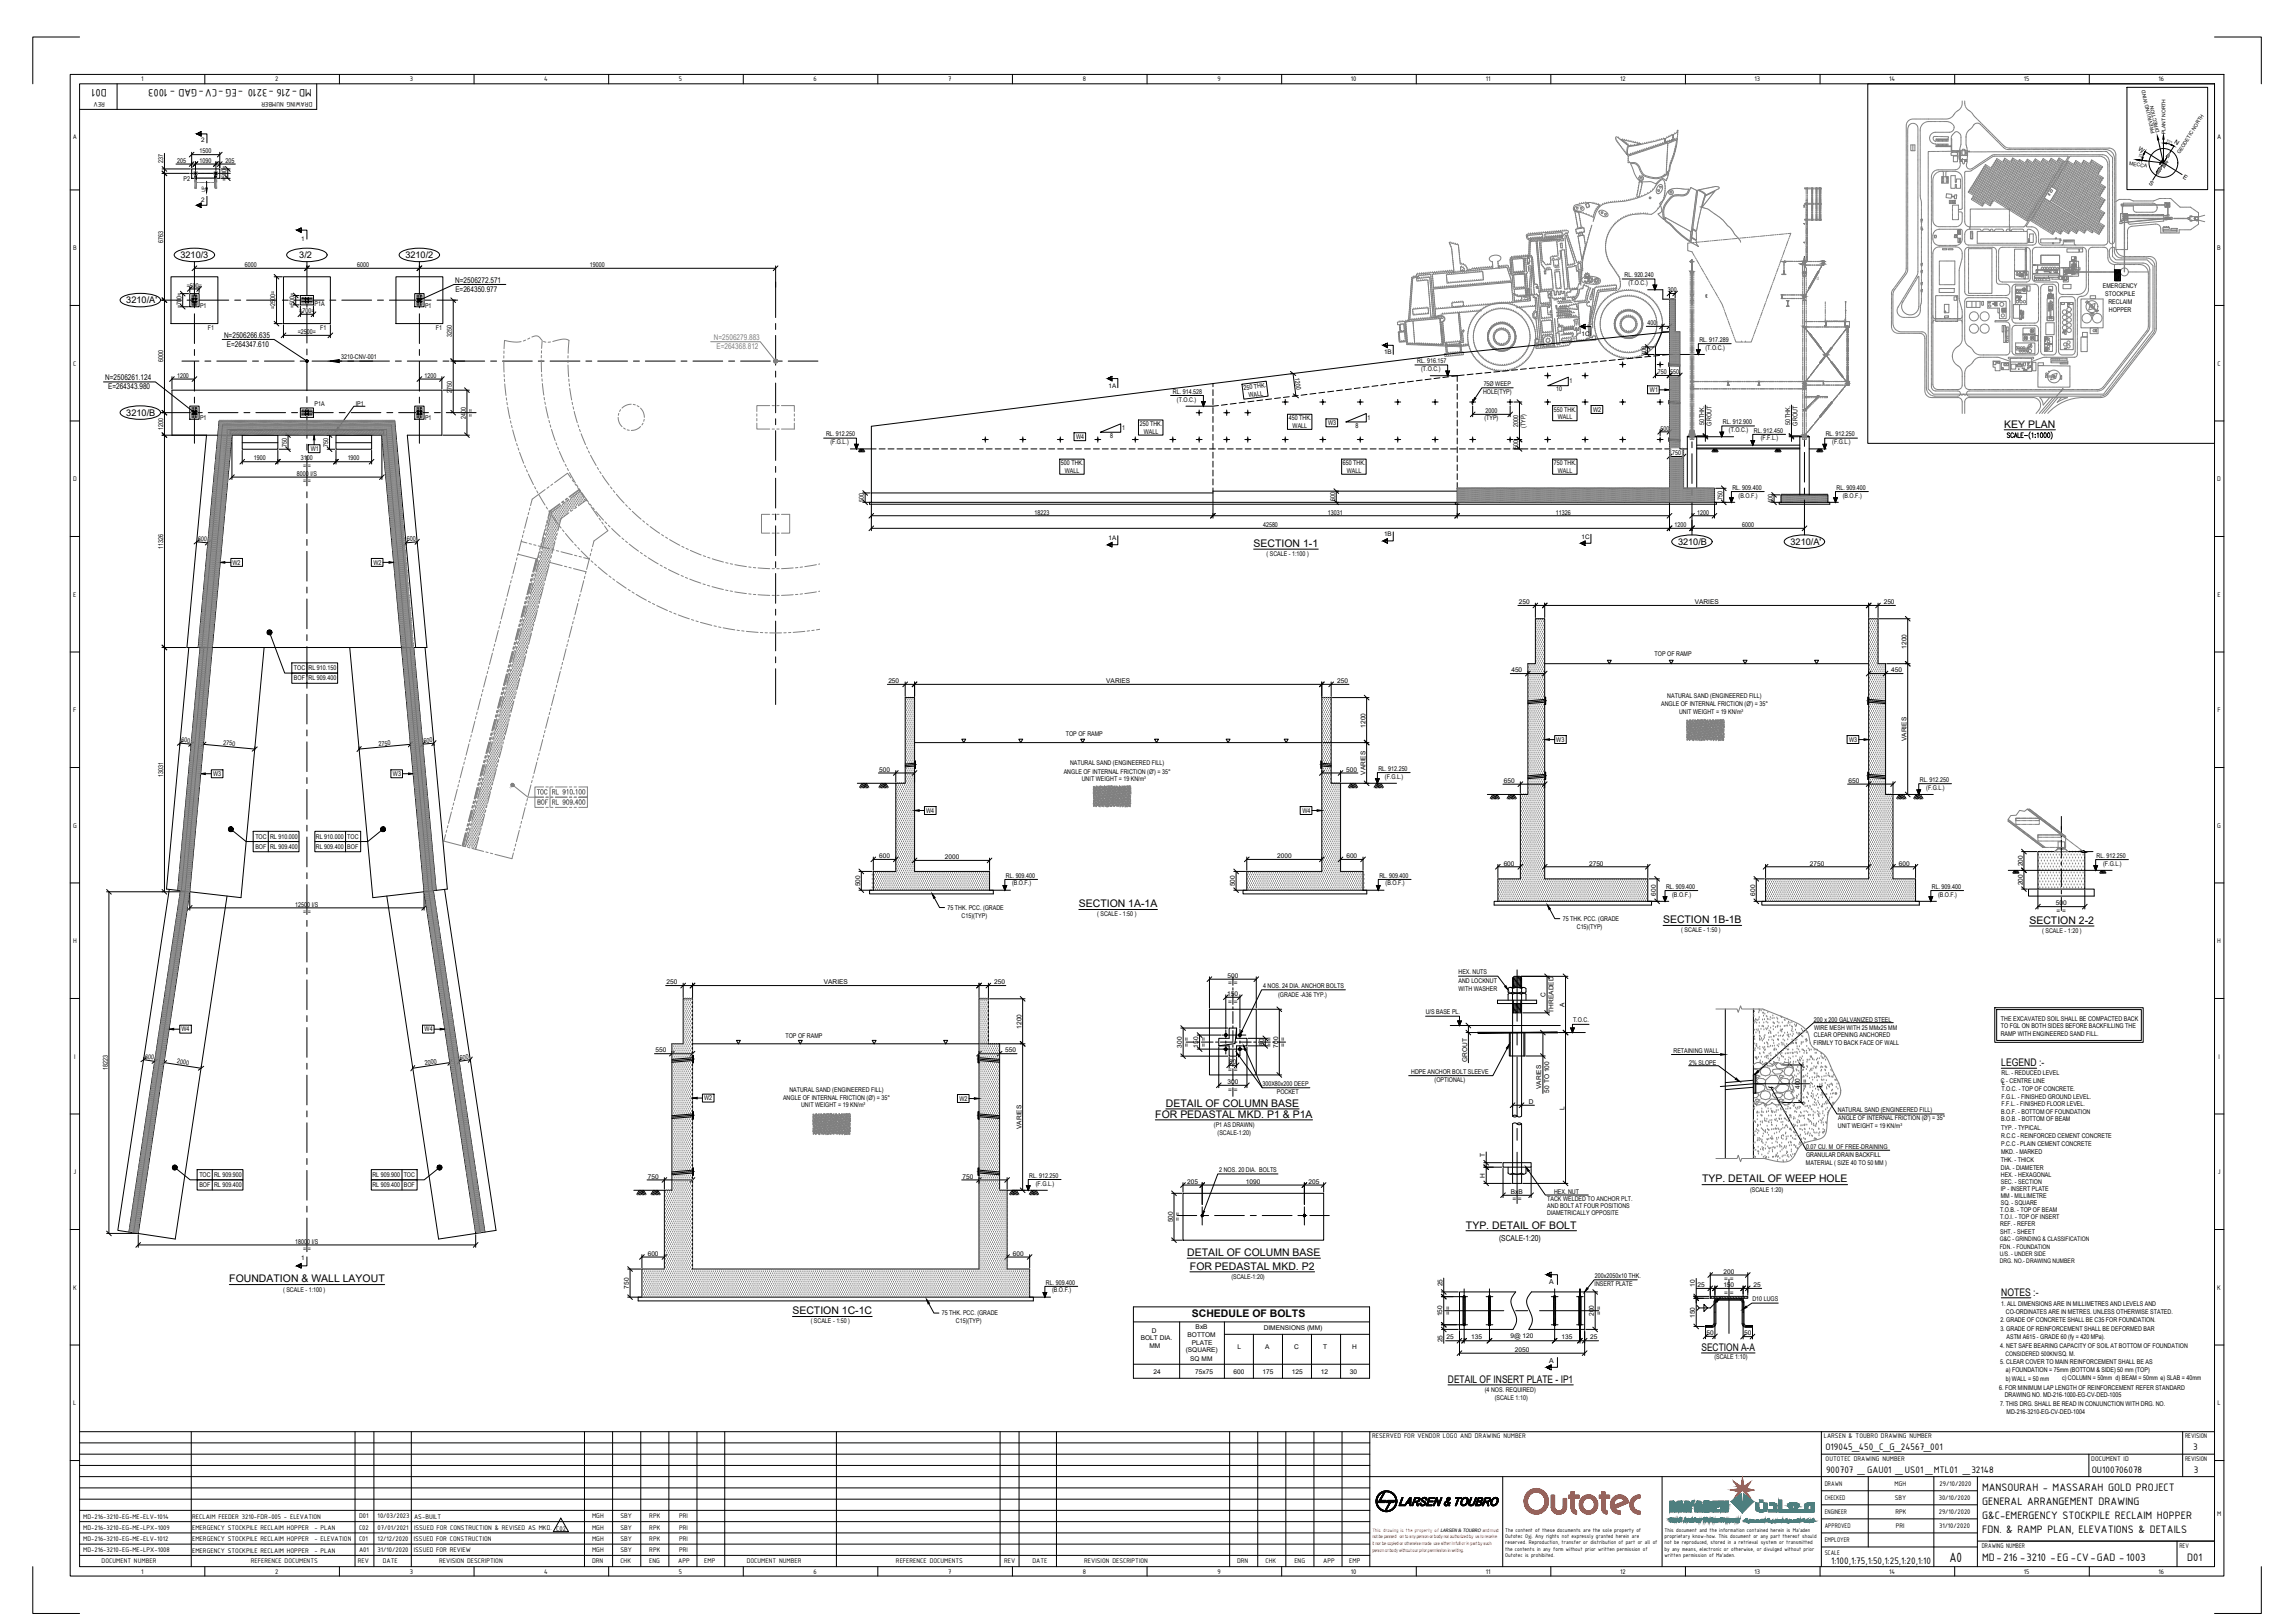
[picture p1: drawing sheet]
<svg xmlns="http://www.w3.org/2000/svg" width="1189mm" height="841mm" viewBox="0 0 1189 841" stroke-linecap="round" stroke-linejoin="round" font-family="sans-serif">
<defs><g id="words">
<text font-size="7.5" x="1010" y="809">A0</text>
<g font-size="6">
<text x="55" y="46" transform="rotate(180 55 46)">D01</text>
<text x="162" y="46" transform="rotate(180 162 46)">MD-216 -3210 -EG -CV-GAD - 1003</text>
<text x="1027" y="772">MANSOURAH - MASSARAH GOLD PROJECT</text>
<text x="1027" y="780">GENERAL ARRANGEMENT DRAWING</text>
<text x="1027" y="787">G&amp;C-EMERGENCY STOCKPILE RECLAIM HOPPER</text>
<text x="1027" y="794">FDN. &amp; RAMP PLAN, ELEVATIONS &amp; DETAILS</text>
<text x="1027" y="809">MD-216 -3210 -EG -CV-GAD -1003</text>
<text x="1134" y="809">D01</text>
</g>
<g font-size="5.7" fill="#808080">
<text x="278" y="413">TOC</text>
<text x="278" y="418">BOF</text>
</g>
<g font-size="5.4">
<text x="1039" y="222">KEY PLAN</text>
<text x="650" y="283">SECTION 1-1</text>
<text x="559" y="470">SECTION 1A-1A</text>
<text x="862" y="478">SECTION 1B-1B</text>
<text x="1052" y="479">SECTION 2-2</text>
<text x="1037" y="552">LEGEND :-</text>
<text x="604" y="573">DETAIL OF COLUMN BASE</text>
<text x="599" y="579">FOR PEDASTAL MKD. P1 &amp; P1A</text>
<text x="882" y="613">TYP. DETAIL OF WEEP HOLE</text>
<text x="760" y="637">TYP. DETAIL OF BOLT</text>
<text x="615" y="651">DETAIL OF COLUMN BASE</text>
<text x="617" y="658">FOR PEDASTAL MKD. P2</text>
<text x="119" y="665">FOUNDATION &amp; WALL LAYOUT</text>
<text x="1037" y="671">NOTES :-</text>
<text x="411" y="681">SECTION 1C-1C</text>
<text x="618" y="683">SCHEDULE OF BOLTS</text>
<text x="882" y="700">SECTION A-A</text>
<text x="750" y="716">DETAIL OF INSERT PLATE - IP1</text>
</g>
<g font-size="5.3">
<text x="946" y="752">O19045_450_C_G_24567_001</text>
<text x="1137" y="751">3</text>
<text x="946" y="763">900707 _GAU01 _US01 _MTL01 _32148</text>
<text x="1084" y="763">OU100706078</text>
<text x="1137" y="763">3</text>
<text x="949" y="810">1:100,1:75,1:50,1:25,1:20,1:10</text>
</g>
<g font-size="4.8">
<text x="93" y="134">3210/3</text>
<text x="155" y="134">3/2</text>
<text x="210" y="134">3210/2</text>
<text x="65" y="157">3210/A'</text>
<text x="65" y="215">3210/B</text>
</g>
<g font-size="4.7">
<text x="870" y="282">3210/B</text>
<text x="928" y="282">3210/A'</text>
</g>
<text font-size="4.2" x="777" y="643">(SCALE-1:20)</text>
<g font-size="4.1">
<text x="236" y="147">N=2506272.571</text>
<text x="236" y="151">E=264350.977</text>
<text x="116" y="175">N=2506266.635</text>
<text x="118" y="180">E=264347.610</text>
<text x="55" y="197">N=2506261.124</text>
<text x="56" y="202">E=264343.980</text>
</g>
<g font-size="4.1" fill="#808080">
<text x="370" y="176">N=2506279.883</text>
<text x="371" y="181">E=264368.812</text>
</g>
<g font-size="3.8">
<text x="73" y="42">1</text>
<text x="143" y="42">2</text>
<text x="212" y="42">3</text>
<text x="282" y="42">4</text>
<text x="352" y="42">5</text>
<text x="422" y="42">6</text>
<text x="491" y="42">7</text>
<text x="561" y="42">8</text>
<text x="631" y="42">9</text>
<text x="700" y="42">10</text>
<text x="770" y="42">11</text>
<text x="840" y="42">12</text>
<text x="909" y="42">13</text>
<text x="979" y="42">14</text>
<text x="1049" y="42">15</text>
<text x="1119" y="42">16</text>
<text x="54" y="53" transform="rotate(180 54 53)">REV</text>
<text x="162" y="53" transform="rotate(180 162 53)">DRAWING NUMBER</text>
<text x="38" y="72">A</text>
<text x="1149" y="72">A</text>
<text x="38" y="130">B</text>
<text x="1149" y="130">B</text>
<text x="38" y="189">C</text>
<text x="1149" y="189">C</text>
<text x="38" y="249">D</text>
<text x="1149" y="249">D</text>
<text x="38" y="309">E</text>
<text x="1149" y="309">E</text>
<text x="38" y="369">F</text>
<text x="1149" y="369">F</text>
<text x="38" y="429">G</text>
<text x="1149" y="429">G</text>
<text x="38" y="489">H</text>
<text x="1149" y="489">H</text>
<text x="38" y="549">I</text>
<text x="1150" y="549">I</text>
<text x="38" y="608">J</text>
<text x="1149" y="608">J</text>
<text x="38" y="668">K</text>
<text x="1149" y="668">K</text>
<text x="38" y="728">L</text>
<text x="1149" y="728">L</text>
<text x="711" y="745">RESERVED FOR VENDOR LOGO AND DRAWING NUMBER</text>
<text x="945" y="745">LARSEN &amp; TOUBRO DRAWING NUMBER</text>
<text x="1132" y="745">REVISION</text>
<text x="946" y="757">OUTOTEC DRAWING NUMBER</text>
<text x="1084" y="757">DOCUMENT ID</text>
<text x="1132" y="757">REVISION</text>
<text x="946" y="770">DRAWN</text>
<text x="982" y="770">MGH</text>
<text x="1005" y="770">29/10/2020</text>
<text x="946" y="777">CHECKED</text>
<text x="982" y="777">SBY</text>
<text x="1005" y="777">30/10/2020</text>
<text x="946" y="785">ENGINEER</text>
<text x="982" y="785">RPK</text>
<text x="1005" y="784">29/10/2020</text>
<text x="1149" y="786">M</text>
<text x="43" y="787">MD-216-3210-EG-ME-ELV-1014</text>
<text x="100" y="787">RECLAIM FEEDER 3210-FDR-005 - ELEVATION</text>
<text x="186" y="787">D01</text>
<text x="196" y="787">10/03/2023</text>
<text x="215" y="787">AS-BUILT</text>
<text x="307" y="787">MGH</text>
<text x="321" y="787">SBY</text>
<text x="336" y="787">RPK</text>
<text x="352" y="787">PRI</text>
<text x="946" y="792">APPROVED</text>
<text x="1005" y="792">31/10/2020</text>
<text x="43" y="793">MD-216-3210-EG-ME-LPX-1009</text>
<text x="100" y="793">EMERGENCY STOCKPILE RECLAIM HOPPER</text>
<text x="163" y="793">- PLAN</text>
<text x="186" y="793">C02</text>
<text x="196" y="793">07/01/2021</text>
<text x="215" y="793">ISSUED FOR CONSTRUCTION &amp; REVISED AS MKD. C02</text>
<text x="307" y="793">MGH</text>
<text x="321" y="793">SBY</text>
<text x="336" y="793">RPK</text>
<text x="352" y="793">PRI</text>
<text x="982" y="792">PRI</text>
<text x="43" y="799">MD-216-3210-EG-ME-ELV-1012</text>
<text x="100" y="799">EMERGENCY STOCKPILE RECLAIM HOPPER</text>
<text x="163" y="799">- ELEVATION</text>
<text x="186" y="798">C01</text>
<text x="196" y="798">12/12/2020</text>
<text x="214" y="798">ISSUED FOR CONSTRUCTION</text>
<text x="307" y="798">MGH</text>
<text x="321" y="798">SBY</text>
<text x="336" y="798">RPK</text>
<text x="352" y="798">PRI</text>
<text x="946" y="799">EMPLOYER</text>
<text x="1027" y="802">DRAWING NUMBER</text>
<text x="1129" y="802">REV</text>
<text x="43" y="804">MD-216-3210-EG-ME-LPX-1008</text>
<text x="100" y="805">EMERGENCY STOCKPILE RECLAIM HOPPER</text>
<text x="163" y="805">- PLAN</text>
<text x="186" y="804">A01</text>
<text x="196" y="804">31/10/2020</text>
<text x="214" y="804">ISSUED FOR REVIEW</text>
<text x="307" y="804">MGH</text>
<text x="321" y="804">SBY</text>
<text x="336" y="804">RPK</text>
<text x="352" y="804">PRI</text>
<text x="946" y="806">SCALE</text>
<text x="53" y="810">DOCUMENT NUMBER</text>
<text x="73" y="815">1</text>
<text x="130" y="810">REFERENCE DOCUMENTS</text>
<text x="143" y="815">2</text>
<text x="185" y="810">REV</text>
<text x="198" y="810">DATE</text>
<text x="212" y="815">3</text>
<text x="228" y="810">REVISION DESCRIPTION</text>
<text x="282" y="815">4</text>
<text x="307" y="810">DRN</text>
<text x="321" y="810">CHK</text>
<text x="336" y="810">ENG</text>
<text x="351" y="810">APP</text>
<text x="352" y="815">5</text>
<text x="365" y="810">EMP</text>
<text x="387" y="810">DOCUMENT NUMBER</text>
<text x="422" y="815">6</text>
<text x="464" y="810">REFERENCE DOCUMENTS</text>
<text x="491" y="815">7</text>
<text x="520" y="810">REV</text>
<text x="535" y="810">DATE</text>
<text x="561" y="815">8</text>
<text x="562" y="810">REVISION DESCRIPTION</text>
<text x="631" y="815">9</text>
<text x="641" y="810">DRN</text>
<text x="656" y="810">CHK</text>
<text x="671" y="810">ENG</text>
<text x="686" y="810">APP</text>
<text x="699" y="810">EMP</text>
<text x="700" y="815">10</text>
<text x="770" y="815">11</text>
<text x="840" y="815">12</text>
<text x="909" y="815">13</text>
<text x="979" y="815">14</text>
<text x="1049" y="815">15</text>
<text x="1119" y="815">16</text>
</g>
<g font-size="3.6">
<text x="803" y="666">A</text>
<text x="803" y="706">A</text>
</g>
<g font-size="3.4">
<text x="103" y="79">1500</text>
<text x="85" y="85" transform="rotate(-90 85 85)">237</text>
<text x="92" y="84">205</text>
<text x="103" y="84">1090</text>
<text x="117" y="84">205</text>
<text x="95" y="94">P2</text>
<text x="117" y="94" transform="rotate(-90 117 94)">=500=</text>
<text x="85" y="126" transform="rotate(-90 85 126)">6763</text>
<text x="127" y="138">6000</text>
<text x="185" y="138">6000</text>
<text x="306" y="138">19000</text>
<text x="842" y="144">RL. 920.240</text>
<text x="97" y="149">=500=</text>
<text x="844" y="148">(T.O.C.)</text>
<text x="1090" y="149">EMERGENCY</text>
<text x="864" y="151">300</text>
<text x="1091" y="153">STOCKPILE</text>
<text x="94" y="160" transform="rotate(-90 94 160)">=700=</text>
<text x="104" y="159">P1</text>
<text x="143" y="160" transform="rotate(-90 143 160)">=2500=</text>
<text x="153" y="160" transform="rotate(-90 153 160)">=500=</text>
<text x="163" y="158">P1A</text>
<text x="220" y="159">P1</text>
<text x="1093" y="157">RECLAIM</text>
<text x="1093" y="162">HOPPER</text>
<text x="155" y="162">=700=</text>
<text x="108" y="171">F1</text>
<text x="154" y="173">=2500=</text>
<text x="166" y="171">F1</text>
<text x="226" y="171">F1</text>
<text x="854" y="168">400</text>
<text x="234" y="174" transform="rotate(-90 234 174)">3250</text>
<text x="881" y="177">RL. 917.289</text>
<text x="853" y="184" transform="rotate(-90 853 184)">400</text>
<text x="884" y="181">(T.O.C.)</text>
<text x="85" y="188" transform="rotate(-90 85 188)">6000</text>
<text x="177" y="186">3210-CNV-001</text>
<text x="734" y="188">RL. 916.157</text>
<text x="92" y="196">1200</text>
<text x="220" y="196">1200</text>
<text x="671" y="196" transform="rotate(83 671 196)">1200</text>
<text x="737" y="192">(T.O.C.)</text>
<text x="859" y="194">750</text>
<text x="866" y="194">550</text>
<text x="234" y="204" transform="rotate(-90 234 204)">2750</text>
<text x="645" y="202" transform="rotate(-7 645 202)">250 THK.</text>
<text x="769" y="200">75Ø WEEP</text>
<text x="806" y="203">10</text>
<text x="813" y="199">1</text>
<text x="855" y="203">W1</text>
<text x="608" y="204">RL. 914.528</text>
<text x="610" y="208">(T.O.C.)</text>
<text x="647" y="206" transform="rotate(-7 647 206)">WALL</text>
<text x="769" y="204">HOLE(TYP)</text>
<text x="163" y="210">P1A</text>
<text x="184" y="210">IP1</text>
<text x="245" y="216" transform="rotate(-90 245 216)">= =</text>
<text x="770" y="214">2000</text>
<text x="805" y="213">550 THK.</text>
<text x="826" y="213">W2</text>
<text x="104" y="218">P1</text>
<text x="220" y="218">P1</text>
<text x="241" y="217" transform="rotate(-90 241 217)">2400</text>
<text x="591" y="221">250 THK.</text>
<text x="668" y="218">450 THK.</text>
<text x="670" y="222">WALL</text>
<text x="688" y="220">W3</text>
<text x="703" y="222">8</text>
<text x="709" y="217">1</text>
<text x="769" y="218">(TYP)</text>
<text x="787" y="221" transform="rotate(-90 787 221)">2000</text>
<text x="791" y="222" transform="rotate(-90 791 222)">(TYP)</text>
<text x="807" y="217">WALL</text>
<text x="883" y="220" transform="rotate(-90 883 220)">50 THK.</text>
<text x="887" y="221" transform="rotate(-90 887 221)">GROUT</text>
<text x="893" y="220">RL. 912.900</text>
<text x="928" y="220" transform="rotate(-90 928 220)">50 THK.</text>
<text x="931" y="221" transform="rotate(-90 931 221)">GROUT</text>
<text x="85" y="223" transform="rotate(-90 85 223)">1200</text>
<text x="428" y="226">RL. 912.250</text>
<text x="558" y="227">W4</text>
<text x="575" y="227">8</text>
<text x="582" y="223">1</text>
<text x="593" y="225">WALL</text>
<text x="860" y="223">500</text>
<text x="896" y="224">(T.O.C.)</text>
<text x="909" y="224">RL. 912.450</text>
<text x="946" y="226">RL. 912.250</text>
<text x="149" y="231" transform="rotate(-90 149 231)">750</text>
<text x="161" y="234">W1</text>
<text x="170" y="231" transform="rotate(-90 170 231)">750</text>
<text x="430" y="230">(F.G.L.)</text>
<text x="787" y="232" transform="rotate(-90 787 232)">500</text>
<text x="913" y="228">(F.F.L.)</text>
<text x="950" y="230">(F.G.L.)</text>
<text x="132" y="239">1900</text>
<text x="156" y="239">3100</text>
<text x="180" y="239">1900</text>
<text x="867" y="236">750</text>
<text x="157" y="242">= =</text>
<text x="550" y="241">500 THK.</text>
<text x="552" y="245">WALL</text>
<text x="696" y="241">650 THK.</text>
<text x="698" y="245">WALL</text>
<text x="805" y="241">750 THK.</text>
<text x="807" y="245">WALL</text>
<text x="154" y="247">8000 I/S</text>
<text x="157" y="250">= =</text>
<text x="898" y="254">RL. 909.400</text>
<text x="901" y="258">(B.O.F.)</text>
<text x="952" y="254">RL. 909.400</text>
<text x="955" y="258">(B.O.F.)</text>
<text x="448" y="260" transform="rotate(-90 448 260)">500</text>
<text x="692" y="260" transform="rotate(-90 692 260)">600</text>
<text x="893" y="259" transform="rotate(-90 893 259)">750</text>
<text x="919" y="261" transform="rotate(-90 919 261)">400</text>
<text x="536" y="267">18223</text>
<text x="688" y="267">13031</text>
<text x="806" y="267">11326</text>
<text x="880" y="267">1200</text>
<text x="655" y="273">42580</text>
<text x="868" y="273">1200</text>
<text x="903" y="273">6000</text>
<text x="103" y="280" transform="rotate(5 103 280)">600</text>
<text x="211" y="281" transform="rotate(-5 211 281)">600</text>
<text x="85" y="284" transform="rotate(-90 85 284)">11326</text>
<text x="121" y="293">W2</text>
<text x="194" y="293">W2</text>
<text x="656" y="288">( SCALE - 1:100 )</text>
<text x="787" y="313">250</text>
<text x="878" y="313">VARIES</text>
<text x="976" y="313">250</text>
<text x="858" y="340">TOP OF RAMP</text>
<text x="988" y="336" transform="rotate(-90 988 336)">1200</text>
<text x="152" y="347">TOC</text>
<text x="160" y="347">RL 910.150</text>
<text x="152" y="353">BOF</text>
<text x="160" y="353">RL 909.400</text>
<text x="460" y="354">250</text>
<text x="573" y="354">VARIES</text>
<text x="693" y="354">250</text>
<text x="783" y="348">450</text>
<text x="980" y="348">450</text>
<text x="864" y="362">NATURAL SAND (ENGINEERED FILL)</text>
<text x="861" y="366">ANGLE OF INTERNAL FRICTION (Ø') = 35°</text>
<text x="870" y="370">UNIT WEIGHT = 19 KN/m³</text>
<text x="708" y="377" transform="rotate(-90 708 377)">1200</text>
<text x="552" y="381">TOP OF RAMP</text>
<text x="988" y="384" transform="rotate(-90 988 384)">VARIES</text>
<text x="94" y="385" transform="rotate(5 94 385)">600</text>
<text x="116" y="386" transform="rotate(5 116 386)">2750</text>
<text x="196" y="387" transform="rotate(-5 196 387)">2750</text>
<text x="220" y="385" transform="rotate(-5 220 385)">600</text>
<text x="807" y="384">W3</text>
<text x="958" y="384">W3</text>
<text x="456" y="400">500</text>
<text x="551" y="401">ANGLE OF INTERNAL FRICTION (Ø') = 35°</text>
<text x="555" y="397">NATURAL SAND (ENGINEERED FILL)</text>
<text x="698" y="400">500</text>
<text x="708" y="401" transform="rotate(-90 708 401)">VARIES</text>
<text x="714" y="399">RL. 912.250</text>
<text x="85" y="403" transform="rotate(-90 85 403)">13031</text>
<text x="110" y="402">W3</text>
<text x="204" y="402">W3</text>
<text x="561" y="405">UNIT WEIGHT = 19 KN/m³</text>
<text x="718" y="403">(F.G.L.)</text>
<text x="779" y="406">650</text>
<text x="958" y="406">650</text>
<text x="995" y="405">RL. 912.250</text>
<text x="998" y="409">(F.G.L.)</text>
<text x="480" y="421">W4</text>
<text x="675" y="421">W4</text>
<text x="132" y="435">TOC</text>
<text x="140" y="435">RL 910.000</text>
<text x="164" y="435">RL 910.000</text>
<text x="180" y="435">TOC</text>
<text x="132" y="440">BOF</text>
<text x="140" y="440">RL 909.400</text>
<text x="164" y="440">RL 909.400</text>
<text x="180" y="440">BOF</text>
<text x="456" y="445">600</text>
<text x="490" y="445">2000</text>
<text x="662" y="445">2000</text>
<text x="698" y="445">600</text>
<text x="779" y="449">600</text>
<text x="824" y="449">2750</text>
<text x="938" y="449">2750</text>
<text x="984" y="449">600</text>
<text x="1048" y="449" transform="rotate(-90 1048 449)">200</text>
<text x="1087" y="445">RL. 912.250</text>
<text x="1090" y="449">(F.G.L.)</text>
<text x="521" y="455">RL. 909.400</text>
<text x="715" y="455">RL. 909.400</text>
<text x="446" y="459" transform="rotate(-90 446 459)">500</text>
<text x="524" y="459">(B.O.F.)</text>
<text x="640" y="459" transform="rotate(-90 640 459)">500</text>
<text x="718" y="459">(B.O.F.)</text>
<text x="863" y="461">RL. 909.400</text>
<text x="1001" y="461">RL. 909.400</text>
<text x="1048" y="459" transform="rotate(-90 1048 459)">200</text>
<text x="858" y="464" transform="rotate(-90 858 464)">600</text>
<text x="867" y="465">(B.O.F.)</text>
<text x="910" y="464" transform="rotate(-90 910 464)">600</text>
<text x="1004" y="465">(B.O.F.)</text>
<text x="153" y="470">12500 I/S</text>
<text x="157" y="473">= =</text>
<text x="491" y="472">75 THK. PCC. (GRADE</text>
<text x="1065" y="469">500</text>
<text x="1066" y="473">= =</text>
<text x="498" y="476">C15)(TYP)</text>
<text x="569" y="475">( SCALE - 1:50 )</text>
<text x="810" y="477">75 THK. PCC. (GRADE</text>
<text x="817" y="481">C15)(TYP)</text>
<text x="871" y="483">( SCALE - 1:50 )</text>
<text x="1058" y="483">( SCALE - 1:20 )</text>
<text x="636" y="507">500</text>
<text x="756" y="509">AND LOCKNUT</text>
<text x="756" y="505">HEX. NUTS</text>
<text x="345" y="510">250</text>
<text x="427" y="510">VARIES</text>
<text x="515" y="510">250</text>
<text x="636" y="516">150</text>
<text x="636" y="510">= =</text>
<text x="655" y="512">4 NOS. 24 DIA. ANCHOR BOLTS</text>
<text x="756" y="513">WITH WASHER</text>
<text x="636" y="520">= =</text>
<text x="662" y="517">(GRADE -A36 TYP.)</text>
<text x="801" y="517" transform="rotate(-90 801 517)">C</text>
<text x="811" y="522" transform="rotate(-90 811 522)">A</text>
<text x="739" y="525">U/S BASE PL.</text>
<text x="805" y="525" transform="rotate(-90 805 525)">THREADED</text>
<text x="529" y="533" transform="rotate(-90 529 533)">1200</text>
<text x="815" y="530">T.O.C.</text>
<text x="940" y="529">200 x 200 GALVANIZED STEEL</text>
<text x="940" y="533">WIRE MESH WITH 25 MMx25 MM</text>
<text x="1037" y="529">THE EXCAVATED SOIL SHALL BE COMPACTED BACK</text>
<text x="1037" y="533">TO FGL ON BOTH SIDES BEFORE BACKFILLING THE</text>
<text x="94" y="534">W4</text>
<text x="220" y="534">W4</text>
<text x="407" y="538">TOP OF RAMP</text>
<text x="940" y="538">CLEAR OPENING ANCHORED</text>
<text x="1037" y="537">RAMP WITH ENGINEERED SAND FILL.</text>
<text x="340" y="545">550</text>
<text x="521" y="545">550</text>
<text x="612" y="543" transform="rotate(-90 612 543)">300</text>
<text x="616" y="542" transform="rotate(-90 616 542)">= =</text>
<text x="621" y="543" transform="rotate(-90 621 543)">150</text>
<text x="625" y="542" transform="rotate(-90 625 542)">= =</text>
<text x="655" y="542" transform="rotate(-90 655 542)">80</text>
<text x="659" y="542" transform="rotate(-90 659 542)">= =</text>
<text x="662" y="543" transform="rotate(-90 662 543)">700</text>
<text x="666" y="542" transform="rotate(-90 666 542)">= =</text>
<text x="867" y="546">RETAINING WALL</text>
<text x="940" y="542">FIRMLY TO BACK FACE OF WALL</text>
<text x="75" y="549" transform="rotate(8 75 549)">600</text>
<text x="92" y="551" transform="rotate(9 92 551)">2000</text>
<text x="220" y="552" transform="rotate(-9 220 552)">2000</text>
<text x="238" y="549" transform="rotate(-8 238 549)">600</text>
<text x="637" y="551">80</text>
<text x="760" y="550" transform="rotate(-90 760 550)">GROUT</text>
<text x="875" y="552">2% SLOPE</text>
<text x="56" y="555" transform="rotate(-90 56 555)">18223</text>
<text x="636" y="555">= =</text>
<text x="731" y="557">HDPE ANCHOR BOLT SLEEVE</text>
<text x="1037" y="557">RL. - REDUCED LEVEL</text>
<text x="636" y="562">300</text>
<text x="654" y="563">300X80x200 DEEP</text>
<text x="743" y="561">(OPTIONAL)</text>
<text x="1037" y="561">C - CENTRE LINE</text>
<text x="1038" y="562">L</text>
<text x="406" y="570">ANGLE OF INTERNAL FRICTION (Ø') = 35°</text>
<text x="409" y="566">NATURAL SAND (ENGINEERED FILL)</text>
<text x="636" y="566">= =</text>
<text x="662" y="567">POCKET</text>
<text x="799" y="564" transform="rotate(-90 799 564)">VARIES</text>
<text x="803" y="566" transform="rotate(-90 803 566)">50 TO 100</text>
<text x="933" y="564" transform="rotate(-90 933 564)">400</text>
<text x="937" y="564" transform="rotate(-90 937 564)">= =</text>
<text x="1037" y="566">T.O.C. - TOP OF CONCRETE.</text>
<text x="1037" y="570">F.G.L. - FINISHED GROUND LEVEL.</text>
<text x="365" y="570">W2</text>
<text x="415" y="574">UNIT WEIGHT = 19 KN/m³</text>
<text x="497" y="570">W2</text>
<text x="792" y="572">D</text>
<text x="811" y="575" transform="rotate(-90 811 575)">L</text>
<text x="1037" y="573">F.F.L. - FINISHED FLOOR LEVEL.</text>
<text x="952" y="576">NATURAL SAND (ENGINEERED FILL)</text>
<text x="953" y="581">ANGLE OF INTERNAL FRICTION (Ø') = 35°</text>
<text x="1037" y="577">B.O.F. - BOTTOM OF FOUNDATION</text>
<text x="1037" y="581">B.O.B. - BOTTOM OF BEAM</text>
<text x="529" y="585" transform="rotate(-90 529 585)">VARIES</text>
<text x="629" y="584">(P1 AS DRAWN)</text>
<text x="952" y="585">UNIT WEIGHT = 19 KN/m³</text>
<text x="1037" y="585">TYP. - TYPICAL.</text>
<text x="631" y="588">(SCALE-1:20)</text>
<text x="1037" y="594">P.C.C - PLAIN CEMENT CONCRETE</text>
<text x="1037" y="590">R.C.C - REINFORCED CEMENT CONCRETE</text>
<text x="770" y="600" transform="rotate(-90 770 600)">T</text>
<text x="936" y="600">GRANULAR DRAIN BACKFILL</text>
<text x="936" y="596">0.07 CU. M OF FREE-DRAINING</text>
<text x="1037" y="598">MKD. - MARKED</text>
<text x="936" y="604">MATERIAL ( SIZE 40 TO 50 MM )</text>
<text x="1037" y="602">THK. - THICK</text>
<text x="103" y="610">TOC</text>
<text x="111" y="610">RL 909.900</text>
<text x="193" y="610">RL 909.900</text>
<text x="209" y="610">TOC</text>
<text x="336" y="611">750</text>
<text x="499" y="611">750</text>
<text x="533" y="610">RL. 912.250</text>
<text x="632" y="607">2 NOS. 20 DIA. BOLTS</text>
<text x="770" y="610" transform="rotate(-90 770 610)">H</text>
<text x="1037" y="606">DIA. - DIAMETER</text>
<text x="1037" y="610">HEX. - HEXAGONAL</text>
<text x="103" y="615">BOF</text>
<text x="111" y="615">RL 909.400</text>
<text x="193" y="615">RL 909.400</text>
<text x="209" y="615">BOF</text>
<text x="537" y="614">(F.G.L.)</text>
<text x="615" y="613">205</text>
<text x="646" y="613">1090</text>
<text x="678" y="613">205</text>
<text x="907" y="618">(SCALE 1:20)</text>
<text x="1037" y="614">SEC. - SECTION</text>
<text x="1037" y="617">IP - INSERT PLATE</text>
<text x="783" y="619">BxB</text>
<text x="784" y="622">= =</text>
<text x="802" y="622">TACK WELDED TO ANCHOR PLT.</text>
<text x="805" y="619">HEX. NUT</text>
<text x="1037" y="621">MM - MILLIMETRE</text>
<text x="802" y="626">AND BOLT AT FOUR POSITIONS</text>
<text x="802" y="630">DIAMETRICALLY OPPOSITE</text>
<text x="1037" y="628">T.O.B. - TOP OF BEAM</text>
<text x="1037" y="624">SQ. - SQUARE</text>
<text x="608" y="633" transform="rotate(-90 608 633)">500</text>
<text x="611" y="633" transform="rotate(-90 611 633)">= =</text>
<text x="1037" y="632">T.O.I. - TOP OF INSERT</text>
<text x="1037" y="636">REF. - REFER</text>
<text x="1037" y="639">SHT. - SHEET</text>
<text x="153" y="644">18000 I/S</text>
<text x="157" y="648">= =</text>
<text x="336" y="651">600</text>
<text x="525" y="651">600</text>
<text x="542" y="666">RL. 909.400</text>
<text x="638" y="663">(SCALE-1:20)</text>
<text x="827" y="662">200x2050x10 THK.</text>
<text x="893" y="660">200</text>
<text x="894" y="664">= =</text>
<text x="147" y="669">( SCALE - 1:100 )</text>
<text x="326" y="668" transform="rotate(-90 326 668)">750</text>
<text x="545" y="670">(B.O.F.)</text>
<text x="748" y="667" transform="rotate(-90 748 667)">25</text>
<text x="826" y="666">INSERT PLATE</text>
<text x="878" y="667" transform="rotate(-90 878 667)">10</text>
<text x="880" y="667">25</text>
<text x="893" y="667">150</text>
<text x="894" y="671">= =</text>
<text x="909" y="667">25</text>
<text x="908" y="674">D10 LUGS</text>
<text x="1037" y="677">1. ALL DIMENSIONS ARE IN MILLIMETRES AND LEVELS AND</text>
<text x="488" y="682">75 THK. PCC. (GRADE</text>
<text x="747" y="682" transform="rotate(-90 747 682)">150</text>
<text x="751" y="682" transform="rotate(-90 751 682)">= =</text>
<text x="826" y="682" transform="rotate(-90 826 682)">200</text>
<text x="830" y="682" transform="rotate(-90 830 682)">= =</text>
<text x="878" y="683" transform="rotate(-90 878 683)">150</text>
<text x="1040" y="681">CO-ORDINATES ARE IN METRES. UNLESS OTHERWISE STATED.</text>
<text x="420" y="686">( SCALE - 1:50 )</text>
<text x="495" y="686">C15)(TYP)</text>
<text x="620" y="689">BxB</text>
<text x="655" y="689">DIMENSIONS (MM)</text>
<text x="1037" y="685">2. GRADE OF CONCRETE SHALL BE C35 FOR FOUNDATION.</text>
<text x="1037" y="690">3. GRADE OF REINFORCEMENT SHALL BE DEFORMED BAR</text>
<text x="591" y="695">BOLT DIA.</text>
<text x="597" y="691">D</text>
<text x="615" y="693">BOTTOM</text>
<text x="748" y="696" transform="rotate(-90 748 696)">25</text>
<text x="750" y="694">25</text>
<text x="762" y="694">135</text>
<text x="783" y="693">9@ 120</text>
<text x="809" y="694">135</text>
<text x="824" y="694">25</text>
<text x="884" y="692">50</text>
<text x="904" y="692">50</text>
<text x="1040" y="694">ASTM A615 - GRADE 60 (fy = 420 MPa).</text>
<text x="596" y="699">MM</text>
<text x="615" y="701">(SQUARE)</text>
<text x="618" y="697">PLATE</text>
<text x="641" y="699">L</text>
<text x="656" y="699">A</text>
<text x="671" y="699">C</text>
<text x="686" y="699">T</text>
<text x="701" y="699">H</text>
<text x="785" y="701">2050</text>
<text x="1037" y="698">4. NET SAFE BEARING CAPACITY OF SOIL AT BOTTOM OF FOUNDATION</text>
<text x="617" y="705">SQ MM</text>
<text x="888" y="704">(SCALE 1:10)</text>
<text x="1037" y="707">5. CLEAR COVER TO MAIN REINFORCEMENT SHALL BE AS</text>
<text x="598" y="712">24</text>
<text x="619" y="712">75x75</text>
<text x="639" y="712">600</text>
<text x="654" y="712">175</text>
<text x="669" y="712">125</text>
<text x="684" y="712">12</text>
<text x="700" y="712">30</text>
<text x="1040" y="711">a) FOUNDATION = 75mm (BOTTOM &amp; SIDE) 50 mm (TOP)</text>
<text x="1039" y="715">b) WALL = 50 mm</text>
<text x="1069" y="715">c) COLUMN = 50mm d) BEAM = 50mm e) SLAB = 40mm</text>
<text x="770" y="721">(4 NOS. REQUIRED)</text>
<text x="775" y="726">(SCALE 1:10)</text>
<text x="1036" y="720">6. FOR MINIMUM LAP LENGTH OF REINFORCEMENT REFER STANDARD</text>
<text x="1039" y="724">DRAWING NO. MD-216-1000-EG-CV-DED-1005</text>
<text x="1037" y="729">7. THIS DRG. SHALL BE READ IN CONJUNCTION WITH DRG. NO.</text>
<text x="1040" y="733">MD-216-3210-EG-CV-DED-1004</text>
</g>
<g font-size="3.3">
<text x="104" y="73">2</text>
<text x="104" y="105">2</text>
<text x="156" y="125">1</text>
<text x="820" y="174">1C</text>
<text x="717" y="184">1B</text>
<text x="575" y="201">1A</text>
<text x="575" y="280">1A</text>
<text x="717" y="278">1B</text>
<text x="820" y="279">1C</text>
<text x="156" y="653">1</text>
</g>
<g font-size="3.2">
<text x="1108" y="78" transform="rotate(32 1108 78)">W</text>
<text x="1127" y="74" transform="rotate(33 1127 74)">N</text>
<text x="1113" y="95" transform="rotate(32 1113 95)">S</text>
<text x="1131" y="92" transform="rotate(32 1131 92)">E</text>
<text x="1036" y="643">G&amp;C - GRINDING &amp; CLASSIFICATION</text>
<text x="1036" y="647">FDN. - FOUNDATION</text>
<text x="1036" y="651">U/S. - UNDER SIDE</text>
<text x="1036" y="655">DRG. NO.- DRAWING NUMBER</text>
<text x="1039" y="702">CONSIDERED 500KN/SQ. M.</text>
</g>
<g font-size="3">
<text x="780" y="794">The content of these documents are the sole property of</text>
<text x="780" y="797">Outotec Oyj. Any rights not expressly granted herein are</text>
<text x="863" y="794">This document and the information contained herein is Ma'aden</text>
<text x="863" y="797">proprietary know-how. This document or any part thereof should</text>
<text x="780" y="800">reserved. Reproduction, transfer or distribution of part or all of</text>
<text x="780" y="804">the contents in any form without prior written permission of</text>
<text x="863" y="800">not be reproduced, stored in a retrieval system or transmitted</text>
<text x="863" y="804">by any means, electronic or otherwise, or divulged without prior</text>
<text x="780" y="807">Outotec is prohibited.</text>
<text x="863" y="807">written permission of Ma'aden.</text>
</g>
<text font-size="2.7" fill="#f00" x="711" y="794">This drawing is the property of</text>
<g font-size="2.6">
<text x="1117" y="69" transform="rotate(-103 1117 69)">PREVAILING WIND</text>
<text x="1119" y="69" transform="rotate(-103 1119 69)">DIRECTION</text>
<text x="1122" y="70" transform="rotate(-90 1122 70)">PLANT NORTH</text>
<text x="1130" y="80" transform="rotate(-58 1130 80)">GEODETIC NORTH</text>
<text x="1103" y="86" transform="rotate(7 1103 86)">MECCA</text>
</g>
<text font-size="2.5" fill="#808080" x="942" y="145">d</text>
<g font-size="2.4">
<text x="1123" y="74" transform="rotate(16 1123 74)">32°</text>
<text x="1110" y="82" transform="rotate(-71 1110 82)">25°</text>
<text x="106" y="99" transform="rotate(-90 106 99)">UP</text>
<text x="747" y="794">LARSEN &amp; TOUBRO and must</text>
</g>
<g font-size="2.4" fill="#f00">
<text x="711" y="797">not be passed on to any person or body not authorized by us to receive</text>
<text x="711" y="801">it nor be copied or otherwise made use either in full or in part by such</text>
<text x="711" y="804">person or body without our prior permission in writing.</text>
</g>
</g></defs>
<!-- layer: 0 -->
<g fill="none" stroke="#000" stroke-width=".52">
<path d="M1102 45h42v53h-42zM101 79l-3 2M104 68l-2 1 2 2v-3l-2 1h5v5M115 79l-2 2M1119 76l2 8M84 89l2 2M84 86l2 3M101 84l-3 2M101 89l1 1M101 89h1v1M101 89v1h1M101 92h1"/>
<path d="M101 90h1M101 90h.1M101 93h1M102 93h.1M102 90v2M102 91l-1 1M103 84l-3 2M111 92h1M111 90h1M111 93h1M111 91l1 1M111 89h1v1h-1z"/>
<path d="M111 89v3M112 90h.1M113 84l-2 2M115 84l-2 2M117 86l2 3M117 91l2 3M107 102v4h-5l2 2v-3l-2 1 2 2M156 118l-2 1 2 1v-2l-2 1h5v5M102 138l-2 2M160 138l-2 2M219 138l-3 2M403 138l-2 2"/>
<path d="M1096 140h3v5h-3zM1096 140h.1M1097 140l-1 1M1098 140l-2 1M1098 140l-2 2M1099 140l-3 3M84 154l2 3M93 151l3 2M93 158l3 2M100 149l-3 2M104 149l-2 2M142 142l2 3"/>
<path d="M152 157l2 2M152 152l2 2M234 154l2 3M262 147h-27l-17 8M841 145h17v5v-2h-1l1 2 1-2M866 151l-2 2M869 151l-2 2M1099 141l-3 3M1099 142l-3 3M1099 143l-3 2M1099 143l-2 2M1099 144l-2 1"/>
<path d="M1099 144l-1 1M1099 145h-1M1099 145h.1M115 176h27l17 11M142 166l2 3M148 173l-2 2M157 162l-3 2M164 162l-3 2M172 173l-2 2M719 178l-2 1 2 1v-2l-2 1h5v5M821 168l-2 1 2 1v-2l-2 1h5v5M853 179l2 2"/>
<path d="M863 168l-3 2M866 168l-2 2M897 178h-17v6v-3h1l-1 3-1-3M54 198h27l19 15M90 195l-2 3M102 195l-2 3M219 195l-3 3M230 195l-2 3M234 186l2 2M576 195l-2 1 2 1v-2l-2 1h5v5M669 192l3 3M733 189h17v6v-3h-1l1 3 1-3"/>
<path d="M801 195h3M802 193v3M820 195h3M821 193v3M839 189h3M841 188v2M853 182l2 3M859 189h3M859 193l-2 3M860 188v2M865 189h6M865 188v2z"/>
<path d="M865 189l6 1M866 193l-2 3M872 193l-3 3M84 213l2 2M234 213l2 2M241 201l2 2M607 205h17v5v-2h-1l1 2 1-2M620 214h3M621 212v3M634 214h3M636 212v3M645 214h3"/>
<path d="M647 212v3M665 208h3M666 207v3M670 204l3 2M684 208h3M686 207v3M703 208h3M705 207v3M723 208h3M724 207v3M742 208h3M744 207v3"/>
<path d="M762 208h3M763 207v3M764 214l-2 2M781 208h3M783 207v3M784 214l-3 2M786 207l3 3M801 208h3M802 207v3M820 208h3M821 207v3M839 208h3"/>
<path d="M841 207v3M859 208h3M860 207v3M865 208l6 1M865 207v2zM865 208h6M865 209h6M84 224l2 3M127 238l-3 2M145 238l-2 2M148 232l2 2M148 224l2 3"/>
<path d="M170 232l2 2M170 224l2 3M175 238l-2 2M194 238l-3 2M241 224l2 3M427 227h17v6v-3h-1l1 3 1-3M509 228h3M511 226v3M529 228h3M530 226v3M548 228h3M550 226v3"/>
<path d="M567 228h3M569 226v3M587 228h3M588 226v3M606 228h3M608 226v3M620 228h3M621 226v3M634 228h3M636 226v3M645 228h3M647 226v3"/>
<path d="M665 228h3M666 226v3M684 228h3M686 226v3M703 228h3M705 226v3M723 228h3M724 226v3M742 228h3M744 226v3M762 228h3M763 226v3"/>
<path d="M781 228h3M783 226v3M786 227l3 2M786 231l3 3M801 228h3M802 226v3M820 228h3M821 226v3M839 228h3M841 226v3M859 228h3M860 226v3"/>
<path d="M862 223l-3 2M865 228h6M865 227v2zM865 227l6 1M865 228l6 1M866 235l-2 3M866 223l-2 2M874 235l-3 3M883 225l2 3M883 225l2 2M909 221h-17v5v-2h1l-1 2-1-2M925 225h-17v6v-3h1l-1 3-1-3"/>
<path d="M927 225l3 3M927 225l3 2M963 227h-17v6v-3h1l-1 3-1-3M1039 223h26M121 246l-2 2M199 246l-2 2M447 259l3 3M447 254l3 3M691 253l3 3M691 259l3 3M892 259l3 3M892 252l3 2"/>
<path d="M914 255h-17v5v-2h1l-1 2-1-2M918 255l3 3M918 259l3 3M968 255h-17v5v-2h1l-1 2-1-2M103 280l-2 2M212 280l-3 3M217 279l-2 3M453 266l-3 2M453 273l-3 2M579 278v4h-5l2 1v-2l-2 1 2 1M630 266l-3 2M722 276v4h-5l2 1v-2l-2 1 2 1"/>
<path d="M756 266l-2 2M824 277v5h-5l2 1v-3l-2 2 2 1M866 266l-2 2M866 273l-2 2M878 273l-2 2M878 266l-2 2M890 266l-3 2M936 273l-2 2M109 280l-3 2M650 285h33M797 313l-3 2M802 313l-3 2"/>
<path d="M970 313l-3 2M974 313l-2 2M987 319l3 3M84 334l2 3M140 329l8 20h3M470 353l-2 3M475 353l-2 3M686 353l-2 3M691 353l-2 3M793 348l-2 2M802 348l-3 2M970 348l-3 2"/>
<path d="M978 348l-2 2M987 343l3 2M707 360l2 3M801 361v4zM801 362l-9 1M801 364l-9 1M801 363l-9 1M968 363l9 1M968 361v4zM968 362l9 1M968 364l9 1M95 384l-3 2"/>
<path d="M100 385l-2 2M107 385l-3 2M133 387l-2 2M187 387l-2 2M214 384l-2 3M220 384l-2 3M226 384l-2 2M465 399l-2 3M474 394v4zM474 396h-5M474 397h-5M475 396l-6 1"/>
<path d="M475 399l-2 3M684 396l6 1M685 394v4zM685 396h5M685 397h5M686 399l-2 3M696 399l-2 3M707 384l2 2M707 405l2 2M731 400h-17v6v-3h1l-1 3-1-3M789 405l-2 3M801 400v4z"/>
<path d="M801 401l-9 1M801 403h-9M801 402l-9 1M802 405l-3 3M968 402l9 1M968 400v4zM968 401l9 1M968 403h9M970 405l-3 3M982 405l-2 3M987 410l3 3M1011 406h-17v6v-3h1l-1 3-1-3"/>
<path d="M121 430l7 6h3M198 430l-7 6h-4M1068 428v4M445 450l3 3M454 444l-3 3M465 444l-2 3M475 445l-2 2M514 445l-2 2M538 456h-17v5v-2h1l-1 2-1-2M639 450l3 3M647 444l-2 3M686 444l-2 3"/>
<path d="M696 444l-2 3M708 444l-3 3M731 456h-17v5v-2h1l-1 2-1-2M777 448l-2 2M789 448l-2 2M802 448l-3 2M855 448l-2 2M858 454l2 3M909 454l2 3M916 448l-2 2M970 448l-3 2M982 448l-2 2"/>
<path d="M994 448l-2 2M1048 440l2 3M1048 450l2 2M1048 460l2 2M1080 441h5M1103 445h-17v6v-2h1l-1 2-1-2M55 461l3 2M84 461l2 2M100 469l-3 3M221 469l-2 3M445 460l3 2M559 471h41"/>
<path d="M639 460l3 2M858 466l2 2M862 480h41M880 461h-17v6v-2h1l-1 2-1-2M909 466l2 2M1018 461h-17v6v-2h1l-1 2-1-2M1052 480h33M1057 469l-2 2M1082 469l-3 2M355 509l-2 3M360 509l-2 3M509 509l-3 3"/>
<path d="M513 509l-2 3M529 516l2 3M628 506l-2 3M636 516l-2 2M639 506v5M639 512v1M639 514v6M644 516l-3 2M652 506l-2 3M786 503v26M801 505l2 2M810 505l3 2"/>
<path d="M529 540l2 2M612 531l2 3M620 535l3 3M635 534v4M635 539v2M639 522v1M639 524v6M639 532v1M639 534v6M643 533v5M643 539v2M655 537l2 2"/>
<path d="M662 522l2 2M739 527h17v4v-2h-1l1 2 1-2M760 530l2 3M760 534l2 2M786 535v7M798 534l3 2M801 524l2 2M810 534l3 2M824 531h-9v4v-2h1l-1 2-1-2M894 523v77M909 523v77M981 530h-41l-29 25"/>
<path d="M76 548l-3 2M82 549l-3 2M86 550l-2 2M106 553l-3 2M215 552l-2 3M234 549l-2 3M239 549l-2 2M245 548l-2 3M349 545l-2 2M359 547v4zM359 548l-11 1M359 550h-11"/>
<path d="M360 549l-12 1M360 545l-2 2M506 549l12 1M507 547v4zM507 548l11 1M507 550h11M509 545l-3 2M519 545l-2 2M612 546l2 3M615 540h4M620 540h1M620 542l3 3"/>
<path d="M623 540h6M630 540h1M632 540h7M635 542v4M638 551l-2 2M639 541v2M639 544v6M639 551v2M639 554v6M640 540h1M642 551l-2 2M642 540h6"/>
<path d="M643 542v5M650 540h1M652 540h6M655 541l2 2M660 540h1M662 556l2 2M662 540h4M786 548v31M798 546l3 2M866 546h26M875 552h16l9 7M909 557h1v9h-1z"/>
<path d="M909 560l-15 1M932 551l3 2M1037 554h19M359 576v4zM359 577l-11 1M359 579l-11 1M360 578l-12 1M506 578l12 1M507 576v4zM507 577l11 1M507 579l11 1M604 575h69"/>
<path d="M633 561l-3 3M639 561v1M639 564v4M647 561l-2 3M785 572l-2 2M790 572l-3 2M909 563l-15 2M909 562h29M911 561l-19 2M917 563h1M918 563l1 1M918 563l18 33h43"/>
<path d="M932 570l3 3M942 563h1l9 14h56M943 563h1M599 580h81M786 585v6M786 597v27M92 606l7 5h3M227 606l-7 5h-4M346 610l-3 3M359 605v4zM359 606l-11 1M359 608l-11 1"/>
<path d="M360 607l-12 1M360 610l-2 3M506 607l12 1M507 605v4zM507 606l11 1M507 608l11 1M509 610l-3 3M523 610l-2 3M529 616l2 2M550 611h-17v6v-3h1l-1 3-1-3M607 617l3 3M614 613l-2 2"/>
<path d="M624 613l-2 2M677 613l-2 2M687 613l-2 2M769 604l2 2M769 601l2 3M769 612l2 2M780 618l-2 3M795 618l-3 3M810 612l3 2M882 614h76M55 638l3 2M675 630h1"/>
<path d="M676 629h.1M676 630v1M676 630h1M760 638h57M73 644l-3 2M159 651v5h-5l2 1v-2l-2 1 2 1M248 644l-3 2M325 656l3 3M334 650l-3 3M346 650l-3 3M523 650l-2 3M535 650l-3 3"/>
<path d="M607 641l3 3M615 652h69M617 659h64M804 659l-3 2 3 1v-3l-3 2h6v5M888 659l-3 3M907 659l-2 3M119 666h80M325 671l3 2M559 667h-18v5v-2h1l-1 2v-2M587 677h123v37h-123zM747 671l2 2M747 668l2 3"/>
<path d="M749 679h30M758 672v14M758 672h.1M759 672h-1M759 671h.1M759 668v27M759 671v1M759 672h.1M759 672v14M771 672v14M771 672h1M771 672h.1"/>
<path d="M772 672h.1M772 671v1M772 668v27M772 672v14M786 669h-30v20h28M786 679h6M794 669h27v20h-29M798 679h31M805 672h.1M805 672v14M805 671l1 1M806 672h.1"/>
<path d="M806 668v27M806 672v14M818 672h.1M818 672v14M819 672h-1M819 671h.1M819 668v27v-27M819 671v1M819 672h.1M819 672v14M825 668l3 3M878 672l2 2"/>
<path d="M878 671l2 2M886 672h20v1h-20zM888 666l-3 3M888 675v11l-1 1M889 675l1-2h12l1 2M889 674v6M889 675v11l-2 2M889 675l1-1h12l1 1M890 666l-2 3M896 663v28M902 673h1l1 2M903 673h-13l-2 2"/>
<path d="M903 675v11l1 2h4v-1h-3l-1-1v-11M903 674v6M905 666l-3 3M907 666l-2 3M1037 673h16M411 682h41M587 685h123M611 685v29M635 691h75M635 685v29M650 691v23M665 691v23"/>
<path d="M680 691v23M695 691v23M747 685l2 3M747 688l2 2M758 700l-3 2M758 694l-3 2M758 687h.1M759 686l-1 1M759 687h.1M759 686h.1M760 694l-2 2M771 686v1"/>
<path d="M771 687h.1M771 686h.1M771 687h1M772 687h.1M772 686h.1M773 694l-2 2M805 686v1M805 687h.1M805 686h.1M805 686h1M806 687h.1M806 686h.1"/>
<path d="M807 694l-3 2M818 686v1M818 687h.1M819 686h-1M819 686h.1M819 687h.1M820 694l-2 2M822 700l-2 2M822 694l-2 2M825 688l3 2M878 686l2 3M885 691l-2 3"/>
<path d="M887 687h-3v1h3M889 686l-1 1h-4M890 691l-2 3M903 686l1 1h4M905 691l-3 3M909 691l-2 3M587 707h123M750 718h65M807 703v6h-6l3 1v-3l-3 2 3 1M882 701h28"/>
<circle cx="802" cy="195" r=".4"/>
<circle cx="821" cy="195" r=".4"/>
<circle cx="841" cy="189" r=".4"/>
<circle cx="860" cy="189" r=".4"/>
<circle cx="621" cy="214" r=".4"/>
<circle cx="636" cy="214" r=".4"/>
<circle cx="647" cy="214" r=".4"/>
<circle cx="666" cy="208" r=".4"/>
<circle cx="685" cy="208" r=".4"/>
<circle cx="705" cy="208" r=".4"/>
<circle cx="724" cy="208" r=".4"/>
<circle cx="744" cy="208" r=".4"/>
<circle cx="763" cy="208" r=".4"/>
<circle cx="783" cy="208" r=".4"/>
<circle cx="802" cy="208" r=".4"/>
<circle cx="821" cy="208" r=".4"/>
<circle cx="841" cy="208" r=".4"/>
<circle cx="860" cy="208" r=".4"/>
<circle cx="511" cy="228" r=".4"/>
<circle cx="530" cy="228" r=".4"/>
<circle cx="549" cy="228" r=".4"/>
<circle cx="569" cy="228" r=".4"/>
<circle cx="588" cy="228" r=".4"/>
<circle cx="608" cy="228" r=".4"/>
<circle cx="621" cy="228" r=".4"/>
<circle cx="636" cy="228" r=".4"/>
<circle cx="647" cy="228" r=".4"/>
<circle cx="666" cy="228" r=".4"/>
<circle cx="685" cy="228" r=".4"/>
<circle cx="705" cy="228" r=".4"/>
<circle cx="724" cy="228" r=".4"/>
<circle cx="744" cy="228" r=".4"/>
<circle cx="763" cy="228" r=".4"/>
<circle cx="783" cy="228" r=".4"/>
<circle cx="802" cy="228" r=".4"/>
<circle cx="821" cy="228" r=".4"/>
<circle cx="841" cy="228" r=".4"/>
<circle cx="860" cy="228" r=".4"/>
<circle cx="1080" cy="441" r=".5"/>
</g>
<!-- layer: ST-EXIST -->
<g fill="none" stroke="#808080" stroke-width=".52">
<path d="M101 89v2M101 91h.1M101 92h.1M101 92v3M101 95h.1M101 96h.1M101 96v2M101 94h1M102 96v1l-1 1h1v-2M102 89v2M102 91v1M102 92h.1"/>
<path d="M102 93v1M102 95h.1M102 96v1M102 94v3zM102 92v3v-1h-1h1M102 91h.1M102 96h.1M102 97h.1M102 90h1M102 94h.1M103 92h-1v3h1M103 92h.1"/>
<path d="M103 95h.1M103 90h.1M104 92h.1M104 95h.1M104 90h.1M104 92h2M104 95h2M104 90h2M106 92h.1M106 95h.1M106 90h.1M107 92h.1"/>
<path d="M107 95h.1M107 90h.1M107 92h2M107 95h2M107 90h2M109 92h1M109 95h1M109 90h1M110 92h.1M110 95h.1M110 90h.1M110 92h1v3h-1"/>
<path d="M110 90h1M111 94v3zM111 94h.1M111 97h.1M111 92v3v-1h1M111 89v2M111 91h.1M111 95h.1M111 96h.1M112 96v1v1h-1v-2v2M112 89v2M112 91v1"/>
<path d="M112 92h.1M112 93v1M112 95h.1M112 96v1M112 91h.1M112 92v3M112 96h.1M112 96v2M1051 419l1 1M1051 419l2 2M1041 425l1 1M1042 426v1"/>
<path d="M1042 426h1M1042 427h1M1043 426h.1M1043 427h.1M1043 427l1 1M1043 426v1M1043 427l2 1M1044 427l1 1M1044 428h1M1045 426v1h2M1045 425v-1h2h-2v1M1045 425h.1"/>
<path d="M1045 426h.1M1045 425h2M1045 428h.1M1045 429h.1M1045 428l1 1M1045 429l2 1M1046 428h.1M1046 429l1 1M1047 430h.1M1047 427h1M1047 424h1M1047 425h1"/>
<path d="M1047 430h1M1047 431h1M1048 430h.1M1048 427h.1M1048 424h.1M1048 425h.1M1048 431l1 1M1048 427h2M1048 424h2M1048 425h2M1048 430l2 1M1049 432h1"/>
<path d="M1050 432h.1M1050 432v1M1050 427h1M1050 424h1M1050 425h1M1050 433l2 1M1050 432h1M1051 432l1 1M1051 427h.1M1051 424h.1M1051 425h.1M1052 420h.1"/>
<path d="M1052 427h1M1052 424h1M1052 425h1M1052 434h.1M1052 434h1M1052 433l1 1M1053 434h.1M1053 421l1 1M1053 435l1 1M1053 421h.1M1053 420l-1-1h-1l-2 1h-2l-2 2-3 1-1 2v1h1M1053 434l1 1"/>
<path d="M1053 420l1 1M1053 427h1M1053 424h1M1053 425h1M1053 434l2 1M1054 421h.1M1054 427h.1M1054 424h.1M1054 425h.1M1054 422h.1M1054 422h1M1054 436h1"/>
<path d="M1054 421l2 1M1055 435v1M1055 436h.1M1055 435h.1M1055 423l2 1M1055 436l1 1M1055 436h1M1055 423h1M1056 436l1 1M1056 422v1M1056 423h.1M1056 435v1h2"/>
<path d="M1056 433h2h-2v1M1056 434h.1M1056 434v1M1056 434h2M1056 423h1M1056 424h1M1056 423l2 1M1057 438h.1M1057 426v1h-2M1057 425v-1h-2h2v1h-2M1057 425h.1M1057 426h.1"/>
<path d="M1057 423l1 1M1057 424h.1M1057 437v1M1057 437h1M1058 438h.1M1058 425h1M1058 438l1 1M1058 425h.1M1058 438l2 1M1058 424h1M1058 425l1 1M1059 439h.1"/>
<path d="M1059 436h.1M1059 433h.1M1059 434h.1M1059 439h2M1059 425h.1M1059 426h.1M1059 425l1 1M1059 436h1M1059 433h1M1059 434h1M1059 425l2 1M1060 426h.1"/>
<path d="M1060 436h1M1060 433h1M1060 434h1M1060 426l2 2M1060 427h1M1060 426l1 1M1061 426h.1M1061 427h.1M1061 439h.1M1061 426l1 1M1061 427l1 1M1061 427l2 1"/>
<path d="M1062 439h.1M1062 436h.1M1062 433h.1M1062 434h.1M1062 427l1 1M1062 439h2M1062 436h1M1062 433h1M1062 434h1M1063 428l1 1M1063 429h.1M1063 428h.1"/>
<path d="M1063 436h2M1063 433h2M1063 434h2M1063 428h1M1063 429l1 1M1063 429h1M1064 428h.1M1064 429v1M1064 429l1 1M1064 439h.1M1065 439h.1M1065 436h.1"/>
<path d="M1065 433h.1M1065 434h.1M1065 430l1 1M1065 430h1M1065 439h2M1065 436h1M1065 433h1M1065 434h1M1066 430h.1M1066 431l1 1M1066 430v1M1066 431h1"/>
<path d="M1066 431l2 1M1066 440h.1M1067 439v1M1067 440h.1M1067 439l1 1h-2M1067 431h1M1067 432h.1M1067 439h1M1067 432h1M1067 432l2 2M1068 436h-1v3M1068 432h.1"/>
<path d="M1068 439v1M1068 436h.1M1068 439h.1M1068 435v1h-2M1068 433h-2h2v1h-2M1068 434h.1M1068 434v1M1068 432l1 1M1068 440h1M1068 439h1M1068 436h1M1069 432h.1"/>
<path d="M1069 433l1 1v-1M1069 433h.1M1069 440h1M1069 436h1v4M1069 432l1 1zM1069 433l1 1M1070 434h.1M1070 433v3M1070 436v1M1070 437h.1M1070 438v1h-2M1071 434l1 1"/>
<path d="M1072 436h.1M1073 436h.1M1073 436l1 1M1075 437v1M1075 438h.1M1076 438l1 1M1077 439v1M1078 440h.1M1078 440l2 1"/>
</g>
<!-- layer: ST-CONCRETE-EXISTING -->
<g fill="none" stroke="#808080" stroke-width=".52">
<path d="M935 97v1h3M935 97h3M935 97v1M939 97v3M939 97v1M939 97v4M940 97h.1M940 98h.1M941 97h3v1h-3M943 97v3M943 97v4M944 97v3"/>
<path d="M944 97h.1M935 106v1zM935 116h.1M935 114h3M935 106h3M935 105v1M935 114h.1M936 100v-3h1v3M936 101h.1M936 102h.1M936 103v6M936 109v8"/>
<path d="M936 117v1M936 118h.1M936 119v2M936 105h1M936 104h1M936 111h.1M936 118v1M936 109h.1M936 114h.1M936 116h.1M936 106h.1M937 105h-1h1"/>
<path d="M937 101h.1M937 102h.1M937 103v6M937 109v8M937 117v1M937 118h.1M937 119v2M938 105h-3v1M939 105h.1M939 114h.1M939 106h.1M939 111v3v-2"/>
<path d="M939 101v1M939 102v7M939 110h.1M939 105v1M939 101h.1M939 102h.1M939 103v6M939 109h.1M939 111v3M940 105h.1M940 114h.1M940 106h.1"/>
<path d="M941 105h3v1h-3M941 114h3h-3M941 100v-3h1v4M941 101h.1M941 102h.1M941 103v6M941 109h.1M941 110h.1M941 111v3M942 110h.1M942 111v3M942 101v1"/>
<path d="M942 102v7M943 101v1M943 102v7M943 110h.1M943 111v3M943 101h.1M943 102h.1M943 103v6M943 109h.1M943 111v3v-2M944 101h.1M944 102h.1"/>
<path d="M944 103v6M944 109h.1M944 110h.1M944 111v3M876 135l2 1zM876 126h-1v4h2l1 3M876 135v1M877 136v5zM877 126h-1M878 126h-1M878 133h1M879 134h.1"/>
<path d="M879 135l1 2M881 137v1M881 125l-3 1M881 138h.1M882 139l1 2M882 125h-1M883 125h-1M886 125h-3M887 125h-1M888 125h-1M890 124l-2 1M891 124h.1"/>
<path d="M892 124h.1M895 124h-2M896 124h.1M897 124h.1M900 124h-2M901 123v1M902 123h.1M905 123h-2M906 123h-1M907 123h-1M910 123h-3M911 123h-1"/>
<path d="M912 122l-1 1M915 122h-3M916 122h-1M917 122h-1M919 122h-2M920 122h.1M921 122h.1M922 139l-1 2M922 138h.1M922 137h.1M923 134l-1 3M923 135l3 1z"/>
<path d="M924 133l-1 1M924 132v1M924 121h-2M924 138v-2l1 2M924 138v1M924 139v1M925 138v1M925 139v1M925 130l-1 2M925 135v1M925 129h.1M925 121h.1"/>
<path d="M926 128h-1M926 135h3zM926 121h.1M927 125l-1 2M927 121h1l-1 2M927 124v1M927 123v1M930 135h.1M931 135h.1M932 135h3zM933 137h2zM934 137h.1"/>
<path d="M934 135l2 1h-1v1v-1zM934 137v4h1M934 135h2zM935 135v1M935 126h.1M935 135h.1M935 134h.1M935 136h1M935 138h1M935 137h.1M935 134v1zM935 137v-1h-1v1"/>
<path d="M935 139h.1M935 140v4M935 136h.1M935 140v1h1h-2h1zM935 136v2zM935 138l1 1v2h-1zM935 138h.1M935 137h4M935 137l1 1h-1M935 137v1M936 135v1M936 135h-2h5"/>
<path d="M936 122h.1M936 123h.1M936 124v2M936 126v1M936 127v1M936 128v3M936 131v1M936 132v1M936 133v2M936 131h.1M936 121h.1M936 123v1"/>
<path d="M936 126h.1M936 128h.1M936 133h.1M936 135l-1 1v1M936 136h3M937 134v1h-1M937 133v2h-1M937 122h.1M937 123h.1M937 124v2M937 126v1M937 127v1"/>
<path d="M937 128v3M937 131v1M937 132v1M939 137h1M940 135h.1M940 136h.1M940 137h1M941 135h.1M941 136h.1M941 137h4M942 135h4M942 136h3"/>
<path d="M943 140l-1 2M943 139h.1M944 138v1M944 135h.1M944 136h.1M944 135h2zM944 135h2M944 136h2M944 135h1v1v1h-1h1v-1zM944 135v1M945 135v1M945 135v2h-1"/>
<path d="M945 136v1M945 136l-1 2 1-2M945 136h.1M100 158h1v-1v1h1h-1M100 153v1h1M101 153h1l-1 1M101 154v4h1h-1M101 153l1 1h-1M102 153h-3v5h1M102 154v4h-2M156 155v2h5M157 155h1"/>
<path d="M158 155h-1v1h3M161 155v1M161 154h-5v1M161 154l1 1M161 155h-3M162 155v2h-1M217 158h-1h1v-1v1h1h-1M217 153l-1 1h1M217 153h1l-1 1M217 154v4h1M218 153v1h-1M219 153h-3v5"/>
<path d="M219 154v4h-2M876 141h2zM876 143v-2h2v2M876 144h.1M876 145h.1M876 146v2M876 148v1M876 149v1M876 150v3M876 153v1M876 154v1M876 155v3"/>
<path d="M876 158v1M876 159v1M876 153h2h-1v3h1h-2h1v-3zM876 141h1v1zM877 144h.1M877 145h.1M877 146v2M877 148v1M877 149v1M877 150v3M877 153v1M877 154v1"/>
<path d="M877 155v3M877 158v1M877 159v1M877 140v3M877 141l1 1h-1zM877 141v2M878 144h.1M878 145h.1M878 146v2M878 148v1M878 149v1M878 150v3"/>
<path d="M878 153v1M878 154v1M878 155v3M878 158v1M878 159v1M883 141v1M884 142v1M884 143l1 2M884 153h1h-1v1h1h-1zM886 146h.1M886 146v1M886 147l2 2"/>
<path d="M888 150h.1M888 151h1M889 151l1 3M890 154h1M891 155h.1M891 156l2 3M893 160h1M914 160h.1M915 157l-1 2M915 156v1M916 155l-1 1M917 152l-1 3"/>
<path d="M917 152h.1M917 151h.1M918 148l-1 2M919 147h-1M919 146v1M920 143l-1 3M920 142v1M921 142h-1M923 153h1v2h-1v-2zM923 142h3zM924 155h1M924 140v2l1-2"/>
<path d="M925 153h-1v2h1M926 156h1v3h-1v-3zM926 159h1zM926 153h.1M926 155h.1M927 153h.1M927 155h.1M928 153h2M928 155h2M931 153h.1M931 155h.1M932 153h.1"/>
<path d="M932 155h.1M933 153h2M933 155h2M934 142h1v1v-1h1l-1 1zM934 141l2 1zM934 143v-1h2v1M934 144h.1M934 145h.1M934 146v2M934 149h.1M934 150h.1M934 151v2"/>
<path d="M934 154h.1M934 155h.1M934 156v2M934 159h.1M934 160h.1M934 153h2h-1v3h1h-2h1v-3zM934 154h2M934 141v1M935 141v1M935 142v1zM935 144h.1M935 145h.1"/>
<path d="M935 146v2M935 149h.1M935 150h.1M935 151v4M935 156v2M935 159h.1M935 160h.1M935 154l1-1-1 1M935 156v-3h1h-2h1v3h-1h2M935 156h1M936 141v1M936 144h.1"/>
<path d="M936 145h.1M936 146v2M936 149h.1M936 150h.1M936 151v2M936 154h.1M936 155h.1M936 156v2M936 159h.1M936 160h.1M936 152h.1M937 151h.1"/>
<path d="M937 149h.1M939 147l-1 1M939 146v1M939 146l-2 3h1h-1M939 146l-2 3M939 147h.1M940 145l-1 1M940 145v1M940 144v1M941 145h-1M941 144l-4 6M941 143v1"/>
<path d="M941 142v1M942 142l-1 1M942 141l-2 3 2-3h1M942 141h.1M943 141h-1l-3 5M943 141l-2 3M946 156v2M946 158v1M946 159v1M956 156v2M956 158v1M956 159v1"/>
<path d="M270 177h-3l-6-1v5M272 176l-1 1M275 175l-2 1M276 175a3 3 0 0 1 5 1M281 176v5M282 177h1M285 177h-1M286 177l3-1a6 6 0 0 1 6 0l-1 7M876 160v3M876 163v1M876 164v1M876 165v2"/>
<path d="M876 168h.1M876 169h.1M876 170v2M876 173h.1M876 174h.1M876 175v2M876 178h.1M876 179h.1M876 180v2M877 160v3M877 163v1M877 164v1"/>
<path d="M877 165v3M877 168v1M877 169v1M877 170v2M877 173h.1M877 174h.1M877 175v2M877 178h.1M877 179h.1M877 180v2M877 165v2M877 168h.1"/>
<path d="M877 169h.1M878 160v3M878 163v1M878 164v1M878 165v2M878 168h.1M878 169h.1M878 170v2M878 173h.1M878 174h.1M878 175v2M878 178h.1"/>
<path d="M878 179h.1M878 180v2M894 161h.1M894 162l1 2M895 165h.1M895 165v1M896 166v3M897 169v1M897 170h.1M897 171l1 2M898 174h.1M899 175h.1"/>
<path d="M899 175l1 2h2M903 177h.1M904 177h.1M905 177h.1M908 175v2h-3M909 174l-1 1M909 173v1M910 171l-1 2M910 170h.1M911 169h-1M912 166l-1 2M912 165v1"/>
<path d="M912 164v1M913 162l-1 2M914 161h-1M934 160v3M934 163v1M934 164v1M934 165v3M934 168v1M934 169v1M934 170v3M934 173v1M934 174v1"/>
<path d="M934 175v2M934 178h.1M934 179h.1M934 180v2M935 169l1 1M935 160v3M935 163v1M935 164v1M935 165v5M935 170v3M935 173v1M935 174v1"/>
<path d="M935 175v3M935 178h.1M935 179h.1M935 180v2M935 167h5M935 169h4M936 170v1M936 160v3M936 163v1M936 164v1M936 165v3M936 168v1"/>
<path d="M936 169v1M936 170v3M936 173v1M936 174v1M936 175v2M936 178h.1M936 179h.1M936 180v2M936 171l1 1M938 170h-3l15 18M939 170h.1M939 174l-1-1 2 3"/>
<path d="M939 174v1M939 174h.1M939 169h1M940 170h.1M940 175h-1M940 167h1M940 176v1M940 176l2 2M940 169h1M940 170h3M941 177h.1M941 167h1"/>
<path d="M941 169h3M941 178l3 3v-1l-1-1M942 178v1M942 167h16v3h-3M942 178h.1M942 179h1M943 179h.1M943 180l1 1M943 170h1M944 169h1M944 170h1M945 169h1"/>
<path d="M945 170h3M946 167v2v-2zM946 167v2v-2v2v-2zM946 160v3M946 163v1M946 164v1M946 165v1M946 169h2M948 166h-2l2 1M948 166h1M948 170h1M949 169h.1"/>
<path d="M949 166h1M949 170h1M950 180h-1M950 169h.1M950 166h2M950 170h3M951 169h2M951 177l-1 2M952 177h.1M953 176h-1M953 166h.1M953 170h1"/>
<path d="M954 169h.1M954 166h.1M954 170h1M954 173l-1 2M955 169h.1M955 166h2l-2 1M955 173h.1M956 172h-1M956 169h2M956 167h1h-1v2h1h-1zM956 165v1zM956 160v3"/>
<path d="M956 163v1M956 164v1M956 165v2M957 173v-3h1v3M957 173v1M957 174v1M957 175v3M957 178h.1M957 179h.1M957 180v2M957 170v3M958 169v30"/>
<path d="M958 169l-2 3zM958 173v1M958 174v1M958 175v3M958 178h.1M958 179h.1M958 180v2M261 187v6M261 184v2M261 182v1M261 194v1M261 196l1 2"/>
<path d="M262 199v6M281 187v6M281 184v1M281 182v1M281 194v1M281 196v2M281 199l1 6M294 189l1 6M294 187v1M294 184v2M295 196v2M295 199v1"/>
<path d="M876 182v1M876 183v1M876 184v3M876 187v1M876 188v1M876 189v3M876 192v1M876 193v1M876 194v3M876 197v1M876 198v1M876 199v2"/>
<path d="M876 198h2h-1v3l1 1h-2l1-1v-3zM876 198h2h-1v2l1 1h-2l1-1v-2zM877 182v1M877 183v1M877 184v3M877 187v1M877 188v1M877 189v3M877 192v1M877 193v1M877 194v3M877 197v5h4"/>
<path d="M877 198h4M877 198h3M877 197v1M877 198v1M878 198h-2h1v3l-1 1h2v-3M878 198h-1v3v-2M878 182v1M878 183v1M878 184v3M878 187v1M878 188v1M878 189v3"/>
<path d="M878 192v1M878 193v1M878 194v3M878 197v1M878 198v1M881 198h.1M881 198h1M882 198h.1M882 198h1M883 198h2M883 198h3M886 198h.1"/>
<path d="M887 198h.1M888 198h2M891 198h.1M892 198h.1M893 198h5M895 198h1v2h-1h1v-2zM895 198h.1M898 198h.1M899 198h.1M900 198h2M903 198h.1M904 198h.1"/>
<path d="M905 198h2M908 198h.1M909 198h.1M910 198h4M910 198h5M911 198h1v2h-1v-2zM912 198h.1M915 198h.1M915 198h1M916 198h.1M916 198h1M917 198h2"/>
<path d="M920 198h.1M921 198h.1M922 198h2M925 198h.1M926 198h.1M927 198h2M929 198h1M930 198h.1M930 198h1M931 198h.1M932 198h16M934 183h.1"/>
<path d="M934 184h.1M934 185v2M934 188h.1M934 189h.1M934 190v2M934 193h.1M934 194h.1M934 194v3M934 197v1M934 198v1M934 199v3M934 198h2h-1v3l1 1h-2l1-1v-3z"/>
<path d="M934 198h2h-1v2l1 1h-2l1-1v-2zM935 183h.1M935 184h.1M935 185v2M935 188h.1M935 189h.1M935 190v2M935 193h.1M935 194h.1M935 194v3M935 197v5M935 198v2h1"/>
<path d="M935 197l2 1M935 199l2-2-2 2M935 197h4M936 183h.1M936 184h.1M936 185v2M936 188h.1M936 189h.1M936 190v2M936 193h.1M936 194h.1M936 194v3"/>
<path d="M936 197v1M936 198v1M936 199v3M937 196h.1M938 195h.1M939 198h-8M939 200h-5M939 198h1M939 200h1M940 193l-2 2M940 197h.1M940 198h1"/>
<path d="M940 200h1M940 192h.1M941 191v1M941 197h.1M941 198h3M941 200h3M942 197l3 1M943 189l-2 2M943 188h.1M943 188l1-1-1 1h1M943 188h1M943 180h1"/>
<path d="M944 181h.1M944 187v1M944 198h1M944 200h1M945 186h-1M945 182h.1M945 198v1zM945 198h1M945 200h1M945 185v1M945 183h1M946 185l-2 2"/>
<path d="M946 185l-2 3M946 183l1 2-1-1M946 198h2M946 200h2M946 184v1M947 183v1M947 184h.1M947 185h.1M947 182v1l1-1M948 186h.1M948 181v1M948 198h1"/>
<path d="M949 187h.1M949 181l-4 4 2-2M949 198h.1M949 200h.1M949 180l-1 1zM949 188h.1M949 187l1 1M949 180v1M949 187v1l2 3M949 198h1M949 180l-1 1M949 180l-2 3"/>
<path d="M950 188l8 11M950 198h.1M950 200h.1M950 189h.1M950 198h3M950 189h1M951 198h2M951 200h2M951 190v-1v1M951 190l2 2M952 191h-1h1M952 192h.1"/>
<path d="M952 192l3 3-1-1M953 193h.1M953 198h1M954 193v1M954 198h.1M954 200h.1M954 194v-1v1M954 198h1M954 194l1 1M954 195h1M955 198h.1M955 200h.1"/>
<path d="M955 195v1M955 198h3v2h-2M956 198h2M956 197h.1M956 197l1 1M957 199h1M957 198h1v2h-1zM957 183h.1M957 184h.1M957 185v2M957 188h.1M957 189h.1"/>
<path d="M957 190v2M957 193h.1M957 194h.1M957 194v4M957 198l1 1M958 198l-2 2zM958 183h.1M958 184h.1M958 185v2M958 188h.1M958 189h.1M958 190v2"/>
<path d="M958 193h.1M958 194h.1M958 194v4M99 216h1M99 216v-5h3v5M100 216h1v-1v1h1M100 212h1M101 212h1h-1M101 212v4M102 216h-1M102 216h-2M157 214v-1v1h1"/>
<path d="M158 214h-1v1v-1M158 214l-1-1v1M161 212h-5v3h5M161 212h1v3M161 214v-1v1v1v-1M161 214v-1v1h-3M162 215h-1M216 216h.1M216 216v-5h3v5M217 216h-1h1v-1v1h1M217 212h-1h1M217 212h1h-1"/>
<path d="M217 212v4M218 212h-1M218 216h.1M218 216h-1M219 216h-2M262 206l1 1M263 209v1M263 211l1 6M265 218v1M282 206v1M282 208l1 2M283 211l1 6"/>
<path d="M284 218l1 1M295 201l1 6M297 208v2M297 211v1M298 213l1 6M320 216l1 3 1 2M321 214l-1 1M322 212l-1 1M327 209l-2 1-3 1M328 210h1M330 210l1 1M332 211l1 2 1 3"/>
<path d="M333 219v1M334 217v1M392 219v3h7M392 214v2M392 217v1M399 210h-7v3M400 210h1M403 210h1M405 210h7v3M412 219v3h-7M412 214v2M412 217v1"/>
<path d="M876 202h.1M876 203h.1M876 204v2M876 207h.1M876 208h.1M876 209v2M876 212h.1M876 213h.1M876 214v2M876 216v1M876 217v1M876 218v3"/>
<path d="M877 202v1M877 203h.1M877 204v2M877 207h.1M877 208h.1M877 209v2M877 212h.1M877 213h.1M877 214v2M877 216v1M877 217v1M877 218v3"/>
<path d="M877 201h4M877 202h.1M878 202h.1M878 203h.1M878 204v2M878 207h.1M878 208h.1M878 209v2M878 212h.1M878 213h.1M878 214v2M878 216v1"/>
<path d="M878 217v1M878 218v3M881 202h.1M881 201h.1M882 202h.1M882 201h.1M883 202h2M883 201h2M886 202h.1M886 201h.1M887 202h.1M887 201h.1"/>
<path d="M888 202h2M888 201h2M891 202h.1M891 201h.1M892 202h.1M892 201h.1M893 202h2M893 201h2M896 202h.1M896 201h.1M897 202h.1M897 201h.1"/>
<path d="M898 202h2M898 201h2M900 202h1M900 201h1M901 202h1M901 201h1M902 202h3M902 201h3M905 202h1M905 201h1M906 202h1M906 201h1"/>
<path d="M907 202h3M907 201h3M910 202h1M910 201h1M911 202h1M911 201h1M912 202h3M912 201h3M915 202h1M915 201h1M916 202h.1M916 201h.1"/>
<path d="M917 202h2M917 201h2M920 202h.1M920 201h.1M921 202h.1M921 201h.1M922 202h2M922 201h2M925 202h.1M925 201h.1M926 202h.1M926 201h.1"/>
<path d="M927 202h2M927 201h2M930 202h.1M930 201h.1M931 202h.1M931 201h.1M932 201l4 1h-2l1-1v-3h-1h2h-1v3M932 202h3M934 202v1M934 203v1M934 204v3M934 207v1"/>
<path d="M934 208v1M934 209v2M934 212h.1M934 213h.1M934 214v2M934 217h.1M934 218h.1M934 219v2M935 202v1M935 203v1M935 204v3M935 207v1"/>
<path d="M935 208v1M935 209v2M935 212h.1M935 213h.1M935 214v2M935 217h.1M935 218h.1M935 219v2M935 205h12v1h-2M935 206h3M935 213l1-1-1 1M936 202v1"/>
<path d="M936 203v1M936 204v3M936 207v1M936 208v1M936 209v2M936 212h.1M936 213h.1M936 214v2M936 217h.1M936 218h.1M936 219v2M936 212v1l-1-1"/>
<path d="M937 211h.1M938 209l-3 3M938 206h1M939 210l-3 2M939 209h.1M939 209v1M939 206h1M940 208l-2 2M940 208h-1M940 209h.1M940 220h.1M940 206h3"/>
<path d="M941 219l-1 1M941 206l1-1 1 1-3 2M942 217l-1 2M943 205l-3 3M943 216h.1M943 216l1-1-1 1M943 216v1M943 206h1M944 215l-1 1M944 206h1M944 214v1M945 214v1"/>
<path d="M945 213v1M945 214h.1M946 213l-2 2M946 212v1M947 212h.1M947 211l-2 2M947 211l-1 2M947 210v1M948 211h.1M948 210h.1M949 210h-1M949 209l-2 2"/>
<path d="M949 208l-1 1 1-1 1 1-1 1M949 208h.1M949 209h.1M950 208h.1M952 206l-2 2M952 205h.1M953 204v1M955 202l-2 2M955 201v1M956 200v1M265 220v2M266 223l1 6"/>
<path d="M268 230v1M268 232l1 1M269 234l2 6M285 220v1M286 223l2 5M288 229l1 2M289 232v1M290 234l2 5M300 220v1M300 223l1 1M301 225l2 5M304 232v1"/>
<path d="M305 234v1M306 236l3 5M323 222h1M325 223h1M332 221l-3 2h-2M400 222h1M403 222h1M875 226h3zM876 223v2l-1 1zM876 225l1 1zM876 226h1v2h-1zM876 225h.1"/>
<path d="M876 221v1M876 222v1M876 223v3M876 226h2M876 225v1M877 223v2l-2 1zM877 226v2zM877 222v4zM877 221v1M877 222v1M877 223v4M877 225h.1"/>
<path d="M877 223l1 3-1-1zM877 223v3M877 226h1v2h-1zM877 225l1 1zM877 225v1M878 225v1M878 223v3v-1zM878 221v1M878 222v1M878 223v3M878 225h.1M934 226h3z"/>
<path d="M934 226h1v2h-1zM934 226h2M934 222h.1M934 223h.1M934 224v2M934 226h.1M935 226h.1M935 226v2zM935 222h.1M935 223h.1M935 224v3M935 226l1-2-1 2"/>
<path d="M935 226h1v2h-1zM936 226h.1M936 222h.1M936 223h.1M936 224v2M937 224h.1M938 223h-1M939 221l-1 2M272 241v1M273 243v2M274 246l2 5M277 252l1 1"/>
<path d="M278 254l1 1M279 256l3 6M283 254l-7 5-1 3M284 252v1M286 251l-1 1M292 260h-1M292 260l-1 1M293 241v1M294 258l-1 1M294 243l1 1M295 259h.1M295 259l-1 1"/>
<path d="M295 245l3 5M296 259h.1M296 248l-2-3-7 5M296 258h.1M297 259h.1M297 249v1M297 258h.1M297 257h.1M298 258h.1M298 251l1 1M298 257h.1M298 259h.1"/>
<path d="M299 256h.1M299 258h.1M299 251v1M299 257h.1M299 259h.1M299 253l4 5M300 256h.1M300 258h.1M300 254l-5 3M300 253l1 1M300 257h.1M300 259h.1"/>
<path d="M300 254l-5 4M301 255h.1M301 256h.1M301 258h.1M301 255l-5 3M301 257h.1M301 259h.1M301 255l4 5M302 256h.1M302 258h.1M302 257h.1M302 259h.1"/>
<path d="M303 259h.1M304 259v1M304 259h.1M304 259l-4 3M310 242v1M311 244l1 1M312 246l4 5M316 252l1 1M318 254l1 1M319 256l4 5M270 280l-1 6M271 277v1"/>
<path d="M272 275l-1 1M273 268l-1 6M274 266v1M275 263l-1 1M282 278l-2 6M282 276v1M282 274l-1 6M282 279l-1 5M283 277h.1M283 279h.1M283 274v1M283 272v1"/>
<path d="M283 276v1M283 263l1 1M283 276h.1M283 278h.1M284 270l-1 1M284 274l-1 1M284 274h.1M284 276h.1M284 277h.1M284 279h.1M284 273h.1M284 275h.1"/>
<path d="M284 278h.1M284 265l1 1M285 270h.1M285 272h.1M285 274h.1M285 276h.1M285 277h.1M285 279h.1M285 269h.1M285 271h.1M285 273h.1M285 275h.1"/>
<path d="M285 278h.1M286 266h.1M286 268h.1M286 270h.1M286 272h.1M286 274h.1M286 276h.1M286 277h.1M286 279h.1M286 267l3 5M286 267h.1M286 269h.1"/>
<path d="M286 271h.1M286 273h.1M286 275h.1M286 278h.1M287 266h.1M287 267h.1M287 269h.1M287 271h.1M287 273h.1M287 275h.1M287 276h.1M287 278h.1"/>
<path d="M287 265h.1M287 268h.1M287 270h.1M287 272h.1M287 274h.1M287 277h.1M287 279h.1M288 266h.1M288 267h.1M288 269h.1M288 271h.1M288 273h.1"/>
<path d="M288 275h.1M288 276h.1M288 278h.1M288 279v1M288 265h.1M288 268h.1M288 270h.1M288 272h.1M288 274h.1M288 277h.1M289 264h.1M289 266h.1"/>
<path d="M289 267h.1M289 269h.1M289 271h.1M289 273h.1M289 275h.1M289 276v1M289 265h.1M289 268h.1M289 270h.1M289 272h.1M289 274h.1M290 264h.1"/>
<path d="M290 266h.1M290 267h.1M290 269h.1M290 271h.1M290 273h.1M290 261l-5 4-1 3M290 273l1 1M290 263h.1M290 265h.1M290 268h.1M290 270h.1M290 261l-5 4-2 7"/>
<path d="M291 264h.1M291 266h.1M291 267h.1M291 269h.1M291 262l-5 3-2 8M291 263h.1M291 265h.1M291 268h.1M292 262h.1M292 264h.1M292 266h.1M292 267h.1"/>
<path d="M292 275v1M292 261h.1M292 263h.1M292 265h.1M293 260l-1 1M293 261h.1M293 263h.1M293 265h.1M293 266h.1M293 276l4 5M293 260h.1M293 262h.1"/>
<path d="M293 264h.1M294 261h.1M294 263h.1M294 265h.1M294 266h.1M294 260h.1M294 262h.1M294 264h.1M295 261h.1M295 263h.1M295 265h.1M295 266l-4 3-2 6"/>
<path d="M295 260h.1M295 262h.1M295 264h.1M296 261h.1M296 263h.1M296 265h.1M296 260h.1M296 262h.1M296 264h.1M297 261h.1M297 263h.1M297 264l-1 1"/>
<path d="M297 260h.1M297 262h.1M297 264h.1M298 260h.1M298 262h.1M298 261h.1M298 263h.1M299 260h.1M299 262h.1M299 263l-1 1M299 261h.1M300 260h.1"/>
<path d="M300 262h.1M300 261h.1M301 260h.1M301 261h.1M302 260h.1M305 261l1 1M306 261v1M306 263l4 5M307 263l1 1M309 265l4 5M310 269l1 1M312 271l1 1"/>
<path d="M313 273l2 2-7 5-1 3M314 270v1M315 272l1 1M317 274l4 4M322 279l1 1M324 262h1M326 263l1 1M328 265l4 4M333 270l1 1M335 271l1 1M337 273l5 3M343 277l1 1"/>
<path d="M345 278l1 1M347 280l5 3M399 267h-4v9h4M400 267h1M400 276h1M403 267h1M403 276h1M405 267h4v9h-4M266 298l-1 2M267 291l-1 6M268 289v1M268 287l10 3"/>
<path d="M269 287l-1 1M270 281h3M274 282h1M275 300v1M276 298l-1 1M276 298v1M276 299v2M277 282l1 1M277 297v1M277 300v1M277 299h.1M278 297l-1 2"/>
<path d="M278 297h.1M278 298h.1M278 290l-2 6M278 296h.1M278 299h.1M278 290l-1 7M279 290l-2 6M279 293h.1M279 295h.1M279 297h.1M279 298h.1M279 283l6 1"/>
<path d="M279 292h.1M279 294h.1M279 296h.1M279 299h.1M279 288v1M279 286l-1 4M279 290l-1 6M280 291h.1M280 293h.1M280 295h.1M280 297h.1M280 298h.1"/>
<path d="M280 285v2M280 284v1M280 288v1M280 288h.1M280 290h.1M280 292h.1M280 294h.1M280 296h.1M280 299h.1M281 287h.1M281 289h.1M281 291h.1"/>
<path d="M281 293h.1M281 295h.1M281 297h.1M281 298h.1M281 281l-1 2M281 286l-1 1M281 285h.1M281 286h.1M281 288h.1M281 290h.1M281 292h.1M281 294h.1"/>
<path d="M281 296h.1M281 299h.1M281 284h.1M282 281h.1M282 283h.1M282 285h.1M282 286h.1M282 288h.1M282 290h.1M282 292h.1M282 294h.1M282 296h.1"/>
<path d="M282 297h.1M282 299h.1M282 280h.1M282 282h.1M282 284h.1M282 287h.1M282 289h.1M282 291h.1M282 293h.1M282 295h.1M282 298h.1M283 300l-1 1"/>
<path d="M283 281h.1M283 283h.1M283 285h.1M283 286h.1M283 288h.1M283 290h.1M283 292h.1M283 294h.1M283 296h.1M283 297h.1M283 299h.1M283 280h.1"/>
<path d="M283 282h.1M283 284h.1M283 287h.1M283 289h.1M283 291h.1M283 293h.1M283 295h.1M284 281h.1M284 283h.1M284 285h.1M284 286h.1M284 288h.1"/>
<path d="M284 290h.1M284 292h.1M284 294h.1M284 296h.1M284 280h.1M284 282h.1M284 284h.1M284 287h.1M284 289h.1M284 291h.1M284 293h.1M285 293l-2 6"/>
<path d="M285 281h.1M285 283h.1M285 285h.1M285 286h.1M285 288h.1M285 290h.1M285 292h.1M285 291l6 2M285 280h.1M285 282h.1M285 284h.1M285 287h.1"/>
<path d="M285 289h.1M285 290v2M286 281h.1M286 283h.1M286 285h.1M286 286h.1M286 288h.1M286 288l-1 1M286 285h1M286 280h.1M286 282h.1M286 284h.1"/>
<path d="M287 280h.1M287 282h.1M287 281h.1M288 281l-2 6M288 285l2 1M291 286l6 1M293 293l1 1M295 294h1M297 295l7 1-1 1M298 288h1M298 282l1 1M299 284l1 1"/>
<path d="M300 288l1 1M301 286l4 4-3-1M303 299v1M306 289l-2 6M306 287v1M306 291h1M307 284l-1 2M308 292l1 1M310 294l5 4M316 298l1 1M318 300l1 1M324 280l1 1"/>
<path d="M326 282l5 4M332 286l1 1M334 288h1M336 289l5 3M342 293h1M344 294l1 1M346 295l6 3M353 298l1 1M353 283l1 1M355 299l1 1M356 284l1 1M358 285l5 3"/>
<path d="M365 288h1M367 289h1M369 290l6 1M376 292h1M378 292h2M381 293l6 1M388 294h1M390 294h2M393 294l6 1M400 295h1M403 295h1M411 294l-6 1"/>
<path d="M413 294h-1M416 294h-1M423 293l-6 1M425 292h-1M261 315l-1 6M262 313v1M262 310v1M264 303l-1 6M265 301v1M272 314l-2 6M272 314l-1 6M272 312v1"/>
<path d="M272 318h.1M273 314l-2 5M273 312l-1 1M273 309l-1 1M273 317h.1M273 319h.1M273 309v2M273 311v1M273 315h.1M273 318h.1M273 314l-1 6M274 314h.1"/>
<path d="M274 316h.1M274 317h.1M274 319h.1M274 309v1M274 312v1M274 311h.1M274 313h.1M274 315h.1M274 318h.1M275 309l-1 1M275 302l-2 6M275 310h.1"/>
<path d="M275 312h.1M275 314h.1M275 316h.1M275 317h.1M275 319h.1M275 307h.1M275 309h.1M275 311h.1M275 313h.1M275 315h.1M275 318h.1M275 302l-1 6"/>
<path d="M276 307h.1M276 308h.1M276 310h.1M276 312h.1M276 314h.1M276 316h.1M276 317h.1M276 319h.1M276 300l-1 1M276 302l-2 6M276 304h.1M276 306h.1"/>
<path d="M276 309h.1M276 311h.1M276 313h.1M276 315h.1M276 318h.1M276 302l-1 6M276 303h.1M276 305h.1M277 300h.1M277 302h.1M277 304h.1M277 306h.1"/>
<path d="M277 307h.1M277 309h.1M277 311h.1M277 313h.1M277 315h.1M277 317h.1M277 318h.1M277 301h.1M277 303h.1M277 305h.1M277 308h.1M277 310h.1"/>
<path d="M277 312h.1M277 314h.1M277 316h.1M277 319h.1M278 300h.1M278 302h.1M278 304h.1M278 306h.1M278 307h.1M278 309h.1M278 311h.1M278 313h.1"/>
<path d="M278 315h.1M278 317h.1M278 318h.1M278 301h.1M278 303h.1M278 305h.1M278 308h.1M278 310h.1M278 312h.1M278 314h.1M278 316h.1M278 316l-1 6"/>
<path d="M279 300h.1M279 302h.1M279 304h.1M279 306h.1M279 307h.1M279 309h.1M279 311h.1M279 313h.1M279 315h.1M279 314v1M279 301h.1M279 303h.1"/>
<path d="M279 305h.1M279 308h.1M279 310h.1M279 312h.1M280 300h.1M280 302h.1M280 304h.1M280 306h.1M280 307h.1M280 309h.1M280 311h.1M280 312l-1 1"/>
<path d="M280 301h.1M280 303h.1M280 305h.1M280 308h.1M281 300h.1M281 302h.1M281 304h.1M281 306h.1M281 307h.1M281 301h.1M281 303h.1M281 305h.1"/>
<path d="M282 304l-2 6M282 301h.1M282 302v1M282 300h.1M298 320l-1 1M299 313l-1 6M300 310v1M301 308l-1 1M303 301l-2 6M320 301l5 4M326 305l1 1M328 307h1"/>
<path d="M330 308l5 3M336 312h1M338 313h1M340 314l6 2M347 317h1M349 318h1M352 319l5 2M357 300l6 2M364 303h1M367 303l1 1M369 304l6 1M376 306h1"/>
<path d="M378 306h2M381 307l6 1M388 308h1M390 308h2M393 308l6 1M400 309h1M403 309h1M411 308l-6 1M413 308h-1M416 308h-1M423 307l-6 1M425 306h-1"/>
<path d="M255 338l-1 6M256 336l-1 1M256 334v1M258 327l-1 6M259 324v2M259 322v1M265 338l-1 5M266 338l-2 5M266 338l-2 6M266 335v1M267 335l-1 1M267 337l-2 6"/>
<path d="M267 333l-1 1M267 333v1M267 335v1M267 337l-1 6M267 337h.1M267 339h.1M268 332l-1 2M268 337h.1M268 338h.1M268 335v1M268 334h.1M268 336h.1"/>
<path d="M268 339h.1M268 326l-1 6M268 333v1M269 326l-2 6M269 333h.1M269 335h.1M269 337h.1M269 338h.1M269 326l-1 6M269 323v2M269 330h.1M269 332h.1"/>
<path d="M269 334h.1M269 336h.1M269 339h.1M270 325l-2 6M270 329h.1M270 331h.1M270 333h.1M270 335h.1M270 337h.1M270 338h.1M270 324l-1 1M270 321l-1 1"/>
<path d="M270 321v1M270 327h.1M270 328h.1M270 330h.1M270 332h.1M270 334h.1M270 336h.1M270 339h.1M270 323v1M270 326l-1 6M271 326h.1M271 327h.1"/>
<path d="M271 329h.1M271 331h.1M271 333h.1M271 335h.1M271 337h.1M271 338h.1M271 321v1M271 323v1M271 323h.1M271 325h.1M271 328h.1M271 330h.1"/>
<path d="M271 332h.1M271 334h.1M271 336h.1M271 339h.1M271 322h.1M271 324h.1M272 321h.1M272 323h.1M272 325h.1M272 327h.1M272 328h.1M272 330h.1"/>
<path d="M272 332h.1M272 334h.1M272 336h.1M272 337h.1M272 339h.1M272 320h.1M272 322h.1M272 324h.1M272 326h.1M272 329h.1M272 331h.1M272 333h.1"/>
<path d="M272 335h.1M272 338h.1M272 340l-1 6M273 321h.1M273 323h.1M273 325h.1M273 327h.1M273 328h.1M273 330h.1M273 332h.1M273 334h.1M273 336h.1"/>
<path d="M273 337h.1M273 337v2M273 320h.1M273 322h.1M273 324h.1M273 326h.1M273 329h.1M273 331h.1M273 333h.1M273 335h.1M274 335l-1 1M274 321h.1"/>
<path d="M274 323h.1M274 325h.1M274 327h.1M274 328h.1M274 330h.1M274 332h.1M274 334h.1M274 320h.1M274 322h.1M274 324h.1M274 326h.1M274 329h.1"/>
<path d="M274 331h.1M275 321h.1M275 323h.1M275 325h.1M275 327h.1M275 328h.1M275 330h.1M275 320h.1M275 322h.1M275 324h.1M275 326h.1M275 329h.1"/>
<path d="M275 328l-1 6M276 321h.1M276 323h.1M276 325h.1M276 327h.1M276 320h.1M276 322h.1M276 324h.1M276 326h.1M276 326v1M277 323l-1 1M277 320h.1"/>
<path d="M277 322h.1M293 336l-1 6M294 334v1M295 332l-1 1M296 324l-1 6M297 322v1M358 321h2M361 322h1M363 322l6 2M370 324l1 1M372 325h2M375 325l6 1"/>
<path d="M382 327h1M384 327h2M387 327l6 1M394 328h1M397 328h1M399 328h6M407 328h-1M410 328h-1M417 327l-6 1M420 327h-2M422 327h-1M425 326h-2"/>
<path d="M250 360l-1 1M250 357v1M252 350l-1 6M253 348l-1 1M253 345v2M260 359v1M261 359l-1 1M261 356l-1 2M261 356v2M261 358v1M262 356l-1 1M262 359v1"/>
<path d="M262 359h.1M262 357h.1M262 358h.1M262 356v1M262 349l-1 6M263 349l-2 6M263 356h.1M263 358h.1M263 359h.1M263 347v1M263 353h.1M263 355h.1"/>
<path d="M263 357h.1M264 347l-1 1M264 349l-2 6M264 345l-1 1M264 352h.1M264 354h.1M264 356h.1M264 358h.1M264 359h.1M264 345v1M264 346v2M264 349h.1"/>
<path d="M264 351h.1M264 353h.1M264 355h.1M264 357h.1M264 349l-1 6M265 348h.1M265 350h.1M265 352h.1M265 354h.1M265 356h.1M265 358h.1M265 359h.1"/>
<path d="M265 344l-1 1M265 347v1M265 349h.1M265 351h.1M265 353h.1M265 355h.1M265 357h.1M265 344v2M266 345h.1M266 347h.1M266 348h.1M266 350h.1"/>
<path d="M266 352h.1M266 354h.1M266 356h.1M266 358h.1M266 359h.1M266 344h.1M266 346h.1M266 349h.1M266 351h.1M266 353h.1M266 355h.1M266 357h.1"/>
<path d="M266 341h.1M266 343h.1M267 340h.1M267 342h.1M267 344h.1M267 346h.1M267 348h.1M267 349h.1M267 351h.1M267 353h.1M267 355h.1M267 357h.1"/>
<path d="M267 358h.1M267 341h.1M267 343h.1M267 345h.1M267 347h.1M267 350h.1M267 352h.1M267 354h.1M267 356h.1M268 359l-1 1M268 340h.1M268 342h.1"/>
<path d="M268 344h.1M268 346h.1M268 348h.1M268 349h.1M268 351h.1M268 353h.1M268 355h.1M268 357h.1M268 341h.1M268 343h.1M268 345h.1M268 347h.1"/>
<path d="M268 350h.1M268 352h.1M268 354h.1M268 356h.1M269 340h.1M269 342h.1M269 344h.1M269 346h.1M269 348h.1M269 349h.1M269 351h.1M269 353h.1"/>
<path d="M269 341h.1M269 343h.1M269 345h.1M269 347h.1M269 350h.1M269 352h.1M269 351l-1 6M270 340h.1M270 342h.1M270 344h.1M270 346h.1M270 348h.1"/>
<path d="M270 349h.1M270 349v1M270 341h.1M270 343h.1M270 345h.1M270 347h.1M271 340h.1M271 342h.1M271 344h.1M271 346h.1M271 347l-1 1M271 341h.1"/>
<path d="M271 343h.1M271 345h.1M272 341h.1M287 360l-1 6M288 357v2M289 355l-1 1M290 348l-1 6M291 346v1M292 343l-1 1M246 374l-1 6M247 371l-1 2M247 369v1"/>
<path d="M249 362l-1 6M255 380l-1 1M255 380v1M256 379l-1 2M256 380v1M256 373l-1 6M256 379h.1M257 373l-2 6M257 378h.1M257 370v2M257 379h.1M257 372l-1 6"/>
<path d="M257 371v1M258 368l-1 1M258 375h.1M258 377h.1M258 378h.1M258 368v1M258 370v1M258 373l-1 6M258 374h.1M258 376h.1M258 379h.1M259 368l-1 1"/>
<path d="M259 371h.1M259 373h.1M259 375h.1M259 377h.1M259 378h.1M259 370l-1 1M259 370h.1M259 372h.1M259 374h.1M259 376h.1M259 379h.1M259 368v1"/>
<path d="M259 361l-1 6M260 361l-2 6M260 368h.1M260 369h.1M260 371h.1M260 373h.1M260 375h.1M260 377h.1M260 378h.1M260 367h.1M260 370h.1M260 372h.1"/>
<path d="M260 374h.1M260 376h.1M260 379h.1M260 361l-1 5M261 364h.1M261 366h.1M261 368h.1M261 369h.1M261 371h.1M261 373h.1M261 375h.1M261 377h.1"/>
<path d="M261 378h.1M261 363h.1M261 365h.1M261 367h.1M261 370h.1M261 372h.1M261 374h.1M261 376h.1M261 379h.1M261 361l-1 6M261 360h.1M261 362h.1"/>
<path d="M262 361h.1M262 363h.1M262 365h.1M262 367h.1M262 368h.1M262 370h.1M262 372h.1M262 374h.1M262 376h.1M262 378h.1M262 379h.1M262 360h.1"/>
<path d="M262 362h.1M262 364h.1M262 366h.1M262 369h.1M262 371h.1M262 373h.1M262 375h.1M262 377h.1M263 361h.1M263 363h.1M263 365h.1M263 367h.1"/>
<path d="M263 368h.1M263 370h.1M263 372h.1M263 374h.1M263 376h.1M263 360h.1M263 362h.1M263 364h.1M263 366h.1M263 369h.1M263 371h.1M263 373h.1"/>
<path d="M263 375h.1M263 375l-1 6M264 361h.1M264 363h.1M264 365h.1M264 367h.1M264 368h.1M264 370h.1M264 372h.1M264 373v1M264 360h.1M264 362h.1"/>
<path d="M264 364h.1M264 366h.1M264 369h.1M264 371h.1M265 370l-1 1M265 361h.1M265 363h.1M265 365h.1M265 367h.1M265 368h.1M265 360h.1M265 362h.1"/>
<path d="M265 364h.1M265 366h.1M266 361h.1M266 363h.1M266 365h.1M266 360h.1M266 362h.1M266 364h.1M266 363l-1 6M267 360h.1M267 361v1M282 379v1"/>
<path d="M284 371l-1 6M285 369v1M286 367l-1 1M240 397l-2 6M241 395l-1 1M241 393v1M243 385l-1 6M244 383l-1 1M244 381v1M250 396l-1 6M251 396l-2 6M251 394v1"/>
<path d="M251 396l-1 6M252 392l-1 1M252 398h.1M252 399h.1M252 394v1M252 392v1M252 396l-1 6M252 397h.1M253 391l-1 1M253 394l-1 1M253 394h.1M253 396h.1"/>
<path d="M253 398h.1M253 399h.1M253 393h.1M253 395h.1M253 397h.1M253 391v2M253 385l-1 5M254 385l-2 5M254 390h.1M254 392h.1M254 394h.1M254 396h.1"/>
<path d="M254 398h.1M254 399h.1M254 385l-2 6M254 382v1M254 389h.1M254 391h.1M254 393h.1M254 395h.1M254 397h.1M254 384l-1 6M255 387h.1M255 388h.1"/>
<path d="M255 390h.1M255 392h.1M255 394h.1M255 396h.1M255 398h.1M255 399h.1M255 382v1M255 386h.1M255 389h.1M255 391h.1M255 393h.1M255 395h.1"/>
<path d="M255 397h.1M255 384l-1 6M256 383h.1M256 385h.1M256 387h.1M256 388h.1M256 390h.1M256 392h.1M256 394h.1M256 396h.1M256 398h.1M256 399h.1"/>
<path d="M256 382l-1 1M256 382h.1M256 384h.1M256 386h.1M256 389h.1M256 391h.1M256 393h.1M256 395h.1M256 397h.1M256 381h.1M257 380h.1M257 382h.1"/>
<path d="M257 384h.1M257 386h.1M257 388h.1M257 389h.1M257 391h.1M257 393h.1M257 395h.1M257 397h.1M257 399h.1M257 399l-1 5M257 381h.1M257 383h.1"/>
<path d="M257 385h.1M257 387h.1M257 390h.1M257 392h.1M257 394h.1M257 396h.1M257 398h.1M258 380h.1M258 382h.1M258 384h.1M258 386h.1M258 388h.1"/>
<path d="M258 389h.1M258 391h.1M258 393h.1M258 395h.1M258 396v1M258 381h.1M258 383h.1M258 385h.1M258 387h.1M258 390h.1M258 392h.1M258 394h.1"/>
<path d="M258 394v1M259 380h.1M259 382h.1M259 384h.1M259 386h.1M259 388h.1M259 389h.1M259 391h.1M259 381h.1M259 383h.1M259 385h.1M259 387h.1"/>
<path d="M259 390h.1M260 380h.1M260 382h.1M260 384h.1M260 386h.1M260 388h.1M260 381h.1M260 383h.1M260 385h.1M260 387h.1M260 387l-1 6M261 380h.1"/>
<path d="M261 382h.1M261 384h.1M261 384v2M261 381h.1M261 383h.1M262 382l-1 1M278 395l-1 6M279 393v1M279 390v1M281 383l-1 6M282 381v1M235 418l-1 2"/>
<path d="M235 416v1M237 409l-2 6M238 407l-1 1M238 404v1M244 420l-1 6M245 420l-2 6M245 417v2M245 418v1M245 419l-1 6M245 415v1M246 415l-1 1M246 417v1"/>
<path d="M246 415v1M246 420l-2 6M246 419h.1M247 415l-1 1M247 417l-1 2M247 417h.1M247 419h.1M247 408l-1 6M247 415v1M247 416h.1M247 418h.1M248 413h.1"/>
<path d="M248 415h.1M248 417h.1M248 419h.1M248 408l-2 6M248 406v1M248 412h.1M248 414h.1M248 416h.1M248 418h.1M248 408l-1 6M248 403v2M249 403l-1 2"/>
<path d="M249 409h.1M249 411h.1M249 413h.1M249 415h.1M249 417h.1M249 419h.1M249 403v2M249 405v1M249 408l-1 6M249 410h.1M249 412h.1M249 414h.1"/>
<path d="M249 416h.1M249 418h.1M250 403l-1 1M250 406h.1M250 408h.1M250 409h.1M250 411h.1M250 413h.1M250 415h.1M250 417h.1M250 419h.1M250 406l-1 1"/>
<path d="M250 405h.1M250 407h.1M250 410h.1M250 412h.1M250 414h.1M250 416h.1M250 418h.1M250 403v1M251 404h.1M251 406h.1M251 408h.1M251 409h.1"/>
<path d="M251 411h.1M251 413h.1M251 415h.1M251 417h.1M251 419h.1M251 401h.1M251 403h.1M251 405h.1M251 407h.1M251 410h.1M251 412h.1M251 414h.1"/>
<path d="M251 416h.1M251 418h.1M251 400h.1M251 402h.1M252 420l-1 1M252 401h.1M252 403h.1M252 405h.1M252 407h.1M252 409h.1M252 410h.1M252 412h.1"/>
<path d="M252 414h.1M252 416h.1M252 418h.1M252 400h.1M252 402h.1M252 404h.1M252 406h.1M252 408h.1M252 411h.1M252 413h.1M252 415h.1M252 417h.1"/>
<path d="M252 417v2M253 401h.1M253 403h.1M253 405h.1M253 407h.1M253 409h.1M253 410h.1M253 412h.1M253 414h.1M253 400h.1M253 402h.1M253 404h.1"/>
<path d="M253 406h.1M253 408h.1M253 411h.1M253 413h.1M254 401h.1M254 403h.1M254 405h.1M254 407h.1M254 409h.1M254 410h.1M254 412h.1M254 400h.1"/>
<path d="M254 402h.1M254 404h.1M254 406h.1M254 408h.1M254 410l-1 6M255 401h.1M255 403h.1M255 405h.1M255 407h.1M255 409h.1M255 408v1M255 400h.1"/>
<path d="M255 402h.1M255 404h.1M255 406h.1M255 406v1M256 401h.1M256 403h.1M256 405h.1M256 400h.1M256 402h.1M272 419l-1 5M273 416l-1 1M273 414v1"/>
<path d="M275 407l-1 6M276 404l-1 2M276 402v1M285 408v10M286 410h1v-1h-1v3M286 416l1-1-1-1v3M287 410l1 2M287 416l1 1M288 418h6M288 413h6M288 408h6M288 409v3h1"/>
<path d="M288 414v3h1M293 410a.7 .7 0 0 1-1 1 .6 .6 0 0 1 0-1v-1a1.2 1.2 0 0 1 1 1 1.2 1.2 0 0 1-1 1M293 415v1a.7 .7 0 0 1-1-1 .7 .7 0 0 1 1 0v1l-1 1v-1M294 410v-1v3M294 415a1.1 1.1 0 0 1 1 1 1.1 1.1 0 0 1-1 1zM295 418h1M295 413h1M295 408h1M296 409a1.1 1.1 0 0 1 1 1 1.1 1.1 0 0 1-1 1zM297 415l-1 1a.7 .7 0 0 1-1-1 1 1 0 0 1 2 0l-1 2v-1M297 411h.1M297 417h.1"/>
<path d="M298 418h1M298 413h1M298 408h1M298 410l1-1v3M300 416h-2l1-2v3M300 408h4v5h-4h4v5h-4M300 409a1.1 1.1 0 0 1 1 1 1.1 1.1 0 0 1-1 1zM300 415a1.1 1.1 0 0 1 1 1 1.1 1.1 0 0 1-1 1zM302 409a1.1 1.1 0 0 1 1 1 1.1 1.1 0 0 1-1 1zM302 415a1.1 1.1 0 0 1 1 1 1.1 1.1 0 0 1-1 1zM231 433l-1 3 9 2M232 430l-1 1"/>
<path d="M232 428v1M234 421l-2 6M241 432l-2 6M241 439h.1M241 432l-1 6M242 429l-1 1M242 436h.1M242 438h.1M242 429v1M242 429v2M242 431l-2 8M242 435h.1"/>
<path d="M242 437h.1M242 439h.1M242 439h2M242 427v1M243 427l-1 1M243 432h.1M243 434h.1M243 436h.1M243 438h.1M243 429v1M243 427v1M243 431l-2 8-1-1 2-6"/>
<path d="M243 431h.1M243 433h.1M243 435h.1M243 437h.1M243 439h.1M243 426v2M244 429l-1 1M244 430h.1M244 432h.1M244 434h.1M244 436h.1M244 438h.1"/>
<path d="M244 428h.1M244 429h.1M244 431h.1M244 433h.1M244 435h.1M244 437h.1M244 439h.1M244 427v1M245 427h.1M245 429h.1M245 430h.1M245 432h.1"/>
<path d="M245 434h.1M245 436h.1M245 438h.1M245 440h.1M245 440l6 1M245 424h.1M245 426h.1M245 428h.1M245 431h.1M245 433h.1M245 435h.1M245 437h.1"/>
<path d="M245 439h.1M246 423h.1M246 425h.1M246 427h.1M246 429h.1M246 430h.1M246 432h.1M246 434h.1M246 436h.1M246 438h.1M246 440h.1M246 420h.1"/>
<path d="M246 422h.1M246 424h.1M246 426h.1M246 428h.1M246 431h.1M246 433h.1M246 435h.1M246 437h.1M246 439h.1M246 421h.1M247 420h.1M247 422h.1"/>
<path d="M247 424h.1M247 426h.1M247 428h.1M247 429h.1M247 431h.1M247 433h.1M247 435h.1M247 437h.1M247 439h.1M247 421h.1M247 423h.1M247 425h.1"/>
<path d="M247 427h.1M247 430h.1M247 432h.1M247 434h.1M247 436h.1M248 420h.1M248 422h.1M248 424h.1M248 426h.1M248 428h.1M248 429h.1M248 431h.1"/>
<path d="M248 433h.1M248 435h.1M248 434l-1 6M248 421h.1M248 423h.1M248 425h.1M248 427h.1M248 430h.1M248 432h.1M249 420h.1M249 422h.1M249 424h.1"/>
<path d="M249 426h.1M249 428h.1M249 429h.1M249 431h.1M249 431l-1 2M249 421h.1M249 423h.1M249 425h.1M249 427h.1M249 429v1M250 420h.1M250 422h.1"/>
<path d="M250 424h.1M250 426h.1M250 428h.1M250 421h.1M250 423h.1M250 425h.1M251 420h.1M251 422h.1M251 424h.1M251 421h.1M251 422l-1 6M267 440l-1 1"/>
<path d="M267 437v1M269 430l-1 6M270 428l-1 1M270 426v1M252 441l1 1M254 442h1M266 442l-1 3-8-2"/>
<circle cx="936" cy="109" r=".1"/>
<circle cx="936" cy="111" r=".1"/>
<circle cx="936" cy="114" r=".1"/>
<circle cx="936" cy="119" r=".1"/>
<circle cx="936" cy="106" r=".1"/>
<circle cx="936" cy="116" r=".1"/>
<circle cx="936" cy="121" r=".1"/>
<circle cx="936" cy="128" r=".1"/>
<circle cx="936" cy="133" r=".1"/>
<circle cx="936" cy="126" r=".1"/>
<circle cx="936" cy="131" r=".1"/>
<circle cx="936" cy="123" r=".1"/>
<circle cx="945" cy="136" r=".4"/>
<circle cx="877" cy="141" r=".4"/>
<circle cx="935" cy="154" r=".4"/>
<circle cx="935" cy="141" r=".4"/>
<circle cx="956" cy="156" r=".2"/>
<circle cx="956" cy="156" r=".1"/>
<circle cx="935" cy="169" r=".4"/>
<circle cx="956" cy="161" r=".1"/>
<circle cx="958" cy="169" r=".4"/>
<circle cx="935" cy="199" r=".4"/>
<circle cx="946" cy="184" r=".4"/>
<circle cx="958" cy="199" r=".4"/>
<circle cx="958" cy="198" r=".4"/>
<circle cx="935" cy="212" r=".4"/>
<circle cx="942" cy="205" r=".4"/>
<circle cx="877" cy="226" r=".4"/>
<circle cx="935" cy="226" r=".4"/>
</g>
<!-- layer: CI-NEWLINES -->
<g fill="none" stroke="#000" stroke-width=".52">
<path d="M968 43h180v187h-180zM99 88h15v4h-15zM89 143h24v25h-24zM98 152h5v7h-5zM147 143h24v25h-24zM156 153h6v5h-6zM205 143h25v25h-25zM215 152h5v7h-5zM866 155h1zM629 199v1M714 200h-3M719 199l-3 1"/>
<path d="M723 199h-3M728 198h-3M732 198h-3M737 197h-3M742 196l-3 1M746 196h-3M751 195l-3 1M754 183l-302 38v34M754 183l111-11h-4l-3 8v4h7h-3M755 195h-3M755 195v3M755 199v3"/>
<path d="M759 194l-4 1M763 194h-3M768 193l-3 1M773 193h-3M777 192l-3 1M782 192h-3M786 192h-3M791 191h-3M796 191h-3M800 190l-3 1M805 190h-3M809 189l-3 1"/>
<path d="M814 189h-3M819 188l-3 1M823 188h-3M828 187l-3 1M832 187h-3M837 186l-3 1M842 186h-3M846 186h-3M851 185h-3M855 185h-3M860 184h-3M89 202h140v24h-18l10 110h-124l10-110h-18z"/>
<path d="M98 210h5v7h-5zM156 211h6v5h-6zM215 210h5v7h-5zM629 202v3M629 207v3M629 211v3M629 216v3M631 210h-2M636 210h-3M641 209h-3M645 208l-3 1M650 208h-3"/>
<path d="M654 207l-3 1M659 207h-3M664 206l-3 1M668 206h-3M673 205h-3M677 204l-3 1M682 204h-3M687 203l-4 1M691 203h-3M696 202h-3M700 202h-3M705 201h-3"/>
<path d="M709 200l-3 1M755 204v3M755 208v3M755 213v3M755 218v3M118 226v-3h82l22 239 27 177M118 226h82M118 226l-22 236-27 177M120 226l-22 236-26 177M126 226h18v7h-18zM126 229h18M174 226h19v7h-19z"/>
<path d="M174 229h19M198 226l22 236 27 177M452 233h2M456 233h3M460 233h3M465 233h3M469 233h4M474 233h3M479 233h3M483 233h3M488 233h3M493 233h3"/>
<path d="M497 233h3M502 233h3M506 233h4M511 233h3M516 233h3M520 233h3M525 233h3M530 233h3M534 233h3M539 233h3M543 233h4M548 233h3"/>
<path d="M553 233h3M557 233h3M562 233h3M567 233h3M571 233h3M576 233h3M581 233h3M585 233h3M590 233h3M594 233h3M599 233h3M604 233h3"/>
<path d="M608 233h3M613 233h3M618 233h3M622 233h3M627 233h3M629 220v4M629 225v3M629 230v3M629 234v3M629 239v3M631 233h4M636 233h3"/>
<path d="M641 233h3M645 233h3M650 233h3M655 233h3M659 233h3M664 233h3M668 233h4M673 233h3M678 233h3M682 233h3M687 233h3M692 233h3"/>
<path d="M696 233h3M701 233h3M705 233h4M710 233h3M715 233h3M719 233h3M724 233h3M729 233h3M733 233h3M738 233h3M742 233h4M747 233h3"/>
<path d="M752 233h3M755 222v3M755 227v3M755 232v3M755 236v3M756 233h3M761 233h3M766 233h3M770 233h3M775 233h3M779 233h4M784 233h3"/>
<path d="M789 233h3M793 233h3M798 233h3M803 233h3M807 233h3M812 233h3M816 233h4M821 233h3M826 233h3M830 233h3M835 233h3M840 233h3"/>
<path d="M844 233h3M849 233h3M853 233h4M858 233h3M863 233h2M879 232h54M879 231h54M629 255h126M629 244v3M629 248v3M629 253v7M755 253h110v-98h3v17h3v61h2v20h16v7h-437v-5h177"/>
<path d="M755 241v3M755 245v4M755 250v10M874 253v-27h5v27M923 256h24v4h-24zM933 256v-30h5v30M98 336l-12 125 39 4 12-129M104 336l-12 125M105 336l10-116h88l10 116M106 336l-12 126M181 336l12 129 39-4-12-125M212 336l12 126"/>
<path d="M214 336l12 125M215 335l-10-117h-91l-11 118M796 321h5v134h53v12h-78v-12h12v-43h4v-68h4zM968 321h5v23h4v68h4v43h12v12h-78v-12h53zM469 361h5v91h39v9h-60v-9h11v-46h5zM685 361h5v45h5v46h11v9h-60v-9h39zM1056 441h24v20h-24zM88 461l-27 177 30 4 27-178M94 462l-27 176M225 462l26 176M230 461l27 177-30 4-27-178M354 518h5v140h148v-140h5v23h6v76h4v41h12v14h-201v-14h11v-41h4v-76h6z"/>
<path d="M776 518h20v2h-20zM782 512a1.4 1.4 0 0 1 2 0h3h2a1.4 1.4 0 0 1 2 0M782 512v2a1.4 1.4 0 0 0 2 0M783 512h7M783 515h7M784 515h3h2M784 514l3 1 2-1M784 515a1.4 1.4 0 0 0-2 0v3M784 512v2M784 515v3M784 512v-5l1-1h3l1 1v5M784 518v60"/>
<path d="M789 515a1.4 1.4 0 0 1 2 0v3M789 515v63l-2 1-1-1M789 512v2M791 512v2a1.4 1.4 0 0 1-2 0M627 523h24v34h-24zM632 538h5v-5h4v5h5v4h-5v5h-4v-5h-5zM782 535v12h8v-12M784 525h5M784 578h1h1l-1 1zM784 582h1h1M784 582v23M786 582l1 1 2-1"/>
<path d="M786 582h1h2M789 582v26M613 618h73v25h-73zM779 602h15v3h-15zM782 605v3a1.4 1.4 0 0 0 2 0M783 608h7M784 608h3h2M784 605v3M784 608v5h5v-5M791 605v3a1.4 1.4 0 0 1-2 0"/>
</g>
<!-- layer: ST-EXIST -->
<path d="M111 94h1M111 94h.1" fill="none" stroke="#000" stroke-width=".52"/>
<!-- layer: CI-CEN -->
<g fill="none" stroke="#000" stroke-width=".52">
<path d="M99 90h20M101 89v2M112 89v2M101 136v17M159 136v17M217 136v17M877 134v18M935 133v18M83 156h11M97 156h3M99 156h3M99 155h3"/>
<path d="M100 153v5M101 156v4M101 153v5M103 156h16M122 156h3M128 156h15M146 156h3M152 156h16M156 156h6M156 155h6M158 154v3M159 156v3"/>
<path d="M160 154v3M171 156h3M177 156h16M196 156h3M202 156h15M216 156h3M216 155h3M217 153v5M217 156v4M218 153v5M220 156h3M226 156h11"/>
<path d="M402 146v19M877 155v3M935 154v3M101 163v15M159 162v16M217 163v15M402 168v3M402 174v15M877 161v16M877 180v3M935 160v16M935 179v3"/>
<path d="M94 187h9M101 181v3M101 187v16M106 187h3M112 187h16M131 187h3M137 187h15M156 187h3M159 181v3M159 187v15M162 187h15M180 187h3"/>
<path d="M186 187h16M205 187h3M211 187h15M217 181v3M217 187v16M230 187h3M236 187h15M254 187h3M260 187h16M279 187h3M285 187h16M304 187h3"/>
<path d="M310 187h15M328 187h3M334 187h16M353 187h3M359 187h16M378 187h3M384 187h15M402 192v3M402 199v15M402 187h3M408 187h16M877 186v15"/>
<path d="M935 185v15M83 214h16M99 215h3M99 213h3M100 211v5M101 206v3M101 212v18M101 211v5M102 214h3M108 214h15M126 214h4M133 214h15"/>
<path d="M151 214h3M156 215h6M156 213h6M157 214h16M158 212v3M159 206v3M159 212v15M160 212v3M176 214h3M182 214h15M200 214h4M207 214h15"/>
<path d="M216 215h3M216 213h3M217 211v5M217 206v3M217 212v18M218 211v5M225 214h3M231 214h16M402 217v3M877 204v3M877 210v16M935 204v3"/>
<path d="M935 210v15M159 230v3M159 236v16M402 223v16M877 229v3M877 235v16M935 228v3M935 234v16M159 255v3M402 242v3M402 248v15M877 254v3"/>
<path d="M877 260v17M935 253v3M935 259v18M159 261v15M159 280v3M402 266v3M402 272v16M159 286v15M402 291v3M402 297v16M159 304v3M159 310v16"/>
<path d="M402 316v3M159 329v3M159 335v15M402 322v15M159 354v3M159 360v15M402 340v3M402 347v18M159 378v3M159 384v16M159 403v3M159 409v16"/>
<path d="M159 428v3M159 434v15M1068 423v7M1068 432v2M1068 435v10M159 452v3M159 458v16M1068 447v1M1068 450v9M159 477v3M1068 461v2M1068 465v7"/>
<path d="M159 483v16M159 502v3M159 508v15M159 526v3M159 532v16M633 536h13M159 551v3M159 557v16M634 544h11M159 576v3M159 582v15M159 600v3"/>
<path d="M159 607v15M159 625v3M159 631v18M610 630h10M623 625v10M623 630h3M629 630h16M648 630h3M654 630h16M673 630h3M676 625v10M679 630h10"/>
</g>
<!-- layer: 0 -->
<g fill="none" stroke="#808080" stroke-width=".52">
<path d="M101 89v2h1v-2h-1M101 91h1M101 90v-1h1v1M102 89h.1M111 91v-2h2v2M111 89h.1M111 89v1h1v-1M111 90v1h2l-1-1M111 89h1M113 89h-1M368 177h26l7 9M865 189h.1"/>
<path d="M865 190h.1M865 188h.1M865 189v1M865 208h.1M865 209h.1M865 208v1M865 227h.1M865 228h.1M865 229h.1M865 227v1M865 228v1M801 361h.1"/>
<path d="M801 362h.1M801 363h.1M801 364h.1M801 365h.1M801 361v4M968 361h.1M968 362h.1M968 363h.1M968 364h.1M968 365h.1M968 361v4v-4M474 394h.1"/>
<path d="M474 395h.1M474 396h.1M474 397h.1M474 398h.1M474 394v4M685 394h.1M685 395h.1M685 396h.1M685 397h.1M685 398h.1M685 394v4M801 400h.1"/>
<path d="M801 401h.1M801 402h.1M801 403h.1M801 404h.1M801 400v4M968 400h.1M968 401h.1M968 402h.1M968 403h.1M968 404h.1M968 400v4M1065 441l1-1z"/>
<path d="M1065 441h7l-2-1 2 1M889 523h11l1 2 1-4 1 2h11l10 4a21 21 0 0 1 13 8v1a10 10 0 0 0 3 7 15 15 0 0 1 10 11l1 4a10 10 0 0 1 2 11h-1a18 18 0 0 0-5 16 6 6 0 0 1-6 6 11 11 0 0 0-11 8 7 7 0 0 1-9 3l-7-2h-11l-1 2-1-3-1 1h-11M909 523h.1M909 526h.1M909 537h.1M909 527h.1M909 530h.1M909 534h.1M909 524h.1M909 539h.1M909 529h.1M910 530h.1"/>
<path d="M910 528h.1M910 535h.1M910 534h.1M910 529h.1M911 529h.1M911 534h.1M911 525h.1M912 528h.1M912 523h.1M912 532h.1M912 527h.1M912 524h.1"/>
<path d="M912 535h.1M912 530h.1M912 537h.1M912 538h.1M912 539h.1M913 539h.1M913 533h.1M913 524h.1M913 538h.1M913 532h.1M913 529h.1M914 525h.1"/>
<path d="M914 532h.1M914 539h.1M914 527h.1M914 530h.1M914 534h.1M914 524h.1M914 537h.1M914 538h.1M914 528h.1M915 526h.1M915 537h.1M915 533h.1"/>
<path d="M915 530h.1M915 527h.1M916 534h.1M916 527h.1M916 528h.1M916 533h.1M916 525h.1M916 530h.1M916 532h.1M917 536h.1M917 539h.1M917 538h.1"/>
<path d="M917 534h.1M917 528h.1M917 535h.1M917 527h.1M918 533h.1M918 535h.1M918 536h.1M918 538h.1M918 539h.1M918 528h.1M919 526h.1M919 530h.1"/>
<path d="M919 532h.1M919 534h.1M919 537h.1M919 539h.1M919 528h.1M920 530h.1M920 532h.1M920 537h.1M921 528h.1M921 532h.1M921 530h.1M921 539h.1"/>
<path d="M922 535h.1M922 539h.1M922 537h.1M922 530h.1M923 532h.1M923 534h.1M923 537h.1M923 527h.1M923 535h.1M924 530h.1M924 534h.1M924 537h.1"/>
<path d="M924 539h.1M925 532h.1M925 529h.1M925 539h.1M925 535h.1M926 532h.1M926 528h.1M926 537h.1M926 535h.1M926 539h.1M927 530h.1M927 537h.1"/>
<path d="M927 536h.1M928 531h.1M928 530h.1M928 536h.1M928 534h.1M929 532h.1M929 530h.1M929 539h.1M929 533h.1M929 537h.1M929 535h.1M929 536h.1"/>
<path d="M930 539h.1M930 531h.1M930 532h.1M931 534h.1M931 539h.1M931 532h.1M931 531h.1M931 535h.1M932 536h.1M932 537h.1M933 536h.1M934 533h.1"/>
<path d="M934 537h.1M934 534h.1M934 535h.1M935 535h.1M936 539h.1M936 540h.1M936 535h.1M937 535h.1M359 547h.1M359 548h.1M359 549h.1M359 550h.1"/>
<path d="M359 551h.1M359 551v-4v4M507 547h.1M507 548h.1M507 549h.1M507 550h.1M507 551h.1M507 547v4M909 552l1-1h2a2.2 2.2 0 0 0 3 0h1a2.2 2.2 0 0 0 4 0h1a2.2 2.2 0 0 0 4 0 4 4 0 0 1 4 1 4 4 0 0 1-1 5l1 1v2a2.2 2.2 0 0 0 0 3v1a2.2 2.2 0 0 0 0 4 4 4 0 0 1-1 4 4 4 0 0 1-5-1l-1 1-2 1a2.2 2.2 0 0 0-3-1l-1 1a2.2 2.2 0 0 0-4-1h-2l-1-1M909 554l2 1-1 1-1 1M909 557h.1M909 558h.1"/>
<path d="M909 559h.1M909 560h.1M909 544h.1M909 557h1M909 557l1 1M909 558l1 1M909 559h1M909 559l1 1M909 541h.1M910 545h.1M910 543h.1M910 548h.1"/>
<path d="M910 557h.1M910 557v1M910 558v1M910 559h.1M910 559v1M910 557l2 1-2 1v-1M910 542h.1M910 560l1-1h3l1 1v1l-1 1-3-1zM910 549h.1M910 541h.1M911 549h.1M911 543h.1"/>
<path d="M911 548h.1M912 546h.1M912 543h.1M912 544h.1M912 551h.1M912 555l1 2 2 1 2-1 1-2-1-1-2-1h-2l-1 2M912 550h.1M913 548h.1M913 551h.1M914 543h.1M914 546h.1M914 544h.1"/>
<path d="M914 541h.1M915 544h.1M915 543h.1M915 548h.1M915 551l-1 1-2 2h-3M915 560l3-3h3l1 3-1 3-2 2h-3l-1-3zM915 547h.1M916 548h.1M916 540h.1M916 547h.1M916 541h.1M916 543h.1"/>
<path d="M916 549h.1M917 543h.1M917 546h.1M917 550h.1M918 542h.1M918 546h.1M918 549h.1M918 547h.1M919 542h.1M919 554h2l3 1-1 1-3 1-1-2zM919 551h.1M919 541h.1"/>
<path d="M919 544h.1M919 548h.1M920 542h.1M920 551h.1M920 544h.1M920 547h.1M921 544h.1M921 551l-2 1h-3l-1-1M921 542h.1M921 547h.1M921 548h.1M921 546h.1"/>
<path d="M921 551l-1 1 1 2h3l3-2v-1M922 542h.1M922 546h.1M922 541h.1M922 550h.1M922 549h.1M922 558l1-1 1 1-1 1zM923 546h.1M923 551h.1M923 541h.1M923 547h.1M924 542h.1"/>
<path d="M924 548h.1M924 559h2l1 1v2l-3-1-1-1zM924 541h.1M924 544h.1M924 555l1 2 2 1 2-1M925 541h.1M925 551h.1M925 542h.1M925 549h.1M925 546h.1M925 543h.1M926 544h.1"/>
<path d="M926 541h.1M926 546h.1M927 542h.1M927 546h.1M927 550h.1M927 544h.1M927 551h.1M927 548h.1M928 541h.1M928 546h.1M928 549h.1M928 551h.1"/>
<path d="M928 552h1M929 541h.1M929 546h.1M929 553h.1M929 544h.1M929 558a5 5 0 0 0-1 7h1M929 548h.1M929 551h.1M929 554l-2-1h-2v2M929 555h.1M929 550h.1M930 558h.1"/>
<path d="M930 555h.1M930 557h.1M930 545h.1M931 541h.1M931 550h.1M931 547h.1M931 554h.1M931 558h.1M931 555h.1M931 545h.1M931 542h.1M931 544h.1"/>
<path d="M931 546h.1M932 550h.1M932 553h.1M932 557h.1M932 544h.1M932 555h.1M933 542h.1M933 549h.1M933 545h.1M933 556h.1M933 548h.1M933 550h.1"/>
<path d="M933 541h.1M934 540h.1M934 549h.1M934 555h.1M934 541h.1M934 544h.1M934 548h.1M934 551h.1M934 553h.1M934 558h.1M934 550h.1M935 551h.1"/>
<path d="M935 554h.1M935 558h.1M935 544h.1M935 546h.1M935 553h.1M935 545h.1M936 557h.1M936 554h.1M936 545h.1M936 542h.1M936 553h.1M936 546h.1"/>
<path d="M936 550h.1M937 549h.1M937 558h.1M937 553h.1M937 557h.1M937 544h.1M938 544h.1M938 559h.1M938 549h.1M938 555h.1M938 541h.1M938 548h.1"/>
<path d="M938 554h.1M939 548h.1M939 554h.1M939 544h.1M939 551h.1M939 555h.1M939 558h.1M939 549h.1M939 560h.1M940 554h.1M940 553h.1M940 549h.1"/>
<path d="M940 544h.1M940 556h.1M940 559h.1M941 556h.1M941 546h.1M941 553h.1M941 554h.1M941 544h.1M941 558h.1M941 549h.1M942 553h.1M942 556h.1"/>
<path d="M942 557h.1M942 544h.1M942 549h.1M942 551h.1M942 558h.1M942 550h.1M943 558h.1M943 549h.1M944 553h.1M944 555h.1M944 546h.1M944 547h.1"/>
<path d="M944 551h.1M944 560h.1M944 558h.1M944 548h.1M945 553h.1M945 549h.1M945 560h.1M945 558h.1M946 548h.1M946 555h.1M946 553h.1M946 549h.1"/>
<path d="M946 558h.1M946 556h.1M947 553h.1M947 557h.1M948 556h.1M948 558h.1M949 553h.1M949 555h.1M949 558h.1M950 558h.1M950 557h.1M951 560h.1"/>
<path d="M359 576h.1M359 577h.1M359 578h.1M359 579h.1M359 580h.1M359 576v4M507 576h.1M507 577h.1M507 578h.1M507 579h.1M507 580h.1M507 576v4"/>
<path d="M909 570l1 2M909 561h.1M909 562h.1M909 563h.1M909 564h.1M909 565h.1M909 566h.1M909 574h.1M909 572h.1M909 575h.1M909 560l1 1M909 561h1"/>
<path d="M909 561l1 1M909 562l1 1M909 563h1M909 563l1 1M909 564l1 1M909 565h1M909 566h1M909 565v1M910 566l1 1v1l-1 1h-1M910 570h2l-2 1zM910 560v1M910 561h.1"/>
<path d="M910 561v1M910 562v1M910 563h.1M910 563v1M910 564v1M910 565h.1M910 565v1M910 562h.1M910 562h3l2 1-1 2-2 1h-2M910 573h.1M911 577h.1M911 576h.1"/>
<path d="M911 578h.1M912 577h.1M912 568l1 1 2 1 2-1 1-1-1-2-2-1-2 1-1 2M913 578h.1M913 576h.1M913 575h.1M914 577h.1M914 573h.1M915 580h.1M915 573h.1M915 572l-1-1h-3l-1 1M915 574h.1"/>
<path d="M916 576h.1M916 575h.1M917 576h.1M917 578h.1M918 575h.1M918 578h.1M918 576h.1M918 572h.1M919 577h.1M919 576h.1M919 567l2-1 3 1v1l-1 1h-3l-1-1zM920 577h.1"/>
<path d="M920 578h.1M920 573h.1M920 576h.1M921 580h.1M921 576h.1M921 574h.1M922 575h.1M922 573h.1M922 580h.1M922 572l-1-2h-3l-3 2M922 570h2l-1 1zM922 562h4l1 1v2l-3 1h-3l-1-2z"/>
<path d="M922 578h.1M923 575h.1M923 578h.1M923 580h.1M923 571h1h2l1 1M924 575h.1M924 568l1 1 2 1 2-1M925 576h.1M925 580h.1M925 573h.1M925 577h.1M926 575h.1"/>
<path d="M926 576h.1M927 575h.1M927 574h.1M927 579h.1M928 578h.1M928 575h.1M928 579h.1M929 571h.1M929 566l-2-1-2 1v2M929 566h.1M929 573h.1M929 569h.1"/>
<path d="M929 580h.1M930 565h.1M930 572h.1M930 573h.1M930 579h.1M930 566h.1M930 570h.1M930 569h.1M930 576h.1M930 580h.1M931 574h.1M931 569h.1"/>
<path d="M931 568h.1M931 576h.1M931 575h.1M932 567h.1M932 579h.1M932 571h.1M932 575h.1M932 574h.1M932 578h.1M933 574h.1M933 570h.1M933 567h.1"/>
<path d="M933 577h.1M933 579h.1M934 569h.1M934 567h.1M934 578h.1M935 571h.1M935 565h.1M935 578h.1M935 569h.1M935 573h.1M935 576h.1M935 580h.1"/>
<path d="M935 564h.1M935 572h.1M935 574h.1M936 576h.1M936 569h.1M936 573h.1M937 566h.1M937 569h.1M937 573h.1M937 576h.1M937 567h.1M937 578h.1"/>
<path d="M937 571h.1M937 574h.1M938 573h.1M938 564h.1M938 563h.1M938 578h.1M938 574h.1M938 561h.1M939 568h.1M939 575h.1M939 562h.1M939 567h.1"/>
<path d="M939 565h.1M939 569h.1M940 563h.1M940 573h.1M940 567h.1M940 578h.1M940 576h.1M940 568h.1M940 580h.1M940 571h.1M940 570h.1M941 577h.1"/>
<path d="M941 570h.1M941 564h.1M941 572h.1M941 568h.1M941 573h.1M942 560h.1M942 576h.1M942 564h.1M942 567h.1M942 563h.1M942 571h.1M942 577h.1"/>
<path d="M942 565h.1M942 574h.1M942 578h.1M942 572h.1M942 569h.1M943 565h.1M943 576h.1M943 579h.1M943 573h.1M943 563h.1M943 562h.1M943 577h.1"/>
<path d="M944 568h.1M944 563h.1M944 574h.1M944 567h.1M944 573h.1M944 562h.1M944 565h.1M944 569h.1M945 563h.1M945 574h.1M945 572h.1M945 567h.1"/>
<path d="M945 577h.1M945 576h.1M945 568h.1M945 580h.1M945 578h.1M946 561h.1M946 568h.1M946 571h.1M946 575h.1M946 567h.1M946 572h.1M947 560h.1"/>
<path d="M947 564h.1M947 567h.1M947 571h.1M947 572h.1M947 574h.1M947 578h.1M947 562h.1M947 577h.1M948 576h.1M948 563h.1M948 572h.1M948 570h.1"/>
<path d="M948 562h.1M948 569h.1M949 567h.1M949 562h.1M949 565h.1M949 569h.1M949 572h.1M950 562h.1M950 563h.1M950 567h.1M950 565h.1M950 572h.1"/>
<path d="M951 567h.1M952 567h.1M952 563h.1M952 562h.1M952 564h.1M953 562h.1M954 566h.1M954 565h.1M909 581h.1M909 593h.1M909 596h.1M909 599h.1"/>
<path d="M909 600h.1M909 587h.1M909 588h.1M909 595h.1M910 581h.1M910 592h.1M910 600h.1M910 582h.1M910 596h.1M910 586h.1M910 585h.1M911 580h.1"/>
<path d="M911 591h.1M911 584h.1M911 583h.1M911 587h.1M911 586h.1M911 590h.1M911 597h.1M911 594h.1M911 598h.1M912 591h.1M912 590h.1M912 581h.1"/>
<path d="M912 583h.1M912 596h.1M913 590h.1M913 585h.1M913 592h.1M913 599h.1M913 591h.1M913 595h.1M913 581h.1M913 582h.1M913 596h.1M914 589h.1"/>
<path d="M914 593h.1M914 596h.1M914 588h.1M914 600h.1M914 586h.1M914 595h.1M914 581h.1M915 587h.1M915 599h.1M915 581h.1M915 593h.1M915 595h.1"/>
<path d="M915 586h.1M915 592h.1M916 600h.1M916 580h.1M916 591h.1M916 584h.1M916 587h.1M916 585h.1M916 594h.1M916 598h.1M916 581h.1M916 586h.1"/>
<path d="M917 588h.1M917 600h.1M917 590h.1M917 595h.1M917 582h.1M917 586h.1M917 597h.1M917 581h.1M918 590h.1M918 582h.1M918 583h.1M918 585h.1"/>
<path d="M918 581h.1M918 589h.1M918 593h.1M918 595h.1M919 596h.1M919 600h.1M919 597h.1M919 590h.1M919 585h.1M919 595h.1M920 588h.1M920 580h.1"/>
<path d="M920 595h.1M920 585h.1M920 600h.1M920 581h.1M920 592h.1M920 599h.1M921 585h.1M921 584h.1M921 590h.1M921 587h.1M921 599h.1M921 591h.1"/>
<path d="M921 594h.1M921 581h.1M921 598h.1M921 592h.1M921 600h.1M922 599h.1M922 590h.1M922 585h.1M922 587h.1M922 593h.1M922 594h.1M923 586h.1"/>
<path d="M923 594h.1M923 597h.1M923 582h.1M923 585h.1M923 590h.1M923 589h.1M923 592h.1M924 596h.1M924 600h.1M924 583h.1M924 582h.1M924 585h.1"/>
<path d="M924 588h.1M924 590h.1M924 599h.1M924 595h.1M924 589h.1M925 595h.1M925 594h.1M925 585h.1M925 599h.1M925 588h.1M925 584h.1M926 587h.1"/>
<path d="M926 595h.1M926 591h.1M926 589h.1M926 594h.1M926 583h.1M926 598h.1M926 590h.1M926 581h.1M926 597h.1M926 584h.1M926 599h.1M927 599h.1"/>
<path d="M927 589h.1M927 581h.1M927 592h.1M927 600h.1M927 594h.1M928 585h.1M928 592h.1M928 582h.1M928 599h.1M928 589h.1M928 586h.1M928 596h.1"/>
<path d="M928 594h.1M928 597h.1M929 584h.1M929 590h.1M929 598h.1M930 587h.1M930 583h.1M930 594h.1M930 590h.1M930 593h.1M930 584h.1M930 598h.1"/>
<path d="M931 587h.1M931 595h.1M931 591h.1M931 589h.1M931 594h.1M931 588h.1M931 582h.1M931 584h.1M932 589h.1M932 595h.1M932 588h.1M932 582h.1"/>
<path d="M932 581h.1M932 593h.1M933 581h.1M933 582h.1M933 592h.1M933 585h.1M933 589h.1M933 588h.1M933 583h.1M933 593h.1M933 590h.1M934 591h.1"/>
<path d="M934 583h.1M934 586h.1M935 590h.1M935 583h.1M935 585h.1M935 592h.1M935 587h.1M936 590h.1M936 588h.1M936 583h.1M937 588h.1M937 580h.1"/>
<path d="M937 587h.1M938 581h.1M938 585h.1M938 589h.1M938 588h.1M939 582h.1M939 583h.1M939 589h.1M939 585h.1M940 586h.1M940 583h.1M940 587h.1"/>
<path d="M940 590h.1M941 590h.1M941 587h.1M941 584h.1M941 583h.1M941 582h.1M942 587h.1M942 581h.1M943 585h.1M943 588h.1M943 589h.1M943 587h.1"/>
<path d="M943 581h.1M944 582h.1M944 581h.1M944 580h.1M944 587h.1M945 585h.1M945 587h.1M945 582h.1M945 583h.1M946 587h.1M946 586h.1M946 582h.1"/>
<path d="M947 582h.1M359 605h.1M359 606h.1M359 607h.1M359 608h.1M359 609h.1M359 605v4M507 605h.1M507 606h.1M507 607h.1M507 608h.1M507 609h.1"/>
<path d="M507 605v4M915 600h.1M921 601h.1M922 600h.1M924 602h.1M926 601h.1"/>
</g>
<!-- layer: CI-DIM -->
<g fill="#000" stroke="#000" stroke-width=".52">
<path d="M107 97v3zM171 187l5-1v2zM764 206l1 1-2 1zM863 202h2h-2zM163 226v2h-1zM175 221l1 1-2 2zM114 291h3v1zM202 291h2l-2 1zM801 383h2v1zM966 383h2l-2 1zM104 401h2zM212 401h2h-2z"/>
<path d="M683 420h2h-2zM474 420h2zM483 463l2 2-1 1zM802 469l2 2h-1zM780 511l2 2zM88 533h2v1zM228 533h3l-3 1zM643 534h1l-1 2zM641 545l2 2-1 1zM645 542l1 2h-1zM782 541l-1 2zM359 569h2z"/>
<path d="M505 569h2l-2 1zM791 605l2 2h-1zM623 630h1zM623 627l1 1-1 2zM676 630h1zM480 673l2 2-1 1zM822 667l1 1-2 1zM889 674l2-1-1 2zM903 679l2-2v1z"/>
<path d="M635 537v-1zM635 536v1z"/>
<path d="M635 536l1 1zM635 536l1 1zM635 536h1z"/>
<path d="M635 536h1zM636 536h-1z"/>
<path d="M642 536h1zM642 537l1-1zM643 536l-1 1z"/>
<path d="M642 536h1zM642 536h1zM642 536h1z"/>
<path d="M643 536v1zM643 536v1z"/>
<path d="M635 543v1zM635 543v1zM635 543v1z"/>
<path d="M635 544h1zM635 544h1zM635 544h1z"/>
<path d="M635 544h1zM636 543l-1 1zM635 543v1z"/>
<path d="M642 544h1zM642 544h1zM643 544h-1z"/>
<path d="M642 543l1 1zM642 543l1 1zM642 543l1 1z"/>
<path d="M643 543v1zM643 543v1z"/>
<path d="M623 629v1zM623 629v1z"/>
<path d="M623 630h1zM623 629v1zM623 629v1z"/>
<path d="M676 629v1zM676 629v1z"/>
<path d="M676 630h1zM676 629v1zM676 629v1z"/>
</g>
<g fill="none" stroke="#000" stroke-width=".52">
<path d="M85 79v383M99 79v8M114 79v8M84 90h14M84 88h15M91 85h31M99 80h15M101 84v4M107 94v3M112 84v4M114 88h5M114 92h5"/>
<path d="M118 88v4M91 131a22 22 0 0 1 20 0v1a4 4 0 0 1-5 3l-4 1a16 16 0 0 1-12-3zM101 138h.1M101 139h301M149 131a22 22 0 0 1 20 0v1a4 4 0 0 1-4 3l-4 1a16 16 0 0 1-12-3zM159 138h.1M207 131a22 22 0 0 1 20 0l1 1a4 4 0 0 1-5 3l-4 1a16 16 0 0 1-12-3zM217 138h.1M402 138v11M63 155a22 22 0 0 1 20 0 4 4 0 0 1-5 3l-4 1a16 16 0 0 1-12-3zM84 156h1M93 152h5"/>
<path d="M93 159h5M95 152v7M98 149v3M98 150h5M102 153h.1M103 149v3M142 143h4M143 143v25M152 158h3M152 153h3M153 153v5M156 159v5"/>
<path d="M157 155h.1M162 159v5M218 153h.1M235 156v58M235 156h1M854 150h8v5h3M865 152h3M865 151v3M868 151v3M142 168h4M147 168v7M147 174h24"/>
<path d="M156 163h6M171 168v7M853 180h4M853 169h12M854 180v4M861 168v3M865 168v3M89 196h12M89 195v7M101 197v1M176 187h17M217 197v1"/>
<path d="M217 196h12M229 195v7M234 187h7M644 199l12-1 1 7-12 2zM669 194h1l2 11h-2M741 195h14M802 200l11-5v5zM853 184h4M854 200h6v4h-6zM858 195h13M858 184v12M865 193v1"/>
<path d="M865 195v1M865 184h18M871 193v1M63 213a22 22 0 0 1 20 0 4 4 0 0 1-5 4h-4a16 16 0 0 1-12-3zM84 214h1M102 212h.1M157 213h.1M189 211h-6l-8 11M218 212h.1M230 202h13M234 214h.1M242 202v24"/>
<path d="M590 218h13v7h-13zM615 210h14M667 215h13v8h-13zM687 217h6v4h-6zM698 219l10-5v5zM763 210v6M763 215h20M783 210v6M784 201h-16l-3 5M785 208h4M787 208v25M805 210h12v8h-12z"/>
<path d="M825 210h6v4h-6zM860 202h3M884 210v19M928 210v19M84 226h33M119 223h80v2h-80zM120 226v22M126 233v7M126 239h67M144 233v7M145 233h5M148 226h1"/>
<path d="M149 226v7M160 230h6v5h-6zM163 228v2M170 226h.1M170 233h3M171 226v7M174 233v7M193 233v7M198 226v22M230 226h13M441 233h11M549 238h13v8h-13z"/>
<path d="M557 224h6v4h-6zM570 224l11-4v4zM695 238h13v8h-13zM785 233h4M785 228h4M805 238h12v8h-12zM860 223v3M860 224h5M865 223v2M865 237v1M865 237h8M872 233h2"/>
<path d="M873 235v1M875 226h4h-5zM879 233h54M879 226h19M879 226h6M927 226h5M927 226h6M933 226h4h1h-5zM938 233h8M120 247h78M447 255h4M448 255v5"/>
<path d="M694 255h-1v5h1M865 254v21M889 253h6M893 253v7M918 256h4M919 256v4M447 260h4M452 260h-1v1h439v-1h-1h10M452 267h413M452 261v14M452 274h483M629 261v7"/>
<path d="M754 260v1M755 261v7M867 280a22 22 0 0 1 20 0 4 4 0 0 1-4 4h-5a16 16 0 0 1-12-3zM877 267h12M877 266v1M877 270v5M889 261v7M918 260h4M923 260h-1v1h26v-1h-1h6M925 280a22 22 0 0 1 20 0h1a4 4 0 0 1-5 4h-4a16 16 0 0 1-12-3zM935 269v6M102 281v1"/>
<path d="M102 281h6M108 282h.1M117 291h3M120 289h6v4h-6zM192 289h6v4h-6zM198 291h4M210 282h.1M216 281h-6M216 281v1M787 314h195M796 313v7M801 313v7"/>
<path d="M968 313v7M973 313v7M84 336h12M974 321h16M989 321v91M151 349h24v5h-24zM151 343h24v6h-24zM159 343v11M460 355h239M469 353v8M474 353v8M685 353v8"/>
<path d="M690 353v8M783 349h18M792 348h.1M801 348h.1M801 344h167M833 342h2l-1 2zM865 342h2l-1 2zM903 342h2l-1 2zM940 342h2l-1 2zM968 349h18M968 348h.1M977 348h.1"/>
<path d="M978 344h12M690 361h19M708 361v45M93 386h.1M93 385l6 1M99 386v1M105 386l27 2M106 385l-1 1M110 399h6v4h-6zM132 387v2M186 387v2M203 399h6v4h-6z"/>
<path d="M213 385v1M213 386l-27 2M219 386v1M225 385l-6 1M225 386h.1M464 399v6M474 399v6M474 385h211M498 383h2l-1 2zM528 383h2l-1 2zM560 383h2l-1 2zM598 383h2l-1 2z"/>
<path d="M635 383h2l-1 2zM666 383h2l-1 2zM685 399v1M686 385h23M695 399v6M803 383h3M806 381h6v4h-6zM957 381h6v4h-6zM963 383h3M106 401h4M209 401h3M444 406h20"/>
<path d="M455 401h19M476 420h3M479 418h6v4h-6zM674 418h6v4h-6zM680 420h3M685 401h19M695 406h29M771 412h17M779 406h22M788 405v6M801 405v3M958 406h23"/>
<path d="M968 405v3M981 412h21M981 405v6M131 436h24v5h-24zM131 431h24v5h-24zM139 431v10M163 436h24v5h-24zM163 431h24v5h-24zM179 431v10M445 452h7M446 452v9M453 444v7"/>
<path d="M453 445h11M464 444v1M474 445v1M474 446h39M513 445v6M639 452h7M641 452v9M646 445h39M646 444v7M685 444v2M695 445h11M695 444v1"/>
<path d="M706 444v7M776 449h12M776 448v7M788 448v1M801 448v2M801 449h53M854 448v7M855 455h5M859 455v12M909 455h5M910 455v12M915 448v7"/>
<path d="M915 449h53M968 448v2M981 449h12M981 448v1M993 448v7M1041 451h54M1048 441h8M1049 441v20M55 462h43M56 462v177M98 463v9M98 470h122"/>
<path d="M220 463v9M445 461h7M453 461h-2v2h64v-2h-2h11M484 465l3 5h3M639 461h7M646 461h-2v2h64v-2h-2h11M776 467h-2v2h82v-2M803 471l3 5h2M854 467h11M909 467h5M915 467h-2v2h82v-2h-2h11M1048 461h3"/>
<path d="M1056 461h-5v3h34v-3h-5M1056 461v10M1056 470h24M1080 461v10M345 511h176M354 509v8M359 509v8M507 509v8M512 509v8M513 518h18M530 518v99M627 506v16"/>
<path d="M627 507h24M635 516v17M635 517h8M643 516v17M651 506v16M697 513h-43l-10 21M756 506h20l4 5M788 506h25M802 506v19M811 506v107M90 533h3M93 531h6v4h-6z"/>
<path d="M219 531h6v4h-6zM225 533h3M382 539h2l-1 2zM414 539h2l-1 2zM452 539h2l-1 2zM489 539h2l-1 2zM612 533h24M613 533v14M620 536h13M622 536v8M641 533l-1 8-8 1M647 538h10"/>
<path d="M652 523h12M656 538v4M663 523v34M760 535h5M760 531h4M761 531v20M789 525h14M798 535h4M800 535v32M808 535h5M1034 522h77v18h-77zM1035 523h75v16h-75z"/>
<path d="M74 549l6 1M75 548l-1 1M80 549h.1M85 551l19 3M85 549v1M104 552v1M214 552v1M233 549v1M233 551l-19 3M238 549h.1M244 549l-6 1M244 550h.1"/>
<path d="M339 546h20M348 545h.1M359 545h.1M359 541h148M507 546h20M507 545h.1M508 541h23M518 545h.1M612 547h24M620 544h14M632 543v21M637 548v5"/>
<path d="M637 552h4M641 548v5M642 547l12 17h25M646 544l8 20M646 543v21M647 542h10M652 557h12M781 543l-7 14h-44M791 547h10M924 552h11M933 552v19M361 569h3"/>
<path d="M364 567h6v4h-6zM496 567h6v4h-6zM502 569h3M632 562h14M784 573h11M784 572v2M789 572v2M924 571h11M770 597v16M102 606h24v5h-24zM102 611h24v6h-24zM110 606v11"/>
<path d="M192 611h24v6h-24zM192 606h24v5h-24zM208 606v11M328 617h16M335 611h24M344 610v6M359 610v3M498 611h24M507 610v3M522 617h21M522 610v6M607 618h5"/>
<path d="M608 618v25M613 613v5M613 614h73M623 613v11M662 608h-31l-7 20M676 613v11M686 613v5M769 605h9M769 602h9M769 613h14M779 605v16M779 619h15"/>
<path d="M789 613h24M792 607l9 12h22M794 605v16M55 639h16M72 640v6M247 640v6M72 645h175M325 658h7M327 658v14M333 651h11M333 650v7M344 650v1"/>
<path d="M522 650v1M522 651h12M534 650v7M607 643h5M886 659v13M906 659v12M325 672h8M331 672v2h205v-2h-2h10M481 676l3 4h3M747 672h14M747 669h9M748 662v34"/>
<path d="M770 672h4M786 669a8 8 0 0 0-1 11 7 7 0 0 1-1 9M794 669a7 7 0 0 0-1 10 8 8 0 0 1-1 10M804 672h3M817 672h4M822 669h6M827 669v20M849 663h-23l-3 5M878 673h8M878 672h8M879 662v13M879 673v14"/>
<path d="M879 668h34M886 661h20M889 666v8M889 680v14M890 675l-4 3M903 666v9M903 680v14M922 675h-14l-3 2M747 686h14M747 689h9M749 695h79M756 690v12"/>
<path d="M759 694v2M770 686h4M772 694h.1M804 686h3M806 694h.1M817 686h4M819 690v6M821 690v12M822 689h6M878 687h5M884 688v6M884 692h5"/>
<path d="M903 693h5M908 688v6M756 701h65"/>
</g>
<g fill="#808080" stroke="#808080" stroke-width=".52">
<path d="M265 407h1z"/>
<path d="M266 407h-1z"/>
<path d="M266 406v1z"/>
<path d="M265 406l1 1zM265 407h1zM265 407h1z"/>
<path d="M266 406v1zM265 406l1 1zM265 406l1 1z"/>
</g>
<g fill="none" stroke="#808080" stroke-width=".52">
<path d="M865 155h.1M865 157h.1M865 158h.1M865 159h.1M865 160h.1M866 156h.1M866 157h.1M866 158h.1M866 159h.1M866 155h.1M866 160h.1M867 156h.1"/>
<path d="M867 157h.1M867 158h.1M867 159h.1M867 155h.1M867 160h.1M868 155h.1M868 157h.1M868 158h.1M868 159h.1M868 160h.1M868 156h.1M865 161h.1"/>
<path d="M865 162h.1M865 163h.1M865 164h.1M865 165h.1M865 166h.1M865 167h.1M865 168h.1M865 170h.1M865 171h.1M865 172h.1M865 173h.1M865 174h.1"/>
<path d="M865 175h.1M865 176h.1M865 177h.1M865 178h.1M865 179h.1M866 161h.1M866 163h.1M866 164h.1M866 165h.1M866 166h.1M866 167h.1M866 168h.1"/>
<path d="M866 169h.1M866 170h.1M866 171h.1M866 172h.1M866 173h.1M866 174h.1M866 175h.1M866 177h.1M866 178h.1M866 179h.1M866 180h.1M866 162h.1"/>
<path d="M866 176h.1M867 161h.1M867 163h.1M867 164h.1M867 165h.1M867 166h.1M867 167h.1M867 168h.1M867 169h.1M867 170h.1M867 171h.1M867 172h.1"/>
<path d="M867 173h.1M867 174h.1M867 175h.1M867 177h.1M867 178h.1M867 179h.1M867 180h.1M867 162h.1M867 176h.1M868 161h.1M868 162h.1M868 163h.1"/>
<path d="M868 164h.1M868 165h.1M868 166h.1M868 167h.1M868 168h.1M868 170h.1M868 171h.1M868 172h.1M868 173h.1M868 174h.1M868 175h.1M868 176h.1"/>
<path d="M868 177h.1M868 178h.1M868 179h.1M868 169h.1M868 180h.1M869 173h.1M869 174h.1M869 175h.1M869 176h.1M869 177h.1M869 178h.1M869 179h.1"/>
<path d="M869 172h.1M869 180h.1M870 173h.1M870 174h.1M870 175h.1M870 176h.1M870 177h.1M870 178h.1M870 179h.1M870 172h.1M870 180h.1M865 180h.1"/>
<path d="M865 181h.1M865 182h.1M865 184h.1M865 185h.1M865 186h.1M865 187h.1M865 188h.1M865 189h.1M865 190h.1M865 195h.1M865 197h.1M865 198h.1"/>
<path d="M865 199h.1M865 200h.1M866 181h.1M866 182h.1M866 183h.1M866 184h.1M866 185h.1M866 186h.1M866 187h.1M866 188h.1M866 190h.1M866 196h.1"/>
<path d="M866 197h.1M866 198h.1M866 199h.1M866 189h.1M866 195h.1M866 200h.1M867 181h.1M867 182h.1M867 183h.1M867 184h.1M867 185h.1M867 186h.1"/>
<path d="M867 187h.1M867 188h.1M867 190h.1M867 196h.1M867 197h.1M867 198h.1M867 199h.1M867 189h.1M867 195h.1M867 200h.1M868 181h.1M868 182h.1"/>
<path d="M868 184h.1M868 185h.1M868 186h.1M868 187h.1M868 188h.1M868 189h.1M868 190h.1M868 195h.1M868 197h.1M868 198h.1M868 199h.1M868 200h.1"/>
<path d="M868 183h.1M868 196h.1M869 181h.1M869 182h.1M869 184h.1M869 185h.1M869 186h.1M869 187h.1M869 188h.1M869 189h.1M869 190h.1M869 195h.1"/>
<path d="M869 197h.1M869 198h.1M869 199h.1M869 200h.1M869 183h.1M869 196h.1M870 181h.1M870 182h.1M870 184h.1M870 185h.1M870 186h.1M870 187h.1"/>
<path d="M870 188h.1M870 189h.1M870 190h.1M870 195h.1M870 197h.1M870 198h.1M870 199h.1M870 200h.1M870 183h.1M870 196h.1M114 219h.1M114 220h.1"/>
<path d="M114 218h.1M115 219h.1M115 220h.1M115 218h.1M116 219h.1M116 220h.1M116 218h.1M117 218h.1M117 219h.1M117 220h.1M118 218h.1M118 219h.1"/>
<path d="M118 220h.1M119 218h.1M119 219h.1M119 220h.1M120 219h.1M120 220h.1M120 218h.1M121 219h.1M121 220h.1M121 218h.1M122 219h.1M122 220h.1"/>
<path d="M122 218h.1M123 219h.1M123 220h.1M123 218h.1M124 218h.1M124 219h.1M124 220h.1M125 218h.1M125 219h.1M125 220h.1M126 218h.1M126 219h.1"/>
<path d="M126 220h.1M127 219h.1M127 220h.1M127 218h.1M128 219h.1M128 220h.1M128 218h.1M129 219h.1M129 220h.1M129 218h.1M130 218h.1M130 219h.1"/>
<path d="M130 220h.1M131 218h.1M131 219h.1M131 220h.1M132 218h.1M132 219h.1M132 220h.1M133 218h.1M133 219h.1M133 220h.1M134 219h.1M134 220h.1"/>
<path d="M134 218h.1M135 219h.1M135 220h.1M135 218h.1M136 219h.1M136 220h.1M136 218h.1M137 218h.1M137 219h.1M137 220h.1M138 218h.1M138 219h.1"/>
<path d="M138 220h.1M139 218h.1M139 219h.1M139 220h.1M140 219h.1M140 220h.1M140 218h.1M141 219h.1M141 220h.1M141 218h.1M142 219h.1M142 220h.1"/>
<path d="M142 218h.1M143 219h.1M143 220h.1M143 218h.1M144 218h.1M144 219h.1M144 220h.1M145 218h.1M145 219h.1M145 220h.1M146 218h.1M146 219h.1"/>
<path d="M146 220h.1M147 219h.1M147 220h.1M147 218h.1M148 219h.1M148 220h.1M148 218h.1M149 219h.1M149 220h.1M149 218h.1M150 219h.1M150 220h.1"/>
<path d="M150 218h.1M151 218h.1M151 219h.1M151 220h.1M152 218h.1M152 219h.1M152 220h.1M153 218h.1M153 219h.1M153 220h.1M154 219h.1M154 220h.1"/>
<path d="M154 218h.1M155 219h.1M155 220h.1M155 218h.1M156 219h.1M156 220h.1M156 218h.1M157 218h.1M157 219h.1M157 220h.1M158 218h.1M158 219h.1"/>
<path d="M158 220h.1M159 218h.1M159 219h.1M159 220h.1M160 218h.1M160 219h.1M160 220h.1M161 219h.1M161 220h.1M161 218h.1M162 219h.1M162 220h.1"/>
<path d="M162 218h.1M163 219h.1M163 220h.1M163 218h.1M164 218h.1M164 219h.1M164 220h.1M165 218h.1M165 219h.1M165 220h.1M166 218h.1M166 219h.1"/>
<path d="M166 220h.1M167 219h.1M167 220h.1M167 218h.1M168 219h.1M168 220h.1M168 218h.1M169 219h.1M169 220h.1M169 218h.1M170 219h.1M170 220h.1"/>
<path d="M170 218h.1M171 218h.1M171 219h.1M171 220h.1M172 218h.1M172 219h.1M172 220h.1M173 218h.1M173 219h.1M173 220h.1M174 218h.1M174 219h.1"/>
<path d="M174 220h.1M175 219h.1M175 220h.1M175 218h.1M176 219h.1M176 220h.1M176 218h.1M177 218h.1M177 219h.1M177 220h.1M178 218h.1M178 219h.1"/>
<path d="M178 220h.1M179 218h.1M179 219h.1M179 220h.1M180 218h.1M180 219h.1M180 220h.1M181 219h.1M181 220h.1M181 218h.1M182 219h.1M182 220h.1"/>
<path d="M182 218h.1M183 219h.1M183 220h.1M183 218h.1M184 219h.1M184 220h.1M184 218h.1M185 218h.1M185 219h.1M185 220h.1M186 218h.1M186 219h.1"/>
<path d="M186 220h.1M187 218h.1M187 219h.1M187 220h.1M188 219h.1M188 220h.1M188 218h.1M189 219h.1M189 220h.1M189 218h.1M190 219h.1M190 220h.1"/>
<path d="M190 218h.1M191 218h.1M191 219h.1M191 220h.1M192 218h.1M192 219h.1M192 220h.1M193 218h.1M193 219h.1M193 220h.1M194 218h.1M194 219h.1"/>
<path d="M194 220h.1M195 219h.1M195 220h.1M195 218h.1M196 219h.1M196 220h.1M196 218h.1M197 219h.1M197 220h.1M197 218h.1M198 218h.1M198 219h.1"/>
<path d="M198 220h.1M199 218h.1M199 219h.1M199 220h.1M200 218h.1M200 219h.1M200 220h.1M201 219h.1M201 220h.1M201 218h.1M202 219h.1M202 220h.1"/>
<path d="M202 218h.1M203 219h.1M203 220h.1M203 218h.1M204 219h.1M204 220h.1M204 218h.1M205 218h.1M205 219h.1M865 201h.1M865 202h.1M865 203h.1"/>
<path d="M865 204h.1M865 205h.1M865 206h.1M865 207h.1M865 208h.1M865 209h.1M865 211h.1M865 212h.1M865 213h.1M865 214h.1M865 215h.1M865 216h.1"/>
<path d="M865 217h.1M865 218h.1M865 219h.1M866 201h.1M866 202h.1M866 204h.1M866 205h.1M866 206h.1M866 207h.1M866 208h.1M866 209h.1M866 210h.1"/>
<path d="M866 211h.1M866 212h.1M866 213h.1M866 214h.1M866 215h.1M866 216h.1M866 218h.1M866 219h.1M866 220h.1M866 203h.1M866 217h.1M867 201h.1"/>
<path d="M867 202h.1M867 204h.1M867 205h.1M867 206h.1M867 207h.1M867 208h.1M867 209h.1M867 210h.1M867 211h.1M867 212h.1M867 213h.1M867 214h.1"/>
<path d="M867 215h.1M867 216h.1M867 218h.1M867 219h.1M867 220h.1M867 203h.1M867 217h.1M868 201h.1M868 202h.1M868 203h.1M868 204h.1M868 205h.1"/>
<path d="M868 206h.1M868 207h.1M868 208h.1M868 209h.1M868 211h.1M868 212h.1M868 213h.1M868 214h.1M868 215h.1M868 216h.1M868 217h.1M868 218h.1"/>
<path d="M868 219h.1M868 210h.1M868 220h.1M869 201h.1M869 202h.1M869 203h.1M869 204h.1M869 205h.1M869 206h.1M869 207h.1M869 208h.1M869 209h.1"/>
<path d="M869 211h.1M869 212h.1M869 213h.1M869 214h.1M869 215h.1M869 216h.1M869 217h.1M869 218h.1M869 219h.1M869 210h.1M869 220h.1M870 201h.1"/>
<path d="M870 202h.1M870 203h.1M870 204h.1M870 205h.1M870 206h.1M870 207h.1M870 208h.1M870 209h.1M870 211h.1M870 212h.1M870 213h.1M870 214h.1"/>
<path d="M870 215h.1M870 216h.1M870 217h.1M870 218h.1M870 219h.1M870 210h.1M870 220h.1M112 239h.1M112 240h.1M112 236h.1M112 237h.1M112 238h.1"/>
<path d="M112 233h.1M112 234h.1M112 230h.1M112 231h.1M112 232h.1M112 235h.1M113 227h.1M113 228h.1M113 229h.1M113 230h.1M113 231h.1M113 232h.1"/>
<path d="M113 233h.1M113 234h.1M113 236h.1M113 237h.1M113 238h.1M113 239h.1M113 240h.1M113 224h.1M113 225h.1M113 226h.1M113 235h.1M113 221h.1"/>
<path d="M113 223h.1M114 221h.1M114 222h.1M114 223h.1M114 224h.1M114 225h.1M114 226h.1M114 227h.1M114 228h.1M114 230h.1M114 231h.1M114 232h.1"/>
<path d="M114 233h.1M114 234h.1M114 235h.1M114 236h.1M114 237h.1M114 238h.1M114 239h.1M114 229h.1M114 240h.1M115 221h.1M115 222h.1M115 223h.1"/>
<path d="M115 224h.1M115 225h.1M115 226h.1M115 227h.1M115 228h.1M115 230h.1M115 231h.1M115 232h.1M115 233h.1M115 234h.1M115 235h.1M115 236h.1"/>
<path d="M115 237h.1M115 238h.1M115 239h.1M115 229h.1M115 240h.1M116 221h.1M116 222h.1M116 223h.1M116 224h.1M116 225h.1M116 226h.1M116 227h.1"/>
<path d="M116 228h.1M116 230h.1M116 231h.1M116 232h.1M116 233h.1M116 234h.1M116 235h.1M116 236h.1M116 237h.1M116 238h.1M116 239h.1M116 229h.1"/>
<path d="M116 240h.1M117 221h.1M117 223h.1M117 224h.1M117 225h.1M117 226h.1M117 227h.1M117 228h.1M117 229h.1M117 230h.1M117 231h.1M117 232h.1"/>
<path d="M117 233h.1M117 234h.1M117 236h.1M117 237h.1M117 238h.1M117 239h.1M117 240h.1M117 222h.1M117 235h.1M118 221h.1M118 223h.1M118 224h.1"/>
<path d="M118 225h.1M118 226h.1M118 227h.1M118 228h.1M118 229h.1M118 230h.1M118 231h.1M118 232h.1M118 233h.1M118 234h.1M118 236h.1M118 237h.1"/>
<path d="M118 238h.1M118 239h.1M118 240h.1M118 222h.1M118 235h.1M119 221h.1M119 223h.1M119 224h.1M119 225h.1M119 226h.1M119 227h.1M119 228h.1"/>
<path d="M119 229h.1M119 230h.1M119 231h.1M119 232h.1M119 233h.1M119 234h.1M119 236h.1M119 237h.1M119 238h.1M119 239h.1M119 240h.1M119 222h.1"/>
<path d="M119 235h.1M120 221h.1M120 222h.1M120 223h.1M120 224h.1M120 225h.1M120 226h.1M120 227h.1M120 228h.1M120 230h.1M120 231h.1M120 232h.1"/>
<path d="M120 229h.1M121 223l-2 1M121 221h.1M121 222h.1M121 223h.1M121 224h.1M121 225h.1M122 221h.1M122 222h.1M122 223h.1M122 224h.1M122 225h.1"/>
<path d="M122 223l-2 2M123 221h.1M123 222h.1M123 223h.1M123 224h.1M123 225h.1M124 221h.1M124 223h.1M124 224h.1M124 225h.1M124 223l-2 2M124 222h.1"/>
<path d="M125 221h.1M125 223h.1M125 224h.1M125 225h.1M125 222h.1M125 223l-2 2M126 221h.1M126 223h.1M126 224h.1M126 225h.1M126 222h.1M127 221h.1"/>
<path d="M127 222h.1M127 223h.1M127 224h.1M127 225h.1M127 223l-2 2M128 221h.1M128 222h.1M128 223h.1M128 224h.1M128 225h.1M128 223l-2 2M129 221h.1"/>
<path d="M129 222h.1M129 223h.1M129 224h.1M129 225h.1M130 221h.1M130 223h.1M130 224h.1M130 225h.1M130 223l-2 2M130 222h.1M131 221h.1M131 223h.1"/>
<path d="M131 224h.1M131 225h.1M131 222h.1M131 223l-2 2M132 221h.1M132 223h.1M132 224h.1M132 225h.1M132 222h.1M133 221h.1M133 223h.1M133 224h.1"/>
<path d="M133 225h.1M133 223l-2 2M133 222h.1M134 221h.1M134 222h.1M134 223h.1M134 224h.1M134 225h.1M134 223l-2 2M135 221h.1M135 222h.1M135 223h.1"/>
<path d="M135 224h.1M135 225h.1M136 221h.1M136 222h.1M136 223h.1M136 224h.1M136 225h.1M136 223l-2 2M137 221h.1M137 223h.1M137 224h.1M137 225h.1"/>
<path d="M137 222h.1M137 223l-2 2M138 221h.1M138 223h.1M138 224h.1M138 225h.1M138 222h.1M139 221h.1M139 223h.1M139 224h.1M139 225h.1M139 223l-2 2"/>
<path d="M139 222h.1M140 221h.1M140 222h.1M140 223h.1M140 224h.1M140 225h.1M140 223l-2 2M141 221h.1M141 222h.1M141 223h.1M141 224h.1M141 225h.1"/>
<path d="M142 221h.1M142 222h.1M142 223h.1M142 224h.1M142 225h.1M142 223l-2 2M143 221h.1M143 222h.1M143 223h.1M143 224h.1M143 225h.1M143 223l-1 2"/>
<path d="M144 221h.1M144 223h.1M144 224h.1M144 225h.1M144 222h.1M145 221h.1M145 223h.1M145 224h.1M145 225h.1M145 222h.1M145 223l-2 2M146 221h.1"/>
<path d="M146 223h.1M146 224h.1M146 225h.1M146 222h.1M147 221h.1M147 222h.1M147 223h.1M147 224h.1M147 225h.1M147 223l-2 2M148 221h.1M148 222h.1"/>
<path d="M148 223h.1M148 224h.1M148 225h.1M148 223l-2 2M149 221h.1M149 222h.1M149 223h.1M149 224h.1M149 225h.1M150 223l-2 2M150 221h.1M150 222h.1"/>
<path d="M150 223h.1M150 224h.1M150 225h.1M151 221h.1M151 223h.1M151 224h.1M151 225h.1M151 222h.1M151 223l-2 2M152 221h.1M152 223h.1M152 224h.1"/>
<path d="M152 225h.1M152 222h.1M153 223l-2 2M153 221h.1M153 223h.1M153 224h.1M153 225h.1M153 222h.1M154 221h.1M154 222h.1M154 223h.1M154 224h.1"/>
<path d="M154 225h.1M154 223l-2 2M155 221h.1M155 222h.1M155 223h.1M155 224h.1M155 225h.1M156 221h.1M156 222h.1M156 223h.1M156 224h.1M156 225h.1"/>
<path d="M156 223l-2 2M157 221h.1M157 223h.1M157 224h.1M157 225h.1M157 222h.1M157 223l-2 2M158 221h.1M158 223h.1M158 224h.1M158 225h.1M158 222h.1"/>
<path d="M159 221h.1M159 223h.1M159 224h.1M159 225h.1M159 223l-2 2M159 222h.1M160 221h.1M160 223h.1M160 224h.1M160 225h.1M160 222h.1M160 223l-2 2"/>
<path d="M161 221h.1M161 222h.1M161 223h.1M161 224h.1M161 225h.1M162 221h.1M162 222h.1M162 223h.1M162 224h.1M162 225h.1M162 223l-2 2M163 221h.1"/>
<path d="M163 222h.1M163 223h.1M163 224h.1M163 225h.1M163 223l-2 2M164 221h.1M164 223h.1M164 224h.1M164 225h.1M164 222h.1M165 221h.1M165 223h.1"/>
<path d="M165 224h.1M165 225h.1M165 222h.1M165 223l-2 2M166 221h.1M166 223h.1M166 224h.1M166 225h.1M166 222h.1M166 223l-2 2M167 221h.1M167 222h.1"/>
<path d="M167 223h.1M167 224h.1M167 225h.1M168 221h.1M168 222h.1M168 223h.1M168 224h.1M168 225h.1M168 223l-2 2M169 221h.1M169 222h.1M169 223h.1"/>
<path d="M169 224h.1M169 225h.1M169 223l-1 2M170 221h.1M170 222h.1M170 223h.1M170 224h.1M170 225h.1M171 221h.1M171 223h.1M171 224h.1M171 225h.1"/>
<path d="M171 222h.1M171 223l-2 2M172 221h.1M172 223h.1M172 224h.1M172 225h.1M172 222h.1M173 223l-2 2M173 221h.1M173 223h.1M173 224h.1M173 225h.1"/>
<path d="M173 222h.1M174 221h.1M174 223h.1M174 224h.1M174 225h.1M174 222h.1M174 223l-2 2M175 221h.1M175 222h.1M175 223h.1M175 224h.1M175 225h.1"/>
<path d="M176 223l-2 2M176 221h.1M176 222h.1M176 223h.1M176 224h.1M176 225h.1M177 221h.1M177 223h.1M177 224h.1M177 225h.1M177 222h.1M177 223l-2 2"/>
<path d="M178 221h.1M178 223h.1M178 224h.1M178 225h.1M178 222h.1M179 223l-2 2M179 221h.1M179 223h.1M179 224h.1M179 225h.1M179 222h.1M180 221h.1"/>
<path d="M180 223h.1M180 224h.1M180 225h.1M180 222h.1M180 223l-2 2M181 221h.1M181 222h.1M181 223h.1M181 224h.1M181 225h.1M182 221h.1M182 222h.1"/>
<path d="M182 223h.1M182 224h.1M182 225h.1M182 223l-2 2M183 221h.1M183 222h.1M183 223h.1M183 224h.1M183 225h.1M183 223l-2 2M184 221h.1M184 222h.1"/>
<path d="M184 223h.1M184 224h.1M184 225h.1M185 221h.1M185 223h.1M185 224h.1M185 225h.1M185 223l-2 2M185 222h.1M186 221h.1M186 223h.1M186 224h.1"/>
<path d="M186 225h.1M186 222h.1M186 223l-2 2M187 221h.1M187 223h.1M187 224h.1M187 225h.1M187 222h.1M188 221h.1M188 222h.1M188 223h.1M188 224h.1"/>
<path d="M188 225h.1M188 223l-2 2M189 221h.1M189 222h.1M189 223h.1M189 224h.1M189 225h.1M189 223l-2 2M190 221h.1M190 222h.1M190 223h.1M190 224h.1"/>
<path d="M190 225h.1M191 221h.1M191 223h.1M191 224h.1M191 225h.1M191 222h.1M191 223l-2 2M192 221h.1M192 223h.1M192 224h.1M192 225h.1M192 222h.1"/>
<path d="M192 223l-2 2M193 221h.1M193 223h.1M193 224h.1M193 225h.1M193 222h.1M194 221h.1M194 223h.1M194 224h.1M194 225h.1M194 223l-2 2M194 222h.1"/>
<path d="M195 221h.1M195 222h.1M195 223h.1M195 224h.1M195 225h.1M195 223l-2 2M196 221h.1M196 222h.1M196 223h.1M196 224h.1M196 225h.1M197 221h.1"/>
<path d="M197 222h.1M197 223h.1M197 224h.1M197 225h.1M197 223l-2 2M198 221h.1M198 223h.1M198 224h.1M198 225h.1M198 222h.1M198 226h.1M198 227h.1"/>
<path d="M198 228h.1M198 230h.1M198 223l-1 2M199 221h.1M199 223h.1M199 224h.1M199 225h.1M199 226h.1M199 227h.1M199 228h.1M199 229h.1M199 230h.1"/>
<path d="M199 231h.1M199 232h.1M199 222h.1M199 233h.1M199 234h.1M199 235h.1M199 224l-1 1M199 236h.1M199 237h.1M199 238h.1M199 239h.1M200 221h.1"/>
<path d="M200 223h.1M200 224h.1M200 225h.1M200 226h.1M200 227h.1M200 228h.1M200 229h.1M200 230h.1M200 231h.1M200 232h.1M200 233h.1M200 234h.1"/>
<path d="M200 236h.1M200 237h.1M200 238h.1M200 239h.1M200 240h.1M200 222h.1M200 235h.1M201 221h.1M201 222h.1M201 223h.1M201 224h.1M201 225h.1"/>
<path d="M201 226h.1M201 227h.1M201 228h.1M201 230h.1M201 231h.1M201 232h.1M201 233h.1M201 234h.1M201 235h.1M201 236h.1M201 237h.1M201 238h.1"/>
<path d="M201 239h.1M201 229h.1M201 240h.1M202 221h.1M202 222h.1M202 223h.1M202 224h.1M202 225h.1M202 226h.1M202 227h.1M202 228h.1M202 230h.1"/>
<path d="M202 231h.1M202 232h.1M202 233h.1M202 234h.1M202 235h.1M202 236h.1M202 237h.1M202 238h.1M202 239h.1M202 229h.1M202 240h.1M203 221h.1"/>
<path d="M203 222h.1M203 223h.1M203 224h.1M203 225h.1M203 226h.1M203 227h.1M203 228h.1M203 230h.1M203 231h.1M203 232h.1M203 233h.1M203 234h.1"/>
<path d="M203 235h.1M203 236h.1M203 237h.1M203 238h.1M203 239h.1M203 229h.1M203 240h.1M204 221h.1M204 222h.1M204 223h.1M204 224h.1M204 225h.1"/>
<path d="M204 226h.1M204 227h.1M204 228h.1M204 230h.1M204 231h.1M204 232h.1M204 233h.1M204 234h.1M204 235h.1M204 236h.1M204 237h.1M204 238h.1"/>
<path d="M204 239h.1M204 229h.1M204 240h.1M205 220h.1M205 221h.1M205 223h.1M205 224h.1M205 225h.1M205 226h.1M205 227h.1M205 228h.1M205 229h.1"/>
<path d="M205 230h.1M205 231h.1M205 232h.1M205 233h.1M205 234h.1M205 236h.1M205 237h.1M205 238h.1M205 239h.1M205 240h.1M205 222h.1M205 235h.1"/>
<path d="M206 231h.1M206 232h.1M206 233h.1M206 234h.1M206 236h.1M206 237h.1M206 238h.1M206 239h.1M206 240h.1M206 235h.1M865 220h.1M865 221h.1"/>
<path d="M865 222h.1M865 224h.1M865 225h.1M865 226h.1M865 227h.1M865 228h.1M865 229h.1M865 230h.1M865 231h.1M865 232h.1M865 233h.1M865 234h.1"/>
<path d="M865 235h.1M865 236h.1M865 238h.1M865 239h.1M865 240h.1M866 221h.1M866 222h.1M866 223h.1M866 224h.1M866 225h.1M866 226h.1M866 227h.1"/>
<path d="M866 228h.1M866 229h.1M866 231h.1M866 232h.1M866 233h.1M866 234h.1M866 235h.1M866 236h.1M866 237h.1M866 238h.1M866 239h.1M866 230h.1"/>
<path d="M866 240h.1M867 221h.1M867 222h.1M867 223h.1M867 224h.1M867 225h.1M867 226h.1M867 227h.1M867 228h.1M867 229h.1M867 231h.1M867 232h.1"/>
<path d="M867 238h.1M867 239h.1M867 230h.1M867 240h.1M868 221h.1M868 222h.1M868 224h.1M868 225h.1M868 226h.1M868 227h.1M868 228h.1M868 229h.1"/>
<path d="M868 230h.1M868 231h.1M868 232h.1M868 238h.1M868 239h.1M868 240h.1M868 223h.1M869 221h.1M869 222h.1M869 224h.1M869 225h.1M869 226h.1"/>
<path d="M869 227h.1M869 228h.1M869 229h.1M869 230h.1M869 231h.1M869 232h.1M869 238h.1M869 239h.1M869 240h.1M869 223h.1M870 221h.1M870 222h.1"/>
<path d="M870 224h.1M870 225h.1M870 226h.1M870 227h.1M870 228h.1M870 229h.1M870 230h.1M870 231h.1M870 232h.1M870 238h.1M870 239h.1M870 240h.1"/>
<path d="M870 223h.1M871 238h.1M871 239h.1M871 240h.1M872 238h.1M872 239h.1M872 233h.1M872 234h.1M872 235h.1M872 236h.1M872 240h.1M872 237h.1"/>
<path d="M110 260h.1M110 256h.1M110 257h.1M110 258h.1M110 259h.1M110 253h.1M110 254h.1M110 255h.1M111 251h.1M111 252h.1M111 253h.1M111 254h.1"/>
<path d="M111 255h.1M111 256h.1M111 257h.1M111 258h.1M111 259h.1M111 248h.1M111 249h.1M111 250h.1M111 260h.1M111 244h.1M111 245h.1M111 246h.1"/>
<path d="M111 247h.1M111 241h.1M111 243h.1M112 241h.1M112 242h.1M112 243h.1M112 244h.1M112 245h.1M112 246h.1M112 247h.1M112 248h.1M112 250h.1"/>
<path d="M112 251h.1M112 252h.1M112 253h.1M112 254h.1M112 255h.1M112 256h.1M112 257h.1M112 258h.1M112 259h.1M112 249h.1M112 260h.1M113 241h.1"/>
<path d="M113 242h.1M113 243h.1M113 244h.1M113 245h.1M113 246h.1M113 247h.1M113 248h.1M113 250h.1M113 251h.1M113 252h.1M113 253h.1M113 254h.1"/>
<path d="M113 255h.1M113 256h.1M113 257h.1M113 258h.1M113 259h.1M113 249h.1M113 260h.1M114 241h.1M114 243h.1M114 244h.1M114 245h.1M114 246h.1"/>
<path d="M114 247h.1M114 248h.1M114 249h.1M114 250h.1M114 251h.1M114 252h.1M114 253h.1M114 254h.1M114 255h.1M114 257h.1M114 258h.1M114 259h.1"/>
<path d="M114 260h.1M114 242h.1M114 256h.1M115 241h.1M115 243h.1M115 244h.1M115 245h.1M115 246h.1M115 247h.1M115 248h.1M115 249h.1M115 250h.1"/>
<path d="M115 251h.1M115 252h.1M115 253h.1M115 254h.1M115 255h.1M115 257h.1M115 258h.1M115 259h.1M115 260h.1M115 242h.1M115 256h.1M116 241h.1"/>
<path d="M116 243h.1M116 244h.1M116 245h.1M116 246h.1M116 247h.1M116 248h.1M116 249h.1M116 250h.1M116 251h.1M116 252h.1M116 253h.1M116 254h.1"/>
<path d="M116 255h.1M116 257h.1M116 258h.1M116 259h.1M116 260h.1M116 242h.1M116 256h.1M117 241h.1M117 242h.1M117 243h.1M117 244h.1M117 245h.1"/>
<path d="M117 246h.1M117 247h.1M117 248h.1M117 250h.1M117 251h.1M117 252h.1M117 253h.1M117 254h.1M117 255h.1M117 256h.1M117 257h.1M117 258h.1"/>
<path d="M117 259h.1M117 249h.1M117 260h.1M118 241h.1M118 242h.1M118 243h.1M118 244h.1M118 245h.1M118 246h.1M118 247h.1M118 248h.1M118 250h.1"/>
<path d="M118 251h.1M118 252h.1M118 253h.1M118 249h.1M119 241h.1M199 240h.1M199 241h.1M200 241h.1M200 242h.1M200 243h.1M200 244h.1M200 245h.1"/>
<path d="M200 246h.1M200 247h.1M200 248h.1M200 250h.1M201 241h.1M201 243h.1M201 244h.1M201 245h.1M201 246h.1M201 247h.1M201 248h.1M201 249h.1"/>
<path d="M201 250h.1M201 251h.1M201 252h.1M201 253h.1M201 242h.1M201 254h.1M201 255h.1M201 256h.1M201 257h.1M201 258h.1M201 259h.1M202 241h.1"/>
<path d="M202 243h.1M202 244h.1M202 245h.1M202 246h.1M202 247h.1M202 248h.1M202 249h.1M202 250h.1M202 251h.1M202 252h.1M202 253h.1M202 254h.1"/>
<path d="M202 255h.1M202 257h.1M202 258h.1M202 259h.1M202 260h.1M202 242h.1M202 256h.1M203 241h.1M203 243h.1M203 244h.1M203 245h.1M203 246h.1"/>
<path d="M203 247h.1M203 248h.1M203 249h.1M203 250h.1M203 251h.1M203 252h.1M203 253h.1M203 254h.1M203 255h.1M203 257h.1M203 258h.1M203 259h.1"/>
<path d="M203 260h.1M203 242h.1M203 256h.1M204 241h.1M204 243h.1M204 244h.1M204 245h.1M204 246h.1M204 247h.1M204 248h.1M204 249h.1M204 250h.1"/>
<path d="M204 251h.1M204 252h.1M204 253h.1M204 254h.1M204 255h.1M204 257h.1M204 258h.1M204 259h.1M204 260h.1M204 242h.1M204 256h.1M205 241h.1"/>
<path d="M205 242h.1M205 243h.1M205 244h.1M205 245h.1M205 246h.1M205 247h.1M205 248h.1M205 250h.1M205 251h.1M205 252h.1M205 253h.1M205 254h.1"/>
<path d="M205 255h.1M205 256h.1M205 257h.1M205 258h.1M205 259h.1M205 249h.1M205 260h.1M206 241h.1M206 242h.1M206 243h.1M206 244h.1M206 245h.1"/>
<path d="M206 246h.1M206 247h.1M206 248h.1M206 250h.1M206 251h.1M206 252h.1M206 253h.1M206 254h.1M206 255h.1M206 256h.1M206 257h.1M206 258h.1"/>
<path d="M206 259h.1M206 249h.1M206 260h.1M207 244h.1M207 245h.1M207 246h.1M207 247h.1M207 248h.1M207 250h.1M207 251h.1M207 252h.1M207 253h.1"/>
<path d="M207 254h.1M207 255h.1M207 256h.1M207 257h.1M207 258h.1M207 259h.1M207 249h.1M207 260h.1M208 254h.1M208 255h.1M208 257h.1M208 258h.1"/>
<path d="M208 259h.1M208 260h.1M755 254h.1M755 255h.1M755 256h.1M755 257h.1M755 258h.1M755 259h.1M755 253h.1M755 260h.1M756 254h.1M756 255h.1"/>
<path d="M756 256h.1M756 257h.1M756 258h.1M756 259h.1M756 253h.1M756 260h.1M757 253h.1M757 254h.1M757 255h.1M757 256h.1M757 258h.1M757 259h.1"/>
<path d="M757 260h.1M757 257h.1M758 253h.1M758 254h.1M758 255h.1M758 256h.1M758 258h.1M758 259h.1M758 260h.1M758 257h.1M759 253h.1M759 254h.1"/>
<path d="M759 255h.1M759 256h.1M759 258h.1M759 259h.1M759 260h.1M759 257h.1M760 254h.1M760 255h.1M760 256h.1M760 257h.1M760 258h.1M760 259h.1"/>
<path d="M760 253h.1M760 260h.1M761 254h.1M761 255h.1M761 256h.1M761 257h.1M761 258h.1M761 259h.1M761 253h.1M761 260h.1M762 254h.1M762 255h.1"/>
<path d="M762 256h.1M762 257h.1M762 258h.1M762 259h.1M762 253h.1M762 260h.1M763 253h.1M763 254h.1M763 255h.1M763 256h.1M763 258h.1M763 259h.1"/>
<path d="M763 260h.1M763 257h.1M764 253h.1M764 254h.1M764 255h.1M764 256h.1M764 258h.1M764 259h.1M764 260h.1M764 257h.1M765 253h.1M765 254h.1"/>
<path d="M765 255h.1M765 256h.1M765 258h.1M765 259h.1M765 260h.1M765 257h.1M766 253h.1M766 254h.1M766 255h.1M766 256h.1M766 258h.1M766 259h.1"/>
<path d="M766 260h.1M766 257h.1M767 254h.1M767 255h.1M767 256h.1M767 257h.1M767 258h.1M767 259h.1M767 253h.1M767 260h.1M768 254h.1M768 255h.1"/>
<path d="M768 256h.1M768 257h.1M768 258h.1M768 259h.1M768 253h.1M768 260h.1M769 254h.1M769 255h.1M769 256h.1M769 257h.1M769 258h.1M769 259h.1"/>
<path d="M769 253h.1M769 260h.1M770 253h.1M770 254h.1M770 255h.1M770 256h.1M770 258h.1M770 259h.1M770 260h.1M770 257h.1M771 253h.1M771 254h.1"/>
<path d="M771 255h.1M771 256h.1M771 258h.1M771 259h.1M771 260h.1M771 257h.1M772 253h.1M772 254h.1M772 255h.1M772 256h.1M772 258h.1M772 259h.1"/>
<path d="M772 260h.1M772 257h.1M773 254h.1M773 255h.1M773 256h.1M773 257h.1M773 258h.1M773 259h.1M773 253h.1M773 260h.1M774 254h.1M774 255h.1"/>
<path d="M774 256h.1M774 257h.1M774 258h.1M774 259h.1M774 253h.1M774 260h.1M775 254h.1M775 255h.1M775 256h.1M775 257h.1M775 258h.1M775 259h.1"/>
<path d="M775 253h.1M775 260h.1M776 254h.1M776 255h.1M776 256h.1M776 257h.1M776 258h.1M776 259h.1M776 253h.1M776 260h.1M777 253h.1M777 254h.1"/>
<path d="M777 255h.1M777 256h.1M777 258h.1M777 259h.1M777 260h.1M777 257h.1M778 253h.1M778 254h.1M778 255h.1M778 256h.1M778 258h.1M778 259h.1"/>
<path d="M778 260h.1M778 257h.1M779 253h.1M779 254h.1M779 255h.1M779 256h.1M779 258h.1M779 259h.1M779 260h.1M779 257h.1M780 254h.1M780 255h.1"/>
<path d="M780 256h.1M780 257h.1M780 258h.1M780 259h.1M780 253h.1M780 260h.1M781 254h.1M781 255h.1M781 256h.1M781 257h.1M781 258h.1M781 259h.1"/>
<path d="M781 253h.1M781 260h.1M782 254h.1M782 255h.1M782 256h.1M782 257h.1M782 258h.1M782 259h.1M782 253h.1M782 260h.1M783 253h.1M783 254h.1"/>
<path d="M783 255h.1M783 256h.1M783 258h.1M783 259h.1M783 260h.1M783 257h.1M784 253h.1M784 254h.1M784 255h.1M784 256h.1M784 258h.1M784 259h.1"/>
<path d="M784 260h.1M784 257h.1M785 253h.1M785 254h.1M785 255h.1M785 256h.1M785 258h.1M785 259h.1M785 260h.1M785 257h.1M786 253h.1M786 254h.1"/>
<path d="M786 255h.1M786 256h.1M786 258h.1M786 259h.1M786 260h.1M786 257h.1M787 254h.1M787 255h.1M787 256h.1M787 257h.1M787 258h.1M787 259h.1"/>
<path d="M787 253h.1M787 260h.1M788 254h.1M788 255h.1M788 256h.1M788 257h.1M788 258h.1M788 259h.1M788 253h.1M788 260h.1M789 254h.1M789 255h.1"/>
<path d="M789 256h.1M789 257h.1M789 258h.1M789 259h.1M789 253h.1M789 260h.1M790 254h.1M790 255h.1M790 256h.1M790 257h.1M790 258h.1M790 259h.1"/>
<path d="M790 253h.1M790 260h.1M791 253h.1M791 254h.1M791 255h.1M791 256h.1M791 258h.1M791 259h.1M791 260h.1M791 257h.1M792 253h.1M792 254h.1"/>
<path d="M792 255h.1M792 256h.1M792 258h.1M792 259h.1M792 260h.1M792 257h.1M793 253h.1M793 254h.1M793 255h.1M793 256h.1M793 258h.1M793 259h.1"/>
<path d="M793 260h.1M793 257h.1M794 254h.1M794 255h.1M794 256h.1M794 257h.1M794 258h.1M794 259h.1M794 253h.1M794 260h.1M795 254h.1M795 255h.1"/>
<path d="M795 256h.1M795 257h.1M795 258h.1M795 259h.1M795 253h.1M795 260h.1M796 254h.1M796 255h.1M796 256h.1M796 257h.1M796 258h.1M796 259h.1"/>
<path d="M796 253h.1M796 260h.1M797 253h.1M797 254h.1M797 255h.1M797 256h.1M797 258h.1M797 259h.1M797 260h.1M797 257h.1M798 253h.1M798 254h.1"/>
<path d="M798 255h.1M798 256h.1M798 258h.1M798 259h.1M798 260h.1M798 257h.1M799 253h.1M799 254h.1M799 255h.1M799 256h.1M799 258h.1M799 259h.1"/>
<path d="M799 260h.1M799 257h.1M800 253h.1M800 254h.1M800 255h.1M800 256h.1M800 258h.1M800 259h.1M800 260h.1M800 257h.1M801 254h.1M801 255h.1"/>
<path d="M801 256h.1M801 257h.1M801 258h.1M801 259h.1M801 253h.1M801 260h.1M802 254h.1M802 255h.1M802 256h.1M802 257h.1M802 258h.1M802 259h.1"/>
<path d="M802 253h.1M802 260h.1M803 254h.1M803 255h.1M803 256h.1M803 257h.1M803 258h.1M803 259h.1M803 253h.1M803 260h.1M804 253h.1M804 254h.1"/>
<path d="M804 255h.1M804 256h.1M804 258h.1M804 259h.1M804 260h.1M804 257h.1M805 253h.1M805 254h.1M805 255h.1M805 256h.1M805 258h.1M805 259h.1"/>
<path d="M805 260h.1M805 257h.1M806 253h.1M806 254h.1M806 255h.1M806 256h.1M806 258h.1M806 259h.1M806 260h.1M806 257h.1M807 254h.1M807 255h.1"/>
<path d="M807 256h.1M807 257h.1M807 258h.1M807 259h.1M807 253h.1M807 260h.1M808 254h.1M808 255h.1M808 256h.1M808 257h.1M808 258h.1M808 259h.1"/>
<path d="M808 253h.1M808 260h.1M809 254h.1M809 255h.1M809 256h.1M809 257h.1M809 258h.1M809 259h.1M809 253h.1M809 260h.1M810 254h.1M810 255h.1"/>
<path d="M810 256h.1M810 257h.1M810 258h.1M810 259h.1M810 253h.1M810 260h.1M811 253h.1M811 254h.1M811 255h.1M811 256h.1M811 258h.1M811 259h.1"/>
<path d="M811 260h.1M811 257h.1M812 253h.1M812 254h.1M812 255h.1M812 256h.1M812 258h.1M812 259h.1M812 260h.1M812 257h.1M813 253h.1M813 254h.1"/>
<path d="M813 255h.1M813 256h.1M813 258h.1M813 259h.1M813 260h.1M813 257h.1M814 254h.1M814 255h.1M814 256h.1M814 257h.1M814 258h.1M814 259h.1"/>
<path d="M814 253h.1M814 260h.1M815 254h.1M815 255h.1M815 256h.1M815 257h.1M815 258h.1M815 259h.1M815 253h.1M815 260h.1M816 254h.1M816 255h.1"/>
<path d="M816 256h.1M816 257h.1M816 258h.1M816 259h.1M816 253h.1M816 260h.1M817 254h.1M817 255h.1M817 256h.1M817 257h.1M817 258h.1M817 259h.1"/>
<path d="M817 253h.1M817 260h.1M818 253h.1M818 254h.1M818 255h.1M818 256h.1M818 258h.1M818 259h.1M818 260h.1M818 257h.1M819 253h.1M819 254h.1"/>
<path d="M819 255h.1M819 256h.1M819 258h.1M819 259h.1M819 260h.1M819 257h.1M820 253h.1M820 254h.1M820 255h.1M820 256h.1M820 258h.1M820 259h.1"/>
<path d="M820 260h.1M820 257h.1M821 254h.1M821 255h.1M821 256h.1M821 257h.1M821 258h.1M821 259h.1M821 253h.1M821 260h.1M822 254h.1M822 255h.1"/>
<path d="M822 256h.1M822 257h.1M822 258h.1M822 259h.1M822 253h.1M822 260h.1M823 254h.1M823 255h.1M823 256h.1M823 257h.1M823 258h.1M823 259h.1"/>
<path d="M823 253h.1M823 260h.1M824 253h.1M824 254h.1M824 255h.1M824 256h.1M824 258h.1M824 259h.1M824 260h.1M824 257h.1M825 253h.1M825 254h.1"/>
<path d="M825 255h.1M825 256h.1M825 258h.1M825 259h.1M825 260h.1M825 257h.1M826 253h.1M826 254h.1M826 255h.1M826 256h.1M826 258h.1M826 259h.1"/>
<path d="M826 260h.1M826 257h.1M827 253h.1M827 254h.1M827 255h.1M827 256h.1M827 258h.1M827 259h.1M827 260h.1M827 257h.1M828 254h.1M828 255h.1"/>
<path d="M828 256h.1M828 257h.1M828 258h.1M828 259h.1M828 253h.1M828 260h.1M829 254h.1M829 255h.1M829 256h.1M829 257h.1M829 258h.1M829 259h.1"/>
<path d="M829 253h.1M829 260h.1M830 254h.1M830 255h.1M830 256h.1M830 257h.1M830 258h.1M830 259h.1M830 253h.1M830 260h.1M831 253h.1M831 254h.1"/>
<path d="M831 255h.1M831 256h.1M831 258h.1M831 259h.1M831 260h.1M831 257h.1M832 253h.1M832 254h.1M832 255h.1M832 256h.1M832 258h.1M832 259h.1"/>
<path d="M832 260h.1M832 257h.1M833 253h.1M833 254h.1M833 255h.1M833 256h.1M833 258h.1M833 259h.1M833 260h.1M833 257h.1M834 254h.1M834 255h.1"/>
<path d="M834 256h.1M834 257h.1M834 258h.1M834 259h.1M834 253h.1M834 260h.1M835 254h.1M835 255h.1M835 256h.1M835 257h.1M835 258h.1M835 259h.1"/>
<path d="M835 253h.1M835 260h.1M836 254h.1M836 255h.1M836 256h.1M836 257h.1M836 258h.1M836 259h.1M836 253h.1M836 260h.1M837 254h.1M837 255h.1"/>
<path d="M837 256h.1M837 257h.1M837 258h.1M837 259h.1M837 253h.1M837 260h.1M838 253h.1M838 254h.1M838 255h.1M838 256h.1M838 258h.1M838 259h.1"/>
<path d="M838 260h.1M838 257h.1M839 253h.1M839 254h.1M839 255h.1M839 256h.1M839 258h.1M839 259h.1M839 260h.1M839 257h.1M840 253h.1M840 254h.1"/>
<path d="M840 255h.1M840 256h.1M840 258h.1M840 259h.1M840 260h.1M840 257h.1M841 254h.1M841 255h.1M841 256h.1M841 257h.1M841 258h.1M841 259h.1"/>
<path d="M841 253h.1M841 260h.1M842 254h.1M842 255h.1M842 256h.1M842 257h.1M842 258h.1M842 259h.1M842 253h.1M842 260h.1M843 254h.1M843 255h.1"/>
<path d="M843 256h.1M843 257h.1M843 258h.1M843 259h.1M843 253h.1M843 260h.1M844 253h.1M844 254h.1M844 255h.1M844 256h.1M844 258h.1M844 259h.1"/>
<path d="M844 260h.1M844 257h.1M845 253h.1M845 254h.1M845 255h.1M845 256h.1M845 258h.1M845 259h.1M845 260h.1M845 257h.1M846 253h.1M846 254h.1"/>
<path d="M846 255h.1M846 256h.1M846 258h.1M846 259h.1M846 260h.1M846 257h.1M847 253h.1M847 254h.1M847 255h.1M847 256h.1M847 258h.1M847 259h.1"/>
<path d="M847 260h.1M847 257h.1M848 254h.1M848 255h.1M848 256h.1M848 257h.1M848 258h.1M848 259h.1M848 253h.1M848 260h.1M849 254h.1M849 255h.1"/>
<path d="M849 256h.1M849 257h.1M849 258h.1M849 259h.1M849 253h.1M849 260h.1M850 254h.1M850 255h.1M850 256h.1M850 257h.1M850 258h.1M850 259h.1"/>
<path d="M850 253h.1M850 260h.1M851 254h.1M851 255h.1M851 256h.1M851 257h.1M851 258h.1M851 259h.1M851 253h.1M851 260h.1M852 253h.1M852 254h.1"/>
<path d="M852 255h.1M852 256h.1M852 258h.1M852 259h.1M852 260h.1M852 257h.1M853 253h.1M853 254h.1M853 255h.1M853 256h.1M853 258h.1M853 259h.1"/>
<path d="M853 260h.1M853 257h.1M854 253h.1M854 254h.1M854 255h.1M854 256h.1M854 258h.1M854 259h.1M854 260h.1M854 257h.1M855 254h.1M855 255h.1"/>
<path d="M855 256h.1M855 257h.1M855 258h.1M855 259h.1M855 253h.1M855 260h.1M856 254h.1M856 255h.1M856 256h.1M856 257h.1M856 258h.1M856 259h.1"/>
<path d="M856 253h.1M856 260h.1M857 254h.1M857 255h.1M857 256h.1M857 257h.1M857 258h.1M857 259h.1M857 253h.1M857 260h.1M858 253h.1M858 254h.1"/>
<path d="M858 255h.1M858 256h.1M858 258h.1M858 259h.1M858 260h.1M858 257h.1M859 253h.1M859 254h.1M859 255h.1M859 256h.1M859 258h.1M859 259h.1"/>
<path d="M859 260h.1M859 257h.1M860 253h.1M860 254h.1M860 255h.1M860 256h.1M860 258h.1M860 259h.1M860 260h.1M860 257h.1M861 253h.1M861 254h.1"/>
<path d="M861 255h.1M861 256h.1M861 258h.1M861 259h.1M861 260h.1M861 257h.1M862 254h.1M862 255h.1M862 256h.1M862 257h.1M862 258h.1M862 259h.1"/>
<path d="M862 253h.1M862 260h.1M863 254h.1M863 255h.1M863 256h.1M863 257h.1M863 258h.1M863 259h.1M863 253h.1M863 260h.1M864 254h.1M864 255h.1"/>
<path d="M864 256h.1M864 257h.1M864 258h.1M864 259h.1M864 253h.1M864 260h.1M865 253h.1M865 254h.1M865 255h.1M865 256h.1M865 258h.1M865 259h.1"/>
<path d="M865 260h.1M865 257h.1M865 241h.1M865 242h.1M865 243h.1M865 244h.1M865 245h.1M865 246h.1M865 247h.1M865 248h.1M865 249h.1M865 250h.1"/>
<path d="M865 252h.1M866 241h.1M866 242h.1M866 244h.1M866 245h.1M866 246h.1M866 247h.1M866 248h.1M866 249h.1M866 250h.1M866 251h.1M866 252h.1"/>
<path d="M866 253h.1M866 254h.1M866 255h.1M866 256h.1M866 258h.1M866 259h.1M866 260h.1M866 243h.1M866 257h.1M867 241h.1M867 242h.1M867 244h.1"/>
<path d="M867 245h.1M867 246h.1M867 247h.1M867 248h.1M867 249h.1M867 250h.1M867 251h.1M867 252h.1M867 253h.1M867 254h.1M867 255h.1M867 256h.1"/>
<path d="M867 258h.1M867 259h.1M867 260h.1M867 243h.1M867 257h.1M868 241h.1M868 242h.1M868 243h.1M868 244h.1M868 245h.1M868 246h.1M868 247h.1"/>
<path d="M868 248h.1M868 249h.1M868 250h.1M868 252h.1M868 253h.1M868 254h.1M868 255h.1M868 256h.1M868 257h.1M868 258h.1M868 259h.1M868 251h.1"/>
<path d="M868 260h.1M869 241h.1M869 242h.1M869 243h.1M869 244h.1M869 245h.1M869 246h.1M869 247h.1M869 248h.1M869 249h.1M869 250h.1M869 252h.1"/>
<path d="M869 253h.1M869 254h.1M869 255h.1M869 256h.1M869 257h.1M869 258h.1M869 259h.1M869 251h.1M869 260h.1M870 241h.1M870 242h.1M870 243h.1"/>
<path d="M870 244h.1M870 245h.1M870 246h.1M870 247h.1M870 248h.1M870 249h.1M870 250h.1M870 252h.1M870 253h.1M870 254h.1M870 255h.1M870 256h.1"/>
<path d="M870 257h.1M870 258h.1M870 259h.1M870 251h.1M870 260h.1M871 241h.1M871 242h.1M871 243h.1M871 244h.1M871 245h.1M871 246h.1M871 247h.1"/>
<path d="M871 248h.1M871 249h.1M871 250h.1M871 252h.1M871 253h.1M871 254h.1M871 255h.1M871 256h.1M871 257h.1M871 258h.1M871 259h.1M871 251h.1"/>
<path d="M871 260h.1M872 241h.1M872 242h.1M872 244h.1M872 245h.1M872 246h.1M872 247h.1M872 248h.1M872 249h.1M872 250h.1M872 251h.1M872 252h.1"/>
<path d="M872 253h.1M872 254h.1M872 255h.1M872 256h.1M872 258h.1M872 259h.1M872 260h.1M872 243h.1M872 257h.1M873 253h.1M873 254h.1M873 255h.1"/>
<path d="M873 256h.1M873 258h.1M873 259h.1M873 260h.1M873 257h.1M874 253h.1M874 254h.1M874 255h.1M874 256h.1M874 258h.1M874 259h.1M874 260h.1"/>
<path d="M874 257h.1M875 254h.1M875 255h.1M875 256h.1M875 257h.1M875 258h.1M875 259h.1M875 253h.1M875 260h.1M876 254h.1M876 255h.1M876 256h.1"/>
<path d="M876 257h.1M876 258h.1M876 259h.1M876 253h.1M876 260h.1M877 254h.1M877 255h.1M877 256h.1M877 257h.1M877 258h.1M877 259h.1M877 253h.1"/>
<path d="M877 260h.1M878 254h.1M878 255h.1M878 256h.1M878 257h.1M878 258h.1M878 259h.1M878 253h.1M878 260h.1M879 253h.1M879 254h.1M879 255h.1"/>
<path d="M879 256h.1M879 258h.1M879 259h.1M879 260h.1M879 257h.1M880 253h.1M880 254h.1M880 255h.1M880 256h.1M880 258h.1M880 259h.1M880 260h.1"/>
<path d="M880 257h.1M881 253h.1M881 254h.1M881 255h.1M881 256h.1M881 258h.1M881 259h.1M881 260h.1M881 257h.1M882 254h.1M882 255h.1M882 256h.1"/>
<path d="M882 257h.1M882 258h.1M882 259h.1M882 253h.1M882 260h.1M883 254h.1M883 255h.1M883 256h.1M883 257h.1M883 258h.1M883 259h.1M883 253h.1"/>
<path d="M883 260h.1M884 254h.1M884 255h.1M884 256h.1M884 257h.1M884 258h.1M884 259h.1M884 253h.1M884 260h.1M885 253h.1M885 254h.1M885 255h.1"/>
<path d="M885 256h.1M885 258h.1M885 259h.1M885 260h.1M885 257h.1M886 253h.1M886 254h.1M886 255h.1M886 256h.1M886 258h.1M886 259h.1M886 260h.1"/>
<path d="M886 257h.1M887 253h.1M887 254h.1M887 255h.1M887 256h.1M887 258h.1M887 259h.1M887 260h.1M887 257h.1M888 253h.1M888 254h.1M888 255h.1"/>
<path d="M888 256h.1M888 258h.1M888 259h.1M888 260h.1M888 257h.1M923 257h.1M923 258h.1M923 259h.1M923 256h.1M923 260h.1M924 257h.1M924 258h.1"/>
<path d="M924 259h.1M924 256h.1M924 260h.1M925 257h.1M925 258h.1M925 259h.1M925 256h.1M925 260h.1M926 256h.1M926 258h.1M926 259h.1M926 260h.1"/>
<path d="M926 257h.1M927 256h.1M927 258h.1M927 259h.1M927 260h.1M927 257h.1M928 256h.1M928 258h.1M928 259h.1M928 260h.1M928 257h.1M929 257h.1"/>
<path d="M929 258h.1M929 259h.1M929 256h.1M929 260h.1M930 257h.1M930 258h.1M930 259h.1M930 256h.1M930 260h.1M931 257h.1M931 258h.1M931 259h.1"/>
<path d="M931 256h.1M931 260h.1M932 257h.1M932 258h.1M932 259h.1M932 256h.1M932 260h.1M933 256h.1M933 258h.1M933 259h.1M933 260h.1M933 257h.1"/>
<path d="M934 256h.1M934 258h.1M934 259h.1M934 260h.1M934 257h.1M935 256h.1M935 258h.1M935 259h.1M935 260h.1M935 257h.1M936 256h.1M936 258h.1"/>
<path d="M936 259h.1M936 260h.1M936 257h.1M937 257h.1M937 258h.1M937 259h.1M937 256h.1M937 260h.1M938 257h.1M938 258h.1M938 259h.1M938 256h.1"/>
<path d="M938 260h.1M939 256h.1M939 258h.1M939 259h.1M939 260h.1M939 257h.1M940 256h.1M940 258h.1M940 259h.1M940 260h.1M940 257h.1M941 256h.1"/>
<path d="M941 258h.1M941 259h.1M941 260h.1M941 257h.1M942 256h.1M942 258h.1M942 259h.1M942 260h.1M942 257h.1M943 257h.1M943 258h.1M943 259h.1"/>
<path d="M943 256h.1M943 260h.1M944 257h.1M944 258h.1M944 259h.1M944 256h.1M944 260h.1M945 257h.1M945 258h.1M945 259h.1M945 256h.1M945 260h.1"/>
<path d="M946 257h.1M946 258h.1M946 259h.1M946 256h.1M946 260h.1M947 256h.1M947 258h.1M947 259h.1M947 260h.1M947 257h.1M108 280h.1M108 277h.1"/>
<path d="M108 278h.1M108 279h.1M108 274h.1M108 275h.1M109 271h.1M109 272h.1M109 273h.1M109 274h.1M109 275h.1M109 276h.1M109 277h.1M109 278h.1"/>
<path d="M109 279h.1M109 268h.1M109 269h.1M109 270h.1M109 280h.1M109 265h.1M109 266h.1M109 267h.1M110 262h.1M110 264h.1M110 265h.1M110 266h.1"/>
<path d="M110 267h.1M110 268h.1M110 269h.1M110 270h.1M110 271h.1M110 272h.1M110 273h.1M110 274h.1M110 275h.1M110 277h.1M110 278h.1M110 279h.1"/>
<path d="M110 280h.1M110 261h.1M110 263h.1M110 276h.1M111 261h.1M111 262h.1M111 264h.1M111 265h.1M111 266h.1M111 267h.1M111 268h.1M111 269h.1"/>
<path d="M111 270h.1M111 271h.1M111 272h.1M111 273h.1M111 274h.1M111 275h.1M111 277h.1M111 278h.1M111 279h.1M111 280h.1M111 263h.1M111 276h.1"/>
<path d="M112 261h.1M112 262h.1M112 264h.1M112 265h.1M112 266h.1M112 267h.1M112 268h.1M112 269h.1M112 270h.1M112 271h.1M112 272h.1M112 273h.1"/>
<path d="M112 274h.1M112 275h.1M112 277h.1M112 278h.1M112 279h.1M112 280h.1M112 263h.1M112 276h.1M113 261h.1M113 262h.1M113 264h.1M113 265h.1"/>
<path d="M113 266h.1M113 267h.1M113 268h.1M113 269h.1M113 270h.1M113 271h.1M113 272h.1M113 273h.1M113 274h.1M113 275h.1M113 277h.1M113 278h.1"/>
<path d="M113 279h.1M113 280h.1M113 263h.1M113 276h.1M114 261h.1M114 262h.1M114 263h.1M114 264h.1M114 265h.1M114 266h.1M114 267h.1M114 268h.1"/>
<path d="M114 269h.1M114 271h.1M114 272h.1M114 273h.1M114 274h.1M114 275h.1M114 276h.1M114 277h.1M114 278h.1M114 279h.1M114 270h.1M114 280h.1"/>
<path d="M115 261h.1M115 262h.1M115 263h.1M115 264h.1M115 265h.1M115 266h.1M115 267h.1M115 268h.1M115 269h.1M115 271h.1M115 272h.1M115 273h.1"/>
<path d="M115 274h.1M115 275h.1M115 276h.1M115 277h.1M115 278h.1M115 279h.1M115 270h.1M115 280h.1M116 261h.1M116 262h.1M116 263h.1M116 264h.1"/>
<path d="M116 265h.1M116 266h.1M116 267h.1M116 268h.1M116 269h.1M116 271h.1M116 272h.1M116 273h.1M116 270h.1M117 261h.1M117 262h.1M117 264h.1"/>
<path d="M117 265h.1M201 260h.1M201 261h.1M202 261h.1M202 262h.1M202 263h.1M202 264h.1M202 265h.1M202 266h.1M202 267h.1M202 268h.1M202 269h.1"/>
<path d="M202 271h.1M202 270h.1M202 272h.1M202 273h.1M203 261h.1M203 262h.1M203 263h.1M203 264h.1M203 265h.1M203 266h.1M203 267h.1M203 268h.1"/>
<path d="M203 269h.1M203 271h.1M203 272h.1M203 273h.1M203 274h.1M203 275h.1M203 276h.1M203 270h.1M203 277h.1M203 278h.1M203 279h.1M203 280h.1"/>
<path d="M204 261h.1M204 262h.1M204 263h.1M204 264h.1M204 265h.1M204 266h.1M204 267h.1M204 268h.1M204 269h.1M204 271h.1M204 272h.1M204 273h.1"/>
<path d="M204 274h.1M204 275h.1M204 276h.1M204 277h.1M204 278h.1M204 279h.1M204 270h.1M204 280h.1M205 261h.1M205 262h.1M205 264h.1M205 265h.1"/>
<path d="M205 266h.1M205 267h.1M205 268h.1M205 269h.1M205 270h.1M205 271h.1M205 272h.1M205 273h.1M205 274h.1M205 275h.1M205 277h.1M205 278h.1"/>
<path d="M205 279h.1M205 280h.1M205 263h.1M205 276h.1M206 261h.1M206 262h.1M206 264h.1M206 265h.1M206 266h.1M206 267h.1M206 268h.1M206 269h.1"/>
<path d="M206 270h.1M206 271h.1M206 272h.1M206 273h.1M206 274h.1M206 275h.1M206 277h.1M206 278h.1M206 279h.1M206 280h.1M206 263h.1M206 276h.1"/>
<path d="M207 261h.1M207 262h.1M207 264h.1M207 265h.1M207 266h.1M207 267h.1M207 268h.1M207 269h.1M207 270h.1M207 271h.1M207 272h.1M207 273h.1"/>
<path d="M207 274h.1M207 275h.1M207 277h.1M207 278h.1M207 279h.1M207 280h.1M207 263h.1M207 276h.1M208 261h.1M208 262h.1M208 263h.1M208 264h.1"/>
<path d="M208 265h.1M208 266h.1M208 267h.1M208 268h.1M208 269h.1M208 271h.1M208 272h.1M208 273h.1M208 274h.1M208 275h.1M208 276h.1M208 277h.1"/>
<path d="M208 278h.1M208 279h.1M208 270h.1M208 280h.1M209 266h.1M209 267h.1M209 268h.1M209 269h.1M209 271h.1M209 272h.1M209 273h.1M209 274h.1"/>
<path d="M209 275h.1M209 276h.1M209 277h.1M209 278h.1M209 279h.1M209 270h.1M209 280h.1M210 279h.1M106 300h.1M106 297h.1M106 298h.1M106 299h.1"/>
<path d="M107 294h.1M107 295h.1M107 297h.1M107 298h.1M107 299h.1M107 300h.1M107 292h.1M107 293h.1M107 296h.1M107 289h.1M107 290h.1M107 291h.1"/>
<path d="M107 285h.1M107 286h.1M107 287h.1M107 288h.1M108 282h.1M108 284h.1M108 285h.1M108 286h.1M108 287h.1M108 288h.1M108 289h.1M108 290h.1"/>
<path d="M108 291h.1M108 292h.1M108 293h.1M108 294h.1M108 295h.1M108 297h.1M108 298h.1M108 299h.1M108 300h.1M108 281h.1M108 283h.1M108 296h.1"/>
<path d="M109 281h.1M109 282h.1M109 284h.1M109 285h.1M109 286h.1M109 287h.1M109 288h.1M109 289h.1M109 290h.1M109 291h.1M109 292h.1M109 293h.1"/>
<path d="M109 294h.1M109 295h.1M109 297h.1M109 298h.1M109 299h.1M109 300h.1M109 283h.1M109 296h.1M110 281h.1M110 282h.1M110 283h.1M110 284h.1"/>
<path d="M110 285h.1M110 286h.1M110 287h.1M110 288h.1M110 289h.1M110 291h.1M110 292h.1M110 293h.1M110 294h.1M110 295h.1M110 296h.1M110 297h.1"/>
<path d="M110 298h.1M110 299h.1M110 290h.1M110 300h.1M111 281h.1M111 282h.1M111 283h.1M111 284h.1M111 285h.1M111 286h.1M111 287h.1M111 288h.1"/>
<path d="M111 289h.1M111 291h.1M111 292h.1M111 293h.1M111 294h.1M111 295h.1M111 296h.1M111 297h.1M111 298h.1M111 299h.1M111 290h.1M111 300h.1"/>
<path d="M112 281h.1M112 282h.1M112 283h.1M112 284h.1M112 285h.1M112 286h.1M112 287h.1M112 288h.1M112 289h.1M112 291h.1M112 292h.1M112 293h.1"/>
<path d="M112 294h.1M112 295h.1M112 296h.1M112 297h.1M112 298h.1M112 299h.1M112 290h.1M112 300h.1M113 281h.1M113 282h.1M113 283h.1M113 284h.1"/>
<path d="M113 285h.1M113 286h.1M113 287h.1M113 288h.1M113 289h.1M113 291h.1M113 292h.1M113 293h.1M113 294h.1M113 295h.1M113 296h.1M113 297h.1"/>
<path d="M113 298h.1M113 299h.1M113 290h.1M113 300h.1M114 281h.1M114 282h.1M114 284h.1M114 285h.1M114 286h.1M114 287h.1M114 288h.1M114 289h.1"/>
<path d="M114 290h.1M114 291h.1M114 292h.1M114 293h.1M114 294h.1M114 295h.1M114 297h.1M114 283h.1M115 281h.1M115 282h.1M115 284h.1M115 285h.1"/>
<path d="M203 281h.1M203 282h.1M203 283h.1M203 284h.1M203 285h.1M204 281h.1M204 282h.1M204 284h.1M204 285h.1M204 286h.1M204 287h.1M204 288h.1"/>
<path d="M204 283h.1M204 289h.1M204 291h.1M204 290h.1M204 292h.1M204 293h.1M205 281h.1M205 282h.1M205 283h.1M205 284h.1M205 285h.1M205 286h.1"/>
<path d="M205 287h.1M205 288h.1M205 289h.1M205 291h.1M205 292h.1M205 293h.1M205 294h.1M205 295h.1M205 296h.1M205 297h.1M205 290h.1M205 298h.1"/>
<path d="M205 299h.1M205 300h.1M206 281h.1M206 282h.1M206 283h.1M206 284h.1M206 285h.1M206 286h.1M206 287h.1M206 288h.1M206 289h.1M206 291h.1"/>
<path d="M206 292h.1M206 293h.1M206 294h.1M206 295h.1M206 296h.1M206 297h.1M206 298h.1M206 299h.1M206 290h.1M206 300h.1M207 281h.1M207 282h.1"/>
<path d="M207 283h.1M207 284h.1M207 285h.1M207 286h.1M207 287h.1M207 288h.1M207 289h.1M207 291h.1M207 292h.1M207 293h.1M207 294h.1M207 295h.1"/>
<path d="M207 296h.1M207 297h.1M207 298h.1M207 299h.1M207 290h.1M207 300h.1M208 281h.1M208 282h.1M208 284h.1M208 285h.1M208 286h.1M208 287h.1"/>
<path d="M208 288h.1M208 289h.1M208 290h.1M208 291h.1M208 292h.1M208 293h.1M208 294h.1M208 295h.1M208 297h.1M208 298h.1M208 299h.1M208 300h.1"/>
<path d="M208 283h.1M208 296h.1M209 281h.1M209 282h.1M209 284h.1M209 285h.1M209 286h.1M209 287h.1M209 288h.1M209 289h.1M209 290h.1M209 291h.1"/>
<path d="M209 292h.1M209 293h.1M209 294h.1M209 295h.1M209 297h.1M209 298h.1M209 299h.1M209 300h.1M209 283h.1M209 296h.1M210 280h.1M210 281h.1"/>
<path d="M210 282h.1M210 284h.1M210 285h.1M210 286h.1M210 287h.1M210 288h.1M210 289h.1M210 290h.1M210 291h.1M210 292h.1M210 293h.1M210 294h.1"/>
<path d="M210 295h.1M210 297h.1M210 298h.1M210 299h.1M210 300h.1M210 283h.1M210 296h.1M211 292h.1M211 293h.1M211 294h.1M211 295h.1M211 297h.1"/>
<path d="M211 298h.1M211 299h.1M211 300h.1M211 296h.1M104 318h.1M104 319h.1M105 314h.1M105 315h.1M105 316h.1M105 318h.1M105 319h.1M105 320h.1"/>
<path d="M105 312h.1M105 313h.1M105 317h.1M105 309h.1M105 310h.1M105 311h.1M106 306h.1M106 307h.1M106 308h.1M106 309h.1M106 311h.1M106 312h.1"/>
<path d="M106 313h.1M106 314h.1M106 315h.1M106 316h.1M106 317h.1M106 318h.1M106 319h.1M106 303h.1M106 305h.1M106 310h.1M106 320h.1M106 301h.1"/>
<path d="M106 302h.1M106 304h.1M107 301h.1M107 302h.1M107 303h.1M107 304h.1M107 305h.1M107 306h.1M107 307h.1M107 308h.1M107 309h.1M107 311h.1"/>
<path d="M107 312h.1M107 313h.1M107 314h.1M107 315h.1M107 316h.1M107 317h.1M107 318h.1M107 319h.1M107 310h.1M107 320h.1M108 301h.1M108 302h.1"/>
<path d="M108 303h.1M108 304h.1M108 305h.1M108 306h.1M108 307h.1M108 308h.1M108 309h.1M108 311h.1M108 312h.1M108 313h.1M108 314h.1M108 315h.1"/>
<path d="M108 316h.1M108 317h.1M108 318h.1M108 319h.1M108 310h.1M108 320h.1M109 301h.1M109 302h.1M109 303h.1M109 304h.1M109 305h.1M109 306h.1"/>
<path d="M109 307h.1M109 308h.1M109 309h.1M109 311h.1M109 312h.1M109 313h.1M109 314h.1M109 315h.1M109 316h.1M109 317h.1M109 318h.1M109 319h.1"/>
<path d="M109 310h.1M109 320h.1M110 301h.1M110 302h.1M110 303h.1M110 305h.1M110 306h.1M110 307h.1M110 308h.1M110 309h.1M110 310h.1M110 311h.1"/>
<path d="M110 312h.1M110 313h.1M110 314h.1M110 315h.1M110 316h.1M110 318h.1M110 319h.1M110 320h.1M110 304h.1M110 317h.1M111 301h.1M111 302h.1"/>
<path d="M111 303h.1M111 305h.1M111 306h.1M111 307h.1M111 308h.1M111 309h.1M111 310h.1M111 311h.1M111 312h.1M111 313h.1M111 314h.1M111 315h.1"/>
<path d="M111 316h.1M111 318h.1M111 319h.1M111 320h.1M111 304h.1M111 317h.1M112 301h.1M112 302h.1M112 303h.1M112 305h.1M112 306h.1M112 307h.1"/>
<path d="M112 308h.1M112 309h.1M112 310h.1M112 311h.1M112 312h.1M112 313h.1M112 314h.1M112 315h.1M112 316h.1M112 304h.1M113 301h.1M113 302h.1"/>
<path d="M113 303h.1M113 305h.1M113 306h.1M205 301h.1M205 302h.1M205 303h.1M205 304h.1M205 305h.1M206 301h.1M206 302h.1M206 303h.1M206 305h.1"/>
<path d="M206 306h.1M206 307h.1M206 308h.1M206 309h.1M206 304h.1M206 311h.1M206 312h.1M206 310h.1M206 313h.1M206 314h.1M206 315h.1M206 316h.1"/>
<path d="M206 317h.1M207 301h.1M207 302h.1M207 303h.1M207 305h.1M207 306h.1M207 307h.1M207 308h.1M207 309h.1M207 310h.1M207 311h.1M207 312h.1"/>
<path d="M207 313h.1M207 314h.1M207 315h.1M207 316h.1M207 318h.1M207 319h.1M207 320h.1M207 304h.1M207 317h.1M208 301h.1M208 302h.1M208 303h.1"/>
<path d="M208 304h.1M208 305h.1M208 306h.1M208 307h.1M208 308h.1M208 309h.1M208 311h.1M208 312h.1M208 313h.1M208 314h.1M208 315h.1M208 316h.1"/>
<path d="M208 317h.1M208 318h.1M208 319h.1M208 310h.1M208 320h.1M209 301h.1M209 302h.1M209 303h.1M209 304h.1M209 305h.1M209 306h.1M209 307h.1"/>
<path d="M209 308h.1M209 309h.1M209 311h.1M209 312h.1M209 313h.1M209 314h.1M209 315h.1M209 316h.1M209 317h.1M209 318h.1M209 319h.1M209 310h.1"/>
<path d="M209 320h.1M210 301h.1M210 302h.1M210 303h.1M210 304h.1M210 305h.1M210 306h.1M210 307h.1M210 308h.1M210 309h.1M210 311h.1M210 312h.1"/>
<path d="M210 313h.1M210 314h.1M210 315h.1M210 316h.1M210 317h.1M210 318h.1M210 319h.1M210 310h.1M210 320h.1M211 301h.1M211 302h.1M211 303h.1"/>
<path d="M211 304h.1M211 305h.1M211 306h.1M211 307h.1M211 308h.1M211 309h.1M211 311h.1M211 312h.1M211 313h.1M211 314h.1M211 315h.1M211 316h.1"/>
<path d="M211 317h.1M211 318h.1M211 319h.1M211 310h.1M211 320h.1M212 302h.1M212 303h.1M212 305h.1M212 306h.1M212 307h.1M212 308h.1M212 309h.1"/>
<path d="M212 310h.1M212 311h.1M212 312h.1M212 313h.1M212 314h.1M212 315h.1M212 316h.1M212 318h.1M212 319h.1M212 320h.1M212 317h.1M213 315h.1"/>
<path d="M213 316h.1M213 318h.1M213 319h.1M213 320h.1M103 335h.1M103 333h.1M103 334h.1M103 329h.1M103 330h.1M103 331h.1M103 332h.1M103 340h.1"/>
<path d="M104 326h.1M104 327h.1M104 328h.1M104 329h.1M104 330h.1M104 332h.1M104 333h.1M104 334h.1M104 335h.1M104 337h.1M104 338h.1M104 339h.1"/>
<path d="M104 323h.1M104 325h.1M104 331h.1M104 336h.1M104 340h.1M104 321h.1M104 322h.1M104 324h.1M104 320h.1M105 321h.1M105 322h.1M105 323h.1"/>
<path d="M105 324h.1M105 325h.1M105 326h.1M105 327h.1M105 328h.1M105 329h.1M105 330h.1M105 332h.1M105 333h.1M105 334h.1M105 335h.1M105 336h.1"/>
<path d="M105 337h.1M105 338h.1M105 339h.1M105 331h.1M105 340h.1M106 321h.1M106 322h.1M106 323h.1M106 325h.1M106 326h.1M106 327h.1M106 328h.1"/>
<path d="M106 329h.1M106 330h.1M106 331h.1M106 332h.1M106 333h.1M106 334h.1M106 335h.1M106 336h.1M106 338h.1M106 339h.1M106 340h.1M106 324h.1"/>
<path d="M106 337h.1M107 321h.1M107 322h.1M107 323h.1M107 325h.1M107 326h.1M107 327h.1M107 328h.1M107 329h.1M107 330h.1M107 331h.1M107 332h.1"/>
<path d="M107 333h.1M107 334h.1M107 335h.1M107 336h.1M107 338h.1M107 339h.1M107 340h.1M107 324h.1M107 337h.1M108 321h.1M108 322h.1M108 323h.1"/>
<path d="M108 325h.1M108 326h.1M108 327h.1M108 328h.1M108 329h.1M108 330h.1M108 331h.1M108 332h.1M108 333h.1M108 334h.1M108 335h.1M108 336h.1"/>
<path d="M108 338h.1M108 339h.1M108 340h.1M108 324h.1M108 337h.1M109 321h.1M109 322h.1M109 323h.1M109 325h.1M109 326h.1M109 327h.1M109 328h.1"/>
<path d="M109 329h.1M109 330h.1M109 331h.1M109 332h.1M109 333h.1M109 334h.1M109 335h.1M109 336h.1M109 338h.1M109 339h.1M109 340h.1M109 324h.1"/>
<path d="M109 337h.1M110 321h.1M110 322h.1M110 323h.1M110 324h.1M110 325h.1M110 326h.1M110 327h.1M110 328h.1M110 329h.1M110 330h.1M110 332h.1"/>
<path d="M110 333h.1M110 334h.1M110 335h.1M110 336h.1M110 337h.1M110 338h.1M110 339h.1M110 331h.1M111 321h.1M111 322h.1M111 323h.1M111 324h.1"/>
<path d="M111 325h.1M111 326h.1M111 327h.1M111 328h.1M207 321h.1M207 322h.1M207 323h.1M207 324h.1M207 325h.1M207 326h.1M208 321h.1M208 322h.1"/>
<path d="M208 323h.1M208 325h.1M208 326h.1M208 327h.1M208 328h.1M208 329h.1M208 324h.1M208 330h.1M208 332h.1M208 331h.1M208 333h.1M208 334h.1"/>
<path d="M208 335h.1M208 336h.1M208 337h.1M208 338h.1M209 321h.1M209 322h.1M209 323h.1M209 325h.1M209 326h.1M209 327h.1M209 328h.1M209 329h.1"/>
<path d="M209 330h.1M209 331h.1M209 332h.1M209 333h.1M209 334h.1M209 335h.1M209 336h.1M209 338h.1M209 339h.1M209 340h.1M209 324h.1M209 337h.1"/>
<path d="M210 321h.1M210 322h.1M210 323h.1M210 325h.1M210 326h.1M210 327h.1M210 328h.1M210 329h.1M210 330h.1M210 331h.1M210 332h.1M210 333h.1"/>
<path d="M210 334h.1M210 335h.1M210 336h.1M210 338h.1M210 339h.1M210 340h.1M210 324h.1M210 337h.1M211 321h.1M211 322h.1M211 323h.1M211 325h.1"/>
<path d="M211 326h.1M211 327h.1M211 328h.1M211 329h.1M211 330h.1M211 331h.1M211 332h.1M211 333h.1M211 334h.1M211 335h.1M211 336h.1M211 338h.1"/>
<path d="M211 339h.1M211 340h.1M211 324h.1M211 337h.1M212 321h.1M212 322h.1M212 323h.1M212 324h.1M212 325h.1M212 326h.1M212 327h.1M212 328h.1"/>
<path d="M212 329h.1M212 330h.1M212 332h.1M212 333h.1M212 334h.1M212 335h.1M212 336h.1M212 337h.1M212 338h.1M212 339h.1M212 331h.1M212 340h.1"/>
<path d="M213 321h.1M213 322h.1M213 323h.1M213 324h.1M213 325h.1M213 326h.1M213 327h.1M213 328h.1M213 329h.1M213 330h.1M213 332h.1M213 333h.1"/>
<path d="M213 334h.1M213 335h.1M213 336h.1M213 337h.1M213 338h.1M213 339h.1M213 331h.1M213 340h.1M214 327h.1M214 328h.1M214 329h.1M214 330h.1"/>
<path d="M214 332h.1M214 333h.1M214 334h.1M214 335h.1M214 336h.1M214 337h.1M214 338h.1M214 339h.1M214 331h.1M214 340h.1M215 338h.1M215 339h.1"/>
<path d="M215 340h.1M796 321h.1M796 323h.1M796 325h.1M796 328h.1M796 330h.1M796 332h.1M796 334h.1M796 336h.1M796 338h.1M797 322h.1M797 324h.1"/>
<path d="M797 327h.1M797 329h.1M797 331h.1M797 333h.1M797 335h.1M797 337h.1M797 339h.1M797 321h.1M797 323h.1M797 325h.1M797 328h.1M797 330h.1"/>
<path d="M797 332h.1M797 334h.1M797 336h.1M797 338h.1M798 322h.1M798 324h.1M798 327h.1M798 329h.1M798 331h.1M798 333h.1M798 335h.1M798 337h.1"/>
<path d="M798 339h.1M798 321h.1M798 323h.1M798 325h.1M798 328h.1M798 330h.1M798 332h.1M798 334h.1M798 336h.1M798 338h.1M799 322h.1M799 324h.1"/>
<path d="M799 327h.1M799 329h.1M799 331h.1M799 333h.1M799 335h.1M799 337h.1M799 339h.1M799 321h.1M799 323h.1M799 325h.1M799 328h.1M799 330h.1"/>
<path d="M799 332h.1M799 334h.1M799 336h.1M799 338h.1M800 322h.1M800 324h.1M800 327h.1M800 329h.1M800 331h.1M800 333h.1M800 335h.1M800 337h.1"/>
<path d="M800 339h.1M800 321h.1M800 323h.1M800 325h.1M800 328h.1M800 330h.1M800 332h.1M800 334h.1M800 336h.1M800 338h.1M969 321h.1M969 323h.1"/>
<path d="M969 325h.1M969 328h.1M969 330h.1M969 332h.1M969 334h.1M969 336h.1M969 338h.1M969 322h.1M969 324h.1M969 327h.1M969 329h.1M969 331h.1"/>
<path d="M969 333h.1M969 335h.1M969 337h.1M969 339h.1M970 321h.1M970 323h.1M970 325h.1M970 328h.1M970 330h.1M970 332h.1M970 334h.1M970 336h.1"/>
<path d="M970 338h.1M970 322h.1M970 324h.1M970 327h.1M970 329h.1M970 331h.1M970 333h.1M970 335h.1M970 337h.1M970 339h.1M971 321h.1M971 323h.1"/>
<path d="M971 325h.1M971 328h.1M971 330h.1M971 332h.1M971 334h.1M971 336h.1M971 338h.1M972 322h.1M972 324h.1M972 327h.1M972 329h.1M972 331h.1"/>
<path d="M972 333h.1M972 335h.1M972 337h.1M972 339h.1M972 321h.1M972 323h.1M972 325h.1M972 328h.1M972 330h.1M972 332h.1M972 334h.1M972 336h.1"/>
<path d="M972 338h.1M973 322h.1M973 324h.1M973 327h.1M973 329h.1M973 331h.1M973 333h.1M973 335h.1M973 337h.1M973 339h.1M973 321h.1M973 323h.1"/>
<path d="M973 325h.1M973 328h.1M973 330h.1M973 332h.1M973 334h.1M973 336h.1M973 338h.1M102 357h.1M102 358h.1M102 359h.1M102 354h.1M102 355h.1"/>
<path d="M102 356h.1M102 360h.1M102 352h.1M102 353h.1M103 349h.1M103 350h.1M103 351h.1M103 352h.1M103 353h.1M103 354h.1M103 355h.1M103 356h.1"/>
<path d="M103 358h.1M103 359h.1M103 360h.1M103 346h.1M103 347h.1M103 348h.1M103 357h.1M103 342h.1M103 343h.1M103 345h.1M103 341h.1M103 344h.1"/>
<path d="M104 341h.1M104 342h.1M104 343h.1M104 345h.1M104 346h.1M104 347h.1M104 348h.1M104 349h.1M104 350h.1M104 351h.1M104 352h.1M104 353h.1"/>
<path d="M104 354h.1M104 355h.1M104 356h.1M104 358h.1M104 359h.1M104 360h.1M104 344h.1M104 357h.1M105 341h.1M105 342h.1M105 343h.1M105 345h.1"/>
<path d="M105 346h.1M105 347h.1M105 348h.1M105 349h.1M105 350h.1M105 351h.1M105 352h.1M105 353h.1M105 354h.1M105 355h.1M105 356h.1M105 358h.1"/>
<path d="M105 359h.1M105 360h.1M105 344h.1M105 357h.1M106 341h.1M106 342h.1M106 343h.1M106 344h.1M106 345h.1M106 346h.1M106 347h.1M106 348h.1"/>
<path d="M106 349h.1M106 350h.1M106 352h.1M106 353h.1M106 354h.1M106 355h.1M106 356h.1M106 357h.1M106 358h.1M106 359h.1M106 351h.1M106 360h.1"/>
<path d="M107 341h.1M107 342h.1M107 343h.1M107 344h.1M107 345h.1M107 346h.1M107 347h.1M107 348h.1M107 349h.1M107 350h.1M107 352h.1M107 353h.1"/>
<path d="M107 354h.1M107 355h.1M107 356h.1M107 357h.1M107 358h.1M107 359h.1M107 351h.1M107 360h.1M108 341h.1M108 342h.1M108 343h.1M108 344h.1"/>
<path d="M108 345h.1M108 346h.1M108 347h.1M108 348h.1M108 349h.1M108 350h.1M108 352h.1M108 353h.1M108 354h.1M108 355h.1M108 356h.1M108 357h.1"/>
<path d="M108 358h.1M108 359h.1M108 351h.1M109 341h.1M109 342h.1M109 343h.1M109 344h.1M109 345h.1M109 346h.1M109 347h.1M109 348h.1M109 349h.1"/>
<path d="M110 340h.1M209 341h.1M209 342h.1M209 343h.1M209 344h.1M209 345h.1M209 346h.1M209 347h.1M209 348h.1M209 349h.1M210 341h.1M210 342h.1"/>
<path d="M210 343h.1M210 344h.1M210 345h.1M210 346h.1M210 347h.1M210 348h.1M210 349h.1M210 350h.1M210 352h.1M210 353h.1M210 351h.1M210 354h.1"/>
<path d="M210 355h.1M210 356h.1M210 357h.1M210 358h.1M210 359h.1M210 360h.1M211 341h.1M211 342h.1M211 343h.1M211 344h.1M211 345h.1M211 346h.1"/>
<path d="M211 347h.1M211 348h.1M211 349h.1M211 350h.1M211 352h.1M211 353h.1M211 354h.1M211 355h.1M211 356h.1M211 357h.1M211 358h.1M211 359h.1"/>
<path d="M211 351h.1M211 360h.1M212 341h.1M212 342h.1M212 343h.1M212 345h.1M212 346h.1M212 347h.1M212 348h.1M212 349h.1M212 350h.1M212 351h.1"/>
<path d="M212 352h.1M212 353h.1M212 354h.1M212 355h.1M212 356h.1M212 358h.1M212 359h.1M212 360h.1M212 344h.1M212 357h.1M213 341h.1M213 342h.1"/>
<path d="M213 343h.1M213 345h.1M213 346h.1M213 347h.1M213 348h.1M213 349h.1M213 350h.1M213 351h.1M213 352h.1M213 353h.1M213 354h.1M213 355h.1"/>
<path d="M213 356h.1M213 358h.1M213 359h.1M213 360h.1M213 344h.1M213 357h.1M214 341h.1M214 342h.1M214 343h.1M214 345h.1M214 346h.1M214 347h.1"/>
<path d="M214 348h.1M214 349h.1M214 350h.1M214 351h.1M214 352h.1M214 353h.1M214 354h.1M214 355h.1M214 356h.1M214 358h.1M214 359h.1M214 360h.1"/>
<path d="M214 344h.1M214 357h.1M215 341h.1M215 342h.1M215 343h.1M215 344h.1M215 345h.1M215 346h.1M215 347h.1M215 348h.1M215 349h.1M215 350h.1"/>
<path d="M215 352h.1M215 353h.1M215 354h.1M215 355h.1M215 356h.1M215 357h.1M215 358h.1M215 359h.1M215 351h.1M215 360h.1M216 349h.1M216 350h.1"/>
<path d="M216 352h.1M216 353h.1M216 354h.1M216 355h.1M216 356h.1M216 357h.1M216 358h.1M216 359h.1M216 360h.1M792 346h.1M792 348h.1M792 350h.1"/>
<path d="M792 352h.1M792 355h.1M792 357h.1M792 359h.1M793 345h.1M793 347h.1M793 349h.1M793 351h.1M793 354h.1M793 356h.1M793 358h.1M793 346h.1"/>
<path d="M793 348h.1M793 350h.1M793 352h.1M793 355h.1M793 357h.1M793 359h.1M794 345h.1M794 347h.1M794 349h.1M794 351h.1M794 354h.1M794 356h.1"/>
<path d="M794 358h.1M794 346h.1M794 348h.1M794 350h.1M794 352h.1M794 355h.1M794 357h.1M794 359h.1M795 345h.1M795 347h.1M795 349h.1M795 351h.1"/>
<path d="M795 354h.1M795 356h.1M795 358h.1M796 346h.1M796 348h.1M796 350h.1M796 352h.1M796 355h.1M796 357h.1M796 359h.1M796 341h.1M796 343h.1"/>
<path d="M796 345h.1M796 347h.1M796 349h.1M796 351h.1M796 354h.1M796 356h.1M796 358h.1M797 342h.1M797 344h.1M797 346h.1M797 348h.1M797 350h.1"/>
<path d="M797 352h.1M797 355h.1M797 357h.1M797 359h.1M797 341h.1M797 343h.1M797 345h.1M797 347h.1M797 349h.1M797 351h.1M797 354h.1M797 356h.1"/>
<path d="M797 358h.1M798 342h.1M798 344h.1M798 346h.1M798 348h.1M798 350h.1M798 352h.1M798 355h.1M798 357h.1M798 359h.1M798 341h.1M798 343h.1"/>
<path d="M798 345h.1M798 347h.1M798 349h.1M798 351h.1M798 354h.1M798 356h.1M798 358h.1M799 342h.1M799 344h.1M799 346h.1M799 348h.1M799 350h.1"/>
<path d="M799 352h.1M799 355h.1M799 357h.1M799 359h.1M799 341h.1M799 343h.1M799 345h.1M799 347h.1M799 349h.1M799 351h.1M799 354h.1M799 356h.1"/>
<path d="M799 358h.1M800 342h.1M800 344h.1M800 346h.1M800 348h.1M800 350h.1M800 352h.1M800 355h.1M800 357h.1M800 359h.1M800 341h.1M800 343h.1"/>
<path d="M800 345h.1M800 347h.1M800 349h.1M800 351h.1M800 354h.1M800 356h.1M800 358h.1M969 341h.1M969 343h.1M969 345h.1M969 347h.1M969 349h.1"/>
<path d="M969 351h.1M969 354h.1M969 356h.1M969 358h.1M969 342h.1M969 344h.1M969 346h.1M969 348h.1M969 350h.1M969 352h.1M969 355h.1M969 357h.1"/>
<path d="M969 359h.1M970 341h.1M970 343h.1M970 345h.1M970 347h.1M970 349h.1M970 351h.1M970 354h.1M970 356h.1M970 358h.1M970 342h.1M970 344h.1"/>
<path d="M970 346h.1M970 348h.1M970 350h.1M970 352h.1M970 355h.1M970 357h.1M970 359h.1M971 341h.1M971 343h.1M971 345h.1M971 347h.1M971 349h.1"/>
<path d="M971 351h.1M971 354h.1M971 356h.1M971 358h.1M972 342h.1M972 344h.1M972 346h.1M972 348h.1M972 350h.1M972 352h.1M972 355h.1M972 357h.1"/>
<path d="M972 359h.1M972 341h.1M972 343h.1M972 345h.1M972 347h.1M972 349h.1M972 351h.1M972 354h.1M972 356h.1M972 358h.1M973 342h.1M973 344h.1"/>
<path d="M973 346h.1M973 348h.1M973 350h.1M973 352h.1M973 355h.1M973 357h.1M973 359h.1M973 341h.1M973 343h.1M973 345h.1M973 347h.1M973 349h.1"/>
<path d="M973 351h.1M973 354h.1M973 356h.1M973 358h.1M974 346h.1M974 348h.1M974 350h.1M974 352h.1M974 355h.1M974 357h.1M974 359h.1M974 345h.1"/>
<path d="M974 347h.1M974 349h.1M974 351h.1M974 354h.1M974 356h.1M974 358h.1M975 346h.1M975 348h.1M975 350h.1M975 352h.1M975 355h.1M975 357h.1"/>
<path d="M975 359h.1M975 345h.1M975 347h.1M975 349h.1M975 351h.1M975 354h.1M975 356h.1M975 358h.1M976 346h.1M976 348h.1M976 350h.1M976 352h.1"/>
<path d="M976 355h.1M976 357h.1M976 359h.1M976 345h.1M976 347h.1M976 349h.1M976 351h.1M976 354h.1M976 356h.1M976 358h.1M977 346h.1M977 348h.1"/>
<path d="M977 350h.1M977 352h.1M977 355h.1M977 357h.1M977 359h.1M100 378h.1M100 379h.1M100 375h.1M100 376h.1M100 377h.1M100 380h.1M100 373h.1"/>
<path d="M100 374h.1M101 369h.1M101 370h.1M101 371h.1M101 372h.1M101 373h.1M101 374h.1M101 375h.1M101 376h.1M101 377h.1M101 379h.1M101 380h.1"/>
<path d="M101 366h.1M101 367h.1M101 368h.1M101 378h.1M101 363h.1M101 364h.1M101 361h.1M101 362h.1M101 365h.1M102 361h.1M102 362h.1M102 363h.1"/>
<path d="M102 364h.1M102 366h.1M102 367h.1M102 368h.1M102 369h.1M102 370h.1M102 371h.1M102 372h.1M102 373h.1M102 374h.1M102 375h.1M102 376h.1"/>
<path d="M102 377h.1M102 379h.1M102 380h.1M102 365h.1M102 378h.1M103 361h.1M103 362h.1M103 363h.1M103 364h.1M103 365h.1M103 366h.1M103 367h.1"/>
<path d="M103 368h.1M103 369h.1M103 370h.1M103 372h.1M103 373h.1M103 374h.1M103 375h.1M103 376h.1M103 377h.1M103 378h.1M103 379h.1M103 371h.1"/>
<path d="M103 380h.1M104 361h.1M104 362h.1M104 363h.1M104 364h.1M104 365h.1M104 366h.1M104 367h.1M104 368h.1M104 369h.1M104 370h.1M104 372h.1"/>
<path d="M104 373h.1M104 374h.1M104 375h.1M104 376h.1M104 377h.1M104 378h.1M104 379h.1M104 371h.1M104 380h.1M105 361h.1M105 362h.1M105 363h.1"/>
<path d="M105 364h.1M105 365h.1M105 366h.1M105 367h.1M105 368h.1M105 369h.1M105 370h.1M105 372h.1M105 373h.1M105 374h.1M105 375h.1M105 376h.1"/>
<path d="M105 377h.1M105 378h.1M105 379h.1M105 371h.1M105 380h.1M106 361h.1M106 362h.1M106 363h.1M106 364h.1M106 366h.1M106 367h.1M106 368h.1"/>
<path d="M106 369h.1M106 370h.1M106 371h.1M106 372h.1M106 373h.1M106 374h.1M106 375h.1M106 376h.1M106 377h.1M106 379h.1M106 380h.1M106 365h.1"/>
<path d="M106 378h.1M107 361h.1M107 362h.1M107 363h.1M107 364h.1M107 366h.1M107 367h.1M107 368h.1M107 369h.1M107 370h.1M107 371h.1M107 372h.1"/>
<path d="M107 365h.1M108 360h.1M108 361h.1M210 361h.1M211 361h.1M211 362h.1M211 363h.1M211 364h.1M211 365h.1M211 366h.1M211 367h.1M211 368h.1"/>
<path d="M211 369h.1M211 370h.1M212 361h.1M212 362h.1M212 363h.1M212 364h.1M212 365h.1M212 366h.1M212 367h.1M212 368h.1M212 369h.1M212 370h.1"/>
<path d="M212 372h.1M212 373h.1M212 371h.1M212 374h.1M212 375h.1M212 376h.1M212 377h.1M212 378h.1M212 379h.1M212 380h.1M213 361h.1M213 362h.1"/>
<path d="M213 363h.1M213 364h.1M213 365h.1M213 366h.1M213 367h.1M213 368h.1M213 369h.1M213 370h.1M213 372h.1M213 373h.1M213 374h.1M213 375h.1"/>
<path d="M213 376h.1M213 377h.1M213 378h.1M213 379h.1M213 371h.1M213 380h.1M214 361h.1M214 362h.1M214 363h.1M214 364h.1M214 365h.1M214 366h.1"/>
<path d="M214 367h.1M214 368h.1M214 369h.1M214 370h.1M214 372h.1M214 373h.1M214 374h.1M214 375h.1M214 376h.1M214 377h.1M214 378h.1M214 379h.1"/>
<path d="M214 371h.1M214 380h.1M215 361h.1M215 362h.1M215 363h.1M215 364h.1M215 366h.1M215 367h.1M215 368h.1M215 369h.1M215 370h.1M215 371h.1"/>
<path d="M215 372h.1M215 373h.1M215 374h.1M215 375h.1M215 376h.1M215 377h.1M215 379h.1M215 380h.1M215 365h.1M215 378h.1M216 361h.1M216 362h.1"/>
<path d="M216 363h.1M216 364h.1M216 366h.1M216 367h.1M216 368h.1M216 369h.1M216 370h.1M216 371h.1M216 372h.1M216 373h.1M216 374h.1M216 375h.1"/>
<path d="M216 376h.1M216 377h.1M216 379h.1M216 380h.1M216 365h.1M216 378h.1M217 360h.1M217 361h.1M217 362h.1M217 363h.1M217 364h.1M217 366h.1"/>
<path d="M217 367h.1M217 368h.1M217 369h.1M217 370h.1M217 371h.1M217 372h.1M217 373h.1M217 374h.1M217 375h.1M217 376h.1M217 377h.1M217 379h.1"/>
<path d="M217 380h.1M217 365h.1M217 378h.1M218 369h.1M218 370h.1M218 372h.1M218 373h.1M218 374h.1M218 375h.1M218 376h.1M218 377h.1M218 378h.1"/>
<path d="M218 379h.1M218 380h.1M469 363h.1M469 365h.1M469 367h.1M469 369h.1M469 371h.1M469 374h.1M469 376h.1M469 378h.1M470 362h.1M470 364h.1"/>
<path d="M470 366h.1M470 368h.1M470 370h.1M470 373h.1M470 375h.1M470 377h.1M470 379h.1M470 363h.1M470 365h.1M470 367h.1M470 369h.1M470 371h.1"/>
<path d="M470 374h.1M470 376h.1M470 378h.1M471 362h.1M471 364h.1M471 366h.1M471 368h.1M471 370h.1M471 373h.1M471 375h.1M471 377h.1M471 379h.1"/>
<path d="M472 363h.1M472 365h.1M472 367h.1M472 369h.1M472 371h.1M472 374h.1M472 376h.1M472 378h.1M472 362h.1M472 364h.1M472 366h.1M472 368h.1"/>
<path d="M472 370h.1M472 373h.1M472 375h.1M472 377h.1M472 379h.1M473 363h.1M473 365h.1M473 367h.1M473 369h.1M473 371h.1M473 374h.1M473 376h.1"/>
<path d="M473 378h.1M473 362h.1M473 364h.1M473 366h.1M473 368h.1M473 370h.1M473 373h.1M473 375h.1M473 377h.1M473 379h.1M474 363h.1M474 365h.1"/>
<path d="M474 367h.1M474 369h.1M474 371h.1M474 374h.1M474 376h.1M474 378h.1M685 363h.1M685 365h.1M685 367h.1M685 369h.1M685 371h.1M685 374h.1"/>
<path d="M685 376h.1M685 378h.1M686 362h.1M686 364h.1M686 366h.1M686 368h.1M686 370h.1M686 373h.1M686 375h.1M686 377h.1M686 379h.1M686 363h.1"/>
<path d="M686 365h.1M686 367h.1M686 369h.1M686 371h.1M686 374h.1M686 376h.1M686 378h.1M687 362h.1M687 364h.1M687 366h.1M687 368h.1M687 370h.1"/>
<path d="M687 373h.1M687 375h.1M687 377h.1M687 379h.1M687 363h.1M687 365h.1M687 367h.1M687 369h.1M687 371h.1M687 374h.1M687 376h.1M687 378h.1"/>
<path d="M688 362h.1M688 364h.1M688 366h.1M688 368h.1M688 370h.1M688 373h.1M688 375h.1M688 377h.1M688 379h.1M689 363h.1M689 365h.1M689 367h.1"/>
<path d="M689 369h.1M689 371h.1M689 374h.1M689 376h.1M689 378h.1M689 362h.1M689 364h.1M689 366h.1M689 368h.1M689 370h.1M689 373h.1M689 375h.1"/>
<path d="M689 377h.1M689 379h.1M690 363h.1M690 365h.1M690 367h.1M690 369h.1M690 371h.1M690 374h.1M690 376h.1M690 378h.1M792 361h.1M792 363h.1"/>
<path d="M792 365h.1M792 368h.1M792 370h.1M792 372h.1M792 374h.1M792 376h.1M792 378h.1M793 360h.1M793 362h.1M793 364h.1M793 366h.1M793 369h.1"/>
<path d="M793 371h.1M793 373h.1M793 375h.1M793 377h.1M793 379h.1M793 361h.1M793 363h.1M793 365h.1M793 368h.1M793 370h.1M793 372h.1M793 374h.1"/>
<path d="M793 376h.1M793 378h.1M794 360h.1M794 362h.1M794 364h.1M794 366h.1M794 369h.1M794 371h.1M794 373h.1M794 375h.1M794 377h.1M794 379h.1"/>
<path d="M794 361h.1M794 363h.1M794 365h.1M794 368h.1M794 370h.1M794 372h.1M794 374h.1M794 376h.1M794 378h.1M795 360h.1M795 362h.1M795 364h.1"/>
<path d="M795 366h.1M795 369h.1M795 371h.1M795 373h.1M795 375h.1M795 377h.1M795 379h.1M796 361h.1M796 363h.1M796 365h.1M796 368h.1M796 370h.1"/>
<path d="M796 372h.1M796 374h.1M796 376h.1M796 378h.1M796 360h.1M796 362h.1M796 364h.1M796 366h.1M796 369h.1M796 371h.1M796 373h.1M796 375h.1"/>
<path d="M796 377h.1M796 379h.1M797 361h.1M797 363h.1M797 365h.1M797 368h.1M797 370h.1M797 372h.1M797 374h.1M797 376h.1M797 378h.1M797 360h.1"/>
<path d="M797 362h.1M797 364h.1M797 366h.1M797 369h.1M797 371h.1M797 373h.1M797 375h.1M797 377h.1M797 379h.1M798 361h.1M798 363h.1M798 365h.1"/>
<path d="M798 368h.1M798 370h.1M798 372h.1M798 374h.1M798 376h.1M798 378h.1M798 360h.1M798 362h.1M798 364h.1M798 366h.1M798 369h.1M798 371h.1"/>
<path d="M798 373h.1M798 375h.1M798 377h.1M798 379h.1M799 361h.1M799 363h.1M799 365h.1M799 368h.1M799 370h.1M799 372h.1M799 374h.1M799 376h.1"/>
<path d="M799 378h.1M799 360h.1M799 362h.1M799 364h.1M799 366h.1M799 369h.1M799 371h.1M799 373h.1M799 375h.1M799 377h.1M799 379h.1M800 361h.1"/>
<path d="M800 363h.1M800 365h.1M800 368h.1M800 370h.1M800 372h.1M800 374h.1M800 376h.1M800 378h.1M800 360h.1M800 362h.1M800 364h.1M800 366h.1"/>
<path d="M800 369h.1M800 371h.1M800 373h.1M800 375h.1M800 377h.1M800 379h.1M874 375h.1M874 376h.1M874 374h.1M874 377h.1M874 378h.1M874 379h.1"/>
<path d="M874 380h.1M875 374h.1M875 375h.1M875 378h.1M875 380h.1M875 376h.1M875 377h.1M875 379h.1M876 378h.1M876 379h.1M876 374h.1M876 377h.1"/>
<path d="M876 380h.1M876 376h.1M876 375h.1M876 373h.1M877 379h.1M877 374h.1M877 378h.1M877 375h.1M877 376h.1M877 377h.1M877 380h.1M878 375h.1"/>
<path d="M878 378h.1M878 380h.1M878 377h.1M878 379h.1M878 376h.1M878 373h.1M878 374h.1M879 374h.1M879 375h.1M879 378h.1M879 376h.1M879 379h.1"/>
<path d="M879 377h.1M879 380h.1M880 378h.1M880 374h.1M880 376h.1M880 379h.1M880 375h.1M880 377h.1M880 373h.1M881 374h.1M881 375h.1M881 379h.1"/>
<path d="M881 380h.1M881 376h.1M881 377h.1M881 378h.1M882 380h.1M882 377h.1M882 374h.1M882 375h.1M882 379h.1M882 376h.1M882 373h.1M882 378h.1"/>
<path d="M883 376h.1M883 377h.1M883 373h.1M883 374h.1M883 378h.1M883 379h.1M883 375h.1M883 380h.1M884 377h.1M884 380h.1M884 375h.1M884 378h.1"/>
<path d="M884 373h.1M884 374h.1M884 376h.1M884 379h.1M885 378h.1M885 375h.1M885 379h.1M885 377h.1M885 380h.1M885 374h.1M885 376h.1M885 373h.1"/>
<path d="M886 379h.1M886 376h.1M886 374h.1M886 378h.1M886 375h.1M886 373h.1M886 377h.1M886 380h.1M887 379h.1M887 374h.1M887 377h.1M887 378h.1"/>
<path d="M887 375h.1M887 380h.1M887 376h.1M888 375h.1M888 373h.1M888 374h.1M888 377h.1M888 378h.1M888 376h.1M888 379h.1M888 380h.1M889 376h.1"/>
<path d="M889 374h.1M889 375h.1M889 379h.1M889 378h.1M889 380h.1M889 373h.1M889 377h.1M890 374h.1M890 377h.1M890 379h.1M890 375h.1M890 376h.1"/>
<path d="M890 378h.1M890 380h.1M890 373h.1M891 377h.1M891 374h.1M891 376h.1M891 380h.1M891 375h.1M891 379h.1M891 378h.1M892 376h.1M892 380h.1"/>
<path d="M892 373h.1M892 374h.1M892 375h.1M892 377h.1M892 378h.1M892 379h.1M893 376h.1M893 380h.1M893 374h.1M893 377h.1M893 379h.1M893 375h.1"/>
<path d="M893 378h.1M893 373h.1M894 374h.1M894 375h.1M894 376h.1M894 377h.1M969 360h.1M969 362h.1M969 364h.1M969 366h.1M969 369h.1M969 371h.1"/>
<path d="M969 373h.1M969 375h.1M969 377h.1M969 379h.1M969 361h.1M969 363h.1M969 365h.1M969 368h.1M969 370h.1M969 372h.1M969 374h.1M969 376h.1"/>
<path d="M969 378h.1M970 360h.1M970 362h.1M970 364h.1M970 366h.1M970 369h.1M970 371h.1M970 373h.1M970 375h.1M970 377h.1M970 379h.1M970 361h.1"/>
<path d="M970 363h.1M970 365h.1M970 368h.1M970 370h.1M970 372h.1M970 374h.1M970 376h.1M970 378h.1M971 360h.1M971 362h.1M971 364h.1M971 366h.1"/>
<path d="M971 369h.1M971 371h.1M971 373h.1M971 375h.1M971 377h.1M971 379h.1M972 361h.1M972 363h.1M972 365h.1M972 368h.1M972 370h.1M972 372h.1"/>
<path d="M972 374h.1M972 376h.1M972 378h.1M972 360h.1M972 362h.1M972 364h.1M972 366h.1M972 369h.1M972 371h.1M972 373h.1M972 375h.1M972 377h.1"/>
<path d="M972 379h.1M973 361h.1M973 363h.1M973 365h.1M973 368h.1M973 370h.1M973 372h.1M973 374h.1M973 376h.1M973 378h.1M973 360h.1M973 362h.1"/>
<path d="M973 364h.1M973 366h.1M973 369h.1M973 371h.1M973 373h.1M973 375h.1M973 377h.1M973 379h.1M974 361h.1M974 363h.1M974 365h.1M974 368h.1"/>
<path d="M974 370h.1M974 372h.1M974 374h.1M974 376h.1M974 378h.1M974 360h.1M974 362h.1M974 364h.1M974 366h.1M974 369h.1M974 371h.1M974 373h.1"/>
<path d="M974 375h.1M974 377h.1M974 379h.1M975 361h.1M975 363h.1M975 365h.1M975 368h.1M975 370h.1M975 372h.1M975 374h.1M975 376h.1M975 378h.1"/>
<path d="M975 360h.1M975 362h.1M975 364h.1M975 366h.1M975 369h.1M975 371h.1M975 373h.1M975 375h.1M975 377h.1M975 379h.1M976 361h.1M976 363h.1"/>
<path d="M976 365h.1M976 368h.1M976 370h.1M976 372h.1M976 374h.1M976 376h.1M976 378h.1M976 360h.1M976 362h.1M976 364h.1M976 366h.1M976 369h.1"/>
<path d="M976 371h.1M976 373h.1M976 375h.1M976 377h.1M976 379h.1M977 361h.1M977 363h.1M977 365h.1M977 368h.1M977 370h.1M977 372h.1M977 374h.1"/>
<path d="M977 376h.1M977 378h.1M98 398h.1M98 399h.1M98 395h.1M98 396h.1M98 397h.1M98 400h.1M98 393h.1M98 394h.1M99 390h.1M99 391h.1"/>
<path d="M99 392h.1M99 393h.1M99 394h.1M99 395h.1M99 396h.1M99 397h.1M99 399h.1M99 400h.1M99 387h.1M99 388h.1M99 389h.1M99 398h.1"/>
<path d="M99 383h.1M99 384h.1M99 386h.1M100 381h.1M100 382h.1M100 383h.1M100 384h.1M100 385h.1M100 386h.1M100 387h.1M100 388h.1M100 389h.1"/>
<path d="M100 390h.1M100 391h.1M100 393h.1M100 394h.1M100 395h.1M100 396h.1M100 397h.1M100 398h.1M100 399h.1M100 392h.1M100 400h.1M101 381h.1"/>
<path d="M101 382h.1M101 383h.1M101 384h.1M101 385h.1M101 386h.1M101 387h.1M101 388h.1M101 389h.1M101 390h.1M101 391h.1M101 393h.1M101 394h.1"/>
<path d="M101 395h.1M101 396h.1M101 397h.1M101 398h.1M101 399h.1M101 392h.1M101 400h.1M102 381h.1M102 382h.1M102 383h.1M102 384h.1M102 385h.1"/>
<path d="M102 386h.1M102 387h.1M102 388h.1M102 389h.1M102 390h.1M102 391h.1M102 393h.1M102 394h.1M102 395h.1M102 396h.1M102 397h.1M102 398h.1"/>
<path d="M102 399h.1M102 392h.1M102 400h.1M103 381h.1M103 382h.1M103 383h.1M103 384h.1M103 386h.1M103 387h.1M103 388h.1M103 389h.1M103 390h.1"/>
<path d="M103 391h.1M103 392h.1M103 393h.1M103 394h.1M103 395h.1M103 396h.1M103 397h.1M103 399h.1M103 400h.1M103 385h.1M103 398h.1M104 381h.1"/>
<path d="M104 382h.1M104 383h.1M104 384h.1M104 386h.1M104 387h.1M104 388h.1M104 389h.1M104 390h.1M104 391h.1M104 392h.1M104 393h.1M104 394h.1"/>
<path d="M104 395h.1M104 396h.1M104 397h.1M104 399h.1M104 400h.1M104 385h.1M104 398h.1M105 381h.1M105 382h.1M105 383h.1M105 384h.1M105 386h.1"/>
<path d="M105 387h.1M105 388h.1M105 389h.1M105 390h.1M105 391h.1M105 392h.1M105 393h.1M105 385h.1M106 381h.1M106 382h.1M106 383h.1M106 384h.1"/>
<path d="M212 381h.1M212 382h.1M213 381h.1M213 382h.1M213 383h.1M213 384h.1M213 385h.1M213 386h.1M213 387h.1M213 388h.1M213 389h.1M213 390h.1"/>
<path d="M213 391h.1M213 393h.1M214 381h.1M214 382h.1M214 383h.1M214 384h.1M214 386h.1M214 387h.1M214 388h.1M214 389h.1M214 390h.1M214 391h.1"/>
<path d="M214 392h.1M214 393h.1M214 394h.1M214 395h.1M214 396h.1M214 385h.1M214 397h.1M214 398h.1M214 399h.1M214 400h.1M215 381h.1M215 382h.1"/>
<path d="M215 383h.1M215 384h.1M215 385h.1M215 386h.1M215 387h.1M215 388h.1M215 389h.1M215 390h.1M215 391h.1M215 393h.1M215 394h.1M215 395h.1"/>
<path d="M215 396h.1M215 397h.1M215 398h.1M215 399h.1M215 392h.1M215 400h.1M216 381h.1M216 382h.1M216 383h.1M216 384h.1M216 385h.1M216 386h.1"/>
<path d="M216 387h.1M216 388h.1M216 389h.1M216 390h.1M216 391h.1M216 393h.1M216 394h.1M216 395h.1M216 396h.1M216 397h.1M216 398h.1M216 399h.1"/>
<path d="M216 392h.1M216 400h.1M217 381h.1M217 382h.1M217 383h.1M217 384h.1M217 385h.1M217 386h.1M217 387h.1M217 388h.1M217 389h.1M217 390h.1"/>
<path d="M217 391h.1M217 393h.1M217 394h.1M217 395h.1M217 396h.1M217 397h.1M217 398h.1M217 399h.1M217 392h.1M217 400h.1M218 381h.1M218 382h.1"/>
<path d="M218 383h.1M218 384h.1M218 386h.1M218 387h.1M218 388h.1M218 389h.1M218 390h.1M218 391h.1M218 392h.1M218 393h.1M218 394h.1M218 395h.1"/>
<path d="M218 396h.1M218 397h.1M218 399h.1M218 400h.1M218 385h.1M218 398h.1M219 381h.1M219 382h.1M219 383h.1M219 384h.1M219 386h.1M219 387h.1"/>
<path d="M219 388h.1M219 389h.1M219 390h.1M219 391h.1M219 392h.1M219 393h.1M219 394h.1M219 395h.1M219 396h.1M219 397h.1M219 399h.1M219 400h.1"/>
<path d="M219 385h.1M219 398h.1M220 393h.1M220 394h.1M220 395h.1M220 396h.1M220 397h.1M220 399h.1M220 400h.1M220 398h.1M469 380h.1M469 382h.1"/>
<path d="M469 384h.1M469 387h.1M469 389h.1M469 391h.1M469 393h.1M469 395h.1M469 397h.1M469 400h.1M470 381h.1M470 383h.1M470 386h.1M470 388h.1"/>
<path d="M470 390h.1M470 392h.1M470 394h.1M470 396h.1M470 398h.1M470 380h.1M470 382h.1M470 384h.1M470 387h.1M470 389h.1M470 391h.1M470 393h.1"/>
<path d="M470 395h.1M470 397h.1M470 400h.1M471 381h.1M471 383h.1M471 386h.1M471 388h.1M471 390h.1M471 392h.1M471 394h.1M471 396h.1M471 398h.1"/>
<path d="M472 380h.1M472 382h.1M472 384h.1M472 387h.1M472 389h.1M472 391h.1M472 393h.1M472 395h.1M472 397h.1M472 400h.1M472 381h.1M472 383h.1"/>
<path d="M472 386h.1M472 388h.1M472 390h.1M472 392h.1M472 394h.1M472 396h.1M472 398h.1M473 380h.1M473 382h.1M473 384h.1M473 387h.1M473 389h.1"/>
<path d="M473 391h.1M473 393h.1M473 395h.1M473 397h.1M473 400h.1M473 381h.1M473 383h.1M473 386h.1M473 388h.1M473 390h.1M473 392h.1M473 394h.1"/>
<path d="M473 396h.1M473 398h.1M474 380h.1M474 382h.1M474 384h.1M474 387h.1M474 389h.1M474 391h.1M474 393h.1M474 395h.1M474 397h.1M474 400h.1"/>
<path d="M685 380h.1M685 382h.1M685 384h.1M685 387h.1M685 389h.1M685 391h.1M685 393h.1M685 395h.1M685 397h.1M685 400h.1M686 381h.1M686 383h.1"/>
<path d="M686 386h.1M686 388h.1M686 390h.1M686 392h.1M686 394h.1M686 396h.1M686 398h.1M686 380h.1M686 382h.1M686 384h.1M686 387h.1M686 389h.1"/>
<path d="M686 391h.1M686 393h.1M686 395h.1M686 397h.1M686 400h.1M687 381h.1M687 383h.1M687 386h.1M687 388h.1M687 390h.1M687 392h.1M687 394h.1"/>
<path d="M687 396h.1M687 398h.1M687 380h.1M687 382h.1M687 384h.1M687 387h.1M687 389h.1M687 391h.1M687 393h.1M687 395h.1M687 397h.1M687 400h.1"/>
<path d="M688 381h.1M688 383h.1M688 386h.1M688 388h.1M688 390h.1M688 392h.1M688 394h.1M688 396h.1M688 398h.1M689 380h.1M689 382h.1M689 384h.1"/>
<path d="M689 387h.1M689 389h.1M689 391h.1M689 393h.1M689 395h.1M689 397h.1M689 400h.1M689 381h.1M689 383h.1M689 386h.1M689 388h.1M689 390h.1"/>
<path d="M689 392h.1M689 394h.1M689 396h.1M689 398h.1M690 380h.1M690 382h.1M690 384h.1M690 387h.1M690 389h.1M690 391h.1M690 393h.1M690 395h.1"/>
<path d="M690 397h.1M690 400h.1M792 380h.1M792 383h.1M792 385h.1M792 387h.1M792 389h.1M792 391h.1M792 393h.1M792 396h.1M792 398h.1M792 400h.1"/>
<path d="M793 382h.1M793 384h.1M793 386h.1M793 388h.1M793 390h.1M793 392h.1M793 395h.1M793 397h.1M793 399h.1M793 380h.1M793 383h.1M793 385h.1"/>
<path d="M793 387h.1M793 389h.1M793 391h.1M793 393h.1M793 396h.1M793 398h.1M793 400h.1M794 382h.1M794 384h.1M794 386h.1M794 388h.1M794 390h.1"/>
<path d="M794 392h.1M794 395h.1M794 397h.1M794 399h.1M794 380h.1M794 383h.1M794 385h.1M794 387h.1M794 389h.1M794 391h.1M794 393h.1M794 396h.1"/>
<path d="M794 398h.1M794 400h.1M795 382h.1M795 384h.1M795 386h.1M795 388h.1M795 390h.1M795 392h.1M795 395h.1M795 397h.1M795 399h.1M796 380h.1"/>
<path d="M796 383h.1M796 385h.1M796 387h.1M796 389h.1M796 391h.1M796 393h.1M796 396h.1M796 398h.1M796 400h.1M796 382h.1M796 384h.1M796 386h.1"/>
<path d="M796 388h.1M796 390h.1M796 392h.1M796 395h.1M796 397h.1M796 399h.1M797 380h.1M797 383h.1M797 385h.1M797 387h.1M797 389h.1M797 391h.1"/>
<path d="M797 393h.1M797 396h.1M797 398h.1M797 400h.1M797 382h.1M797 384h.1M797 386h.1M797 388h.1M797 390h.1M797 392h.1M797 395h.1M797 397h.1"/>
<path d="M797 399h.1M798 380h.1M798 383h.1M798 385h.1M798 387h.1M798 389h.1M798 391h.1M798 393h.1M798 396h.1M798 398h.1M798 400h.1M798 382h.1"/>
<path d="M798 384h.1M798 386h.1M798 388h.1M798 390h.1M798 392h.1M798 395h.1M798 397h.1M798 399h.1M799 380h.1M799 383h.1M799 385h.1M799 387h.1"/>
<path d="M799 389h.1M799 391h.1M799 393h.1M799 396h.1M799 398h.1M799 400h.1M799 382h.1M799 384h.1M799 386h.1M799 388h.1M799 390h.1M799 392h.1"/>
<path d="M799 395h.1M799 397h.1M799 399h.1M800 380h.1M800 383h.1M800 385h.1M800 387h.1M800 389h.1M800 391h.1M800 393h.1M800 396h.1M800 398h.1"/>
<path d="M800 400h.1M800 382h.1M800 384h.1M800 386h.1M800 388h.1M800 390h.1M800 392h.1M800 395h.1M800 397h.1M800 399h.1M874 382h.1M874 381h.1"/>
<path d="M874 384h.1M874 383h.1M875 381h.1M875 383h.1M875 382h.1M876 382h.1M876 384h.1M876 381h.1M876 383h.1M877 383h.1M877 381h.1M877 382h.1"/>
<path d="M877 384h.1M878 381h.1M878 384h.1M878 382h.1M878 383h.1M879 381h.1M879 382h.1M879 383h.1M879 384h.1M880 382h.1M880 383h.1M880 380h.1"/>
<path d="M880 384h.1M880 381h.1M881 383h.1M881 381h.1M881 382h.1M881 384h.1M882 383h.1M882 384h.1M882 382h.1M882 381h.1M883 381h.1M883 382h.1"/>
<path d="M883 383h.1M883 384h.1M884 384h.1M884 381h.1M884 383h.1M884 382h.1M885 383h.1M885 381h.1M885 382h.1M885 384h.1M886 383h.1M886 381h.1"/>
<path d="M886 382h.1M887 382h.1M887 381h.1M887 384h.1M887 383h.1M888 383h.1M888 382h.1M888 381h.1M888 384h.1M889 381h.1M889 382h.1M889 383h.1"/>
<path d="M889 384h.1M890 383h.1M890 382h.1M890 384h.1M890 381h.1M891 383h.1M891 384h.1M891 382h.1M891 381h.1M892 382h.1M892 384h.1M892 383h.1"/>
<path d="M892 381h.1M893 383h.1M893 384h.1M893 382h.1M893 381h.1M894 382h.1M969 382h.1M969 384h.1M969 386h.1M969 388h.1M969 390h.1M969 392h.1"/>
<path d="M969 395h.1M969 397h.1M969 399h.1M969 380h.1M969 383h.1M969 385h.1M969 387h.1M969 389h.1M969 391h.1M969 393h.1M969 396h.1M969 398h.1"/>
<path d="M969 400h.1M970 382h.1M970 384h.1M970 386h.1M970 388h.1M970 390h.1M970 392h.1M970 395h.1M970 397h.1M970 399h.1M970 380h.1M970 383h.1"/>
<path d="M970 385h.1M970 387h.1M970 389h.1M970 391h.1M970 393h.1M970 396h.1M970 398h.1M970 400h.1M971 382h.1M971 384h.1M971 386h.1M971 388h.1"/>
<path d="M971 390h.1M971 392h.1M971 395h.1M971 397h.1M971 399h.1M972 380h.1M972 383h.1M972 385h.1M972 387h.1M972 389h.1M972 391h.1M972 393h.1"/>
<path d="M972 396h.1M972 398h.1M972 400h.1M972 382h.1M972 384h.1M972 386h.1M972 388h.1M972 390h.1M972 392h.1M972 395h.1M972 397h.1M972 399h.1"/>
<path d="M973 380h.1M973 383h.1M973 385h.1M973 387h.1M973 389h.1M973 391h.1M973 393h.1M973 396h.1M973 398h.1M973 400h.1M973 382h.1M973 384h.1"/>
<path d="M973 386h.1M973 388h.1M973 390h.1M973 392h.1M973 395h.1M973 397h.1M973 399h.1M974 380h.1M974 383h.1M974 385h.1M974 387h.1M974 389h.1"/>
<path d="M974 391h.1M974 393h.1M974 396h.1M974 398h.1M974 400h.1M974 382h.1M974 384h.1M974 386h.1M974 388h.1M974 390h.1M974 392h.1M974 395h.1"/>
<path d="M974 397h.1M974 399h.1M975 380h.1M975 383h.1M975 385h.1M975 387h.1M975 389h.1M975 391h.1M975 393h.1M975 396h.1M975 398h.1M975 400h.1"/>
<path d="M975 382h.1M975 384h.1M975 386h.1M975 388h.1M975 390h.1M975 392h.1M975 395h.1M975 397h.1M975 399h.1M976 380h.1M976 383h.1M976 385h.1"/>
<path d="M976 387h.1M976 389h.1M976 391h.1M976 393h.1M976 396h.1M976 398h.1M976 400h.1M976 382h.1M976 384h.1M976 386h.1M976 388h.1M976 390h.1"/>
<path d="M976 392h.1M976 395h.1M976 397h.1M976 399h.1M977 380h.1M977 383h.1M977 385h.1M977 387h.1M977 389h.1M977 391h.1M977 393h.1M977 396h.1"/>
<path d="M977 398h.1M977 400h.1M96 419h.1M96 416h.1M96 417h.1M96 418h.1M96 420h.1M97 413h.1M97 414h.1M97 415h.1M97 416h.1M97 417h.1"/>
<path d="M97 418h.1M97 419h.1M97 410h.1M97 411h.1M97 412h.1M97 420h.1M97 407h.1M97 408h.1M97 409h.1M97 404h.1M97 406h.1M98 402h.1"/>
<path d="M98 403h.1M98 404h.1M98 405h.1M98 406h.1M98 407h.1M98 408h.1M98 409h.1M98 410h.1M98 411h.1M98 413h.1M98 414h.1M98 415h.1"/>
<path d="M98 416h.1M98 417h.1M98 418h.1M98 419h.1M98 401h.1M98 412h.1M98 420h.1M99 401h.1M99 402h.1M99 403h.1M99 404h.1M99 405h.1"/>
<path d="M99 406h.1M99 407h.1M99 408h.1M99 409h.1M99 410h.1M99 411h.1M99 413h.1M99 414h.1M99 415h.1M99 416h.1M99 417h.1M99 418h.1"/>
<path d="M99 419h.1M99 412h.1M99 420h.1M100 401h.1M100 402h.1M100 403h.1M100 404h.1M100 406h.1M100 407h.1M100 408h.1M100 409h.1M100 410h.1"/>
<path d="M100 411h.1M100 412h.1M100 413h.1M100 414h.1M100 415h.1M100 416h.1M100 417h.1M100 418h.1M100 420h.1M100 405h.1M100 419h.1M101 401h.1"/>
<path d="M101 402h.1M101 403h.1M101 404h.1M101 406h.1M101 407h.1M101 408h.1M101 409h.1M101 410h.1M101 411h.1M101 412h.1M101 413h.1M101 414h.1"/>
<path d="M101 415h.1M101 416h.1M101 417h.1M101 418h.1M101 420h.1M101 405h.1M101 419h.1M102 401h.1M102 402h.1M102 403h.1M102 404h.1M102 406h.1"/>
<path d="M102 407h.1M102 408h.1M102 409h.1M102 410h.1M102 411h.1M102 412h.1M102 413h.1M102 414h.1M102 415h.1M102 416h.1M102 417h.1M102 418h.1"/>
<path d="M102 420h.1M102 405h.1M102 419h.1M103 401h.1M103 402h.1M103 403h.1M103 404h.1M103 405h.1M103 406h.1M103 407h.1M103 408h.1M103 409h.1"/>
<path d="M103 410h.1M103 411h.1M103 413h.1M103 414h.1M103 415h.1M103 416h.1M103 412h.1M104 401h.1M104 402h.1M104 403h.1M104 404h.1M104 405h.1"/>
<path d="M214 401h.1M214 402h.1M215 401h.1M215 402h.1M215 403h.1M215 404h.1M215 405h.1M215 406h.1M215 407h.1M215 408h.1M215 409h.1M215 410h.1"/>
<path d="M215 411h.1M215 413h.1M215 414h.1M216 401h.1M216 402h.1M216 403h.1M216 404h.1M216 406h.1M216 407h.1M216 408h.1M216 409h.1M216 410h.1"/>
<path d="M216 411h.1M216 412h.1M216 413h.1M216 414h.1M216 415h.1M216 416h.1M216 405h.1M216 417h.1M216 418h.1M216 419h.1M216 420h.1M217 401h.1"/>
<path d="M217 402h.1M217 403h.1M217 404h.1M217 406h.1M217 407h.1M217 408h.1M217 409h.1M217 410h.1M217 411h.1M217 412h.1M217 413h.1M217 414h.1"/>
<path d="M217 415h.1M217 416h.1M217 417h.1M217 418h.1M217 420h.1M217 405h.1M217 419h.1M218 401h.1M218 402h.1M218 403h.1M218 404h.1M218 405h.1"/>
<path d="M218 406h.1M218 407h.1M218 408h.1M218 409h.1M218 410h.1M218 411h.1M218 413h.1M218 414h.1M218 415h.1M218 416h.1M218 417h.1M218 418h.1"/>
<path d="M218 419h.1M218 412h.1M218 420h.1M219 401h.1M219 402h.1M219 403h.1M219 404h.1M219 405h.1M219 406h.1M219 407h.1M219 408h.1M219 409h.1"/>
<path d="M219 410h.1M219 411h.1M219 413h.1M219 414h.1M219 415h.1M219 416h.1M219 417h.1M219 418h.1M219 419h.1M219 412h.1M219 420h.1M220 401h.1"/>
<path d="M220 402h.1M220 403h.1M220 404h.1M220 405h.1M220 406h.1M220 407h.1M220 408h.1M220 409h.1M220 410h.1M220 411h.1M220 413h.1M220 414h.1"/>
<path d="M220 415h.1M220 416h.1M220 417h.1M220 418h.1M220 419h.1M220 412h.1M220 420h.1M221 404h.1M221 405h.1M221 406h.1M221 407h.1M221 408h.1"/>
<path d="M221 409h.1M221 410h.1M221 411h.1M221 413h.1M221 414h.1M221 415h.1M221 416h.1M221 417h.1M221 418h.1M221 419h.1M221 412h.1M221 420h.1"/>
<path d="M222 413h.1M222 414h.1M222 415h.1M222 416h.1M222 417h.1M222 418h.1M222 420h.1M222 419h.1M266 407l8 6h3M464 407h.1M464 409h.1M464 411h.1"/>
<path d="M464 414h.1M464 416h.1M464 418h.1M465 406h.1M465 408h.1M465 410h.1M465 412h.1M465 415h.1M465 417h.1M465 419h.1M466 407h.1M466 409h.1"/>
<path d="M466 411h.1M466 414h.1M466 416h.1M466 418h.1M466 406h.1M466 408h.1M466 410h.1M466 412h.1M466 415h.1M466 417h.1M466 419h.1M467 407h.1"/>
<path d="M467 409h.1M467 411h.1M467 414h.1M467 416h.1M467 418h.1M467 406h.1M467 408h.1M467 410h.1M467 412h.1M467 415h.1M467 417h.1M467 419h.1"/>
<path d="M468 407h.1M468 409h.1M468 411h.1M468 414h.1M468 416h.1M468 418h.1M468 406h.1M468 408h.1M468 410h.1M468 412h.1M468 415h.1M468 417h.1"/>
<path d="M468 419h.1M469 407h.1M469 409h.1M469 411h.1M469 414h.1M469 416h.1M469 418h.1M469 402h.1M469 404h.1M469 406h.1M469 408h.1M469 410h.1"/>
<path d="M469 412h.1M469 415h.1M469 417h.1M469 419h.1M470 401h.1M470 403h.1M470 405h.1M470 407h.1M470 409h.1M470 411h.1M470 414h.1M470 416h.1"/>
<path d="M470 418h.1M470 402h.1M470 404h.1M470 406h.1M470 408h.1M470 410h.1M470 412h.1M470 415h.1M470 417h.1M470 419h.1M471 401h.1M471 403h.1"/>
<path d="M471 405h.1M471 407h.1M471 409h.1M471 411h.1M471 414h.1M471 416h.1M471 418h.1M472 402h.1M472 404h.1M472 406h.1M472 408h.1M472 410h.1"/>
<path d="M472 412h.1M472 415h.1M472 417h.1M472 419h.1M472 401h.1M472 403h.1M472 405h.1M472 407h.1M472 409h.1M472 411h.1M472 414h.1M472 416h.1"/>
<path d="M472 418h.1M473 402h.1M473 404h.1M473 406h.1M473 408h.1M473 410h.1M473 412h.1M473 415h.1M473 417h.1M473 419h.1M473 401h.1M473 403h.1"/>
<path d="M473 405h.1M473 407h.1M473 409h.1M473 411h.1M473 414h.1M473 416h.1M473 418h.1M474 402h.1M474 404h.1M474 406h.1M474 408h.1M474 410h.1"/>
<path d="M474 412h.1M474 415h.1M474 417h.1M474 419h.1M567 409h.1M567 417h.1M567 410h.1M567 411h.1M567 408h.1M567 412h.1M567 415h.1M567 413h.1"/>
<path d="M567 416h.1M567 414h.1M567 418h.1M568 410h.1M568 414h.1M568 411h.1M568 415h.1M568 418h.1M568 412h.1M568 417h.1M568 409h.1M568 416h.1"/>
<path d="M568 408h.1M568 413h.1M569 408h.1M569 409h.1M569 417h.1M569 410h.1M569 418h.1M569 411h.1M569 412h.1M569 413h.1M569 414h.1M569 415h.1"/>
<path d="M569 416h.1M570 410h.1M570 408h.1M570 418h.1M570 414h.1M570 413h.1M570 416h.1M570 417h.1M570 411h.1M570 412h.1M570 409h.1M570 415h.1"/>
<path d="M571 411h.1M571 413h.1M571 412h.1M571 415h.1M571 417h.1M571 414h.1M571 408h.1M571 416h.1M571 418h.1M571 410h.1M571 409h.1M572 409h.1"/>
<path d="M572 414h.1M572 418h.1M572 411h.1M572 413h.1M572 415h.1M572 417h.1M572 412h.1M572 408h.1M572 410h.1M572 416h.1M573 412h.1M573 413h.1"/>
<path d="M573 417h.1M573 415h.1M573 414h.1M573 408h.1M573 416h.1M573 411h.1M573 418h.1M573 409h.1M573 410h.1M574 409h.1M574 418h.1M574 413h.1"/>
<path d="M574 416h.1M574 417h.1M574 411h.1M574 408h.1M574 415h.1M574 410h.1M574 412h.1M574 414h.1M575 413h.1M575 414h.1M575 409h.1M575 415h.1"/>
<path d="M575 416h.1M575 417h.1M575 418h.1M575 408h.1M575 410h.1M575 412h.1M575 411h.1M576 413h.1M576 412h.1M576 415h.1M576 410h.1M576 414h.1"/>
<path d="M576 417h.1M576 408h.1M576 418h.1M576 409h.1M576 411h.1M576 416h.1M577 414h.1M577 415h.1M577 416h.1M577 417h.1M577 410h.1M577 408h.1"/>
<path d="M577 411h.1M577 413h.1M577 418h.1M577 409h.1M577 412h.1M578 412h.1M578 418h.1M578 416h.1M578 408h.1M578 409h.1M578 410h.1M578 411h.1"/>
<path d="M578 414h.1M578 413h.1M578 415h.1M578 417h.1M579 418h.1M579 417h.1M579 410h.1M579 412h.1M579 415h.1M579 411h.1M579 414h.1M579 413h.1"/>
<path d="M579 408h.1M579 409h.1M579 416h.1M580 408h.1M580 412h.1M580 409h.1M580 410h.1M580 416h.1M580 418h.1M580 411h.1M580 414h.1M580 417h.1"/>
<path d="M580 415h.1M580 413h.1M581 413h.1M581 416h.1M581 410h.1M581 418h.1M581 409h.1M581 417h.1M581 414h.1M581 408h.1M581 411h.1M581 412h.1"/>
<path d="M581 415h.1M582 409h.1M582 410h.1M582 408h.1M582 416h.1M582 411h.1M582 412h.1M582 417h.1M582 413h.1M582 414h.1M582 415h.1M582 418h.1"/>
<path d="M583 409h.1M583 410h.1M583 411h.1M583 413h.1M583 415h.1M583 414h.1M583 417h.1M583 408h.1M583 412h.1M583 416h.1M583 418h.1M584 412h.1"/>
<path d="M584 409h.1M584 416h.1M584 413h.1M584 414h.1M584 408h.1M584 411h.1M584 415h.1M584 417h.1M584 418h.1M584 410h.1M585 412h.1M585 409h.1"/>
<path d="M585 413h.1M585 408h.1M585 417h.1M585 410h.1M585 411h.1M585 415h.1M585 414h.1M585 416h.1M585 418h.1M586 413h.1M586 411h.1M586 414h.1"/>
<path d="M586 415h.1M586 416h.1M586 417h.1M586 418h.1M586 410h.1M586 408h.1M586 409h.1M586 412h.1M685 402h.1M685 404h.1M685 406h.1M685 408h.1"/>
<path d="M685 410h.1M685 412h.1M685 415h.1M685 417h.1M685 419h.1M686 401h.1M686 403h.1M686 405h.1M686 407h.1M686 409h.1M686 411h.1M686 414h.1"/>
<path d="M686 416h.1M686 418h.1M686 402h.1M686 404h.1M686 406h.1M686 408h.1M686 410h.1M686 412h.1M686 415h.1M686 417h.1M686 419h.1M687 401h.1"/>
<path d="M687 403h.1M687 405h.1M687 407h.1M687 409h.1M687 411h.1M687 414h.1M687 416h.1M687 418h.1M687 402h.1M687 404h.1M687 406h.1M687 408h.1"/>
<path d="M687 410h.1M687 412h.1M687 415h.1M687 417h.1M687 419h.1M688 401h.1M688 403h.1M688 405h.1M688 407h.1M688 409h.1M688 411h.1M688 414h.1"/>
<path d="M688 416h.1M688 418h.1M689 402h.1M689 404h.1M689 406h.1M689 408h.1M689 410h.1M689 412h.1M689 415h.1M689 417h.1M689 419h.1M689 401h.1"/>
<path d="M689 403h.1M689 405h.1M689 407h.1M689 409h.1M689 411h.1M689 414h.1M689 416h.1M689 418h.1M690 402h.1M690 404h.1M690 406h.1M690 408h.1"/>
<path d="M690 410h.1M690 412h.1M690 415h.1M690 417h.1M690 419h.1M690 407h.1M690 409h.1M690 411h.1M690 414h.1M690 416h.1M690 418h.1M691 406h.1"/>
<path d="M691 408h.1M691 410h.1M691 412h.1M691 415h.1M691 417h.1M691 419h.1M691 407h.1M691 409h.1M691 411h.1M691 414h.1M691 416h.1M691 418h.1"/>
<path d="M692 406h.1M692 408h.1M692 410h.1M692 412h.1M692 415h.1M692 417h.1M692 419h.1M692 407h.1M692 409h.1M692 411h.1M692 414h.1M692 416h.1"/>
<path d="M692 418h.1M693 406h.1M693 408h.1M693 410h.1M693 412h.1M693 415h.1M693 417h.1M693 419h.1M693 407h.1M693 409h.1M693 411h.1M693 414h.1"/>
<path d="M693 416h.1M693 418h.1M694 406h.1M694 408h.1M694 410h.1M694 412h.1M694 415h.1M694 417h.1M694 419h.1M694 407h.1M694 409h.1M694 411h.1"/>
<path d="M694 414h.1M694 416h.1M694 418h.1M788 413h.1M788 415h.1M788 417h.1M788 419h.1M789 412h.1M789 414h.1M789 416h.1M789 418h.1M789 413h.1"/>
<path d="M789 415h.1M789 417h.1M789 419h.1M790 412h.1M790 414h.1M790 416h.1M790 418h.1M790 413h.1M790 415h.1M790 417h.1M790 419h.1M791 412h.1"/>
<path d="M791 414h.1M791 416h.1M791 418h.1M791 413h.1M791 415h.1M791 417h.1M791 419h.1M792 412h.1M792 414h.1M792 416h.1M792 418h.1M792 402h.1"/>
<path d="M792 404h.1M792 406h.1M792 409h.1M792 411h.1M792 413h.1M792 415h.1M792 417h.1M792 419h.1M793 401h.1M793 403h.1M793 405h.1M793 408h.1"/>
<path d="M793 410h.1M793 412h.1M793 414h.1M793 416h.1M793 418h.1M793 402h.1M793 404h.1M793 406h.1M793 409h.1M793 411h.1M793 413h.1M793 415h.1"/>
<path d="M793 417h.1M793 419h.1M794 401h.1M794 403h.1M794 405h.1M794 408h.1M794 410h.1M794 412h.1M794 414h.1M794 416h.1M794 418h.1M794 402h.1"/>
<path d="M794 404h.1M794 406h.1M794 409h.1M794 411h.1M794 413h.1M794 415h.1M794 417h.1M794 419h.1M795 401h.1M795 403h.1M795 405h.1M795 408h.1"/>
<path d="M795 410h.1M795 412h.1M795 414h.1M795 416h.1M795 418h.1M796 402h.1M796 404h.1M796 406h.1M796 409h.1M796 411h.1M796 413h.1M796 415h.1"/>
<path d="M796 417h.1M796 419h.1M796 401h.1M796 403h.1M796 405h.1M796 408h.1M796 410h.1M796 412h.1M796 414h.1M796 416h.1M796 418h.1M797 402h.1"/>
<path d="M797 404h.1M797 406h.1M797 409h.1M797 411h.1M797 413h.1M797 415h.1M797 417h.1M797 419h.1M797 401h.1M797 403h.1M797 405h.1M797 408h.1"/>
<path d="M797 410h.1M797 412h.1M797 414h.1M797 416h.1M797 418h.1M798 402h.1M798 404h.1M798 406h.1M798 409h.1M798 411h.1M798 413h.1M798 415h.1"/>
<path d="M798 417h.1M798 419h.1M798 401h.1M798 403h.1M798 405h.1M798 408h.1M798 410h.1M798 412h.1M798 414h.1M798 416h.1M798 418h.1M799 402h.1"/>
<path d="M799 404h.1M799 406h.1M799 409h.1M799 411h.1M799 413h.1M799 415h.1M799 417h.1M799 419h.1M799 401h.1M799 403h.1M799 405h.1M799 408h.1"/>
<path d="M799 410h.1M799 412h.1M799 414h.1M799 416h.1M799 418h.1M800 402h.1M800 404h.1M800 406h.1M800 409h.1M800 411h.1M800 413h.1M800 415h.1"/>
<path d="M800 417h.1M800 419h.1M800 401h.1M800 403h.1M800 405h.1M800 408h.1M800 410h.1M800 412h.1M800 414h.1M800 416h.1M800 418h.1M969 401h.1"/>
<path d="M969 403h.1M969 405h.1M969 408h.1M969 410h.1M969 412h.1M969 414h.1M969 416h.1M969 418h.1M969 402h.1M969 404h.1M969 406h.1M969 409h.1"/>
<path d="M969 411h.1M969 413h.1M969 415h.1M969 417h.1M969 419h.1M970 401h.1M970 403h.1M970 405h.1M970 408h.1M970 410h.1M970 412h.1M970 414h.1"/>
<path d="M970 416h.1M970 418h.1M970 402h.1M970 404h.1M970 406h.1M970 409h.1M970 411h.1M970 413h.1M970 415h.1M970 417h.1M970 419h.1M971 401h.1"/>
<path d="M971 403h.1M971 405h.1M971 408h.1M971 410h.1M971 412h.1M971 414h.1M971 416h.1M971 418h.1M972 402h.1M972 404h.1M972 406h.1M972 409h.1"/>
<path d="M972 411h.1M972 413h.1M972 415h.1M972 417h.1M972 419h.1M972 401h.1M972 403h.1M972 405h.1M972 408h.1M972 410h.1M972 412h.1M972 414h.1"/>
<path d="M972 416h.1M972 418h.1M973 402h.1M973 404h.1M973 406h.1M973 409h.1M973 411h.1M973 413h.1M973 415h.1M973 417h.1M973 419h.1M973 401h.1"/>
<path d="M973 403h.1M973 405h.1M973 408h.1M973 410h.1M973 412h.1M973 414h.1M973 416h.1M973 418h.1M974 402h.1M974 404h.1M974 406h.1M974 409h.1"/>
<path d="M974 411h.1M974 413h.1M974 415h.1M974 417h.1M974 419h.1M974 401h.1M974 403h.1M974 405h.1M974 408h.1M974 410h.1M974 412h.1M974 414h.1"/>
<path d="M974 416h.1M974 418h.1M975 402h.1M975 404h.1M975 406h.1M975 409h.1M975 411h.1M975 413h.1M975 415h.1M975 417h.1M975 419h.1M975 401h.1"/>
<path d="M975 403h.1M975 405h.1M975 408h.1M975 410h.1M975 412h.1M975 414h.1M975 416h.1M975 418h.1M976 402h.1M976 404h.1M976 406h.1M976 409h.1"/>
<path d="M976 411h.1M976 413h.1M976 415h.1M976 417h.1M976 419h.1M976 401h.1M976 403h.1M976 405h.1M976 408h.1M976 410h.1M976 412h.1M976 414h.1"/>
<path d="M976 416h.1M976 418h.1M977 402h.1M977 404h.1M977 406h.1M977 409h.1M977 411h.1M977 413h.1M977 415h.1M977 417h.1M977 419h.1M977 412h.1"/>
<path d="M977 414h.1M977 416h.1M977 418h.1M978 413h.1M978 415h.1M978 417h.1M978 419h.1M979 412h.1M979 414h.1M979 416h.1M979 418h.1M979 413h.1"/>
<path d="M979 415h.1M979 417h.1M979 419h.1M980 412h.1M980 414h.1M980 416h.1M980 418h.1M980 413h.1M980 415h.1M980 417h.1M980 419h.1M981 412h.1"/>
<path d="M981 414h.1M981 416h.1M981 418h.1M94 439h.1M94 436h.1M94 437h.1M94 438h.1M94 440h.1M95 434h.1M95 435h.1M95 436h.1M95 437h.1"/>
<path d="M95 438h.1M95 439h.1M95 431h.1M95 432h.1M95 433h.1M95 440h.1M95 427h.1M95 428h.1M95 429h.1M95 430h.1M96 424h.1M96 425h.1"/>
<path d="M96 427h.1M96 428h.1M96 429h.1M96 430h.1M96 431h.1M96 432h.1M96 433h.1M96 434h.1M96 435h.1M96 436h.1M96 437h.1M96 438h.1"/>
<path d="M96 440h.1M96 422h.1M96 423h.1M96 426h.1M96 439h.1M96 421h.1M97 421h.1M97 422h.1M97 423h.1M97 424h.1M97 425h.1M97 427h.1"/>
<path d="M97 428h.1M97 429h.1M97 430h.1M97 431h.1M97 432h.1M97 433h.1M97 434h.1M97 435h.1M97 436h.1M97 437h.1M97 438h.1M97 440h.1"/>
<path d="M97 426h.1M97 439h.1M98 421h.1M98 422h.1M98 423h.1M98 424h.1M98 425h.1M98 427h.1M98 428h.1M98 429h.1M98 430h.1M98 431h.1"/>
<path d="M98 432h.1M98 433h.1M98 434h.1M98 435h.1M98 436h.1M98 437h.1M98 438h.1M98 440h.1M98 426h.1M98 439h.1M99 421h.1M99 422h.1"/>
<path d="M99 423h.1M99 424h.1M99 425h.1M99 427h.1M99 428h.1M99 429h.1M99 430h.1M99 431h.1M99 432h.1M99 433h.1M99 434h.1M99 435h.1"/>
<path d="M99 436h.1M99 437h.1M99 438h.1M99 440h.1M99 426h.1M99 439h.1M100 421h.1M100 422h.1M100 423h.1M100 424h.1M100 425h.1M100 426h.1"/>
<path d="M100 427h.1M100 428h.1M100 429h.1M100 430h.1M100 431h.1M100 433h.1M100 434h.1M100 435h.1M100 436h.1M100 437h.1M100 438h.1M100 439h.1"/>
<path d="M100 432h.1M100 440h.1M101 421h.1M101 422h.1M101 423h.1M101 424h.1M101 425h.1M101 426h.1M101 427h.1M101 428h.1M101 429h.1M101 430h.1"/>
<path d="M101 431h.1M101 433h.1M101 434h.1M101 435h.1M101 436h.1M101 437h.1M101 432h.1M102 421h.1M102 422h.1M102 423h.1M102 424h.1M102 425h.1"/>
<path d="M216 421h.1M216 422h.1M216 423h.1M216 424h.1M216 425h.1M217 421h.1M217 422h.1M217 423h.1M217 424h.1M217 425h.1M217 426h.1M217 427h.1"/>
<path d="M217 428h.1M217 429h.1M217 430h.1M217 431h.1M217 433h.1M217 434h.1M218 421h.1M218 422h.1M218 423h.1M218 424h.1M218 425h.1M218 427h.1"/>
<path d="M218 428h.1M218 429h.1M218 430h.1M218 431h.1M218 432h.1M218 433h.1M218 434h.1M218 435h.1M218 436h.1M218 437h.1M218 426h.1M218 438h.1"/>
<path d="M218 439h.1M218 440h.1M219 421h.1M219 422h.1M219 423h.1M219 424h.1M219 425h.1M219 427h.1M219 428h.1M219 429h.1M219 430h.1M219 431h.1"/>
<path d="M219 432h.1M219 433h.1M219 434h.1M219 435h.1M219 436h.1M219 437h.1M219 438h.1M219 440h.1M219 426h.1M219 439h.1M220 421h.1M220 422h.1"/>
<path d="M220 423h.1M220 424h.1M220 425h.1M220 427h.1M220 428h.1M220 429h.1M220 430h.1M220 431h.1M220 432h.1M220 433h.1M220 434h.1M220 435h.1"/>
<path d="M220 436h.1M220 437h.1M220 438h.1M220 440h.1M220 426h.1M220 439h.1M221 421h.1M221 422h.1M221 423h.1M221 424h.1M221 425h.1M221 427h.1"/>
<path d="M221 428h.1M221 429h.1M221 430h.1M221 431h.1M221 432h.1M221 433h.1M221 434h.1M221 435h.1M221 436h.1M221 437h.1M221 438h.1M221 440h.1"/>
<path d="M221 426h.1M221 439h.1M222 421h.1M222 422h.1M222 423h.1M222 424h.1M222 425h.1M222 426h.1M222 427h.1M222 428h.1M222 429h.1M222 430h.1"/>
<path d="M222 431h.1M222 433h.1M222 434h.1M222 435h.1M222 436h.1M222 437h.1M222 438h.1M222 439h.1M222 432h.1M222 440h.1M223 425h.1M223 426h.1"/>
<path d="M223 427h.1M223 428h.1M223 429h.1M223 430h.1M223 431h.1M223 433h.1M223 434h.1M223 435h.1M223 436h.1M223 437h.1M223 438h.1M223 439h.1"/>
<path d="M223 432h.1M223 440h.1M224 437h.1M224 438h.1M224 439h.1M224 440h.1M464 420h.1M464 422h.1M464 424h.1M464 427h.1M464 429h.1M464 431h.1"/>
<path d="M464 433h.1M464 435h.1M464 437h.1M464 440h.1M465 421h.1M465 423h.1M465 425h.1M465 428h.1M465 430h.1M465 432h.1M465 434h.1M465 436h.1"/>
<path d="M465 438h.1M466 420h.1M466 422h.1M466 424h.1M466 427h.1M466 429h.1M466 431h.1M466 433h.1M466 435h.1M466 437h.1M466 440h.1M466 421h.1"/>
<path d="M466 423h.1M466 425h.1M466 428h.1M466 430h.1M466 432h.1M466 434h.1M466 436h.1M466 438h.1M467 420h.1M467 422h.1M467 424h.1M467 427h.1"/>
<path d="M467 429h.1M467 431h.1M467 433h.1M467 435h.1M467 437h.1M467 440h.1M467 421h.1M467 423h.1M467 425h.1M467 428h.1M467 430h.1M467 432h.1"/>
<path d="M467 434h.1M467 436h.1M467 438h.1M468 420h.1M468 422h.1M468 424h.1M468 427h.1M468 429h.1M468 431h.1M468 433h.1M468 435h.1M468 437h.1"/>
<path d="M468 440h.1M468 421h.1M468 423h.1M468 425h.1M468 428h.1M468 430h.1M468 432h.1M468 434h.1M468 436h.1M468 438h.1M469 420h.1M469 422h.1"/>
<path d="M469 424h.1M469 427h.1M469 429h.1M469 431h.1M469 433h.1M469 435h.1M469 437h.1M469 440h.1M469 421h.1M469 423h.1M469 425h.1M469 428h.1"/>
<path d="M469 430h.1M469 432h.1M469 434h.1M469 436h.1M469 438h.1M470 420h.1M470 422h.1M470 424h.1M470 427h.1M470 429h.1M470 431h.1M470 433h.1"/>
<path d="M470 435h.1M470 437h.1M470 440h.1M470 421h.1M470 423h.1M470 425h.1M470 428h.1M470 430h.1M470 432h.1M470 434h.1M470 436h.1M470 438h.1"/>
<path d="M471 420h.1M471 422h.1M471 424h.1M471 427h.1M471 429h.1M471 431h.1M471 433h.1M471 435h.1M471 437h.1M471 440h.1M472 421h.1M472 423h.1"/>
<path d="M472 425h.1M472 428h.1M472 430h.1M472 432h.1M472 434h.1M472 436h.1M472 438h.1M472 420h.1M472 422h.1M472 424h.1M472 427h.1M472 429h.1"/>
<path d="M472 431h.1M472 433h.1M472 435h.1M472 437h.1M472 440h.1M473 421h.1M473 423h.1M473 425h.1M473 428h.1M473 430h.1M473 432h.1M473 434h.1"/>
<path d="M473 436h.1M473 438h.1M473 420h.1M473 422h.1M473 424h.1M473 427h.1M473 429h.1M473 431h.1M473 433h.1M473 435h.1M473 437h.1M473 440h.1"/>
<path d="M474 421h.1M474 423h.1M474 425h.1M474 428h.1M474 430h.1M474 432h.1M474 434h.1M474 436h.1M474 438h.1M685 421h.1M685 423h.1M685 425h.1"/>
<path d="M685 428h.1M685 430h.1M685 432h.1M685 434h.1M685 436h.1M685 438h.1M686 420h.1M686 422h.1M686 424h.1M686 427h.1M686 429h.1M686 431h.1"/>
<path d="M686 433h.1M686 435h.1M686 437h.1M686 440h.1M686 421h.1M686 423h.1M686 425h.1M686 428h.1M686 430h.1M686 432h.1M686 434h.1M686 436h.1"/>
<path d="M686 438h.1M687 420h.1M687 422h.1M687 424h.1M687 427h.1M687 429h.1M687 431h.1M687 433h.1M687 435h.1M687 437h.1M687 440h.1M687 421h.1"/>
<path d="M687 423h.1M687 425h.1M687 428h.1M687 430h.1M687 432h.1M687 434h.1M687 436h.1M687 438h.1M688 420h.1M688 422h.1M688 424h.1M688 427h.1"/>
<path d="M688 429h.1M688 431h.1M688 433h.1M688 435h.1M688 437h.1M688 440h.1M689 421h.1M689 423h.1M689 425h.1M689 428h.1M689 430h.1M689 432h.1"/>
<path d="M689 434h.1M689 436h.1M689 438h.1M689 420h.1M689 422h.1M689 424h.1M689 427h.1M689 429h.1M689 431h.1M689 433h.1M689 435h.1M689 437h.1"/>
<path d="M689 440h.1M690 421h.1M690 423h.1M690 425h.1M690 428h.1M690 430h.1M690 432h.1M690 434h.1M690 436h.1M690 438h.1M690 420h.1M690 422h.1"/>
<path d="M690 424h.1M690 427h.1M690 429h.1M690 431h.1M690 433h.1M690 435h.1M690 437h.1M690 440h.1M691 421h.1M691 423h.1M691 425h.1M691 428h.1"/>
<path d="M691 430h.1M691 432h.1M691 434h.1M691 436h.1M691 438h.1M691 420h.1M691 422h.1M691 424h.1M691 427h.1M691 429h.1M691 431h.1M691 433h.1"/>
<path d="M691 435h.1M691 437h.1M691 440h.1M692 421h.1M692 423h.1M692 425h.1M692 428h.1M692 430h.1M692 432h.1M692 434h.1M692 436h.1M692 438h.1"/>
<path d="M692 420h.1M692 422h.1M692 424h.1M692 427h.1M692 429h.1M692 431h.1M692 433h.1M692 435h.1M692 437h.1M692 440h.1M693 421h.1M693 423h.1"/>
<path d="M693 425h.1M693 428h.1M693 430h.1M693 432h.1M693 434h.1M693 436h.1M693 438h.1M693 420h.1M693 422h.1M693 424h.1M693 427h.1M693 429h.1"/>
<path d="M693 431h.1M693 433h.1M693 435h.1M693 437h.1M693 440h.1M694 421h.1M694 423h.1M694 425h.1M694 428h.1M694 430h.1M694 432h.1M694 434h.1"/>
<path d="M694 436h.1M694 438h.1M694 420h.1M694 422h.1M694 424h.1M694 427h.1M694 429h.1M694 431h.1M694 433h.1M694 435h.1M694 437h.1M694 440h.1"/>
<path d="M788 422h.1M788 424h.1M788 426h.1M788 428h.1M788 430h.1M788 432h.1M788 434h.1M788 437h.1M788 439h.1M789 420h.1M789 423h.1M789 425h.1"/>
<path d="M789 427h.1M789 429h.1M789 431h.1M789 433h.1M789 436h.1M789 438h.1M789 440h.1M789 422h.1M789 424h.1M789 426h.1M789 428h.1M789 430h.1"/>
<path d="M789 432h.1M789 434h.1M789 437h.1M789 439h.1M790 420h.1M790 423h.1M790 425h.1M790 427h.1M790 429h.1M790 431h.1M790 433h.1M790 436h.1"/>
<path d="M790 438h.1M790 440h.1M790 422h.1M790 424h.1M790 426h.1M790 428h.1M790 430h.1M790 432h.1M790 434h.1M790 437h.1M790 439h.1M791 420h.1"/>
<path d="M791 423h.1M791 425h.1M791 427h.1M791 429h.1M791 431h.1M791 433h.1M791 436h.1M791 438h.1M791 440h.1M791 422h.1M791 424h.1M791 426h.1"/>
<path d="M791 428h.1M791 430h.1M791 432h.1M791 434h.1M791 437h.1M791 439h.1M792 420h.1M792 423h.1M792 425h.1M792 427h.1M792 429h.1M792 431h.1"/>
<path d="M792 433h.1M792 436h.1M792 438h.1M792 440h.1M792 422h.1M792 424h.1M792 426h.1M792 428h.1M792 430h.1M792 432h.1M792 434h.1M792 437h.1"/>
<path d="M792 439h.1M793 420h.1M793 423h.1M793 425h.1M793 427h.1M793 429h.1M793 431h.1M793 433h.1M793 436h.1M793 438h.1M793 440h.1M793 422h.1"/>
<path d="M793 424h.1M793 426h.1M793 428h.1M793 430h.1M793 432h.1M793 434h.1M793 437h.1M793 439h.1M794 420h.1M794 423h.1M794 425h.1M794 427h.1"/>
<path d="M794 429h.1M794 431h.1M794 433h.1M794 436h.1M794 438h.1M794 440h.1M794 422h.1M794 424h.1M794 426h.1M794 428h.1M794 430h.1M794 432h.1"/>
<path d="M794 434h.1M794 437h.1M794 439h.1M795 420h.1M795 423h.1M795 425h.1M795 427h.1M795 429h.1M795 431h.1M795 433h.1M795 436h.1M795 438h.1"/>
<path d="M795 440h.1M796 422h.1M796 424h.1M796 426h.1M796 428h.1M796 430h.1M796 432h.1M796 434h.1M796 437h.1M796 439h.1M796 420h.1M796 423h.1"/>
<path d="M796 425h.1M796 427h.1M796 429h.1M796 431h.1M796 433h.1M796 436h.1M796 438h.1M796 440h.1M797 422h.1M797 424h.1M797 426h.1M797 428h.1"/>
<path d="M797 430h.1M797 432h.1M797 434h.1M797 437h.1M797 439h.1M797 420h.1M797 423h.1M797 425h.1M797 427h.1M797 429h.1M797 431h.1M797 433h.1"/>
<path d="M797 436h.1M797 438h.1M797 440h.1M798 422h.1M798 424h.1M798 426h.1M798 428h.1M798 430h.1M798 432h.1M798 434h.1M798 437h.1M798 439h.1"/>
<path d="M798 420h.1M798 423h.1M798 425h.1M798 427h.1M798 429h.1M798 431h.1M798 433h.1M798 436h.1M798 438h.1M798 440h.1M799 422h.1M799 424h.1"/>
<path d="M799 426h.1M799 428h.1M799 430h.1M799 432h.1M799 434h.1M799 437h.1M799 439h.1M799 420h.1M799 423h.1M799 425h.1M799 427h.1M799 429h.1"/>
<path d="M799 431h.1M799 433h.1M799 436h.1M799 438h.1M799 440h.1M800 422h.1M800 424h.1M800 426h.1M800 428h.1M800 430h.1M800 432h.1M800 434h.1"/>
<path d="M800 437h.1M800 439h.1M800 420h.1M800 423h.1M800 425h.1M800 427h.1M800 429h.1M800 431h.1M800 433h.1M800 436h.1M800 438h.1M800 440h.1"/>
<path d="M969 420h.1M969 423h.1M969 425h.1M969 427h.1M969 429h.1M969 431h.1M969 433h.1M969 436h.1M969 438h.1M969 440h.1M969 422h.1M969 424h.1"/>
<path d="M969 426h.1M969 428h.1M969 430h.1M969 432h.1M969 434h.1M969 437h.1M969 439h.1M970 420h.1M970 423h.1M970 425h.1M970 427h.1M970 429h.1"/>
<path d="M970 431h.1M970 433h.1M970 436h.1M970 438h.1M970 440h.1M970 422h.1M970 424h.1M970 426h.1M970 428h.1M970 430h.1M970 432h.1M970 434h.1"/>
<path d="M970 437h.1M970 439h.1M971 420h.1M971 423h.1M971 425h.1M971 427h.1M971 429h.1M971 431h.1M971 433h.1M971 436h.1M971 438h.1M971 440h.1"/>
<path d="M972 422h.1M972 424h.1M972 426h.1M972 428h.1M972 430h.1M972 432h.1M972 434h.1M972 437h.1M972 439h.1M972 420h.1M972 423h.1M972 425h.1"/>
<path d="M972 427h.1M972 429h.1M972 431h.1M972 433h.1M972 436h.1M972 438h.1M972 440h.1M973 422h.1M973 424h.1M973 426h.1M973 428h.1M973 430h.1"/>
<path d="M973 432h.1M973 434h.1M973 437h.1M973 439h.1M973 420h.1M973 423h.1M973 425h.1M973 427h.1M973 429h.1M973 431h.1M973 433h.1M973 436h.1"/>
<path d="M973 438h.1M973 440h.1M974 422h.1M974 424h.1M974 426h.1M974 428h.1M974 430h.1M974 432h.1M974 434h.1M974 437h.1M974 439h.1M974 420h.1"/>
<path d="M974 423h.1M974 425h.1M974 427h.1M974 429h.1M974 431h.1M974 433h.1M974 436h.1M974 438h.1M974 440h.1M975 422h.1M975 424h.1M975 426h.1"/>
<path d="M975 428h.1M975 430h.1M975 432h.1M975 434h.1M975 437h.1M975 439h.1M975 420h.1M975 423h.1M975 425h.1M975 427h.1M975 429h.1M975 431h.1"/>
<path d="M975 433h.1M975 436h.1M975 438h.1M975 440h.1M976 422h.1M976 424h.1M976 426h.1M976 428h.1M976 430h.1M976 432h.1M976 434h.1M976 437h.1"/>
<path d="M976 439h.1M976 420h.1M976 423h.1M976 425h.1M976 427h.1M976 429h.1M976 431h.1M976 433h.1M976 436h.1M976 438h.1M976 440h.1M977 422h.1"/>
<path d="M977 424h.1M977 426h.1M977 428h.1M977 430h.1M977 432h.1M977 434h.1M977 437h.1M977 439h.1M977 420h.1M977 423h.1M977 425h.1M977 427h.1"/>
<path d="M977 429h.1M977 431h.1M977 433h.1M977 436h.1M977 438h.1M977 440h.1M978 422h.1M978 424h.1M978 426h.1M978 428h.1M978 430h.1M978 432h.1"/>
<path d="M978 434h.1M978 437h.1M978 439h.1M979 420h.1M979 423h.1M979 425h.1M979 427h.1M979 429h.1M979 431h.1M979 433h.1M979 436h.1M979 438h.1"/>
<path d="M979 440h.1M979 422h.1M979 424h.1M979 426h.1M979 428h.1M979 430h.1M979 432h.1M979 434h.1M979 437h.1M979 439h.1M980 420h.1M980 423h.1"/>
<path d="M980 425h.1M980 427h.1M980 429h.1M980 431h.1M980 433h.1M980 436h.1M980 438h.1M980 440h.1M980 422h.1M980 424h.1M980 426h.1M980 428h.1"/>
<path d="M980 430h.1M980 432h.1M980 434h.1M980 437h.1M980 439h.1M981 420h.1M981 423h.1M981 425h.1M981 427h.1M981 429h.1M981 431h.1M981 433h.1"/>
<path d="M981 436h.1M981 438h.1M981 440h.1M93 457h.1M93 458h.1M93 460h.1M93 454h.1M93 455h.1M93 456h.1M93 459h.1M93 451h.1M93 452h.1"/>
<path d="M93 453h.1M93 448h.1M93 449h.1M93 450h.1M94 445h.1M94 447h.1M94 448h.1M94 449h.1M94 450h.1M94 451h.1M94 452h.1M94 453h.1"/>
<path d="M94 454h.1M94 455h.1M94 456h.1M94 457h.1M94 458h.1M94 460h.1M94 442h.1M94 443h.1M94 444h.1M94 446h.1M94 459h.1M94 441h.1"/>
<path d="M95 441h.1M95 442h.1M95 443h.1M95 444h.1M95 445h.1M95 447h.1M95 448h.1M95 449h.1M95 450h.1M95 451h.1M95 452h.1M95 453h.1"/>
<path d="M95 454h.1M95 455h.1M95 456h.1M95 457h.1M95 458h.1M95 460h.1M95 446h.1M95 459h.1M96 441h.1M96 442h.1M96 443h.1M96 444h.1"/>
<path d="M96 445h.1M96 446h.1M96 447h.1M96 448h.1M96 449h.1M96 450h.1M96 451h.1M96 453h.1M96 454h.1M96 455h.1M96 456h.1M96 457h.1"/>
<path d="M96 458h.1M96 459h.1M96 452h.1M96 460h.1M97 441h.1M97 442h.1M97 443h.1M97 444h.1M97 445h.1M97 446h.1M97 447h.1M97 448h.1"/>
<path d="M97 449h.1M97 450h.1M97 451h.1M97 453h.1M97 454h.1M97 455h.1M97 456h.1M97 457h.1M97 458h.1M97 459h.1M97 452h.1M97 460h.1"/>
<path d="M98 441h.1M98 442h.1M98 443h.1M98 444h.1M98 445h.1M98 446h.1M98 447h.1M98 448h.1M98 449h.1M98 450h.1M98 451h.1M98 453h.1"/>
<path d="M98 454h.1M98 455h.1M98 456h.1M98 457h.1M98 458h.1M98 459h.1M98 452h.1M98 460h.1M99 441h.1M99 442h.1M99 443h.1M99 444h.1"/>
<path d="M99 445h.1M99 446h.1M99 447h.1M99 448h.1M99 449h.1M99 450h.1M99 451h.1M99 453h.1M99 454h.1M99 455h.1M99 456h.1M99 457h.1"/>
<path d="M99 452h.1M100 441h.1M100 442h.1M100 443h.1M100 444h.1M100 445h.1M100 447h.1M100 448h.1M100 449h.1M100 446h.1M218 441h.1M218 442h.1"/>
<path d="M218 443h.1M218 444h.1M218 445h.1M219 441h.1M219 442h.1M219 443h.1M219 444h.1M219 445h.1M219 446h.1M219 447h.1M219 448h.1M219 449h.1"/>
<path d="M219 450h.1M219 451h.1M219 452h.1M219 453h.1M219 454h.1M219 455h.1M219 456h.1M219 457h.1M220 441h.1M220 442h.1M220 443h.1M220 444h.1"/>
<path d="M220 445h.1M220 446h.1M220 447h.1M220 448h.1M220 449h.1M220 450h.1M220 451h.1M220 453h.1M220 454h.1M220 455h.1M220 456h.1M220 457h.1"/>
<path d="M220 458h.1M220 459h.1M220 452h.1M220 460h.1M221 441h.1M221 442h.1M221 443h.1M221 444h.1M221 445h.1M221 446h.1M221 447h.1M221 448h.1"/>
<path d="M221 449h.1M221 450h.1M221 451h.1M221 453h.1M221 454h.1M221 455h.1M221 456h.1M221 457h.1M221 458h.1M221 459h.1M221 452h.1M221 460h.1"/>
<path d="M222 441h.1M222 442h.1M222 443h.1M222 444h.1M222 445h.1M222 447h.1M222 448h.1M222 449h.1M222 450h.1M222 451h.1M222 452h.1M222 453h.1"/>
<path d="M222 454h.1M222 455h.1M222 456h.1M222 457h.1M222 458h.1M222 460h.1M222 446h.1M222 459h.1M223 441h.1M223 442h.1M223 443h.1M223 444h.1"/>
<path d="M223 445h.1M223 447h.1M223 448h.1M223 449h.1M223 450h.1M223 451h.1M223 452h.1M223 453h.1M223 454h.1M223 455h.1M223 456h.1M223 457h.1"/>
<path d="M223 458h.1M223 460h.1M223 446h.1M223 459h.1M224 441h.1M224 442h.1M224 443h.1M224 444h.1M224 445h.1M224 447h.1M224 448h.1M224 449h.1"/>
<path d="M224 450h.1M224 451h.1M224 452h.1M224 453h.1M224 454h.1M224 455h.1M224 456h.1M224 457h.1M224 458h.1M224 460h.1M224 446h.1M224 459h.1"/>
<path d="M225 445h.1M225 446h.1M225 447h.1M225 448h.1M225 449h.1M225 450h.1M225 451h.1M225 453h.1M225 454h.1M225 455h.1M225 456h.1M225 457h.1"/>
<path d="M225 458h.1M225 459h.1M225 452h.1M225 460h.1M226 457h.1M226 458h.1M226 459h.1M226 460h.1M452 454h.1M452 456h.1M452 458h.1M453 452h.1"/>
<path d="M453 455h.1M453 457h.1M453 459h.1M453 454h.1M453 456h.1M453 458h.1M454 452h.1M454 455h.1M454 457h.1M454 459h.1M454 454h.1M454 456h.1"/>
<path d="M454 458h.1M455 452h.1M455 455h.1M455 457h.1M455 459h.1M455 454h.1M455 456h.1M455 458h.1M456 452h.1M456 455h.1M456 457h.1M456 459h.1"/>
<path d="M456 454h.1M456 456h.1M456 458h.1M457 452h.1M457 455h.1M457 457h.1M457 459h.1M457 454h.1M457 456h.1M457 458h.1M458 452h.1M458 455h.1"/>
<path d="M458 457h.1M458 459h.1M459 454h.1M459 456h.1M459 458h.1M459 452h.1M459 455h.1M459 457h.1M459 459h.1M460 454h.1M460 456h.1M460 458h.1"/>
<path d="M460 452h.1M460 455h.1M460 457h.1M460 459h.1M461 454h.1M461 456h.1M461 458h.1M461 452h.1M461 455h.1M461 457h.1M461 459h.1M462 454h.1"/>
<path d="M462 456h.1M462 458h.1M462 452h.1M462 455h.1M462 457h.1M462 459h.1M463 454h.1M463 456h.1M463 458h.1M463 452h.1M463 455h.1M463 457h.1"/>
<path d="M463 459h.1M464 454h.1M464 456h.1M464 458h.1M464 442h.1M464 444h.1M464 446h.1M464 448h.1M464 450h.1M464 452h.1M464 455h.1M464 457h.1"/>
<path d="M464 459h.1M465 441h.1M465 443h.1M465 445h.1M465 447h.1M465 449h.1M465 451h.1M465 454h.1M465 456h.1M465 458h.1M466 442h.1M466 444h.1"/>
<path d="M466 446h.1M466 448h.1M466 450h.1M466 452h.1M466 455h.1M466 457h.1M466 459h.1M466 441h.1M466 443h.1M466 445h.1M466 447h.1M466 449h.1"/>
<path d="M466 451h.1M466 454h.1M466 456h.1M466 458h.1M467 442h.1M467 444h.1M467 446h.1M467 448h.1M467 450h.1M467 452h.1M467 455h.1M467 457h.1"/>
<path d="M467 459h.1M467 441h.1M467 443h.1M467 445h.1M467 447h.1M467 449h.1M467 451h.1M467 454h.1M467 456h.1M467 458h.1M468 442h.1M468 444h.1"/>
<path d="M468 446h.1M468 448h.1M468 450h.1M468 452h.1M468 455h.1M468 457h.1M468 459h.1M468 441h.1M468 443h.1M468 445h.1M468 447h.1M468 449h.1"/>
<path d="M468 451h.1M468 454h.1M468 456h.1M468 458h.1M469 442h.1M469 444h.1M469 446h.1M469 448h.1M469 450h.1M469 452h.1M469 455h.1M469 457h.1"/>
<path d="M469 459h.1M469 441h.1M469 443h.1M469 445h.1M469 447h.1M469 449h.1M469 451h.1M469 454h.1M469 456h.1M469 458h.1M470 442h.1M470 444h.1"/>
<path d="M470 446h.1M470 448h.1M470 450h.1M470 452h.1M470 455h.1M470 457h.1M470 459h.1M470 441h.1M470 443h.1M470 445h.1M470 447h.1M470 449h.1"/>
<path d="M470 451h.1M470 454h.1M470 456h.1M470 458h.1M471 442h.1M471 444h.1M471 446h.1M471 448h.1M471 450h.1M471 452h.1M471 455h.1M471 457h.1"/>
<path d="M471 459h.1M472 441h.1M472 443h.1M472 445h.1M472 447h.1M472 449h.1M472 451h.1M472 454h.1M472 456h.1M472 458h.1M472 442h.1M472 444h.1"/>
<path d="M472 446h.1M472 448h.1M472 450h.1M472 452h.1M472 455h.1M472 457h.1M472 459h.1M473 441h.1M473 443h.1M473 445h.1M473 447h.1M473 449h.1"/>
<path d="M473 451h.1M473 454h.1M473 456h.1M473 458h.1M473 442h.1M473 444h.1M473 446h.1M473 448h.1M473 450h.1M473 452h.1M473 455h.1M473 457h.1"/>
<path d="M473 459h.1M474 441h.1M474 443h.1M474 445h.1M474 447h.1M474 449h.1M474 451h.1M474 454h.1M474 456h.1M474 458h.1M474 452h.1M474 455h.1"/>
<path d="M474 457h.1M474 459h.1M475 454h.1M475 456h.1M475 458h.1M475 452h.1M475 455h.1M475 457h.1M475 459h.1M476 454h.1M476 456h.1M476 458h.1"/>
<path d="M476 452h.1M476 455h.1M476 457h.1M476 459h.1M477 454h.1M477 456h.1M477 458h.1M477 452h.1M477 455h.1M477 457h.1M477 459h.1M478 454h.1"/>
<path d="M478 456h.1M478 458h.1M479 452h.1M479 455h.1M479 457h.1M479 459h.1M479 454h.1M479 456h.1M479 458h.1M480 452h.1M480 455h.1M480 457h.1"/>
<path d="M480 459h.1M480 454h.1M480 456h.1M480 458h.1M481 452h.1M481 455h.1M481 457h.1M481 459h.1M481 454h.1M481 456h.1M481 458h.1M482 452h.1"/>
<path d="M482 455h.1M482 457h.1M482 459h.1M482 454h.1M482 456h.1M482 458h.1M483 452h.1M483 455h.1M483 457h.1M483 459h.1M483 454h.1M483 456h.1"/>
<path d="M483 458h.1M484 452h.1M484 455h.1M484 457h.1M484 459h.1M484 454h.1M484 456h.1M484 458h.1M485 452h.1M485 455h.1M485 457h.1M485 459h.1"/>
<path d="M486 454h.1M486 456h.1M486 458h.1M486 452h.1M486 455h.1M486 457h.1M486 459h.1M487 454h.1M487 456h.1M487 458h.1M487 452h.1M487 455h.1"/>
<path d="M487 457h.1M487 459h.1M488 454h.1M488 456h.1M488 458h.1M488 452h.1M488 455h.1M488 457h.1M488 459h.1M489 454h.1M489 456h.1M489 458h.1"/>
<path d="M489 452h.1M489 455h.1M489 457h.1M489 459h.1M490 454h.1M490 456h.1M490 458h.1M490 452h.1M490 455h.1M490 457h.1M490 459h.1M491 454h.1"/>
<path d="M491 456h.1M491 458h.1M491 452h.1M491 455h.1M491 457h.1M491 459h.1M492 454h.1M492 456h.1M492 458h.1M493 452h.1M493 455h.1M493 457h.1"/>
<path d="M493 459h.1M493 454h.1M493 456h.1M493 458h.1M494 452h.1M494 455h.1M494 457h.1M494 459h.1M494 454h.1M494 456h.1M494 458h.1M495 452h.1"/>
<path d="M495 455h.1M495 457h.1M495 459h.1M495 454h.1M495 456h.1M495 458h.1M496 452h.1M496 455h.1M496 457h.1M496 459h.1M496 454h.1M496 456h.1"/>
<path d="M496 458h.1M497 452h.1M497 455h.1M497 457h.1M497 459h.1M497 454h.1M497 456h.1M497 458h.1M498 452h.1M498 455h.1M498 457h.1M498 459h.1"/>
<path d="M498 454h.1M498 456h.1M498 458h.1M499 452h.1M499 455h.1M499 457h.1M499 459h.1M500 454h.1M500 456h.1M500 458h.1M500 452h.1M500 455h.1"/>
<path d="M500 457h.1M500 459h.1M501 454h.1M501 456h.1M501 458h.1M501 452h.1M501 455h.1M501 457h.1M501 459h.1M502 454h.1M502 456h.1M502 458h.1"/>
<path d="M502 452h.1M502 455h.1M502 457h.1M502 459h.1M503 454h.1M503 456h.1M503 458h.1M503 452h.1M503 455h.1M503 457h.1M503 459h.1M504 454h.1"/>
<path d="M504 456h.1M504 458h.1M504 452h.1M504 455h.1M504 457h.1M504 459h.1M505 454h.1M505 456h.1M505 458h.1M506 452h.1M506 455h.1M506 457h.1"/>
<path d="M506 459h.1M506 454h.1M506 456h.1M506 458h.1M507 452h.1M507 455h.1M507 457h.1M507 459h.1M507 454h.1M507 456h.1M507 458h.1M508 452h.1"/>
<path d="M508 455h.1M508 457h.1M508 459h.1M508 454h.1M508 456h.1M508 458h.1M509 452h.1M509 455h.1M509 457h.1M509 459h.1M509 454h.1M509 456h.1"/>
<path d="M509 458h.1M510 452h.1M510 455h.1M510 457h.1M510 459h.1M510 454h.1M510 456h.1M510 458h.1M511 452h.1M511 455h.1M511 457h.1M511 459h.1"/>
<path d="M511 454h.1M511 456h.1M511 458h.1M512 452h.1M512 455h.1M512 457h.1M512 459h.1M513 454h.1M513 456h.1M513 458h.1M646 454h.1M646 456h.1"/>
<path d="M646 458h.1M647 452h.1M647 455h.1M647 457h.1M647 459h.1M648 454h.1M648 456h.1M648 458h.1M648 452h.1M648 455h.1M648 457h.1M648 459h.1"/>
<path d="M649 454h.1M649 456h.1M649 458h.1M649 452h.1M649 455h.1M649 457h.1M649 459h.1M650 454h.1M650 456h.1M650 458h.1M650 452h.1M650 455h.1"/>
<path d="M650 457h.1M650 459h.1M651 454h.1M651 456h.1M651 458h.1M651 452h.1M651 455h.1M651 457h.1M651 459h.1M652 454h.1M652 456h.1M652 458h.1"/>
<path d="M652 452h.1M652 455h.1M652 457h.1M652 459h.1M653 454h.1M653 456h.1M653 458h.1M653 452h.1M653 455h.1M653 457h.1M653 459h.1M654 454h.1"/>
<path d="M654 456h.1M654 458h.1M655 452h.1M655 455h.1M655 457h.1M655 459h.1M655 454h.1M655 456h.1M655 458h.1M656 452h.1M656 455h.1M656 457h.1"/>
<path d="M656 459h.1M656 454h.1M656 456h.1M656 458h.1M657 452h.1M657 455h.1M657 457h.1M657 459h.1M657 454h.1M657 456h.1M657 458h.1M658 452h.1"/>
<path d="M658 455h.1M658 457h.1M658 459h.1M658 454h.1M658 456h.1M658 458h.1M659 452h.1M659 455h.1M659 457h.1M659 459h.1M659 454h.1M659 456h.1"/>
<path d="M659 458h.1M660 452h.1M660 455h.1M660 457h.1M660 459h.1M660 454h.1M660 456h.1M660 458h.1M661 452h.1M661 455h.1M661 457h.1M661 459h.1"/>
<path d="M662 454h.1M662 456h.1M662 458h.1M662 452h.1M662 455h.1M662 457h.1M662 459h.1M663 454h.1M663 456h.1M663 458h.1M663 452h.1M663 455h.1"/>
<path d="M663 457h.1M663 459h.1M664 454h.1M664 456h.1M664 458h.1M664 452h.1M664 455h.1M664 457h.1M664 459h.1M665 454h.1M665 456h.1M665 458h.1"/>
<path d="M665 452h.1M665 455h.1M665 457h.1M665 459h.1M666 454h.1M666 456h.1M666 458h.1M666 452h.1M666 455h.1M666 457h.1M666 459h.1M667 454h.1"/>
<path d="M667 456h.1M667 458h.1M667 452h.1M667 455h.1M667 457h.1M667 459h.1M668 454h.1M668 456h.1M668 458h.1M669 452h.1M669 455h.1M669 457h.1"/>
<path d="M669 459h.1M669 454h.1M669 456h.1M669 458h.1M670 452h.1M670 455h.1M670 457h.1M670 459h.1M670 454h.1M670 456h.1M670 458h.1M671 452h.1"/>
<path d="M671 455h.1M671 457h.1M671 459h.1M671 454h.1M671 456h.1M671 458h.1M672 452h.1M672 455h.1M672 457h.1M672 459h.1M672 454h.1M672 456h.1"/>
<path d="M672 458h.1M673 452h.1M673 455h.1M673 457h.1M673 459h.1M673 454h.1M673 456h.1M673 458h.1M674 452h.1M674 455h.1M674 457h.1M674 459h.1"/>
<path d="M675 454h.1M675 456h.1M675 458h.1M675 452h.1M675 455h.1M675 457h.1M675 459h.1M676 454h.1M676 456h.1M676 458h.1M676 452h.1M676 455h.1"/>
<path d="M676 457h.1M676 459h.1M677 454h.1M677 456h.1M677 458h.1M677 452h.1M677 455h.1M677 457h.1M677 459h.1M678 454h.1M678 456h.1M678 458h.1"/>
<path d="M678 452h.1M678 455h.1M678 457h.1M678 459h.1M679 454h.1M679 456h.1M679 458h.1M679 452h.1M679 455h.1M679 457h.1M679 459h.1M680 454h.1"/>
<path d="M680 456h.1M680 458h.1M680 452h.1M680 455h.1M680 457h.1M680 459h.1M681 454h.1M681 456h.1M681 458h.1M681 452h.1M681 455h.1M681 457h.1"/>
<path d="M681 459h.1M682 454h.1M682 456h.1M682 458h.1M683 452h.1M683 455h.1M683 457h.1M683 459h.1M683 454h.1M683 456h.1M683 458h.1M684 452h.1"/>
<path d="M684 455h.1M684 457h.1M684 459h.1M684 454h.1M684 456h.1M684 458h.1M685 452h.1M685 455h.1M685 457h.1M685 459h.1M685 441h.1M685 443h.1"/>
<path d="M685 445h.1M685 447h.1M685 449h.1M685 451h.1M685 454h.1M685 456h.1M685 458h.1M686 442h.1M686 444h.1M686 446h.1M686 448h.1M686 450h.1"/>
<path d="M686 452h.1M686 455h.1M686 457h.1M686 459h.1M686 441h.1M686 443h.1M686 445h.1M686 447h.1M686 449h.1M686 451h.1M686 454h.1M686 456h.1"/>
<path d="M686 458h.1M687 442h.1M687 444h.1M687 446h.1M687 448h.1M687 450h.1M687 452h.1M687 455h.1M687 457h.1M687 459h.1M687 441h.1M687 443h.1"/>
<path d="M687 445h.1M687 447h.1M687 449h.1M687 451h.1M687 454h.1M687 456h.1M687 458h.1M688 442h.1M688 444h.1M688 446h.1M688 448h.1M688 450h.1"/>
<path d="M688 452h.1M688 455h.1M688 457h.1M688 459h.1M689 441h.1M689 443h.1M689 445h.1M689 447h.1M689 449h.1M689 451h.1M689 454h.1M689 456h.1"/>
<path d="M689 458h.1M689 442h.1M689 444h.1M689 446h.1M689 448h.1M689 450h.1M689 452h.1M689 455h.1M689 457h.1M689 459h.1M690 441h.1M690 443h.1"/>
<path d="M690 445h.1M690 447h.1M690 449h.1M690 451h.1M690 454h.1M690 456h.1M690 458h.1M690 442h.1M690 444h.1M690 446h.1M690 448h.1M690 450h.1"/>
<path d="M690 452h.1M690 455h.1M690 457h.1M690 459h.1M691 441h.1M691 443h.1M691 445h.1M691 447h.1M691 449h.1M691 451h.1M691 454h.1M691 456h.1"/>
<path d="M691 458h.1M691 442h.1M691 444h.1M691 446h.1M691 448h.1M691 450h.1M691 452h.1M691 455h.1M691 457h.1M691 459h.1M692 441h.1M692 443h.1"/>
<path d="M692 445h.1M692 447h.1M692 449h.1M692 451h.1M692 454h.1M692 456h.1M692 458h.1M692 442h.1M692 444h.1M692 446h.1M692 448h.1M692 450h.1"/>
<path d="M692 452h.1M692 455h.1M692 457h.1M692 459h.1M693 441h.1M693 443h.1M693 445h.1M693 447h.1M693 449h.1M693 451h.1M693 454h.1M693 456h.1"/>
<path d="M693 458h.1M693 442h.1M693 444h.1M693 446h.1M693 448h.1M693 450h.1M693 452h.1M693 455h.1M693 457h.1M693 459h.1M694 441h.1M694 443h.1"/>
<path d="M694 445h.1M694 447h.1M694 449h.1M694 451h.1M694 454h.1M694 456h.1M694 458h.1M694 442h.1M694 444h.1M694 446h.1M694 448h.1M694 450h.1"/>
<path d="M694 452h.1M694 455h.1M694 457h.1M694 459h.1M695 454h.1M695 456h.1M695 458h.1M696 452h.1M696 455h.1M696 457h.1M696 459h.1M696 454h.1"/>
<path d="M696 456h.1M696 458h.1M697 452h.1M697 455h.1M697 457h.1M697 459h.1M697 454h.1M697 456h.1M697 458h.1M698 452h.1M698 455h.1M698 457h.1"/>
<path d="M698 459h.1M698 454h.1M698 456h.1M698 458h.1M699 452h.1M699 455h.1M699 457h.1M699 459h.1M699 454h.1M699 456h.1M699 458h.1M700 452h.1"/>
<path d="M700 455h.1M700 457h.1M700 459h.1M700 454h.1M700 456h.1M700 458h.1M701 452h.1M701 455h.1M701 457h.1M701 459h.1M701 454h.1M701 456h.1"/>
<path d="M701 458h.1M702 452h.1M702 455h.1M702 457h.1M702 459h.1M703 454h.1M703 456h.1M703 458h.1M703 452h.1M703 455h.1M703 457h.1M703 459h.1"/>
<path d="M704 454h.1M704 456h.1M704 458h.1M704 452h.1M704 455h.1M704 457h.1M704 459h.1M705 454h.1M705 456h.1M705 458h.1M705 452h.1M705 455h.1"/>
<path d="M705 457h.1M705 459h.1M706 454h.1M706 456h.1M706 458h.1M706 452h.1M706 455h.1M706 457h.1M706 459h.1M707 454h.1M707 456h.1M707 458h.1"/>
<path d="M777 457h.1M777 459h.1M777 456h.1M777 458h.1M778 457h.1M778 459h.1M778 456h.1M778 458h.1M779 457h.1M779 459h.1M779 456h.1M779 458h.1"/>
<path d="M780 457h.1M780 459h.1M780 456h.1M780 458h.1M781 457h.1M781 459h.1M782 456h.1M782 458h.1M782 457h.1M782 459h.1M783 456h.1M783 458h.1"/>
<path d="M783 457h.1M783 459h.1M784 456h.1M784 458h.1M784 457h.1M784 459h.1M785 456h.1M785 458h.1M785 457h.1M785 459h.1M786 456h.1M786 458h.1"/>
<path d="M786 457h.1M786 459h.1M787 456h.1M787 458h.1M787 457h.1M787 459h.1M788 441h.1M788 443h.1M788 445h.1M788 447h.1M788 450h.1M788 452h.1"/>
<path d="M788 454h.1M788 456h.1M788 458h.1M789 442h.1M789 444h.1M789 446h.1M789 449h.1M789 451h.1M789 453h.1M789 455h.1M789 457h.1M789 459h.1"/>
<path d="M789 441h.1M789 443h.1M789 445h.1M789 447h.1M789 450h.1M789 452h.1M789 454h.1M789 456h.1M789 458h.1M790 442h.1M790 444h.1M790 446h.1"/>
<path d="M790 449h.1M790 451h.1M790 453h.1M790 455h.1M790 457h.1M790 459h.1M790 441h.1M790 443h.1M790 445h.1M790 447h.1M790 450h.1M790 452h.1"/>
<path d="M790 454h.1M790 456h.1M790 458h.1M791 442h.1M791 444h.1M791 446h.1M791 449h.1M791 451h.1M791 453h.1M791 455h.1M791 457h.1M791 459h.1"/>
<path d="M791 441h.1M791 443h.1M791 445h.1M791 447h.1M791 450h.1M791 452h.1M791 454h.1M791 456h.1M791 458h.1M792 442h.1M792 444h.1M792 446h.1"/>
<path d="M792 449h.1M792 451h.1M792 453h.1M792 455h.1M792 457h.1M792 459h.1M792 441h.1M792 443h.1M792 445h.1M792 447h.1M792 450h.1M792 452h.1"/>
<path d="M792 454h.1M792 456h.1M792 458h.1M793 442h.1M793 444h.1M793 446h.1M793 449h.1M793 451h.1M793 453h.1M793 455h.1M793 457h.1M793 459h.1"/>
<path d="M793 441h.1M793 443h.1M793 445h.1M793 447h.1M793 450h.1M793 452h.1M793 454h.1M793 456h.1M793 458h.1M794 442h.1M794 444h.1M794 446h.1"/>
<path d="M794 449h.1M794 451h.1M794 453h.1M794 455h.1M794 457h.1M794 459h.1M794 441h.1M794 443h.1M794 445h.1M794 447h.1M794 450h.1M794 452h.1"/>
<path d="M794 454h.1M794 456h.1M794 458h.1M795 442h.1M795 444h.1M795 446h.1M795 449h.1M795 451h.1M795 453h.1M795 455h.1M795 457h.1M795 459h.1"/>
<path d="M796 441h.1M796 443h.1M796 445h.1M796 447h.1M796 450h.1M796 452h.1M796 454h.1M796 456h.1M796 458h.1M796 442h.1M796 444h.1M796 446h.1"/>
<path d="M796 449h.1M796 451h.1M796 453h.1M796 455h.1M796 457h.1M796 459h.1M797 441h.1M797 443h.1M797 445h.1M797 447h.1M797 450h.1M797 452h.1"/>
<path d="M797 454h.1M797 456h.1M797 458h.1M797 442h.1M797 444h.1M797 446h.1M797 449h.1M797 451h.1M797 453h.1M797 455h.1M797 457h.1M797 459h.1"/>
<path d="M798 441h.1M798 443h.1M798 445h.1M798 447h.1M798 450h.1M798 452h.1M798 454h.1M798 456h.1M798 458h.1M798 442h.1M798 444h.1M798 446h.1"/>
<path d="M798 449h.1M798 451h.1M798 453h.1M798 455h.1M798 457h.1M798 459h.1M799 441h.1M799 443h.1M799 445h.1M799 447h.1M799 450h.1M799 452h.1"/>
<path d="M799 454h.1M799 456h.1M799 458h.1M799 442h.1M799 444h.1M799 446h.1M799 449h.1M799 451h.1M799 453h.1M799 455h.1M799 457h.1M799 459h.1"/>
<path d="M800 441h.1M800 443h.1M800 445h.1M800 447h.1M800 450h.1M800 452h.1M800 454h.1M800 456h.1M800 458h.1M800 442h.1M800 444h.1M800 446h.1"/>
<path d="M800 449h.1M800 451h.1M800 453h.1M800 455h.1M800 457h.1M800 459h.1M801 456h.1M801 458h.1M802 457h.1M802 459h.1M802 456h.1M802 458h.1"/>
<path d="M803 457h.1M803 459h.1M803 456h.1M803 458h.1M804 457h.1M804 459h.1M804 456h.1M804 458h.1M805 457h.1M805 459h.1M805 456h.1M805 458h.1"/>
<path d="M806 457h.1M806 459h.1M806 456h.1M806 458h.1M807 457h.1M807 459h.1M807 456h.1M807 458h.1M808 457h.1M808 459h.1M808 456h.1M808 458h.1"/>
<path d="M809 457h.1M809 459h.1M810 456h.1M810 458h.1M810 457h.1M810 459h.1M811 456h.1M811 458h.1M811 457h.1M811 459h.1M812 456h.1M812 458h.1"/>
<path d="M812 457h.1M812 459h.1M813 456h.1M813 458h.1M813 457h.1M813 459h.1M814 456h.1M814 458h.1M814 457h.1M814 459h.1M815 456h.1M815 458h.1"/>
<path d="M816 457h.1M816 459h.1M816 456h.1M816 458h.1M817 457h.1M817 459h.1M817 456h.1M817 458h.1M818 457h.1M818 459h.1M818 456h.1M818 458h.1"/>
<path d="M819 457h.1M819 459h.1M819 456h.1M819 458h.1M820 457h.1M820 459h.1M820 456h.1M820 458h.1M821 457h.1M821 459h.1M821 456h.1M821 458h.1"/>
<path d="M822 457h.1M822 459h.1M823 456h.1M823 458h.1M823 457h.1M823 459h.1M824 456h.1M824 458h.1M824 457h.1M824 459h.1M825 456h.1M825 458h.1"/>
<path d="M825 457h.1M825 459h.1M826 456h.1M826 458h.1M826 457h.1M826 459h.1M827 456h.1M827 458h.1M827 457h.1M827 459h.1M828 456h.1M828 458h.1"/>
<path d="M828 457h.1M828 459h.1M829 456h.1M829 458h.1M830 457h.1M830 459h.1M830 456h.1M830 458h.1M831 457h.1M831 459h.1M831 456h.1M831 458h.1"/>
<path d="M832 457h.1M832 459h.1M832 456h.1M832 458h.1M833 457h.1M833 459h.1M833 456h.1M833 458h.1M834 457h.1M834 459h.1M834 456h.1M834 458h.1"/>
<path d="M835 457h.1M835 459h.1M836 456h.1M836 458h.1M836 457h.1M836 459h.1M837 456h.1M837 458h.1M837 457h.1M837 459h.1M838 456h.1M838 458h.1"/>
<path d="M838 457h.1M838 459h.1M839 456h.1M839 458h.1M839 457h.1M839 459h.1M840 456h.1M840 458h.1M840 457h.1M840 459h.1M841 456h.1M841 458h.1"/>
<path d="M841 457h.1M841 459h.1M842 456h.1M842 458h.1M843 457h.1M843 459h.1M843 456h.1M843 458h.1M844 457h.1M844 459h.1M844 456h.1M844 458h.1"/>
<path d="M845 457h.1M845 459h.1M845 456h.1M845 458h.1M846 457h.1M846 459h.1M846 456h.1M846 458h.1M847 457h.1M847 459h.1M847 456h.1M847 458h.1"/>
<path d="M848 457h.1M848 459h.1M848 456h.1M848 458h.1M849 457h.1M849 459h.1M850 456h.1M850 458h.1M850 457h.1M850 459h.1M851 456h.1M851 458h.1"/>
<path d="M851 457h.1M851 459h.1M852 456h.1M852 458h.1M852 457h.1M852 459h.1M853 456h.1M853 458h.1M853 457h.1M853 459h.1M854 456h.1M854 458h.1"/>
<path d="M915 456h.1M915 458h.1M916 457h.1M916 459h.1M916 456h.1M916 458h.1M917 457h.1M917 459h.1M918 456h.1M918 458h.1M918 457h.1M918 459h.1"/>
<path d="M919 456h.1M919 458h.1M919 457h.1M919 459h.1M920 456h.1M920 458h.1M920 457h.1M920 459h.1M921 456h.1M921 458h.1M921 457h.1M921 459h.1"/>
<path d="M922 456h.1M922 458h.1M922 457h.1M922 459h.1M923 456h.1M923 458h.1M923 457h.1M923 459h.1M924 456h.1M924 458h.1M925 457h.1M925 459h.1"/>
<path d="M925 456h.1M925 458h.1M926 457h.1M926 459h.1M926 456h.1M926 458h.1M927 457h.1M927 459h.1M927 456h.1M927 458h.1M928 457h.1M928 459h.1"/>
<path d="M928 456h.1M928 458h.1M929 457h.1M929 459h.1M929 456h.1M929 458h.1M930 457h.1M930 459h.1M931 456h.1M931 458h.1M931 457h.1M931 459h.1"/>
<path d="M932 456h.1M932 458h.1M932 457h.1M932 459h.1M933 456h.1M933 458h.1M933 457h.1M933 459h.1M934 456h.1M934 458h.1M934 457h.1M934 459h.1"/>
<path d="M935 456h.1M935 458h.1M935 457h.1M935 459h.1M936 456h.1M936 458h.1M936 457h.1M936 459h.1M937 456h.1M937 458h.1M938 457h.1M938 459h.1"/>
<path d="M938 456h.1M938 458h.1M939 457h.1M939 459h.1M939 456h.1M939 458h.1M940 457h.1M940 459h.1M940 456h.1M940 458h.1M941 457h.1M941 459h.1"/>
<path d="M941 456h.1M941 458h.1M942 457h.1M942 459h.1M942 456h.1M942 458h.1M943 457h.1M943 459h.1M943 456h.1M943 458h.1M944 457h.1M944 459h.1"/>
<path d="M945 456h.1M945 458h.1M945 457h.1M945 459h.1M946 456h.1M946 458h.1M946 457h.1M946 459h.1M947 456h.1M947 458h.1M947 457h.1M947 459h.1"/>
<path d="M948 456h.1M948 458h.1M948 457h.1M948 459h.1M949 456h.1M949 458h.1M949 457h.1M949 459h.1M950 456h.1M950 458h.1M950 457h.1M950 459h.1"/>
<path d="M951 456h.1M951 458h.1M952 457h.1M952 459h.1M952 456h.1M952 458h.1M953 457h.1M953 459h.1M953 456h.1M953 458h.1M954 457h.1M954 459h.1"/>
<path d="M954 456h.1M954 458h.1M955 457h.1M955 459h.1M955 456h.1M955 458h.1M956 457h.1M956 459h.1M956 456h.1M956 458h.1M957 457h.1M957 459h.1"/>
<path d="M957 456h.1M957 458h.1M958 457h.1M958 459h.1M959 456h.1M959 458h.1M959 457h.1M959 459h.1M960 456h.1M960 458h.1M960 457h.1M960 459h.1"/>
<path d="M961 456h.1M961 458h.1M961 457h.1M961 459h.1M962 456h.1M962 458h.1M962 457h.1M962 459h.1M963 456h.1M963 458h.1M963 457h.1M963 459h.1"/>
<path d="M964 456h.1M964 458h.1M964 457h.1M964 459h.1M965 456h.1M965 458h.1M966 457h.1M966 459h.1M966 456h.1M966 458h.1M967 457h.1M967 459h.1"/>
<path d="M967 456h.1M967 458h.1M968 457h.1M968 459h.1M968 456h.1M968 458h.1M969 442h.1M969 444h.1M969 446h.1M969 449h.1M969 451h.1M969 453h.1"/>
<path d="M969 455h.1M969 457h.1M969 459h.1M969 441h.1M969 443h.1M969 445h.1M969 447h.1M969 450h.1M969 452h.1M969 454h.1M969 456h.1M969 458h.1"/>
<path d="M970 442h.1M970 444h.1M970 446h.1M970 449h.1M970 451h.1M970 453h.1M970 455h.1M970 457h.1M970 459h.1M970 441h.1M970 443h.1M970 445h.1"/>
<path d="M970 447h.1M970 450h.1M970 452h.1M970 454h.1M970 456h.1M970 458h.1M971 442h.1M971 444h.1M971 446h.1M971 449h.1M971 451h.1M971 453h.1"/>
<path d="M971 455h.1M971 457h.1M971 459h.1M972 441h.1M972 443h.1M972 445h.1M972 447h.1M972 450h.1M972 452h.1M972 454h.1M972 456h.1M972 458h.1"/>
<path d="M972 442h.1M972 444h.1M972 446h.1M972 449h.1M972 451h.1M972 453h.1M972 455h.1M972 457h.1M972 459h.1M973 441h.1M973 443h.1M973 445h.1"/>
<path d="M973 447h.1M973 450h.1M973 452h.1M973 454h.1M973 456h.1M973 458h.1M973 442h.1M973 444h.1M973 446h.1M973 449h.1M973 451h.1M973 453h.1"/>
<path d="M973 455h.1M973 457h.1M973 459h.1M974 441h.1M974 443h.1M974 445h.1M974 447h.1M974 450h.1M974 452h.1M974 454h.1M974 456h.1M974 458h.1"/>
<path d="M974 442h.1M974 444h.1M974 446h.1M974 449h.1M974 451h.1M974 453h.1M974 455h.1M974 457h.1M974 459h.1M975 441h.1M975 443h.1M975 445h.1"/>
<path d="M975 447h.1M975 450h.1M975 452h.1M975 454h.1M975 456h.1M975 458h.1M975 442h.1M975 444h.1M975 446h.1M975 449h.1M975 451h.1M975 453h.1"/>
<path d="M975 455h.1M975 457h.1M975 459h.1M976 441h.1M976 443h.1M976 445h.1M976 447h.1M976 450h.1M976 452h.1M976 454h.1M976 456h.1M976 458h.1"/>
<path d="M976 442h.1M976 444h.1M976 446h.1M976 449h.1M976 451h.1M976 453h.1M976 455h.1M976 457h.1M976 459h.1M977 441h.1M977 443h.1M977 445h.1"/>
<path d="M977 447h.1M977 450h.1M977 452h.1M977 454h.1M977 456h.1M977 458h.1M977 442h.1M977 444h.1M977 446h.1M977 449h.1M977 451h.1M977 453h.1"/>
<path d="M977 455h.1M977 457h.1M977 459h.1M978 441h.1M978 443h.1M978 445h.1M978 447h.1M978 450h.1M978 452h.1M978 454h.1M978 456h.1M978 458h.1"/>
<path d="M979 442h.1M979 444h.1M979 446h.1M979 449h.1M979 451h.1M979 453h.1M979 455h.1M979 457h.1M979 459h.1M979 441h.1M979 443h.1M979 445h.1"/>
<path d="M979 447h.1M979 450h.1M979 452h.1M979 454h.1M979 456h.1M979 458h.1M980 442h.1M980 444h.1M980 446h.1M980 449h.1M980 451h.1M980 453h.1"/>
<path d="M980 455h.1M980 457h.1M980 459h.1M980 441h.1M980 443h.1M980 445h.1M980 447h.1M980 450h.1M980 452h.1M980 454h.1M980 456h.1M980 458h.1"/>
<path d="M981 442h.1M981 444h.1M981 446h.1M981 449h.1M981 451h.1M981 453h.1M981 455h.1M981 457h.1M981 459h.1M981 456h.1M981 458h.1M982 457h.1"/>
<path d="M982 459h.1M982 456h.1M982 458h.1M983 457h.1M983 459h.1M983 456h.1M983 458h.1M984 457h.1M984 459h.1M984 456h.1M984 458h.1M985 457h.1"/>
<path d="M985 459h.1M986 456h.1M986 458h.1M986 457h.1M986 459h.1M987 456h.1M987 458h.1M987 457h.1M987 459h.1M988 456h.1M988 458h.1M988 457h.1"/>
<path d="M988 459h.1M989 456h.1M989 458h.1M989 457h.1M989 459h.1M990 456h.1M990 458h.1M990 457h.1M990 459h.1M991 456h.1M991 458h.1M992 457h.1"/>
<path d="M992 459h.1M992 456h.1M992 458h.1M993 457h.1M993 459h.1M1056 443h.1M1056 446h.1M1056 449h.1M1056 452h.1M1056 455h.1M1056 459h.1M1057 442h.1"/>
<path d="M1057 445h.1M1057 448h.1M1057 451h.1M1057 454h.1M1057 457h.1M1058 443h.1M1058 446h.1M1058 449h.1M1058 452h.1M1058 455h.1M1058 459h.1M1059 442h.1"/>
<path d="M1059 445h.1M1059 448h.1M1059 451h.1M1059 454h.1M1059 457h.1M1059 443h.1M1059 446h.1M1059 449h.1M1059 452h.1M1059 455h.1M1059 459h.1M1060 442h.1"/>
<path d="M1060 445h.1M1060 448h.1M1060 451h.1M1060 454h.1M1060 457h.1M1061 443h.1M1061 446h.1M1061 449h.1M1061 452h.1M1061 455h.1M1061 459h.1M1062 442h.1"/>
<path d="M1062 445h.1M1062 448h.1M1062 451h.1M1062 454h.1M1062 457h.1M1063 443h.1M1063 446h.1M1063 449h.1M1063 452h.1M1063 455h.1M1063 459h.1M1063 442h.1"/>
<path d="M1063 445h.1M1063 448h.1M1063 451h.1M1063 454h.1M1063 457h.1M1064 443h.1M1064 446h.1M1064 449h.1M1064 452h.1M1064 455h.1M1064 459h.1M1065 442h.1"/>
<path d="M1065 445h.1M1065 448h.1M1065 451h.1M1065 454h.1M1065 457h.1M1066 443h.1M1066 446h.1M1066 449h.1M1066 452h.1M1066 455h.1M1066 459h.1M1066 442h.1"/>
<path d="M1066 445h.1M1066 448h.1M1066 451h.1M1066 454h.1M1066 457h.1M1067 443h.1M1067 446h.1M1067 449h.1M1067 452h.1M1067 455h.1M1067 459h.1M1068 442h.1"/>
<path d="M1068 445h.1M1068 448h.1M1068 451h.1M1068 454h.1M1068 457h.1M1069 443h.1M1069 446h.1M1069 449h.1M1069 452h.1M1069 455h.1M1069 459h.1M1070 442h.1"/>
<path d="M1070 445h.1M1070 448h.1M1070 451h.1M1070 454h.1M1070 457h.1M1070 443h.1M1070 446h.1M1070 449h.1M1070 452h.1M1070 455h.1M1070 459h.1M1071 442h.1"/>
<path d="M1071 445h.1M1071 448h.1M1071 451h.1M1071 454h.1M1071 457h.1M1072 443h.1M1072 446h.1M1072 449h.1M1072 452h.1M1072 455h.1M1072 459h.1M1073 442h.1"/>
<path d="M1073 445h.1M1073 448h.1M1073 451h.1M1073 454h.1M1073 457h.1M1073 443h.1M1073 446h.1M1073 449h.1M1073 452h.1M1073 455h.1M1073 459h.1M1074 442h.1"/>
<path d="M1074 445h.1M1074 448h.1M1074 451h.1M1074 454h.1M1074 457h.1M1075 443h.1M1075 446h.1M1075 449h.1M1075 452h.1M1075 455h.1M1075 459h.1M1076 442h.1"/>
<path d="M1076 445h.1M1076 448h.1M1076 451h.1M1076 454h.1M1076 457h.1M1076 443h.1M1076 446h.1M1076 449h.1M1076 452h.1M1076 455h.1M1076 459h.1M1077 442h.1"/>
<path d="M1077 445h.1M1077 448h.1M1077 451h.1M1077 454h.1M1077 457h.1M1078 443h.1M1078 446h.1M1078 449h.1M1078 452h.1M1078 455h.1M1078 459h.1M1079 442h.1"/>
<path d="M1079 445h.1M1079 448h.1M1079 451h.1M1079 454h.1M1079 457h.1M1080 443h.1M1080 446h.1M1080 449h.1M1080 452h.1M1080 455h.1M1080 459h.1M1080 442h.1"/>
<path d="M1080 445h.1M1080 448h.1M1080 451h.1M1080 454h.1M1080 457h.1M91 479h.1M91 477h.1M91 478h.1M91 476h.1M92 474h.1M92 475h.1M92 476h.1"/>
<path d="M92 477h.1M92 478h.1M92 479h.1M92 472h.1M92 460h.1M92 461h.1M92 471h.1M92 473h.1M93 461h.1M93 468h.1M93 469h.1M93 470h.1"/>
<path d="M93 471h.1M93 472h.1M93 474h.1M93 475h.1M93 476h.1M93 477h.1M93 478h.1M93 479h.1M93 467h.1M93 473h.1M93 465h.1M93 466h.1"/>
<path d="M93 463h.1M93 464h.1M94 461h.1M94 462h.1M94 463h.1M94 464h.1M94 465h.1M94 466h.1M94 467h.1M94 468h.1M94 469h.1M94 470h.1"/>
<path d="M94 471h.1M94 472h.1M94 474h.1M94 475h.1M94 476h.1M94 477h.1M94 478h.1M94 479h.1M94 473h.1M95 461h.1M95 462h.1M95 463h.1"/>
<path d="M95 464h.1M95 465h.1M95 466h.1M95 467h.1M95 468h.1M95 469h.1M95 470h.1M95 471h.1M95 472h.1M95 474h.1M95 475h.1M95 476h.1"/>
<path d="M95 477h.1M95 478h.1M95 479h.1M95 473h.1M96 461h.1M96 462h.1M96 463h.1M96 464h.1M96 465h.1M96 467h.1M96 468h.1M96 469h.1"/>
<path d="M96 470h.1M96 471h.1M96 472h.1M96 473h.1M96 474h.1M96 475h.1M96 476h.1M96 477h.1M96 478h.1M96 479h.1M96 466h.1M97 461h.1"/>
<path d="M97 462h.1M97 463h.1M97 464h.1M97 465h.1M97 467h.1M97 468h.1M97 469h.1M97 470h.1M97 471h.1M97 472h.1M97 473h.1M97 466h.1"/>
<path d="M98 461h.1M98 462h.1M98 463h.1M98 464h.1M98 465h.1M98 467h.1M220 461h.1M220 462h.1M220 463h.1M220 464h.1M220 465h.1M220 466h.1"/>
<path d="M221 461h.1M221 462h.1M221 463h.1M221 464h.1M221 465h.1M221 467h.1M221 468h.1M221 466h.1M221 469h.1M221 470h.1M221 471h.1M221 472h.1"/>
<path d="M222 461h.1M222 462h.1M222 463h.1M222 464h.1M222 465h.1M222 466h.1M222 467h.1M222 468h.1M222 469h.1M222 470h.1M222 471h.1M222 472h.1"/>
<path d="M222 474h.1M222 473h.1M222 475h.1M222 476h.1M222 477h.1M222 478h.1M223 461h.1M223 462h.1M223 463h.1M223 464h.1M223 465h.1M223 466h.1"/>
<path d="M223 467h.1M223 468h.1M223 469h.1M223 470h.1M223 471h.1M223 472h.1M223 474h.1M223 475h.1M223 476h.1M223 477h.1M223 478h.1M223 479h.1"/>
<path d="M223 473h.1M224 461h.1M224 462h.1M224 463h.1M224 464h.1M224 465h.1M224 466h.1M224 467h.1M224 468h.1M224 469h.1M224 470h.1M224 471h.1"/>
<path d="M224 472h.1M224 474h.1M224 475h.1M224 476h.1M224 477h.1M224 478h.1M224 479h.1M224 473h.1M225 461h.1M225 462h.1M225 463h.1M225 464h.1"/>
<path d="M225 465h.1M225 467h.1M225 468h.1M225 469h.1M225 470h.1M225 471h.1M225 472h.1M225 473h.1M225 474h.1M225 475h.1M225 476h.1M225 477h.1"/>
<path d="M225 478h.1M225 479h.1M225 466h.1M226 461h.1M226 469h.1M226 470h.1M226 471h.1M226 472h.1M226 473h.1M226 474h.1M226 475h.1M226 476h.1"/>
<path d="M226 477h.1M226 478h.1M226 479h.1M227 476h.1M227 477h.1M227 478h.1M227 479h.1M452 460h.1M453 461h.1M453 460h.1M454 461h.1M454 460h.1"/>
<path d="M455 461h.1M455 460h.1M456 461h.1M456 460h.1M457 461h.1M457 460h.1M458 461h.1M459 460h.1M459 461h.1M460 460h.1M460 461h.1M461 460h.1"/>
<path d="M461 461h.1M462 460h.1M462 461h.1M463 460h.1M463 461h.1M464 460h.1M464 461h.1M465 460h.1M466 461h.1M466 460h.1M467 461h.1M467 460h.1"/>
<path d="M468 461h.1M468 460h.1M469 461h.1M469 460h.1M470 461h.1M470 460h.1M471 461h.1M472 460h.1M472 461h.1M473 460h.1M473 461h.1M474 460h.1"/>
<path d="M474 461h.1M475 460h.1M475 461h.1M476 460h.1M476 461h.1M477 460h.1M477 461h.1M478 460h.1M479 461h.1M479 460h.1M480 461h.1M480 460h.1"/>
<path d="M481 461h.1M481 460h.1M482 461h.1M482 460h.1M483 461h.1M483 460h.1M484 461h.1M484 460h.1M485 461h.1M486 460h.1M486 461h.1M487 460h.1"/>
<path d="M487 461h.1M488 460h.1M488 461h.1M489 460h.1M489 461h.1M490 460h.1M490 461h.1M491 460h.1M491 461h.1M492 460h.1M493 461h.1M493 460h.1"/>
<path d="M494 461h.1M494 460h.1M495 461h.1M495 460h.1M496 461h.1M496 460h.1M497 461h.1M497 460h.1M498 461h.1M498 460h.1M499 461h.1M500 460h.1"/>
<path d="M500 461h.1M501 460h.1M501 461h.1M502 460h.1M502 461h.1M503 460h.1M503 461h.1M504 460h.1M504 461h.1M505 460h.1M506 461h.1M506 460h.1"/>
<path d="M507 461h.1M507 460h.1M508 461h.1M508 460h.1M509 461h.1M509 460h.1M510 461h.1M510 460h.1M511 461h.1M511 460h.1M512 461h.1M513 460h.1"/>
<path d="M646 460h.1M647 461h.1M648 460h.1M648 461h.1M649 460h.1M649 461h.1M650 460h.1M650 461h.1M651 460h.1M651 461h.1M652 460h.1M652 461h.1"/>
<path d="M653 460h.1M653 461h.1M654 460h.1M655 461h.1M655 460h.1M656 461h.1M656 460h.1M657 461h.1M657 460h.1M658 461h.1M658 460h.1M659 461h.1"/>
<path d="M659 460h.1M660 461h.1M660 460h.1M661 461h.1M662 460h.1M662 461h.1M663 460h.1M663 461h.1M664 460h.1M664 461h.1M665 460h.1M665 461h.1"/>
<path d="M666 460h.1M666 461h.1M667 460h.1M667 461h.1M668 460h.1M669 461h.1M669 460h.1M670 461h.1M670 460h.1M671 461h.1M671 460h.1M672 461h.1"/>
<path d="M672 460h.1M673 461h.1M673 460h.1M674 461h.1M675 460h.1M675 461h.1M676 460h.1M676 461h.1M677 460h.1M677 461h.1M678 460h.1M678 461h.1"/>
<path d="M679 460h.1M679 461h.1M680 460h.1M680 461h.1M681 460h.1M681 461h.1M682 460h.1M683 461h.1M683 460h.1M684 461h.1M684 460h.1M685 461h.1"/>
<path d="M685 460h.1M686 461h.1M686 460h.1M687 461h.1M687 460h.1M688 461h.1M689 460h.1M689 461h.1M690 460h.1M690 461h.1M691 460h.1M691 461h.1"/>
<path d="M692 460h.1M692 461h.1M693 460h.1M693 461h.1M694 460h.1M694 461h.1M695 460h.1M696 461h.1M696 460h.1M697 461h.1M697 460h.1M698 461h.1"/>
<path d="M698 460h.1M699 461h.1M699 460h.1M700 461h.1M700 460h.1M701 461h.1M701 460h.1M702 461h.1M703 460h.1M703 461h.1M704 460h.1M704 461h.1"/>
<path d="M705 460h.1M705 461h.1M706 460h.1M706 461h.1M707 460h.1M777 461h.1M777 464h.1M777 466h.1M777 460h.1M777 463h.1M777 465h.1M777 467h.1"/>
<path d="M778 461h.1M778 464h.1M778 466h.1M778 460h.1M778 463h.1M778 465h.1M778 467h.1M779 461h.1M779 464h.1M779 466h.1M779 460h.1M779 463h.1"/>
<path d="M779 465h.1M779 467h.1M780 461h.1M780 464h.1M780 466h.1M780 460h.1M780 463h.1M780 465h.1M780 467h.1M781 461h.1M781 464h.1M781 466h.1"/>
<path d="M782 460h.1M782 463h.1M782 465h.1M782 467h.1M782 461h.1M782 464h.1M782 466h.1M783 460h.1M783 463h.1M783 465h.1M783 467h.1M783 461h.1"/>
<path d="M783 464h.1M783 466h.1M784 460h.1M784 463h.1M784 465h.1M784 467h.1M784 461h.1M784 464h.1M784 466h.1M785 460h.1M785 463h.1M785 465h.1"/>
<path d="M785 467h.1M785 461h.1M785 464h.1M785 466h.1M786 460h.1M786 463h.1M786 465h.1M786 467h.1M786 461h.1M786 464h.1M786 466h.1M787 460h.1"/>
<path d="M787 463h.1M787 465h.1M787 467h.1M787 461h.1M787 464h.1M787 466h.1M788 460h.1M788 463h.1M788 465h.1M788 467h.1M789 461h.1M789 464h.1"/>
<path d="M789 466h.1M789 460h.1M789 463h.1M789 465h.1M789 467h.1M790 461h.1M790 464h.1M790 466h.1M790 460h.1M790 463h.1M790 465h.1M790 467h.1"/>
<path d="M791 461h.1M791 464h.1M791 466h.1M791 460h.1M791 463h.1M791 465h.1M791 467h.1M792 461h.1M792 464h.1M792 466h.1M792 460h.1M792 463h.1"/>
<path d="M792 465h.1M792 467h.1M793 461h.1M793 464h.1M793 466h.1M793 460h.1M793 463h.1M793 465h.1M793 467h.1M794 461h.1M794 464h.1M794 466h.1"/>
<path d="M794 460h.1M794 463h.1M794 465h.1M794 467h.1M795 461h.1M795 464h.1M795 466h.1M796 460h.1M796 463h.1M796 465h.1M796 467h.1M796 461h.1"/>
<path d="M796 464h.1M796 466h.1M797 460h.1M797 463h.1M797 465h.1M797 467h.1M797 461h.1M797 464h.1M797 466h.1M798 460h.1M798 463h.1M798 465h.1"/>
<path d="M798 467h.1M798 461h.1M798 464h.1M798 466h.1M799 460h.1M799 463h.1M799 465h.1M799 467h.1M799 461h.1M799 464h.1M799 466h.1M800 460h.1"/>
<path d="M800 463h.1M800 465h.1M800 467h.1M800 461h.1M800 464h.1M800 466h.1M801 460h.1M801 463h.1M801 465h.1M801 467h.1M802 461h.1M802 464h.1"/>
<path d="M802 466h.1M802 460h.1M802 463h.1M802 465h.1M802 467h.1M803 461h.1M803 464h.1M803 466h.1M803 460h.1M803 463h.1M803 465h.1M803 467h.1"/>
<path d="M804 461h.1M804 464h.1M804 466h.1M804 460h.1M804 463h.1M804 465h.1M804 467h.1M805 461h.1M805 464h.1M805 466h.1M805 460h.1M805 463h.1"/>
<path d="M805 465h.1M805 467h.1M806 461h.1M806 464h.1M806 466h.1M806 460h.1M806 463h.1M806 465h.1M806 467h.1M807 461h.1M807 464h.1M807 466h.1"/>
<path d="M807 460h.1M807 463h.1M807 465h.1M807 467h.1M808 461h.1M808 464h.1M808 466h.1M808 460h.1M808 463h.1M808 465h.1M808 467h.1M809 461h.1"/>
<path d="M809 464h.1M809 466h.1M810 460h.1M810 463h.1M810 465h.1M810 467h.1M810 461h.1M810 464h.1M810 466h.1M811 460h.1M811 463h.1M811 465h.1"/>
<path d="M811 467h.1M811 461h.1M811 464h.1M811 466h.1M812 460h.1M812 463h.1M812 465h.1M812 467h.1M812 461h.1M812 464h.1M812 466h.1M813 460h.1"/>
<path d="M813 463h.1M813 465h.1M813 467h.1M813 461h.1M813 464h.1M813 466h.1M814 460h.1M814 463h.1M814 465h.1M814 467h.1M814 461h.1M814 464h.1"/>
<path d="M814 466h.1M815 460h.1M815 463h.1M815 465h.1M815 467h.1M816 461h.1M816 464h.1M816 466h.1M816 460h.1M816 463h.1M816 465h.1M816 467h.1"/>
<path d="M817 461h.1M817 464h.1M817 466h.1M817 460h.1M817 463h.1M817 465h.1M817 467h.1M818 461h.1M818 464h.1M818 466h.1M818 460h.1M818 463h.1"/>
<path d="M818 465h.1M818 467h.1M819 461h.1M819 464h.1M819 466h.1M819 460h.1M819 463h.1M819 465h.1M819 467h.1M820 461h.1M820 464h.1M820 466h.1"/>
<path d="M820 460h.1M820 463h.1M820 465h.1M820 467h.1M821 461h.1M821 464h.1M821 466h.1M821 460h.1M821 463h.1M821 465h.1M821 467h.1M822 461h.1"/>
<path d="M822 464h.1M822 466h.1M823 460h.1M823 463h.1M823 465h.1M823 467h.1M823 461h.1M823 464h.1M823 466h.1M824 460h.1M824 463h.1M824 465h.1"/>
<path d="M824 467h.1M824 461h.1M824 464h.1M824 466h.1M825 460h.1M825 463h.1M825 465h.1M825 467h.1M825 461h.1M825 464h.1M825 466h.1M826 460h.1"/>
<path d="M826 463h.1M826 465h.1M826 467h.1M826 461h.1M826 464h.1M826 466h.1M827 460h.1M827 463h.1M827 465h.1M827 467h.1M827 461h.1M827 464h.1"/>
<path d="M827 466h.1M828 460h.1M828 463h.1M828 465h.1M828 467h.1M828 461h.1M828 464h.1M828 466h.1M829 460h.1M829 463h.1M829 465h.1M829 467h.1"/>
<path d="M830 461h.1M830 464h.1M830 466h.1M830 460h.1M830 463h.1M830 465h.1M830 467h.1M831 461h.1M831 464h.1M831 466h.1M831 460h.1M831 463h.1"/>
<path d="M831 465h.1M831 467h.1M832 461h.1M832 464h.1M832 466h.1M832 460h.1M832 463h.1M832 465h.1M832 467h.1M833 461h.1M833 464h.1M833 466h.1"/>
<path d="M833 460h.1M833 463h.1M833 465h.1M833 467h.1M834 461h.1M834 464h.1M834 466h.1M834 460h.1M834 463h.1M834 465h.1M834 467h.1M835 461h.1"/>
<path d="M835 464h.1M835 466h.1M836 460h.1M836 463h.1M836 465h.1M836 467h.1M836 461h.1M836 464h.1M836 466h.1M837 460h.1M837 463h.1M837 465h.1"/>
<path d="M837 467h.1M837 461h.1M837 464h.1M837 466h.1M838 460h.1M838 463h.1M838 465h.1M838 467h.1M838 461h.1M838 464h.1M838 466h.1M839 460h.1"/>
<path d="M839 463h.1M839 465h.1M839 467h.1M839 461h.1M839 464h.1M839 466h.1M840 460h.1M840 463h.1M840 465h.1M840 467h.1M840 461h.1M840 464h.1"/>
<path d="M840 466h.1M841 460h.1M841 463h.1M841 465h.1M841 467h.1M841 461h.1M841 464h.1M841 466h.1M842 460h.1M842 463h.1M842 465h.1M842 467h.1"/>
<path d="M843 461h.1M843 464h.1M843 466h.1M843 460h.1M843 463h.1M843 465h.1M843 467h.1M844 461h.1M844 464h.1M844 466h.1M844 460h.1M844 463h.1"/>
<path d="M844 465h.1M844 467h.1M845 461h.1M845 464h.1M845 466h.1M845 460h.1M845 463h.1M845 465h.1M845 467h.1M846 461h.1M846 464h.1M846 466h.1"/>
<path d="M846 460h.1M846 463h.1M846 465h.1M846 467h.1M847 461h.1M847 464h.1M847 466h.1M847 460h.1M847 463h.1M847 465h.1M847 467h.1M848 461h.1"/>
<path d="M848 464h.1M848 466h.1M848 460h.1M848 463h.1M848 465h.1M848 467h.1M849 461h.1M849 464h.1M849 466h.1M850 460h.1M850 463h.1M850 465h.1"/>
<path d="M850 467h.1M850 461h.1M850 464h.1M850 466h.1M851 460h.1M851 463h.1M851 465h.1M851 467h.1M851 461h.1M851 464h.1M851 466h.1M852 460h.1"/>
<path d="M852 463h.1M852 465h.1M852 467h.1M852 461h.1M852 464h.1M852 466h.1M853 460h.1M853 463h.1M853 465h.1M853 467h.1M853 461h.1M853 464h.1"/>
<path d="M853 466h.1M854 460h.1M854 463h.1M854 465h.1M854 467h.1M915 460h.1M915 463h.1M915 465h.1M915 467h.1M916 461h.1M916 464h.1M916 466h.1"/>
<path d="M916 460h.1M916 463h.1M916 465h.1M916 467h.1M917 461h.1M917 464h.1M917 466h.1M918 460h.1M918 463h.1M918 465h.1M918 467h.1M918 461h.1"/>
<path d="M918 464h.1M918 466h.1M919 460h.1M919 463h.1M919 465h.1M919 467h.1M919 461h.1M919 464h.1M919 466h.1M920 460h.1M920 463h.1M920 465h.1"/>
<path d="M920 467h.1M920 461h.1M920 464h.1M920 466h.1M921 460h.1M921 463h.1M921 465h.1M921 467h.1M921 461h.1M921 464h.1M921 466h.1M922 460h.1"/>
<path d="M922 463h.1M922 465h.1M922 467h.1M922 461h.1M922 464h.1M922 466h.1M923 460h.1M923 463h.1M923 465h.1M923 467h.1M923 461h.1M923 464h.1"/>
<path d="M923 466h.1M924 460h.1M924 463h.1M924 465h.1M924 467h.1M925 461h.1M925 464h.1M925 466h.1M925 460h.1M925 463h.1M925 465h.1M925 467h.1"/>
<path d="M926 461h.1M926 464h.1M926 466h.1M926 460h.1M926 463h.1M926 465h.1M926 467h.1M927 461h.1M927 464h.1M927 466h.1M927 460h.1M927 463h.1"/>
<path d="M927 465h.1M927 467h.1M928 461h.1M928 464h.1M928 466h.1M928 460h.1M928 463h.1M928 465h.1M928 467h.1M929 461h.1M929 464h.1M929 466h.1"/>
<path d="M929 460h.1M929 463h.1M929 465h.1M929 467h.1M930 461h.1M930 464h.1M930 466h.1M931 460h.1M931 463h.1M931 465h.1M931 467h.1M931 461h.1"/>
<path d="M931 464h.1M931 466h.1M932 460h.1M932 463h.1M932 465h.1M932 467h.1M932 461h.1M932 464h.1M932 466h.1M933 460h.1M933 463h.1M933 465h.1"/>
<path d="M933 467h.1M933 461h.1M933 464h.1M933 466h.1M934 460h.1M934 463h.1M934 465h.1M934 467h.1M934 461h.1M934 464h.1M934 466h.1M935 460h.1"/>
<path d="M935 463h.1M935 465h.1M935 467h.1M935 461h.1M935 464h.1M935 466h.1M936 460h.1M936 463h.1M936 465h.1M936 467h.1M936 461h.1M936 464h.1"/>
<path d="M936 466h.1M937 460h.1M937 463h.1M937 465h.1M937 467h.1M938 461h.1M938 464h.1M938 466h.1M938 460h.1M938 463h.1M938 465h.1M938 467h.1"/>
<path d="M939 461h.1M939 464h.1M939 466h.1M939 460h.1M939 463h.1M939 465h.1M939 467h.1M940 461h.1M940 464h.1M940 466h.1M940 460h.1M940 463h.1"/>
<path d="M940 465h.1M940 467h.1M941 461h.1M941 464h.1M941 466h.1M941 460h.1M941 463h.1M941 465h.1M941 467h.1M942 461h.1M942 464h.1M942 466h.1"/>
<path d="M942 460h.1M942 463h.1M942 465h.1M942 467h.1M943 461h.1M943 464h.1M943 466h.1M943 460h.1M943 463h.1M943 465h.1M943 467h.1M944 461h.1"/>
<path d="M944 464h.1M944 466h.1M945 460h.1M945 463h.1M945 465h.1M945 467h.1M945 461h.1M945 464h.1M945 466h.1M946 460h.1M946 463h.1M946 465h.1"/>
<path d="M946 467h.1M946 461h.1M946 464h.1M946 466h.1M947 460h.1M947 463h.1M947 465h.1M947 467h.1M947 461h.1M947 464h.1M947 466h.1M948 460h.1"/>
<path d="M948 463h.1M948 465h.1M948 467h.1M948 461h.1M948 464h.1M948 466h.1M949 460h.1M949 463h.1M949 465h.1M949 467h.1M949 461h.1M949 464h.1"/>
<path d="M949 466h.1M950 460h.1M950 463h.1M950 465h.1M950 467h.1M950 461h.1M950 464h.1M950 466h.1M951 460h.1M951 463h.1M951 465h.1M951 467h.1"/>
<path d="M952 461h.1M952 464h.1M952 466h.1M952 460h.1M952 463h.1M952 465h.1M952 467h.1M953 461h.1M953 464h.1M953 466h.1M953 460h.1M953 463h.1"/>
<path d="M953 465h.1M953 467h.1M954 461h.1M954 464h.1M954 466h.1M954 460h.1M954 463h.1M954 465h.1M954 467h.1M955 461h.1M955 464h.1M955 466h.1"/>
<path d="M955 460h.1M955 463h.1M955 465h.1M955 467h.1M956 461h.1M956 464h.1M956 466h.1M956 460h.1M956 463h.1M956 465h.1M956 467h.1M957 461h.1"/>
<path d="M957 464h.1M957 466h.1M957 460h.1M957 463h.1M957 465h.1M957 467h.1M958 461h.1M958 464h.1M958 466h.1M959 460h.1M959 463h.1M959 465h.1"/>
<path d="M959 467h.1M959 461h.1M959 464h.1M959 466h.1M960 460h.1M960 463h.1M960 465h.1M960 467h.1M960 461h.1M960 464h.1M960 466h.1M961 460h.1"/>
<path d="M961 463h.1M961 465h.1M961 467h.1M961 461h.1M961 464h.1M961 466h.1M962 460h.1M962 463h.1M962 465h.1M962 467h.1M962 461h.1M962 464h.1"/>
<path d="M962 466h.1M963 460h.1M963 463h.1M963 465h.1M963 467h.1M963 461h.1M963 464h.1M963 466h.1M964 460h.1M964 463h.1M964 465h.1M964 467h.1"/>
<path d="M964 461h.1M964 464h.1M964 466h.1M965 460h.1M965 463h.1M965 465h.1M965 467h.1M966 461h.1M966 464h.1M966 466h.1M966 460h.1M966 463h.1"/>
<path d="M966 465h.1M966 467h.1M967 461h.1M967 464h.1M967 466h.1M967 460h.1M967 463h.1M967 465h.1M967 467h.1M968 461h.1M968 464h.1M968 466h.1"/>
<path d="M968 460h.1M968 463h.1M968 465h.1M968 467h.1M969 461h.1M969 464h.1M969 466h.1M969 460h.1M969 463h.1M969 465h.1M969 467h.1M970 461h.1"/>
<path d="M970 464h.1M970 466h.1M970 460h.1M970 463h.1M970 465h.1M970 467h.1M971 461h.1M971 464h.1M971 466h.1M972 460h.1M972 463h.1M972 465h.1"/>
<path d="M972 467h.1M972 461h.1M972 464h.1M972 466h.1M973 460h.1M973 463h.1M973 465h.1M973 467h.1M973 461h.1M973 464h.1M973 466h.1M974 460h.1"/>
<path d="M974 463h.1M974 465h.1M974 467h.1M974 461h.1M974 464h.1M974 466h.1M975 460h.1M975 463h.1M975 465h.1M975 467h.1M975 461h.1M975 464h.1"/>
<path d="M975 466h.1M976 460h.1M976 463h.1M976 465h.1M976 467h.1M976 461h.1M976 464h.1M976 466h.1M977 460h.1M977 463h.1M977 465h.1M977 467h.1"/>
<path d="M977 461h.1M977 464h.1M977 466h.1M978 460h.1M978 463h.1M978 465h.1M978 467h.1M979 461h.1M979 464h.1M979 466h.1M979 460h.1M979 463h.1"/>
<path d="M979 465h.1M979 467h.1M980 461h.1M980 464h.1M980 466h.1M980 460h.1M980 463h.1M980 465h.1M980 467h.1M981 461h.1M981 464h.1M981 466h.1"/>
<path d="M981 460h.1M981 463h.1M981 465h.1M981 467h.1M982 461h.1M982 464h.1M982 466h.1M982 460h.1M982 463h.1M982 465h.1M982 467h.1M983 461h.1"/>
<path d="M983 464h.1M983 466h.1M983 460h.1M983 463h.1M983 465h.1M983 467h.1M984 461h.1M984 464h.1M984 466h.1M984 460h.1M984 463h.1M984 465h.1"/>
<path d="M984 467h.1M985 461h.1M985 464h.1M985 466h.1M986 460h.1M986 463h.1M986 465h.1M986 467h.1M986 461h.1M986 464h.1M986 466h.1M987 460h.1"/>
<path d="M987 463h.1M987 465h.1M987 467h.1M987 461h.1M987 464h.1M987 466h.1M988 460h.1M988 463h.1M988 465h.1M988 467h.1M988 461h.1M988 464h.1"/>
<path d="M988 466h.1M989 460h.1M989 463h.1M989 465h.1M989 467h.1M989 461h.1M989 464h.1M989 466h.1M990 460h.1M990 463h.1M990 465h.1M990 467h.1"/>
<path d="M990 461h.1M990 464h.1M990 466h.1M991 460h.1M991 463h.1M991 465h.1M991 467h.1M992 461h.1M992 464h.1M992 466h.1M992 460h.1M992 463h.1"/>
<path d="M992 465h.1M992 467h.1M993 461h.1M993 464h.1M993 466h.1M1057 460h.1M1059 460h.1M1060 460h.1M1062 460h.1M1063 460h.1M1065 460h.1M1066 460h.1"/>
<path d="M1068 460h.1M1070 460h.1M1071 460h.1M1073 460h.1M1074 460h.1M1076 460h.1M1077 460h.1M1079 460h.1M1080 460h.1M88 499h.1M88 500h.1M88 497h.1"/>
<path d="M88 498h.1M88 496h.1M89 494h.1M89 495h.1M89 496h.1M89 497h.1M89 498h.1M89 499h.1M89 491h.1M89 492h.1M89 500h.1M89 490h.1"/>
<path d="M89 493h.1M90 488h.1M90 489h.1M90 490h.1M90 491h.1M90 492h.1M90 494h.1M90 495h.1M90 496h.1M90 497h.1M90 498h.1M90 499h.1"/>
<path d="M90 500h.1M90 486h.1M90 493h.1M90 485h.1M90 487h.1M90 483h.1M90 484h.1M91 481h.1M91 482h.1M91 483h.1M91 484h.1M91 485h.1"/>
<path d="M91 486h.1M91 487h.1M91 488h.1M91 489h.1M91 490h.1M91 491h.1M91 492h.1M91 494h.1M91 495h.1M91 496h.1M91 497h.1M91 498h.1"/>
<path d="M91 499h.1M91 500h.1M91 480h.1M91 493h.1M92 481h.1M92 482h.1M92 483h.1M92 484h.1M92 485h.1M92 486h.1M92 487h.1M92 488h.1"/>
<path d="M92 489h.1M92 490h.1M92 491h.1M92 492h.1M92 494h.1M92 495h.1M92 496h.1M92 497h.1M92 498h.1M92 499h.1M92 500h.1M92 480h.1"/>
<path d="M92 493h.1M93 480h.1M93 481h.1M93 482h.1M93 483h.1M93 484h.1M93 485h.1M93 486h.1M93 488h.1M93 489h.1M93 490h.1M93 491h.1"/>
<path d="M93 492h.1M93 493h.1M93 494h.1M93 495h.1M93 496h.1M93 497h.1M93 498h.1M93 499h.1M93 487h.1M94 480h.1M94 481h.1M94 482h.1"/>
<path d="M94 483h.1M94 484h.1M94 485h.1M94 486h.1M94 488h.1M94 489h.1M94 490h.1M94 491h.1M94 492h.1M94 493h.1M94 487h.1M95 480h.1"/>
<path d="M95 481h.1M95 482h.1M95 483h.1M95 484h.1M95 485h.1M96 481h.1M223 480h.1M223 481h.1M223 482h.1M223 483h.1M223 484h.1M223 485h.1"/>
<path d="M223 486h.1M224 480h.1M224 481h.1M224 482h.1M224 483h.1M224 484h.1M224 485h.1M224 486h.1M224 488h.1M224 487h.1M224 489h.1M224 490h.1"/>
<path d="M224 491h.1M225 481h.1M225 482h.1M225 483h.1M225 484h.1M225 485h.1M225 486h.1M225 487h.1M225 488h.1M225 489h.1M225 490h.1M225 491h.1"/>
<path d="M225 492h.1M225 494h.1M225 480h.1M225 493h.1M225 495h.1M225 496h.1M225 497h.1M225 498h.1M226 481h.1M226 482h.1M226 483h.1M226 484h.1"/>
<path d="M226 485h.1M226 486h.1M226 487h.1M226 488h.1M226 489h.1M226 490h.1M226 491h.1M226 492h.1M226 494h.1M226 495h.1M226 496h.1M226 497h.1"/>
<path d="M226 498h.1M226 499h.1M226 500h.1M226 480h.1M226 493h.1M227 481h.1M227 482h.1M227 483h.1M227 484h.1M227 485h.1M227 486h.1M227 487h.1"/>
<path d="M227 488h.1M227 489h.1M227 490h.1M227 491h.1M227 492h.1M227 494h.1M227 495h.1M227 496h.1M227 497h.1M227 498h.1M227 499h.1M227 500h.1"/>
<path d="M227 480h.1M227 493h.1M228 481h.1M228 482h.1M228 483h.1M228 484h.1M228 485h.1M228 486h.1M228 488h.1M228 489h.1M228 490h.1M228 491h.1"/>
<path d="M228 492h.1M228 493h.1M228 494h.1M228 495h.1M228 496h.1M228 497h.1M228 498h.1M228 499h.1M228 487h.1M228 500h.1M229 489h.1M229 490h.1"/>
<path d="M229 491h.1M229 492h.1M229 493h.1M229 494h.1M229 495h.1M229 496h.1M229 497h.1M229 498h.1M229 499h.1M229 500h.1M230 495h.1M230 496h.1"/>
<path d="M230 497h.1M230 498h.1M230 499h.1M230 500h.1M85 519h.1M85 520h.1M85 517h.1M85 518h.1M86 515h.1M86 516h.1M86 517h.1M86 518h.1"/>
<path d="M86 519h.1M86 520h.1M86 513h.1M86 514h.1M86 511h.1M86 512h.1M86 510h.1M87 508h.1M87 509h.1M87 510h.1M87 511h.1M87 512h.1"/>
<path d="M87 514h.1M87 515h.1M87 516h.1M87 517h.1M87 518h.1M87 519h.1M87 520h.1M87 506h.1M87 513h.1M87 505h.1M87 507h.1M87 502h.1"/>
<path d="M87 503h.1M87 504h.1M88 501h.1M88 502h.1M88 503h.1M88 504h.1M88 505h.1M88 506h.1M88 507h.1M88 508h.1M88 509h.1M88 510h.1"/>
<path d="M88 511h.1M88 512h.1M88 514h.1M88 515h.1M88 516h.1M88 517h.1M88 518h.1M88 519h.1M88 520h.1M88 513h.1M89 501h.1M89 502h.1"/>
<path d="M89 503h.1M89 504h.1M89 505h.1M89 506h.1M89 507h.1M89 508h.1M89 509h.1M89 510h.1M89 511h.1M89 512h.1M89 514h.1M89 515h.1"/>
<path d="M89 516h.1M89 517h.1M89 518h.1M89 519h.1M89 520h.1M89 513h.1M90 501h.1M90 502h.1M90 503h.1M90 504h.1M90 505h.1M90 506h.1"/>
<path d="M90 508h.1M90 509h.1M90 510h.1M90 511h.1M90 512h.1M90 513h.1M90 514h.1M90 515h.1M90 516h.1M90 517h.1M90 518h.1M90 519h.1"/>
<path d="M90 507h.1M91 501h.1M91 502h.1M91 503h.1M91 504h.1M91 505h.1M91 506h.1M91 508h.1M91 509h.1M91 510h.1M91 511h.1M91 512h.1"/>
<path d="M91 513h.1M91 507h.1M92 501h.1M92 502h.1M92 503h.1M92 504h.1M92 505h.1M93 501h.1M226 501h.1M226 502h.1M226 503h.1M226 504h.1"/>
<path d="M226 505h.1M226 506h.1M227 501h.1M227 502h.1M227 503h.1M227 504h.1M227 505h.1M227 506h.1M227 508h.1M227 507h.1M227 509h.1M227 510h.1"/>
<path d="M227 511h.1M228 501h.1M228 502h.1M228 503h.1M228 504h.1M228 505h.1M228 506h.1M228 507h.1M228 508h.1M228 509h.1M228 510h.1M228 511h.1"/>
<path d="M228 512h.1M228 513h.1M228 514h.1M228 515h.1M228 516h.1M228 517h.1M228 518h.1M229 501h.1M229 502h.1M229 503h.1M229 504h.1M229 505h.1"/>
<path d="M229 506h.1M229 507h.1M229 508h.1M229 509h.1M229 510h.1M229 511h.1M229 512h.1M229 514h.1M229 515h.1M229 516h.1M229 517h.1M229 518h.1"/>
<path d="M229 519h.1M229 520h.1M229 513h.1M230 501h.1M230 502h.1M230 503h.1M230 504h.1M230 505h.1M230 506h.1M230 507h.1M230 508h.1M230 509h.1"/>
<path d="M230 510h.1M230 511h.1M230 512h.1M230 514h.1M230 515h.1M230 516h.1M230 517h.1M230 518h.1M230 519h.1M230 520h.1M230 513h.1M231 503h.1"/>
<path d="M231 504h.1M231 505h.1M231 506h.1M231 507h.1M231 508h.1M231 509h.1M231 510h.1M231 511h.1M231 512h.1M231 514h.1M231 515h.1M231 516h.1"/>
<path d="M231 517h.1M231 518h.1M231 519h.1M231 520h.1M231 513h.1M232 508h.1M232 509h.1M232 510h.1M232 511h.1M232 512h.1M232 513h.1M232 514h.1"/>
<path d="M232 515h.1M232 516h.1M232 517h.1M232 518h.1M232 519h.1M232 520h.1M233 515h.1M233 516h.1M233 517h.1M233 518h.1M233 519h.1M233 520h.1"/>
<path d="M355 519h.1M355 518h.1M355 520h.1M356 519h.1M356 518h.1M356 520h.1M357 519h.1M357 518h.1M357 520h.1M358 519h.1M358 518h.1M358 520h.1"/>
<path d="M359 519h.1M508 519h.1M508 518h.1M508 520h.1M509 519h.1M509 518h.1M509 520h.1M510 519h.1M511 518h.1M511 520h.1M511 519h.1M512 518h.1"/>
<path d="M512 520h.1M512 519h.1M82 538h.1M82 539h.1M82 540h.1M82 536h.1M82 537h.1M83 535h.1M83 536h.1M83 537h.1M83 538h.1M83 539h.1"/>
<path d="M83 540h.1M83 533h.1M83 534h.1M83 531h.1M83 532h.1M83 530h.1M84 528h.1M84 529h.1M84 530h.1M84 531h.1M84 532h.1M84 533h.1"/>
<path d="M84 535h.1M84 536h.1M84 537h.1M84 538h.1M84 539h.1M84 540h.1M84 525h.1M84 526h.1M84 534h.1M84 524h.1M84 527h.1M84 522h.1"/>
<path d="M84 523h.1M85 522h.1M85 523h.1M85 524h.1M85 525h.1M85 526h.1M85 527h.1M85 528h.1M85 529h.1M85 530h.1M85 531h.1M85 532h.1"/>
<path d="M85 533h.1M85 535h.1M85 536h.1M85 537h.1M85 538h.1M85 539h.1M85 540h.1M85 521h.1M85 534h.1M86 521h.1M86 522h.1M86 523h.1"/>
<path d="M86 524h.1M86 525h.1M86 526h.1M86 528h.1M86 529h.1M86 530h.1M86 531h.1M86 532h.1M86 533h.1M86 534h.1M86 535h.1M86 536h.1"/>
<path d="M86 537h.1M86 538h.1M86 539h.1M86 527h.1M86 540h.1M87 521h.1M87 522h.1M87 523h.1M87 524h.1M87 525h.1M87 526h.1M87 528h.1"/>
<path d="M87 529h.1M87 530h.1M87 531h.1M87 532h.1M87 533h.1M87 534h.1M87 535h.1M87 536h.1M87 537h.1M87 538h.1M87 539h.1M87 527h.1"/>
<path d="M88 521h.1M88 522h.1M88 523h.1M88 524h.1M88 525h.1M88 526h.1M88 528h.1M88 529h.1M88 530h.1M88 531h.1M88 532h.1M88 527h.1"/>
<path d="M89 521h.1M89 522h.1M89 523h.1M89 524h.1M89 525h.1M229 522h.1M229 521h.1M229 523h.1M229 524h.1M229 525h.1M230 521h.1M230 522h.1"/>
<path d="M230 523h.1M230 524h.1M230 525h.1M230 526h.1M230 527h.1M230 528h.1M230 529h.1M230 530h.1M230 531h.1M230 532h.1M231 521h.1M231 522h.1"/>
<path d="M231 523h.1M231 524h.1M231 525h.1M231 526h.1M231 528h.1M231 529h.1M231 530h.1M231 531h.1M231 532h.1M231 533h.1M231 534h.1M231 527h.1"/>
<path d="M231 535h.1M231 536h.1M231 537h.1M232 522h.1M232 523h.1M232 524h.1M232 525h.1M232 526h.1M232 527h.1M232 528h.1M232 529h.1M232 530h.1"/>
<path d="M232 531h.1M232 532h.1M232 533h.1M232 535h.1M232 536h.1M232 537h.1M232 538h.1M232 539h.1M232 540h.1M232 521h.1M232 534h.1M233 522h.1"/>
<path d="M233 523h.1M233 524h.1M233 525h.1M233 526h.1M233 527h.1M233 528h.1M233 529h.1M233 530h.1M233 531h.1M233 532h.1M233 533h.1M233 535h.1"/>
<path d="M233 536h.1M233 537h.1M233 538h.1M233 539h.1M233 540h.1M233 521h.1M233 534h.1M234 523h.1M234 524h.1M234 525h.1M234 526h.1M234 527h.1"/>
<path d="M234 528h.1M234 529h.1M234 530h.1M234 531h.1M234 532h.1M234 533h.1M234 535h.1M234 536h.1M234 537h.1M234 538h.1M234 539h.1M234 540h.1"/>
<path d="M234 534h.1M235 529h.1M235 530h.1M235 531h.1M235 532h.1M235 533h.1M235 535h.1M235 536h.1M235 537h.1M235 538h.1M235 539h.1M235 540h.1"/>
<path d="M235 534h.1M236 535h.1M236 536h.1M236 537h.1M236 538h.1M236 539h.1M236 540h.1M355 521h.1M355 523h.1M355 525h.1M355 527h.1M355 529h.1"/>
<path d="M355 532h.1M355 534h.1M355 536h.1M355 538h.1M355 522h.1M355 524h.1M355 526h.1M355 528h.1M355 531h.1M355 533h.1M355 535h.1M355 537h.1"/>
<path d="M355 539h.1M356 521h.1M356 523h.1M356 525h.1M356 527h.1M356 529h.1M356 532h.1M356 534h.1M356 536h.1M356 538h.1M356 522h.1M356 524h.1"/>
<path d="M356 526h.1M356 528h.1M356 531h.1M356 533h.1M356 535h.1M356 537h.1M356 539h.1M357 521h.1M357 523h.1M357 525h.1M357 527h.1M357 529h.1"/>
<path d="M357 532h.1M357 534h.1M357 536h.1M357 538h.1M357 522h.1M357 524h.1M357 526h.1M357 528h.1M357 531h.1M357 533h.1M357 535h.1M357 537h.1"/>
<path d="M357 539h.1M358 521h.1M358 523h.1M358 525h.1M358 527h.1M358 529h.1M358 532h.1M358 534h.1M358 536h.1M358 538h.1M358 522h.1M358 524h.1"/>
<path d="M358 526h.1M358 528h.1M358 531h.1M358 533h.1M358 535h.1M358 537h.1M358 539h.1M359 521h.1M359 523h.1M359 525h.1M359 527h.1M359 529h.1"/>
<path d="M359 532h.1M359 534h.1M359 536h.1M359 538h.1M508 521h.1M508 523h.1M508 525h.1M508 527h.1M508 529h.1M508 532h.1M508 534h.1M508 536h.1"/>
<path d="M508 538h.1M508 522h.1M508 524h.1M508 526h.1M508 528h.1M508 531h.1M508 533h.1M508 535h.1M508 537h.1M508 539h.1M509 521h.1M509 523h.1"/>
<path d="M509 525h.1M509 527h.1M509 529h.1M509 532h.1M509 534h.1M509 536h.1M509 538h.1M509 522h.1M509 524h.1M509 526h.1M509 528h.1M509 531h.1"/>
<path d="M509 533h.1M509 535h.1M509 537h.1M509 539h.1M510 521h.1M510 523h.1M510 525h.1M510 527h.1M510 529h.1M510 532h.1M510 534h.1M510 536h.1"/>
<path d="M510 538h.1M511 522h.1M511 524h.1M511 526h.1M511 528h.1M511 531h.1M511 533h.1M511 535h.1M511 537h.1M511 539h.1M511 521h.1M511 523h.1"/>
<path d="M511 525h.1M511 527h.1M511 529h.1M511 532h.1M511 534h.1M511 536h.1M511 538h.1M512 522h.1M512 524h.1M512 526h.1M512 528h.1M512 531h.1"/>
<path d="M512 533h.1M512 535h.1M512 537h.1M512 539h.1M512 521h.1M512 523h.1M512 525h.1M512 527h.1M512 529h.1M512 532h.1M512 534h.1M512 536h.1"/>
<path d="M512 538h.1M79 559h.1M79 558h.1M79 560h.1M79 556h.1M79 557h.1M80 555h.1M80 556h.1M80 557h.1M80 558h.1M80 559h.1M80 560h.1"/>
<path d="M80 553h.1M80 554h.1M80 551h.1M80 552h.1M80 549h.1M80 550h.1M81 547h.1M81 548h.1M81 549h.1M81 550h.1M81 551h.1M81 552h.1"/>
<path d="M81 553h.1M81 555h.1M81 556h.1M81 557h.1M81 558h.1M81 559h.1M81 560h.1M81 545h.1M81 546h.1M81 554h.1M81 544h.1M81 542h.1"/>
<path d="M81 543h.1M82 542h.1M82 543h.1M82 544h.1M82 545h.1M82 546h.1M82 547h.1M82 548h.1M82 549h.1M82 550h.1M82 551h.1M82 552h.1"/>
<path d="M82 553h.1M82 555h.1M82 556h.1M82 557h.1M82 558h.1M82 559h.1M82 560h.1M82 541h.1M82 554h.1M83 541h.1M83 542h.1M83 543h.1"/>
<path d="M83 544h.1M83 545h.1M83 546h.1M83 547h.1M83 549h.1M83 550h.1M83 551h.1M83 552h.1M83 553h.1M83 554h.1M83 555h.1M83 556h.1"/>
<path d="M83 557h.1M83 558h.1M83 559h.1M83 548h.1M83 560h.1M84 541h.1M84 542h.1M84 543h.1M84 544h.1M84 545h.1M84 546h.1M84 547h.1"/>
<path d="M84 549h.1M84 550h.1M84 551h.1M84 552h.1M84 553h.1M84 554h.1M84 555h.1M84 556h.1M84 557h.1M84 558h.1M84 559h.1M84 548h.1"/>
<path d="M85 541h.1M85 542h.1M85 543h.1M85 544h.1M85 545h.1M85 546h.1M85 547h.1M85 549h.1M85 550h.1M85 551h.1M85 552h.1M85 548h.1"/>
<path d="M86 542h.1M86 543h.1M86 544h.1M86 545h.1M86 546h.1M86 547h.1M86 541h.1M232 542h.1M232 541h.1M232 543h.1M232 544h.1M232 545h.1"/>
<path d="M233 541h.1M233 542h.1M233 543h.1M233 544h.1M233 545h.1M233 546h.1M233 547h.1M233 548h.1M233 549h.1M233 550h.1M233 551h.1M233 552h.1"/>
<path d="M234 541h.1M234 542h.1M234 543h.1M234 544h.1M234 545h.1M234 546h.1M234 547h.1M234 549h.1M234 550h.1M234 551h.1M234 552h.1M234 553h.1"/>
<path d="M234 554h.1M234 548h.1M234 555h.1M234 556h.1M234 557h.1M234 558h.1M234 559h.1M235 541h.1M235 542h.1M235 543h.1M235 544h.1M235 545h.1"/>
<path d="M235 546h.1M235 547h.1M235 549h.1M235 550h.1M235 551h.1M235 552h.1M235 553h.1M235 554h.1M235 555h.1M235 556h.1M235 557h.1M235 558h.1"/>
<path d="M235 559h.1M235 548h.1M235 560h.1M236 542h.1M236 543h.1M236 544h.1M236 545h.1M236 546h.1M236 547h.1M236 548h.1M236 549h.1M236 550h.1"/>
<path d="M236 551h.1M236 552h.1M236 553h.1M236 555h.1M236 556h.1M236 557h.1M236 558h.1M236 559h.1M236 560h.1M236 541h.1M236 554h.1M237 542h.1"/>
<path d="M237 543h.1M237 544h.1M237 545h.1M237 546h.1M237 547h.1M237 548h.1M237 549h.1M237 550h.1M237 551h.1M237 552h.1M237 553h.1M237 555h.1"/>
<path d="M237 556h.1M237 557h.1M237 558h.1M237 559h.1M237 560h.1M237 554h.1M238 549h.1M238 550h.1M238 551h.1M238 552h.1M238 553h.1M238 555h.1"/>
<path d="M238 556h.1M238 557h.1M238 558h.1M238 559h.1M238 560h.1M238 554h.1M239 555h.1M239 556h.1M239 557h.1M239 558h.1M239 559h.1M239 560h.1"/>
<path d="M349 541h.1M349 544h.1M349 546h.1M349 548h.1M349 550h.1M349 552h.1M349 554h.1M349 556h.1M349 559h.1M349 542h.1M349 545h.1M349 547h.1"/>
<path d="M349 549h.1M349 551h.1M349 553h.1M349 555h.1M349 558h.1M349 560h.1M350 541h.1M350 544h.1M350 546h.1M350 548h.1M350 550h.1M350 552h.1"/>
<path d="M350 554h.1M350 556h.1M350 559h.1M350 542h.1M350 545h.1M350 547h.1M350 549h.1M350 551h.1M350 553h.1M350 555h.1M350 558h.1M350 560h.1"/>
<path d="M351 541h.1M351 544h.1M351 546h.1M351 548h.1M351 550h.1M351 552h.1M351 554h.1M351 556h.1M351 559h.1M351 542h.1M351 545h.1M351 547h.1"/>
<path d="M351 549h.1M351 551h.1M351 553h.1M351 555h.1M351 558h.1M351 560h.1M352 541h.1M352 544h.1M352 546h.1M352 548h.1M352 550h.1M352 552h.1"/>
<path d="M352 554h.1M352 556h.1M352 559h.1M352 542h.1M352 545h.1M352 547h.1M352 549h.1M352 551h.1M352 553h.1M352 555h.1M352 558h.1M352 560h.1"/>
<path d="M353 541h.1M353 544h.1M353 546h.1M353 548h.1M353 550h.1M353 552h.1M353 554h.1M353 556h.1M353 559h.1M353 542h.1M353 545h.1M353 547h.1"/>
<path d="M353 549h.1M353 551h.1M353 553h.1M353 555h.1M353 558h.1M353 560h.1M354 541h.1M354 544h.1M354 546h.1M354 548h.1M354 550h.1M354 552h.1"/>
<path d="M354 554h.1M354 556h.1M354 559h.1M355 540h.1M355 542h.1M355 545h.1M355 547h.1M355 549h.1M355 551h.1M355 553h.1M355 555h.1M355 558h.1"/>
<path d="M355 560h.1M355 541h.1M355 544h.1M355 546h.1M355 548h.1M355 550h.1M355 552h.1M355 554h.1M355 556h.1M355 559h.1M356 540h.1M356 542h.1"/>
<path d="M356 545h.1M356 547h.1M356 549h.1M356 551h.1M356 553h.1M356 555h.1M356 558h.1M356 560h.1M356 541h.1M356 544h.1M356 546h.1M356 548h.1"/>
<path d="M356 550h.1M356 552h.1M356 554h.1M356 556h.1M356 559h.1M357 540h.1M357 542h.1M357 545h.1M357 547h.1M357 549h.1M357 551h.1M357 553h.1"/>
<path d="M357 555h.1M357 558h.1M357 560h.1M357 541h.1M357 544h.1M357 546h.1M357 548h.1M357 550h.1M357 552h.1M357 554h.1M357 556h.1M357 559h.1"/>
<path d="M358 540h.1M358 542h.1M358 545h.1M358 547h.1M358 549h.1M358 551h.1M358 553h.1M358 555h.1M358 558h.1M358 560h.1M358 541h.1M358 544h.1"/>
<path d="M358 546h.1M358 548h.1M358 550h.1M358 552h.1M358 554h.1M358 556h.1M358 559h.1M359 540h.1M359 542h.1M359 545h.1M359 547h.1M359 549h.1"/>
<path d="M359 551h.1M359 553h.1M359 555h.1M359 558h.1M359 560h.1M508 540h.1M508 542h.1M508 545h.1M508 547h.1M508 549h.1M508 551h.1M508 553h.1"/>
<path d="M508 555h.1M508 558h.1M508 560h.1M508 541h.1M508 544h.1M508 546h.1M508 548h.1M508 550h.1M508 552h.1M508 554h.1M508 556h.1M508 559h.1"/>
<path d="M509 540h.1M509 542h.1M509 545h.1M509 547h.1M509 549h.1M509 551h.1M509 553h.1M509 555h.1M509 558h.1M509 560h.1M509 541h.1M509 544h.1"/>
<path d="M509 546h.1M509 548h.1M509 550h.1M509 552h.1M509 554h.1M509 556h.1M509 559h.1M510 540h.1M510 542h.1M510 545h.1M510 547h.1M510 549h.1"/>
<path d="M510 551h.1M510 553h.1M510 555h.1M510 558h.1M510 560h.1M511 541h.1M511 544h.1M511 546h.1M511 548h.1M511 550h.1M511 552h.1M511 554h.1"/>
<path d="M511 556h.1M511 559h.1M511 540h.1M511 542h.1M511 545h.1M511 547h.1M511 549h.1M511 551h.1M511 553h.1M511 555h.1M511 558h.1M511 560h.1"/>
<path d="M512 541h.1M512 544h.1M512 546h.1M512 548h.1M512 550h.1M512 552h.1M512 554h.1M512 556h.1M512 559h.1M512 540h.1M512 542h.1M512 545h.1"/>
<path d="M512 547h.1M512 549h.1M512 551h.1M512 553h.1M512 555h.1M512 558h.1M512 560h.1M513 541h.1M513 544h.1M513 546h.1M513 548h.1M513 550h.1"/>
<path d="M513 552h.1M513 554h.1M513 556h.1M513 559h.1M513 542h.1M513 545h.1M513 547h.1M513 549h.1M513 551h.1M513 553h.1M513 555h.1M513 558h.1"/>
<path d="M513 560h.1M514 541h.1M514 544h.1M514 546h.1M514 548h.1M514 550h.1M514 552h.1M514 554h.1M514 556h.1M514 559h.1M514 542h.1M514 545h.1"/>
<path d="M514 547h.1M514 549h.1M514 551h.1M514 553h.1M514 555h.1M514 558h.1M514 560h.1M515 541h.1M515 544h.1M515 546h.1M515 548h.1M515 550h.1"/>
<path d="M515 552h.1M515 554h.1M515 556h.1M515 559h.1M515 542h.1M515 545h.1M515 547h.1M515 549h.1M515 551h.1M515 553h.1M515 555h.1M515 558h.1"/>
<path d="M515 560h.1M516 541h.1M516 544h.1M516 546h.1M516 548h.1M516 550h.1M516 552h.1M516 554h.1M516 556h.1M516 559h.1M517 542h.1M517 545h.1"/>
<path d="M517 547h.1M517 549h.1M517 551h.1M517 553h.1M517 555h.1M517 558h.1M517 560h.1M517 541h.1M517 544h.1M517 546h.1M517 548h.1M517 550h.1"/>
<path d="M517 552h.1M517 554h.1M517 556h.1M517 559h.1M518 542h.1M518 545h.1M518 547h.1M518 549h.1M518 551h.1M518 553h.1M518 555h.1M518 558h.1"/>
<path d="M518 560h.1M76 579h.1M76 578h.1M76 580h.1M76 576h.1M76 577h.1M77 574h.1M77 576h.1M77 577h.1M77 578h.1M77 579h.1M77 580h.1"/>
<path d="M77 572h.1M77 573h.1M77 575h.1M77 570h.1M77 571h.1M77 569h.1M78 567h.1M78 568h.1M78 569h.1M78 570h.1M78 571h.1M78 572h.1"/>
<path d="M78 573h.1M78 574h.1M78 576h.1M78 577h.1M78 578h.1M78 579h.1M78 580h.1M78 565h.1M78 566h.1M78 575h.1M78 564h.1M79 562h.1"/>
<path d="M79 563h.1M79 564h.1M79 565h.1M79 566h.1M79 567h.1M79 569h.1M79 570h.1M79 571h.1M79 572h.1M79 573h.1M79 574h.1M79 575h.1"/>
<path d="M79 576h.1M79 577h.1M79 578h.1M79 579h.1M79 568h.1M79 580h.1M79 561h.1M80 561h.1M80 562h.1M80 563h.1M80 564h.1M80 565h.1"/>
<path d="M80 566h.1M80 567h.1M80 569h.1M80 570h.1M80 571h.1M80 572h.1M80 573h.1M80 574h.1M80 575h.1M80 576h.1M80 577h.1M80 578h.1"/>
<path d="M80 579h.1M80 568h.1M80 580h.1M81 561h.1M81 562h.1M81 563h.1M81 564h.1M81 565h.1M81 566h.1M81 567h.1M81 569h.1M81 570h.1"/>
<path d="M81 571h.1M81 572h.1M81 573h.1M81 574h.1M81 575h.1M81 576h.1M81 577h.1M81 578h.1M81 568h.1M82 561h.1M82 562h.1M82 563h.1"/>
<path d="M82 564h.1M82 565h.1M82 566h.1M82 567h.1M82 569h.1M82 570h.1M82 571h.1M82 572h.1M82 568h.1M83 562h.1M83 563h.1M83 564h.1"/>
<path d="M83 565h.1M83 566h.1M83 561h.1M235 561h.1M235 562h.1M235 563h.1M235 564h.1M235 565h.1M236 561h.1M236 562h.1M236 563h.1M236 564h.1"/>
<path d="M236 565h.1M236 566h.1M236 567h.1M236 568h.1M236 569h.1M236 570h.1M236 571h.1M237 561h.1M237 562h.1M237 563h.1M237 564h.1M237 565h.1"/>
<path d="M237 566h.1M237 567h.1M237 569h.1M237 570h.1M237 571h.1M237 572h.1M237 573h.1M237 574h.1M237 568h.1M237 576h.1M237 575h.1M237 577h.1"/>
<path d="M237 578h.1M237 579h.1M238 561h.1M238 562h.1M238 563h.1M238 564h.1M238 565h.1M238 566h.1M238 567h.1M238 569h.1M238 570h.1M238 571h.1"/>
<path d="M238 572h.1M238 573h.1M238 574h.1M238 575h.1M238 576h.1M238 577h.1M238 578h.1M238 579h.1M238 568h.1M238 580h.1M239 562h.1M239 563h.1"/>
<path d="M239 564h.1M239 565h.1M239 566h.1M239 567h.1M239 568h.1M239 569h.1M239 570h.1M239 571h.1M239 572h.1M239 573h.1M239 574h.1M239 576h.1"/>
<path d="M239 577h.1M239 578h.1M239 579h.1M239 580h.1M239 561h.1M239 575h.1M240 562h.1M240 563h.1M240 564h.1M240 565h.1M240 566h.1M240 567h.1"/>
<path d="M240 568h.1M240 569h.1M240 570h.1M240 571h.1M240 572h.1M240 573h.1M240 574h.1M240 576h.1M240 577h.1M240 578h.1M240 579h.1M240 580h.1"/>
<path d="M240 575h.1M241 569h.1M241 570h.1M241 571h.1M241 572h.1M241 573h.1M241 574h.1M241 576h.1M241 577h.1M241 578h.1M241 579h.1M241 580h.1"/>
<path d="M241 575h.1M242 574h.1M242 575h.1M242 576h.1M242 577h.1M242 578h.1M242 579h.1M242 580h.1M349 561h.1M349 563h.1M349 565h.1M349 567h.1"/>
<path d="M349 569h.1M349 572h.1M349 574h.1M349 576h.1M349 578h.1M349 562h.1M349 564h.1M349 566h.1M349 568h.1M349 570h.1M349 573h.1M349 575h.1"/>
<path d="M349 577h.1M349 579h.1M350 561h.1M350 563h.1M350 565h.1M350 567h.1M350 569h.1M350 572h.1M350 574h.1M350 576h.1M350 578h.1M350 562h.1"/>
<path d="M350 564h.1M350 566h.1M350 568h.1M350 570h.1M350 573h.1M350 575h.1M350 577h.1M350 579h.1M351 561h.1M351 563h.1M351 565h.1M351 567h.1"/>
<path d="M351 569h.1M351 572h.1M351 574h.1M351 576h.1M351 578h.1M351 562h.1M351 564h.1M351 566h.1M351 568h.1M351 570h.1M351 573h.1M351 575h.1"/>
<path d="M351 577h.1M351 579h.1M352 561h.1M352 563h.1M352 565h.1M352 567h.1M352 569h.1M352 572h.1M352 574h.1M352 576h.1M352 578h.1M352 562h.1"/>
<path d="M352 564h.1M352 566h.1M352 568h.1M352 570h.1M352 573h.1M352 575h.1M352 577h.1M352 579h.1M353 561h.1M353 563h.1M353 565h.1M353 567h.1"/>
<path d="M353 569h.1M353 572h.1M353 574h.1M353 576h.1M353 578h.1M353 562h.1M353 564h.1M353 566h.1M353 568h.1M353 570h.1M353 573h.1M353 575h.1"/>
<path d="M353 577h.1M353 579h.1M354 561h.1M354 563h.1M354 565h.1M354 567h.1M354 569h.1M354 572h.1M354 574h.1M354 576h.1M354 578h.1M355 562h.1"/>
<path d="M355 564h.1M355 566h.1M355 568h.1M355 570h.1M355 573h.1M355 575h.1M355 577h.1M355 579h.1M355 561h.1M355 563h.1M355 565h.1M355 567h.1"/>
<path d="M355 569h.1M355 572h.1M355 574h.1M355 576h.1M355 578h.1M356 562h.1M356 564h.1M356 566h.1M356 568h.1M356 570h.1M356 573h.1M356 575h.1"/>
<path d="M356 577h.1M356 579h.1M356 561h.1M356 563h.1M356 565h.1M356 567h.1M356 569h.1M356 572h.1M356 574h.1M356 576h.1M356 578h.1M357 562h.1"/>
<path d="M357 564h.1M357 566h.1M357 568h.1M357 570h.1M357 573h.1M357 575h.1M357 577h.1M357 579h.1M357 561h.1M357 563h.1M357 565h.1M357 567h.1"/>
<path d="M357 569h.1M357 572h.1M357 574h.1M357 576h.1M357 578h.1M358 562h.1M358 564h.1M358 566h.1M358 568h.1M358 570h.1M358 573h.1M358 575h.1"/>
<path d="M358 577h.1M358 579h.1M358 561h.1M358 563h.1M358 565h.1M358 567h.1M358 569h.1M358 572h.1M358 574h.1M358 576h.1M358 578h.1M359 562h.1"/>
<path d="M359 564h.1M359 566h.1M359 568h.1M359 570h.1M359 573h.1M359 575h.1M359 577h.1M359 579h.1M421 579h.1M421 578h.1M422 580h.1M422 579h.1"/>
<path d="M422 578h.1M423 578h.1M423 579h.1M423 580h.1M424 580h.1M424 578h.1M424 579h.1M425 580h.1M425 579h.1M425 577h.1M425 578h.1M426 578h.1"/>
<path d="M426 579h.1M426 580h.1M427 579h.1M427 578h.1M427 577h.1M427 580h.1M428 580h.1M428 578h.1M428 579h.1M429 579h.1M429 580h.1M429 578h.1"/>
<path d="M430 579h.1M430 580h.1M430 578h.1M430 577h.1M431 578h.1M431 579h.1M431 577h.1M431 580h.1M432 579h.1M432 578h.1M432 580h.1M433 580h.1"/>
<path d="M433 578h.1M433 579h.1M434 578h.1M434 579h.1M434 580h.1M435 579h.1M435 580h.1M435 578h.1M436 579h.1M436 580h.1M436 578h.1M437 579h.1"/>
<path d="M437 578h.1M437 580h.1M438 578h.1M438 580h.1M438 579h.1M439 579h.1M439 578h.1M439 580h.1M440 579h.1M440 578h.1M440 577h.1M440 580h.1"/>
<path d="M441 579h.1M441 578h.1M441 580h.1M508 562h.1M508 564h.1M508 566h.1M508 568h.1M508 570h.1M508 573h.1M508 575h.1M508 577h.1M508 579h.1"/>
<path d="M508 561h.1M508 563h.1M508 565h.1M508 567h.1M508 569h.1M508 572h.1M508 574h.1M508 576h.1M508 578h.1M509 562h.1M509 564h.1M509 566h.1"/>
<path d="M509 568h.1M509 570h.1M509 573h.1M509 575h.1M509 577h.1M509 579h.1M509 561h.1M509 563h.1M509 565h.1M509 567h.1M509 569h.1M509 572h.1"/>
<path d="M509 574h.1M509 576h.1M509 578h.1M510 562h.1M510 564h.1M510 566h.1M510 568h.1M510 570h.1M510 573h.1M510 575h.1M510 577h.1M510 579h.1"/>
<path d="M511 561h.1M511 563h.1M511 565h.1M511 567h.1M511 569h.1M511 572h.1M511 574h.1M511 576h.1M511 578h.1M511 562h.1M511 564h.1M511 566h.1"/>
<path d="M511 568h.1M511 570h.1M511 573h.1M511 575h.1M511 577h.1M511 579h.1M512 561h.1M512 563h.1M512 565h.1M512 567h.1M512 569h.1M512 572h.1"/>
<path d="M512 574h.1M512 576h.1M512 578h.1M512 562h.1M512 564h.1M512 566h.1M512 568h.1M512 570h.1M512 573h.1M512 575h.1M512 577h.1M512 579h.1"/>
<path d="M513 561h.1M513 563h.1M513 565h.1M513 567h.1M513 569h.1M513 572h.1M513 574h.1M513 576h.1M513 578h.1M513 562h.1M513 564h.1M513 566h.1"/>
<path d="M513 568h.1M513 570h.1M513 573h.1M513 575h.1M513 577h.1M513 579h.1M514 561h.1M514 563h.1M514 565h.1M514 567h.1M514 569h.1M514 572h.1"/>
<path d="M514 574h.1M514 576h.1M514 578h.1M514 562h.1M514 564h.1M514 566h.1M514 568h.1M514 570h.1M514 573h.1M514 575h.1M514 577h.1M514 579h.1"/>
<path d="M515 561h.1M515 563h.1M515 565h.1M515 567h.1M515 569h.1M515 572h.1M515 574h.1M515 576h.1M515 578h.1M515 562h.1M515 564h.1M515 566h.1"/>
<path d="M515 568h.1M515 570h.1M515 573h.1M515 575h.1M515 577h.1M515 579h.1M516 561h.1M516 563h.1M516 565h.1M516 567h.1M516 569h.1M516 572h.1"/>
<path d="M516 574h.1M516 576h.1M516 578h.1M517 562h.1M517 564h.1M517 566h.1M517 568h.1M517 570h.1M517 573h.1M517 575h.1M517 577h.1M517 579h.1"/>
<path d="M517 561h.1M517 563h.1M517 565h.1M517 567h.1M517 569h.1M517 572h.1M517 574h.1M517 576h.1M517 578h.1M518 562h.1M518 564h.1M518 566h.1"/>
<path d="M518 568h.1M518 570h.1M518 573h.1M518 575h.1M518 577h.1M518 579h.1M73 599h.1M73 598h.1M73 600h.1M73 596h.1M73 597h.1M74 593h.1"/>
<path d="M74 594h.1M74 596h.1M74 597h.1M74 598h.1M74 599h.1M74 600h.1M74 592h.1M74 595h.1M74 590h.1M74 591h.1M74 589h.1M75 587h.1"/>
<path d="M75 588h.1M75 589h.1M75 590h.1M75 591h.1M75 592h.1M75 593h.1M75 594h.1M75 596h.1M75 597h.1M75 598h.1M75 599h.1M75 600h.1"/>
<path d="M75 585h.1M75 586h.1M75 595h.1M75 583h.1M75 584h.1M76 581h.1M76 582h.1M76 583h.1M76 584h.1M76 585h.1M76 586h.1M76 587h.1"/>
<path d="M76 589h.1M76 590h.1M76 591h.1M76 592h.1M76 593h.1M76 594h.1M76 595h.1M76 596h.1M76 597h.1M76 598h.1M76 599h.1M76 588h.1"/>
<path d="M76 600h.1M77 581h.1M77 582h.1M77 583h.1M77 584h.1M77 585h.1M77 586h.1M77 587h.1M77 589h.1M77 590h.1M77 591h.1M77 592h.1"/>
<path d="M77 593h.1M77 594h.1M77 595h.1M77 596h.1M77 597h.1M77 598h.1M77 599h.1M77 588h.1M77 600h.1M78 581h.1M78 582h.1M78 583h.1"/>
<path d="M78 584h.1M78 585h.1M78 586h.1M78 587h.1M78 589h.1M78 590h.1M78 591h.1M78 592h.1M78 593h.1M78 594h.1M78 595h.1M78 596h.1"/>
<path d="M78 597h.1M78 598h.1M78 588h.1M79 581h.1M79 583h.1M79 584h.1M79 585h.1M79 586h.1M79 587h.1M79 588h.1M79 589h.1M79 590h.1"/>
<path d="M79 591h.1M79 592h.1M79 593h.1M79 582h.1M80 581h.1M80 583h.1M80 584h.1M80 585h.1M80 586h.1M80 582h.1M238 581h.1M238 582h.1"/>
<path d="M238 583h.1M238 584h.1M238 585h.1M239 581h.1M239 582h.1M239 583h.1M239 584h.1M239 585h.1M239 586h.1M239 587h.1M239 588h.1M239 589h.1"/>
<path d="M239 590h.1M239 591h.1M240 581h.1M240 582h.1M240 583h.1M240 584h.1M240 585h.1M240 586h.1M240 587h.1M240 589h.1M240 590h.1M240 591h.1"/>
<path d="M240 592h.1M240 593h.1M240 588h.1M240 594h.1M240 595h.1M240 596h.1M240 597h.1M240 598h.1M240 599h.1M241 581h.1M241 582h.1M241 583h.1"/>
<path d="M241 584h.1M241 585h.1M241 586h.1M241 587h.1M241 589h.1M241 590h.1M241 591h.1M241 592h.1M241 593h.1M241 594h.1M241 595h.1M241 596h.1"/>
<path d="M241 597h.1M241 598h.1M241 599h.1M241 588h.1M241 600h.1M242 581h.1M242 583h.1M242 584h.1M242 585h.1M242 586h.1M242 587h.1M242 588h.1"/>
<path d="M242 589h.1M242 590h.1M242 591h.1M242 592h.1M242 593h.1M242 594h.1M242 596h.1M242 597h.1M242 598h.1M242 599h.1M242 600h.1M242 582h.1"/>
<path d="M242 595h.1M243 581h.1M243 583h.1M243 584h.1M243 585h.1M243 586h.1M243 587h.1M243 588h.1M243 589h.1M243 590h.1M243 591h.1M243 592h.1"/>
<path d="M243 593h.1M243 594h.1M243 596h.1M243 597h.1M243 598h.1M243 599h.1M243 600h.1M243 595h.1M244 588h.1M244 589h.1M244 590h.1M244 591h.1"/>
<path d="M244 592h.1M244 593h.1M244 594h.1M244 596h.1M244 597h.1M244 598h.1M244 599h.1M244 600h.1M244 595h.1M245 596h.1M245 597h.1M245 598h.1"/>
<path d="M245 599h.1M245 600h.1M349 580h.1M349 582h.1M349 585h.1M349 587h.1M349 589h.1M349 591h.1M349 593h.1M349 595h.1M349 597h.1M349 600h.1"/>
<path d="M349 581h.1M349 583h.1M349 586h.1M349 588h.1M349 590h.1M349 592h.1M349 594h.1M349 596h.1M349 599h.1M350 580h.1M350 582h.1M350 585h.1"/>
<path d="M350 587h.1M350 589h.1M350 591h.1M350 593h.1M350 595h.1M350 597h.1M350 600h.1M350 581h.1M350 583h.1M350 586h.1M350 588h.1M350 590h.1"/>
<path d="M350 592h.1M350 594h.1M350 596h.1M350 599h.1M351 580h.1M351 582h.1M351 585h.1M351 587h.1M351 589h.1M351 591h.1M351 593h.1M351 595h.1"/>
<path d="M351 597h.1M351 600h.1M351 581h.1M351 583h.1M351 586h.1M351 588h.1M351 590h.1M351 592h.1M351 594h.1M351 596h.1M351 599h.1M352 580h.1"/>
<path d="M352 582h.1M352 585h.1M352 587h.1M352 589h.1M352 591h.1M352 593h.1M352 595h.1M352 597h.1M352 600h.1M352 581h.1M352 583h.1M352 586h.1"/>
<path d="M352 588h.1M352 590h.1M352 592h.1M352 594h.1M352 596h.1M352 599h.1M353 580h.1M353 582h.1M353 585h.1M353 587h.1M353 589h.1M353 591h.1"/>
<path d="M353 593h.1M353 595h.1M353 597h.1M353 600h.1M353 581h.1M353 583h.1M353 586h.1M353 588h.1M353 590h.1M353 592h.1M353 594h.1M353 596h.1"/>
<path d="M353 599h.1M354 580h.1M354 582h.1M354 585h.1M354 587h.1M354 589h.1M354 591h.1M354 593h.1M354 595h.1M354 597h.1M354 600h.1M355 581h.1"/>
<path d="M355 583h.1M355 586h.1M355 588h.1M355 590h.1M355 592h.1M355 594h.1M355 596h.1M355 599h.1M355 580h.1M355 582h.1M355 585h.1M355 587h.1"/>
<path d="M355 589h.1M355 591h.1M355 593h.1M355 595h.1M355 597h.1M355 600h.1M356 581h.1M356 583h.1M356 586h.1M356 588h.1M356 590h.1M356 592h.1"/>
<path d="M356 594h.1M356 596h.1M356 599h.1M356 580h.1M356 582h.1M356 585h.1M356 587h.1M356 589h.1M356 591h.1M356 593h.1M356 595h.1M356 597h.1"/>
<path d="M356 600h.1M357 581h.1M357 583h.1M357 586h.1M357 588h.1M357 590h.1M357 592h.1M357 594h.1M357 596h.1M357 599h.1M357 580h.1M357 582h.1"/>
<path d="M357 585h.1M357 587h.1M357 589h.1M357 591h.1M357 593h.1M357 595h.1M357 597h.1M357 600h.1M358 581h.1M358 583h.1M358 586h.1M358 588h.1"/>
<path d="M358 590h.1M358 592h.1M358 594h.1M358 596h.1M358 599h.1M358 580h.1M358 582h.1M358 585h.1M358 587h.1M358 589h.1M358 591h.1M358 593h.1"/>
<path d="M358 595h.1M358 597h.1M358 600h.1M359 581h.1M359 583h.1M359 586h.1M359 588h.1M359 590h.1M359 592h.1M359 594h.1M359 596h.1M359 599h.1"/>
<path d="M421 587h.1M421 580h.1M421 581h.1M421 582h.1M421 583h.1M421 586h.1M421 584h.1M421 585h.1M421 588h.1M422 587h.1M422 588h.1M422 584h.1"/>
<path d="M422 581h.1M422 583h.1M422 582h.1M422 585h.1M422 586h.1M423 586h.1M423 582h.1M423 585h.1M423 587h.1M423 581h.1M423 584h.1M423 583h.1"/>
<path d="M423 588h.1M424 585h.1M424 583h.1M424 581h.1M424 587h.1M424 582h.1M424 586h.1M424 584h.1M424 588h.1M425 581h.1M425 587h.1M425 582h.1"/>
<path d="M425 584h.1M425 583h.1M425 586h.1M425 588h.1M425 585h.1M426 583h.1M426 587h.1M426 582h.1M426 585h.1M426 581h.1M426 586h.1M426 588h.1"/>
<path d="M426 584h.1M427 581h.1M427 582h.1M427 583h.1M427 585h.1M427 584h.1M427 586h.1M427 587h.1M427 588h.1M428 583h.1M428 586h.1M428 587h.1"/>
<path d="M428 588h.1M428 582h.1M428 584h.1M428 585h.1M428 581h.1M429 582h.1M429 583h.1M429 587h.1M429 586h.1M429 581h.1M429 584h.1M429 585h.1"/>
<path d="M429 588h.1M430 582h.1M430 583h.1M430 587h.1M430 585h.1M430 581h.1M430 584h.1M430 586h.1M430 588h.1M431 584h.1M431 585h.1M431 586h.1"/>
<path d="M431 581h.1M431 583h.1M431 587h.1M431 588h.1M431 582h.1M432 582h.1M432 581h.1M432 586h.1M432 583h.1M432 584h.1M432 585h.1M432 588h.1"/>
<path d="M432 587h.1M433 586h.1M433 587h.1M433 584h.1M433 583h.1M433 581h.1M433 585h.1M433 582h.1M433 588h.1M434 588h.1M434 582h.1M434 584h.1"/>
<path d="M434 586h.1M434 585h.1M434 581h.1M434 587h.1M434 583h.1M435 588h.1M435 583h.1M435 584h.1M435 581h.1M435 586h.1M435 585h.1M435 587h.1"/>
<path d="M435 582h.1M436 581h.1M436 582h.1M436 586h.1M436 584h.1M436 583h.1M436 585h.1M436 587h.1M436 588h.1M437 583h.1M437 584h.1M437 588h.1"/>
<path d="M437 586h.1M437 585h.1M437 587h.1M437 581h.1M437 582h.1M438 582h.1M438 584h.1M438 583h.1M438 585h.1M438 587h.1M438 586h.1M438 581h.1"/>
<path d="M438 588h.1M439 581h.1M439 583h.1M439 584h.1M439 586h.1M439 582h.1M439 587h.1M439 588h.1M439 585h.1M440 583h.1M440 584h.1M440 581h.1"/>
<path d="M440 582h.1M440 585h.1M440 586h.1M440 587h.1M440 588h.1M441 581h.1M441 585h.1M441 583h.1M441 586h.1M508 581h.1M508 583h.1M508 586h.1"/>
<path d="M508 588h.1M508 590h.1M508 592h.1M508 594h.1M508 596h.1M508 599h.1M508 580h.1M508 582h.1M508 585h.1M508 587h.1M508 589h.1M508 591h.1"/>
<path d="M508 593h.1M508 595h.1M508 597h.1M508 600h.1M509 581h.1M509 583h.1M509 586h.1M509 588h.1M509 590h.1M509 592h.1M509 594h.1M509 596h.1"/>
<path d="M509 599h.1M509 580h.1M509 582h.1M509 585h.1M509 587h.1M509 589h.1M509 591h.1M509 593h.1M509 595h.1M509 597h.1M509 600h.1M510 581h.1"/>
<path d="M510 583h.1M510 586h.1M510 588h.1M510 590h.1M510 592h.1M510 594h.1M510 596h.1M510 599h.1M511 580h.1M511 582h.1M511 585h.1M511 587h.1"/>
<path d="M511 589h.1M511 591h.1M511 593h.1M511 595h.1M511 597h.1M511 600h.1M511 581h.1M511 583h.1M511 586h.1M511 588h.1M511 590h.1M511 592h.1"/>
<path d="M511 594h.1M511 596h.1M511 599h.1M512 580h.1M512 582h.1M512 585h.1M512 587h.1M512 589h.1M512 591h.1M512 593h.1M512 595h.1M512 597h.1"/>
<path d="M512 600h.1M512 581h.1M512 583h.1M512 586h.1M512 588h.1M512 590h.1M512 592h.1M512 594h.1M512 596h.1M512 599h.1M513 580h.1M513 582h.1"/>
<path d="M513 585h.1M513 587h.1M513 589h.1M513 591h.1M513 593h.1M513 595h.1M513 597h.1M513 600h.1M513 581h.1M513 583h.1M513 586h.1M513 588h.1"/>
<path d="M513 590h.1M513 592h.1M513 594h.1M513 596h.1M513 599h.1M514 580h.1M514 582h.1M514 585h.1M514 587h.1M514 589h.1M514 591h.1M514 593h.1"/>
<path d="M514 595h.1M514 597h.1M514 600h.1M514 581h.1M514 583h.1M514 586h.1M514 588h.1M514 590h.1M514 592h.1M514 594h.1M514 596h.1M514 599h.1"/>
<path d="M515 580h.1M515 582h.1M515 585h.1M515 587h.1M515 589h.1M515 591h.1M515 593h.1M515 595h.1M515 597h.1M515 600h.1M515 581h.1M515 583h.1"/>
<path d="M515 586h.1M515 588h.1M515 590h.1M515 592h.1M515 594h.1M515 596h.1M515 599h.1M516 580h.1M516 582h.1M516 585h.1M516 587h.1M516 589h.1"/>
<path d="M516 591h.1M516 593h.1M516 595h.1M516 597h.1M516 600h.1M517 581h.1M517 583h.1M517 586h.1M517 588h.1M517 590h.1M517 592h.1M517 594h.1"/>
<path d="M517 596h.1M517 599h.1M517 580h.1M517 582h.1M517 585h.1M517 587h.1M517 589h.1M517 591h.1M517 593h.1M517 595h.1M517 597h.1M517 600h.1"/>
<path d="M518 581h.1M518 583h.1M518 586h.1M518 588h.1M518 590h.1M518 592h.1M518 594h.1M518 596h.1M518 599h.1M70 619h.1M70 617h.1M70 618h.1"/>
<path d="M70 620h.1M70 615h.1M70 616h.1M71 613h.1M71 614h.1M71 616h.1M71 617h.1M71 618h.1M71 619h.1M71 620h.1M71 612h.1M71 615h.1"/>
<path d="M71 610h.1M71 611h.1M71 608h.1M72 606h.1M72 607h.1M72 608h.1M72 609h.1M72 610h.1M72 611h.1M72 612h.1M72 613h.1M72 614h.1"/>
<path d="M72 616h.1M72 617h.1M72 618h.1M72 619h.1M72 620h.1M72 604h.1M72 605h.1M72 615h.1M72 603h.1M73 601h.1M73 602h.1M73 603h.1"/>
<path d="M73 604h.1M73 605h.1M73 606h.1M73 607h.1M73 608h.1M73 610h.1M73 611h.1M73 612h.1M73 613h.1M73 614h.1M73 615h.1M73 616h.1"/>
<path d="M73 617h.1M73 618h.1M73 619h.1M73 609h.1M73 620h.1M74 601h.1M74 602h.1M74 603h.1M74 604h.1M74 605h.1M74 606h.1M74 607h.1"/>
<path d="M74 608h.1M74 610h.1M74 611h.1M74 612h.1M74 613h.1M74 614h.1M74 615h.1M74 616h.1M74 617h.1M74 618h.1M74 619h.1M74 609h.1"/>
<path d="M74 620h.1M75 601h.1M75 602h.1M75 603h.1M75 604h.1M75 605h.1M75 606h.1M75 607h.1M75 608h.1M75 610h.1M75 611h.1M75 612h.1"/>
<path d="M75 613h.1M75 614h.1M75 615h.1M75 616h.1M75 617h.1M75 618h.1M75 609h.1M76 601h.1M76 603h.1M76 604h.1M76 605h.1M76 606h.1"/>
<path d="M76 607h.1M76 608h.1M76 609h.1M76 610h.1M76 611h.1M76 612h.1M76 602h.1M77 601h.1M77 603h.1M77 604h.1M77 605h.1M77 606h.1"/>
<path d="M77 602h.1M241 601h.1M241 602h.1M241 603h.1M241 604h.1M242 601h.1M242 602h.1M242 603h.1M242 604h.1M242 605h.1M242 606h.1M242 607h.1"/>
<path d="M242 608h.1M242 610h.1M242 609h.1M242 611h.1M243 601h.1M243 602h.1M243 603h.1M243 604h.1M243 605h.1M243 606h.1M243 607h.1M243 608h.1"/>
<path d="M243 610h.1M243 611h.1M243 612h.1M243 613h.1M243 609h.1M243 614h.1M243 615h.1M243 616h.1M243 617h.1M243 618h.1M244 601h.1M244 602h.1"/>
<path d="M244 603h.1M244 604h.1M244 605h.1M244 606h.1M244 607h.1M244 608h.1M244 610h.1M244 611h.1M244 612h.1M244 613h.1M244 614h.1M244 615h.1"/>
<path d="M244 616h.1M244 617h.1M244 618h.1M244 619h.1M244 609h.1M244 620h.1M245 601h.1M245 602h.1M245 603h.1M245 604h.1M245 605h.1M245 606h.1"/>
<path d="M245 607h.1M245 608h.1M245 610h.1M245 611h.1M245 612h.1M245 613h.1M245 614h.1M245 615h.1M245 616h.1M245 617h.1M245 618h.1M245 619h.1"/>
<path d="M245 609h.1M245 620h.1M246 601h.1M246 603h.1M246 604h.1M246 605h.1M246 606h.1M246 607h.1M246 608h.1M246 609h.1M246 610h.1M246 611h.1"/>
<path d="M246 612h.1M246 613h.1M246 614h.1M246 616h.1M246 617h.1M246 618h.1M246 619h.1M246 620h.1M246 615h.1M247 608h.1M247 609h.1M247 610h.1"/>
<path d="M247 611h.1M247 612h.1M247 613h.1M247 614h.1M247 616h.1M247 617h.1M247 618h.1M247 619h.1M247 620h.1M247 615h.1M248 616h.1M248 617h.1"/>
<path d="M248 618h.1M248 619h.1M248 620h.1M345 618h.1M345 617h.1M345 619h.1M346 618h.1M346 617h.1M346 619h.1M347 618h.1M348 617h.1M348 619h.1"/>
<path d="M348 618h.1M349 602h.1M349 604h.1M349 606h.1M349 608h.1M349 610h.1M349 613h.1M349 615h.1M349 617h.1M349 619h.1M349 601h.1M349 603h.1"/>
<path d="M349 605h.1M349 607h.1M349 609h.1M349 612h.1M349 614h.1M349 616h.1M349 618h.1M350 602h.1M350 604h.1M350 606h.1M350 608h.1M350 610h.1"/>
<path d="M350 613h.1M350 615h.1M350 617h.1M350 619h.1M350 601h.1M350 603h.1M350 605h.1M350 607h.1M350 609h.1M350 612h.1M350 614h.1M350 616h.1"/>
<path d="M350 618h.1M351 602h.1M351 604h.1M351 606h.1M351 608h.1M351 610h.1M351 613h.1M351 615h.1M351 617h.1M351 619h.1M351 601h.1M351 603h.1"/>
<path d="M351 605h.1M351 607h.1M351 609h.1M351 612h.1M351 614h.1M351 616h.1M351 618h.1M352 602h.1M352 604h.1M352 606h.1M352 608h.1M352 610h.1"/>
<path d="M352 613h.1M352 615h.1M352 617h.1M352 619h.1M352 601h.1M352 603h.1M352 605h.1M352 607h.1M352 609h.1M352 612h.1M352 614h.1M352 616h.1"/>
<path d="M352 618h.1M353 602h.1M353 604h.1M353 606h.1M353 608h.1M353 610h.1M353 613h.1M353 615h.1M353 617h.1M353 619h.1M353 601h.1M353 603h.1"/>
<path d="M353 605h.1M353 607h.1M353 609h.1M353 612h.1M353 614h.1M353 616h.1M353 618h.1M354 602h.1M354 604h.1M354 606h.1M354 608h.1M354 610h.1"/>
<path d="M354 613h.1M354 615h.1M354 617h.1M354 619h.1M355 601h.1M355 603h.1M355 605h.1M355 607h.1M355 609h.1M355 612h.1M355 614h.1M355 616h.1"/>
<path d="M355 618h.1M355 602h.1M355 604h.1M355 606h.1M355 608h.1M355 610h.1M355 613h.1M355 615h.1M355 617h.1M355 619h.1M356 601h.1M356 603h.1"/>
<path d="M356 605h.1M356 607h.1M356 609h.1M356 612h.1M356 614h.1M356 616h.1M356 618h.1M356 602h.1M356 604h.1M356 606h.1M356 608h.1M356 610h.1"/>
<path d="M356 613h.1M356 615h.1M356 617h.1M356 619h.1M357 601h.1M357 603h.1M357 605h.1M357 607h.1M357 609h.1M357 612h.1M357 614h.1M357 616h.1"/>
<path d="M357 618h.1M357 602h.1M357 604h.1M357 606h.1M357 608h.1M357 610h.1M357 613h.1M357 615h.1M357 617h.1M357 619h.1M358 601h.1M358 603h.1"/>
<path d="M358 605h.1M358 607h.1M358 609h.1M358 612h.1M358 614h.1M358 616h.1M358 618h.1M358 602h.1M358 604h.1M358 606h.1M358 608h.1M358 610h.1"/>
<path d="M358 613h.1M358 615h.1M358 617h.1M358 619h.1M359 601h.1M359 603h.1M359 605h.1M359 607h.1M359 609h.1M359 612h.1M359 614h.1M359 616h.1"/>
<path d="M359 618h.1M508 601h.1M508 603h.1M508 605h.1M508 607h.1M508 609h.1M508 612h.1M508 614h.1M508 616h.1M508 618h.1M508 602h.1M508 604h.1"/>
<path d="M508 606h.1M508 608h.1M508 610h.1M508 613h.1M508 615h.1M508 617h.1M508 619h.1M509 601h.1M509 603h.1M509 605h.1M509 607h.1M509 609h.1"/>
<path d="M509 612h.1M509 614h.1M509 616h.1M509 618h.1M509 602h.1M509 604h.1M509 606h.1M509 608h.1M509 610h.1M509 613h.1M509 615h.1M509 617h.1"/>
<path d="M509 619h.1M510 601h.1M510 603h.1M510 605h.1M510 607h.1M510 609h.1M510 612h.1M510 614h.1M510 616h.1M510 618h.1M511 602h.1M511 604h.1"/>
<path d="M511 606h.1M511 608h.1M511 610h.1M511 613h.1M511 615h.1M511 617h.1M511 619h.1M511 601h.1M511 603h.1M511 605h.1M511 607h.1M511 609h.1"/>
<path d="M511 612h.1M511 614h.1M511 616h.1M511 618h.1M512 602h.1M512 604h.1M512 606h.1M512 608h.1M512 610h.1M512 613h.1M512 615h.1M512 617h.1"/>
<path d="M512 619h.1M512 601h.1M512 603h.1M512 605h.1M512 607h.1M512 609h.1M512 612h.1M512 614h.1M512 616h.1M512 618h.1M513 602h.1M513 604h.1"/>
<path d="M513 606h.1M513 608h.1M513 610h.1M513 613h.1M513 615h.1M513 617h.1M513 619h.1M513 601h.1M513 603h.1M513 605h.1M513 607h.1M513 609h.1"/>
<path d="M513 612h.1M513 614h.1M513 616h.1M513 618h.1M514 602h.1M514 604h.1M514 606h.1M514 608h.1M514 610h.1M514 613h.1M514 615h.1M514 617h.1"/>
<path d="M514 619h.1M514 601h.1M514 603h.1M514 605h.1M514 607h.1M514 609h.1M514 612h.1M514 614h.1M514 616h.1M514 618h.1M515 602h.1M515 604h.1"/>
<path d="M515 606h.1M515 608h.1M515 610h.1M515 613h.1M515 615h.1M515 617h.1M515 619h.1M515 601h.1M515 603h.1M515 605h.1M515 607h.1M515 609h.1"/>
<path d="M515 612h.1M515 614h.1M515 616h.1M515 618h.1M516 602h.1M516 604h.1M516 606h.1M516 608h.1M516 610h.1M516 613h.1M516 615h.1M516 617h.1"/>
<path d="M516 619h.1M517 601h.1M517 603h.1M517 605h.1M517 607h.1M517 609h.1M517 612h.1M517 614h.1M517 616h.1M517 618h.1M517 602h.1M517 604h.1"/>
<path d="M517 606h.1M517 608h.1M517 610h.1M517 613h.1M517 615h.1M517 617h.1M517 619h.1M518 601h.1M518 603h.1M518 605h.1M518 607h.1M518 609h.1"/>
<path d="M518 612h.1M518 614h.1M518 616h.1M518 618h.1M518 617h.1M518 619h.1M519 618h.1M519 617h.1M519 619h.1M520 618h.1M520 617h.1M520 619h.1"/>
<path d="M521 618h.1M521 617h.1M521 619h.1M522 618h.1M67 638h.1M67 637h.1M67 635h.1M67 636h.1M68 633h.1M68 634h.1M68 635h.1M68 637h.1"/>
<path d="M68 638h.1M68 632h.1M68 636h.1M68 629h.1M68 630h.1M68 631h.1M69 627h.1M69 628h.1M69 630h.1M69 631h.1M69 632h.1M69 633h.1"/>
<path d="M69 634h.1M69 635h.1M69 636h.1M69 637h.1M69 638h.1M69 626h.1M69 629h.1M69 639h.1M69 624h.1M69 625h.1M69 623h.1M70 621h.1"/>
<path d="M70 622h.1M70 623h.1M70 624h.1M70 625h.1M70 626h.1M70 627h.1M70 628h.1M70 630h.1M70 631h.1M70 632h.1M70 633h.1M70 634h.1"/>
<path d="M70 635h.1M70 636h.1M70 637h.1M70 638h.1M70 629h.1M70 639h.1M71 621h.1M71 622h.1M71 623h.1M71 624h.1M71 625h.1M71 626h.1"/>
<path d="M71 627h.1M71 628h.1M71 630h.1M71 631h.1M71 632h.1M71 633h.1M71 634h.1M71 635h.1M71 636h.1M71 637h.1M71 638h.1M71 629h.1"/>
<path d="M71 639h.1M72 621h.1M72 622h.1M72 623h.1M72 624h.1M72 625h.1M72 626h.1M72 627h.1M72 628h.1M72 630h.1M72 631h.1M72 632h.1"/>
<path d="M72 633h.1M72 634h.1M72 635h.1M72 636h.1M72 637h.1M72 638h.1M72 629h.1M73 621h.1M73 623h.1M73 624h.1M73 625h.1M73 626h.1"/>
<path d="M73 627h.1M73 628h.1M73 629h.1M73 630h.1M73 631h.1M73 632h.1M73 622h.1M74 621h.1M74 623h.1M74 624h.1M74 625h.1M74 622h.1"/>
<path d="M244 621h.1M244 622h.1M244 623h.1M244 624h.1M244 625h.1M245 621h.1M245 623h.1M245 624h.1M245 625h.1M245 626h.1M245 627h.1M245 622h.1"/>
<path d="M245 628h.1M245 629h.1M245 630h.1M245 631h.1M246 621h.1M246 622h.1M246 623h.1M246 624h.1M246 625h.1M246 626h.1M246 627h.1M246 628h.1"/>
<path d="M246 630h.1M246 631h.1M246 632h.1M246 633h.1M246 629h.1M246 634h.1M246 635h.1M246 636h.1M246 637h.1M246 638h.1M247 621h.1M247 622h.1"/>
<path d="M247 623h.1M247 624h.1M247 625h.1M247 626h.1M247 627h.1M247 628h.1M247 630h.1M247 631h.1M247 632h.1M247 633h.1M247 634h.1M247 635h.1"/>
<path d="M247 636h.1M247 637h.1M247 638h.1M247 629h.1M247 639h.1M248 621h.1M248 622h.1M248 623h.1M248 624h.1M248 625h.1M248 626h.1M248 627h.1"/>
<path d="M248 628h.1M248 630h.1M248 631h.1M248 632h.1M248 633h.1M248 634h.1M248 635h.1M248 636h.1M248 637h.1M248 638h.1M248 629h.1M248 639h.1"/>
<path d="M249 620h.1M249 621h.1M249 623h.1M249 624h.1M249 625h.1M249 626h.1M249 627h.1M249 628h.1M249 629h.1M249 630h.1M249 631h.1M249 632h.1"/>
<path d="M249 633h.1M249 634h.1M249 635h.1M249 637h.1M249 638h.1M249 639h.1M249 622h.1M249 636h.1M250 628h.1M250 629h.1M250 630h.1M250 631h.1"/>
<path d="M250 632h.1M250 633h.1M250 634h.1M250 635h.1M250 637h.1M250 638h.1M250 636h.1M251 635h.1M251 637h.1M251 638h.1M345 620h.1M345 622h.1"/>
<path d="M345 625h.1M345 627h.1M345 629h.1M345 631h.1M345 633h.1M345 635h.1M345 637h.1M345 640h.1M345 621h.1M345 623h.1M345 626h.1M345 628h.1"/>
<path d="M345 630h.1M345 632h.1M345 634h.1M345 636h.1M345 639h.1M346 620h.1M346 622h.1M346 625h.1M346 627h.1M346 629h.1M346 631h.1M346 633h.1"/>
<path d="M346 635h.1M346 637h.1M346 640h.1M346 621h.1M346 623h.1M346 626h.1M346 628h.1M346 630h.1M346 632h.1M346 634h.1M346 636h.1M346 639h.1"/>
<path d="M347 620h.1M347 622h.1M347 625h.1M347 627h.1M347 629h.1M347 631h.1M347 633h.1M347 635h.1M347 637h.1M347 640h.1M348 621h.1M348 623h.1"/>
<path d="M348 626h.1M348 628h.1M348 630h.1M348 632h.1M348 634h.1M348 636h.1M348 639h.1M348 620h.1M348 622h.1M348 625h.1M348 627h.1M348 629h.1"/>
<path d="M348 631h.1M348 633h.1M348 635h.1M348 637h.1M348 640h.1M349 621h.1M349 623h.1M349 626h.1M349 628h.1M349 630h.1M349 632h.1M349 634h.1"/>
<path d="M349 636h.1M349 639h.1M349 620h.1M349 622h.1M349 625h.1M349 627h.1M349 629h.1M349 631h.1M349 633h.1M349 635h.1M349 637h.1M349 640h.1"/>
<path d="M350 621h.1M350 623h.1M350 626h.1M350 628h.1M350 630h.1M350 632h.1M350 634h.1M350 636h.1M350 639h.1M350 620h.1M350 622h.1M350 625h.1"/>
<path d="M350 627h.1M350 629h.1M350 631h.1M350 633h.1M350 635h.1M350 637h.1M350 640h.1M351 621h.1M351 623h.1M351 626h.1M351 628h.1M351 630h.1"/>
<path d="M351 632h.1M351 634h.1M351 636h.1M351 639h.1M351 620h.1M351 622h.1M351 625h.1M351 627h.1M351 629h.1M351 631h.1M351 633h.1M351 635h.1"/>
<path d="M351 637h.1M351 640h.1M352 621h.1M352 623h.1M352 626h.1M352 628h.1M352 630h.1M352 632h.1M352 634h.1M352 636h.1M352 639h.1M352 620h.1"/>
<path d="M352 622h.1M352 625h.1M352 627h.1M352 629h.1M352 631h.1M352 633h.1M352 635h.1M352 637h.1M352 640h.1M353 621h.1M353 623h.1M353 626h.1"/>
<path d="M353 628h.1M353 630h.1M353 632h.1M353 634h.1M353 636h.1M353 639h.1M353 620h.1M353 622h.1M353 625h.1M353 627h.1M353 629h.1M353 631h.1"/>
<path d="M353 633h.1M353 635h.1M353 637h.1M353 640h.1M354 621h.1M354 623h.1M354 626h.1M354 628h.1M354 630h.1M354 632h.1M354 634h.1M354 636h.1"/>
<path d="M354 639h.1M355 620h.1M355 622h.1M355 625h.1M355 627h.1M355 629h.1M355 631h.1M355 633h.1M355 635h.1M355 637h.1M355 640h.1M355 621h.1"/>
<path d="M355 623h.1M355 626h.1M355 628h.1M355 630h.1M355 632h.1M355 634h.1M355 636h.1M355 639h.1M356 620h.1M356 622h.1M356 625h.1M356 627h.1"/>
<path d="M356 629h.1M356 631h.1M356 633h.1M356 635h.1M356 637h.1M356 640h.1M356 621h.1M356 623h.1M356 626h.1M356 628h.1M356 630h.1M356 632h.1"/>
<path d="M356 634h.1M356 636h.1M356 639h.1M357 620h.1M357 622h.1M357 625h.1M357 627h.1M357 629h.1M357 631h.1M357 633h.1M357 635h.1M357 637h.1"/>
<path d="M357 640h.1M357 621h.1M357 623h.1M357 626h.1M357 628h.1M357 630h.1M357 632h.1M357 634h.1M357 636h.1M357 639h.1M358 620h.1M358 622h.1"/>
<path d="M358 625h.1M358 627h.1M358 629h.1M358 631h.1M358 633h.1M358 635h.1M358 637h.1M358 640h.1M358 621h.1M358 623h.1M358 626h.1M358 628h.1"/>
<path d="M358 630h.1M358 632h.1M358 634h.1M358 636h.1M358 639h.1M359 620h.1M359 622h.1M359 625h.1M359 627h.1M359 629h.1M359 631h.1M359 633h.1"/>
<path d="M359 635h.1M359 637h.1M359 640h.1M508 620h.1M508 622h.1M508 625h.1M508 627h.1M508 629h.1M508 631h.1M508 633h.1M508 635h.1M508 637h.1"/>
<path d="M508 640h.1M508 621h.1M508 623h.1M508 626h.1M508 628h.1M508 630h.1M508 632h.1M508 634h.1M508 636h.1M508 639h.1M509 620h.1M509 622h.1"/>
<path d="M509 625h.1M509 627h.1M509 629h.1M509 631h.1M509 633h.1M509 635h.1M509 637h.1M509 640h.1M509 621h.1M509 623h.1M509 626h.1M509 628h.1"/>
<path d="M509 630h.1M509 632h.1M509 634h.1M509 636h.1M509 639h.1M510 620h.1M510 622h.1M510 625h.1M510 627h.1M510 629h.1M510 631h.1M510 633h.1"/>
<path d="M510 635h.1M510 637h.1M510 640h.1M511 621h.1M511 623h.1M511 626h.1M511 628h.1M511 630h.1M511 632h.1M511 634h.1M511 636h.1M511 639h.1"/>
<path d="M511 620h.1M511 622h.1M511 625h.1M511 627h.1M511 629h.1M511 631h.1M511 633h.1M511 635h.1M511 637h.1M511 640h.1M512 621h.1M512 623h.1"/>
<path d="M512 626h.1M512 628h.1M512 630h.1M512 632h.1M512 634h.1M512 636h.1M512 639h.1M512 620h.1M512 622h.1M512 625h.1M512 627h.1M512 629h.1"/>
<path d="M512 631h.1M512 633h.1M512 635h.1M512 637h.1M512 640h.1M513 621h.1M513 623h.1M513 626h.1M513 628h.1M513 630h.1M513 632h.1M513 634h.1"/>
<path d="M513 636h.1M513 639h.1M513 620h.1M513 622h.1M513 625h.1M513 627h.1M513 629h.1M513 631h.1M513 633h.1M513 635h.1M513 637h.1M513 640h.1"/>
<path d="M514 621h.1M514 623h.1M514 626h.1M514 628h.1M514 630h.1M514 632h.1M514 634h.1M514 636h.1M514 639h.1M514 620h.1M514 622h.1M514 625h.1"/>
<path d="M514 627h.1M514 629h.1M514 631h.1M514 633h.1M514 635h.1M514 637h.1M514 640h.1M515 621h.1M515 623h.1M515 626h.1M515 628h.1M515 630h.1"/>
<path d="M515 632h.1M515 634h.1M515 636h.1M515 639h.1M515 620h.1M515 622h.1M515 625h.1M515 627h.1M515 629h.1M515 631h.1M515 633h.1M515 635h.1"/>
<path d="M515 637h.1M515 640h.1M516 621h.1M516 623h.1M516 626h.1M516 628h.1M516 630h.1M516 632h.1M516 634h.1M516 636h.1M516 639h.1M517 620h.1"/>
<path d="M517 622h.1M517 625h.1M517 627h.1M517 629h.1M517 631h.1M517 633h.1M517 635h.1M517 637h.1M517 640h.1M517 621h.1M517 623h.1M517 626h.1"/>
<path d="M517 628h.1M517 630h.1M517 632h.1M517 634h.1M517 636h.1M517 639h.1M518 620h.1M518 622h.1M518 625h.1M518 627h.1M518 629h.1M518 631h.1"/>
<path d="M518 633h.1M518 635h.1M518 637h.1M518 640h.1M518 621h.1M518 623h.1M518 626h.1M518 628h.1M518 630h.1M518 632h.1M518 634h.1M518 636h.1"/>
<path d="M518 639h.1M519 620h.1M519 622h.1M519 625h.1M519 627h.1M519 629h.1M519 631h.1M519 633h.1M519 635h.1M519 637h.1M519 640h.1M519 621h.1"/>
<path d="M519 623h.1M519 626h.1M519 628h.1M519 630h.1M519 632h.1M519 634h.1M519 636h.1M519 639h.1M520 620h.1M520 622h.1M520 625h.1M520 627h.1"/>
<path d="M520 629h.1M520 631h.1M520 633h.1M520 635h.1M520 637h.1M520 640h.1M520 621h.1M520 623h.1M520 626h.1M520 628h.1M520 630h.1M520 632h.1"/>
<path d="M520 634h.1M520 636h.1M520 639h.1M521 620h.1M521 622h.1M521 625h.1M521 627h.1M521 629h.1M521 631h.1M521 633h.1M521 635h.1M521 637h.1"/>
<path d="M521 640h.1M521 621h.1M521 623h.1M521 626h.1M521 628h.1M521 630h.1M521 632h.1M521 634h.1M521 636h.1M521 639h.1M522 620h.1M522 622h.1"/>
<path d="M522 625h.1M522 627h.1M522 629h.1M522 631h.1M522 633h.1M522 635h.1M522 637h.1M522 640h.1M333 659h.1M334 658h.1M334 659h.1M335 658h.1"/>
<path d="M335 659h.1M336 658h.1M336 659h.1M337 658h.1M337 659h.1M338 658h.1M338 659h.1M339 658h.1M339 659h.1M340 658h.1M341 659h.1M341 658h.1"/>
<path d="M342 659h.1M342 658h.1M343 659h.1M343 658h.1M344 659h.1M344 658h.1M345 642h.1M345 644h.1M345 646h.1M345 648h.1M345 650h.1M345 653h.1"/>
<path d="M345 655h.1M345 657h.1M345 659h.1M345 641h.1M345 643h.1M345 645h.1M345 647h.1M345 649h.1M345 651h.1M345 654h.1M345 656h.1M345 658h.1"/>
<path d="M346 642h.1M346 644h.1M346 646h.1M346 648h.1M346 650h.1M346 653h.1M346 655h.1M346 657h.1M346 659h.1M346 641h.1M346 643h.1M346 645h.1"/>
<path d="M346 647h.1M346 649h.1M346 651h.1M346 654h.1M346 656h.1M346 658h.1M347 642h.1M347 644h.1M347 646h.1M347 648h.1M347 650h.1M347 653h.1"/>
<path d="M347 655h.1M347 657h.1M347 659h.1M348 641h.1M348 643h.1M348 645h.1M348 647h.1M348 649h.1M348 651h.1M348 654h.1M348 656h.1M348 658h.1"/>
<path d="M348 642h.1M348 644h.1M348 646h.1M348 648h.1M348 650h.1M348 653h.1M348 655h.1M348 657h.1M348 659h.1M349 641h.1M349 643h.1M349 645h.1"/>
<path d="M349 647h.1M349 649h.1M349 651h.1M349 654h.1M349 656h.1M349 658h.1M349 642h.1M349 644h.1M349 646h.1M349 648h.1M349 650h.1M349 653h.1"/>
<path d="M349 655h.1M349 657h.1M349 659h.1M350 641h.1M350 643h.1M350 645h.1M350 647h.1M350 649h.1M350 651h.1M350 654h.1M350 656h.1M350 658h.1"/>
<path d="M350 642h.1M350 644h.1M350 646h.1M350 648h.1M350 650h.1M350 653h.1M350 655h.1M350 657h.1M350 659h.1M351 641h.1M351 643h.1M351 645h.1"/>
<path d="M351 647h.1M351 649h.1M351 651h.1M351 654h.1M351 656h.1M351 658h.1M351 642h.1M351 644h.1M351 646h.1M351 648h.1M351 650h.1M351 653h.1"/>
<path d="M351 655h.1M351 657h.1M351 659h.1M352 641h.1M352 643h.1M352 645h.1M352 647h.1M352 649h.1M352 651h.1M352 654h.1M352 656h.1M352 658h.1"/>
<path d="M352 642h.1M352 644h.1M352 646h.1M352 648h.1M352 650h.1M352 653h.1M352 655h.1M352 657h.1M352 659h.1M353 641h.1M353 643h.1M353 645h.1"/>
<path d="M353 647h.1M353 649h.1M353 651h.1M353 654h.1M353 656h.1M353 658h.1M353 642h.1M353 644h.1M353 646h.1M353 648h.1M353 650h.1M353 653h.1"/>
<path d="M353 655h.1M353 657h.1M353 659h.1M354 641h.1M354 643h.1M354 645h.1M354 647h.1M354 649h.1M354 651h.1M354 654h.1M354 656h.1M354 658h.1"/>
<path d="M355 642h.1M355 644h.1M355 646h.1M355 648h.1M355 650h.1M355 653h.1M355 655h.1M355 657h.1M355 659h.1M355 641h.1M355 643h.1M355 645h.1"/>
<path d="M355 647h.1M355 649h.1M355 651h.1M355 654h.1M355 656h.1M355 658h.1M356 642h.1M356 644h.1M356 646h.1M356 648h.1M356 650h.1M356 653h.1"/>
<path d="M356 655h.1M356 657h.1M356 659h.1M356 641h.1M356 643h.1M356 645h.1M356 647h.1M356 649h.1M356 651h.1M356 654h.1M356 656h.1M356 658h.1"/>
<path d="M357 642h.1M357 644h.1M357 646h.1M357 648h.1M357 650h.1M357 653h.1M357 655h.1M357 657h.1M357 659h.1M357 641h.1M357 643h.1M357 645h.1"/>
<path d="M357 647h.1M357 649h.1M357 651h.1M357 654h.1M357 656h.1M357 658h.1M358 642h.1M358 644h.1M358 646h.1M358 648h.1M358 650h.1M358 653h.1"/>
<path d="M358 655h.1M358 657h.1M358 659h.1M358 641h.1M358 643h.1M358 645h.1M358 647h.1M358 649h.1M358 651h.1M358 654h.1M358 656h.1M358 658h.1"/>
<path d="M359 642h.1M359 644h.1M359 646h.1M359 648h.1M359 650h.1M359 653h.1M359 655h.1M359 657h.1M359 659h.1M359 658h.1M360 659h.1M360 658h.1"/>
<path d="M361 659h.1M362 658h.1M362 659h.1M363 658h.1M363 659h.1M364 658h.1M364 659h.1M365 658h.1M365 659h.1M366 658h.1M366 659h.1M367 658h.1"/>
<path d="M368 659h.1M368 658h.1M369 659h.1M369 658h.1M370 659h.1M370 658h.1M371 659h.1M371 658h.1M372 659h.1M372 658h.1M373 659h.1M373 658h.1"/>
<path d="M374 659h.1M375 658h.1M375 659h.1M376 658h.1M376 659h.1M377 658h.1M377 659h.1M378 658h.1M378 659h.1M379 658h.1M379 659h.1M380 658h.1"/>
<path d="M380 659h.1M381 658h.1M382 659h.1M382 658h.1M383 659h.1M383 658h.1M384 659h.1M384 658h.1M385 659h.1M385 658h.1M386 659h.1M386 658h.1"/>
<path d="M387 659h.1M387 658h.1M388 659h.1M389 658h.1M389 659h.1M390 658h.1M390 659h.1M391 658h.1M391 659h.1M392 658h.1M392 659h.1M393 658h.1"/>
<path d="M393 659h.1M394 658h.1M395 659h.1M395 658h.1M396 659h.1M396 658h.1M397 659h.1M397 658h.1M398 659h.1M398 658h.1M399 659h.1M399 658h.1"/>
<path d="M400 659h.1M400 658h.1M401 659h.1M402 658h.1M402 659h.1M403 658h.1M403 659h.1M404 658h.1M404 659h.1M405 658h.1M405 659h.1M406 658h.1"/>
<path d="M406 659h.1M407 658h.1M407 659h.1M408 658h.1M409 659h.1M409 658h.1M410 659h.1M410 658h.1M411 659h.1M411 658h.1M412 659h.1M412 658h.1"/>
<path d="M413 659h.1M413 658h.1M414 659h.1M414 658h.1M415 659h.1M416 658h.1M416 659h.1M417 658h.1M417 659h.1M418 658h.1M418 659h.1M419 658h.1"/>
<path d="M419 659h.1M420 658h.1M420 659h.1M421 658h.1M421 659h.1M422 658h.1M423 659h.1M423 658h.1M424 659h.1M424 658h.1M425 659h.1M425 658h.1"/>
<path d="M426 659h.1M426 658h.1M427 659h.1M427 658h.1M428 659h.1M429 658h.1M429 659h.1M430 658h.1M430 659h.1M431 658h.1M431 659h.1M432 658h.1"/>
<path d="M432 659h.1M433 658h.1M433 659h.1M434 658h.1M434 659h.1M435 658h.1M436 659h.1M436 658h.1M437 659h.1M437 658h.1M438 659h.1M438 658h.1"/>
<path d="M439 659h.1M439 658h.1M440 659h.1M440 658h.1M441 659h.1M441 658h.1M442 659h.1M443 658h.1M443 659h.1M444 658h.1M444 659h.1M445 658h.1"/>
<path d="M445 659h.1M446 658h.1M446 659h.1M447 658h.1M447 659h.1M448 658h.1M448 659h.1M449 658h.1M450 659h.1M450 658h.1M451 659h.1M451 658h.1"/>
<path d="M452 659h.1M452 658h.1M453 659h.1M453 658h.1M454 659h.1M454 658h.1M455 659h.1M456 658h.1M456 659h.1M457 658h.1M457 659h.1M458 658h.1"/>
<path d="M458 659h.1M459 658h.1M459 659h.1M460 658h.1M460 659h.1M461 658h.1M461 659h.1M462 658h.1M463 659h.1M463 658h.1M464 659h.1M464 658h.1"/>
<path d="M465 659h.1M465 658h.1M466 659h.1M466 658h.1M467 659h.1M467 658h.1M468 659h.1M468 658h.1M469 659h.1M470 658h.1M470 659h.1M471 658h.1"/>
<path d="M471 659h.1M472 658h.1M472 659h.1M473 658h.1M473 659h.1M474 658h.1M474 659h.1M475 658h.1M476 659h.1M476 658h.1M477 659h.1M477 658h.1"/>
<path d="M478 659h.1M478 658h.1M479 659h.1M479 658h.1M480 659h.1M480 658h.1M481 659h.1M481 658h.1M482 659h.1M482 658h.1M483 659h.1M484 658h.1"/>
<path d="M484 659h.1M485 658h.1M485 659h.1M486 658h.1M486 659h.1M487 658h.1M487 659h.1M488 658h.1M488 659h.1M489 658h.1M490 659h.1M490 658h.1"/>
<path d="M491 659h.1M491 658h.1M492 659h.1M492 658h.1M493 659h.1M493 658h.1M494 659h.1M494 658h.1M495 659h.1M495 658h.1M496 659h.1M497 658h.1"/>
<path d="M497 659h.1M498 658h.1M498 659h.1M499 658h.1M499 659h.1M500 658h.1M500 659h.1M501 658h.1M501 659h.1M502 658h.1M502 659h.1M503 658h.1"/>
<path d="M504 659h.1M504 658h.1M505 659h.1M505 658h.1M506 659h.1M506 658h.1M507 659h.1M507 658h.1M508 642h.1M508 644h.1M508 646h.1M508 648h.1"/>
<path d="M508 650h.1M508 653h.1M508 655h.1M508 657h.1M508 659h.1M508 641h.1M508 643h.1M508 645h.1M508 647h.1M508 649h.1M508 651h.1M508 654h.1"/>
<path d="M508 656h.1M508 658h.1M509 642h.1M509 644h.1M509 646h.1M509 648h.1M509 650h.1M509 653h.1M509 655h.1M509 657h.1M509 659h.1M509 641h.1"/>
<path d="M509 643h.1M509 645h.1M509 647h.1M509 649h.1M509 651h.1M509 654h.1M509 656h.1M509 658h.1M510 642h.1M510 644h.1M510 646h.1M510 648h.1"/>
<path d="M510 650h.1M510 653h.1M510 655h.1M510 657h.1M510 659h.1M511 641h.1M511 643h.1M511 645h.1M511 647h.1M511 649h.1M511 651h.1M511 654h.1"/>
<path d="M511 656h.1M511 658h.1M511 642h.1M511 644h.1M511 646h.1M511 648h.1M511 650h.1M511 653h.1M511 655h.1M511 657h.1M511 659h.1M512 641h.1"/>
<path d="M512 643h.1M512 645h.1M512 647h.1M512 649h.1M512 651h.1M512 654h.1M512 656h.1M512 658h.1M512 642h.1M512 644h.1M512 646h.1M512 648h.1"/>
<path d="M512 650h.1M512 653h.1M512 655h.1M512 657h.1M512 659h.1M513 641h.1M513 643h.1M513 645h.1M513 647h.1M513 649h.1M513 651h.1M513 654h.1"/>
<path d="M513 656h.1M513 658h.1M513 642h.1M513 644h.1M513 646h.1M513 648h.1M513 650h.1M513 653h.1M513 655h.1M513 657h.1M513 659h.1M514 641h.1"/>
<path d="M514 643h.1M514 645h.1M514 647h.1M514 649h.1M514 651h.1M514 654h.1M514 656h.1M514 658h.1M514 642h.1M514 644h.1M514 646h.1M514 648h.1"/>
<path d="M514 650h.1M514 653h.1M514 655h.1M514 657h.1M514 659h.1M515 641h.1M515 643h.1M515 645h.1M515 647h.1M515 649h.1M515 651h.1M515 654h.1"/>
<path d="M515 656h.1M515 658h.1M515 642h.1M515 644h.1M515 646h.1M515 648h.1M515 650h.1M515 653h.1M515 655h.1M515 657h.1M515 659h.1M516 641h.1"/>
<path d="M516 643h.1M516 645h.1M516 647h.1M516 649h.1M516 651h.1M516 654h.1M516 656h.1M516 658h.1M517 642h.1M517 644h.1M517 646h.1M517 648h.1"/>
<path d="M517 650h.1M517 653h.1M517 655h.1M517 657h.1M517 659h.1M517 641h.1M517 643h.1M517 645h.1M517 647h.1M517 649h.1M517 651h.1M517 654h.1"/>
<path d="M517 656h.1M517 658h.1M518 642h.1M518 644h.1M518 646h.1M518 648h.1M518 650h.1M518 653h.1M518 655h.1M518 657h.1M518 659h.1M518 641h.1"/>
<path d="M518 643h.1M518 645h.1M518 647h.1M518 649h.1M518 651h.1M518 654h.1M518 656h.1M518 658h.1M519 642h.1M519 644h.1M519 646h.1M519 648h.1"/>
<path d="M519 650h.1M519 653h.1M519 655h.1M519 657h.1M519 659h.1M519 641h.1M519 643h.1M519 645h.1M519 647h.1M519 649h.1M519 651h.1M519 654h.1"/>
<path d="M519 656h.1M519 658h.1M520 642h.1M520 644h.1M520 646h.1M520 648h.1M520 650h.1M520 653h.1M520 655h.1M520 657h.1M520 659h.1M520 641h.1"/>
<path d="M520 643h.1M520 645h.1M520 647h.1M520 649h.1M520 651h.1M520 654h.1M520 656h.1M520 658h.1M521 642h.1M521 644h.1M521 646h.1M521 648h.1"/>
<path d="M521 650h.1M521 653h.1M521 655h.1M521 657h.1M521 659h.1M521 641h.1M521 643h.1M521 645h.1M521 647h.1M521 649h.1M521 651h.1M521 654h.1"/>
<path d="M521 656h.1M521 658h.1M522 642h.1M522 644h.1M522 646h.1M522 648h.1M522 650h.1M522 653h.1M522 655h.1M522 657h.1M522 659h.1M522 658h.1"/>
<path d="M523 659h.1M524 658h.1M524 659h.1M525 658h.1M525 659h.1M526 658h.1M526 659h.1M527 658h.1M527 659h.1M528 658h.1M528 659h.1M529 658h.1"/>
<path d="M529 659h.1M530 658h.1M531 659h.1M531 658h.1M532 659h.1M532 658h.1M533 659h.1M533 658h.1M333 661h.1M333 663h.1M333 666h.1M333 668h.1"/>
<path d="M333 670h.1M333 672h.1M334 660h.1M334 662h.1M334 664h.1M334 667h.1M334 669h.1M334 671h.1M334 661h.1M334 663h.1M334 666h.1M334 668h.1"/>
<path d="M334 670h.1M334 672h.1M335 660h.1M335 662h.1M335 664h.1M335 667h.1M335 669h.1M335 671h.1M335 661h.1M335 663h.1M335 666h.1M335 668h.1"/>
<path d="M335 670h.1M335 672h.1M336 660h.1M336 662h.1M336 664h.1M336 667h.1M336 669h.1M336 671h.1M336 661h.1M336 663h.1M336 666h.1M336 668h.1"/>
<path d="M336 670h.1M336 672h.1M337 660h.1M337 662h.1M337 664h.1M337 667h.1M337 669h.1M337 671h.1M337 661h.1M337 663h.1M337 666h.1M337 668h.1"/>
<path d="M337 670h.1M337 672h.1M338 660h.1M338 662h.1M338 664h.1M338 667h.1M338 669h.1M338 671h.1M338 661h.1M338 663h.1M338 666h.1M338 668h.1"/>
<path d="M338 670h.1M338 672h.1M339 660h.1M339 662h.1M339 664h.1M339 667h.1M339 669h.1M339 671h.1M339 661h.1M339 663h.1M339 666h.1M339 668h.1"/>
<path d="M339 670h.1M339 672h.1M340 660h.1M340 662h.1M340 664h.1M340 667h.1M340 669h.1M340 671h.1M341 661h.1M341 663h.1M341 666h.1M341 668h.1"/>
<path d="M341 670h.1M341 672h.1M341 660h.1M341 662h.1M341 664h.1M341 667h.1M341 669h.1M341 671h.1M342 661h.1M342 663h.1M342 666h.1M342 668h.1"/>
<path d="M342 670h.1M342 672h.1M342 660h.1M342 662h.1M342 664h.1M342 667h.1M342 669h.1M342 671h.1M343 661h.1M343 663h.1M343 666h.1M343 668h.1"/>
<path d="M343 670h.1M343 672h.1M343 660h.1M343 662h.1M343 664h.1M343 667h.1M343 669h.1M343 671h.1M344 661h.1M344 663h.1M344 666h.1M344 668h.1"/>
<path d="M344 670h.1M344 672h.1M344 660h.1M344 662h.1M344 664h.1M344 667h.1M344 669h.1M344 671h.1M345 661h.1M345 663h.1M345 666h.1M345 668h.1"/>
<path d="M345 670h.1M345 672h.1M345 660h.1M345 662h.1M345 664h.1M345 667h.1M345 669h.1M345 671h.1M346 661h.1M346 663h.1M346 666h.1M346 668h.1"/>
<path d="M346 670h.1M346 672h.1M346 660h.1M346 662h.1M346 664h.1M346 667h.1M346 669h.1M346 671h.1M347 661h.1M347 663h.1M347 666h.1M347 668h.1"/>
<path d="M347 670h.1M347 672h.1M348 660h.1M348 662h.1M348 664h.1M348 667h.1M348 669h.1M348 671h.1M348 661h.1M348 663h.1M348 666h.1M348 668h.1"/>
<path d="M348 670h.1M348 672h.1M349 660h.1M349 662h.1M349 664h.1M349 667h.1M349 669h.1M349 671h.1M349 661h.1M349 663h.1M349 666h.1M349 668h.1"/>
<path d="M349 670h.1M349 672h.1M350 660h.1M350 662h.1M350 664h.1M350 667h.1M350 669h.1M350 671h.1M350 661h.1M350 663h.1M350 666h.1M350 668h.1"/>
<path d="M350 670h.1M350 672h.1M351 660h.1M351 662h.1M351 664h.1M351 667h.1M351 669h.1M351 671h.1M351 661h.1M351 663h.1M351 666h.1M351 668h.1"/>
<path d="M351 670h.1M351 672h.1M352 660h.1M352 662h.1M352 664h.1M352 667h.1M352 669h.1M352 671h.1M352 661h.1M352 663h.1M352 666h.1M352 668h.1"/>
<path d="M352 670h.1M352 672h.1M353 660h.1M353 662h.1M353 664h.1M353 667h.1M353 669h.1M353 671h.1M353 661h.1M353 663h.1M353 666h.1M353 668h.1"/>
<path d="M353 670h.1M353 672h.1M354 660h.1M354 662h.1M354 664h.1M354 667h.1M354 669h.1M354 671h.1M355 661h.1M355 663h.1M355 666h.1M355 668h.1"/>
<path d="M355 670h.1M355 672h.1M355 660h.1M355 662h.1M355 664h.1M355 667h.1M355 669h.1M355 671h.1M356 661h.1M356 663h.1M356 666h.1M356 668h.1"/>
<path d="M356 670h.1M356 672h.1M356 660h.1M356 662h.1M356 664h.1M356 667h.1M356 669h.1M356 671h.1M357 661h.1M357 663h.1M357 666h.1M357 668h.1"/>
<path d="M357 670h.1M357 672h.1M357 660h.1M357 662h.1M357 664h.1M357 667h.1M357 669h.1M357 671h.1M358 661h.1M358 663h.1M358 666h.1M358 668h.1"/>
<path d="M358 670h.1M358 672h.1M358 660h.1M358 662h.1M358 664h.1M358 667h.1M358 669h.1M358 671h.1M359 661h.1M359 663h.1M359 666h.1M359 668h.1"/>
<path d="M359 670h.1M359 672h.1M359 660h.1M359 662h.1M359 664h.1M359 667h.1M359 669h.1M359 671h.1M360 661h.1M360 663h.1M360 666h.1M360 668h.1"/>
<path d="M360 670h.1M360 672h.1M360 660h.1M360 662h.1M360 664h.1M360 667h.1M360 669h.1M360 671h.1M361 661h.1M361 663h.1M361 666h.1M361 668h.1"/>
<path d="M361 670h.1M361 672h.1M362 660h.1M362 662h.1M362 664h.1M362 667h.1M362 669h.1M362 671h.1M362 661h.1M362 663h.1M362 666h.1M362 668h.1"/>
<path d="M362 670h.1M362 672h.1M363 660h.1M363 662h.1M363 664h.1M363 667h.1M363 669h.1M363 671h.1M363 661h.1M363 663h.1M363 666h.1M363 668h.1"/>
<path d="M363 670h.1M363 672h.1M364 660h.1M364 662h.1M364 664h.1M364 667h.1M364 669h.1M364 671h.1M364 661h.1M364 663h.1M364 666h.1M364 668h.1"/>
<path d="M364 670h.1M364 672h.1M365 660h.1M365 662h.1M365 664h.1M365 667h.1M365 669h.1M365 671h.1M365 661h.1M365 663h.1M365 666h.1M365 668h.1"/>
<path d="M365 670h.1M365 672h.1M366 660h.1M366 662h.1M366 664h.1M366 667h.1M366 669h.1M366 671h.1M366 661h.1M366 663h.1M366 666h.1M366 668h.1"/>
<path d="M366 670h.1M366 672h.1M367 660h.1M367 662h.1M367 664h.1M367 667h.1M367 669h.1M367 671h.1M368 661h.1M368 663h.1M368 666h.1M368 668h.1"/>
<path d="M368 670h.1M368 672h.1M368 660h.1M368 662h.1M368 664h.1M368 667h.1M368 669h.1M368 671h.1M369 661h.1M369 663h.1M369 666h.1M369 668h.1"/>
<path d="M369 670h.1M369 672h.1M369 660h.1M369 662h.1M369 664h.1M369 667h.1M369 669h.1M369 671h.1M370 661h.1M370 663h.1M370 666h.1M370 668h.1"/>
<path d="M370 670h.1M370 672h.1M370 660h.1M370 662h.1M370 664h.1M370 667h.1M370 669h.1M370 671h.1M371 661h.1M371 663h.1M371 666h.1M371 668h.1"/>
<path d="M371 670h.1M371 672h.1M371 660h.1M371 662h.1M371 664h.1M371 667h.1M371 669h.1M371 671h.1M372 661h.1M372 663h.1M372 666h.1M372 668h.1"/>
<path d="M372 670h.1M372 672h.1M372 660h.1M372 662h.1M372 664h.1M372 667h.1M372 669h.1M372 671h.1M373 661h.1M373 663h.1M373 666h.1M373 668h.1"/>
<path d="M373 670h.1M373 672h.1M373 660h.1M373 662h.1M373 664h.1M373 667h.1M373 669h.1M373 671h.1M374 661h.1M374 663h.1M374 666h.1M374 668h.1"/>
<path d="M374 670h.1M374 672h.1M375 660h.1M375 662h.1M375 664h.1M375 667h.1M375 669h.1M375 671h.1M375 661h.1M375 663h.1M375 666h.1M375 668h.1"/>
<path d="M375 670h.1M375 672h.1M376 660h.1M376 662h.1M376 664h.1M376 667h.1M376 669h.1M376 671h.1M376 661h.1M376 663h.1M376 666h.1M376 668h.1"/>
<path d="M376 670h.1M376 672h.1M377 660h.1M377 662h.1M377 664h.1M377 667h.1M377 669h.1M377 671h.1M377 661h.1M377 663h.1M377 666h.1M377 668h.1"/>
<path d="M377 670h.1M377 672h.1M378 660h.1M378 662h.1M378 664h.1M378 667h.1M378 669h.1M378 671h.1M378 661h.1M378 663h.1M378 666h.1M378 668h.1"/>
<path d="M378 670h.1M378 672h.1M379 660h.1M379 662h.1M379 664h.1M379 667h.1M379 669h.1M379 671h.1M379 661h.1M379 663h.1M379 666h.1M379 668h.1"/>
<path d="M379 670h.1M379 672h.1M380 660h.1M380 662h.1M380 664h.1M380 667h.1M380 669h.1M380 671h.1M380 661h.1M380 663h.1M380 666h.1M380 668h.1"/>
<path d="M380 670h.1M380 672h.1M381 660h.1M381 662h.1M381 664h.1M381 667h.1M381 669h.1M381 671h.1M382 661h.1M382 663h.1M382 666h.1M382 668h.1"/>
<path d="M382 670h.1M382 672h.1M382 660h.1M382 662h.1M382 664h.1M382 667h.1M382 669h.1M382 671h.1M383 661h.1M383 663h.1M383 666h.1M383 668h.1"/>
<path d="M383 670h.1M383 672h.1M383 660h.1M383 662h.1M383 664h.1M383 667h.1M383 669h.1M383 671h.1M384 661h.1M384 663h.1M384 666h.1M384 668h.1"/>
<path d="M384 670h.1M384 672h.1M384 660h.1M384 662h.1M384 664h.1M384 667h.1M384 669h.1M384 671h.1M385 661h.1M385 663h.1M385 666h.1M385 668h.1"/>
<path d="M385 670h.1M385 672h.1M385 660h.1M385 662h.1M385 664h.1M385 667h.1M385 669h.1M385 671h.1M386 661h.1M386 663h.1M386 666h.1M386 668h.1"/>
<path d="M386 670h.1M386 672h.1M386 660h.1M386 662h.1M386 664h.1M386 667h.1M386 669h.1M386 671h.1M387 661h.1M387 663h.1M387 666h.1M387 668h.1"/>
<path d="M387 670h.1M387 672h.1M387 660h.1M387 662h.1M387 664h.1M387 667h.1M387 669h.1M387 671h.1M388 661h.1M388 663h.1M388 666h.1M388 668h.1"/>
<path d="M388 670h.1M388 672h.1M389 660h.1M389 662h.1M389 664h.1M389 667h.1M389 669h.1M389 671h.1M389 661h.1M389 663h.1M389 666h.1M389 668h.1"/>
<path d="M389 670h.1M389 672h.1M390 660h.1M390 662h.1M390 664h.1M390 667h.1M390 669h.1M390 671h.1M390 661h.1M390 663h.1M390 666h.1M390 668h.1"/>
<path d="M390 670h.1M390 672h.1M391 660h.1M391 662h.1M391 664h.1M391 667h.1M391 669h.1M391 671h.1M391 661h.1M391 663h.1M391 666h.1M391 668h.1"/>
<path d="M391 670h.1M391 672h.1M392 660h.1M392 662h.1M392 664h.1M392 667h.1M392 669h.1M392 671h.1M392 661h.1M392 663h.1M392 666h.1M392 668h.1"/>
<path d="M392 670h.1M392 672h.1M393 660h.1M393 662h.1M393 664h.1M393 667h.1M393 669h.1M393 671h.1M393 661h.1M393 663h.1M393 666h.1M393 668h.1"/>
<path d="M393 670h.1M393 672h.1M394 660h.1M394 662h.1M394 664h.1M394 667h.1M394 669h.1M394 671h.1M395 661h.1M395 663h.1M395 666h.1M395 668h.1"/>
<path d="M395 670h.1M395 672h.1M395 660h.1M395 662h.1M395 664h.1M395 667h.1M395 669h.1M395 671h.1M396 661h.1M396 663h.1M396 666h.1M396 668h.1"/>
<path d="M396 670h.1M396 672h.1M396 660h.1M396 662h.1M396 664h.1M396 667h.1M396 669h.1M396 671h.1M397 661h.1M397 663h.1M397 666h.1M397 668h.1"/>
<path d="M397 670h.1M397 672h.1M397 660h.1M397 662h.1M397 664h.1M397 667h.1M397 669h.1M397 671h.1M398 661h.1M398 663h.1M398 666h.1M398 668h.1"/>
<path d="M398 670h.1M398 672h.1M398 660h.1M398 662h.1M398 664h.1M398 667h.1M398 669h.1M398 671h.1M399 661h.1M399 663h.1M399 666h.1M399 668h.1"/>
<path d="M399 670h.1M399 672h.1M399 660h.1M399 662h.1M399 664h.1M399 667h.1M399 669h.1M399 671h.1M400 661h.1M400 663h.1M400 666h.1M400 668h.1"/>
<path d="M400 670h.1M400 672h.1M400 660h.1M400 662h.1M400 664h.1M400 667h.1M400 669h.1M400 671h.1M401 661h.1M401 663h.1M401 666h.1M401 668h.1"/>
<path d="M401 670h.1M401 672h.1M402 660h.1M402 662h.1M402 664h.1M402 667h.1M402 669h.1M402 671h.1M402 661h.1M402 663h.1M402 666h.1M402 668h.1"/>
<path d="M402 670h.1M402 672h.1M403 660h.1M403 662h.1M403 664h.1M403 667h.1M403 669h.1M403 671h.1M403 661h.1M403 663h.1M403 666h.1M403 668h.1"/>
<path d="M403 670h.1M403 672h.1M404 660h.1M404 662h.1M404 664h.1M404 667h.1M404 669h.1M404 671h.1M404 661h.1M404 663h.1M404 666h.1M404 668h.1"/>
<path d="M404 670h.1M404 672h.1M405 660h.1M405 662h.1M405 664h.1M405 667h.1M405 669h.1M405 671h.1M405 661h.1M405 663h.1M405 666h.1M405 668h.1"/>
<path d="M405 670h.1M405 672h.1M406 660h.1M406 662h.1M406 664h.1M406 667h.1M406 669h.1M406 671h.1M406 661h.1M406 663h.1M406 666h.1M406 668h.1"/>
<path d="M406 670h.1M406 672h.1M407 660h.1M407 662h.1M407 664h.1M407 667h.1M407 669h.1M407 671h.1M407 661h.1M407 663h.1M407 666h.1M407 668h.1"/>
<path d="M407 670h.1M407 672h.1M408 660h.1M408 662h.1M408 664h.1M408 667h.1M408 669h.1M408 671h.1M409 661h.1M409 663h.1M409 666h.1M409 668h.1"/>
<path d="M409 670h.1M409 672h.1M409 660h.1M409 662h.1M409 664h.1M409 667h.1M409 669h.1M409 671h.1M410 661h.1M410 663h.1M410 666h.1M410 668h.1"/>
<path d="M410 670h.1M410 672h.1M410 660h.1M410 662h.1M410 664h.1M410 667h.1M410 669h.1M410 671h.1M411 661h.1M411 663h.1M411 666h.1M411 668h.1"/>
<path d="M411 670h.1M411 672h.1M411 660h.1M411 662h.1M411 664h.1M411 667h.1M411 669h.1M411 671h.1M412 661h.1M412 663h.1M412 666h.1M412 668h.1"/>
<path d="M412 670h.1M412 672h.1M412 660h.1M412 662h.1M412 664h.1M412 667h.1M412 669h.1M412 671h.1M413 661h.1M413 663h.1M413 666h.1M413 668h.1"/>
<path d="M413 670h.1M413 672h.1M413 660h.1M413 662h.1M413 664h.1M413 667h.1M413 669h.1M413 671h.1M414 661h.1M414 663h.1M414 666h.1M414 668h.1"/>
<path d="M414 670h.1M414 672h.1M414 660h.1M414 662h.1M414 664h.1M414 667h.1M414 669h.1M414 671h.1M415 661h.1M415 663h.1M415 666h.1M415 668h.1"/>
<path d="M415 670h.1M415 672h.1M416 660h.1M416 662h.1M416 664h.1M416 667h.1M416 669h.1M416 671h.1M416 661h.1M416 663h.1M416 666h.1M416 668h.1"/>
<path d="M416 670h.1M416 672h.1M417 660h.1M417 662h.1M417 664h.1M417 667h.1M417 669h.1M417 671h.1M417 661h.1M417 663h.1M417 666h.1M417 668h.1"/>
<path d="M417 670h.1M417 672h.1M418 660h.1M418 662h.1M418 664h.1M418 667h.1M418 669h.1M418 671h.1M418 661h.1M418 663h.1M418 666h.1M418 668h.1"/>
<path d="M418 670h.1M418 672h.1M419 660h.1M419 662h.1M419 664h.1M419 667h.1M419 669h.1M419 671h.1M419 661h.1M419 663h.1M419 666h.1M419 668h.1"/>
<path d="M419 670h.1M419 672h.1M420 660h.1M420 662h.1M420 664h.1M420 667h.1M420 669h.1M420 671h.1M420 661h.1M420 663h.1M420 666h.1M420 668h.1"/>
<path d="M420 670h.1M420 672h.1M421 660h.1M421 662h.1M421 664h.1M421 667h.1M421 669h.1M421 671h.1M421 661h.1M421 663h.1M421 666h.1M421 668h.1"/>
<path d="M421 670h.1M421 672h.1M422 660h.1M422 662h.1M422 664h.1M422 667h.1M422 669h.1M422 671h.1M423 661h.1M423 663h.1M423 666h.1M423 668h.1"/>
<path d="M423 670h.1M423 672h.1M423 660h.1M423 662h.1M423 664h.1M423 667h.1M423 669h.1M423 671h.1M424 661h.1M424 663h.1M424 666h.1M424 668h.1"/>
<path d="M424 670h.1M424 672h.1M424 660h.1M424 662h.1M424 664h.1M424 667h.1M424 669h.1M424 671h.1M425 661h.1M425 663h.1M425 666h.1M425 668h.1"/>
<path d="M425 670h.1M425 672h.1M425 660h.1M425 662h.1M425 664h.1M425 667h.1M425 669h.1M425 671h.1M426 661h.1M426 663h.1M426 666h.1M426 668h.1"/>
<path d="M426 670h.1M426 672h.1M426 660h.1M426 662h.1M426 664h.1M426 667h.1M426 669h.1M426 671h.1M427 661h.1M427 663h.1M427 666h.1M427 668h.1"/>
<path d="M427 670h.1M427 672h.1M427 660h.1M427 662h.1M427 664h.1M427 667h.1M427 669h.1M427 671h.1M428 661h.1M428 663h.1M428 666h.1M428 668h.1"/>
<path d="M428 670h.1M428 672h.1M429 660h.1M429 662h.1M429 664h.1M429 667h.1M429 669h.1M429 671h.1M429 661h.1M429 663h.1M429 666h.1M429 668h.1"/>
<path d="M429 670h.1M429 672h.1M430 660h.1M430 662h.1M430 664h.1M430 667h.1M430 669h.1M430 671h.1M430 661h.1M430 663h.1M430 666h.1M430 668h.1"/>
<path d="M430 670h.1M430 672h.1M431 660h.1M431 662h.1M431 664h.1M431 667h.1M431 669h.1M431 671h.1M431 661h.1M431 663h.1M431 666h.1M431 668h.1"/>
<path d="M431 670h.1M431 672h.1M432 660h.1M432 662h.1M432 664h.1M432 667h.1M432 669h.1M432 671h.1M432 661h.1M432 663h.1M432 666h.1M432 668h.1"/>
<path d="M432 670h.1M432 672h.1M433 660h.1M433 662h.1M433 664h.1M433 667h.1M433 669h.1M433 671h.1M433 661h.1M433 663h.1M433 666h.1M433 668h.1"/>
<path d="M433 670h.1M433 672h.1M434 660h.1M434 662h.1M434 664h.1M434 667h.1M434 669h.1M434 671h.1M434 661h.1M434 663h.1M434 666h.1M434 668h.1"/>
<path d="M434 670h.1M434 672h.1M435 660h.1M435 662h.1M435 664h.1M435 667h.1M435 669h.1M435 671h.1M436 661h.1M436 663h.1M436 666h.1M436 668h.1"/>
<path d="M436 670h.1M436 672h.1M436 660h.1M436 662h.1M436 664h.1M436 667h.1M436 669h.1M436 671h.1M437 661h.1M437 663h.1M437 666h.1M437 668h.1"/>
<path d="M437 670h.1M437 672h.1M437 660h.1M437 662h.1M437 664h.1M437 667h.1M437 669h.1M437 671h.1M438 661h.1M438 663h.1M438 666h.1M438 668h.1"/>
<path d="M438 670h.1M438 672h.1M438 660h.1M438 662h.1M438 664h.1M438 667h.1M438 669h.1M438 671h.1M439 661h.1M439 663h.1M439 666h.1M439 668h.1"/>
<path d="M439 670h.1M439 672h.1M439 660h.1M439 662h.1M439 664h.1M439 667h.1M439 669h.1M439 671h.1M440 661h.1M440 663h.1M440 666h.1M440 668h.1"/>
<path d="M440 670h.1M440 672h.1M440 660h.1M440 662h.1M440 664h.1M440 667h.1M440 669h.1M440 671h.1M441 661h.1M441 663h.1M441 666h.1M441 668h.1"/>
<path d="M441 670h.1M441 672h.1M441 660h.1M441 662h.1M441 664h.1M441 667h.1M441 669h.1M441 671h.1M442 661h.1M442 663h.1M442 666h.1M442 668h.1"/>
<path d="M442 670h.1M442 672h.1M443 660h.1M443 662h.1M443 664h.1M443 667h.1M443 669h.1M443 671h.1M443 661h.1M443 663h.1M443 666h.1M443 668h.1"/>
<path d="M443 670h.1M443 672h.1M444 660h.1M444 662h.1M444 664h.1M444 667h.1M444 669h.1M444 671h.1M444 661h.1M444 663h.1M444 666h.1M444 668h.1"/>
<path d="M444 670h.1M444 672h.1M445 660h.1M445 662h.1M445 664h.1M445 667h.1M445 669h.1M445 671h.1M445 661h.1M445 663h.1M445 666h.1M445 668h.1"/>
<path d="M445 670h.1M445 672h.1M446 660h.1M446 662h.1M446 664h.1M446 667h.1M446 669h.1M446 671h.1M446 661h.1M446 663h.1M446 666h.1M446 668h.1"/>
<path d="M446 670h.1M446 672h.1M447 660h.1M447 662h.1M447 664h.1M447 667h.1M447 669h.1M447 671h.1M447 661h.1M447 663h.1M447 666h.1M447 668h.1"/>
<path d="M447 670h.1M447 672h.1M448 660h.1M448 662h.1M448 664h.1M448 667h.1M448 669h.1M448 671h.1M448 661h.1M448 663h.1M448 666h.1M448 668h.1"/>
<path d="M448 670h.1M448 672h.1M449 660h.1M449 662h.1M449 664h.1M449 667h.1M449 669h.1M449 671h.1M450 661h.1M450 663h.1M450 666h.1M450 668h.1"/>
<path d="M450 670h.1M450 672h.1M450 660h.1M450 662h.1M450 664h.1M450 667h.1M450 669h.1M450 671h.1M451 661h.1M451 663h.1M451 666h.1M451 668h.1"/>
<path d="M451 670h.1M451 672h.1M451 660h.1M451 662h.1M451 664h.1M451 667h.1M451 669h.1M451 671h.1M452 661h.1M452 663h.1M452 666h.1M452 668h.1"/>
<path d="M452 670h.1M452 672h.1M452 660h.1M452 662h.1M452 664h.1M452 667h.1M452 669h.1M452 671h.1M453 661h.1M453 663h.1M453 666h.1M453 668h.1"/>
<path d="M453 670h.1M453 672h.1M453 660h.1M453 662h.1M453 664h.1M453 667h.1M453 669h.1M453 671h.1M454 661h.1M454 663h.1M454 666h.1M454 668h.1"/>
<path d="M454 670h.1M454 672h.1M454 660h.1M454 662h.1M454 664h.1M454 667h.1M454 669h.1M454 671h.1M455 661h.1M455 663h.1M455 666h.1M455 668h.1"/>
<path d="M455 670h.1M455 672h.1M456 660h.1M456 662h.1M456 664h.1M456 667h.1M456 669h.1M456 671h.1M456 661h.1M456 663h.1M456 666h.1M456 668h.1"/>
<path d="M456 670h.1M456 672h.1M457 660h.1M457 662h.1M457 664h.1M457 667h.1M457 669h.1M457 671h.1M457 661h.1M457 663h.1M457 666h.1M457 668h.1"/>
<path d="M457 670h.1M457 672h.1M458 660h.1M458 662h.1M458 664h.1M458 667h.1M458 669h.1M458 671h.1M458 661h.1M458 663h.1M458 666h.1M458 668h.1"/>
<path d="M458 670h.1M458 672h.1M459 660h.1M459 662h.1M459 664h.1M459 667h.1M459 669h.1M459 671h.1M459 661h.1M459 663h.1M459 666h.1M459 668h.1"/>
<path d="M459 670h.1M459 672h.1M460 660h.1M460 662h.1M460 664h.1M460 667h.1M460 669h.1M460 671h.1M460 661h.1M460 663h.1M460 666h.1M460 668h.1"/>
<path d="M460 670h.1M460 672h.1M461 660h.1M461 662h.1M461 664h.1M461 667h.1M461 669h.1M461 671h.1M461 661h.1M461 663h.1M461 666h.1M461 668h.1"/>
<path d="M461 670h.1M461 672h.1M462 660h.1M462 662h.1M462 664h.1M462 667h.1M462 669h.1M462 671h.1M463 661h.1M463 663h.1M463 666h.1M463 668h.1"/>
<path d="M463 670h.1M463 672h.1M463 660h.1M463 662h.1M463 664h.1M463 667h.1M463 669h.1M463 671h.1M464 661h.1M464 663h.1M464 666h.1M464 668h.1"/>
<path d="M464 670h.1M464 672h.1M464 660h.1M464 662h.1M464 664h.1M464 667h.1M464 669h.1M464 671h.1M465 661h.1M465 663h.1M465 666h.1M465 668h.1"/>
<path d="M465 670h.1M465 672h.1M465 660h.1M465 662h.1M465 664h.1M465 667h.1M465 669h.1M465 671h.1M466 661h.1M466 663h.1M466 666h.1M466 668h.1"/>
<path d="M466 670h.1M466 672h.1M466 660h.1M466 662h.1M466 664h.1M466 667h.1M466 669h.1M466 671h.1M467 661h.1M467 663h.1M467 666h.1M467 668h.1"/>
<path d="M467 670h.1M467 672h.1M467 660h.1M467 662h.1M467 664h.1M467 667h.1M467 669h.1M467 671h.1M468 661h.1M468 663h.1M468 666h.1M468 668h.1"/>
<path d="M468 670h.1M468 672h.1M468 660h.1M468 662h.1M468 664h.1M468 667h.1M468 669h.1M468 671h.1M469 661h.1M469 663h.1M469 666h.1M469 668h.1"/>
<path d="M469 670h.1M469 672h.1M470 660h.1M470 662h.1M470 664h.1M470 667h.1M470 669h.1M470 671h.1M470 661h.1M470 663h.1M470 666h.1M470 668h.1"/>
<path d="M470 670h.1M470 672h.1M471 660h.1M471 662h.1M471 664h.1M471 667h.1M471 669h.1M471 671h.1M471 661h.1M471 663h.1M471 666h.1M471 668h.1"/>
<path d="M471 670h.1M471 672h.1M472 660h.1M472 662h.1M472 664h.1M472 667h.1M472 669h.1M472 671h.1M472 661h.1M472 663h.1M472 666h.1M472 668h.1"/>
<path d="M472 670h.1M472 672h.1M473 660h.1M473 662h.1M473 664h.1M473 667h.1M473 669h.1M473 671h.1M473 661h.1M473 663h.1M473 666h.1M473 668h.1"/>
<path d="M473 670h.1M473 672h.1M474 660h.1M474 662h.1M474 664h.1M474 667h.1M474 669h.1M474 671h.1M474 661h.1M474 663h.1M474 666h.1M474 668h.1"/>
<path d="M474 670h.1M474 672h.1M475 660h.1M475 662h.1M475 664h.1M475 667h.1M475 669h.1M475 671h.1M476 661h.1M476 663h.1M476 666h.1M476 668h.1"/>
<path d="M476 670h.1M476 672h.1M476 660h.1M476 662h.1M476 664h.1M476 667h.1M476 669h.1M476 671h.1M477 661h.1M477 663h.1M477 666h.1M477 668h.1"/>
<path d="M477 670h.1M477 672h.1M477 660h.1M477 662h.1M477 664h.1M477 667h.1M477 669h.1M477 671h.1M478 661h.1M478 663h.1M478 666h.1M478 668h.1"/>
<path d="M478 670h.1M478 672h.1M478 660h.1M478 662h.1M478 664h.1M478 667h.1M478 669h.1M478 671h.1M479 661h.1M479 663h.1M479 666h.1M479 668h.1"/>
<path d="M479 670h.1M479 672h.1M479 660h.1M479 662h.1M479 664h.1M479 667h.1M479 669h.1M479 671h.1M480 661h.1M480 663h.1M480 666h.1M480 668h.1"/>
<path d="M480 670h.1M480 672h.1M480 660h.1M480 662h.1M480 664h.1M480 667h.1M480 669h.1M480 671h.1M481 661h.1M481 663h.1M481 666h.1M481 668h.1"/>
<path d="M481 670h.1M481 672h.1M481 660h.1M481 662h.1M481 664h.1M481 667h.1M481 669h.1M481 671h.1M482 661h.1M482 663h.1M482 666h.1M482 668h.1"/>
<path d="M482 670h.1M482 672h.1M482 660h.1M482 662h.1M482 664h.1M482 667h.1M482 669h.1M482 671h.1M483 661h.1M483 663h.1M483 666h.1M483 668h.1"/>
<path d="M483 670h.1M483 672h.1M484 660h.1M484 662h.1M484 664h.1M484 667h.1M484 669h.1M484 671h.1M484 661h.1M484 663h.1M484 666h.1M484 668h.1"/>
<path d="M484 670h.1M484 672h.1M485 660h.1M485 662h.1M485 664h.1M485 667h.1M485 669h.1M485 671h.1M485 661h.1M485 663h.1M485 666h.1M485 668h.1"/>
<path d="M485 670h.1M485 672h.1M486 660h.1M486 662h.1M486 664h.1M486 667h.1M486 669h.1M486 671h.1M486 661h.1M486 663h.1M486 666h.1M486 668h.1"/>
<path d="M486 670h.1M486 672h.1M487 660h.1M487 662h.1M487 664h.1M487 667h.1M487 669h.1M487 671h.1M487 661h.1M487 663h.1M487 666h.1M487 668h.1"/>
<path d="M487 670h.1M487 672h.1M488 660h.1M488 662h.1M488 664h.1M488 667h.1M488 669h.1M488 671h.1M488 661h.1M488 663h.1M488 666h.1M488 668h.1"/>
<path d="M488 670h.1M488 672h.1M489 660h.1M489 662h.1M489 664h.1M489 667h.1M489 669h.1M489 671h.1M490 661h.1M490 663h.1M490 666h.1M490 668h.1"/>
<path d="M490 670h.1M490 672h.1M490 660h.1M490 662h.1M490 664h.1M490 667h.1M490 669h.1M490 671h.1M491 661h.1M491 663h.1M491 666h.1M491 668h.1"/>
<path d="M491 670h.1M491 672h.1M491 660h.1M491 662h.1M491 664h.1M491 667h.1M491 669h.1M491 671h.1M492 661h.1M492 663h.1M492 666h.1M492 668h.1"/>
<path d="M492 670h.1M492 672h.1M492 660h.1M492 662h.1M492 664h.1M492 667h.1M492 669h.1M492 671h.1M493 661h.1M493 663h.1M493 666h.1M493 668h.1"/>
<path d="M493 670h.1M493 672h.1M493 660h.1M493 662h.1M493 664h.1M493 667h.1M493 669h.1M493 671h.1M494 661h.1M494 663h.1M494 666h.1M494 668h.1"/>
<path d="M494 670h.1M494 672h.1M494 660h.1M494 662h.1M494 664h.1M494 667h.1M494 669h.1M494 671h.1M495 661h.1M495 663h.1M495 666h.1M495 668h.1"/>
<path d="M495 670h.1M495 672h.1M495 660h.1M495 662h.1M495 664h.1M495 667h.1M495 669h.1M495 671h.1M496 661h.1M496 663h.1M496 666h.1M496 668h.1"/>
<path d="M496 670h.1M496 672h.1M497 660h.1M497 662h.1M497 664h.1M497 667h.1M497 669h.1M497 671h.1M497 661h.1M497 663h.1M497 666h.1M497 668h.1"/>
<path d="M497 670h.1M497 672h.1M498 660h.1M498 662h.1M498 664h.1M498 667h.1M498 669h.1M498 671h.1M498 661h.1M498 663h.1M498 666h.1M498 668h.1"/>
<path d="M498 670h.1M498 672h.1M499 660h.1M499 662h.1M499 664h.1M499 667h.1M499 669h.1M499 671h.1M499 661h.1M499 663h.1M499 666h.1M499 668h.1"/>
<path d="M499 670h.1M499 672h.1M500 660h.1M500 662h.1M500 664h.1M500 667h.1M500 669h.1M500 671h.1M500 661h.1M500 663h.1M500 666h.1M500 668h.1"/>
<path d="M500 670h.1M500 672h.1M501 660h.1M501 662h.1M501 664h.1M501 667h.1M501 669h.1M501 671h.1M501 661h.1M501 663h.1M501 666h.1M501 668h.1"/>
<path d="M501 670h.1M501 672h.1M502 660h.1M502 662h.1M502 664h.1M502 667h.1M502 669h.1M502 671h.1M502 661h.1M502 663h.1M502 666h.1M502 668h.1"/>
<path d="M502 670h.1M502 672h.1M503 660h.1M503 662h.1M503 664h.1M503 667h.1M503 669h.1M503 671h.1M504 661h.1M504 663h.1M504 666h.1M504 668h.1"/>
<path d="M504 670h.1M504 672h.1M504 660h.1M504 662h.1M504 664h.1M504 667h.1M504 669h.1M504 671h.1M505 661h.1M505 663h.1M505 666h.1M505 668h.1"/>
<path d="M505 670h.1M505 672h.1M505 660h.1M505 662h.1M505 664h.1M505 667h.1M505 669h.1M505 671h.1M506 661h.1M506 663h.1M506 666h.1M506 668h.1"/>
<path d="M506 670h.1M506 672h.1M506 660h.1M506 662h.1M506 664h.1M506 667h.1M506 669h.1M506 671h.1M507 661h.1M507 663h.1M507 666h.1M507 668h.1"/>
<path d="M507 670h.1M507 672h.1M507 660h.1M507 662h.1M507 664h.1M507 667h.1M507 669h.1M507 671h.1M508 661h.1M508 663h.1M508 666h.1M508 668h.1"/>
<path d="M508 670h.1M508 672h.1M508 660h.1M508 662h.1M508 664h.1M508 667h.1M508 669h.1M508 671h.1M509 661h.1M509 663h.1M509 666h.1M509 668h.1"/>
<path d="M509 670h.1M509 672h.1M509 660h.1M509 662h.1M509 664h.1M509 667h.1M509 669h.1M509 671h.1M510 661h.1M510 663h.1M510 666h.1M510 668h.1"/>
<path d="M510 670h.1M510 672h.1M511 660h.1M511 662h.1M511 664h.1M511 667h.1M511 669h.1M511 671h.1M511 661h.1M511 663h.1M511 666h.1M511 668h.1"/>
<path d="M511 670h.1M511 672h.1M512 660h.1M512 662h.1M512 664h.1M512 667h.1M512 669h.1M512 671h.1M512 661h.1M512 663h.1M512 666h.1M512 668h.1"/>
<path d="M512 670h.1M512 672h.1M513 660h.1M513 662h.1M513 664h.1M513 667h.1M513 669h.1M513 671h.1M513 661h.1M513 663h.1M513 666h.1M513 668h.1"/>
<path d="M513 670h.1M513 672h.1M514 660h.1M514 662h.1M514 664h.1M514 667h.1M514 669h.1M514 671h.1M514 661h.1M514 663h.1M514 666h.1M514 668h.1"/>
<path d="M514 670h.1M514 672h.1M515 660h.1M515 662h.1M515 664h.1M515 667h.1M515 669h.1M515 671h.1M515 661h.1M515 663h.1M515 666h.1M515 668h.1"/>
<path d="M515 670h.1M515 672h.1M516 660h.1M516 662h.1M516 664h.1M516 667h.1M516 669h.1M516 671h.1M517 661h.1M517 663h.1M517 666h.1M517 668h.1"/>
<path d="M517 670h.1M517 672h.1M517 660h.1M517 662h.1M517 664h.1M517 667h.1M517 669h.1M517 671h.1M518 661h.1M518 663h.1M518 666h.1M518 668h.1"/>
<path d="M518 670h.1M518 672h.1M518 660h.1M518 662h.1M518 664h.1M518 667h.1M518 669h.1M518 671h.1M519 661h.1M519 663h.1M519 666h.1M519 668h.1"/>
<path d="M519 670h.1M519 672h.1M519 660h.1M519 662h.1M519 664h.1M519 667h.1M519 669h.1M519 671h.1M520 661h.1M520 663h.1M520 666h.1M520 668h.1"/>
<path d="M520 670h.1M520 672h.1M520 660h.1M520 662h.1M520 664h.1M520 667h.1M520 669h.1M520 671h.1M521 661h.1M521 663h.1M521 666h.1M521 668h.1"/>
<path d="M521 670h.1M521 672h.1M521 660h.1M521 662h.1M521 664h.1M521 667h.1M521 669h.1M521 671h.1M522 661h.1M522 663h.1M522 666h.1M522 668h.1"/>
<path d="M522 670h.1M522 672h.1M522 660h.1M522 662h.1M522 664h.1M522 667h.1M522 669h.1M522 671h.1M523 661h.1M523 663h.1M523 666h.1M523 668h.1"/>
<path d="M523 670h.1M523 672h.1M524 660h.1M524 662h.1M524 664h.1M524 667h.1M524 669h.1M524 671h.1M524 661h.1M524 663h.1M524 666h.1M524 668h.1"/>
<path d="M524 670h.1M524 672h.1M525 660h.1M525 662h.1M525 664h.1M525 667h.1M525 669h.1M525 671h.1M525 661h.1M525 663h.1M525 666h.1M525 668h.1"/>
<path d="M525 670h.1M525 672h.1M526 660h.1M526 662h.1M526 664h.1M526 667h.1M526 669h.1M526 671h.1M526 661h.1M526 663h.1M526 666h.1M526 668h.1"/>
<path d="M526 670h.1M526 672h.1M527 660h.1M527 662h.1M527 664h.1M527 667h.1M527 669h.1M527 671h.1M527 661h.1M527 663h.1M527 666h.1M527 668h.1"/>
<path d="M527 670h.1M527 672h.1M528 660h.1M528 662h.1M528 664h.1M528 667h.1M528 669h.1M528 671h.1M528 661h.1M528 663h.1M528 666h.1M528 668h.1"/>
<path d="M528 670h.1M528 672h.1M529 660h.1M529 662h.1M529 664h.1M529 667h.1M529 669h.1M529 671h.1M529 661h.1M529 663h.1M529 666h.1M529 668h.1"/>
<path d="M529 670h.1M529 672h.1M530 660h.1M530 662h.1M530 664h.1M530 667h.1M530 669h.1M530 671h.1M531 661h.1M531 663h.1M531 666h.1M531 668h.1"/>
<path d="M531 670h.1M531 672h.1M531 660h.1M531 662h.1M531 664h.1M531 667h.1M531 669h.1M531 671h.1M532 661h.1M532 663h.1M532 666h.1M532 668h.1"/>
<path d="M532 670h.1M532 672h.1M532 660h.1M532 662h.1M532 664h.1M532 667h.1M532 669h.1M532 671h.1M533 661h.1M533 663h.1M533 666h.1M533 668h.1"/>
<path d="M533 670h.1M533 672h.1M533 660h.1M533 662h.1M533 664h.1M533 667h.1M533 669h.1M533 671h.1"/>
</g>
<!-- layer: 0 -->
<g fill="#000" stroke="#000" stroke-width=".52">
<path d="M102 69h2v2zM102 106l2-1v1zM154 119h2v1zM857 148h2l-1 2zM717 179h2v1zM819 169h2v1zM574 196h2v1zM749 192h2l-1 3zM879 181h2l-1 3zM101 214h-1zM101 213v1zM623 208h2l-1 2z"/>
<path d="M443 230h2l-1 3zM891 224h2l-1 2zM907 228h2l-1 3zM945 230h2l-1 3zM896 258h2l-1 2zM950 258h2l-1 2zM574 282l2-1v1zM717 280l2-1v1zM819 282l2-2v2zM139 327l1-1v2zM713 403h2l-1 3zM993 409h2l-1 3z"/>
<path d="M119 429l1 1zM199 430v-1h1zM1085 449h2l-1 2zM520 459h2l-1 2zM713 459h2l-1 2zM862 465h2l-1 2zM1000 465h2l-1 2zM755 529h2l-1 2zM814 533h2l-1 2zM892 546h2l-2 1zM900 559l2 1-3-1zM911 555l-2 2z"/>
<path d="M90 604l1 1zM228 605l1-1v1zM532 614h2l-1 3zM154 656l2-1v1zM541 670h1l-1 2zM801 661h3v1zM801 709l3-2v2z"/>
<path d="M217 155v1zM217 155v1zM217 155v1z"/>
<path d="M217 156h1zM217 156h1zM217 156h1z"/>
<path d="M218 155l-1 1zM217 155v1zM217 155v1z"/>
<path d="M159 187v1zM159 187v1zM159 187v1z"/>
<path d="M159 187h1zM159 187h1z"/>
<path d="M100 213l1 1zM100 214h1zM100 214h1z"/>
<path d="M101 213v1zM101 213v1zM100 213l1 1z"/>
<path d="M138 328h1h1zM139 328h1l-1 1zM139 329l1-1z"/>
<path d="M140 328l-1 1h1zM140 328v1zM140 328v1h1z"/>
<path d="M139 327l1 1-1-1zM139 327l1 1-1-1zM139 327l-1 1h2z"/>
<path d="M140 328l1 1v-1zM140 328h1zM140 328h1v-1z"/>
<path d="M140 328l1-1zM140 327h1l-1 1zM140 326v2v-1z"/>
<path d="M119 430v1l1-1zM120 430l-1 1zM120 430l-1 1h1z"/>
<path d="M119 429h-1l2 1zM118 429l2 1h-2zM118 430h1h1z"/>
<path d="M120 430v1zM120 430h1l-1 1zM120 430h1z"/>
<path d="M120 429v1v-1zM119 428l1 1v1zM119 429l1 1-1-2z"/>
<path d="M120 430h1zM120 430l1-1v1zM120 429v1l1-1z"/>
<path d="M197 430h2zM197 430h2h-1zM198 430v1l1-1z"/>
<path d="M199 430l-1 1zM199 430v1h-1zM199 430v1z"/>
<path d="M198 429l1 1-1-1zM198 429l1 1-2-1zM197 429v1h2z"/>
<path d="M199 430v1l1-1zM199 430h1zM199 430h1v-1z"/>
<path d="M199 429v1v-1zM199 428v1v1zM198 429l1 1v-2z"/>
<path d="M1079 441h1zM1079 441h1z"/>
<path d="M1079 441h1zM1079 441h1z"/>
<path d="M1079 441h1zM1079 441h1z"/>
<path d="M90 606l1-1zM91 605l-1 1zM91 605l-1 1h1z"/>
<path d="M90 604l-1 1h2zM89 605h2h-2zM89 605l1 1 1-1z"/>
<path d="M91 605v1zM91 605l1 1h-1zM91 605l1 1v-1z"/>
<path d="M91 604v1v-1zM90 604h1v1zM90 604l1 1-1-1z"/>
<path d="M91 605h1zM91 605l1-1v1zM91 604v1l1-1z"/>
<path d="M227 605h1zM227 605h1l-1 1zM227 606l1-1z"/>
<path d="M228 605l-1 1h1zM228 605v1zM228 605v1h1z"/>
<path d="M227 604l1 1-1-1zM227 604l1 1-1-1zM227 604v1h1z"/>
<path d="M228 605l1 1zM228 605h1v1zM228 605h1z"/>
<path d="M228 604v1l1-1zM228 604v1zM227 604l1 1v-1z"/>
</g>
<g fill="#808080" stroke="#808080" stroke-width=".52">
<path d="M402 187v1z"/>
<path d="M402 187l1 1zM402 187l1 1zM402 187h1z"/>
<path d="M402 187h1zM402 186v1zM402 186v1z"/>
<path d="M402 186v1zM401 186l1 1zM401 186l1 1z"/>
<path d="M401 187h1zM401 187h1zM401 187h1z"/>
<path d="M401 188l1-1zM402 187l-1 1zM402 187v1z"/>
</g>
<!-- layer: CIVIL -->
<g fill="none" stroke="#000" stroke-width=".52">
<path d="M865 194v1M865 195h.1M865 196h.1M865 196v1M865 197v1M865 198h.1M865 199h.1M865 199v1M865 200v1M865 201h.1M865 202h.1M865 202v1"/>
<path d="M865 203h.1M865 204h.1M865 204v1M865 205v1M865 206h.1M865 207h.1M865 207v1M865 208v1M865 209h.1M865 210h.1M865 210v1M865 211h.1"/>
<path d="M865 212h.1M865 212v1M865 213v1M865 214h.1M865 215h.1M865 215v1M865 216v1M865 217h.1M865 218h.1M865 218v1M865 219h.1M865 220h.1"/>
<path d="M865 220v1M865 221v1M865 222h.1M865 223h.1M865 223v1M865 224v1M865 225h.1M865 226h.1M865 226v1M865 227h.1M865 228h.1M865 228v1"/>
<path d="M865 229v1M865 230h.1M865 231h.1M865 231v1M865 232v1"/>
</g>
<!-- layer: REF -->
<g fill="none" stroke="#808080" stroke-width=".52">
<path d="M837 72h.1M838 73h.1M838 74h1M839 71h-2v1M839 74h.1M839 72h.1M839 74v1M839 75h.1M839 75l1 1M840 72v1M840 76h.1M840 73h.1"/>
<path d="M840 77h.1M840 73h1M841 77h.1M841 73h.1M841 72h-1v1M841 72h.1M841 78h.1M841 73h1M841 73l1 1M842 78h.1M842 73v1M842 78v1"/>
<path d="M842 74h.1M842 73h.1M842 73h1M842 79h.1M842 79h1M842 74h1M843 75h.1M843 80h.1M843 73h.1M843 74h.1M843 73h1M843 75h1"/>
<path d="M844 75v1l-1 1v3M844 75h.1M844 73h.1M844 75h1M844 73h1M845 73h.1M845 76a1.8 1.8 0 0 0-2 3v1h1M845 80h.1M845 76h.1M845 75h.1M846 74h.1M846 80h-1"/>
<path d="M846 76h-1M846 80h.1M846 76h.1M847 79l-1 1M847 74h.1M847 75h-2M847 76h-1M847 79h.1M847 80h-1M847 75h.1M847 76h.1M847 80h.1"/>
<path d="M848 79h-1M848 74h.1M848 79h.1M848 80h-1M848 75h-1M849 75h.1M849 79h-1M849 74h.1M849 79h.1M849 78v1M850 74h.1M850 75h.1"/>
<path d="M850 78h.1M850 79h-1M850 74v1M850 79h.1M851 78h.1M851 79h-1M851 79h.1M851 75h.1M852 78h.1M852 78h-1M852 75h.1M852 74h.1"/>
<path d="M852 77h.1M853 78h.1M853 74h.1M853 77h.1M854 78h.1M854 74h-1M854 77h.1M854 74h.1M854 77v1M855 77h.1M855 74h-1M855 74h.1"/>
<path d="M856 76h-1M856 74h-1M856 74h.1M856 76h.1M856 77h.1M857 76h-1M857 73l-1 1M857 76h.1M857 73h.1M857 76v1M858 76h-1M858 76h.1"/>
<path d="M858 73h-1M858 73h.1M859 75l-1 1M859 75h.1M859 76h-1M859 73h.1M859 76h.1M860 75h-1M860 75h.1M860 76h-1M860 73h.1M861 75h.1"/>
<path d="M861 75h-1M861 72h-1M861 72h.1M861 74v1M862 74h.1M862 75h-1M862 72h-1M862 75h.1M862 72h.1M862 72h1M863 74h.1M863 73h.1"/>
<path d="M863 75h-1M863 72h.1M863 75h.1M864 74h.1M864 74h-1M864 72h-1M864 71h.1M864 74v1M864 80h.1M864 79v1M864 79h.1M864 78v1"/>
<path d="M864 78h.1M864 77h.1M864 77v1M864 76h.1M864 76v1M864 75h.1M864 75v1M864 73h.1M865 71h.1M865 74h-1M865 73h.1M865 74h.1"/>
<path d="M866 71h.1M866 74h.1M866 73h.1M866 70h.1M867 70h.1M867 72v1M867 73l-1 1M867 72h.1M867 71h.1M867 73h-1M867 73h.1M867 72h1"/>
<path d="M868 79l-1 1M868 79h.1M868 69l-1 1M868 72h.1M868 73h-1M868 78v1M868 69h.1M868 78h.1M868 79v1M868 73h.1M868 73h1l-1 3M868 77h.1"/>
<path d="M868 76h.1M869 77h-1M869 76h.1M869 72h.1M869 68l-1 1M869 73v3M869 73h.1M869 68h.1M869 71h.1M869 71v1M869 68l1-1v1M869 70v1"/>
<path d="M869 70h.1M869 69h.1M869 69v1M869 68v1M844 84h.1M844 83h.1M844 82h.1M844 80h.1M844 81h.1M845 84h.1M845 84a5 5 0 0 1 6 5 9 9 0 0 0 11 2M845 80h-1"/>
<path d="M845 80v1M849 99v1M849 99h.1M849 98v1M849 98h.1M849 97h.1M849 92h.1M849 93h.1M849 95v1M849 95l1-1 1 1M849 95h.1M850 92h-1"/>
<path d="M850 93h.1M850 92h.1M850 93l1 1M850 91h1M850 100h.1M850 93h1M850 92h1M850 99h.1M851 97l-1 1M851 97h.1M851 96h.1M851 95h.1"/>
<path d="M851 92h.1M851 93h.1M852 92h.1M852 93h-1M855 100h-1M855 99h.1M856 99h.1M857 98h.1M857 97h.1M858 97h.1M858 96h.1M859 95l-1 1"/>
<path d="M859 95h.1M859 95l1-1a1.6 1.6 0 0 1 2-1 1.6 1.6 0 0 1 1 2M859 99h.1M859 99h1M859 96a1.5 1.5 0 0 1 3 0 1.4 1.4 0 0 1-1 2 1.8 1.8 0 0 1 0 2 1.8 1.8 0 0 1-2 0l-1-2zM860 99h.1M860 97h.1M860 97h1M861 97h.1M862 92a10 10 0 0 1-12-3v-1a4 4 0 0 0-5-3l2 4a7 7 0 0 0 9 5l1 1a2.3 2.3 0 0 0 3-2l2-1 2 2v-1M862 92h.1M863 91h.1"/>
<path d="M863 91l-1 1M863 96h.1M863 96v1M863 99h.1M863 99v1M863 97h.1M863 97v1M863 98h.1M863 98v1M864 88h.1M864 91h.1M864 87h.1"/>
<path d="M864 86h.1M864 85h.1M864 84h.1M864 93h.1M864 83h.1M864 82h.1M864 81h.1M864 100h.1M864 90l-1 1M864 90v1M864 90h.1M864 92v1"/>
<path d="M865 91h-1M865 90h.1M865 100h.1M865 99v1M865 99h.1M865 98l-1 2M866 85l-1 3-1 1M866 100h.1M866 85h.1M866 99h-1M866 99v1M866 99h.1"/>
<path d="M866 84v1M866 98h.1M866 84h.1M866 98l1 1M866 98h-1M866 83h.1M866 82h.1M867 98h-1M867 83l-1 1M867 99h.1M867 82h.1M867 83h.1"/>
<path d="M867 81h.1M867 98h.1M867 99v1M867 80v1M867 80h.1M868 80l-1 1M868 80h.1M869 98h-1M869 98h1M870 98h.1M871 98h.1M871 98h1"/>
<path d="M872 98h.1M873 98h.1M874 98h.1M874 98h1M875 99l-1 1M875 99h.1M875 98v1M875 100h.1M876 99h-1M876 98v1M876 97v1M876 97h.1"/>
<path d="M876 97l1 1M878 98l1 1M879 99h.1M879 99v1M880 99v1M880 99h.1M880 99h2M881 98h.1M881 99h.1M881 99h1M882 98h-1M882 99h.1"/>
<path d="M882 100h.1M882 99l1 1M882 100h1M883 98h-1M883 100h.1M883 98h.1M884 98h.1M885 97v1M886 97h-1M886 100l-1 1M887 100h.1M887 100h-1"/>
<path d="M888 97h-2M888 100h-1M888 99l-1 1M888 99h.1M888 97h.1M888 100h.1M888 99h1l-1 1M889 97h.1M889 97h1M889 98v1M890 97h.1M890 98h.1"/>
<path d="M891 97h.1M891 97l-1 1M808 120h-1M808 120h.1M809 120h.1M810 120h.1M811 120h.1M812 120h.1M812 120h1l-1 1M816 107a2.6 2.6 0 0 1 3-1 2.6 2.6 0 0 1 2 3 2.6 2.6 0 0 1-3 1 2.6 2.6 0 0 1-2-3zM816 109h.1M816 110h.1"/>
<path d="M816 110v1M816 111h.1M816 111l1 1M817 112h.1M817 112v1M817 119h.1M817 110h.1M817 120h.1M817 113h.1M817 113v1M817 110h1M817 114h.1"/>
<path d="M817 110h-1M817 108h.1M817 108h1M817 114v1M817 115h.1M817 115v1M817 116h.1M817 116v1M817 117h.1M818 117v1M818 118h.1M818 110h.1"/>
<path d="M818 108h.1M818 110v1M818 119h-1M818 111h.1M818 106a2.2 2.2 0 0 0-2 1 2.2 2.2 0 0 0 0 2M818 112h.1M818 110h1M818 112h1M819 113h.1M819 106h.1M819 118h.1M819 114h.1"/>
<path d="M819 115h.1M819 108h.1M819 116h.1M819 108h1M819 117h.1M819 110h.1M819 118h1l-2 1v-1M820 110h.1M820 105h.1M820 118h-1M820 108h.1M820 118h.1"/>
<path d="M820 118h1M821 110h.1M821 105h.1M821 111h1M821 119h.1M821 120h.1M822 105h-1M822 105h.1M822 106h.1M822 107h.1M822 105h3M822 111h.1"/>
<path d="M822 111l1 1M822 107l1 1M823 106h.1M823 107h.1M823 106l1 1M823 112h.1M824 107h.1M824 112h1M824 107h-1M824 120h.1M824 119v1M824 119h.1"/>
<path d="M825 118l-1 1M825 118h.1M825 112h.1M825 117h.1M826 105h.1M826 115h.1M826 114h.1M826 112v1l-1-1M826 112h.1M826 113h.1M826 111v1M826 110h.1"/>
<path d="M827 106h.1M827 110h-1M827 109h.1M828 106h.1M828 109l-2 4M828 108h-1M828 109h.1M828 108h.1M828 108v1M828 107h.1M829 107h.1M829 106v1"/>
<path d="M829 107l-1 1M829 109a2.5 2.5 0 0 1 3 0 2.5 2.5 0 0 1 1 3 2.8 2.8 0 0 1-4-3zM830 107h.1M830 110h.1M830 110h1M830 106h.1M831 106h.1M831 110h.1M832 111h.1M832 105v1M832 105h.1M833 105h.1"/>
<path d="M834 105h.1M834 119v1M834 119h.1M835 105h.1M835 119h.1M835 118h.1M836 118h.1M836 105h.1M836 117h.1M837 116l-1 1M837 105h.1M837 116h.1"/>
<path d="M837 115h.1M838 105h.1M838 115h.1M839 105h-1M839 105h.1M839 114l-1 1M839 114h.1M840 104l-1 1M840 114h-1M840 104h.1M840 114h.1M840 113v1"/>
<path d="M841 113h.1M841 104h-1M841 104h.1M842 104h-1M842 104h.1M842 112v1M842 112h.1M843 104h-1M843 104h.1M843 112h.1M844 104h-1M844 104h.1"/>
<path d="M844 112h.1M845 104h-1M845 104h.1M845 111l-1 1M845 111h.1M846 103l-1 1M846 103h.1M846 111h-1M846 111h.1M847 103h-1M847 103h.1M847 111h-1"/>
<path d="M847 111h.1M848 103h.1M848 111h.1M848 101h.1M849 100l-1 1M849 100h.1M849 103h.1M849 111h.1M849 102h.1M850 102h.1M850 101l-1 1-1-1M850 101h.1"/>
<path d="M850 111h.1M851 102h-1M851 102h.1M851 111h.1M852 111h.1M852 101l-1 1M852 101h.1M853 111h.1M854 111h.1M854 100l-1 1M854 100h.1M855 103h.1"/>
<path d="M856 102h-1v1M856 103h-1M859 109a4 4 0 0 1-5 2M859 108h.1M860 111h-1l2 1M860 107l-1 1M860 107h.1M860 110v1M860 106h1M861 106l-1 1M861 106v1M861 110h-1"/>
<path d="M861 112h.1M861 106h.1M861 107h.1M861 105l-1 1M861 113h.1M861 108h.1M861 108v2M861 113h1M861 105v1M861 104v1M861 105h.1M862 104h-1"/>
<path d="M862 110h.1M862 110v1M862 113h.1M862 104l-1 1M862 111v3M862 104h.1M862 109h.1M862 108h.1M862 113v1M862 107v1M862 103v1M862 103h.1"/>
<path d="M862 107h.1M862 111h.1M862 109v1M862 111v1M862 102v1M862 108v1M862 112l1 1M863 102h.1M863 113h.1M863 103h-1M863 113v2l2 1M863 101h.1"/>
<path d="M863 107v1M863 100h.1M863 103h.1M863 106l-1 1M863 107h.1M863 106h.1M863 113v1M863 114h.1M863 113h2M863 114h1M864 105h-1M864 115l1 1"/>
<path d="M864 100l-1 1M864 105v1M864 104v1M864 105h.1M864 104h.1M865 114h.1M865 103v1M865 104l-1 1M865 103h.1M865 100v1M865 104h.1M865 116h.1"/>
<path d="M865 114l2 1M865 101h1M865 116h1M865 116l1 1M866 102l-1 1M866 103h-1M866 116h.1M866 103h.1M866 116l2 3M866 101h.1M866 102v1M866 102h.1"/>
<path d="M866 117h1M867 101h-1M867 102h-1M867 118h.1M867 100v1M867 115l2 1M867 102h.1M868 118v1M868 101h-1M868 119h.1M868 101h.1M868 119l1 1"/>
<path d="M869 101l-2 1M869 116h.1M869 120h.1M869 116l2 1M869 101h.1M870 120h.1M870 101h.1M870 101h-1M870 101h1M871 117h.1M871 101h1M871 117l1 1"/>
<path d="M872 101h.1M873 118h.1M873 101h-1M873 118l3 2v1M874 101h-1M874 100h.1M875 100l-3 1M877 120h.1M877 119h.1M877 118v1M877 118h.1M877 116v2"/>
<path d="M877 116h.1M877 119v2M877 115h.1M877 114h.1M877 117v1M877 119h1M877 117h.1M877 112v2M878 112h.1M878 119h1M878 116l-1 1M878 115v1"/>
<path d="M878 111v1M878 111h.1M878 119l1 1M878 110h.1M878 109v1M878 113v2M878 109h.1M878 108v1M878 112v1M878 106v2M878 110v1M878 105v1"/>
<path d="M879 105h-1M879 104v1M879 108v1M879 108h.1M879 103v1M879 103h.1M879 107h.1M879 119v1M879 106h.1M879 100v3M879 105v1M879 103v2"/>
<path d="M880 101l-1 1M880 100v1M880 116l-1 3M880 115h.1M880 114v1M880 114h.1M881 112l-1 1M881 111v1M881 107h.1M881 111h.1M881 110v1M881 110h.1"/>
<path d="M881 109v1M881 107l1 1M882 109h-1M882 108h.1M882 107v1M882 107h.1M882 106v1M882 105v1M882 108h1M882 106h.1M883 104l-1 1M883 105v1"/>
<path d="M883 107h-1M883 105h.1M883 104h.1M883 108h.1M883 104v1M883 106v1M883 100v2M883 103v1M883 108h1M883 102v1M883 102h.1M883 100l1 1"/>
<path d="M884 106h-1M884 102l-1 1M884 108h.1M884 105h.1M884 101v1M884 104v1M885 108h.1M885 104h.1M885 101h.1M885 101h-1M885 109h1M886 103h-1"/>
<path d="M886 101h-1M886 103h.1M886 102v1M886 109h1M887 102h-1M887 110h1M887 101h.1M888 110h.1M888 100l-1 1M888 110v1M888 111h1M889 111h.1"/>
<path d="M889 111h1M890 112h.1M891 112v1M892 113h.1M892 114h1M893 114v1M894 115h.1M894 115l1 1M895 116v1M895 117h.1M896 117v1M896 118h1"/>
<path d="M897 119h.1M898 119h.1M898 119v1M898 120l1 1M751 126h.1M751 126l1 1M752 126h.1M752 127h.1M752 127v1M752 128h.1M752 128v1M752 130h.1"/>
<path d="M752 131h.1M752 131h1M753 131h.1M753 132h.1M753 133h.1M753 126h.1M753 134h.1M753 135h.1M753 136h.1M753 137h.1M753 138h.1M753 139h.1"/>
<path d="M753 139v1M754 126h.1M754 127h.1M755 127h.1M756 127h.1M756 128h.1M756 129h.1M756 130h.1M756 131h.1M756 132h.1M756 133h.1M756 134h1"/>
<path d="M757 134h.1M757 134v1M757 135h.1M757 135v1M757 136h.1M757 136v1M757 139h.1M757 139v1M757 140h.1M757 138v1M757 138h.1M758 137h.1"/>
<path d="M758 138v1M758 139h.1M758 139h1M759 137h.1M759 140h.1M759 140h-1M759 138h.1M759 138h1M760 138h.1M760 139h.1M760 139v1h1M761 140h.1"/>
<path d="M763 139l-1 1M763 139h.1M764 139h-1M764 139h.1M765 139h-1M765 139h.1M766 140h-1M766 140h.1M766 139h-1M766 139h.1M767 140h-1M767 140h.1"/>
<path d="M767 139h-1M767 139h.1M768 140h.1M768 139h-1M768 139h.1M769 140h.1M769 139h-1M769 139h.1M770 140h.1M770 139h-1M770 139h.1M771 140h.1"/>
<path d="M771 139h-1M771 139h.1M772 139h.1M772 139h-1M773 139h.1M773 138h-1M773 138h.1M773 138l1 1h-1M773 136h.1M773 137h1M774 139h.1M774 137h.1"/>
<path d="M774 137v1M774 138h.1M775 139h-1M775 139h.1M776 139h.1M776 136a1.8 1.8 0 0 0 2-2 1.8 1.8 0 0 0-2-2 2.3 2.3 0 0 0-3 1 2.3 2.3 0 0 0-1 2l1 1M776 136h.1M776 136v1M776 137h.1M776 137v1M776 138h.1M777 138v1"/>
<path d="M777 139h.1M777 138h.1M778 138h-1M778 139h-1M778 138h.1M778 139h.1M779 138h-1M779 139h-1M779 138h.1M779 139h.1M780 138h-1M780 139h-1"/>
<path d="M780 138h.1M780 139h.1M780 139h1M781 138h-1M781 138h.1M781 139h.1M781 138h1M781 140h.1M782 138h.1M782 139h.1M782 139v1M783 135h.1"/>
<path d="M783 134v1M783 135v1M783 136h.1M783 134h.1M783 136v1M783 137h.1M783 137v1M783 138h.1M783 138v1M783 139h.1M783 139v1M783 140h.1"/>
<path d="M783 133v1M783 133h.1M783 139l1 1M784 135h.1M784 136h.1M784 137h.1M784 138h.1M784 139h.1M784 139v1M784 134v1M784 133h.1M785 134h-1"/>
<path d="M785 134h.1M785 133h.1M786 134h-1M786 134h.1M786 133h.1M787 134h.1M787 133h.1M788 134h.1M788 133h.1M789 134h.1M789 133h.1M789 134v1"/>
<path d="M789 135h.1M789 135l1 1M790 136h.1M790 133h.1M790 136v1M790 137h.1M790 137v1M790 138h.1M790 138v1M790 139h.1M790 139v1M790 140h.1"/>
<path d="M790 140v1h-1M790 135h.1M791 133h.1M791 134h-1M791 134h.1M791 135h.1M791 136h.1M791 137h.1M791 138h.1M791 139h.1M791 140h.1M791 123h.1"/>
<path d="M791 124l2 1M792 134h.1M792 133h.1M792 135h.1M792 123h.1M792 136h.1M792 123l1 1M792 121l-1 1v1M792 139h.1M792 140h.1M792 140v1M792 121h.1"/>
<path d="M792 132h.1M792 134h1M792 132h1M792 131h.1M792 130h.1M792 129v1M792 130v1M792 128h.1M792 129h.1M792 128v1M792 127h.1M792 127v1"/>
<path d="M792 126h.1M792 125v1M792 126v1M793 125h.1M793 138l-1 1M793 133h-1M793 135h.1M793 135v1l-1 1M793 138h.1M793 122h-1v1M793 132h.1M793 139h.1"/>
<path d="M793 131h.1M793 130h.1M793 133h.1M793 139v1M793 129h.1M793 122h.1M793 128h.1M793 121h-1M793 127h.1M793 138h1M793 126h.1M793 133h1"/>
<path d="M793 125v1l1-1M793 124h.1M793 121h.1M794 124l-1 1M794 139h.1M794 134h.1M794 125h.1M794 140h.1M794 134v1M794 133h.1M794 124h.1M794 122h-1"/>
<path d="M794 135h.1M794 135v1M794 136h.1M794 123h-1M794 137h.1M794 138h.1M794 122h.1M794 121h-1M794 123h.1M794 121h.1M794 124v1M794 136v1"/>
<path d="M795 137v1M795 138h.1M795 124h.1M795 138v1M795 139h.1M795 139v1M795 122h-1M795 140h.1M795 123h-1M795 121h-1M795 122h.1M795 123h.1"/>
<path d="M795 125h.1M795 121h.1M796 124h.1M796 122h-1M796 123h-1M796 121h-1M796 122h.1M796 123h.1M796 125h.1M796 125h1M796 121h.1M796 126h.1"/>
<path d="M796 127h.1M796 128h.1M796 129h.1M796 130h1M797 124h.1M797 130h.1M797 131h.1M797 126h.1M797 122h-1M797 132h.1M797 133h.1M797 125h.1"/>
<path d="M797 123h-1M797 127h.1M797 134h.1M797 121h-1M797 128h.1M797 122h.1M797 134v1M797 129h.1M797 135h.1M797 135v1M797 123h.1M797 136h.1"/>
<path d="M797 136v1M797 121h.1M797 137h.1M797 137v1M797 138h.1M797 138v1M797 139h.1M797 139v1M798 124h.1M798 125h-1M798 135v1M798 136h.1"/>
<path d="M798 122h-1M798 136v1M798 137h.1M798 137v1M798 125h.1M798 138h.1M798 123h-1M798 138v1M798 139h.1M798 121h-1M798 121h.1M798 139v1"/>
<path d="M798 127h.1M798 128h.1M798 123h.1M798 129h.1M798 130h.1M798 131h.1M798 132h.1M798 133h.1M799 133h.1M799 124h.1M799 134h.1M799 127h.1"/>
<path d="M799 135h.1M799 121h-1M799 128h.1M799 136h.1M799 125h.1M799 129h.1M799 123h-1M799 137v1M799 130h.1M799 121h.1M799 131h.1M799 123h.1"/>
<path d="M799 132h.1M799 121v1M799 135l1 1M799 138h.1M799 138h1M800 123h.1M800 122l-1 1M800 122h.1M800 125h.1M800 121h-1M800 125h-2v1M800 139h.1"/>
<path d="M800 136h.1M800 125h-1v1M800 125l6-1 1 1M800 121h.1M800 124h.1M800 137h.1M801 139v1M801 125h.1M801 122h.1M801 122v1M801 137h1M801 121h-1"/>
<path d="M801 125h-1M801 121h.1M801 121v1M801 124h.1M801 123h.1M802 140h.1M802 139h-1M802 124h.1M802 120h-1M802 139h.1M802 125h-1M802 121h-1"/>
<path d="M802 120h.1M802 137h.1M802 123h.1M802 125h.1M802 121h.1M803 139h-1M803 124h.1M803 137h-1M803 120h-1M803 139h.1M803 125h-1M803 121h-1"/>
<path d="M803 120h.1M803 137h.1M803 123h.1M803 125h.1M803 121h.1M803 140h.1M804 134h.1M804 139h-1M804 124h.1M804 134v1M804 135h.1M804 120h-1"/>
<path d="M804 135v1M804 136h.1M804 140h.1M804 136v1h-1M804 125h-1M804 121h-1M804 120h.1M804 123h.1M804 125h.1M804 121h.1M804 133v1M805 124h.1"/>
<path d="M805 133h.1M805 120h-1M805 134h-1M805 125h-1M805 121h-1M805 120h.1M805 134h.1M805 123h-1M805 125h.1M805 123v1M805 121h.1M805 135h.1"/>
<path d="M805 123h.1M805 136h.1M805 122h.1M805 137h.1M805 125h2v1M805 138h1M806 135h-1M806 120h-1M806 135h.1M806 121h-1M806 120h.1M806 122h-1"/>
<path d="M806 123h-1M806 121h.1M806 138h.1M806 123h.1M806 122h.1M806 124h.1M806 133h.1M806 139h.1M806 140h.1M807 140h.1M807 135h-1M807 120h-1"/>
<path d="M807 120h.1M807 135h.1M807 121h-1M807 138h-1M807 126h.1M807 122h-1M807 126v1M807 121h.1M807 127h.1M807 123h-1M807 135h1M807 127v1"/>
<path d="M807 128h.1M807 138h.1M807 123h.1M807 128v1M807 122h.1M807 129h.1M807 134h1M807 124h.1M807 129v1M807 138v1M807 130h.1M807 130v1"/>
<path d="M807 131h.1M807 131v1M807 132h.1M807 132v1M808 135h.1M808 135v1M808 136h.1M808 121h-1M808 136v1M808 137h.1M808 137l-1 1M808 122h-1"/>
<path d="M808 134h.1M808 121h.1M808 123h-1M808 123h.1M808 122h.1M808 138h.1M808 124h-1M808 125h-1M808 124h.1M808 140h.1M808 130h1M809 131h.1"/>
<path d="M809 127h.1M809 121h-1M809 127v1M809 132h.1M809 128h.1M809 133h.1M809 124h.1M809 122h-1M809 134h.1M809 125h.1M809 123h-1M809 121h.1"/>
<path d="M809 122h.1M809 123h.1M809 121h1M809 135h.1M810 135h.1M810 136h.1M810 126h-1v1M810 127h.1M810 125h.1M810 121h.1M810 137h.1M810 122h-1"/>
<path d="M810 130h-1M810 128h-1M810 128h.1M810 138h.1M810 124h.1M810 139h.1M810 140h.1M810 123h-1M810 130h.1M810 130l1-1v1M810 124v1M810 122l-1 1"/>
<path d="M810 122h.1M811 130h.1M811 131h.1M811 132h.1M811 124h.1M811 133h.1M811 124v1M811 125h.1M811 134h.1M811 125v1M811 126h.1M811 135h.1"/>
<path d="M811 121v1M811 126v1M811 127h.1M811 136h.1M811 127v1M811 128h.1M811 136l1 1M812 137h.1M812 128h.1M812 121h.1M812 137v1M812 138h.1"/>
<path d="M812 129h.1M812 138v1M812 139h.1M812 130h.1M812 139v1M812 122h-1v2M812 131h.1M812 123h.1M812 132h.1M812 133h.1M812 134h.1M812 135h.1"/>
<path d="M812 124h.1M812 136h.1M812 137h1M812 122h.1M812 140h.1M812 125h.1M813 125h.1M813 122h.1M813 123h.1M813 126h.1M813 137h.1M813 139h-1"/>
<path d="M813 124h.1M813 127h.1M813 139h.1M813 124v1M813 128h1M814 125v1M814 128h.1M814 137h-1M814 129h.1M814 126h.1M814 138l-1 1M814 137h.1"/>
<path d="M814 126v1M814 129v1M814 127h.1M814 138h.1M814 127v1M814 130h.1M814 130v1M814 131h.1M814 128l1 1M815 131v1M815 137h-1M815 129h.1"/>
<path d="M815 132h.1M815 137h.1M815 129v1M815 138h-1M815 132v1M815 130h.1M815 133h.1M815 138h.1M815 133v1M815 131h.1M815 134h.1M815 131h1"/>
<path d="M815 134l1 1M816 137h-1M816 132h.1M816 135h.1M816 137h.1M816 138h-1M816 133h.1M816 136h.1M816 138h.1M816 136v1M816 138h1M816 134h.1"/>
<path d="M817 134h.1M817 135h.1M817 138h.1M817 138v1M817 139h.1M817 139v1M817 121h.1M817 136h1M818 121h.1M818 137h.1M818 138h.1M818 123h.1"/>
<path d="M818 139h.1M818 123v1M818 140h.1M818 136h.1M818 124h.1M818 124v1M818 122v1M818 125h.1M818 122h.1M818 125v1M818 122h1M818 126h.1"/>
<path d="M818 127h.1M819 127h.1M819 121h.1M819 137h.1M819 128h.1M819 140h.1M819 136h-1M819 129h.1M819 130h.1M819 136h.1M819 131h.1M819 137v1"/>
<path d="M819 121h1M819 138h.1M819 122h.1M819 132h.1M819 138v1M819 139h.1M819 121h-1M819 139v1M819 133h.1M820 133h.1M820 121h.1M820 134h.1"/>
<path d="M820 135h.1M820 139v1M820 139h.1M820 138v1M820 138h.1M820 137h.1M820 137v1M820 121v1M820 136h-1M820 140l-1 1M820 122h.1M820 120v1"/>
<path d="M820 134v1M820 122h1M821 133l-1 1M821 133h.1M821 132h-1M821 132h.1M821 131h.1M821 132v1M821 123h.1M821 130h.1M821 124h.1M821 131v1"/>
<path d="M821 125h.1M821 129h.1M821 126h.1M821 128v1M822 129h.1M822 128h.1M822 126h.1M822 127v1M822 127h.1M822 126v1M823 125l-1 1M823 125h.1"/>
<path d="M823 124h.1M823 122v1M823 122h.1M824 121l-1 1M824 121h.1M824 120v1M832 128h.1M832 129h.1M832 127h.1M832 130h.1M832 126h.1M832 131h.1"/>
<path d="M832 125h.1M832 132h1M833 124h-1M833 124h.1M833 132h.1M833 133h.1M833 123h.1M833 134h.1M833 122v1M833 122h.1M833 134l1 1M833 121v1"/>
<path d="M834 121h.1M834 135h.1M834 135v1M834 120v1M834 120h.1M834 136h.1M834 136v1M835 137h.1M835 138h.1M835 138h1M836 138h.1M836 139h.1"/>
<path d="M836 140h1M870 120v1M870 121h.1M870 120l1 1M870 121l1 1M871 121v1M872 122v1M872 122h.1M872 122l1 1M872 123h.1M873 123h.1M873 124h.1"/>
<path d="M874 123h.1M874 124h.1M874 123v1M874 124h1M875 125h.1M875 124h.1M875 124l1 1M875 125h1M876 125h.1M876 124v1M876 124h.1M876 123h.1"/>
<path d="M876 122h.1M876 121v1M877 124l-1 1M877 126h.1M877 124h.1M877 123h.1M877 122v1M877 122h.1M877 121v2M877 123v1M877 124h1M877 123l1 1"/>
<path d="M878 126l1 1M878 124h.1M878 124h1M879 124v2M879 120v1M879 127h1M879 121h.1M879 122v1M879 123v1M879 126h.1M879 124h.1M879 126l1 1"/>
<path d="M880 127h.1M880 127v1M880 128h.1M899 121v1M899 122l1 1M900 123h1M901 123v1M902 124h.1M902 125h.1M902 125v1M730 160h.1M731 159h.1"/>
<path d="M731 159l-1 1M731 158h.1M731 158v1M731 157v1M731 157h.1M731 156h.1M731 156v1M731 155h.1M731 155v1M731 154v1M731 154h.1M731 153v1"/>
<path d="M731 153h.1M731 152h.1M731 152v1M731 151v1M731 159v1M731 151h.1M731 150v1M731 150h.1M731 149h.1M731 149v1M731 148v1M731 148h.1"/>
<path d="M731 147v1M731 147h.1M731 146h.1M731 146v1M732 145h.1M732 153h.1M732 145l-1 1M732 152h.1M732 151h.1M732 144h.1M732 150h.1M732 149h.1"/>
<path d="M732 148h.1M732 147h.1M732 146h.1M733 144h.1M733 143h.1M734 144h.1M734 143h.1M734 145l1 1M734 145h.1M734 144v1M734 142h.1M735 144h.1"/>
<path d="M735 142h.1M735 146h.1M735 160h.1M736 143l-1 1M736 160h.1M736 144h.1M736 142h.1M736 143h.1M736 145l-1 1M736 145h.1M737 160h.1M737 143h-1"/>
<path d="M737 144h.1M737 142h.1M737 143h.1M737 145h-1M737 145h.1M738 160h.1M738 143h-1M738 144h.1M738 142h.1M738 143h.1M738 145h-1M738 145h.1"/>
<path d="M739 160h.1M739 142l-1 1M739 144h.1M739 142h.1M739 145h-1M739 145h.1M739 145h1M740 144h.1M740 142h.1M740 160h.1M740 146h.1M740 147h.1"/>
<path d="M740 148h.1M740 149h.1M740 150h.1M740 151h.1M741 151h.1M741 152h.1M741 141h.1M741 153h.1M741 142h.1M741 154h.1M741 144h.1M741 155h.1"/>
<path d="M741 156h.1M741 157h.1M741 158h.1M741 145h.1M741 158v1M741 159h.1M741 146h.1M741 159v1M741 147h.1M741 148h.1M741 149h.1M741 150h1"/>
<path d="M742 150h.1M742 143h.1M742 150v1M742 151h.1M742 144h.1M742 151v1M742 152h.1M742 145h.1M742 152v1M742 153h.1M742 146h.1M742 153v1"/>
<path d="M742 154h.1M742 147h.1M742 154v1M742 155h.1M742 148h.1M742 155v1M742 156h.1M742 149h.1M742 156v1M742 157h.1M742 157v1M742 158h.1"/>
<path d="M742 158v1M742 159h.1M742 141h.1M742 159v1M742 160h.1M743 145h.1M743 155h.1M743 146h.1M743 156h.1M743 147h.1M743 142l-1 1M743 157h.1"/>
<path d="M743 148h.1M743 158h.1M743 149h.1M743 149h1M743 158v1M743 151h.1M743 142h.1M743 159h.1M743 159v1M743 152h.1M743 153h.1M743 154h.1"/>
<path d="M743 141h.1M743 150h.1M744 157h.1M744 158h.1M744 159h.1M744 150h.1M744 160h.1M744 142h-1M744 149h.1M744 142h.1M744 141h.1M745 142h-1"/>
<path d="M745 150h.1M745 149h.1M745 142h.1M745 141h.1M746 160h.1M746 142h-1M746 150h.1M746 149h.1M746 142h.1M746 141h.1M746 149v1M747 160h.1"/>
<path d="M747 142h-1M747 149h.1M747 142h.1M747 141h.1M748 142h-1M748 149h.1M748 142h.1M748 141h.1M748 160h.1M749 149h.1M749 142h-1M749 142h.1"/>
<path d="M749 141h.1M749 160h.1M750 149h.1M750 143h.1M750 143v1M750 141h.1M750 144h.1M750 144v1M750 145h.1M750 145v1M750 146h.1M750 146v1"/>
<path d="M750 141h-1M750 142v1M750 160h.1M750 142h.1M751 149h.1M751 141h.1M751 147h.1M751 141h-1M751 142h.1M751 160h.1M751 148v1M752 148h.1"/>
<path d="M752 147h.1M752 141h.1M752 149h.1M752 140h-1M752 142h-1M752 159h.1M752 140h.1M752 142h.1M752 140l1 1M752 146v1M752 158h.1M752 158h1"/>
<path d="M753 159h.1M753 146h.1M753 141h.1M753 157h-1M753 157h.1M753 142h-1M753 149h.1M753 142h.1M753 148h.1M753 159h1M753 140v1M753 140h.1"/>
<path d="M754 146h.1M754 157h-1M754 157h.1M754 141h-1M754 142h-1M754 159h.1M754 149h.1M754 142h.1M754 141h.1M754 148h.1M754 159h1M755 146h.1"/>
<path d="M755 157h-1M755 157h.1M755 142h-1M755 141h-1M755 159h.1M755 149h.1M755 142h.1M755 141h.1M755 148h.1M756 157h-1M756 159h-1M756 157h.1"/>
<path d="M756 142h-1M756 141h-1M756 159h.1M756 149h.1M756 142h.1M756 141h.1M756 148h.1M756 146h.1M757 157h-1M757 157h.1M757 159h-1M757 142h-1"/>
<path d="M757 141h-1M757 159h.1M757 149h.1M757 141h.1M757 142h.1M757 148h.1M757 146h.1M757 159h1M758 156l-1 1M758 156h.1M758 141h-1M758 142h-1"/>
<path d="M758 140h-1M758 149h-1M758 159h.1M758 140h.1M758 156v1M758 141h.1M758 142h.1M758 148h.1M758 146h.1M758 157h.1M758 159h1M758 157v1"/>
<path d="M758 158h.1M758 158v1M759 141h-1M759 142h-1M759 148h-1M759 141h.1M759 142h.1M759 148h.1M759 159h.1M759 146h.1M760 141h-1M760 141l-1 1"/>
<path d="M760 159h-1M760 148h-1M760 141h.1M760 148h.1M760 159h.1M760 146h.1M761 146h.1M761 140l-1 1M761 141h-1M761 159h-1M761 148h-1M761 141h.1"/>
<path d="M761 159h.1M761 148h.1M762 141h-1M762 140h-1M762 159h-1M762 148h-1M762 141h.1M762 140h.1M762 159h.1M762 146h.1M762 148h.1M763 141h-1"/>
<path d="M763 140h-1M763 159h-1M763 148h-1M763 140h.1M763 141h.1M763 147h-1M763 158h.1M763 146h.1M763 148h.1M763 147h.1M764 141h-1M764 140h-1"/>
<path d="M764 158h-1M764 148h-1M764 140h.1M764 141h.1M764 147h-1M764 158h.1M764 145l-1 1M764 148h.1M764 147h.1M764 145h.1M765 140h-1M765 141h-1"/>
<path d="M765 158h-1M765 148h-1M765 140h.1M765 141h.1M765 147h-1M765 158h.1M765 145h-1M765 148h.1M765 147h.1M765 145h.1M766 141h-1M766 158h-1"/>
<path d="M766 148h-1M766 141h.1M766 147h-1M766 158h.1M766 145h-1M766 148h.1M766 147h.1M766 145h.1M767 141h-1M767 158h-1M767 148h-1M767 141h.1"/>
<path d="M767 147h-1M767 158h.1M767 145h-1M767 148h.1M767 147h.1M767 145h.1M768 158h-1M768 148h-1M768 141h.1M768 147h-1M768 158h.1M768 145h-1"/>
<path d="M768 148h.1M768 147h.1M768 145h.1M768 142h1M769 142h.1M769 158h-1M769 143h.1M769 148h-1M769 144h.1M769 147h-1M769 145h-1M769 160h-1"/>
<path d="M769 158h.1M769 148h.1M769 147h.1M769 160h.1M770 158h-1M770 147l-1 1M770 159l-1 1M770 147h-1M770 158h.1M770 147h.1M770 159h.1M771 147h-1"/>
<path d="M771 159h.1M771 158h.1M771 147h.1M771 158v1M772 158h.1M772 147h-1M772 147h.1M773 147h-1M773 158h.1M773 147h.1M774 147h-1M774 158h.1"/>
<path d="M774 147h.1M774 157h.1M775 146l-1 1M775 158h.1M775 147h.1M775 146h.1M775 157h.1M776 157h.1M776 147h.1M776 146h.1M777 157h.1M777 147h.1"/>
<path d="M777 146h.1M777 157h-1M777 160h1M777 157h1M778 157h.1M778 147h.1M778 146h.1M778 160h.1M778 157h1M779 147h.1M779 146h.1M779 160h.1"/>
<path d="M779 157h.1M779 157h1M780 146h.1M780 157h.1M780 147h.1M780 157h1M781 146h.1M781 157h.1M781 146v1M781 157h1M782 146h.1M782 140h.1"/>
<path d="M782 141h.1M782 141v1M782 157h.1M782 142h.1M782 142v1M782 157l1 1M782 143h.1M782 140l1 1M783 146h.1M783 143v1M783 146v1M783 141h.1"/>
<path d="M783 144h.1M783 141v1M783 144v1M783 158h.1M783 142h.1M783 140v1M783 145h.1M783 157h.1M783 145v1M783 158h1M783 147h.1M783 147v1"/>
<path d="M783 148h.1M783 148v1M783 149h.1M784 140h.1M784 149v1M784 150h.1M784 140v1M784 141h.1M784 150v1M784 141v1M784 151h.1M784 142h.1"/>
<path d="M784 151v1M784 142v1M784 152h.1M784 143h.1M784 152v1M784 143v1M784 153h.1M784 144h.1M784 153v1M784 144v1M784 154h.1M784 145h.1"/>
<path d="M784 158h.1M784 154v1M784 145v1M784 155h.1M784 146h.1M784 155v1M784 146v1M784 147h.1M784 156h.1M784 156v1M784 147v1M784 148h.1"/>
<path d="M784 148v1M784 158h1M784 149h.1M784 140v1h1M784 143l1 1M785 144h.1M785 152l1 1M785 144v1M785 153h.1M785 145h.1M785 145v1M785 154h.1"/>
<path d="M785 157h-1M785 146h.1M785 146v1M785 147h.1M785 141v1M785 150h.1M785 151h.1M785 147v1M785 155h.1M785 148h.1M785 158h.1M785 156h1"/>
<path d="M785 148v1M785 157h.1M785 149h1M785 149h.1M785 141h.1M785 142l-1 1M785 158l1 1M785 142h.1M786 142h.1M786 150h.1M786 157h-1M786 159h.1"/>
<path d="M786 141h-1M786 149h.1M786 157h.1M786 141h.1M786 142h-1M786 156h.1M786 154h.1M786 142h1M787 142h.1M787 150h.1M787 153h.1M787 159h.1"/>
<path d="M787 154h.1M787 156l-1 1M787 141h-1M787 149h.1M787 153h1M787 156h.1M787 156h-1M787 141h.1M787 156h1M787 160h.1M788 160h.1M788 154h.1"/>
<path d="M788 141h-1M788 149h.1M788 156h-1M788 156h.1M788 153h.1M788 141h.1M788 154h1M788 142h-1M788 142h.1M788 141h1M788 150h.1M788 159h.1"/>
<path d="M789 156h-1M789 153h-1M789 154h.1M789 154v1M789 155h.1M789 149h.1M789 155l-1 1M789 156h.1M789 153h.1M789 141h-1M789 142h-1M789 141h.1"/>
<path d="M789 153h1M789 142h.1M789 150h.1M789 159h.1M789 142h1M790 154h-1h1M790 141h-1M790 142h.1M790 149h.1M790 156h.1M790 153h.1M790 154h.1"/>
<path d="M790 141h.1M790 155h-1M790 143h.1M790 144h.1M790 145h.1M790 150h.1M790 159h.1M790 155h.1M790 154h1M790 146h.1M790 147h.1M790 148h.1"/>
<path d="M791 144h.1M791 153h-1M791 151h.1M791 151v1M791 145h.1M791 154h-1M791 152h.1M791 146h.1M791 147h.1M791 156h.1M791 153h.1M791 148h.1"/>
<path d="M791 154h.1M791 151v-1v1M791 152v1v-1M791 159h.1M791 142h.1M791 141h1l-1 1M791 149v1M791 154h1M791 143h.1M791 155h-1M791 145v1M791 149h.1"/>
<path d="M791 146v1M792 152h.1M792 147v1M792 148l-1 1M792 148h.1M792 154h-1M792 155h.1M792 149v1M792 156h.1M792 153h.1M792 151l-1-1v1M792 151h.1"/>
<path d="M792 155l1 1M792 154h.1M792 151v1M792 152v1v-1M792 154h1M792 159h.1M792 150h.1M792 150v1M792 152l1 1h-1M793 153h.1M793 148h.1M793 149v1"/>
<path d="M793 150h.1M793 150v1M793 154h.1M793 154v1h-1M793 147h.1M793 151h.1M793 151v1M793 146h.1M793 152h.1M793 152v1M793 145h.1M793 156h-1"/>
<path d="M793 140h.1M793 140v1M793 141h.1M793 144h.1M793 155h.1M793 159h.1M793 141v1M793 142h.1M793 142v1M793 149h.1M793 150l1 1M794 148h.1"/>
<path d="M794 148l-1 1M794 147h.1M794 151h.1M794 159h.1M794 147v1M794 151v1M794 146h.1M794 152h.1M794 146v1M794 152v1M794 144h.1M794 145v1"/>
<path d="M794 141h.1M794 143v1M794 142h.1M794 142v1M794 143h.1M794 153h-1M794 153h.1M794 153h1M795 144h.1M795 154h.1M795 145h.1M795 153h.1"/>
<path d="M795 146h.1M795 147h.1M795 140v1M795 148h.1M795 141h.1M795 149h.1M795 141v1M795 142h.1M795 150h.1M795 142v1M795 143h.1M795 150v1"/>
<path d="M795 159h-1M795 143v1M795 151h.1M795 151v1M795 152h.1M795 152v1M795 159h.1M795 147h1M795 154h1M796 155h.1M796 155v1M796 156h.1"/>
<path d="M796 156v1M796 157h.1M796 157v1M796 158h.1M796 159h.1M796 159v1M796 159h-1M796 158v1M796 147h.1M796 148h1v1h-1zM796 153h.1M796 147l1 1"/>
<path d="M796 155v-1v1M797 157h.1M797 157v1M797 158h.1M797 153h1M797 158v1M797 159h.1M797 159v1M797 160h.1M797 148h.1M797 148v1M797 153h.1"/>
<path d="M797 149h.1M797 153v1M797 154h.1M797 149v1M797 154v1M797 155h.1M797 155v1M797 156h.1M797 156v1M797 140h.1M797 140v1M797 150h.1"/>
<path d="M797 141h.1M797 141l1 1M798 150v1M798 151h.1M798 158v1M798 159h.1M798 142h.1M798 142v1M798 159v1M798 160h.1M798 143h.1M798 143v1"/>
<path d="M798 144h.1M798 144v1M798 145h.1M798 145v1M798 152h.1M798 152v1M798 140h.1M798 146h.1M798 146v1M798 153h.1M798 140v1M798 153v1"/>
<path d="M798 141h.1M798 147h.1M798 154h.1M798 147v1M798 141v1M798 154v1M798 148h.1M798 155h.1M798 148v1M798 155v1M798 149h.1M798 156h.1"/>
<path d="M798 156v1M798 150h.1M798 157h.1M798 151v1M798 157h1M798 151h-1M798 158h1M799 147h.1M799 151h.1M799 147v1M799 148h.1M799 148v1"/>
<path d="M799 149h.1M799 150h.1M799 159h-1M799 157h.1M799 158h.1M799 159h.1M800 157h-1M800 158h-1M800 159h-1M800 157h.1M800 158h.1M800 159h.1"/>
<path d="M800 151h.1M800 150h.1M800 141h.1M801 157h-1M801 158h-1M801 157h.1M801 159h-1M801 158h.1M801 141v-1h-1v1M801 141v1h-1v-1M801 141h.1M801 159h.1"/>
<path d="M801 151h.1M801 150h.1M802 157h-1M802 158h-1M802 157h.1M802 159h-1M802 159h.1M802 160h.1M802 158h.1M802 151h.1M802 150h.1M802 152h.1"/>
<path d="M802 152l1 1M802 154h.1M802 154h1M803 151l-1 1M803 157h-1M803 153h-1M803 158h-1M803 151h.1M803 157h.1M803 158h.1M803 153h.1M803 152h.1"/>
<path d="M803 154h.1M803 150h.1M803 153h1M803 158v1M803 155h.1M803 155v1M803 156h.1M803 156v1M804 152h-1M804 152h.1M804 158h-1M804 154h.1"/>
<path d="M804 154l-1 1M804 154v1M804 155h.1M804 155v1M804 156h.1M804 156v1M804 157h.1M804 157v1M804 158h.1M804 158v1M804 159h.1M804 159v1"/>
<path d="M804 150h.1M804 141h.1M804 153h.1M804 142h.1M804 154h1M804 143h.1M804 144h.1M804 151h.1M804 145h.1M805 145h.1M805 145v1M805 146h.1"/>
<path d="M805 146v1M805 151h.1M805 147h.1M805 147v1M805 155h.1M805 148h.1M805 148v1M805 149h.1M805 149v1M805 155h1M805 152h.1M806 152h.1"/>
<path d="M806 153h.1M806 155h-1M806 141h.1M806 155h.1M806 142h.1M806 143h.1M806 144h.1M806 145h.1M806 146h.1M806 147h.1M806 148h.1M806 158v1"/>
<path d="M806 148v1M806 159l1 1M806 159h.1M806 149h.1M807 141h.1M807 149v1M807 158v1M807 155h-1M807 159v1M807 159h.1M807 152l-1 1M807 152h.1"/>
<path d="M807 158h.1M807 151v1M807 155h.1M807 151h.1M807 151l1 1M807 150h.1M807 156h.1M808 152h.1M808 152v1M808 156h.1M808 141h.1M808 155h.1"/>
<path d="M808 157h-1M808 150h.1M808 157h.1M808 153h.1M808 141v1M808 142h.1M808 142v1M808 143h.1M808 159h1M808 143l1 1M809 144h.1M809 152h.1"/>
<path d="M809 144v1M809 160h.1M809 152l-1 1M809 145h.1M809 156h.1M809 145v1M809 155h.1M809 146h.1M809 159h.1M809 146v1M809 147h.1M809 147v1"/>
<path d="M809 148h.1M809 157h-1M809 148v1M809 149h.1M809 149l-1 1M809 157h.1M809 151h-1l1 1M809 151h.1M809 152h1M810 159h-1M810 160h.1M810 156h.1"/>
<path d="M810 155h.1M810 159h.1M810 157h-1M810 141h.1M810 141v1M810 142h.1M810 142v1M810 157h.1M810 152h.1M810 151h1M810 143h.1M810 143v1"/>
<path d="M810 144h.1M810 144v1M810 145h.1M810 154v1M810 145v1M810 146h.1M810 146l1 1M811 160h.1M811 155h.1M811 147h.1M811 147v1M811 156h.1"/>
<path d="M811 154h.1M811 148h.1M811 148v1M811 159h.1M811 149h.1M811 149v1M811 157h-1M811 152h.1M811 153h.1M811 157h.1M812 160h.1M812 156h.1"/>
<path d="M812 159h.1M812 150h.1M812 140v1M812 141h.1M812 157h-1M812 141v1M812 142h.1M812 142v1M812 152h.1M812 153h.1M812 143h.1M812 143v1"/>
<path d="M812 157h.1M812 154h1M812 144h.1M812 144v1M812 145h.1M812 145v1M812 146h.1M812 146v1M812 147h.1M812 147v1M812 148h.1M812 148l1 1"/>
<path d="M813 156h.1M813 152h.1M813 141h.1M813 149h.1M813 149v1h-1M813 142h.1M813 142v1M813 143h.1M813 143v1M813 157h-1M813 144h.1M813 154h.1"/>
<path d="M813 144v1M813 145h.1M813 145v1M813 146h.1M813 159l1 1M813 159h.1M813 157h.1M813 146v1M813 147h.1M813 147v1M813 148h.1M813 148v1"/>
<path d="M813 151h.1M813 158v1M813 149l1 1M814 158h.1M814 154h-1M814 154h.1M814 157h-1M814 157h.1M814 151h.1M814 150h.1M814 156h.1M815 158h.1"/>
<path d="M815 154h-1M815 150l-1 1M815 154h.1M815 155h.1M815 157h-1M815 150h-1M815 150h.1M815 154v1M816 150h-1M816 154v1h-1M816 154h.1M816 150h.1"/>
<path d="M816 158h.1M816 155v1M816 155h.1M816 156h.1M817 150h-1M817 158h.1M817 154h-1M817 150h.1M817 153h.1M817 154v1M817 140h.1M817 140v1"/>
<path d="M817 158v1M817 154h.1M817 150h1M817 156h.1M817 152h.1M817 160h.1M818 154h-1M818 152h-1M818 141h.1M818 152h.1M818 154h.1M818 151h.1"/>
<path d="M818 158h.1M818 159h.1M818 160h.1M818 148v1h-1M818 153h.1M818 148h.1M818 157h.1M818 142h.1M818 156h.1M818 143h.1M818 144h.1M818 145h.1"/>
<path d="M818 146h.1M818 147h.1M819 151h.1M819 141h.1M819 142h.1M819 143h.1M819 144h.1M819 144v1M819 145h.1M819 156h.1M819 145v1M819 157h.1"/>
<path d="M819 146h.1M819 146v1M819 150h.1M819 147h.1M819 147v1M819 141v1M820 144l-1 3M820 144h.1M820 143h.1M820 142h.1M820 141h.1M820 140h.1"/>
<path d="M820 156h.1M820 157h.1M820 149v1M820 149h.1M821 148l-1 1M821 148h.1M821 156h.1M821 157h.1M821 143h.1M821 143v1M821 148h1M821 146h.1"/>
<path d="M822 144h-1h1M822 142l-1 1M822 144h.1M822 146h.1M822 142h.1M822 154h.1M822 143h.1M822 155h.1M822 156h.1M822 153h.1M822 143v1M822 157h.1"/>
<path d="M822 148h.1M822 152h.1M822 148l1 1M822 151h.1M823 146h.1M823 144h.1M823 155h.1M823 142h.1M823 155v1M823 142h-1M823 150v1M823 146v-1v1"/>
<path d="M823 150h.1M823 154v1M823 154h.1M823 144v1M823 157h.1M823 149h.1M823 145h.1M823 142v1M823 153h.1M823 157l-1 1 2 1M823 144h-1M823 143v1"/>
<path d="M823 143h.1M823 147h-1a1.8 1.8 0 0 1-2-2 1.8 1.8 0 0 1 2-2h2a6 6 0 0 1 5 2 1.9 1.9 0 0 1-2 2M823 157h1M823 146h1M824 147h.1M824 151l-1 1M824 145h.1M824 142v1M824 151h.1M824 146h.1M824 143l-1 1M824 143h.1"/>
<path d="M824 159h.1M824 147h1M824 150v1M824 154v1l1-1M824 150h.1M824 159v1M824 154h.1M824 144h.1M824 160h.1M824 153v1M824 149v1M824 153h.1"/>
<path d="M825 144h.1M825 145h.1M825 152v1M825 152h.1M825 146h-1M825 146h.1M825 151v1M825 154h.1M825 160h.1M825 159h.1M825 151h.1M825 153h.1"/>
<path d="M825 158h.1M825 157h.1M825 150h.1M825 145h1M825 150h1M826 156h.1M826 145h.1M826 151h-1M826 150h.1M826 147h.1M826 155h.1M826 160h.1"/>
<path d="M826 154h.1M826 159h.1M826 153h.1M826 146h.1M826 152h.1M826 158h.1M826 151h.1M826 157v1M826 157h.1M827 145h.1M827 147h.1M827 156v1"/>
<path d="M827 160h.1M827 156h.1M827 146h.1M827 155v1M827 159h.1M827 155h.1M827 149v1M827 154v1M827 158h.1M827 154h.1M827 149h.1M827 144h.1"/>
<path d="M827 153v1M827 157h.1M827 153h.1M828 144h.1M828 152l-1 1M828 156l-1 1M828 152h.1M828 156h.1M828 145h.1M828 151v1M828 155v1M828 144v1"/>
<path d="M828 151h.1M828 155h.1M828 146h.1M828 147h.1M828 149h.1M828 154v1M828 154h.1M828 153v1M828 153h.1M828 150v1M828 152v1M829 145h.1"/>
<path d="M829 150h.1M829 160h-1M829 146h-1M829 146h.1M829 159h.1M829 149h.1M829 151v1M829 158h.1M829 151h.1M830 150h.1M830 158h-1M830 158h.1"/>
<path d="M830 149h-1M830 151h.1M830 157v1M830 149h.1M830 157h.1M831 150h.1M831 156v1M831 148l-1 1M831 156h.1M831 148h.1M831 151h.1M832 155h.1"/>
<path d="M832 160h.1M832 148h-1M832 151h.1M832 148h.1M832 150h.1M832 159h.1M833 159h.1M833 148h-1M833 154v1M833 158v1M833 151h.1M833 148h.1"/>
<path d="M833 154h.1M833 158h.1M833 150h.1M834 158h-1M834 154h-1M834 148h-1M834 157h.1M834 154h.1M834 151h.1M834 148h.1M834 150h.1M834 153v1"/>
<path d="M835 157h.1M835 153h.1M835 148h-1M835 151h-1M835 148h.1M835 150h.1M835 156v1M835 151h.1M835 156h.1M836 153h.1M836 148h-1M836 156h.1"/>
<path d="M836 148h.1M836 150l-1 1M836 150h.1M836 152h.1M837 148h-1M837 155l-1 1M837 140h.1M837 148h.1M837 150h-1M837 155h.1M837 140v1M837 150h.1"/>
<path d="M837 152h.1M837 148h1M837 150l1 1M837 141h.1M838 141v1M838 155h-1M838 149h.1M838 149h-1M838 155h.1M838 142h.1M838 152h-1M838 142v1"/>
<path d="M838 151h.1M839 154l-1 1M839 143h.1M839 154h.1M839 143v1M839 151h-1M839 151h.1M839 144h.1M839 144v1M839 145h.1M840 145v1M840 149l-1 1"/>
<path d="M840 154h.1M840 149h.1M840 146h.1M840 147h.1M840 148h.1M840 151h-1M840 151h.1M841 154h.1M841 151h-1M841 151h.1M842 154h.1M842 151h-1"/>
<path d="M842 151h.1M842 153v1M842 153h.1M843 150l-1 1M843 153h.1M843 150h.1M844 150h-1M844 153h.1M844 150h.1M844 150h1M845 153h.1M845 150h.1"/>
<path d="M845 150l1 1M846 153v1M846 151h.1M846 151h1M846 154h.1M847 154h.1M847 151h.1M847 151h1M848 154h.1M848 151h.1M849 154h.1M849 151h.1"/>
<path d="M849 154l1 1M850 151h.1M850 151v1M850 155h.1M850 155h1M851 152h.1M851 155h.1M851 155h1M852 152h.1M852 156h.1M852 153h.1M853 153h.1"/>
<path d="M853 156h.1M853 156v1M853 157h.1M853 153h1M854 157h.1M854 154h.1M854 154h1M854 158h1M855 158h.1M855 154h.1M855 158v1M855 154v1"/>
<path d="M855 159h.1M855 155h.1M856 159h.1M856 155h.1M856 160h.1M856 156h1M857 156h.1M857 156v1M858 157h.1M858 158h.1M858 158h1M859 158h.1"/>
<path d="M859 159h.1M859 159l1 1M724 168l1 1M724 168h.1M725 173h.1M725 174h.1M725 167h-1M725 175h.1M725 176h.1M725 177h.1M725 177h1M725 167h.1"/>
<path d="M725 173v1M725 169h.1M725 169v1M725 170h.1M725 174v1M725 175v1M725 170v1M725 171h.1M725 176l1 1M725 171v1M726 169h.1M726 169v1"/>
<path d="M726 170h.1M726 170v1M726 172h-1v1M726 171v1M726 171h.1M726 168v1M726 167h-1M726 172h.1M726 177h.1M726 168h.1M726 167h.1M727 172h-1"/>
<path d="M727 177h-1M727 168h-1M727 167h-1M727 172h.1M727 177h.1M727 168h.1M727 167h.1M727 177h1M727 172h1v1M727 168l1 1M728 169h.1M728 169v1"/>
<path d="M728 170h.1M728 170v1M728 171h.1M728 171v1M728 177h.1M728 167h-1M728 173h.1M728 173v1M728 167h.1M728 167v1M728 174h.1M728 174v1"/>
<path d="M728 168h.1M728 168v1M728 175h.1M728 175v1M728 166v1M728 176h.1M728 176v1M728 172h.1M728 172l1 1M729 173h.1M729 166h.1M729 168h.1"/>
<path d="M729 173v1M729 174h.1M729 169h.1M729 174v1M729 175h.1M729 170h.1M729 175v1M729 176h.1M729 171h.1M729 167h.1M729 176v1M729 177h.1"/>
<path d="M729 177h-1M729 172h.1M729 177v1M729 178l1 1M729 178h.1M729 178h1M730 167h-1M730 179h.1M730 167h.1M730 166h.1M730 165h.1M730 164h.1"/>
<path d="M730 178h.1M730 179h1M730 163h.1M730 162h.1M730 161h.1M730 178h1M731 166l-1 1M731 166h.1M731 165v1M731 165h.1M731 164h.1M731 164v1"/>
<path d="M731 163h.1M731 163v1M731 162v1M731 162h.1M731 161h.1M731 179h.1M731 161v1M731 160v1M731 160h.1M731 166v1M731 178h.1M731 179h1"/>
<path d="M731 178h1M732 179h.1M732 166h.1M732 178h.1M732 161h.1M732 161v1M732 179h1M732 162h.1M732 166h1M732 166v1M732 163h1M732 163h.1"/>
<path d="M732 167h.1M732 167v1M732 168h.1M732 178h1M732 168v1M732 160v1M732 169h.1M732 169l1 1M733 170h.1M733 170v1M733 171h.1M733 172h.1"/>
<path d="M733 160h.1M733 173h.1M733 174h.1M733 175h.1M733 179h.1M733 166h.1M733 163h.1M733 176h.1M733 177h.1M733 178h.1M733 178h1M733 179h2"/>
<path d="M733 165h.1M734 166h-1M734 160h.1M734 163h-1M734 166h.1M734 163h.1M734 178h.1M734 165h-1M734 165h.1M735 166h-1M735 163h-1M735 179h.1"/>
<path d="M735 178h.1M735 166h.1M735 163h.1M735 165h-1M735 179h1M735 165h.1M736 166h-1M736 163h-1M736 179h.1M736 178h.1M736 166h.1M736 163h.1"/>
<path d="M736 165h-1M736 165h.1M737 166h-1M737 163h-1M737 179h.1M737 178h.1M737 166h.1M737 163h.1M737 165h-1M737 165h.1M738 166h-1M738 163h-1"/>
<path d="M738 179h.1M738 178h.1M738 166h.1M738 163h.1M738 165h-1M738 165h.1M738 178h1M739 163h-1M739 179h.1M739 178h.1M739 166h.1M739 163h.1"/>
<path d="M739 165h-1M739 165h.1M739 178h1M740 178h.1M740 179h.1M740 166h.1M740 163h.1M740 165h-1M740 165h.1M740 160v1M740 161h.1M740 161v1"/>
<path d="M740 162h.1M740 162v1M740 178h1M741 178h.1M741 179h.1M741 166h.1M741 165h-1M741 165h.1M741 160h.1M741 160v1M741 161h.1M741 161v1"/>
<path d="M741 162h.1M741 162v1M741 163h.1M741 163l1 1M742 164v1M742 164h.1M742 178h.1M742 166h.1M742 179h.1M742 165h-1M742 178v1M742 165h.1"/>
<path d="M742 160v1M742 161h.1M742 161v1M742 162h.1M743 162v1M743 179h.1M743 165h.1M743 163h.1M743 163v1M743 164h.1M743 164l-1 1M743 165h-1"/>
<path d="M743 160h.1M743 160v1M743 161h.1M743 161v1M743 162h.1M743 164v1M744 179h.1M744 165h.1M744 165a2.6 2.6 0 0 1 3-2 2.6 2.6 0 0 1 2 3l-3 1M744 165h-1M744 160v1M744 161h.1"/>
<path d="M744 161v1M744 162h.1M744 162v1M744 163h.1M744 163v1M744 165a2.2 2.2 0 0 1 3-1 2.2 2.2 0 0 1 1 2l-2 1M744 164h.1M744 164l1 1M745 179h.1M745 165h.1M745 160h.1M746 179h.1"/>
<path d="M746 165h.1M746 164h-1M746 164h.1M746 166h.1M746 167h.1M746 168h.1M746 169h.1M746 169h1M747 164h-1M747 170h.1M747 179h.1M747 166h.1"/>
<path d="M747 167h.1M747 171h.1M747 172h.1M747 168h.1M747 164h.1M747 169h.1M747 173h.1M747 165v1M747 174h.1M747 175h.1M747 176h.1M747 165h.1"/>
<path d="M747 177h.1M747 177v1M747 178h.1M747 178v1M747 163h.1M747 176l1 1M748 177h.1M748 172h.1M748 163h.1M748 177v1M748 178h.1M748 173h.1"/>
<path d="M748 179h1M748 178v1M748 167v1M748 173v1M748 165h-1M748 168h.1M748 174h.1M748 168v1M748 174v1M748 169h.1M748 175h.1M748 169v1"/>
<path d="M748 175v1M748 170h.1M748 176h.1M748 170v1M748 176v1M748 171h.1M748 171v1M748 172v1M748 175l1 1M749 176h.1M749 163h.1M749 176v1"/>
<path d="M749 177h.1M749 177v1M749 178h.1M749 179h.1M749 180h.1M749 179h1v1M750 178h.1M750 163h.1M750 178l-1 1M750 179h.1M750 179h1M751 179h-1h1"/>
<path d="M751 179h.1M751 162h.1M751 177v1M751 179h1M751 177h.1M752 179h-1M752 179h-1h1M752 179h.1M752 177h.1M752 162h.1M752 179h1M752 179l1 1"/>
<path d="M753 179h-1M753 179h.1M753 180h.1M753 177h.1M753 162h.1M753 179h1M753 180h1M754 178h-1M754 179h-1M754 178h.1M754 179h.1M754 180h.1"/>
<path d="M754 177h.1M754 162h.1M754 179h1M754 180h1M755 178h-1M755 178h.1M755 179h.1M755 180h.1M755 162h.1M755 177h.1M755 179h1M755 180h1"/>
<path d="M756 178h-1M756 162h.1M756 163h.1M756 179h-1M756 164h.1M756 165h.1M756 178h.1M756 166h.1M756 177h.1M756 179h.1M756 167h.1M756 168h.1"/>
<path d="M756 169h.1M756 179h1M756 170h.1M756 170h1M756 164h1M757 179h.1M757 170h.1M757 164h.1M757 180h.1M757 171h.1M757 165h.1M757 172h.1"/>
<path d="M757 166h.1M757 173h.1M757 167h.1M757 179v1M757 174h.1M757 177v1l1-1M757 168h.1M757 175h.1M757 178h.1M757 168v1M757 169h.1M757 162h.1"/>
<path d="M757 176h.1M757 169v1M757 177h.1M757 170v1M757 171v1M757 172v1M757 173v1M757 174l1 1M758 179h.1M758 175h.1M758 175v1M758 176h.1"/>
<path d="M758 176v1M758 172l-1 1M758 177h.1M758 172h.1M758 172v-1h1v1M758 162h.1M758 173h.1M758 174h.1M758 172v1M759 179h.1M759 162h.1M760 162h-1"/>
<path d="M760 179h.1M760 162h.1M761 174h.1M761 174v1M761 175h.1M761 175v1M761 173h.1M761 176h.1M761 176v1M761 172h.1M761 177h.1M761 177v1"/>
<path d="M761 162h-1M761 171h.1M761 179h.1M761 178h.1M761 178v1M761 162h.1M761 170h.1M761 179v1M761 169h.1M762 169h.1M762 162h-1M762 168h.1"/>
<path d="M762 162h.1M762 167h.1M763 161l-1 1M763 166v1M763 166h.1M763 161h.1M763 165v1M763 165h.1M764 174h.1M764 175h.1M764 176v1M764 173h.1"/>
<path d="M764 177h.1M764 172h.1M764 177v1M764 161h-1M764 178h.1M764 171h.1M764 164v1M764 178v1M764 164h.1M764 161h.1M764 179h.1M764 170h.1"/>
<path d="M764 180h.1M765 180h.1M765 163h.1M765 169h.1M765 161h-1M765 161h.1M765 168v1M765 168h.1M766 167l-1 1M766 167h.1M766 161h-1M766 162l-1 1"/>
<path d="M766 162h.1M766 161h.1M766 166v1M766 166h.1M767 161h.1M767 166h-1M767 165h.1M768 161h-2M768 164v1M768 160v1M768 164h.1M768 160h.1"/>
<path d="M769 164h-1M769 163h.1M770 163h.1M770 162v1M770 162h.1M771 174h.1M771 175v1M771 162h.1M771 176h.1M771 173h.1M771 176v1M771 177h.1"/>
<path d="M771 175h.1M771 172h.1M771 177l1 1M772 172h.1M772 176v1M772 173l-1 1M772 173h.1M772 178h.1M772 177h.1M772 171h.1M772 178v1M772 172v1"/>
<path d="M772 177v1M772 161l-1 1M772 161h.1M772 179h.1M772 171v1M772 170v1M772 179h1M773 170h.1M773 179h.1M773 161h-1M773 170v1M773 180h.1"/>
<path d="M773 161h.1M773 169h.1M773 180h1M774 170h.1M774 161h-1M774 169h-1M774 174h.1M774 175h.1M774 169h.1M774 161h.1M774 176h.1M774 173h.1"/>
<path d="M774 177h.1M774 177h1M774 175h1M775 168l-1 1M775 176h.1M775 174h.1M775 173h.1M775 160l-1 1M775 172h-1M775 168h.1M775 177h.1M775 172h.1"/>
<path d="M775 160h.1M775 169h.1M775 178h.1M775 171v1M776 178h.1M776 172h-1M776 171h.1M776 177h.1M776 160h-1M776 168h.1M776 172h.1M776 160h.1"/>
<path d="M776 168h-1M776 171v1M776 179h.1M777 168h.1M777 178h.1M777 160h-1M777 179h.1M777 160h.1M777 168h-1M777 170v1M777 171h.1M777 167h.1"/>
<path d="M777 170h.1M777 178h1M777 179h1M778 167h.1M778 168h-1M778 168h.1M778 170h.1M778 171h.1M778 178h.1M778 179h.1M778 168h1M779 170h.1"/>
<path d="M779 171h.1M779 167h.1M779 178h-1M779 179h-1M779 168h.1M779 178h.1M779 179h.1M779 168h1M779 170l1 1M780 171h.1M780 160h.1M780 167v1"/>
<path d="M780 178h-1M780 179h-1M780 168h.1M780 178h.1M780 179h.1M780 168h1M780 171h1M780 172h1M781 168h.1M781 178h-1M781 160h.1M781 178l-1 1"/>
<path d="M781 177h.1M781 178h.1M781 172h.1M781 171h.1M781 172v1M781 168l1 1M781 171v1M782 173h.1M782 168h.1M782 177h.1M782 160h.1M782 172h.1"/>
<path d="M782 169h.1M782 176h.1M782 172v1M782 160v1M782 174h.1M782 174v1M782 175v1M782 175h.1M782 169h1M783 174h.1M783 176h.1M783 169h.1"/>
<path d="M783 161h.1M783 174v1M783 175h.1M783 175v1M783 180h-1M783 169v1M783 180h.1M783 170h.1M783 179v1M783 170l1 1M784 179h.1M784 170h.1"/>
<path d="M784 161h.1M784 179l-1 1M784 171h.1M784 178v1M784 178h.1M784 172h.1M784 171h1M784 172h1M785 178h.1M785 177h.1M785 161v1M785 171h.1"/>
<path d="M785 172h.1M785 173h.1M785 171v1M785 176h.1M785 174h.1M785 175h.1M785 162h.1M785 172v1M785 162h1M785 173l1 2M786 176h-1M786 176h.1"/>
<path d="M786 175h.1M786 175v1M786 162h.1M786 162l1 1M787 163h.1M788 163h.1M788 163v1M788 164h.1M788 160l1 1M789 164v1M789 161h.1M789 165h.1"/>
<path d="M789 161h1M789 165h1M790 165h.1M790 161h.1M790 166h.1M790 162h.1M790 166l1 1M791 162h.1M791 167h.1M791 167v1M791 163h.1M791 168h.1"/>
<path d="M791 163h1M791 168h1M792 169h.1M792 163h.1M792 180h.1M792 164h.1M792 170h.1M792 179h.1M792 171h.1M792 171h1M793 164v1M793 178h-1"/>
<path d="M793 178h.1M793 171h.1M793 172h.1M793 177v1M793 177h.1M793 173v1M793 176v1M793 176h.1M793 174h.1M793 174v1M793 175h.1M793 165h.1"/>
<path d="M793 175v1M793 165v1M793 166h.1M794 166h.1M794 167h.1M794 163h.1M794 168h.1M794 163v1M794 164l1 1M794 164h.1M794 168h1M795 162l-1 1"/>
<path d="M795 168h.1M795 162h.1M795 169h.1M795 165h.1M795 164l1 1M795 163h.1M795 180h.1M795 170h.1M795 179v1M795 179h.1M795 171h.1M795 162v1"/>
<path d="M795 161h.1M795 178v1M796 177h.1M796 171h.1M796 178h.1M796 162h.1M796 171v1M796 165h.1M796 172h.1M796 177v1M796 172v1M796 173h.1"/>
<path d="M796 162v-1v1M796 173v1M796 166h.1M796 176h.1M796 174h.1M796 175v1M796 160h.1M796 175h.1M796 174v1M796 160v1M796 166v1M796 167h.1"/>
<path d="M796 167v1M796 176v1v-1M796 168h.1M796 168v1M796 163h.1M796 169h.1M796 164h.1M796 169v1M796 170h.1M796 165h1h-1M797 179l-1 1M797 178h.1"/>
<path d="M797 176h.1M797 170v1M797 171h.1M797 171v1M797 172h.1M797 172v1M797 179h.1M797 178v1M797 173h.1M797 160v1M797 161h.1M797 173v1"/>
<path d="M797 174h.1M797 161v1M797 162h.1M797 174v1M797 162v1M797 175v1M797 175h.1M797 163h.1M797 164h.1M797 165h.1M797 166h.1M797 177h.1"/>
<path d="M797 167h.1M797 168h.1M797 169h.1M797 170h.1M798 179h-1M798 170h.1M798 171h.1M798 160v1M798 172h.1M798 161h.1M798 161v1M798 173h.1"/>
<path d="M798 162h.1M798 162v1M798 174h.1M798 163h.1M798 163v1M798 175h.1M798 164h.1M798 164v1M798 176h.1M798 165h.1M798 166h.1M798 177h.1"/>
<path d="M798 167h.1M798 178h.1M798 178v1M798 168h.1M798 179h.1M798 179v1M798 169h.1M799 161h.1M799 171h.1M799 172h.1M799 162h.1M799 173h.1"/>
<path d="M799 163h.1M799 174h.1M799 164h.1M799 175h.1M799 165h.1M799 176h.1M799 167h.1M799 177h.1M799 167v1M799 168h.1M799 178h.1M799 168v1"/>
<path d="M799 169h.1M799 179h.1M799 169v1M799 170h.1M799 179v1M799 170v1M799 166v1M799 171v1M799 172h1M799 166h.1M799 175h1M800 175h.1"/>
<path d="M800 176h.1M800 176v1M800 177h.1M800 177v1M800 178h.1M800 174h-1M800 178v1M800 179v1M800 179h.1M800 172h.1M800 174h.1M800 175v1"/>
<path d="M800 166h.1M800 165h.1M800 180h.1M801 178h.1M801 172h-1M801 174h-1M801 175h-1M801 179h.1M801 172h.1M801 174h.1M801 166h.1M801 165h.1"/>
<path d="M801 176v1M801 180h.1M801 176h.1M801 177h.1M802 179h.1M802 177v1M802 172h-1M802 174h-1M802 176h-1M802 172h.1M802 173h.1M802 174h.1"/>
<path d="M802 161h.1M802 176h.1M802 166h.1M802 162h.1M802 165h.1M802 174h1M802 163h1M802 180h.1M802 178h.1M802 176h1M803 172h-1M803 173h-1"/>
<path d="M803 163h.1M803 172h.1M803 174h.1M803 173h.1M803 177v1M803 176h.1M803 166h.1M803 176v1M803 177h.1M803 165h.1M803 174l1 1M803 179h.1"/>
<path d="M803 179v1M803 162h.1M804 161h.1M804 163h-1M804 166h.1M804 162h.1M804 172h-1M804 173h-1M804 161v1M804 175h.1M804 163h.1M804 163v1"/>
<path d="M804 172h.1M804 173h.1M804 164h.1M804 164v1M804 178v1M804 167h.1M804 168h.1M804 178h.1M804 173l1 1M804 160h.1M804 160v1M804 179h.1"/>
<path d="M804 169h.1M804 170h.1M804 162v1M804 171h.1M804 165h.1M804 176l1 1M804 177v1M804 165h1M805 174h.1M805 166h.1M805 177h.1M805 174v1"/>
<path d="M805 175h.1M805 167h.1M805 175v1M805 176h.1M805 168h.1M805 176v1M805 169h.1M805 177v1M805 178h.1M805 170h.1M805 179h.1M805 171h.1"/>
<path d="M805 172h.1M805 180h.1M805 173h.1M805 173v1M806 178v1M806 179h.1M806 179v1M806 165v1M806 166h.1M806 167h.1M806 168h.1M806 169h.1"/>
<path d="M806 180h-1M806 170h.1M806 171h.1M806 180h.1M806 172h.1M806 173h.1M806 173v1M806 174h.1M806 180h1M806 174l1 1M807 175h.1M807 175v1"/>
<path d="M807 176h.1M807 176v1M807 177h.1M807 177v1M807 173h-1M807 178h.1M807 173h.1M807 180h.1M807 166h.1M807 166v1M807 167h.1M807 162h.1"/>
<path d="M807 167l1 1M807 173h1M807 170h.1M807 161h.1M807 170v1M807 171l1 1M807 171h.1M807 163h.1M807 165v1M807 168l1 1M808 164h-1h1M808 168v1"/>
<path d="M808 169l-1 1M808 161h.1M808 162h.1M808 163h.1M808 160h.1M808 165h.1M808 178h.1M808 164h.1M808 169h.1M808 173h.1M808 173v1M808 172h.1"/>
<path d="M808 174h.1M808 174v1M808 168h.1M808 180h-1M808 175h.1M808 175v1M808 176h.1M808 176v1M808 168l1 1M808 177h.1M808 177v1M808 180h.1"/>
<path d="M809 164h-1M809 161h.1M809 162h.1M809 163h.1M809 165h.1M809 164h.1M809 169h.1M809 172h-1M809 172h.1M809 169v1M809 180h.1M809 174h.1"/>
<path d="M809 170h.1M809 176l1 1M809 176h.1M809 179h.1M809 170v1M809 171h.1M809 171v1M810 162h.1M810 174h.1M810 164h-1M810 161h.1M810 163h.1"/>
<path d="M810 165h.1M810 176h-1M810 169h.1M810 164h.1M810 175h.1M810 170h1M810 177h.1M810 179h.1M810 172l1 1M810 172h.1M810 178h.1M810 173h.1"/>
<path d="M811 161h.1M811 162h.1M811 178h.1M811 163h.1M811 175h-1M811 165h-1M811 164h.1M811 170l-1 1h1M811 177h-1M811 171h-1v1M811 165h.1M811 175h.1"/>
<path d="M811 173h.1M811 170h.1M811 171h.1M811 177h.1M811 179h.1M811 165h1M812 162h.1M812 178h.1M812 164h.1M812 175h-1M812 163h.1M812 173h-1"/>
<path d="M812 170h-1M812 171h-1M812 177h-1M812 165h.1M812 175h.1M812 170h.1M812 173h.1M812 171h.1M812 177h.1M812 179h.1M812 165h1M812 161h.1"/>
<path d="M813 162h.1M813 164h.1M813 175h-1M813 163h.1M813 173h-1M813 170h-1M813 171h-1M813 177h-1M813 175h.1M813 165h.1M813 170h.1M813 173h.1"/>
<path d="M813 171h.1M813 177h.1M813 161h.1M813 179h-1M813 177v1M813 178h.1M814 163h.1M814 170h-1M814 173h-1M814 161h.1M814 169h-1M814 176h-1"/>
<path d="M814 171h-1M814 175h.1M814 163h1h-1M814 170h.1M814 173h.1M814 160h.1M814 178h-1M814 169h.1M814 176h.1M814 171h.1M814 165h-1M814 178h.1"/>
<path d="M814 160h1M814 162h.1M814 177h.1M814 164h.1M814 165h.1M815 170h-1M815 173h-1M815 169h-1M815 171h-1M815 170h.1M815 173h.1M815 177l-1 1"/>
<path d="M815 160h.1M815 169h.1M815 171h.1M815 165h-1M815 170h1h-1M815 177h.1M815 160h1M815 171h1M815 162h.1M815 164h.1M815 165h.1M815 177h1"/>
<path d="M815 176h.1M816 176h.1M816 160h.1M816 164l-1 1M816 166v1a1.6 1.6 0 0 1-1 2M816 177h.1M816 162h.1M816 164h.1M816 166h.1M816 171h.1M816 170h1h-1zM817 171v1"/>
<path d="M817 166v1M817 177h-1M817 167h.1M817 167v1M817 168h.1M817 164h-1M817 164h.1M817 168v1M817 177h.1M817 174v1M817 166h-1M817 171h-1"/>
<path d="M817 172h.1M817 176l1 1M817 176h.1M817 174h.1M817 172v2l-1 1-1-1v-1M817 166h.1M817 171h.1M817 164l1 1M817 173v1M818 173h.1M818 171h.1M818 166v1"/>
<path d="M818 177h-1M818 167h.1M818 167v1M818 177h.1M818 168h.1M818 170h.1M818 165h.1M818 165l-1 1M818 161h.1M818 177h1M818 162h.1M818 163h.1"/>
<path d="M818 164h.1M818 166h.1M819 166h.1M819 167h.1M819 168h.1M819 177h-1M819 169h.1M819 176h.1M819 170h.1M819 170v1M819 177h.1M819 171h.1"/>
<path d="M819 171v1M819 172h.1M819 172v1M820 176h-1M820 177h-1M820 176h.1M820 177h.1M821 177h-1M821 176h.1M821 177h.1M822 177h-1M822 176h.1"/>
<path d="M822 177h.1M823 177h-1M823 177h.1M823 169h.1M823 169v1M823 170h.1M823 170v1M823 171h.1M823 171v1M823 172h.1M823 172v1M823 173h.1"/>
<path d="M823 173v1M823 168v1M824 174h.1M824 169h.1M824 168h.1M824 168v1M824 174v1M824 175h.1M824 170h.1M824 175v1l-2-1v1M824 167h.1M824 170v1"/>
<path d="M824 166h.1M824 171h.1M824 171v1M824 165h.1M824 172h.1M824 172v1M824 164h.1M824 173h.1M824 176l-1 1M824 173v1M824 163h.1M824 166v1"/>
<path d="M824 162h.1M824 165v1M824 161h.1M824 176h.1M824 164v1M824 163v1M825 163h.1M825 162v1M825 162h.1M825 165h.1M825 175h.1M825 164h.1"/>
<path d="M825 168h-1M825 161h.1M825 168h.1M825 176h.1M825 166v1M825 166h.1M825 165v1M825 169h.1M825 167h.1M825 170h.1M826 161h-1M826 165h-1"/>
<path d="M826 161h.1M826 164h.1M826 174l-1 1M826 163h.1M826 176h-1M826 174h.1M826 162h.1M826 174h1M826 176h.1M826 168h.1M826 169h.1M826 167h.1"/>
<path d="M826 170h.1M826 166h.1M827 166h.1M827 171h.1M827 165h.1M827 172h.1M827 175h.1M827 164v1M827 164h.1M827 176h.1M827 173h.1M827 176h-1"/>
<path d="M827 163v1M827 163h.1M827 174h.1M827 162v1M827 162h.1M828 174h.1M828 175h.1M828 161v1M828 161h.1M828 175v1M828 160v1M828 160h.1"/>
<path d="M828 176h.1M828 176l1 1M829 177h.1M829 177v1M829 168h.1M829 178h.1M829 168v1M829 167h.1M829 169h.1M829 169v1M829 167v1M829 166v1"/>
<path d="M829 178h1M829 166h.1M829 170h.1M829 171h1M830 165l-1 1M830 165h.1M830 171h.1M830 171v1M830 164v1M830 179h.1M830 164h.1M830 172h.1"/>
<path d="M830 172v1M830 163v1M830 163h.1M830 173h.1M830 173v1M830 162v1M831 162h.1M831 174h.1M831 180h.1M831 174v1M831 161h.1M831 175h.1"/>
<path d="M831 175v1M831 160h.1M831 176h.1M832 176h.1M832 177h.1M833 177h.1M833 178h.1M833 178l1 1M834 179h.1M835 179h.1M835 180h.1M837 168h.1"/>
<path d="M837 168v1M837 167h.1M837 167v1M837 170h.1M837 166v1M837 166h.1M837 171h.1M837 165v1M837 165h.1M837 169h.1M838 164l-1 1M838 172h.1"/>
<path d="M838 166h-1M838 171h.1M838 164h.1M838 165h.1M838 171v1M838 173h.1M838 163h.1M839 172v1M839 164h-1M839 173h.1M839 164h.1M839 163h-1"/>
<path d="M839 173v1M839 163h.1M839 174h.1M839 162v1M839 174h1M840 168h.1M840 168v1M840 162h.1M840 173h.1M840 169h.1M840 167v1M840 167h.1"/>
<path d="M840 169v1M840 174h.1M840 163h.1M840 166v1M840 170h.1M840 166h.1M840 170v1M840 174l1 1M840 169l1 1M840 165v1M841 174h.1M841 171h.1"/>
<path d="M841 165h.1M841 166l-1 1M841 170h.1M841 162h-1M841 166h.1M841 170v1M841 175h.1M841 162h.1M841 161v1M841 175h1M841 165v1M841 161h.1"/>
<path d="M841 172h1M841 171h1M842 174v1M842 162h-1M842 175h.1M842 162h.1M842 164h.1M842 165h.1M842 171h.1M842 161h.1M842 172h.1M842 175h1"/>
<path d="M842 171l1 1M842 172h1M843 161h-1M843 175h.1M843 161h.1M843 164h-1M843 164l-1 1M843 172h.1M843 175h1M843 164h.1M843 172h1M844 161h-1"/>
<path d="M844 175h.1M844 161h.1M844 164h-1M844 172h.1M844 164h.1M844 164h1M844 161h1M845 172h-1M845 175h.1M845 161h.1M845 172h.1M845 175h-1"/>
<path d="M845 164h.1M845 164h1M845 165h1M845 161h1M846 172h-1M846 175h.1M846 161h.1M846 171h.1M846 172h.1M846 164h.1M846 175h-1M846 165h.1"/>
<path d="M846 162h.1M846 164l1 1M846 165h1M846 161h1M847 171h.1M847 175h.1M847 162h.1M847 172h.1M847 165h.1M847 174l-1 1M847 166h.1M847 174h.1"/>
<path d="M847 161h.1M847 170v1M847 170h.1M847 162h1M847 166l1 1M848 166h.1M848 169h.1M848 174h-1M848 167h.1M848 162v1M848 167v1M848 168h.1"/>
<path d="M848 170v1M848 174h.1M848 162h.1M848 170h.1M848 166v1M848 169v1M848 163h.1M848 168v1M848 173v1M848 163h1M849 173h.1M849 162h.1"/>
<path d="M849 163h.1M849 174h.1M849 164h.1M849 172h.1M850 163v1M850 173h-1M850 164h.1M850 172h-1M850 173h.1M850 164v1M850 172h.1M850 165h.1"/>
<path d="M850 172v1M850 165v1M850 171h.1M850 166h.1M851 166v1M851 170l-1 1M851 165h.1M851 171l-1 1M851 170h.1M851 171h.1M851 167h.1M851 169v1"/>
<path d="M851 167v1M851 169h.1M851 168v1M851 168h.1M851 166h.1M851 170v1M853 180h.1M853 179h.1M854 179h.1M855 178l-1 1M855 178h.1M855 177v1"/>
<path d="M855 177h.1M856 177h.1M856 176h.1M857 160h.1M857 176h.1M857 161h.1M857 175v1M857 175h.1M857 180h.1M857 161v1M857 174v1M857 162h.1"/>
<path d="M857 174h.1M857 179v1M858 162v1M858 179h.1M858 173v1M858 163h.1M858 173h.1M858 163v1M858 172v1M858 164h.1M858 172h.1M858 164v1"/>
<path d="M858 178h.1M858 171v1M858 165h.1M858 171h.1M858 165v1M858 166h.1M858 170h.1M859 166v1M859 170h.1M859 169h.1M859 167h.1M859 168h.1"/>
<path d="M859 178h-1M859 178h.1M859 177h.1M860 176l-1 1M860 160h.1M860 176h.1M860 160v1M860 175v1M860 161h.1M860 175h.1M860 161v1M860 162h.1"/>
<path d="M860 174v1M861 174h.1M861 162v1M861 173v1M861 163h.1M861 173h.1M861 164h.1M861 172h.1M861 165h.1M861 171h.1M861 166h.1M861 170h.1"/>
<path d="M861 166h1M862 170h-1M862 169h.1M862 167h.1M862 168h.1M749 184h.1M749 184v1M749 181h.1M749 182h.1M749 183v1M750 185h.1M750 180h.1"/>
<path d="M750 181h.1M750 182h.1M750 182v1M751 183h.1M751 185h.1M751 184v1M752 183h.1M752 184h.1M753 183h.1M753 184h.1M754 183h.1M754 184h.1"/>
<path d="M755 184h.1M755 183h.1M756 184h.1M756 183h.1M757 184h.1M757 181h.1M757 182h.1M757 182l1 1M758 183h.1M758 183v1M761 180h.1M762 180v1"/>
<path d="M762 181h.1M762 181v1M762 182h.1M763 183h.1M763 184h.1M764 184h.1M764 185h.1M764 185l1 1M765 186h.1M765 181h.1M765 182h1M765 187h.1"/>
<path d="M766 187h.1M766 182h.1M766 182v1M766 187l1 1M766 183h.1M766 183l1 1M767 188h.1M767 184h.1M767 185h.1M767 189h.1M768 185h.1M768 189h.1"/>
<path d="M768 186h1M768 189l1 1M769 186h.1M769 190h.1M769 190h1M770 187h.1M770 190h.1M770 190l1 1M771 187h.1M771 191h.1M771 188h.1M771 188h1"/>
<path d="M772 191h.1M772 188h.1M772 188h1M773 191h.1M773 191v1M773 188h.1M773 188l1 1M774 192h.1M774 180h.1M774 180v1M774 189h.1M774 180h1"/>
<path d="M774 189h1M774 181h.1M775 192h.1M775 181h.1M775 189h.1M775 189h1M775 181l1 1M776 181h.1M776 192h.1M776 189h.1M776 182h.1M776 189h1"/>
<path d="M776 182h1M777 181h.1M777 192h.1M777 189h.1M777 182h.1M777 189h1M777 182h1M778 181h.1M778 192h.1M778 181v1M778 189h.1M778 182h.1"/>
<path d="M778 189h1M779 182h-1M779 189h.1M779 182h.1M779 192h.1M779 181h.1M780 192h.1M780 182h-1M780 189h.1M780 182h.1M780 181h.1M781 182h-1"/>
<path d="M781 189h.1M781 182h.1M781 192h.1M781 181h.1M782 181h-1M782 189h.1M782 181h.1M782 180l-1 1M782 192h-1M782 180h.1M782 192h.1M783 181h.1"/>
<path d="M783 189h.1M783 192h-1M783 192h.1M783 188v1M783 188h.1M784 191l-1 1M784 191h.1M784 188h.1M785 191h-1M785 191h.1M785 188h.1M786 191h-1"/>
<path d="M786 191h.1M786 187h-1M786 187h.1M786 190h.1M787 187h-1M787 190h.1M787 187h.1M787 186h.1M788 190h.1M788 186h.1M788 189h.1M788 185v1"/>
<path d="M788 185h.1M789 185h.1M789 189h.1M790 184h-1M790 184h.1M790 188h-1M790 188h.1M790 183v1M790 183h.1M790 187v1M791 187h.1M791 182l-1 1"/>
<path d="M791 182h.1M791 181h.1M792 181h-1M792 181h.1M792 186h-1M792 186h.1M792 185v1M792 185h.1M793 184v1M793 184h.1M794 183h.1M794 182h.1"/>
<path d="M795 181h.1M795 180v1M796 180h.1M796 180v1M797 181h.1M798 180v1M798 180h.1M799 180h.1M803 180h.1M804 180h.1M831 180l1 1M832 181h.1"/>
<path d="M833 182h.1M833 182h1M834 183h.1M834 183h1M835 183h.1M836 180h.1M836 184h.1M836 181h.1M836 181h1M837 184h.1M837 181h.1M837 181h1"/>
<path d="M838 185h.1M838 181h.1M838 182h1M839 185h.1M839 182h.1M839 185h1M840 182h.1M840 185h.1M840 185h1M841 182h.1M841 182v1M841 185h.1"/>
<path d="M841 186h1M842 183h.1M842 186h.1M842 186h1M843 183h.1M843 186h.1M843 186h1M844 183h.1M844 186h.1M845 186h-1M845 186h.1M845 183h.1"/>
<path d="M846 186h-1M846 186h.1M846 183h.1M847 185l-1 1M847 185h.1M847 182v1M847 182h.1M848 185h-1M848 185h.1M848 182h.1M849 185h-1M849 185h.1"/>
<path d="M849 182h.1M850 185h-1M850 185h.1M850 182h-1M850 181h.1M850 184v1M851 184h.1M851 181h-1M851 181h.1M852 184h.1M852 181h-1M852 181h.1"/>
<path d="M852 180h.1M853 183h.1M854 183h-1M854 182h.1M855 182h-1M855 182h.1M855 181v1M856 181h.1"/>
<circle cx="803" cy="159" r=".3"/>
<circle cx="807" cy="159" r=".1"/>
<circle cx="807" cy="160" r=".1"/>
</g>
<!-- layer: CIVIL_STRUCTURE-AM_5 -->
<g fill="none" stroke="#000" stroke-width=".52">
<path d="M445 234l1-1 1 1M446 233l-1 1M446 233l1 1M446 233v1M447 234h-1M447 233l1 1M887 234l1-1 1 1M888 233v1M889 233l1 1M889 233l-1 1M889 234h.1M890 233v1"/>
<path d="M920 234l1-1 1 1M921 233l-1 1M921 233l1 1M921 233v1M921 234h.1M922 233l1 1M941 234l1-1 1 1M943 233l-1 1M943 233l1 1M943 234h.1M944 233l1 1M447 406l-2 2"/>
<path d="M447 406l-1 2M448 408h.1M448 406l-1 2M448 407l1 1M449 406l1 2M450 408l-1-2-2 2M457 406l-2 2M458 406l-2 2M458 408h.1M458 406l-1 2M458 407l1 1M459 406l1 2"/>
<path d="M460 408l-1-2-2 2M699 408l1-2 2 2M700 406l-1 2M701 406l1 2M701 407l-1 1M701 408h.1M702 406l1 2M702 406l2 2M712 408l1-2 2 2M714 406l-1 2M714 406l2 2M714 407l-1 1"/>
<path d="M715 408h-1M715 406l1 2M716 406l1 2M774 412l-2 2M774 412l-1 2M775 413v1M775 412l-1 2M775 413l1 1M775 412l2 2M777 414l-1-2-2 2M782 412l-1 2M783 412l-1 2"/>
<path d="M783 413l1 1M784 412l-2 2M784 413l1 1M784 412l1 2M786 414l-1-2-2 2M983 414l1-2 2 2M985 412l-2 2M985 412l2 2M985 413l-1 1M985 413v1M986 412l1 2M986 412l2 2"/>
<path d="M992 414l1-2 2 2M993 412l-1 2M994 412l1 2M994 413l-1 1M994 413v1M995 412l1 2M995 412l2 2M1043 452l1-1 1 2M1044 451l-1 2M1044 451l2 2M1044 452v1M1045 452l-1 1"/>
<path d="M1045 451l1 2M1045 451l1 1M1088 452l1-1 1 2M1089 451v2M1090 451l1 2M1090 452l-1 1M1090 452v1M1091 451v1M331 617l-1 2M332 617l-1 2M332 618l1 1M333 617l-2 2"/>
<path d="M333 618l1 1M333 617l1 2M335 619l-1-2-2 2M339 617l-2 2M339 617l-1 2M340 618v1M340 617l-1 2M340 618l1 1M341 617l1 2M342 619l-1-2-2 2M523 619l2-2 1 2M525 617l-1 2"/>
<path d="M525 617l2 2M525 618l-1 1M526 618l-1 1M526 617l2 2M527 617l1 2M533 619l2-2 1 2M535 617l-1 2M535 617l2 2M535 618v1M536 618l-1 1M536 617l2 2M537 617l1 2"/>
</g>
<!-- layer: ST-CONCRETE-EXISTING -->
<g fill="#808080" stroke="#808080" stroke-width=".52">
<path d="M935 154h1z"/>
<path d="M935 226h1z"/>
<path d="M935 141h1z"/>
<path d="M935 141v1z"/>
<path d="M957 198h1z"/>
<path d="M957 199h1z"/>
<path d="M957 197h1z"/>
<path d="M957 169h1z"/>
<path d="M957 170h1z"/>
<path d="M935 170h1z"/>
<path d="M935 199h1z"/>
<path d="M935 213h1z"/>
<path d="M942 206h1z"/>
<path d="M935 153v1zM935 153v1z"/>
<path d="M935 154h1zM935 154h1z"/>
<path d="M935 154h1zM935 154h1z"/>
<path d="M945 136v1zM945 136v1z"/>
<path d="M935 226h1zM935 226h1z"/>
<path d="M935 226h1zM935 226h1z"/>
<path d="M935 141h1zM935 141h1z"/>
<path d="M935 141h1zM935 141h1z"/>
<path d="M945 136v1zM945 136v1z"/>
<path d="M935 153v1zM935 153v1z"/>
<path d="M935 154h1zM935 154h1z"/>
<path d="M935 154h1zM935 154h1z"/>
<path d="M957 198h1zM957 198h1z"/>
<path d="M957 198h1zM957 198h1z"/>
<path d="M957 198h1zM957 198h1z"/>
<path d="M957 198l1 1zM957 198l1 1z"/>
<path d="M957 199h1zM957 199h1z"/>
<path d="M957 199h1zM957 199h1z"/>
<path d="M957 199h1zM957 199h1z"/>
<path d="M957 199h1zM957 199h1z"/>
<path d="M957 199h1zM957 199h1z"/>
<path d="M957 199h1zM957 199h1z"/>
<path d="M957 199h1zM957 199h1z"/>
<path d="M946 184h1zM946 184h1z"/>
<path d="M946 184h1zM946 184h1z"/>
<path d="M946 184h1zM946 184h1z"/>
<path d="M946 184h1zM946 184h1z"/>
<path d="M946 184h1zM946 184h1z"/>
<path d="M946 184h1zM946 184h1z"/>
<path d="M946 184h1zM946 184h1z"/>
<path d="M946 184h1zM946 184h1z"/>
<path d="M946 184h1zM946 184h1z"/>
<path d="M946 184h1zM946 184h1z"/>
<path d="M946 184h1zM946 184h1z"/>
<path d="M935 226h1zM935 226h1z"/>
<path d="M935 226h1zM935 226h1z"/>
<path d="M957 198h1zM957 198h1z"/>
<path d="M957 198h1zM957 198h1z"/>
<path d="M957 198h1zM957 198h1z"/>
<path d="M957 198l1 1zM957 198l1 1z"/>
<path d="M957 199h1zM957 199h1z"/>
<path d="M957 199h1zM957 199h1z"/>
<path d="M957 199h1zM957 199h1z"/>
<path d="M957 199h1zM957 199h1z"/>
<path d="M957 199h1zM957 199h1z"/>
<path d="M957 199h1zM957 199h1z"/>
<path d="M957 199h1zM957 199h1z"/>
<path d="M957 198h1zM957 198h1z"/>
<path d="M957 198h1zM957 198h1z"/>
<path d="M957 198h1zM957 198h1z"/>
<path d="M957 198l1 1zM957 198l1 1z"/>
<path d="M957 199h1zM957 199h1z"/>
<path d="M957 199h1zM957 199h1z"/>
<path d="M957 199h1zM957 199h1z"/>
<path d="M957 199h1zM957 199h1z"/>
<path d="M957 199h1zM957 199h1z"/>
<path d="M957 199h1zM957 199h1z"/>
<path d="M957 199h1zM957 199h1z"/>
<path d="M935 226h1zM935 226h1z"/>
<path d="M935 226h1zM935 226h1z"/>
<path d="M957 197h1zM957 197h1z"/>
<path d="M957 197h1zM957 197h1z"/>
<path d="M957 197h1zM957 197h1z"/>
<path d="M957 197l1 1zM957 197l1 1z"/>
<path d="M957 198h1zM957 198h1z"/>
<path d="M957 198h1zM957 198h1z"/>
<path d="M957 198h1zM957 198h1z"/>
<path d="M957 198h1zM957 198h1z"/>
<path d="M957 198h1zM957 198h1z"/>
<path d="M957 198h1zM957 198h1z"/>
<path d="M957 198h1zM957 198h1z"/>
<path d="M957 169h1zM957 169h1z"/>
<path d="M957 169h1zM957 169h1z"/>
<path d="M957 169h1zM957 169h1z"/>
<path d="M957 169h1zM957 169h1z"/>
<path d="M957 169h1zM957 169h1z"/>
<path d="M957 169l1 1zM957 169l1 1z"/>
<path d="M957 170h1zM957 170h1z"/>
<path d="M957 170h1zM957 170h1z"/>
<path d="M957 170h1zM957 170h1z"/>
<path d="M957 170h1zM957 170h1z"/>
<path d="M957 170h1zM957 170h1z"/>
<path d="M935 169h1zM935 169h1z"/>
<path d="M935 169l1 1zM935 169l1 1z"/>
<path d="M946 184h1zM946 184h1z"/>
<path d="M946 184h1zM946 184h1z"/>
<path d="M946 184h1zM946 184h1z"/>
<path d="M946 184h1zM946 184h1z"/>
<path d="M946 184h1zM946 184h1z"/>
<path d="M946 184h1zM946 184h1z"/>
<path d="M946 184h1zM946 184h1z"/>
<path d="M946 184h1zM946 184h1z"/>
<path d="M946 184h1zM946 184h1z"/>
<path d="M946 184h1zM946 184h1z"/>
<path d="M946 184h1zM946 184h1z"/>
<path d="M935 198v1zM935 198v1z"/>
<path d="M935 199h1zM935 199h1z"/>
<path d="M935 199h1zM935 199h1z"/>
<path d="M957 169h1zM957 169h1z"/>
<path d="M957 169h1zM957 169h1z"/>
<path d="M957 169h1zM957 169h1z"/>
<path d="M957 169h1zM957 169h1z"/>
<path d="M957 169h1zM957 169h1z"/>
<path d="M957 169l1 1zM957 169l1 1z"/>
<path d="M957 170h1zM957 170h1z"/>
<path d="M957 170h1zM957 170h1z"/>
<path d="M957 170h1zM957 170h1z"/>
<path d="M957 170h1zM957 170h1z"/>
<path d="M957 170h1zM957 170h1z"/>
<path d="M957 169h1zM957 169h1z"/>
<path d="M957 169h1zM957 169h1z"/>
<path d="M957 169h1zM957 169h1z"/>
<path d="M957 169h1zM957 169h1z"/>
<path d="M957 169h1zM957 169h1z"/>
<path d="M957 169l1 1zM957 169l1 1z"/>
<path d="M957 170h1zM957 170h1z"/>
<path d="M957 170h1zM957 170h1z"/>
<path d="M957 170h1zM957 170h1z"/>
<path d="M957 170h1zM957 170h1z"/>
<path d="M957 170h1zM957 170h1z"/>
<path d="M935 198v1zM935 198v1z"/>
<path d="M935 199h1zM935 199h1z"/>
<path d="M935 199h1zM935 199h1z"/>
<path d="M946 184h1zM946 184h1z"/>
<path d="M946 184h1zM946 184h1z"/>
<path d="M946 184h1zM946 184h1z"/>
<path d="M946 184h1zM946 184h1z"/>
<path d="M946 184h1zM946 184h1z"/>
<path d="M946 184h1zM946 184h1z"/>
<path d="M946 184h1zM946 184h1z"/>
<path d="M946 184h1zM946 184h1z"/>
<path d="M946 184h1zM946 184h1z"/>
<path d="M946 184h1zM946 184h1z"/>
<path d="M946 184h1zM946 184h1z"/>
<path d="M935 169h1zM935 169h1z"/>
<path d="M935 169l1 1zM935 169l1 1z"/>
<path d="M946 184h1zM946 184h1z"/>
<path d="M946 184h1zM946 184h1z"/>
<path d="M946 184h1zM946 184h1z"/>
<path d="M946 184h1zM946 184h1z"/>
<path d="M946 184h1zM946 184h1z"/>
<path d="M946 184h1zM946 184h1z"/>
<path d="M946 184h1zM946 184h1z"/>
<path d="M946 184h1zM946 184h1z"/>
<path d="M946 184h1zM946 184h1z"/>
<path d="M946 184h1zM946 184h1z"/>
<path d="M946 184h1zM946 184h1z"/>
<path d="M957 198h1zM957 198h1z"/>
<path d="M957 198h1zM957 198h1z"/>
<path d="M957 198h1zM957 198h1z"/>
<path d="M957 198l1 1zM957 198l1 1z"/>
<path d="M957 199h1zM957 199h1z"/>
<path d="M957 199h1zM957 199h1z"/>
<path d="M957 199h1zM957 199h1z"/>
<path d="M957 199h1zM957 199h1z"/>
<path d="M957 199h1zM957 199h1z"/>
<path d="M957 199h1zM957 199h1z"/>
<path d="M957 199h1zM957 199h1z"/>
<path d="M935 212h1zM935 212h1z"/>
<path d="M935 212l1 1zM935 212l1 1z"/>
<path d="M942 205h1zM942 205h1z"/>
<path d="M942 205h1zM942 205h1z"/>
<path d="M942 205h1zM942 205h1z"/>
<path d="M942 205h1zM942 205h1z"/>
<path d="M942 205l1 1zM942 205l1 1z"/>
<path d="M942 206h1zM942 206h1z"/>
</g>
<!-- layer: DIM -->
<g fill="none" stroke="#000" stroke-width=".52">
<path d="M787 506l-3 1M788 506l-4 1M789 507l-5 1M789 508l-5 1M789 509l-5 1M789 510l-5 1M789 511l-3 1M752 531h57M786 520h-2M788 520l-4 1M789 520l-5 2M789 521l-5 1"/>
<path d="M789 522l-5 1M789 524l-5 1M789 523l-5 1M789 524l-4 1M812 535h10"/>
</g>
<!-- layer: HID -->
<path d="M784 506v6M784 518v7M788 506v6M788 518v7M783 535v12M790 535v12" fill="none" stroke="#000" stroke-width=".52"/>
<!-- layer: DRAW -->
<path d="M766 535h41zM766 535h41z" fill="#000" stroke="#000" stroke-width=".52"/>
<!-- layer: Hatch -->
<g fill="none" stroke="#272727" stroke-width=".52">
<path d="M887 672l-1 1M889 672l-1 1M890 672l-1 1M892 672l-1 1M893 672l-1 1M895 672l-1 1M896 672l-1 1M897 672v1M899 672l-1 1M900 672l-1 1M902 672l-1 1M903 672l-1 1"/>
<path d="M905 672l-1 1M906 672l-1 1"/>
</g>
<!-- layer: 025WELD -->
<path d="M879 676l2 2-2 1M881 678h5M883 676l2 2-2 2z" fill="none" stroke="#000" stroke-width=".52"/>
<!-- layer: ST-EXIST -->
<g fill="#808080" stroke="#808080" stroke-width=".52">
<path d="M1068 439h1z"/>
<path d="M1068 439l1 1z"/>
<path d="M1068 440h1zM1068 439l1 1z"/>
</g>
<!-- layer: AN-TITLEBLK -->
<g fill="none" stroke="#000" stroke-width=".52">
<path d="M41 19h-24v24M1148 19h24v24M106 39v4M176 39v4M246 39v4M315 39v4M385 39v4M455 39v4M525 39v4M594 39v4M664 39v4M734 39v4"/>
<path d="M804 39v4M873 39v4M943 39v4M1013 39v4M1083 39v4M41 43h1107v769h-1107zM61 43v14M164 43v14h-123M36 98h5M1148 98h5M36 158h5M1148 158h5"/>
<path d="M36 218h5M1148 218h5M36 278h5M1148 278h5M36 338h5M1148 338h5M36 398h5M1148 398h5M36 458h5M1148 458h5M36 517h5M1148 517h5"/>
<path d="M36 577h5M1148 577h5M36 637h5M1148 637h5M36 697h5M1148 697h5M36 757h5M41 742h1107M41 754h669M41 759h669M41 748h669M99 742v70"/>
<path d="M184 742v70M194 742v70M213 742v70M303 742v70M317 742v70M332 742v70M347 742v70M361 742v70M376 742v70M433 742v70M518 742v70M528 742v70"/>
<path d="M548 742v70M637 742v70M652 742v70M666 742v70M681 742v70M696 742v70M710 742v70M944 742v12h204M1083 754v11M1131 742v23M1148 757h5M41 765h1107"/>
<path d="M41 777h669M41 771h669M713 778h1M713 779h1M713 777h1M713 780h1M714 780h.1M714 777h-1M714 776h-1M714 776h.1M714 779h4M714 775h.1"/>
<path d="M714 775h1M715 775h-1M715 778h3M715 777h3M715 774h1M715 774h-1M715 774h.1M716 777h-1M716 776h-1M716 774h-1M716 776h.1M716 773h5"/>
<path d="M716 775h1M717 775h-1M717 774h.1M717 773h-1M717 773h3M718 774h-1M718 773h2M718 773h-1M718 773h-2M718 778h-4M718 778h-3M719 779h3"/>
<path d="M719 778h4M719 777h4M720 773h1M720 780h-1M720 780h.1M720 779h.1M721 779h-1M721 774h1M722 774h.1M722 774h1M722 775h1M722 778h-3"/>
<path d="M723 778h-4M723 775h.1M723 776h.1M723 776h1M723 780h1M723 779h1M723 777h1M723 778h1M724 780h-1M724 778h-1M725 780h3M725 779h1"/>
<path d="M726 779h.1M726 780h-1M726 778h.1M726 779h-1M726 777h1M726 776h1M727 778h-1M727 777h-1M727 776h-1M727 776h.1M728 780h-3M728 780h.1"/>
<path d="M729 780h-1M729 779h2M729 779h-1M730 778h-1M730 778h.1M730 777h.1M730 777h1zM730 776h1M731 777h-1M731 776h.1M731 780h.1M731 779h.1"/>
<path d="M731 778h.1M731 777h.1M731 779h-2M732 779h1M732 780h.1M732 778h1M733 779h-1M733 778h.1M733 776h3M733 776h2M733 777h.1M733 778h1"/>
<path d="M734 777h-1M734 779h1M734 780h1M735 778h-3M735 778h1M735 777h1M736 778h-2M736 777h-1M736 780h1M736 779h.1M736 780h2M737 777h.1"/>
<path d="M737 778h1M737 776h2M737 778h2M738 777h-1M738 776h1M738 778h1M738 779h1M739 780h-1M739 777h.1M739 779h-1M739 780h3M739 779h1"/>
<path d="M740 779h.1M740 778h.1M740 780h-1M740 779h-1M740 778h3M741 778h-1M741 776h2M741 777h-1M742 780h-3M743 778h-3M743 776h-2M743 780h.1"/>
<path d="M744 780h-1M744 779h-1M744 778h.1M744 778h-1M744 777h1M744 776h1M744 777h.1M745 777h.1M745 778h.1M745 779h.1M745 779h1M745 777h-1"/>
<path d="M745 780h1M746 779h.1M746 778h1M746 778h.1M747 778h-1M747 777h.1M747 776h.1M747 777h-1M748 780h1M748 779h1M749 780h.1M749 779h.1"/>
<path d="M749 780h1M749 778h1M750 778h-1M750 777h1M750 777h.1M750 778h1M750 780h1M750 779h1M750 776h1M751 776h-1M751 780h.1M751 778h-1"/>
<path d="M751 776h1M751 777h1M751 779h-1M751 779h1M751 777h.1M752 777h-1M752 779h-1M754 780h1M754 776h3M755 779h.1M755 780h-1M755 778h1"/>
<path d="M755 779h-1M755 777h1M755 778h.1M756 778h-1M756 777h-1M757 779h1M757 780h1M757 778h1M757 780h3M757 776h-3M758 776h-4M758 778h-1"/>
<path d="M758 777h-1M758 776h3M758 777h.1M758 776h2M759 777h-1M759 776h1M760 779h.1M760 780h-1M760 777h1M760 778h1M760 779h-1M761 779h-1"/>
<path d="M761 778h-1M761 780h1M761 779h1M761 780h3M761 780h2M762 778h.1M762 777h.1M762 779h-1M762 778h-1M762 776h1M763 777h-1M763 776h-1"/>
<path d="M764 779h.1M764 780h-1M764 778h.1M764 779h-1M764 778h1M764 777h1M765 778h-1M765 776h.1M765 777h-1M765 779h1M765 777h.1M765 778h1"/>
<path d="M765 778h3M765 780h.1M765 779h.1M766 779h-1M766 776h2M766 778h.1M766 777h.1M767 778h1M767 780h-2M767 779h1M768 780h-3M768 780h-1"/>
<path d="M768 778h-3M768 777h.1M768 779h-1M768 778h.1M768 780h1M769 779h.1M769 780h-1M769 778h.1M769 779h-1M770 776h2M770 778h-1M770 777h-1"/>
<path d="M770 777h.1M770 778h1M770 779h1M771 779h.1M771 780h.1M771 780h1M771 778h-2M772 777h.1M772 778h-3M772 778h-1M772 778h.1M773 779h.1"/>
<path d="M773 778h.1M773 780h.1M773 780h1M773 780h2M774 777h-1M774 776h2M774 777h.1M775 780h-1M776 780h-1M776 777h.1M776 779h-1M776 778h.1"/>
<path d="M776 779h.1M779 765v47M861 765v47M944 765v47M944 780h81M944 772h81M968 765v37M1002 765v47M1025 765v47M41 783h669M41 794h669M41 789h669"/>
<path d="M291 787l4 7h-8zM714 781h.1M714 781h1M715 782h.1M715 782h1M715 782h2M716 783h1M716 783h2M717 783h4M717 783h3M718 783h1M718 783h.1"/>
<path d="M719 782h-1M719 781h.1M719 781h1M721 783h-2M721 783h-1M722 782h-1M722 781h1M722 782h.1M723 782h-1M723 781h.1M723 781h-1M723 780h.1"/>
<path d="M737 780h1M758 780h1M762 780h1M774 780h.1M944 794h81M944 787h81M1025 799h123M1128 799v13M17 812v24h24M41 800h669M41 806h669M106 812v5"/>
<path d="M176 812v5M246 812v5M315 812v5M385 812v5M455 812v5M525 812v5M594 812v5M664 812v5M734 812v5M804 812v5M873 812v5M943 812v5"/>
<path d="M944 802h81M1013 812v5M1083 812v5M1172 812v24h-24"/>
</g>
<!-- layer: Default -->
<g fill="none" stroke="#000" stroke-width=".52">
<path d="M36 39h1117v778h-1117zM944 754v11M1148 754v11M717 773l-3 6h4M718 773l-3 4h3v2M727 776l-1 4h2h-3zM731 776v4v-1h-2l-1 1zM731 776v3h-2zM733 778l1 1v1h1l-1-2 1 2h-1v-1zM734 776h1a1 1 0 0 1 0 2 .9 .9 0 0 1-1 0h-1zM734 778a1.2 1.2 0 0 0 2-1 1.2 1.2 0 0 0-1-1h-2l-1 4 1-2M739 776v1l-1-1 1 1a.9 .9 0 0 0 0-1 .9 .9 0 0 0-1 0 1.5 1.5 0 0 0-1 2 1.5 1.5 0 0 0 1 1 .9 .9 0 0 1-1 1 .9 .9 0 0 1-1-1 1 1 0 0 0 0 1 1 1 0 0 0 2 0 1.5 1.5 0 0 0 1-1 1.5 1.5 0 0 0-2-2l1-1"/>
<path d="M741 776h2h-2v2h2h-3v2h2h-3zM745 776l1 4-1-4h-1l-1 4 2-3v3v-3M746 780l1-4-1 4h-1M750 776a1.1 1.1 0 0 1 2 1 1.1 1.1 0 0 1-2 1l1 1h1h-1v1a1.5 1.5 0 0 1-3 0 1.4 1.4 0 0 1 2-2zM750 778l1 1M754 776h4h-2l-1 4h-1l2-4h-2zM758 777l2-1a2.2 2.2 0 0 1 0 3 2.2 2.2 0 0 1-3 0zM758 777a1.3 1.3 0 0 1 2 0 1.3 1.3 0 0 1 0 2 1.3 1.3 0 0 1-2 0 1.3 1.3 0 0 1 0-2zM762 776h1l-1 3a1.1 1.1 0 0 0 1 1 1.1 1.1 0 0 0 1-2l1-2-2 4a1.3 1.3 0 0 1-2 0 1.3 1.3 0 0 1 0-2zM766 778h1a.8 .8 0 0 1 0 1 .8 .8 0 0 1-1 1h-1zM766 776h1a1 1 0 0 1 1 1 1 1 0 0 1 0 1 1.3 1.3 0 0 1 0 2 1.3 1.3 0 0 1-2 0h-1zM766 776h1a1.1 1.1 0 0 1 1 2 .8 .8 0 0 1-1 0h-1z"/>
<path d="M770 778l1 1v1h1l-1-2 1 2h-1v-1zM770 776h1a1.1 1.1 0 0 1 1 2 1 1 0 0 1-2 0zM771 778a1.2 1.2 0 0 0 1-1 1.2 1.2 0 0 0-1-1h-1l-2 4h1v-2h1M773 777l2-1a2.2 2.2 0 0 1 1 3 2.2 2.2 0 0 1-3 0zM774 777a1.3 1.3 0 0 1 2 0 1.3 1.3 0 0 1-1 2 1.3 1.3 0 0 1-2 0 1.3 1.3 0 0 1 1-2zM718 783l2-4h-2l1-2h4l-1 2h-1l-3 4"/>
<circle cx="719" cy="778" r="5"/>
<circle cx="750" cy="779" r=".7"/>
<circle cx="751" cy="777" r=".5"/>
</g>
<!-- layer: _TITLEBLOCK -->
<g fill="none" stroke="#ee3a23" stroke-width=".52">
<path d="M790 778a6 6 0 0 1 7-7 6 6 0 0 1 5 8M790 778a6 6 0 0 0 6 7 6 6 0 0 0 6-6M790 778a6 6 0 0 1 7-6 6 6 0 0 1 5 7M790 778a6 6 0 0 0 6 6 6 6 0 0 0 6-5M790 778a6 6 0 0 1 6-6 6 6 0 0 1 6 7M791 778a6 6 0 0 1 6-6 6 6 0 0 1 5 7M791 778a6 6 0 0 0 5 6 6 6 0 0 0 6-5M791 778a5 5 0 0 0 5 6 5 5 0 0 0 6-5M791 778a5 5 0 0 1 6-6 5 5 0 0 1 5 7M791 778a5 5 0 0 1 5-5 5 5 0 0 1 5 6M791 778a5 5 0 0 0 5 6 5 5 0 0 0 5-5M791 778a5 5 0 0 0 5 5 5 5 0 0 0 5-4"/>
<path d="M792 778a5 5 0 0 1 4-5 5 5 0 0 1 5 6M792 778a5 5 0 0 1 4-5 5 5 0 0 1 5 5M792 778a5 5 0 0 0 4 5 5 5 0 0 0 5-4M804 775h2v6a2.2 2.2 0 0 0 2 2 2.2 2.2 0 0 0 2-2v-5h2v5a4 4 0 0 1-4 4 4 4 0 0 1-4-4zM805 776v5a3 3 0 0 0 3 3 3 3 0 0 0 3-3v-4v4a3 3 0 0 1-3 3 3 3 0 0 1-3-3zM814 773h2v2h2v1h-2v5l1 2v2a3 3 0 0 1-3-4v-5h-1v-1h1zM814 773h2v2h2v1h-2v6l1 1v2a3 3 0 0 1-3-4v-5h-1v-1h1zM814 773h2v2h2v1h-2v6l1 1v1a2.9 2.9 0 0 1-3-3v-5h-1v-1h1zM814 773h2v2h2v1h-2v6l1 1v1l-2-1-1-7h-1v-1h1zM815 773h1v2h2v1h-2v6l1 1v1l-2-1v-1v-6h-2v-1h2zM815 773h1v2h2v1h-2v6l1 2-2-2v-6h-2v-1h2zM815 773v2h3v1h-3v6l1 2-1-2v-6h-2v-1h2z"/>
<path d="M815 774v1h3v1h-3v6l1 2-1-2v-6h-1v-1h1zM815 774v1h3l-3 1v6l1 2-1-1v-1v-6h-1l1-1zM815 774v2h3h-3v6l1 2-1-2v-6h-1h1zM815 774v2h3h-3v6l1 2-1-3v-5h-1h1zM815 774v8l1 2-1-2zM823 775a5 5 0 0 0-4 5 5 5 0 0 0 5 5M823 775a5 5 0 0 0-4 5 5 5 0 0 0 5 4M823 775a4 4 0 0 0-4 5 4 4 0 0 0 5 4M823 776a4 4 0 0 0-4 4 4 4 0 0 0 5 4M823 776a4 4 0 0 0-3 4 4 4 0 0 0 4 4M823 776a4 4 0 0 0-3 4 4 4 0 0 0 4 3M823 776a4 4 0 0 0-3 4 4 4 0 0 0 3 3"/>
<path d="M823 776a3 3 0 0 0-3 4 3 3 0 0 0 3 3M823 775a5 5 0 0 1 5 4 5 5 0 0 1-4 6M823 775a5 5 0 0 1 5 4 5 5 0 0 1-4 5M823 775a4 4 0 0 1 4 4 4 4 0 0 1-3 5M823 776a4 4 0 0 1 4 3 4 4 0 0 1-3 5M823 776a4 4 0 0 1 4 3 4 4 0 0 1-3 4M823 776a4 4 0 0 1 4 3 4 4 0 0 1-4 4M823 776a3 3 0 0 1 3 4 3 3 0 0 1-3 3M830 773h2v2h2v1h-2v5l1 2v2a3 3 0 0 1-3-4v-5h-1v-1h1zM830 773h2v2h2v1h-2v6l1 1v1a2.9 2.9 0 0 1-3-3v-5h-1v-1h1zM830 773h1v2h3v1h-3v6l2 1v1l-2-1-1-7h-1v-1h1zM830 773h1v2h3v1h-3v6l1 2-1-1-1-1v-6h-1v-1h1z"/>
<path d="M830 773h1v2h3v1h-3v6l1 2-1-2-1-6h-1v-1h1zM831 774v1h3v1h-3v6l1 2-1-2v-6h-2v-1h2zM831 774v1h3l-3 1v6l1 2-1-2v-6h-2l2-1zM831 774v2h2h-2v6l1 2-1-2v-6h-2h2zM831 774v2h2h-2v6l1 2-1-3v-5h-1h1zM831 774v8l1 2-1-3zM836 776a5 5 0 0 1 5-1 5 5 0 0 1 3 4l-7 3 3 1v2a5 5 0 0 1-5-3 5 5 0 0 1 1-6zM836 776l1-1h2a5 5 0 0 0-4 5 5 5 0 0 0 5 5 5 5 0 0 1-5-3 5 5 0 0 1 1-6zM836 777l3-2a4 4 0 0 0-4 5 4 4 0 0 0 5 4 4 4 0 0 1-4-3 4 4 0 0 1 0-4zM836 779v1M837 777a2.8 2.8 0 0 1 5 1l-6 2zM838 780h-2"/>
<path d="M839 779l-3 1M839 775a5 5 0 0 0-4 5 5 5 0 0 0 5 4M839 775a5 5 0 0 0-4 5 5 5 0 0 0 5 4 5 5 0 0 1-5-4 5 5 0 0 1 4-5M839 775a4 4 0 0 0-4 5 4 4 0 0 0 5 4M839 776a4 4 0 0 0-4 4 4 4 0 0 0 5 4M839 776a4 4 0 0 0-3 4 4 4 0 0 0 4 4M839 776a4 4 0 0 0-3 4 4 4 0 0 0 4 3M839 776a4 4 0 0 0-3 4 4 4 0 0 0 4 3 4 4 0 0 1-4-3 4 4 0 0 1 3-4M839 776a3 3 0 0 0-3 4 3 3 0 0 0 4 3M839 776l2 1 1 1-1-1-2-1M839 776h2l1 2-6 2 6-2M839 776h2l1 2-6 3"/>
<path d="M839 776h2l2 2-7 3M839 776h3l1 2-7 3 7-3-2-2h-2M839 776h2l2 2-6 3M839 776h3l1 2-6 3M839 775l3 1 1 2-6 3M839 775l3 1 2 2-7 3M839 775a4 4 0 0 1 5 3l-7 3 7-3-2-2zM839 775a5 5 0 0 1 5 3l-7 3M839 775a5 5 0 0 1 5 4l-7 3 7-3a5 5 0 0 0-5-4zM839 775a5 5 0 0 1 5 4l-7 3M842 778a3 3 0 0 0-5 0 3 3 0 0 0 2 5M846 776l4-1v1a3 3 0 0 0-3 4 3 3 0 0 0 3 3v2a5 5 0 0 1-5-3 5 5 0 0 1 1-6z"/>
<path d="M846 776l3-1h1v1a4 4 0 0 0-4 4 4 4 0 0 0 4 3v1a5 5 0 0 1-5-2 5 5 0 0 1 1-6zM847 777a4 4 0 0 0-1 4 4 4 0 0 0 4 3M849 776a4 4 0 0 0-3 4 4 4 0 0 0 4 4M850 775v1a3 3 0 0 0-4 4 3 3 0 0 0 4 3v2h-1M850 775v1a4 4 0 0 0-4 4 4 4 0 0 0 4 3l-1 2M850 775v1a4 4 0 0 0-4 4 4 4 0 0 0 4 3l-1 1M850 775a5 5 0 0 0-5 5 5 5 0 0 0 4 5M850 775a5 5 0 0 0-5 5 5 5 0 0 0 4 4M850 775a5 5 0 0 0-5 5 5 5 0 0 0 5 4M850 776a4 4 0 0 0-4 4 4 4 0 0 0 4 4 4 4 0 0 1-5-4 4 4 0 0 1 5-5 4 4 0 0 0-5 5 4 4 0 0 0 5 4 4 4 0 0 1-5-4 4 4 0 0 1 5-5 5 5 0 0 0-5 5 5 5 0 0 0 5 4M850 776a4 4 0 0 0-4 4 4 4 0 0 0 4 4M850 776a4 4 0 0 0-4 2 4 4 0 0 0 1 5"/>
<path d="M810 781a2.3 2.3 0 0 1-2 2 2.3 2.3 0 0 1-2-2v-6h-2v6M810 781v-4h2v4a4 4 0 0 1-4 4 4 4 0 0 1-4-4M810 781l-1 2h-2l-1-1-1-1v-6h-1v6M810 781v-4h2v4a4 4 0 0 1-4 3 4 4 0 0 1-4-3M810 781a2.5 2.5 0 0 1-1 2 2.5 2.5 0 0 1-3 0l-1-2v-6h-1v6M811 781a2.7 2.7 0 0 1-3 2 2.7 2.7 0 0 1-3-2v-6h-1v6M811 781v-4h1v4a4 4 0 0 1-4 3 4 4 0 0 1-4-3M811 781a2.8 2.8 0 0 1-3 2 2.8 2.8 0 0 1-3-2v-6h-1v6M811 781v-4v4a4 4 0 0 1-3 3 4 4 0 0 1-4-3M811 781a2.9 2.9 0 0 1-3 3 2.9 2.9 0 0 1-3-3v-6v6M811 781v-4v4a3 3 0 0 1-3 3 3 3 0 0 1-3-3M848 783a4 4 0 0 1-2-4 4 4 0 0 1 4-3 4 4 0 0 0-4 4 4 4 0 0 0 4 4"/>
<circle cx="796" cy="778" r="6"/>
<circle cx="796" cy="778" r="5"/>
<circle cx="796" cy="778" r="7"/>
<circle cx="823" cy="780" r="3"/>
<circle cx="823" cy="780" r="4"/>
<circle cx="823" cy="780" r="5"/>
</g>
<!-- layer: AN-TITLEBLK -->
<g fill="none" stroke="#009595" stroke-width=".52">
<path d="M865 778h1a2 2 0 0 1 2 1h1a2.1 2.1 0 0 1 3-1v5h-2v-4l-1 1v3h-1v-3l-1-1v4a.8 .8 0 0 1-1 0 .8 .8 0 0 1-1-1zM874 778a3 3 0 0 1 2 4v1h-1v-1h-1v1h-1a5 5 0 0 1 1-5zM874 779l1 2a1.4 1.4 0 0 1-1-2zM877 778h1v2h-1zM880 778a3 3 0 0 1 2 4v1h-1v-1h-1v1h-1a5 5 0 0 1 1-5zM880 779l1 2a1.4 1.4 0 0 1-1-2zM883 778a2.8 2.8 0 0 1 4 1v2a2 2 0 0 1-1 2 2 2 0 0 1-2 0h-1zM885 779a2 2 0 0 1 0 3zM888 778h3v1h-2v1h2v1h-2v1h2v1h-3zM892 778a1.6 1.6 0 0 1 2 1v-1h2v5a1 1 0 0 1-2 0 1 1 0 0 1 0-1l-1-2v3h-1zM897 778l5-4 1 10zM904 774l5 4-6 6z"/>
<path d="M910 779h1v1a1.5 1.5 0 0 0 0 2 1.5 1.5 0 0 0 2 0h1v-3h2a3 3 0 0 1-2 4 3 3 0 0 1-4-2zM912 777h2v2h-2zM917 779h1a2.2 2.2 0 0 1 3 1v3h-5v-1h3a1.5 1.5 0 0 0 0-2 1.5 1.5 0 0 0-2 0zM922 777h1v5h5l-1-1a1.5 1.5 0 0 1 0-2 1.5 1.5 0 0 1 2 0h1a1.6 1.6 0 0 1 2 0 1.6 1.6 0 0 1 0 3h-1h4a2.2 2.2 0 0 1 1-3 2.2 2.2 0 0 1 3 0h1v4h-18zM928 780h3l-2 2zM866 787v2h-1l1-1zM867 787h1v2l-1-1zM867 788h.1M868 787l1 1v-1v2h-1zM870 787v1zM870 787l1 2h-1v-1zM871 787h.1"/>
<path d="M871 787v2zM873 787l1 2v-1l-1 1zM873 787v1zM874 787h1v2zM875 787h1v2l-1-1h1zM876 788h.1M877 787h1l-1 2zM877 787v1zM878 787l1 2zM878 787h1zM879 787h1v2l-1-1h1zM879 788h1z"/>
<path d="M881 787v2v-2v2zM883 787h1v2v-2l-1 1v-1v2zM885 787v2zM885 787h.1M885 787h1v2v-2l-1 2zM887 787v2zM887 787h.1M888 787h1v2l-1-2v2zM889 787h1v2h-1h1l-1-1zM890 787v1zM892 787v2v-1zM893 787v1z"/>
<path d="M894 787h2v2l-1-2v2v-2l-1 2zM896 787h1a.6 .6 0 0 1 0 1 .6 .6 0 0 1 0 1h-1zM897 787v1zM898 787h1v2l-1-1zM898 788h.1M899 787h1v2v-2l-1 2zM901 787v1l1-1-1 2zM904 788l1-1 1 2-2-1zM905 787h.1M906 788v1zM906 789h.1M907 789h.1"/>
<path d="M907 788l1 1h-1l1-1zM908 788h1v1zM909 788l1 1zM910 788h1l1 1h-2l1-1zM910 788h1zM911 788l1 1zM912 788h1h1v1h-2zM914 787l1 1-1 1zM915 787v2zM916 788l1-1v2l-1-1zM916 787h.1M917 787h.1"/>
<path d="M917 788l1 1zM918 788v1zM918 789h.1M919 789h.1M918 788l1 1h-1zM919 788l1 1zM920 789h.1M921 788v1h-1zM921 788h1l1 1h-2l1-1zM922 788h.1M923 788v1zM924 787v1l-1 1z"/>
<path d="M924 787v2zM925 788a.6 .6 0 0 0 0 1 .6 .6 0 0 0 1 0 .6 .6 0 0 0 0-1h1a1.1 1.1 0 0 1-2 1 1 1 0 0 1 0-1zM926 787h.1M927 789h.1M928 788l1 1h-2l1-1zM929 788v1zM930 788h1h-1l1 1h-2l1-1zM930 788h.1M931 788v1zM932 787h.1M932 788v1h-1zM933 787v1l-1 1z"/>
<path d="M933 787v2zM934 788l1-1v2l-1-1zM935 787h.1M935 788l1 1zM936 787l1 2h-1l1-1h-1zM937 780h2v2h-2zM938 788v1h-1zM939 788h1l-2 1zM939 787h.1M940 787h.1"/>
<circle cx="893" cy="788" r=".6"/>
<circle cx="905" cy="788" r=".3"/>
<circle cx="906" cy="788" r=".3"/>
<circle cx="909" cy="788" r=".3"/>
<circle cx="916" cy="788" r=".3"/>
<circle cx="920" cy="788" r=".3"/>
<circle cx="927" cy="788" r=".3"/>
<circle cx="935" cy="788" r=".3"/>
</g>
<g fill="#009595" stroke="#009595" stroke-width=".52">
<path d="M879 779h3z"/>
<path d="M922 782h18v1z"/>
<path d="M905 788h1z"/>
<path d="M904 788h1z"/>
<path d="M905 789h1z"/>
<path d="M906 789v-1z"/>
<path d="M907 788h-1z"/>
<path d="M906 789h1z"/>
<path d="M907 788h1z"/>
<path d="M908 788h1z"/>
<path d="M908 789h1z"/>
<path d="M910 788h1z"/>
<path d="M913 788h-1z"/>
<path d="M916 788h1z"/>
<path d="M917 789v-1z"/>
<path d="M918 789v-1z"/>
<path d="M919 788h-1z"/>
<path d="M919 789h1z"/>
<path d="M921 789v-1z"/>
<path d="M922 788h1z"/>
<path d="M921 788h1z"/>
<path d="M923 789v-1z"/>
<path d="M923 789h1z"/>
<path d="M925 789h1z"/>
<path d="M927 789v-1z"/>
<path d="M929 789v-1z"/>
<path d="M930 788h1z"/>
<path d="M931 789v-1z"/>
<path d="M932 789h1z"/>
<path d="M934 788h1z"/>
<path d="M935 789v-1z"/>
<path d="M936 788h1z"/>
<path d="M938 789v-1z"/>
<path d="M940 788h-1z"/>
<path d="M865 787h1z"/>
<path d="M865 789h1z"/>
<path d="M867 787h1z"/>
<path d="M867 788h1z"/>
<path d="M867 789v-1z"/>
<path d="M871 787h-1z"/>
<path d="M870 787h1z"/>
<path d="M870 789v-1z"/>
<path d="M873 787h1z"/>
<path d="M874 788l1-1z"/>
<path d="M875 789h1z"/>
<path d="M877 787h1z"/>
<path d="M879 787h-1z"/>
<path d="M879 787h1z"/>
<path d="M879 788h1z"/>
<path d="M879 789h1z"/>
<path d="M885 788l1-1z"/>
<path d="M888 787h1z"/>
<path d="M888 788v-1z"/>
<path d="M889 787h1z"/>
<path d="M889 788h1z"/>
<path d="M889 789h1z"/>
<path d="M892 789v-1z"/>
<path d="M893 787h1z"/>
<path d="M893 788h1z"/>
<path d="M895 787h1z"/>
<path d="M895 788v-1z"/>
<path d="M896 788h1z"/>
<path d="M897 789v-1z"/>
<path d="M898 787h1z"/>
<path d="M898 788h1z"/>
<path d="M898 789v-1z"/>
<path d="M865 778h2zM865 778h3z"/>
<path d="M870 778h2h-3zM869 778h3z"/>
<path d="M865 778h3zM865 779h3z"/>
<path d="M869 778h3l-3 1zM869 779l3-1z"/>
<path d="M865 779h3zM865 779h3z"/>
<path d="M869 779h3h-3zM869 779h3z"/>
<path d="M865 779h3zM865 779h3z"/>
<path d="M869 779h3zM869 779h3z"/>
<path d="M867 779h1zM867 779h2z"/>
<path d="M869 779h1zM869 779h1z"/>
<path d="M870 779h2zM870 779h2z"/>
<path d="M867 779h3zM867 779h3z"/>
<path d="M867 779h3zM867 780l3-1z"/>
<path d="M867 780h3h-2zM868 780h1h1z"/>
<path d="M868 780h1l-1 1zM868 781h1v-1z"/>
<path d="M868 781h1h-1zM868 781h1z"/>
<path d="M865 779h2l-2 4zM867 779l-2 4h2z"/>
<path d="M868 781h1l-1 2zM869 781l-1 2h1z"/>
<path d="M870 779h2l-2 4zM872 779l-2 4h2z"/>
<path d="M874 778h1zM874 778h1h-2zM873 778h2zM873 778h2z"/>
<path d="M873 778l3 1-1-1zM873 778l3 1h-3zM873 779h3zM873 779h3z"/>
<path d="M873 779h3zM873 779h3z"/>
<path d="M873 779h1zM873 779h1z"/>
<path d="M874 779h2zM874 779h2z"/>
<path d="M874 779l2 1zM874 779l2 1z"/>
<path d="M873 779h1zM873 779l1 1z"/>
<path d="M873 780h1zM873 780h1z"/>
<path d="M875 780h1zM875 780h1z"/>
<path d="M875 780h1zM875 780h1z"/>
<path d="M873 780h1zM873 780h1z"/>
<path d="M873 780h1zM873 780h1z"/>
<path d="M875 780h1zM875 780h1z"/>
<path d="M875 780l1 1zM875 780l1 1z"/>
<path d="M873 780h1zM873 780l1 1z"/>
<path d="M873 781h1zM873 781h1z"/>
<path d="M875 781h1zM875 781h1z"/>
<path d="M875 781h1zM875 781h1h-1z"/>
<path d="M872 781h2zM872 781h2h-2z"/>
<path d="M872 781l4 1zM872 781l4 1zM872 782h4zM872 782h4z"/>
<path d="M872 782h4zM872 782h4h-4z"/>
<path d="M872 782h4zM872 782h4z"/>
<path d="M875 782l1 1v-1zM875 782l1 1h-1z"/>
<path d="M872 782l2 1v-1zM872 782l2 1h-2z"/>
<path d="M877 778h1l-1 2zM878 778l-1 2h1z"/>
<path d="M880 778h1zM880 778h1h-2zM879 778h2zM879 778h2z"/>
<path d="M879 778l3 1-1-1zM879 778l3 1h-3zM879 779h3z"/>
<path d="M879 779h3zM879 779h3z"/>
<path d="M879 779h1zM879 779h1z"/>
<path d="M880 779h2zM880 779h2z"/>
<path d="M880 779l2 1zM880 779l2 1z"/>
<path d="M879 779h1zM879 779l1 1z"/>
<path d="M879 780h1zM879 780h1z"/>
<path d="M881 780h1zM881 780h1z"/>
<path d="M881 780h1zM881 780h1z"/>
<path d="M879 780h1zM879 780h1z"/>
<path d="M879 780h1zM879 780h1z"/>
<path d="M881 780h1zM881 780h1z"/>
<path d="M881 780l1 1zM881 780l1 1z"/>
<path d="M879 780h1zM879 780l1 1z"/>
<path d="M879 781h1zM879 781h1z"/>
<path d="M881 781h1zM881 781h1z"/>
<path d="M881 781h1zM881 781h1h-1z"/>
<path d="M878 781h2zM878 781h2h-2z"/>
<path d="M878 781l4 1zM878 781l4 1zM878 782h4zM878 782h4z"/>
<path d="M878 782h4zM878 782h4h-4z"/>
<path d="M878 782h4zM878 782h4z"/>
<path d="M881 782l1 1v-1zM881 782l1 1h-1z"/>
<path d="M878 782l2 1v-1zM878 782l2 1h-2z"/>
<path d="M883 778h3zM883 778h3z"/>
<path d="M883 778h3zM883 778h3z"/>
<path d="M883 778h3zM883 778h3z"/>
<path d="M883 778h4zM883 778h4z"/>
<path d="M883 778h4zM883 778h4z"/>
<path d="M883 778l4 1zM883 778l4 1z"/>
<path d="M883 779h4zM883 779h4z"/>
<path d="M885 779h2zM885 779h2z"/>
<path d="M885 779h2zM885 779h2z"/>
<path d="M885 779h2zM885 779h2z"/>
<path d="M885 779h2zM885 779h2z"/>
<path d="M885 779h2zM885 779h2z"/>
<path d="M885 779h2zM885 779h2z"/>
<path d="M885 779l2 1zM885 779l2 1z"/>
<path d="M885 780l2 2v-2zM885 780l2 2h-2z"/>
<path d="M885 782h2zM885 782h2z"/>
<path d="M885 782h2zM885 782h2z"/>
<path d="M885 782h2zM885 782h2z"/>
<path d="M885 782h2zM885 782h2z"/>
<path d="M885 782h2zM885 782h2z"/>
<path d="M885 782h2zM885 782h2z"/>
<path d="M885 782h2zM885 782h2z"/>
<path d="M883 779l2 3v-3zM883 779l2 3h-2z"/>
<path d="M883 782h4zM883 782l4 1z"/>
<path d="M883 783h4zM883 783h4z"/>
<path d="M883 783h4zM883 783h4z"/>
<path d="M883 783h4zM883 783h3z"/>
<path d="M883 783h3zM883 783h3z"/>
<path d="M883 783h3zM883 783h3z"/>
<path d="M883 783h3zM883 783h2z"/>
<path d="M888 778h3l-3 1zM888 779h3v-1z"/>
<path d="M888 779h1l-1 1zM888 780h1v-1z"/>
<path d="M888 780h3l-3 1zM888 781h3v-1z"/>
<path d="M888 781h1l-1 1zM888 782h1v-1z"/>
<path d="M888 782h3l-3 1zM888 783h3v-1z"/>
<path d="M892 778h1zM892 778h1z"/>
<path d="M892 778h1zM892 779h2z"/>
<path d="M892 779h2zM892 779h2z"/>
<path d="M892 779h2h-2zM892 779h2z"/>
<path d="M894 778h2l-2 1zM894 779h2v-1z"/>
<path d="M892 779h4l-4 1zM892 780h4v-1z"/>
<path d="M893 780h3h-2zM894 780h2z"/>
<path d="M894 780h2l-2 1zM894 781h2v-1z"/>
<path d="M894 781h2l-2 1zM894 782h2v-1z"/>
<path d="M894 782h2h-2zM894 782h2z"/>
<path d="M892 780h1l-1 3zM893 780l-1 3h1z"/>
<path d="M894 782h2l-2 1zM894 783h2v-1z"/>
<path d="M937 779h3zM937 779h3z"/>
<path d="M928 779h3zM928 779h3z"/>
<path d="M937 779h3zM936 779h4z"/>
<path d="M928 779h4zM927 779h5z"/>
<path d="M936 779h4zM936 779h4z"/>
<path d="M927 779h5zM927 779h5z"/>
<path d="M936 779h4zM936 779h4z"/>
<path d="M936 779h4zM936 779h4z"/>
<path d="M927 779h5zM927 779h5z"/>
<path d="M936 779l4 1zM936 779l4 1z"/>
<path d="M927 779l5 1zM927 779l5 1z"/>
<path d="M927 780h5zM927 780h5z"/>
<path d="M935 780h5zM935 780h5z"/>
<path d="M935 780h2zM935 780h2z"/>
<path d="M935 780h2zM935 780h2z"/>
<path d="M935 780h2zM935 780h2z"/>
<path d="M931 780h1zM931 780h1z"/>
<path d="M927 780h1zM927 780h1z"/>
<path d="M935 780h2zM935 780h2z"/>
<path d="M935 780h2zM935 780h2z"/>
<path d="M931 780h1zM931 780h1z"/>
<path d="M927 780h1zM927 780h1z"/>
<path d="M935 780h2zM935 780h2z"/>
<path d="M935 780l2 1zM935 780l2 1z"/>
<path d="M931 780h1zM931 780l1 1h-2z"/>
<path d="M927 780l2 1zM927 780l2 1z"/>
<path d="M935 781l2 1v-1zM935 781l2 1h-2z"/>
<path d="M930 781l1 1 1-1zM930 781l1 1h-2z"/>
<path d="M927 781l2 1v-1zM927 781l2 1h-1z"/>
<path d="M922 777l1 5v-5zM922 777l1 5h-1z"/>
<path d="M939 780l1 2v-2zM939 780l1 2h-1z"/>
<path d="M922 782h15zM922 782h15z"/>
<path d="M922 783h18zM922 782l18 1h-18z"/>
<path d="M917 779h2zM917 779h2z"/>
<path d="M917 779h3zM917 779h3z"/>
<path d="M917 779h3zM917 779h3z"/>
<path d="M917 779h3zM917 779h3z"/>
<path d="M917 779h4zM917 779h4z"/>
<path d="M917 779l4 1zM917 779l4 1z"/>
<path d="M917 780h4zM917 780h4z"/>
<path d="M919 780h2zM919 780h2z"/>
<path d="M919 780h2zM919 780h2zM919 780h2zM919 780h2z"/>
<path d="M919 780h2zM919 780h2z"/>
<path d="M919 780h2zM919 780h2zM919 780h2zM919 780h2z"/>
<path d="M919 780h2zM919 780h2z"/>
<path d="M919 780l2 2v-2zM919 780l2 2h-2z"/>
<path d="M916 782l5 1v-1zM916 782l5 1h-5z"/>
<path d="M914 779l2 2v-2zM914 779l2 2h-2z"/>
<path d="M910 779l1 2v-2zM910 779l1 2h-1z"/>
<path d="M914 781h2zM914 781l2 1z"/>
<path d="M910 781l2 1zM910 781l2 1z"/>
<path d="M914 782h2zM914 782h2z"/>
<path d="M910 782h2zM910 782h2z"/>
<path d="M914 782h2zM914 782h2z"/>
<path d="M910 782h2zM910 782h2z"/>
<path d="M914 782h2zM914 782h2z"/>
<path d="M910 782h2zM910 782h2z"/>
<path d="M914 782h2zM914 782h2z"/>
<path d="M910 782h2zM910 782h2z"/>
<path d="M914 782h2zM914 782h2z"/>
<path d="M910 782h2zM910 782h2z"/>
<path d="M914 782h2zM914 782h2z"/>
<path d="M910 782h2zM910 782h2z"/>
<path d="M914 782h2zM914 782h2z"/>
<path d="M910 782h2zM910 782h2z"/>
<path d="M914 782h2zM913 782h3z"/>
<path d="M910 782h2zM910 782h2z"/>
<path d="M913 782h3zM913 782h3z"/>
<path d="M910 782h3zM910 782h3z"/>
<path d="M910 782h6zM910 782l5 1z"/>
<path d="M910 783h5zM910 783h5z"/>
<path d="M910 783h5zM910 783h5z"/>
<path d="M911 783h4zM911 783h3z"/>
<path d="M911 783h3zM911 783h3z"/>
<path d="M912 783h2zM912 783h1z"/>
<path d="M912 777l2 2v-2zM912 777l2 2h-2z"/>
<path d="M904 788l1-1zM904 788l1-1z"/>
<path d="M904 788h1zM904 788h1zM904 788h1zM904 788h1z"/>
<path d="M904 788h1zM904 788h1z"/>
<path d="M904 788h1zM904 788h1z"/>
<path d="M904 788h1zM904 788h1z"/>
<path d="M904 788h1zM904 788h1z"/>
<path d="M905 788h1zM905 788h1z"/>
<path d="M905 788h1zM905 789l1-1z"/>
<path d="M906 788h1zM906 788h1z"/>
<path d="M906 788h1zM906 789l1-1z"/>
<path d="M906 789h1zM906 789h1zM906 789h1z"/>
<path d="M907 788h1zM907 788h1z"/>
<path d="M907 788h1zM907 788h1z"/>
<path d="M907 788h1zM907 789l1-1z"/>
<path d="M908 788h1zM908 788h1z"/>
<path d="M908 788h1zM908 788h1zM908 788h1zM908 788h1z"/>
<path d="M908 788h1zM908 789l1-1z"/>
<path d="M909 788h1zM909 789l1-1z"/>
<path d="M910 788h1zM910 788h1z"/>
<path d="M910 788h1zM910 788h1z"/>
<path d="M910 788h1zM910 788h1z"/>
<path d="M910 788h1zM910 788h1z"/>
<path d="M910 788h1zM910 788h1z"/>
<path d="M910 788h1zM910 788h1z"/>
<path d="M910 788h1zM910 788h1z"/>
<path d="M910 788h1zM910 788h1z"/>
<path d="M910 788h1zM910 788h1z"/>
<path d="M910 788h1zM910 788h1z"/>
<path d="M910 788h2zM910 788h2z"/>
<path d="M910 788h1zM910 789l1-1z"/>
<path d="M911 788h1zM911 789l1-1z"/>
<path d="M911 789h1zM911 789h1z"/>
<path d="M911 788h1zM911 789l1-1z"/>
<path d="M912 788h1zM912 788h1z"/>
<path d="M912 788h2zM912 789l2-1z"/>
<path d="M914 787v1zM915 787l-1 1z"/>
<path d="M914 788h1zM914 788h1z"/>
<path d="M914 788h1zM914 789l1-1z"/>
<path d="M914 789h1zM914 789h1z"/>
<path d="M915 787v2zM915 787v2z"/>
<path d="M916 787h1zM916 787h1z"/>
<path d="M916 788l1-1zM916 788l1-1z"/>
<path d="M916 788h1zM916 788h1zM916 788h1zM916 788h1z"/>
<path d="M916 788h1zM916 788h1z"/>
<path d="M916 788h1zM916 788h1z"/>
<path d="M916 788h1zM916 788h1z"/>
<path d="M916 788h1zM916 788h1z"/>
<path d="M916 788h1zM916 788h1z"/>
<path d="M917 788h1zM917 789l1-1z"/>
<path d="M918 788h1zM918 789l1-1z"/>
<path d="M919 788h1zM919 789l1-1z"/>
<path d="M919 788h1zM919 788h1z"/>
<path d="M919 788h1zM919 789l1-1z"/>
<path d="M919 789h1zM919 789h1zM919 789h1z"/>
<path d="M920 789h1zM920 789h1zM920 789h1zM920 789h1z"/>
<path d="M920 789h1zM920 789h1z"/>
<path d="M921 788h1zM921 788h2z"/>
<path d="M921 788h2zM921 788h2z"/>
<path d="M922 788h1zM922 788h1z"/>
<path d="M922 788h1zM922 788h1z"/>
<path d="M921 788h1zM921 788h1z"/>
<path d="M921 788h1zM921 788h1z"/>
<path d="M921 788h1zM921 788h1z"/>
<path d="M921 788h2zM921 788h2z"/>
<path d="M921 788h1zM921 789l1-1z"/>
<path d="M922 788h1zM922 789l1-1z"/>
<path d="M921 789h1zM921 789h1z"/>
<path d="M921 789h1zM921 789h1z"/>
<path d="M922 789h1zM922 789h1z"/>
<path d="M924 787v1zM924 787v1z"/>
<path d="M923 788h1zM923 788h1z"/>
<path d="M923 788h1zM923 788h1z"/>
<path d="M923 788h1zM923 789l1-1z"/>
<path d="M923 789h1zM923 789h1zM923 789h1z"/>
<path d="M924 787v2zM924 787v2z"/>
<path d="M926 788h1zM926 788h1z"/>
<path d="M926 788h1zM926 789l1-1z"/>
<path d="M926 789h1zM926 789h1z"/>
<path d="M925 789h1zM925 789h1zM925 789h1zM925 789h1z"/>
<path d="M925 789h1zM925 789h1z"/>
<path d="M925 789h1zM925 789h1z"/>
<path d="M927 788h2zM927 789l2-1z"/>
<path d="M930 788h1zM930 788h1z"/>
<path d="M930 788h1zM930 788h1z"/>
<path d="M930 788h1zM930 788h1z"/>
<path d="M930 788h1zM930 788h1z"/>
<path d="M929 788h2zM929 788h2z"/>
<path d="M929 788h1zM929 789l1-1z"/>
<path d="M930 788h1zM930 789l1-1z"/>
<path d="M929 789h1zM929 789h1z"/>
<path d="M929 789h1zM929 789h1z"/>
<path d="M930 789h1zM930 789h1z"/>
<path d="M931 788h1zM931 789l1-1z"/>
<path d="M933 787v1zM933 787v1z"/>
<path d="M932 788h1zM932 788h1z"/>
<path d="M932 788h1zM932 789l1-1z"/>
<path d="M932 789h1zM932 789h1zM932 789h1z"/>
<path d="M933 787v2zM933 787v2z"/>
<path d="M934 787h1zM934 787h1z"/>
<path d="M934 788l1-1zM934 788l1-1z"/>
<path d="M934 788h1zM934 788h1zM934 788h1zM934 788h1z"/>
<path d="M934 788h1zM934 788h1z"/>
<path d="M934 788h1zM934 788h1z"/>
<path d="M934 788h1zM934 788h1z"/>
<path d="M934 788h1zM934 788h1z"/>
<path d="M934 788h1zM934 788h1z"/>
<path d="M934 788h1zM934 788h1zM934 788h1zM934 788h1z"/>
<path d="M935 788h1zM935 789l1-1z"/>
<path d="M936 787v1zM936 788l1-1z"/>
<path d="M936 788h1zM936 788h1z"/>
<path d="M936 788h1zM936 788h1z"/>
<path d="M936 788h1zM936 788h1z"/>
<path d="M936 788h1zM936 789l1-1z"/>
<path d="M937 789h1zM937 789h1zM937 789h1zM937 789h1z"/>
<path d="M937 789h1zM937 789h1z"/>
<path d="M939 788h1zM939 788h1z"/>
<path d="M938 788h2zM938 788h2z"/>
<path d="M938 788h2zM938 789l2-1z"/>
<path d="M938 789h2zM938 789h2z"/>
<path d="M865 787h1zM865 787h1z"/>
<path d="M865 787h1zM865 787h1z"/>
<path d="M865 788h1zM865 788h1z"/>
<path d="M865 788h1zM865 789l1-1z"/>
<path d="M867 787h1zM867 787h1z"/>
<path d="M867 788h1zM867 788h1z"/>
<path d="M867 788h1zM867 788h1z"/>
<path d="M867 788h1zM867 788h1z"/>
<path d="M867 788h1zM867 788h1z"/>
<path d="M869 787v1zM869 787v1z"/>
<path d="M868 787v1zM868 787v1z"/>
<path d="M868 788h1zM868 788h1zM868 788h1z"/>
<path d="M868 788h1zM868 788h1z"/>
<path d="M868 788h1zM868 789l1-1z"/>
<path d="M868 789h1zM868 789h1z"/>
<path d="M870 787h1zM870 787h1z"/>
<path d="M870 788h1zM870 788h1z"/>
<path d="M870 788h1zM870 788h1z"/>
<path d="M871 787v2zM871 787v2z"/>
<path d="M873 787v1zM873 787v1z"/>
<path d="M873 787v1zM874 787v1z"/>
<path d="M873 788h1zM873 788h1z"/>
<path d="M873 788v1zM873 788v1z"/>
<path d="M874 788v1zM874 788v1z"/>
<path d="M874 787h1zM874 787h1z"/>
<path d="M874 787h1zM874 787h1z"/>
<path d="M874 787h1zM874 787h1z"/>
<path d="M874 788v1zM875 788l-1 1z"/>
<path d="M875 787h1zM875 787h1z"/>
<path d="M875 787h1zM875 787h1z"/>
<path d="M875 787h1zM875 787h1z"/>
<path d="M875 788h1zM875 788h1z"/>
<path d="M875 788h1zM875 788h1z"/>
<path d="M875 788h1zM875 788h1z"/>
<path d="M875 788h1zM875 788h1z"/>
<path d="M875 788h1zM875 789l1-1z"/>
<path d="M877 787h1zM877 787h1z"/>
<path d="M877 787h1zM877 787h1z"/>
<path d="M877 788h1zM877 788h1z"/>
<path d="M877 788h1zM877 788h1z"/>
<path d="M877 788h1zM877 789l1-1z"/>
<path d="M878 787v2zM879 787l-1 2z"/>
<path d="M879 787h1zM879 787h1z"/>
<path d="M879 787h1zM879 787h1z"/>
<path d="M879 787h1zM879 787h1z"/>
<path d="M879 788h1zM879 788h1z"/>
<path d="M879 788h1zM879 788h1z"/>
<path d="M879 788h1zM879 788h1z"/>
<path d="M879 788h1zM879 788h1z"/>
<path d="M879 788h1zM879 788h1z"/>
<path d="M879 788h1zM879 789l1-1z"/>
<path d="M881 788v1zM881 788v1z"/>
<path d="M881 788v1zM881 788v1z"/>
<path d="M884 787h-1zM884 787h-1h1z"/>
<path d="M883 787h1l-1 1zM884 787l-1 1z"/>
<path d="M883 787v2zM883 787v2z"/>
<path d="M884 787v2zM884 787v2z"/>
<path d="M885 787v2zM885 787v2z"/>
<path d="M885 787h1zM885 787h1z"/>
<path d="M885 787h1zM885 787h1z"/>
<path d="M885 788v1zM886 788l-1 1z"/>
<path d="M886 788v1zM886 788v1z"/>
<path d="M887 787v2zM887 787v2z"/>
<path d="M888 787h1zM888 787h1z"/>
<path d="M888 787h1zM888 787h1z"/>
<path d="M888 787h1zM888 787h1z"/>
<path d="M888 788v1zM888 788v1z"/>
<path d="M888 788v1zM889 788l-1 1z"/>
<path d="M889 787h1zM889 787h1z"/>
<path d="M889 787h1zM889 787h1z"/>
<path d="M889 787h1zM889 787h1z"/>
<path d="M889 788h1zM889 788h1z"/>
<path d="M889 788h1zM889 788h1z"/>
<path d="M889 788h1zM889 788h1z"/>
<path d="M889 789h1zM889 789h1z"/>
<path d="M889 789h1zM889 789h1z"/>
<path d="M889 789h1zM889 789h1z"/>
<path d="M893 787h1zM893 787h1z"/>
<path d="M893 787h1zM893 787h1z"/>
<path d="M893 788h1zM893 788h1z"/>
<path d="M893 789l1-1zM893 789h1z"/>
<path d="M895 787h1zM895 787h1z"/>
<path d="M895 787h1zM895 787h1z"/>
<path d="M894 787h2zM894 787h2zM894 787h2zM894 787h2z"/>
<path d="M894 787h1zM894 787h1z"/>
<path d="M894 788v1zM895 788l-1 1z"/>
<path d="M895 788v1zM895 788v1z"/>
<path d="M896 788v1zM896 788v1z"/>
<path d="M896 787h1zM896 787h1z"/>
<path d="M896 787h1zM896 787h1z"/>
<path d="M896 787h1zM896 787h1z"/>
<path d="M896 788h1zM896 788h1z"/>
<path d="M896 788h1zM896 788h1z"/>
<path d="M896 788v1zM897 788l-1 1z"/>
<path d="M898 787h1zM898 787h1z"/>
<path d="M898 788h1zM898 788h1z"/>
<path d="M898 788h1zM898 788h1z"/>
<path d="M898 788h1zM898 788h1z"/>
<path d="M898 788h1zM898 788h1z"/>
<path d="M899 787h1zM899 787h1z"/>
<path d="M899 787h1zM899 787h1z"/>
<path d="M899 788v1zM900 788l-1 1z"/>
<path d="M900 788v1zM900 788v1z"/>
<path d="M901 787v1zM901 787v1z"/>
<path d="M901 787v1zM902 787l-1 1z"/>
<path d="M901 788v1zM901 788v1z"/>
<path d="M897 778l5-4 1 4zM897 778l6 6v-6z"/>
<path d="M904 774l5 4h-6zM903 778v6l6-6z"/>
</g>
<path d="M899 768l3 2 1-4 1 4 3-2-2 3 4 1-4 1 2 3-4-4-4 4 2-3-4-1 4-1z" fill="none" stroke="#ff7f00" stroke-width=".52"/>
<g fill="#ff7f00" stroke="#ff7f00" stroke-width=".52">
<path d="M903 766v2z"/>
<path d="M904 770l3-2-1 2z"/>
<path d="M901 773h1l-3 3z"/>
<path d="M904 773l3 3z"/>
<path d="M904 773h1l2 3z"/>
<path d="M903 768l1 2-1-2zM903 768l1 2h-2z"/>
<path d="M902 770h4zM902 770h4z"/>
<path d="M899 768l3 2zM899 768l3 2h-2z"/>
<path d="M900 770l5 1 1-1zM900 770l5 1h-4z"/>
<path d="M901 771h4zM901 771h4z"/>
<path d="M901 771l8 1zM897 772l4-1 8 1z"/>
<path d="M897 772h12zM897 772h12z"/>
<path d="M897 772h12zM897 772h12z"/>
<path d="M903 772l2 1 4-1zM903 772l2 1z"/>
<path d="M898 772l4 1 1-1zM898 772l4 1z"/>
</g>
<!-- layer: DOTTED -->
<g fill="none" stroke="#808080" stroke-width=".52">
<path d="M1013 59l-2 2M1013 58v1M1014 58h.1M1016 56l-2 2M1016 56h.1M1016 55v1M1017 52v3M1018 52l1 3M1019 55v1M1019 56h.1M1019 56l2 2M1021 58h1"/>
<path d="M1022 58v1M1022 59l2 2M988 67h.1M988 68v1M988 69h.1M988 70h.1M988 70v1M988 71v1M988 72h.1M988 72v2M988 74h.1M988 74v1"/>
<path d="M988 75v1M988 76v1M988 77h.1M988 77v1M988 79h.1M988 80v1M988 64v2M988 64h.1M988 63v1M989 69h.1M989 70h.1M989 70v1"/>
<path d="M989 72h.1M989 73v1M989 74h.1M989 75h.1M989 75v1M989 76v1M989 77h.1M989 77v2M989 79h.1M989 79v1M989 80v1M989 62v1"/>
<path d="M990 62h.1M990 64l-1 2v3M990 77v1h2v-1M990 76v-1h2v1M990 76h.1M990 77h.1M991 64h-1M991 64h.1M991 75v1M991 76h.1M991 77h.1M991 77v1"/>
<path d="M991 64h2M992 62h-2M992 76h.1M992 77h.1M993 62h.1M993 64h.1M993 65h.1M993 65l1 3M994 62h1M994 68h.1M994 69h.1M994 69v1"/>
<path d="M994 71h.1M994 72v1M994 73h.1M994 74h.1M994 74v1M994 76h.1M994 76v2M994 78h.1M994 78v1M994 79v1M995 62h.1M995 69h.1"/>
<path d="M995 70v1M995 71h.1M995 72h.1M995 72v1M995 74h.1M995 75v1M995 76h.1M995 76v1M995 77v1M995 78v1M995 79h.1M995 79v2"/>
<path d="M995 66v2M995 62h1M996 65v1M996 65h.1M996 62h1M997 64l-1 1M997 64h.1M997 62h1M998 63v1M998 62h.1M998 62h3M1000 72h.1"/>
<path d="M1000 71h.1M1000 72l1 1M1000 79h-1v1M1000 79h1M1001 70l-1 1M1001 73v1M1001 70h.1M1001 78h.1M1001 74h.1M1001 63h-3M1001 69h.1M1001 62h.1"/>
<path d="M1001 63h1M1001 74l2 1v1M1001 78h2M1002 62h.1M1002 63h.1M1002 72h.1M1002 72v1M1002 62h1M1002 63h2M1003 78h.1M1003 78h1M1003 76h1"/>
<path d="M1003 72h2M1004 62h.1M1004 63h.1M1004 72v1M1004 75v1M1004 78h1M1004 71h-2v1M1005 76h.1M1005 71h.1M1005 72v1M1005 75v1M1005 62h1"/>
<path d="M1005 72h-2v1h-1M1005 63h1M1005 69h-4M1005 72h.1M1005 69h.1M1005 78h1M1005 72h1M1006 76h1M1006 69h.1M1006 71h1M1006 72l-1 1M1006 78h.1"/>
<path d="M1006 75v1M1006 72h1M1006 69h1M1006 62h.1M1006 63h.1M1006 72v1M1006 78h1M1007 62h.1M1007 63h.1M1007 72v1M1007 75v1M1007 76h.1"/>
<path d="M1007 71h.1M1007 72h-1v1M1007 63h2M1007 72l1 1M1007 72h1M1007 76h1M1007 69h1M1008 75v1M1008 71h.1M1008 78h.1M1008 72v1M1008 72h.1"/>
<path d="M1008 76h1M1008 69h.1M1008 71h2v1h-2M1008 73v-1h2v1M1009 75v1M1009 72v1M1009 76h1M1010 75v1M1010 63h.1M1010 76h.1M1010 78h-1M1010 78h.1"/>
<path d="M1010 76h1v2h1M1010 76h1M1010 61l-3 1M1011 63l1 1M1011 78h.1M1011 61h.1M1011 78h3M1011 76h.1M1011 72v1M1011 74h.1M1011 75v1M1011 68l-3 1"/>
<path d="M1011 73v1M1011 74v2M1011 76v1M1011 77v1h2M1012 64h.1M1012 68h.1M1012 65h.1M1012 79h-1v2h1M1012 65v2M1013 79h.1M1013 78h.1M1013 79h1v2h-1"/>
<path d="M1014 78h.1M1014 78h1M1014 78l1 1zM1015 80v1h2M1015 79v1M1016 79v1zM1016 79h.1M1016 72a3 3 0 0 0-1-4h-2l-1 2-1 3M1016 74l-1 7 1 4M1016 73h.1M1017 78h1v2h-1zM1017 78h-2v1"/>
<path d="M1017 78h.1M1018 78h.1M1018 78h2v1M1019 79v1zM1019 79h.1M1019 74l1 7-1 6M1019 73h.1M1019 69v3M1019 69h.1M1020 68l-1 1M1020 80v1h-2M1020 78l1 1z"/>
<path d="M1020 79h.1M1020 79v1M1021 79h1M1021 67l-1 1M1022 66v1M1022 79h.1M1022 66h.1M1022 79h1M1023 79h1M1024 64l-2 2M1024 79h1M1024 64h.1"/>
<path d="M1025 62h.1M1025 64h.1M1025 79h.1M1025 64l2 1M1025 62l1 1M1025 79h1M1026 63v1M1027 64h.1M1027 79h.1M1027 65h.1M1027 64l1 1M1027 65v1"/>
<path d="M1028 66l1 1M1028 79h1M1028 65h.1M1028 65l1 1M1029 67h.1M1029 66l1 1M1029 79h.1M1029 67l1 1M1030 67h.1M1030 79h.1M1030 79h1M1030 68l1 1"/>
<path d="M1030 67l1 1M1031 69h.1M1031 69l1 1M1031 68l1 1M1032 79h.1M1032 69h.1M1032 70h.1M1032 69l1 1M1032 71h1M1033 79h1M1033 71l1 1M1033 70h.1"/>
<path d="M1033 71h1M1034 72h.1M1034 71l1 1M1034 79h.1M1035 73h.1M1035 79h.1M1035 72h.1M1035 79h1M1036 74h.1M1036 73h.1M1036 74l1 1M1036 79h1"/>
<path d="M1037 74h.1M1037 79h.1M1037 75v1M1037 74l2 2M1037 79h2M1038 76h.1M1038 76l1 1M1039 79h.1M1039 77h.1M1039 79h1M1040 76h.1M1040 77h.1"/>
<path d="M1040 79h1M1040 76v1M1040 77l2 1M1040 77h2M1041 79h1M1042 79h.1M1042 79h1M1043 78h.1M1043 77h.1M1044 78h1M1044 77h1M1044 79h.1"/>
<path d="M1045 79h1M1045 78h.1M1045 77h.1M1046 78h.1M1046 77h.1M1046 78h1M1046 77h1M1046 79h.1M1047 79h.1M1047 79h1M1048 78h.1M1048 77h.1"/>
<path d="M1048 78h2M1048 77h2M1049 79h.1M1050 79h1M1050 78h.1M1050 77h.1M1050 78h1M1050 77h1M1051 78h1M1051 77h1M1051 79h.1M1051 79h1"/>
<path d="M1052 79h1M1052 78h1M1052 77h1M1053 78h.1M1053 77h.1M1053 78h2M1053 77h2M1053 79h1M1054 79h.1M1054 79h2M1055 78h.1M1055 77h.1"/>
<path d="M1055 78h1M1055 77h1M1056 78h1M1056 77h1M1056 79h.1M1056 79h1M1057 79h1M1057 78h.1M1057 77h.1M1058 78h.1M1058 77h.1M1058 78h1"/>
<path d="M1058 77h1M1058 79h1M1059 79h.1M1059 79h1M1060 78h.1M1060 77h.1M1061 78h1M1061 77h1M1061 79h.1M1062 79h1M1062 78h.1M1062 77h.1"/>
<path d="M1063 78h.1M1063 77h.1M1063 78h1M1063 77h1M1063 79h.1M1064 79h.1M1064 79h1M1065 78h.1M1065 77h.1M1065 78h2M1066 77h1M1066 79h.1"/>
<path d="M1067 79h1M1067 78h.1M1067 77h.1M1067 78h1M1067 77h1M1068 78h1M1068 77h1M1068 79h.1M1069 79h.1M1069 79h1M1069 78h1M1069 77h1"/>
<path d="M1070 78h.1M1070 77h.1M1070 78h2M1070 77h2M1070 79h1M1071 79h.1M1071 79h2M1072 78h.1M1072 77h.1M1072 78h1M1072 77h1M1073 78h1"/>
<path d="M1073 77h1M1073 79h.1M1073 79h1M1074 79h1M1074 78h.1M1074 77h.1M1075 78h.1M1075 77h.1M1075 78h1M1075 77h1M1075 79h1M1076 79h.1"/>
<path d="M1076 79h1M1077 78h.1M1077 77h.1M1078 78h1M1078 77h1M1078 79h.1M1079 79h1M1079 78h.1M1079 77h.1M1080 78h.1M1080 77h.1M1080 78h1"/>
<path d="M1080 77h1M1080 79h.1M1081 79h.1M1081 79h1M1082 78h.1M1082 77h.1M1082 78h2M1082 77h2M1083 79h.1M1084 79h1M1084 78h.1M1084 77h.1"/>
<path d="M1084 78h1M1084 77h1M1085 78h1M1085 77h1M1085 79h.1M1085 79h1M1086 79h1M1086 78h1M1086 77h1M1087 78h.1M1087 77h.1M1087 78h2"/>
<path d="M1087 77h2M1087 79h1M1088 79h.1M1088 79h2M1089 78h.1M1089 77h.1M1089 78h1M1089 77h1M1090 78a5 5 0 0 1 6 5M1090 77h1M1090 79h.1M1090 79h1"/>
<path d="M1091 79h1l3 3M1091 77h.1M1092 77h.1M1092 77a4 4 0 0 1 5 5M988 81h.1M988 82h.1M988 82v1M988 84h.1M988 85v1M988 86h.1M988 87h.1M988 87v1"/>
<path d="M988 88v1M988 89h.1M988 89v2M988 91h.1M988 91v1M988 92v1M988 93v1M988 94h.1M988 94v2M988 96h.1M988 97v1M988 98h.1"/>
<path d="M988 99h.1M988 99v1M989 81v1M989 82h.1M989 82v2M989 84h.1M989 85v1M989 86h.1M989 87h.1M989 87v1M989 89h.1M989 90v1"/>
<path d="M989 91h.1M989 92h.1M989 92v1M989 93v1M989 94h.1M989 94v2M989 96h.1M989 96v1M989 97v1M989 98v1M989 99h.1M989 99v1"/>
<path d="M994 80v1M994 81h.1M994 81v3M994 85h.1M994 86v1M994 87h.1M994 88h.1M994 88v1M994 90h.1M994 91v1M994 92h.1M994 93h.1"/>
<path d="M994 93v1M994 94v1M994 95h.1M994 95v2M994 97h.1M994 97v1M994 98v1M994 99v1M994 100h.1M995 81h.1M995 81v1M995 82v2"/>
<path d="M995 85h.1M995 86v1M995 87h.1M995 87v1M995 88v1M995 89v1M995 90h.1M995 90v2M995 92h.1M995 92v1M995 93v1M995 94h.1"/>
<path d="M995 95h.1M995 95v1M995 97h.1M995 98v1M995 99h.1M995 100h.1M999 80h.1M999 81h.1M999 81v1M999 83h.1M999 84v1M999 85h.1"/>
<path d="M999 86h.1M999 86v1M999 87v1M999 88h.1M999 88v2M999 90h.1M999 90v1M999 91v1M999 92v1M999 93h.1M999 93v2M999 95h.1"/>
<path d="M999 95v1M999 96v1M999 97h.1M999 98h.1M999 98v1M999 100h.1M1001 93h.1M1001 93v1M1001 94v1M1001 95h.1M1001 96h.1M1001 96v1"/>
<path d="M1001 98h.1M1001 99v1M1001 91v2M1001 90h.1M1002 95h.1M1002 95v1M1002 96v1M1002 97v1M1002 98h.1M1002 98v1M1002 100h.1M1002 92v3"/>
<path d="M1002 91h.1M1002 89h.1M1003 91h-1M1003 88v1M1003 88h.1M1003 90v1M1004 89v1M1004 89h.1M1006 88h-2M1006 88h.1M1006 95h.1M1006 92v1"/>
<path d="M1006 93l1 1M1006 94v1M1006 93h1M1006 92h1M1006 95h1M1006 94h1M1006 89h1v3h-1M1007 88h.1M1007 88h1M1007 93h-1M1007 94l-1 1M1008 95h.1"/>
<path d="M1008 92h.1M1008 89h-3M1008 89h.1M1008 92h2v1M1009 88h.1M1009 89h.1M1009 93h1M1009 92h1M1009 94h1M1009 89h1M1009 89h-1v3M1009 88h2"/>
<path d="M1010 93h-1M1010 93l-1 1M1010 94v1h-1M1010 89h1M1011 88h.1M1011 89h.1M1011 93h.1M1011 94v1M1011 95h.1M1011 96h.1M1011 89h3M1011 88h1"/>
<path d="M1012 83v1h2v-1M1012 82v-1h2v1M1012 82h.1M1012 82v1M1012 81h1M1013 81h.1M1013 93v1h1v-1h2v2M1013 92v-1h-2v1M1013 92v1M1013 93h.1M1014 88h-2M1014 89h1"/>
<path d="M1014 88h.1M1014 82h.1M1014 82v1M1015 87v1M1015 89l1 1M1015 81h1v2h-1zM1016 86l-1 1M1016 86h.1M1016 85v1M1016 96v2h-2v-2h-1v2h-2v-2M1016 95h.1M1016 95v1"/>
<path d="M1016 84h.1M1016 83h.1M1016 91h.1M1016 84h1zM1017 91h.1M1017 91v3M1017 94h.1M1017 94v1M1017 95v1M1017 96h.1M1017 97h.1M1017 97v1"/>
<path d="M1017 99h.1M1017 100v1M1017 83h.1M1017 83h1v2l-1-2M1017 81h.1M1018 81h.1M1018 83h1zM1018 91h.1M1018 91v1M1018 92v1M1018 93v1M1018 94h.1"/>
<path d="M1018 94v2M1018 96h.1M1018 97v1M1018 98h.1M1018 99h.1M1018 99v1M1018 83l1 1zM1019 84h.1M1019 83h.1M1020 87h.1M1021 100l-1-1v1h1M1022 100h.1"/>
<path d="M1022 99v1M1022 99l-1-1v1h1M1022 99h.1M1022 100h1M1023 88l-2 1h-2l-1 2M1023 98v1M1023 87l-3 1M1023 99h.1M1023 100l1 1M1023 88h.1M1023 87h.1M1023 98l-1-1-1 1h1"/>
<path d="M1023 99l1 1M1023 98h1M1023 86v1M1024 98h.1M1024 97l-2-1v1l1 1M1024 98l1 1M1024 97h.1M1024 96l-1-1-1 1 2 1M1024 97l1 1M1025 96h.1M1025 97h.1M1025 87h-1"/>
<path d="M1025 100h.1M1025 86h-1M1025 98h1M1025 95l-2-1v1l2 1M1025 99h.1M1025 96v1M1025 86h.1M1025 97l1 1M1025 85h.1M1025 95h.1M1025 97h1M1025 99l1 1"/>
<path d="M1025 95h1M1026 94l-2-1v1l1 1M1026 95v1M1026 99h.1M1026 96l1 1M1026 94h.1M1026 100h1M1026 95h.1M1026 98v1M1026 96h1M1026 93l-1-1-1 1 2 1M1026 94v1"/>
<path d="M1026 98h.1M1026 95l1 1M1026 93h1M1026 99h1M1026 99l1 1M1026 94h1M1027 97v1M1027 95h1M1027 85l-1 1M1027 93h.1M1027 98h.1M1027 84l-1 1"/>
<path d="M1027 92l-2-1v1l1 1M1027 99l1 1M1027 93v1M1027 94l1 1M1027 97h.1M1027 92h.1M1027 85h.1M1027 99h1M1027 84h.1M1027 96v1M1027 94h1M1027 91l-1-1-1 1 2 1"/>
<path d="M1027 92l1 1M1027 98l1 1M1027 96h1M1027 93l1 1M1028 91h.1M1028 97h.1M1028 98h1M1028 92h.1M1028 95v1M1028 93h1M1028 96h.1M1028 90l-2-1v1l2 1"/>
<path d="M1028 97l1 1M1028 100h.1M1028 92l1 1M1028 95h.1M1028 90h.1M1028 99h1M1028 97h1M1028 100h1M1028 94l1 1M1028 92h1M1028 95h1M1028 90h1"/>
<path d="M1029 89l-2-1v1l1 1M1029 91h.1M1029 84h-1M1029 99h.1M1029 96l1 1M1029 94h.1M1029 91l1 1M1029 83l-1 1M1029 100h.1M1029 89h.1M1029 95h.1M1029 98h.1"/>
<path d="M1029 96h1M1029 90h.1M1029 91h1M1029 84h.1M1029 100h1M1029 83h.1M1029 88l-1-1-1 1 2 1M1029 95l1 1M1029 90l1 1M1029 99h1M1029 93h.1M1029 94h1"/>
<path d="M1029 88h1M1029 99l1 1M1029 89h1M1029 82v1M1030 97h.1M1030 95h1M1030 98h.1M1030 93h.1M1030 90h1M1030 88h.1M1030 99h1M1030 87l-2-1v1l1 1"/>
<path d="M1030 89h.1M1030 94l1 1M1030 92h.1M1030 89l1 1M1030 87h.1M1030 98l1 1M1030 96h.1M1030 94h1M1030 89h1M1030 98h1M1030 92h1M1030 86l-1-1v1l1 1"/>
<path d="M1030 93l2 1M1030 88h1M1030 96h1M1030 88l2 1M1031 97h.1M1031 91h.1M1031 83h-1M1031 92h.1M1031 86h.1M1031 100h.1M1031 97l1 1M1031 87h.1"/>
<path d="M1031 82h-1M1031 95v1M1031 93h1M1031 96h.1M1031 88h1M1031 91v1M1031 97h1M1031 82h.1M1031 95h.1M1031 92l1 1M1031 90h.1M1031 87l1 1"/>
<path d="M1031 99h1M1031 96l1 1M1031 94l1 1M1031 92h1M1031 100h1M1031 90h1M1032 95h.1M1032 81h-1M1032 99h.1M1032 96l1 1M1032 90v1M1032 94h.1"/>
<path d="M1032 91l1 1M1032 89h.1M1032 95l1 1M1032 90h.1M1032 98h.1M1032 91h1M1032 93v1M1032 89h1M1032 100h1M1032 89v1M1032 98h1M1032 93h1"/>
<path d="M1032 90l1 1M1032 94h1M1032 88h1M1032 99l1 1M1033 97h.1M1033 94l1 1M1033 92v1M1033 90h1M1033 98h.1M1033 88h.1M1033 99h1M1033 93h.1"/>
<path d="M1033 88v1M1033 92h.1M1033 89l1 1M1033 98l1 1M1033 93l1 1M1033 96h.1M1033 89h1M1033 91v1M1033 92h1M1033 98h1M1033 87l1 1M1033 96h1"/>
<path d="M1033 87l-1-1v1h1M1034 96h.1M1034 91h.1M1034 88l1 1M1034 92h.1M1034 100h.1M1034 97l1 1M1034 87h.1M1034 95h.1M1034 92l1 1M1034 90v1M1034 88h.1"/>
<path d="M1034 99h.1M1034 97h1M1034 86v1M1034 86l-1-1v1h1M1034 90h.1M1034 95v1M1034 96l1 1M1034 80l-2 1M1034 91l1 1M1034 86h1M1034 100h1M1034 94h1"/>
<path d="M1034 87h1M1034 95h1M1034 89l1 1M1034 80h1M1035 90h.1M1035 87l1 1M1035 98h.1M1035 96h1M1035 86h.1M1035 99h.1M1035 94h.1M1035 91l1 1"/>
<path d="M1035 85l-1-1-1 1h1M1035 94v1M1035 89h.1M1035 100h1M1035 95l1 1M1035 85h.1M1035 93h.1M1035 90l1 1M1035 80h.1M1035 81h-2l-1 1M1035 99l1 1M1035 86l1 1"/>
<path d="M1035 97h.1M1035 95h1M1035 81h1M1035 84l-1-1v1h1M1035 85h1M1035 93l1 1M1035 94l2 1M1035 89h1M1035 80h2M1035 97h1M1036 89l1 1M1036 84h.1"/>
<path d="M1036 98h.1M1036 92h.1M1036 85h.1M1036 93h.1M1036 98l1 1M1036 88h.1M1036 85l1 1M1036 81h.1M1036 96v1M1036 94h1M1036 89h.1M1036 97h.1"/>
<path d="M1036 83l-1-1v1h1M1036 92v1M1036 96h.1M1036 93l1 1M1036 83h.1M1036 91h.1M1036 88v1M1036 89l2 1M1036 81h1M1036 97l1 1M1036 87h1M1036 84l1 1"/>
<path d="M1036 95l1 1M1036 93h1M1036 91h1M1036 88h1M1037 96l1 1M1037 89h1M1037 83h.1M1037 100h.1M1037 97l1 1M1037 91v1M1037 84l1 1M1037 95h.1"/>
<path d="M1037 92l1 1M1037 87h.1M1037 90h.1M1037 87v1M1037 96h.1M1037 91h.1M1037 88l1 1M1037 99h.1M1037 80h.1M1037 92h1M1037 86h.1M1037 84h1"/>
<path d="M1037 94v1M1037 90v1M1037 88h1M1037 99l1 1M1037 94h1M1037 91l1 1M1037 80h1M1037 95h1M1037 86l1 1M1037 87l1 1M1038 98h.1M1038 96h1"/>
<path d="M1038 85h.1M1038 93v1M1038 91h1M1038 99h.1M1038 86h.1M1038 100h1M1038 94h.1M1038 81h.1M1038 87h1M1038 95l1 1M1038 89v1M1038 93h.1"/>
<path d="M1038 90h.1M1038 80h1M1038 99l1 1M1038 95h1M1038 89h.1M1038 86l1 1M1038 97h.1M1038 84h.1M1038 92v1M1038 93h1M1038 99h1M1038 89h1"/>
<path d="M1038 86h1M1038 97h1M1038 94l2 1M1039 98h.1M1039 92h.1M1039 89h.1M1039 93h.1M1039 90l1 1M1039 85h.1M1039 98l1 1M1039 88h.1M1039 85l1 1"/>
<path d="M1039 81h1M1039 96h.1M1039 94h1M1039 91v1M1039 97h.1M1039 90h1M1039 84h.1M1039 98h1M1039 83h-1v1h1M1039 85h1M1039 93l1 1M1039 97l1 1"/>
<path d="M1039 92h1M1039 89l1 1M1039 100h1M1039 93h1M1039 87h1M1039 84h1M1039 80h1M1039 95h1M1039 88h1M1040 96h.1M1040 83h.1M1040 91h.1"/>
<path d="M1040 89h1M1040 100h.1M1040 97h1M1040 82h-1v1M1040 87h.1M1040 84h.1M1040 95h.1M1040 92l1 1M1040 85h1M1040 87v1M1040 80h.1M1040 88l1 1"/>
<path d="M1040 99h.1M1040 96l1 1M1040 86h.1M1040 83v1M1040 94h.1M1040 92h.1M1040 84l1 1M1040 88h1M1040 81h.1M1040 96h1M1040 90h.1M1040 94h1"/>
<path d="M1040 91h1M1040 80h2M1040 99h1M1040 92h1M1040 86l1 1M1040 84h1M1040 95h1M1041 95l1 1M1041 90h.1M1041 87l1 1M1041 98h.1M1041 91h.1"/>
<path d="M1041 99h.1M1041 93h.1M1041 81h.1M1041 86h.1M1041 83l1 1M1041 94h.1M1041 91l1 1M1041 99l1 1M1041 89h.1M1041 87h1M1041 95h1M1041 85v1"/>
<path d="M1041 86l1 1M1041 81h1M1041 97h.1M1041 94l1 1M1041 90l1 1M1041 85h1M1041 99h1M1041 93h1M1041 88l1 1M1041 86h1M1041 97h1M1041 94h1"/>
<path d="M1042 89h.1M1042 97h.1M1042 90l1 1M1042 84v1M1042 98l1 1M1042 93h.1M1042 85h.1M1042 96h.1M1042 93l1 1M1042 88h.1M1042 80h.1M1042 86l1 1"/>
<path d="M1042 84h.1M1042 98h1M1042 92h.1M1042 89l1 1M1042 87v1M1042 85l1 1M1042 100h.1M1042 97l1 1M1042 80h1M1042 84h1M1042 87h1M1042 95h1"/>
<path d="M1042 92h1M1042 96h1M1042 88h1M1043 91h.1M1043 88l1 1M1043 81h.1M1043 99h.1M1043 97h1M1043 95h.1M1043 92h.1M1043 80h1M1043 93h1"/>
<path d="M1043 87h.1M1043 84l1 1M1043 96l1 1M1043 94h.1M1043 100h.1M1043 92l1 1M1043 96h1M1043 90h.1M1043 87l1 1M1043 98h.1M1043 86h1M1043 94h1"/>
<path d="M1043 92h1M1043 100h1M1043 90h1M1043 87h1M1043 98h1M1043 95l2 1M1044 81h1M1044 99h.1M1044 90h.1M1044 84h.1M1044 94h.1M1044 91l1 1"/>
<path d="M1044 86h.1M1044 99l1 1M1044 84l-2-1 1 1M1044 89h.1M1044 86v1M1044 97h.1M1044 95h1M1044 87l1 1M1044 98h.1M1044 85h.1M1044 91h1M1044 99h1"/>
<path d="M1044 93h.1M1044 87h1M1044 80h.1M1044 83h.1M1044 98l1 1M1044 93h1M1044 90l1 1M1044 83l-1-1 1 1M1044 84h1M1044 94h1M1044 88h1M1044 85l1 1"/>
<path d="M1044 96h1M1044 89h1M1044 86l1 1M1045 97h.1M1045 94l1 1M1045 83h.1M1045 92h.1M1045 90h1M1045 98h1M1045 84h.1M1045 80h.1M1045 96h.1"/>
<path d="M1045 93h.1M1045 86h1M1045 84l1 1M1045 94h1M1045 88v1M1045 89l1 1M1045 97l1 1M1045 81h.1M1045 95v1M1045 93l1 1M1045 88h.1M1045 80h1"/>
<path d="M1045 89h1M1045 100h.1M1045 97h1M1045 91v1M1045 92h1M1045 87l1 1M1045 83l1 1M1045 96h1M1045 88h1M1045 81h1M1046 96l1 1M1046 91h.1"/>
<path d="M1046 99h.1M1046 92h.1M1046 100h.1M1046 87h.1M1046 86h.1M1046 95h.1M1046 92l1 1M1046 90v1M1046 88h.1M1046 88l1 1M1046 99v1M1046 81h1"/>
<path d="M1046 86v1M1046 85h.1M1046 90h.1M1046 98h.1M1046 95v1M1046 94h1M1046 91l1 1M1046 100h1M1046 89l1 1M1046 87h1M1046 85h1M1046 98h1"/>
<path d="M1046 95h1M1046 86l2 1M1047 96h1M1047 90h.1M1047 88h1M1047 98v1M1047 80h.1M1047 91l1 1M1047 84h.1M1047 99l1 1M1047 94h.1M1047 85h.1"/>
<path d="M1047 97h.1M1047 94v1M1047 87l1 1M1047 86h1M1047 98h.1M1047 95l1 1M1047 99h1M1047 93h.1M1047 91h1M1047 89h.1M1047 85l1 1M1047 97v1"/>
<path d="M1047 95h1M1047 93h1M1047 90l1 1M1047 98l1 1M1047 84h1M1047 93l1 1M1047 81h1M1047 83h-1l1 1M1047 85h2M1048 97h.1M1048 94l1 1M1048 89h.1"/>
<path d="M1048 92h.1M1048 90h.1M1048 98h1M1048 80h1M1048 83h.1M1048 93h.1M1048 84h.1M1048 94h1M1048 88h.1M1048 87h.1M1048 96v1M1048 100h.1"/>
<path d="M1048 97l1 1M1048 81h.1M1048 92v1M1048 90h1M1048 86h.1M1048 84l2 1M1048 96h.1M1048 93l1 1M1048 84l1 1M1048 91h.1M1048 99v1M1048 92h1"/>
<path d="M1048 89l1 1M1048 86h1M1048 96h1M1048 93h1M1048 81h2M1049 91h.1M1049 88h.1M1049 87h.1M1049 99h.1M1049 96h.1M1049 89h1M1049 87l1 1"/>
<path d="M1049 100h.1M1049 97l1 1M1049 92h.1M1049 85v1M1049 95h.1M1049 92l1 1M1049 86h.1M1049 96l1 1M1049 88l1 1M1049 92h1M1049 100l1 1M1049 80h.1"/>
<path d="M1049 98h.1M1049 86l1 1M1049 99l1 1M1049 94h1M1049 91l1 1M1049 85h1M1049 95h1M1050 90h.1M1050 86l1 1M1050 80h.1M1050 98h.1M1050 95l1 1"/>
<path d="M1050 94h.1M1050 91h.1M1050 99l1 1M1050 85h.1M1050 88h.1M1050 85v1M1050 81h.1M1050 93h.1M1050 98l1 1M1050 91l1 1M1050 80h1M1050 94l1 1"/>
<path d="M1050 89h.1M1050 97h.1M1050 88v1M1050 86h1M1050 81h1M1050 93h1M1050 91h1M1050 87h1M1050 97h1M1051 89h.1M1051 88h.1M1051 85l1 1"/>
<path d="M1051 97v1M1051 92h.1M1051 93h.1M1051 90l1 1M1051 89h1M1051 98l1 1M1051 87h.1M1051 96h.1M1051 93l1 1M1051 97h.1M1051 87v1M1051 81h1"/>
<path d="M1051 100h.1M1051 90h1M1051 88l1 1M1051 98h1M1051 99h.1M1051 96v1M1051 88h1M1051 97l1 1M1051 95h1M1051 92l1 1M1051 86l1 1M1051 85h1"/>
<path d="M1051 96h1M1051 80h1M1052 84l-2-1v1l1 1M1052 97h1M1052 91h.1M1052 87l1 1M1052 99v1M1052 92h.1M1052 95h.1M1052 86h.1M1052 85h.1M1052 96h.1"/>
<path d="M1052 89v1M1052 85v1M1052 87h.1M1052 99h.1M1052 96l1 1M1052 80h.1M1052 100h1M1052 94h.1M1052 84h.1M1052 92l1 1M1052 83h-1h-1l2 1M1052 90h.1"/>
<path d="M1052 89h.1M1052 96h1M1052 86h1M1052 94h1M1052 91h1M1052 90h1M1052 81h1M1052 99h1M1052 92h1M1052 84h1M1052 95h1M1052 89h1"/>
<path d="M1052 84l1 1M1052 80h2M1053 98h.1M1053 95l1 1M1053 93h.1M1053 91h.1M1053 89h.1M1053 86l1 1M1053 85l1 1M1053 99h.1M1053 90l1 1M1053 100h1"/>
<path d="M1053 94h.1M1053 91l1 1M1053 81h.1M1053 84h.1M1053 95h1M1053 88h.1M1053 97v1M1053 85h1M1053 91h1M1053 89l1 1M1053 99l1 1M1053 97h.1"/>
<path d="M1053 94l1 1M1053 84l1 1M1053 81h1M1053 93h1M1053 99h1M1053 97h1M1053 94h1M1054 88h.1M1054 97h.1M1054 88l1 1M1054 98l1 1M1054 93h.1"/>
<path d="M1054 96h.1M1054 93v1M1054 87h.1M1054 86h.1M1054 80h.1M1054 98h1M1054 92h.1M1054 91h.1M1054 85v1M1054 94h1M1054 90h.1M1054 87v1"/>
<path d="M1054 100h1M1054 97l1 1M1054 91h1M1054 87l1 1M1054 95h1M1054 92l1 1M1054 80h1M1054 85h1M1054 96h1M1054 93l2 1M1055 90h.1M1055 86h.1"/>
<path d="M1055 99h.1M1055 97h1M1055 88h1M1055 86l1 1M1055 95h.1M1055 92h.1M1055 90v1M1055 81h.1M1055 93h1M1055 91l1 1M1055 95v1M1055 89h.1"/>
<path d="M1055 85h.1M1055 80h1M1055 96l1 1M1055 100h.1M1055 91h1M1055 92l1 1M1055 96h1M1055 98v1M1055 84l-1-1v1l1 1M1055 89l1 1M1055 85l1 1M1055 99h1"/>
<path d="M1055 94l1 1M1055 90l1 1M1055 100h1M1055 84h1M1056 98h.1M1056 95l1 1M1056 89h.1M1056 88h.1M1056 85h.1M1056 99h.1M1056 81h1M1056 94h.1"/>
<path d="M1056 90h1M1056 99l1 1M1056 84h.1M1056 97v1M1056 95h.1M1056 83l-1-1-1 1 2 1M1056 87h.1M1056 84v1M1056 85l1 1M1056 93v1M1056 92h.1M1056 83l1 1"/>
<path d="M1056 97h.1M1056 89h1M1056 87l1 1M1056 85h1M1056 98l1 1M1056 93h1M1056 91l1 1M1056 80h1M1056 96l1 1M1056 94h1M1056 92h1M1056 88l1 1"/>
<path d="M1057 86h.1M1057 97h.1M1057 94l1 1M1057 87h.1M1057 84l1 1M1057 98l1 1M1057 91h.1M1057 93h.1M1057 92h.1M1057 89l1 1M1057 88h1M1057 96h.1"/>
<path d="M1057 93h1M1057 80h.1M1057 84h1M1057 86v1M1057 97l1 1M1057 87l1 1M1057 93l1 1M1057 92l1 1M1057 81h.1M1057 100h.1M1057 87h1M1057 80h2"/>
<path d="M1057 91h1M1057 92h1M1057 96h1M1058 85v1M1058 99h.1M1058 96l1 1M1058 86h.1M1058 90h.1M1058 89h.1M1058 81h.1M1058 100h.1M1058 91l1 1"/>
<path d="M1058 95h.1M1058 85h.1M1058 96h.1M1058 88v1M1058 87h1M1058 93h.1M1058 91h.1M1058 84v1M1058 81h1M1058 98h.1M1058 95v1M1058 88h.1"/>
<path d="M1058 86l1 1M1058 94h1M1058 93h1M1058 90h1M1058 89h1M1058 100h2l-1 1-1-1M1058 89l1 1M1058 98h1M1058 95h1M1059 87v1M1059 85h.1M1059 96h1"/>
<path d="M1059 98v1M1059 92h.1M1059 88h.1M1059 86h1M1059 89l1 1M1059 80h.1M1059 97h.1M1059 94v1M1059 93h.1M1059 90l1 1M1059 84h.1M1059 94h1"/>
<path d="M1059 98h.1M1059 95l1 1M1059 84l-1-1v1h1M1059 85l1 1M1059 99h1v1l-1-1M1059 89h1M1059 97v1M1059 95h1M1059 93l1 1M1059 87h.1M1059 92h1M1059 88l1 1"/>
<path d="M1059 83h1M1059 97h1M1059 93l2 1M1060 83l-1-1v1M1060 84h.1M1060 81h.1M1060 87h.1M1060 98h1l-1 1-1-1M1060 90h.1M1060 88h.1M1060 85h1M1060 92h.1"/>
<path d="M1060 80h1M1060 83h.1M1060 92l1 1M1060 96v1M1060 86h.1M1060 97h.1M1060 84l1 1M1060 91h.1M1060 88h1M1060 96h.1M1060 95h.1M1060 84h1"/>
<path d="M1060 89h1M1060 100v1M1060 90h1M1060 87l1 1M1060 95l1 1M1060 94h1M1060 91h1M1061 95h.1M1061 96h.1M1061 92l1 1M1061 91h1M1061 99l-1 1"/>
<path d="M1061 81h1M1061 89h.1M1061 86h.1M1061 83l1 1M1061 97v1l-1-1M1061 87h1M1061 94h.1M1061 90h.1M1061 92h1M1061 90l1 1M1061 99h.1M1061 93h.1"/>
<path d="M1061 86l1 1M1061 100l-1 1M1061 90h1M1061 80h.1M1061 85h.1M1061 96h1v1h-1M1061 95h2l-1 1-1-1M1061 89h1M1061 86h1M1061 93h1M1061 89l1 1M1061 85h1"/>
<path d="M1062 99h-1M1062 98l-1 1M1062 99l-1 1M1062 88h.1M1062 85h.1M1062 86l1 1M1062 80h.1M1062 93h.1M1062 92h.1M1062 89h.1M1062 84h.1M1062 97h.1"/>
<path d="M1062 94h1v1l-1-1M1062 99h.1M1062 81h.1M1062 91h.1M1062 86h1M1062 89l1 1M1062 80h1M1062 98h.1M1062 87h.1M1062 91h1M1062 88h1M1062 85l1 1"/>
<path d="M1062 98v1M1062 93h1M1062 89h2M1062 81h1M1063 97h-1M1063 87h.1M1063 85h1M1063 90h.1M1063 91h.1M1063 88l1 1M1063 96l-1 1M1063 97h.1"/>
<path d="M1063 93h1l-1 1v-1M1063 92h1v1l-1-1M1063 81h1M1063 98l1 1-1 1-1-1zM1063 88h1M1063 95h.1M1063 86h1M1063 87h1M1063 90h1M1064 91h1v1l-2-1M1064 86h.1M1064 84v1"/>
<path d="M1064 96l-1 1M1064 80h.1M1064 84l-2-1v1h1M1064 89h.1M1064 87h.1M1064 90h.1M1064 87l1 1M1064 85h.1M1064 84h.1M1064 95h.1M1064 87h1M1064 97h-1l-1 1"/>
<path d="M1064 94v1M1064 83l-1-1v1h1M1064 88h1M1064 86h1M1064 84h1M1064 85l1 1M1064 89h1M1064 86l1 1M1064 93h.1M1064 81h1M1065 90l1 1h-1l-1-1M1065 83h.1"/>
<path d="M1065 84h.1M1065 80h1M1065 93h.1M1065 89h.1M1065 86h1M1065 84l1 1M1065 97l-1-1-1 1 3 1-1 2M1065 93l-1 1M1065 81h.1M1065 88h.1M1065 97h.1M1065 89l1 1-1-1"/>
<path d="M1065 97h1M1065 83l1 1M1065 100h1M1065 88h1M1065 96l-1-1v1h1M1065 98l1 1M1065 88l1 1M1065 81h2M1065 92v1M1066 99v1M1066 96h.1M1066 87h.1"/>
<path d="M1066 86h.1M1066 97h.1M1066 91h.1M1066 88h.1M1066 97l1 1M1066 99h1M1066 85h.1M1066 95l-1-1v1h1M1066 87v1M1066 80h.1M1066 94h.1M1066 88l1 1h-1"/>
<path d="M1066 91v1M1066 94v-1l-1 1h1M1066 95h.1M1066 96h1M1066 87h1M1066 86h1M1066 94h1M1066 96l1 1M1067 100h.1M1067 95h.1M1067 84h.1M1067 80h.1"/>
<path d="M1067 85h.1M1067 99h.1M1067 91h.1M1067 96l1 1M1067 93h.1M1067 89l-1 2M1067 87v1h-1M1067 86l1 1-2-1M1067 93l-1-1v1h1M1067 99v1M1067 94h.1M1067 81h.1"/>
<path d="M1067 95h1M1067 89h.1M1067 80h1M1067 98h.1M1067 95l1 1M1067 94l1 1M1067 92h1M1067 98h1M1067 81h1M1067 85l2 1h-1l-1-1M1067 83h-1l1 1M1067 92v-1l-1 1h1"/>
<path d="M1067 99l2 1M1067 98l1 1M1067 93l2 1M1067 89v1M1068 94h1M1068 84h.1M1068 92h.1M1068 100l1 1M1068 97h.1M1068 89h.1M1068 98h.1M1068 93h.1"/>
<path d="M1068 81h1M1068 83h.1M1068 99h1M1068 91h.1M1068 82h-1l1 1M1068 87l-1 1M1068 91l-1-1v1h1M1068 97v1M1068 96h.1M1068 93h1M1068 98l1 1M1068 83v1"/>
<path d="M1068 96h1M1068 91h1M1068 87h.1M1068 92h1M1068 97h1M1068 84l1 1h-1M1068 80h1M1069 98h1M1069 92l1 1M1069 95h.1M1069 90v1M1069 87h-1"/>
<path d="M1069 96h.1M1069 83h.1M1069 90l-1-1v1M1069 97h.1M1069 91h.1M1069 92h1M1069 97l1 1M1069 87l-1 1M1069 90h.1M1069 96l1 1M1069 80h.1M1069 83l1 1h-1"/>
<path d="M1069 87h.1M1069 91l1 1M1069 97h1M1069 94h.1M1069 99v1M1069 86v1M1069 90h1M1069 85v1M1069 81h1M1069 96h1M1069 99h1M1069 94h1"/>
<path d="M1069 80h2M1070 94h.1M1070 100h.1M1070 85h-1M1070 95l1 1M1070 99h.1M1070 90l1 1M1070 93h.1M1070 90h.1M1070 81h.1M1070 85h.1M1070 89l-1-1-1 1 2 1"/>
<path d="M1070 95h1M1070 98h.1M1070 85l-1 1M1070 89h.1M1070 97h.1M1070 94l1 1M1070 81h2l-1 1M1070 100h1M1070 92h1M1070 98h1M1070 93h1M1070 89h1"/>
<path d="M1071 88l-2-1v1l1 1M1071 94h1M1071 89v1M1071 84l-1 1M1071 99l1 1M1071 96h.1M1071 97h.1M1071 90l1 1M1071 92h.1M1071 83l-1 1M1071 88h.1M1071 98h.1"/>
<path d="M1071 89h.1M1071 99h1M1071 93l1 1M1071 83h.1M1071 80h.1M1071 90h1M1071 91h.1M1071 97l1 1M1071 87l-1-1-1 1 2 1M1071 82v1M1071 98l1 1M1071 93h1"/>
<path d="M1071 95h.1M1071 88v1M1071 89l1 1M1071 87h1M1071 83v1M1071 97h1M1071 91h1M1071 80h1M1071 95h1M1071 92l1 1M1071 88h1M1072 89h1"/>
<path d="M1072 96h.1M1072 96l1 1M1072 87h.1M1072 83h-1M1072 86l-2-1v1l1 1M1072 88h.1M1072 92h1M1072 100h.1M1072 94h.1M1072 95h.1M1072 91h.1M1072 88l1 1"/>
<path d="M1072 82v1M1072 80h1M1072 86h.1M1072 96h1M1072 99v1M1072 88h1M1072 98h.1M1072 95l1 1M1072 85l-1-1v1l1 1M1072 93h1M1072 87h1M1072 99h1"/>
<path d="M1072 90h1M1072 87l1 1M1072 85h1M1072 100h1M1072 94h1M1073 84l-1-1-1 1h1M1073 85h.1M1073 95l1 1M1073 98h.1M1073 91h.1M1073 86h.1M1073 93h.1"/>
<path d="M1073 92h1M1073 98v1M1073 87h1M1073 84h.1M1073 99h.1M1073 94h.1M1073 90h.1M1073 94l1 1M1073 100l1 1M1073 97h.1M1073 91l1 1M1073 92h.1"/>
<path d="M1073 89h.1M1073 86l1 1M1073 99h1M1073 99l1 1M1073 85l2 1M1073 97l1 1M1073 91h1M1073 80h1M1073 89h1M1073 93h1M1073 86h1M1073 98l1 1"/>
<path d="M1074 96h.1M1074 93l1 1M1074 90l1 1M1074 85h1M1074 97h.1M1074 88h.1M1074 98h1M1074 89h.1M1074 80h.1M1074 81h-1l-1 1M1074 92h.1M1074 90h1"/>
<path d="M1074 96v1M1074 97l1 1M1074 88v1M1074 95h.1M1074 81h.1M1074 89l1 1M1074 93h1M1074 87h1M1074 80h2M1074 99l1 1M1074 97h1M1074 88h1"/>
<path d="M1074 95h1M1075 95v1M1075 91h.1M1075 89h1M1075 81h.1M1075 92h.1M1075 87h.1M1075 96l1 1M1075 87v1M1075 99h.1M1075 93l1 1M1075 94h.1"/>
<path d="M1075 100h.1M1075 88l1 1M1075 85h.1M1075 95h.1M1075 86h.1M1075 98v1M1075 96h1M1075 92l2 1M1075 90v1M1075 88h1M1075 81h1M1075 100l1 1"/>
<path d="M1075 94v1M1075 95l1 1M1075 98h.1M1075 92l1 1M1075 86l1 1M1075 99h1M1075 87l2 1M1075 99l2 1M1075 90h1M1075 94h1M1076 95h1M1076 91h.1"/>
<path d="M1076 97v1M1076 86h1M1076 98h.1M1076 91l1 1M1076 89v1M1076 99l1 1M1076 80h.1M1076 97h.1M1076 94l1 1M1076 94h.1M1076 89h.1M1076 98l1 1"/>
<path d="M1076 96v1M1076 90h.1M1076 80h1M1076 90l1 1M1076 88l1 1M1076 97h1M1076 94h1M1077 96h.1M1077 89h.1M1077 90l1 1M1077 87h.1M1077 86h.1"/>
<path d="M1077 81h.1M1077 97h.1M1077 93h.1M1077 85l-2-1v1l1 1M1077 97l1 1M1077 88h.1M1077 80h1M1077 94l1 1M1077 85h.1M1077 92h.1M1077 89l1 1M1077 87v1"/>
<path d="M1077 100h.1M1077 94h1M1077 95h.1M1077 84l-1-1-1 1 2 1M1077 87h1M1077 86h1M1077 99h1M1077 96l1 1M1077 92h1M1077 86l1 1M1077 93l1 1M1077 88h1"/>
<path d="M1077 100h1M1078 91h.1M1078 88l1 1M1078 84h.1M1078 81h1M1078 95h.1M1078 85h.1M1078 99h.1M1078 96l1 1M1078 92h.1M1078 93h1M1078 87l1 1"/>
<path d="M1078 86h1M1078 99v1M1078 95l1 1M1078 98h.1M1078 85l1 1M1078 92l1 1M1078 90h.1M1078 100h1M1078 80h.1M1078 85h1M1078 92h1M1078 98l1 1"/>
<path d="M1078 94h1M1078 95h1M1078 90h1M1078 99l1 1M1079 97h.1M1079 90v1M1079 94h.1M1079 91l1 1M1079 88v1M1079 87h.1M1079 98h.1M1079 80h.1"/>
<path d="M1079 89h.1M1079 99h1M1079 95h.1M1079 90h.1M1079 95l1 1M1079 93v1M1079 91h1M1079 88h.1M1079 97v1M1079 87v1M1079 81h.1M1079 98l1 1"/>
<path d="M1079 89v1M1079 80h1M1079 96h.1M1079 90l1 1M1079 86h.1M1079 93h.1M1079 94h1M1079 88h1M1079 87h1M1079 98h1M1079 89l1 1M1079 94l1 1"/>
<path d="M1079 81h1M1080 86h.1M1080 97h.1M1080 92v1M1080 90h1M1080 93h.1M1080 86v1M1080 97l1 1M1080 88l1 1M1080 87l1 1M1080 94l1 1M1080 92h.1"/>
<path d="M1080 85h.1M1080 84h-1v1h1M1080 81h1M1080 99v1M1080 97h1M1080 96h.1M1080 93l1 1M1080 87h1M1080 91v1M1080 85v1M1080 86l1 1M1080 100h1"/>
<path d="M1080 96h1M1080 84h1M1080 96l1 1M1080 91h1M1081 83h-1v1M1081 92h.1M1081 85h.1M1081 80h.1M1081 99h.1M1081 90h.1M1081 88v1M1081 86h1"/>
<path d="M1081 95h.1M1081 92l1 1M1081 84h.1M1081 96h.1M1081 90v1M1081 100l1 1M1081 91h.1M1081 84v1M1081 98h.1M1081 97h1M1081 85l1 1M1081 89h.1"/>
<path d="M1081 88h.1M1081 100h1M1081 96l1 1M1081 85h1M1081 94h1M1081 92h1M1081 87l1 1M1081 98h1M1081 89l1 1M1081 88h1M1081 81h1M1081 99l2 1"/>
<path d="M1081 95h1M1082 96h1M1082 90l1 1M1082 89l1 1M1082 80h1M1082 91l1 1M1082 87h.1M1082 84l1 1M1082 98h.1M1082 94h.1M1082 99h1M1082 94v1"/>
<path d="M1082 90h1M1082 88l1 1M1082 95l1 1M1082 86v1M1082 93h.1M1082 81h.1M1082 98l1 1M1082 97v1M1082 95h1M1082 86h.1M1082 87h1M1082 94h1"/>
<path d="M1082 81h2M1082 87l1 1M1082 94l1 1M1082 97h1M1083 92h.1M1083 85v1M1083 98h.1M1083 86h.1M1083 100h.1M1083 93h.1M1083 94h1M1083 91h.1"/>
<path d="M1083 90h.1M1083 87l1 1M1083 97h.1M1083 85h.1M1083 98l1 1M1083 99v1M1083 89h.1M1083 86l1 1M1083 80h.1M1083 96h.1M1083 93l1 1M1083 97l1 1"/>
<path d="M1083 99h1M1083 89h1M1083 100h1M1083 96h1M1083 93h1M1083 91h1M1084 96h.1M1084 90l1 1M1084 80h.1M1084 97l1 1M1084 92h1M1084 85l1 1"/>
<path d="M1084 95h.1M1084 92l1 1M1084 88h.1M1084 99h.1M1084 89h.1M1084 100l1 1M1084 81h.1M1084 96l1 1M1084 91l1 1M1084 90h1M1084 80h1M1084 88v1"/>
<path d="M1084 99l1 1M1084 89l1 1M1084 87h1M1084 94h1M1084 81h1M1084 95h1M1084 88h1M1085 89h1M1085 96h1M1085 98h.1M1085 87h.1M1085 85v1"/>
<path d="M1085 99h.1M1085 94h.1M1085 85l-2-1 1 1M1085 87v1M1085 88l1 1M1085 95l1 1M1085 92h.1M1085 91h.1M1085 81h1M1085 85h.1M1085 93h.1M1085 86h.1"/>
<path d="M1085 98v1M1085 99l1 1M1085 97h.1M1085 95h1M1085 90v1M1085 88h1M1085 84v1M1085 84l-1-1 1 1M1085 86l1 1M1085 85h1M1085 99h1M1085 93h1"/>
<path d="M1085 94l1 1M1085 90h1M1085 87l1 1M1085 97h1M1085 80h1M1086 84h.1M1086 97v1M1086 92h.1M1086 91h.1M1086 85h.1M1086 93l1 1M1086 91l1 1"/>
<path d="M1086 98l1 1M1086 89v1M1086 87h1M1086 85l1 1M1086 96h.1M1086 94h1M1086 97h.1M1086 90h.1M1086 92l1 1M1086 80h.1M1086 98h1M1086 89h.1"/>
<path d="M1086 91h1M1086 97l1 1M1086 81h1M1086 84l1 1M1086 95h1M1086 88l1 1M1086 89h1M1086 96h1M1086 80h2M1087 97h1M1087 90l1 1M1087 100h.1"/>
<path d="M1087 88h.1M1087 87h.1M1087 95h.1M1087 89h.1M1087 81h.1M1087 96h.1M1087 94h.1M1087 92h.1M1087 99h.1M1087 96l1 1M1087 87v1M1087 86h.1"/>
<path d="M1087 89h1v1h-1M1087 96h1M1087 93h.1M1087 92v1M1087 81h1M1087 88h1M1087 86h1M1087 95h1M1087 98h1M1087 95l1 1M1087 91h1M1088 93h.1"/>
<path d="M1088 92h.1M1088 85h.1M1088 99h.1M1088 86h.1M1088 87h1v1l-2-1M1088 88v1h-1M1088 95h1M1088 91h.1M1088 98h.1M1088 98v1M1088 80h.1M1088 81a5 5 0 0 1 4 5"/>
<path d="M1088 85v1M1088 94h1v1l-1-1M1088 92l2 1-1 1-1-1M1088 99l1 1h-1M1088 97h.1M1088 86h2l-1 1-1-1M1088 80h1M1088 97h1M1088 97l1 1M1089 91l1 1v1l-2-1M1089 98l1 1h-2M1089 96h.1"/>
<path d="M1089 80a4 4 0 0 1 4 4M1089 97h.1M1089 96v1M1089 97l2 1h-1h-1M1089 96h1M1090 96l1 1h-1M1092 87h.1M1092 88v1M1092 89h.1M1092 90h.1M1092 90v1M1092 91v1"/>
<path d="M1092 92h.1M1092 92v2M1092 94h.1M1092 94v1M1092 95v1M1092 96v1M1092 97h.1M1092 97v2M1092 99h.1M1092 99v1M1092 100v1M1093 85h.1"/>
<path d="M1093 86v1M1093 87h.1M1093 88h.1M1093 88v1M1093 89v1M1093 90h.1M1093 90v2M1093 92h.1M1093 92v1M1093 93v1M1093 94v1M1093 95h.1"/>
<path d="M1093 95v1M1093 97h.1M1093 98v1M1093 99h.1M1093 100h.1M1095 83h.1M1095 84v1M1095 85h.1M1095 85v1M1095 86v1M1095 87v1M1095 88h.1"/>
<path d="M1095 88v2M1095 90h.1M1095 90v1M1095 91v1M1095 92h.1M1095 93h.1M1095 93v1M1095 95h.1M1095 96v1M1095 97h.1M1095 98h.1M1095 98v1"/>
<path d="M1095 100h.1M1096 84h.1M1096 85v1M1096 86h.1M1096 87h.1M1096 87v1M1096 89h.1M1096 90v1M1096 91h.1M1096 91v1M1096 92v1M1096 93v1"/>
<path d="M1096 94h.1M1096 94v2M1096 96h.1M1096 96v1M1096 97v1M1096 98v1M1096 99h.1M1096 99v1M1097 82h.1M1097 83h.1M1097 83v1M1097 85h.1"/>
<path d="M1097 86v1M1097 87h.1M1097 88h.1M1097 88v1M1097 89v1M1097 90h.1M1097 90v2M1097 92h.1M1097 92v1M1097 93v1M1097 94v1M1097 95h.1"/>
<path d="M1097 95v1M1097 97h.1M1097 98v1M1097 99h.1M1097 100h.1M988 101h.1M988 102v1M988 103h.1M988 104h.1M988 104v1M988 105v1M988 106h.1"/>
<path d="M988 106v2M988 108h.1M988 108v1M988 109v1M988 110v1M988 111h.1M988 111v2M988 113h.1M988 114v1M988 115h.1M988 116h.1M988 116v1"/>
<path d="M988 118h.1M988 119v1M989 101h.1M989 102v1M989 103h.1M989 104h.1M989 104v1M989 106h.1M989 107v1M989 108h.1M989 109h.1M989 109v1"/>
<path d="M989 110v1M989 111h.1M989 111v2M989 113h.1M989 113v1M989 114v1M989 115v1M989 116h.1M989 116v2M989 118h.1M989 119v1M994 100v2"/>
<path d="M994 102h.1M994 103v1M994 104h.1M994 105h.1M994 105v1M994 107h.1M994 108v1M994 109h.1M994 110h.1M994 110v1M994 111v1M994 112h.1"/>
<path d="M994 112v2M994 114h.1M994 114v1M994 115v1M994 116v1M994 117h.1M994 117v1M994 119h.1M994 120v1M995 100l1 7M996 118v1zM996 114v1z"/>
<path d="M996 107h.1M996 108h.1M996 108v1M996 110h.1M996 111v1M996 112h.1M996 112v1M996 113v1M996 114v1M996 115h.1M996 115v2M996 117h.1"/>
<path d="M996 117v1M996 118v1M996 119v1M996 120h.1M996 119h.1M996 114h.1M996 119v-1v1M999 101v1M999 102h.1M999 103h.1M999 103v1M999 104v1"/>
<path d="M999 105h.1M999 105v2M999 107h.1M999 107v1M999 108v1M999 109v1M999 110h.1M999 110v2M999 112h.1M999 113v1M999 114h.1M999 115h.1"/>
<path d="M999 115v1M999 117h.1M999 118v1M999 119h.1M999 120h.1M1001 100h.1M1001 101h.1M1001 101v1M1001 102v1M1001 103h.1M1001 103v2M1001 105h.1"/>
<path d="M1001 105v1M1001 106v1M1001 107v1M1001 108h.1M1001 108v2M1001 110h.1M1001 110v1M1001 111v1M1001 112h.1M1001 113h.1M1001 113v1M1001 115h.1"/>
<path d="M1001 116v1M1001 117h.1M1001 118h.1M1001 118v1M1001 120h.1M1002 113v2M1002 101v1M1002 102h.1M1002 103h.1M1002 103v1M1002 105h.1M1002 106v1"/>
<path d="M1002 107h.1M1002 107v1M1002 108v1M1002 109v1M1002 110h.1M1002 110v2M1002 112h.1M1002 112v1M1002 115h.1M1002 116h.1M1002 116l1 1M1003 119l-1 1"/>
<path d="M1003 117h1M1004 119h-1M1004 117h.1M1004 119h.1M1004 117h2M1006 119h-2M1007 117h.1M1007 119h.1M1008 117h1M1008 119h1M1009 117h.1M1009 119h.1"/>
<path d="M1009 117h1M1009 100v2M1009 103h1M1009 119h1M1010 100v1M1010 117h1M1010 103h.1M1010 119h1M1010 101h.1M1011 104h1v1h-1zM1011 101v2h-1M1011 104h-1v1h1"/>
<path d="M1011 102h2zM1011 105h1M1011 104h1M1011 117h1M1011 119h1M1012 104v1h1M1012 113v1h1M1012 104h.1M1012 107v1M1012 108h.1M1012 108v1M1012 110h.1"/>
<path d="M1012 111v1M1012 112h.1M1012 113h.1M1012 117h.1M1012 119h.1M1012 105h1M1012 104h1M1012 119h2M1013 106h-1v1M1013 101h1v2h-1zM1013 114h.1M1013 106h.1"/>
<path d="M1013 104h-1v1M1013 104v1h-1zM1013 104v1M1014 114h.1M1014 106h.1M1014 119h.1M1014 106h1v1M1014 119h1M1014 117h-2M1015 119v2v-2h1v2h-1zM1015 117h.1M1015 119h2v2"/>
<path d="M1015 113v1h-1M1015 107v1M1015 108h.1M1015 108v1M1015 110h.1M1015 111v1M1015 112h.1M1015 113h.1M1015 110h2v2M1015 120h1M1015 119h.1M1015 119h1v2h-1z"/>
<path d="M1016 116l-1 1M1017 116h-1M1017 115h.1M1017 113v2M1017 107v1l-2 1M1017 101h.1M1017 102h.1M1017 102v1M1017 104h.1M1017 104v2M1017 106h.1M1017 106v1"/>
<path d="M1017 112h.1M1017 112v1M1018 114l1 2M1018 101h.1M1018 102v1M1018 103h.1M1018 104h.1M1018 104v1M1018 105v1M1018 106h.1M1018 106v2M1018 108h.1"/>
<path d="M1018 108v1M1018 109v1M1018 110v1M1018 111h.1M1018 111v1M1018 113h.1M1019 120l-1 3M1019 117h.1M1019 120h.1M1019 119h.1M1019 117l3 1M1021 116v2v1"/>
<path d="M1021 110h.1M1021 111h.1M1021 111v1M1021 113h.1M1021 114v1M1021 115h.1M1021 115v1M1021 100h1M1022 119h-3M1022 101h.1M1022 119h.1M1022 108h-1v2"/>
<path d="M1022 101l1 1M1022 119h1M1022 118h1M1022 108h1M1022 100l2 1M1023 119h1M1023 118h.1M1023 108h.1M1023 104h.1M1023 118h1M1023 104l-1-1 1 1M1023 108h2"/>
<path d="M1023 102h1M1024 104h.1M1024 105h.1M1024 101h.1M1024 103h.1M1024 102h.1M1024 103l-1-1h-1l2 1M1024 105h1M1024 102l1 1M1024 119h.1M1024 104l1 1M1024 100h1"/>
<path d="M1024 101h1M1025 103h.1M1025 102h1M1025 104h1M1025 119h.1M1025 118h.1M1025 108h.1M1025 101l1 1M1025 103l1 1M1025 101h1M1025 119h1l1 1M1025 106h.1"/>
<path d="M1025 108h1M1025 103h1M1025 100l1 1M1026 105h.1M1026 106h.1M1026 118h1M1026 108h1M1026 102v1M1026 103h.1M1026 102h.1M1026 120h-1v1M1026 104h.1"/>
<path d="M1026 103l1 1M1026 120h1M1026 101l1 1M1026 105l2 1-1 1-1-1M1026 102h1M1027 104h.1M1027 103l1 1M1027 101h.1M1027 102h.1M1027 102l1 1M1027 105h1v1l-1-1M1027 100v1"/>
<path d="M1027 118h.1M1027 108h.1M1027 120h2M1027 101h1M1027 104h1M1027 102h2M1028 120v-1h3v1h-1M1028 118h.1M1028 108h.1M1028 104h.1M1028 101l1 1M1028 104v1"/>
<path d="M1028 101h.1M1028 103h.1M1028 118h1M1028 108h1M1028 105h1M1028 103h1M1029 104h.1M1029 101h1M1029 104l1 1M1029 102h.1M1029 120h.1M1029 100l1 1"/>
<path d="M1029 103h.1M1029 104h1M1029 103l1 1M1029 120h1M1029 102h1M1030 106h.1M1030 103h1M1030 118h.1M1030 108h.1M1030 102h.1M1030 105h.1M1030 102l1 1"/>
<path d="M1030 101h.1M1030 105h1M1030 101h1M1031 104h.1M1031 118h1M1031 105h.1M1031 102l1 1M1031 108h1M1031 105l1 1v1l-2-1M1031 101h.1M1031 102h1M1031 103h.1"/>
<path d="M1031 101l1 1M1031 120l1-1h1v1M1031 105h1v1l-1-1M1032 101h1M1032 103h.1M1032 120h.1M1032 100l1 1M1032 104h1v1l-1-1M1032 118h.1M1032 108h.1M1032 102h.1M1032 120h1"/>
<path d="M1032 102h1M1032 118h1M1033 103h.1M1033 108h.1M1033 103l1 1M1033 101h.1M1033 102h.1M1033 103h1M1033 118h1M1033 108h1M1033 102l1 1M1033 100h1"/>
<path d="M1033 101h1M1034 102h1M1034 101h.1M1034 104h.1M1034 101l1 1M1034 120h.1M1034 101h1M1034 104v1M1034 118h1M1034 103h1M1034 100l1 1M1035 108h.1"/>
<path d="M1035 104h.1M1035 120h1M1035 105h1M1035 103h.1M1035 103v1M1035 118h.1M1035 104l1 1M1035 102h.1M1035 104h1M1035 119h-1v1M1035 118h2M1035 102h1"/>
<path d="M1035 102l1 1M1035 108h2M1036 119h.1M1036 103l1 1M1036 101v1M1036 102h.1M1036 105v1M1036 103h1M1036 101h.1M1036 120h.1M1036 105h.1M1036 102l1 1"/>
<path d="M1036 100h1M1036 106h1M1036 101h1M1037 104v1M1037 102h1M1037 119h1v1h-1M1037 120h.1M1037 105h.1M1037 106l1 1M1037 100v1M1037 101l1 1M1037 104h.1"/>
<path d="M1037 118h.1M1037 108h.1M1037 105l1 1M1037 103v1M1037 101h1M1037 118h1M1037 108h1M1037 103h1M1037 100l1 1M1038 104h.1M1038 104l1 1M1038 102v1"/>
<path d="M1038 118h1M1038 103h.1M1038 108h1M1038 107h.1M1038 102h.1M1038 106h1M1038 103l1 1M1038 107h1M1038 101l1 1M1038 102h1M1039 120h.1M1039 106h.1"/>
<path d="M1039 103l1 1M1039 101h.1M1039 106v1M1039 107l1 1M1039 102h.1M1039 105h.1M1039 102l1 1M1039 100v1M1039 107h1M1039 118h1M1039 105l1 1M1039 101h1"/>
<path d="M1039 108h1M1039 106l1 1M1040 120h1M1040 104h.1M1040 101l1 1M1040 105h.1M1040 120v-1h2v1M1040 106h1M1040 118h.1M1040 108h.1M1040 104v1M1040 105l1 1"/>
<path d="M1040 103h.1M1040 100l1 1M1040 118h1M1040 108h1v2M1040 105h1M1040 107l1 1M1040 108h1M1040 103h1M1041 103v1M1041 107h.1M1041 104l1 1M1041 108h.1"/>
<path d="M1041 102h.1M1041 103h.1M1041 109h1M1041 120h.1M1041 106v1M1041 104h1M1041 108l1 1M1041 102v1M1041 106h.1M1041 103l1 1M1041 118l1 2M1041 101h1"/>
<path d="M1041 110h.1M1041 111h.1M1041 111v1M1041 113h.1M1041 114v1M1041 115h.1M1041 115v1M1041 116v2M1041 107h1M1041 108h2M1041 102h1M1042 105v1"/>
<path d="M1042 103h1M1042 101h.1M1042 106h.1M1042 118h.1M1042 107l1 1M1042 102h.1M1042 102l1 1M1042 105h.1M1042 120h1M1042 109h.1M1042 107h1M1042 104v1"/>
<path d="M1042 102h1M1042 100l1 1M1042 109h1M1042 106l1 1M1042 104h1M1042 101l1 1M1043 110h.1M1043 105h.1M1043 106h1M1043 118h1M1043 104h.1M1043 101h1"/>
<path d="M1043 109h.1M1043 110h1M1043 105l1 1M1043 108h.1M1043 100l1 1M1043 103h.1M1043 109l1 1M1043 107h1M1043 105h1M1043 120h1M1043 108h1M1043 103h1"/>
<path d="M1044 109h1M1044 107h.1M1044 104l1 1M1044 102h.1M1044 108h.1M1044 120h.1M1044 108l1 1M1044 103h.1M1044 106h.1M1044 104h1M1044 108h1M1044 111h.1"/>
<path d="M1044 118h.1M1044 103l1 1M1044 120h2M1044 107h1M1044 101h1M1044 102h1M1045 110h.1M1045 107l1 1M1045 111h.1M1045 105h.1M1045 103h1M1045 118h.1"/>
<path d="M1045 106h.1M1045 101h.1M1045 101v1M1045 107h1M1045 102l1 1M1045 111l1 1M1045 119h-2l-1 1M1045 109h.1M1045 106l1 1M1045 104h.1M1045 102h1M1045 118h1"/>
<path d="M1045 119h.1M1045 111h1M1045 105h1M1045 100l1 1M1045 109h1M1045 101l2 1M1046 109h.1M1046 104h.1M1046 105h.1M1046 110l1 1M1046 108h.1M1046 105l1 1"/>
<path d="M1046 119h.1M1046 103v1M1046 101h1M1046 120h.1M1046 110h1M1046 103h.1M1046 100l1 1M1046 119h2l1 1M1046 112h.1M1046 109l1 1M1046 120h1M1046 107h1"/>
<path d="M1046 104l1 1M1046 102l1 1M1046 108h1M1047 109h1M1047 103h.1M1047 111h.1M1047 107h.1M1047 104l1 1M1047 118h.1M1047 112h.1M1047 102h.1M1047 120h1"/>
<path d="M1047 108l1 1M1047 103l1 1M1047 106h.1M1047 101v1M1047 112l1 1M1047 110h.1M1047 108h1M1047 106h1M1047 101h1M1047 112h1M1047 102h1M1047 110h1"/>
<path d="M1047 107l1 1M1048 105h.1M1048 102l1 1M1048 111h.1M1048 100v1M1048 111l1 1M1048 106h.1M1048 109h.1M1048 107h1M1048 101h.1M1048 110h.1M1048 111h1"/>
<path d="M1048 106l1 1M1048 101l1 1M1048 104h.1M1048 120h.1M1048 113h.1M1048 110l1 1M1048 100h1M1048 108h1M1048 106h1M1048 109h1M1048 104h1M1049 104v1"/>
<path d="M1049 113h.1M1049 110h1M1049 108h.1M1049 105l1 1M1049 113v1M1049 103h.1M1049 109h.1M1049 112h.1M1049 109l1 1M1049 104h.1M1049 107h.1M1049 105h1"/>
<path d="M1049 120h2v1M1049 103v1M1049 104l1 1M1049 112v1M1049 108h1M1049 102h1M1049 113l2 1v1l-2-1M1049 103h1M1049 111h1M1049 108l2 1M1050 112h.1M1050 106v1"/>
<path d="M1050 104h1M1050 107h.1M1050 102h.1M1050 102v1M1050 111h.1M1050 108l1 1M1050 106h.1M1050 103l1 1M1050 111v1M1050 116l-1 1-1 1M1050 101h.1M1050 112l2 1-1 1-1-1"/>
<path d="M1050 110h.1M1050 107l1 1M1050 105v1M1050 103h1M1050 116h.1M1050 106h1M1050 101l1 1M1050 110h1M1050 102l2 1M1051 110v1M1051 105h.1M1051 115l-1 1"/>
<path d="M1051 106h.1M1051 111l1 1v1l-2-1M1051 101h.1M1051 109h.1M1051 106l1 1M1051 116l-1 2h4M1051 110h.1M1051 104v1M1051 102h1M1051 100v1M1051 116h.1M1051 104h.1"/>
<path d="M1051 101l1 1M1051 109v1M1051 110l2 1-1 1-1-1M1051 115h.1M1051 108h1M1051 105l1 1M1051 114v1M1051 103l1 1M1051 101h1M1051 109h1M1052 104h.1M1052 114h-1"/>
<path d="M1052 105l1 1M1052 108h.1M1052 103h.1M1052 100l1 1M1052 109h.1M1052 113v1M1052 109l1 1v1l-1-1M1052 105h1M1052 107h.1M1052 114l-1 1M1052 102v1M1052 107h1"/>
<path d="M1052 104l1 1M1052 108h1M1052 102h1M1052 114h.1M1052 103h1M1053 108l1 1v1l-2-1M1053 106h.1M1053 104h1M1053 113h-1M1053 112l-1 1M1053 101v1M1053 107h.1"/>
<path d="M1053 119h-2v1M1053 102h.1M1053 112h.1M1053 103l1 1M1053 101h.1M1053 119h.1M1053 107l2 1-1 1-1-1M1053 111v1M1053 103h1M1053 105h.1M1053 106h1M1053 100l1 1"/>
<path d="M1053 101h1M1053 112v1M1053 120h1M1054 105h.1M1054 102l1 1M1054 106h.1M1054 112h-1M1054 115h.1M1054 101h.1M1054 106l1 1v1l-2-1M1054 120l1 1M1054 104h.1"/>
<path d="M1054 102h1M1054 114h-1h-1l1 1M1054 111h.1M1054 110l-1 1M1054 100h.1M1054 115v1M1054 118h.1M1054 101l1 1M1054 110h.1M1054 114h.1M1054 105l2 1v1l-2-1M1054 101h1"/>
<path d="M1054 113h-1l1 1M1054 115h1M1054 103h1M1054 109h.1M1054 116h2M1055 118h.1M1055 104h.1M1055 114h.1M1055 110l-1 1M1055 114v1M1055 103h.1M1055 101l1 1"/>
<path d="M1055 115l1 1M1055 110h.1M1055 104l1 1v1l-1-1M1055 118l1 1M1055 102h.1M1055 115h1M1055 100l1 1M1055 109h.1M1055 108v1M1055 113l1 1M1055 102h1M1055 113l-1-1 1 1"/>
<path d="M1055 114l1 1M1055 103h1M1055 108h.1M1056 103l1 1v1l-2-1M1056 113h.1M1056 107h.1M1056 116v1M1056 114h.1M1056 102h.1M1056 112v1M1056 111h.1M1056 108l-1 1"/>
<path d="M1056 119h.1M1056 110h-1l1 1M1056 112l-1-1h-1l2 1M1056 116h.1M1056 114l1 1M1056 117h.1M1056 102l2 1-1 1-1-1M1056 120h.1M1056 107v1M1056 112h.1M1056 115l1 1M1056 113h1"/>
<path d="M1056 111h1M1056 101h1M1056 102h1M1056 106v1M1056 116h1M1056 113l2 1M1057 110h.1M1057 117l1 1M1057 109h-1h-1l1 1M1057 112h.1M1057 111h.1M1057 101h.1"/>
<path d="M1057 115h.1M1057 106h.1M1057 116h.1M1057 113l1 1M1057 112h1M1057 116l1 1M1057 105h.1M1057 111l1 1M1057 112l1 1M1057 102h1v1l-1-1M1057 106v1M1057 115h1"/>
<path d="M1057 111h1M1057 100h1M1057 105v1M1058 115l1 1M1058 109v1M1058 109l-2-1 1 1M1058 110l1 1M1058 114v1M1058 105h.1M1058 118h.1M1058 115h.1M1058 104l-1 1"/>
<path d="M1058 101h1v1l-2-1M1058 109h.1M1058 110h.1M1058 114h.1M1058 112h.1M1058 103v1M1058 117h.1M1058 108v1M1058 107h.1M1058 106h-1l1 1M1058 103h.1M1058 108l-1-1 1 1"/>
<path d="M1058 113h1M1058 112h1M1058 109h1M1058 117h1M1058 114h1M1058 108h1M1058 106l1 1M1058 104v1M1059 117v1M1059 115h1M1059 111v1M1059 109h.1"/>
<path d="M1059 107h.1M1059 118l1 1M1059 109l1 1M1059 116h.1M1059 113v1M1059 112h.1M1059 114l1 1M1059 113l1 1M1059 106h.1M1059 103v1M1059 117h.1M1059 105h-1l1 1"/>
<path d="M1059 108h.1M1059 118h1M1059 111h.1M1059 108h1M1059 102l-1 1M1059 103h.1M1059 105v1M1059 112l1 1M1059 116v1M1059 114h1M1059 117l1 1M1059 101v1"/>
<path d="M1059 111h1M1059 108l1 1M1059 107l1 1M1059 116h1M1060 106h.1M1060 101h-1M1060 111h.1M1060 117h1M1060 107h1M1060 115v1M1060 111l1 1M1060 105h.1"/>
<path d="M1060 102l-1 1M1060 119h.1M1060 116h.1M1060 105l-1-1-1 1h2M1060 106l1 1M1060 110h.1M1060 114h.1M1060 115h.1M1060 101v1M1060 118v1M1060 108h.1M1060 101h.1"/>
<path d="M1060 110h1M1060 101l-1 2h1M1060 114l1 1M1060 113h1M1060 115h1M1060 114h1M1060 118h1M1061 109h.1M1061 108h.1M1061 105h.1M1061 119h.1M1061 116l1 1"/>
<path d="M1061 106h1M1061 103h.1M1061 101h.1M1061 113h.1M1061 110h.1M1061 120h1M1061 111h1M1061 117v1M1061 115h.1M1061 107h.1M1061 118h.1M1061 114l1 1"/>
<path d="M1061 116h1M1061 100v1M1061 104l-2-1v1h2M1061 105l1 1M1061 112h.1M1061 109v1M1061 119l1 1M1061 110l1 1M1061 109h1M1061 104h.1M1061 115l1 1M1061 114h1"/>
<path d="M1061 119h1M1061 108l1 1M1061 112l1 1M1061 110h1M1061 113l1 1M1061 117h1M1062 107h.1M1062 104h.1M1062 118l1 1M1062 105l1 1M1062 100v1h-1zM1062 112h.1"/>
<path d="M1062 108l1 1M1062 117h.1M1062 113h1M1062 118h.1M1062 111v1M1062 107l1 1M1062 105h1M1062 116h.1M1062 115h.1M1062 106h.1M1062 120h.1M1062 110h.1"/>
<path d="M1062 118h1M1062 111h.1M1062 114l1 1M1062 112h1M1062 116h1M1062 104l2 1M1062 119h1M1062 117h1M1062 115l2 1M1062 112l2 1M1063 106h.1M1063 117l1 1"/>
<path d="M1063 110v1M1063 109h.1M1063 120h.1M1063 111h.1M1063 110h.1M1063 107l1 1M1063 114h.1M1063 116h.1M1063 115h.1M1063 112l1 1M1063 119h.1M1063 104h1"/>
<path d="M1063 117h1M1063 107h1M1063 113v1M1063 112h1M1063 110l1 1M1063 103l1 1M1063 108h.1M1063 105h.1M1063 116l1 1M1063 115l1 1M1063 103l-1 1h-1M1063 110h1"/>
<path d="M1063 111l1 1M1063 114h1M1064 119h.1M1064 114l1 1M1064 103l1 1M1064 108h.1M1064 106h.1M1064 119l1 1-1 1-1-1M1064 109l1 1M1064 106l1 1M1064 113h.1M1064 105h.1"/>
<path d="M1064 102l1 1M1064 118h.1M1064 109h1M1064 113v1M1064 116h.1M1064 107h.1M1064 112h1M1064 111h1M1064 108h1M1064 119l1 1M1064 101l2 1M1064 117h1"/>
<path d="M1064 116h1M1064 113h1M1064 104h1M1065 117h.1M1065 114h1M1065 118h.1M1065 105h.1M1065 106h1M1065 101l-1 1M1065 112h.1M1065 110h.1M1065 108h.1"/>
<path d="M1065 119h1M1065 108l1 1M1065 115h.1M1065 113h.1M1065 111h.1M1065 104h.1M1065 113l1 1M1065 101l1 1M1065 116h.1M1065 107h.1M1065 104v1M1065 118l1 1"/>
<path d="M1065 117h1M1065 105l1 1M1065 103h.1M1065 111l1 1M1065 100l1 1M1065 113h1M1065 116l1 1M1065 109h1M1065 105h1M1065 118h1M1065 107l1 1M1065 110h1"/>
<path d="M1065 103h1M1066 115h.1M1066 112l1 1M1066 111l1 1M1066 103v1M1066 120h.1M1066 116h1M1066 110h.1M1066 107h.1M1066 104l1 1M1066 102v1M1066 110l1 1"/>
<path d="M1066 108h1M1066 103h.1M1066 119h.1M1066 104h1M1066 101h.1M1066 115l1 1M1066 109h.1M1066 102h.1M1066 107l1 1M1066 114h.1M1066 118h.1M1066 106h.1"/>
<path d="M1066 103l1 1M1066 100v1M1066 109h1M1066 101h1M1066 120h1M1066 109l1 1M1066 114h1M1066 112h1M1066 102h1M1067 114h.1M1067 105v1M1067 103h1"/>
<path d="M1067 118h.1M1067 117h.1M1067 119h.1M1067 115l1 1M1067 106h.1M1067 107l1 1M1067 101h.1M1067 113h.1M1067 112h.1M1067 109h.1M1067 102h1M1067 120l1 1-2-1"/>
<path d="M1067 112v1M1067 110h1M1067 102l1 1M1067 105h.1M1067 114l1 1M1067 111h.1M1067 108v1M1067 118l1 1M1067 101l1 1M1067 109l1 1M1067 106l1 1M1067 116h.1"/>
<path d="M1067 104v1M1067 113h1M1067 111h1M1067 108h1M1067 100l1 1M1067 119l2 1-2-1M1067 117l1 1M1067 111l1 1M1067 109h1M1067 104h1M1068 112l1 1M1068 116h.1"/>
<path d="M1068 105h.1M1068 113l1 1M1068 117l1 1M1068 105l1 1M1068 111h.1M1068 108h.1M1068 104h.1M1068 109l1 1M1068 112h1M1068 102h.1M1068 117h1M1068 110v1"/>
<path d="M1068 103h.1M1068 115h.1M1068 111l1 1M1068 108l1 1M1068 119h.1M1068 102h1M1068 108h1M1068 107h1M1068 104l1 1M1068 103h1M1068 110h1M1068 115h1"/>
<path d="M1068 111h1M1069 103h.1M1069 118h.1M1069 116h.1M1069 107h.1M1069 104l1 1M1069 101h.1M1069 116l1 1M1069 119h.1M1069 102h.1M1069 100h.1M1069 110h.1"/>
<path d="M1069 107v1M1069 108l1 1M1069 114h.1M1069 103h1M1069 113h.1M1069 115h.1M1069 111l1 1M1069 106h.1M1069 103l1 1M1069 118v1M1069 116h1M1069 119l1 1"/>
<path d="M1069 112v1M1069 108h1M1069 102l1 1M1069 110l1 1M1069 117h.1M1069 115l1 1M1069 114l1 1M1069 106l1 1M1069 101h1M1069 112h1M1069 109h1M1069 102h1"/>
<path d="M1069 110h1M1069 107l1 1M1069 119h1M1069 113h1M1070 105h.1M1070 101h1M1070 118h.1M1070 115h1M1070 113l1 1M1070 106h.1M1070 118l1 1M1070 101l1 1"/>
<path d="M1070 109v1M1070 107h1M1070 112h.1M1070 110l1 1M1070 117h.1M1070 100l1 1M1070 109h.1M1070 105v1M1070 118h1M1070 106l1 1M1070 104h.1M1070 110h1"/>
<path d="M1070 112l1 1M1070 106h1M1070 103h1M1070 111h1M1070 108l1 1M1070 109l1 1M1070 104h1M1070 116h1M1070 112l2 1M1071 104v1M1071 103h.1M1071 120h.1"/>
<path d="M1071 117h.1M1071 108h.1M1071 105l1 1M1071 118h1M1071 110h1M1071 109h.1M1071 101h.1M1071 116h.1M1071 114h.1M1071 111v1M1071 104l1 1M1071 119h.1"/>
<path d="M1071 116v1M1071 115h.1M1071 107v1M1071 102h.1M1071 105h1M1071 117l1 1M1071 111h.1M1071 109l1 1M1071 104h1M1071 114v1M1071 112h1M1071 107h.1"/>
<path d="M1071 115l1 1M1071 119l1 1M1071 117h1M1071 102h1M1071 110l1 1M1071 108h1M1071 113h1M1071 109h2M1071 103l1 1M1071 100h1M1072 114h.1M1072 111h.1"/>
<path d="M1072 107h.1M1072 102h1M1072 101h.1M1072 119h.1M1072 115h1M1072 116l1 1M1072 108l1 1M1072 103h1M1072 113v1M1072 106h.1M1072 118v1M1072 114l1 1"/>
<path d="M1072 112h1M1072 101l1 1M1072 110v1M1072 105h.1M1072 119l1 1h-1M1072 108h1M1072 113h.1M1072 114h1M1072 111l1 1M1072 118h.1M1072 119h1M1072 111h1"/>
<path d="M1072 107l1 1M1072 104h1M1072 110h1M1072 112l1 1M1072 105h1M1073 113h.1M1073 117v1M1073 116h.1M1073 106h.1M1073 109h.1M1073 107h1M1073 104h.1"/>
<path d="M1073 118h.1M1073 119l1 1M1073 103h.1M1073 105h.1M1073 111l1 1M1073 110h.1M1073 117h.1M1073 115v1M1073 105l1 1M1073 114h1M1073 106l1 1M1073 118l1 1"/>
<path d="M1073 115h.1M1073 112h.1M1073 105h1M1073 102h.1M1073 110l1 1M1073 113l1 1M1073 117h1M1073 108h1M1073 116h1M1073 109h1M1073 104h1M1074 115h.1"/>
<path d="M1074 112h.1M1074 104l1 1M1074 102h.1M1074 110h1M1074 113h.1M1074 108h.1M1074 103l1 1M1074 116l1 1M1074 117l1 1M1074 109h.1M1074 109l1 1M1074 101h.1"/>
<path d="M1074 104h1M1074 107h.1M1074 113h1M1074 120h.1M1074 116h1M1074 103h1M1074 106h.1M1074 114h.1M1074 112l1 1M1074 119h1M1074 115l1 1M1074 108h1"/>
<path d="M1074 102l1 1M1074 120h1M1074 106h1M1074 100h1M1075 112h.1M1075 111h.1M1075 108l1 1M1075 114h.1M1075 106v1M1075 101h.1M1075 119h.1M1075 117h.1"/>
<path d="M1075 115h.1M1075 107h.1M1075 102h1M1075 119v1M1075 105h.1M1075 106h.1M1075 104h.1M1075 112l1 1M1075 101l1 1M1075 118h.1M1075 107h1M1075 115h1"/>
<path d="M1075 110h.1M1075 107l1 1M1075 105v1M1075 120h2l-1 1-1-1M1075 116h.1M1075 112h1M1075 104h1M1075 103l1 1M1075 101h1M1075 106l1 1M1075 118l1 1M1075 117h1"/>
<path d="M1075 114l1 1M1075 110h1M1075 118h1M1076 110h.1M1076 105h.1M1076 116h.1M1076 113h.1M1076 106h1M1076 103h.1M1076 114h.1M1076 111l1 1M1076 117h.1"/>
<path d="M1076 109h.1M1076 104l1 1M1076 104h.1M1076 119h1v1l-2-1M1076 117l1 1M1076 105l1 1M1076 102h.1M1076 111h1M1076 114l1 1M1076 110l1 1M1076 107v1M1076 108h1"/>
<path d="M1076 103h1M1076 116l1 1M1076 101h1M1076 114h1M1076 109h1M1076 103l1 1M1077 112h.1M1077 110h1M1077 107h.1M1077 101v1M1077 115h.1M1077 113h.1"/>
<path d="M1077 102h.1M1077 108h.1M1077 119h.1M1077 116h.1M1077 103l1 1M1077 108v1M1077 109l1 1M1077 106v1M1077 101h.1M1077 105h.1M1077 118h.1M1077 113l1 1"/>
<path d="M1077 108l1 1M1077 102l1 1M1077 116l1 1M1077 100v1M1077 111h.1M1077 109h1M1077 106h.1M1077 101l1 1M1077 105l1 1M1077 107l1 1M1077 105h1M1077 113h1"/>
<path d="M1077 118h1M1077 116h1M1077 111h1M1077 119l2 1M1078 106h.1M1078 101h1M1078 114h.1M1078 112h.1M1078 117h.1M1078 112l1 1M1078 104h.1M1078 107l1 1"/>
<path d="M1078 118h.1M1078 115h.1M1078 110h.1M1078 105h.1M1078 106h1M1078 100l1 1M1078 119h1M1078 111h.1M1078 112h1M1078 106l1 1M1078 104v1M1078 118l1 1"/>
<path d="M1078 115l1 1M1078 105l1 1M1078 109h.1M1078 103h.1M1078 111l1 1M1078 109l1 1M1078 104h1M1078 118h1M1078 110h1M1078 105l2 1M1078 102h1M1078 115h1"/>
<path d="M1079 114h.1M1079 111l1 1M1079 108h.1M1079 103h.1M1079 114v1M1079 109h.1M1079 104h.1M1079 116v1M1079 117h.1M1079 120h.1M1079 101v1M1079 104l1 1"/>
<path d="M1079 110h.1M1079 113h.1M1079 102h.1M1079 110l1 1M1079 108v1M1079 106v1M1079 119h.1M1079 115h1M1079 109l1 1M1079 104h1M1079 101h.1M1079 117l1 1"/>
<path d="M1079 107h.1M1079 113l1 1M1079 103h1M1079 119h1M1079 116h1M1079 107h1M1079 106h1M1079 103l1 1M1079 100l1 1M1079 109h1M1079 117l2 1M1079 101h1"/>
<path d="M1079 114l1 1M1080 120h.1M1080 112h.1M1080 113h.1M1080 107v1M1080 102l1 1M1080 118h.1M1080 116h.1M1080 108l1 1M1080 100h.1M1080 116v1M1080 114h1"/>
<path d="M1080 119h.1M1080 106h.1M1080 107l1 1M1080 101h.1M1080 120h1l-1 1v-1M1080 102h1M1080 112v1M1080 113l1 1M1080 108h1M1080 105h.1M1080 111h.1M1080 117h1"/>
<path d="M1080 101l1 1M1080 106l1 1M1080 115l1 1M1080 113h1M1080 110h1M1080 105h1M1080 118h1M1080 116l2 1M1080 111h1M1080 101h2M1081 119v1l-1-1M1081 103h.1"/>
<path d="M1081 106l1 1M1081 111v1M1081 109v1M1081 104h.1M1081 115h.1M1081 112l1 1M1081 116h.1M1081 110h.1M1081 105h.1M1081 118v1M1081 111h.1M1081 105l1 1"/>
<path d="M1081 114v1M1081 112h1M1081 109h.1M1081 108h.1M1081 118h.1M1081 116l1 1M1081 102h.1M1081 110l1 1M1081 119h1M1081 114h1M1081 111l1 1M1081 108l1 1"/>
<path d="M1081 103l2 1M1081 109h1M1081 104h1M1081 117l1 1M1081 115h1M1081 102h1M1082 115l1 1M1082 108h.1M1082 107h.1M1082 104l1 1M1082 110l1 1M1082 118l1 1"/>
<path d="M1082 113v1M1082 103h.1M1082 114h.1M1082 109h.1M1082 117h.1M1082 110h1M1082 101h.1M1082 118h.1M1082 102h.1M1082 113h.1M1082 107v1M1082 108l1 1"/>
<path d="M1082 103h1M1082 109l1 1M1082 106h.1M1082 114l1 1M1082 113h1M1082 108h1M1082 102l1 1M1082 100h1M1082 117h1M1082 111h1M1082 106h1M1082 119l1 1"/>
<path d="M1083 112h.1M1083 107h.1M1083 101h.1M1083 105h.1M1083 102h1M1083 117l1 1M1083 113h.1M1083 107l1 1M1083 113l1 1M1083 111h.1M1083 116h.1M1083 119h.1"/>
<path d="M1083 117h.1M1083 106h.1M1083 120h.1M1083 101l1 1M1083 107h1M1083 104h.1M1083 110h.1M1083 116v1M1083 109h.1M1083 112h1M1083 106l1 1M1083 110h1"/>
<path d="M1083 104h1M1083 115h1M1083 112l1 1M1083 116h1M1083 111h1M1083 105l1 1M1083 119h1M1084 111l1 1M1084 109h.1M1084 106h1M1084 103h.1M1084 117h1"/>
<path d="M1084 119l1 1-1 1-1-1M1084 115h.1M1084 104h.1M1084 110h.1M1084 105h1M1084 118h.1M1084 115v1M1084 116l1 1M1084 111h1M1084 108h.1M1084 119h.1M1084 114h.1"/>
<path d="M1084 110h1M1084 104l1 1M1084 110l1 1M1084 102h.1M1084 116h1M1084 118v1M1084 119l1 1M1084 114l1 1M1084 109l1 1M1084 104h1M1084 113h1M1084 107h1"/>
<path d="M1084 102h1M1084 115l1 1M1084 118h1M1085 102h.1M1085 113h.1M1085 108h.1M1085 119h1M1085 114h.1M1085 106h.1M1085 109h1M1085 103l1 1M1085 107h.1"/>
<path d="M1085 101h.1M1085 117v1M1085 115h1M1085 112h.1M1085 118h.1M1085 108l1 1M1085 105h.1M1085 103h1M1085 113v1M1085 117h.1M1085 114l1 1M1085 110h.1"/>
<path d="M1085 102l1 1M1085 113l1 1M1085 108h1M1085 114h1M1085 111h1M1085 106h1M1085 100h1M1085 117h1M1085 106l1 1M1085 101h1M1085 112h1M1086 102h1"/>
<path d="M1086 111h.1M1086 110h.1M1086 107l1 1M1086 104h.1M1086 113h1M1086 105h.1M1086 118l1 1M1086 116h.1M1086 100h.1M1086 117h.1M1086 106h1M1086 120h.1"/>
<path d="M1086 112l1 1M1086 101l1 1M1086 109v1M1086 118h1M1086 111h1M1086 105l1 1M1086 103h.1M1086 101h1M1086 117l1 1M1086 112h1M1086 109h.1M1086 115h.1"/>
<path d="M1086 105h1M1086 116h1M1086 110l1 1M1086 103h1M1086 119h1M1086 117h2M1086 114h1M1086 108l1 1M1087 115h.1M1087 109h.1M1087 104h.1M1087 104l1 1"/>
<path d="M1087 107h.1M1087 110l1 1M1087 116l1 1M1087 113h.1M1087 108h.1M1087 102h.1M1087 119h.1M1087 103h.1M1087 120h.1M1087 114h.1M1087 109l1 1M1087 107v1"/>
<path d="M1087 118h.1M1087 116h1M1087 112h.1M1087 106h1M1087 103l1 1M1087 100l2 1h-1h-1M1087 101l1 1M1087 118h1M1087 115l1 1M1087 112h1M1087 107h1M1088 113h.1"/>
<path d="M1088 102h.1M1088 119h.1M1088 106h.1M1088 103l1 1M1088 119l1 1-1 1-1-1M1088 114v1l-1-1M1088 112h.1M1088 111h.1M1088 108l1 1M1088 117h.1M1088 106v1M1088 107l1 1h-1"/>
<path d="M1088 118h.1M1088 102l1 1M1088 105h.1M1088 117h1M1088 113h1v1l-1-1M1088 110h.1M1088 118l1 1v1l-1-1M1088 105l1 1M1088 116l1 1M1088 111h1M1088 112h2l-1 1-1-1M1088 106l1 1h-1"/>
<path d="M1089 104h.1M1089 110h.1M1089 116h.1M1089 105h.1M1089 117h.1M1089 117l1 1v1l-1-1M1089 109h.1M1089 104v1M1089 105l1 1h-1M1089 111h1v1l-1-1M1089 103h.1M1089 104h1"/>
<path d="M1089 109l1 1M1090 103h.1M1090 116l1 1-1 1-1-1M1090 104h.1M1090 110h1l-1 1-1-1M1090 104v1h-1M1090 103l1 1h-1M1092 101h.1M1092 102h.1M1092 102v1M1092 104h.1M1092 105v1"/>
<path d="M1092 106h.1M1092 107h.1M1092 107v1M1092 109h.1M1092 109v2M1092 111h.1M1092 111v1M1092 112v1M1092 113v1M1092 114h.1M1092 114v2M1092 116h.1"/>
<path d="M1092 116v1M1092 117v1M1092 118h.1M1092 119h.1M1092 119v1M1093 100v1M1093 102h.1M1093 103v1M1093 104h.1M1093 104v1M1093 105v1M1093 106v1"/>
<path d="M1093 107h.1M1093 107v2M1093 109h.1M1093 109v1M1093 110v1M1093 111v1M1093 112h.1M1093 112v1M1093 114h.1M1093 115v1M1093 116h.1M1093 117h.1"/>
<path d="M1093 117v1M1093 119h.1M1093 120v1M1095 101v1M1095 102h.1M1095 102v1M1095 103v1M1095 104v1M1095 105h.1M1095 105v2M1095 107h.1M1095 107v1"/>
<path d="M1095 108v1M1095 109v1M1095 110h.1M1095 110v1M1095 112h.1M1095 113v1M1095 114h.1M1095 115h.1M1095 115v1M1095 117h.1M1095 118v1M1095 119h.1"/>
<path d="M1095 119v1M1095 120v1M1096 101h.1M1096 102v1M1096 103h.1M1096 104h.1M1096 104v1M1096 106h.1M1096 107v1M1096 108h.1M1096 109h.1M1096 109v1"/>
<path d="M1096 110v1M1096 111h.1M1096 111v2M1096 113h.1M1096 113v1M1096 114v1M1096 115v1M1096 116h.1M1096 116v1M1096 118h.1M1096 119v1M1097 100v1"/>
<path d="M1097 102h.1M1097 103v1M1097 104h.1M1097 104v1M1097 105v1M1097 106v1M1097 107h.1M1097 107v2M1097 109h.1M1097 109v1M1097 110v1M1097 111v1"/>
<path d="M1097 112h.1M1097 112v1M1097 114h.1M1097 115v1M1097 116h.1M1097 117h.1M1097 117v1M1097 119h.1M1097 120v1M1099 115h1v1h-1zM1099 111h1h-1v1zM1099 114h2"/>
<path d="M1099 112h.1M1099 113h.1M1099 103l-3 1M1099 106h1v1h-1zM1099 103h1M1100 114v1M1100 107v1M1100 108v1M1100 109h.1M1100 109v2M1100 103h.1M1100 113h2v1h-2z"/>
<path d="M1100 112h2h-2zM1100 111h2v1h-2zM1100 114h-1v-1v2M1100 106h2M1100 103h2M1100 111h1M1101 114h.1M1101 113h.1M1101 111h.1M1101 115h-1M1101 111v1M1101 112h.1"/>
<path d="M1101 113v1M1101 115h.1M1101 116v1M1101 117h.1M1101 118h.1M1101 118v1M1101 120h.1M1101 105h-1v2h1M1101 107h1M1101 111h2v3h-3M1102 105h.1M1102 111v1z"/>
<path d="M1102 103h.1M1102 107h.1M1102 106h.1M1102 103h1M1102 107h2M1103 113h-1v1h1M1103 113v1h-2M1103 105h1M1103 113h1M1103 112h1M1103 106h.1M1103 103l4 1"/>
<path d="M1103 114v2h2M1103 113h.1M1103 113v1M1103 119v2M1103 115h-1M1103 118h.1M1103 106h1M1104 118h-1M1104 115h-1M1104 107h.1M1104 115h.1M1104 112h.1"/>
<path d="M1104 105h.1M1104 111h-1v2M1104 107h1M1104 111h1M1104 105h1M1104 112h1M1105 113h.1M1105 106h.1M1105 107h1v2M1105 111h.1M1105 112h1M1105 105h1"/>
<path d="M1105 116h.1M1105 111h2M1105 115h-1M1106 116h.1M1106 117l-2 1M1106 113h1M1106 106h1M1106 109h.1M1106 115h.1M1106 117h.1M1106 110h.1M1106 105h1"/>
<path d="M1106 112h1M1107 117h-1M1107 110h1M1107 115h1h-1M1107 104h.1M1107 111h.1M1107 112h.1M1107 105h.1M1107 113h.1M1107 106h.1M1107 116h-1M1107 104h1"/>
<path d="M1107 111h1M1107 105h2M1107 112h2M1108 113h.1M1108 106h.1M1108 116h-1M1108 104h1M1108 111h1M1108 117h-1M1108 113h1M1108 106h1M1108 114h.1"/>
<path d="M1108 116h.1M1108 115h.1M1108 117h.1M1109 114h.1M1109 110h.1M1109 117h.1M1109 115h.1M1109 112h.1M1109 105h.1M1109 104h.1M1109 111h1M1109 105h1"/>
<path d="M1109 112h1M1109 113h1M1110 106h.1M1110 110h1M1110 116h-2M1110 104h.1M1110 111h.1M1110 105h1M1110 112h1M1110 113h.1M1110 116h.1M1110 104h1"/>
<path d="M1110 111h1M1110 114h-1M1110 114l-1 1M1110 116h1M1110 117h-1M1110 113h2M1111 106h1M1111 117h.1M1111 114h.1M1111 110h.1M1111 112h1M1111 105h1"/>
<path d="M1112 110h.1M1112 104h.1M1112 111h.1M1112 105h.1M1112 112h.1M1112 113h.1M1112 106h.1M1112 115l-1 1M1112 110h1M1112 112h1M1112 105h2M1112 115h.1"/>
<path d="M1112 113h1M1112 106h1M1113 104h1M1113 111h1M1113 114h-2M1113 115h.1M1113 117h-1M1113 113h1M1113 106h1M1113 114h.1M1113 116v1M1113 114h1"/>
<path d="M1114 110h.1M1114 114h-1M1114 105h.1M1114 112h.1M1114 116h.1M1114 104h.1M1114 111h.1M1114 113h1M1114 106h1M1114 115h-1M1115 104h.1M1115 111h.1"/>
<path d="M1115 105l2 1M1115 112h1M1115 113h.1M1115 106h.1M1115 115h.1M1115 111h1M1115 114h-1M1115 116h-1M1115 113h2M1115 114h1M1115 106h2h-2M1116 114h-1"/>
<path d="M1116 116h-1M1116 114h.1M1116 112h.1M1116 116h.1M1116 116h3M1117 111h.1M1117 112h.1M1117 113h.1M1117 110h-3M1117 106h.1M1117 115h-1M1117 104h-2"/>
<path d="M1117 112h1M1117 109v1M1117 115h.1M1117 104h.1M1118 109h-1M1118 114h-2M1118 111h1M1118 115h.1M1118 106v2M1118 113h1M1118 106h1M1118 108v1"/>
<path d="M1118 103h.1M1118 108h.1M1118 114h.1M1119 113l-1 1M1119 114h-1M1119 112h.1M1119 117h.1M1119 111h.1M1119 113h.1M1119 106h.1M1119 115h-1M1119 117l1 4h2"/>
<path d="M1120 111h.1M1120 115h.1M1120 112h1M1120 113h.1M1120 113h-1M1120 106h.1M1120 114h-1M1120 111h1v1M1120 113h2h-1M1120 106h2v1M1120 114h.1M1120 103h-2"/>
<path d="M1120 103h1M1121 118h3v1h-3zM1121 113h.1M1121 103h.1M1121 119h7v1h-7zM1121 112h.1M1121 118h1M1121 112v1M1121 113v2h-1M1121 103h2M1121 112h1M1122 107h1"/>
<path d="M1122 106h.1M1122 113h1v1h-1zM1122 112h1M1122 105h1v2h-1zM1122 113h.1M1122 118h1M1122 113h1zM1122 113v1M1123 105h-1v1M1123 107h.1M1123 106h.1M1123 106v1"/>
<path d="M1123 103h.1M1123 113h.1M1123 113h2v1l-2-1M1123 105v1M1123 111h1v1h-1zM1123 105h1v1h-1zM1123 106h1v1h-1zM1123 113h1h-1zM1123 105h1M1123 103h1M1123 118h1M1123 109v-2l1 2"/>
<path d="M1123 109h.1M1123 109v1M1123 110v1M1124 109h.1M1124 109v1M1124 110v1M1124 105h1v1M1124 103h1l1 1M1125 107h-1M1125 106h.1M1125 106v1M1125 113h.1"/>
<path d="M1125 113h1v1h-1zM1125 118h3v1h-3zM1126 104h.1M1127 113h.1M1127 104v1M1127 105l1 1M1127 113h1M1128 113h.1M1128 106h.1M1128 106h1M1128 113h2M1129 106l2 1"/>
<path d="M1130 113h.1M1130 113h1M1130 119h-1v2h-1M1131 119h.1M1131 113h1M1131 107h.1M1131 107h1M1132 119h1M1132 107h1M1132 113h1M1133 113h.1M1133 119h.1"/>
<path d="M1133 113h1M1133 107h1M1134 119h.1M1134 107h.1M1134 113h1v1h-1zM1134 107l2 1M1135 113v1M1135 113v-1h2v2l-2 1v-1M1135 113h.1M1135 114h1M1136 119h-2M1136 112h-1"/>
<path d="M1136 112h.1M1136 114h.1M1136 108h.1M1136 118v1M1136 108h1M1137 118h-1M1137 108l1 1M1137 112h2v2h-2M1138 112h1v2h-1zM1138 117l-1 1M1138 113h-1l1 1M1138 114h1"/>
<path d="M1138 109h.1M1138 117h.1M1138 110h1M1138 114h1zM1139 117h-1M1139 114h.1M1139 110v4M1139 113h.1M1139 115v1v1M1139 110v1M1139 114h1M1139 115h.1"/>
<path d="M1140 112h-1M1141 114h.1M1141 112h.1M1141 115h.1M1142 115h1M1143 112h-1M988 138v2M988 120h.1M988 121h.1M988 121v1M988 122v1M988 123h.1"/>
<path d="M988 123v2M988 125h.1M988 125v1M988 126v1M988 127v1M988 128h.1M988 128v1M988 130h.1M988 131v1M988 132h.1M988 133h.1M988 133v1"/>
<path d="M988 135h.1M988 136v1M988 137h.1M988 137v1M989 138v2l-2 3M989 120h.1M989 121h.1M989 121v1M989 123h.1M989 124v1M989 125h.1M989 126h.1"/>
<path d="M989 126v1M989 127v1M989 128h.1M989 128v2M989 130h.1M989 130v1M989 131v1M989 132v1M989 133h.1M989 133v1M989 135h.1M989 136v1"/>
<path d="M989 137h.1M989 138h.1M994 139v3l-1 2M994 121h.1M994 122h.1M994 122v1M994 124h.1M994 125v1M994 126h.1M994 127h.1M994 127v1M994 128v1"/>
<path d="M994 129h.1M994 129v2M994 131h.1M994 131v1M994 132v1M994 133v1M994 134h.1M994 134v2M994 136h.1M994 137v1M994 138h.1M994 139h.1"/>
<path d="M996 136v2zM996 120v1M996 122h.1M996 123v1M996 124h.1M996 125h.1M996 125v1M996 127h.1M996 128v1M996 129h.1M996 129v1M996 130v1"/>
<path d="M996 131v1M996 132h.1M996 132v2M996 134h.1M996 134v1M996 135v1M996 136h.1M996 137h.1M996 137v1M996 139h.1M996 140v1M999 120v1"/>
<path d="M999 121v1M999 122h.1M999 122v2M999 124h.1M999 124v1M999 125v1M999 126v1M999 127h.1M999 127v2M999 129h.1M999 130v1M999 131h.1"/>
<path d="M999 132h.1M999 132v1M999 134h.1M999 135v1M999 136h.1M999 137h.1M999 137v1M999 138v1M999 139h.1M999 139v2M1001 120v2M1001 122h.1"/>
<path d="M1001 122v1M1001 123v1M1001 124v1M1001 125h.1M1001 125v2M1001 127h.1M1001 127v1M1001 128v1M1001 129h.1M1001 130h.1M1001 130v1M1001 132h.1"/>
<path d="M1001 133v1M1001 134h.1M1001 135h.1M1001 135v1M1001 136v1M1001 137h.1M1001 137v2M1001 139h.1M1001 139v1M1001 140v1M1002 133v1M1002 134h.1"/>
<path d="M1002 134v1M1002 136h.1M1002 137v1M1002 138h.1M1002 139h.1M1002 139v1M1002 130v3M1002 121v4M1002 125h.1M1002 130h.1M1002 121h.1M1002 125v1"/>
<path d="M1002 120v1M1002 126l1 1M1003 122v1zM1003 129h-1M1003 127h1M1004 128h-1M1004 127h.1M1004 128h.1M1004 127h2M1005 136h.1M1005 137h.1M1005 137v1"/>
<path d="M1005 139h.1M1005 140v1M1006 135h-1v1M1006 128h-2M1006 135h1M1007 128h.1M1007 127h.1M1007 129h2h-2zM1007 135h.1M1007 135h1M1008 128h1M1008 127h1"/>
<path d="M1009 135h.1M1009 128h.1M1009 127h.1M1009 128h1M1009 127h1M1010 135h1M1010 129h2h-2zM1010 128h1M1010 127h1M1011 135h.1M1011 128h1M1011 127h1"/>
<path d="M1012 135h.1M1012 128h.1M1012 127h.1M1012 135h1v1M1012 128h2M1013 122h1h-1zM1013 122l1-1v2h-1h1h-1zM1013 136h.1M1013 137h.1M1013 137v1M1013 139h.1M1013 140v1"/>
<path d="M1014 127h-2M1015 128h.1M1015 123v3zM1015 127h.1M1015 129h1M1016 123v3zM1016 138l-1 4M1016 138h.1M1016 137v1M1016 126l-1 1M1016 136v1M1016 136h.1"/>
<path d="M1016 130h1M1017 135h-1M1017 125l-1 1M1017 130h.1M1017 125h.1M1017 130v5M1017 122v3M1017 121v1M1017 122h.1M1018 124v2M1018 123h.1M1018 123v1"/>
<path d="M1018 132h.1M1018 132v1M1018 133v1M1018 134h.1M1018 135h.1M1018 135v1M1018 137h.1M1018 138v1M1018 139h.1M1018 140h.1M1018 140v1M1018 129v3"/>
<path d="M1019 126v1M1019 129h.1M1019 127h3M1020 130v1M1020 131h.1M1020 131v2M1020 133h.1M1020 133v1M1020 134v1M1020 135h.1M1020 136h.1M1020 136v1"/>
<path d="M1020 138h.1M1020 139v1M1021 128l-2 1M1021 122v2h1v-2M1021 121v-1h1v1M1021 121v1M1021 122h.1M1021 128h.1M1021 122v-1h1v1M1021 123v1h1v-1M1021 122v1M1022 128h.1"/>
<path d="M1022 127h.1M1022 129h-2v1M1022 128h1M1022 129h.1M1022 121v2M1022 127h1M1023 129h.1M1023 127h1M1023 129h1M1024 128h.1M1024 127h1M1025 128h1"/>
<path d="M1025 129h.1M1025 125v1h1M1025 121v1M1025 122h.1M1025 122v2M1025 124h.1M1025 124v1M1025 127h.1M1025 127h1M1026 129h1M1026 128h.1M1026 126h1"/>
<path d="M1027 128h.1M1027 127h.1M1027 126h.1M1027 128h1M1027 129h.1M1027 126h2M1028 129h.1M1028 127h1M1028 129h1M1029 128h.1M1029 126h.1M1029 127h.1"/>
<path d="M1029 126h1M1029 128h2M1030 129h.1M1030 127h.1M1030 126h1M1030 127h1M1031 129h1v1M1031 128h.1M1031 126h.1M1031 128h1M1032 127h.1M1032 126h.1"/>
<path d="M1032 128h2M1032 126h1M1032 130v1M1032 131h.1M1032 131v2M1032 133h.1M1032 133v1M1032 134v1M1032 135h.1M1032 136h.1M1032 136v1M1032 138h.1"/>
<path d="M1032 139v1M1033 127h1M1034 126h.1M1034 128v1M1034 127h.1M1034 129h.1M1034 129l1 2M1034 127h1M1035 126h1M1035 131v1M1035 132h.1M1035 132v2"/>
<path d="M1035 134h.1M1035 134v1M1035 135v1M1035 136v1M1035 137h.1M1035 137v2M1035 139h.1M1035 139v1M1035 140v1M1035 127h1M1036 132h.1M1036 132v1"/>
<path d="M1036 133v1M1036 134v1M1036 135h.1M1036 135v2M1036 137h.1M1036 138v1M1036 139h.1M1036 140h.1M1036 129v3M1036 126h.1M1036 129h.1M1036 127h1"/>
<path d="M1037 126h.1M1037 128l-1 1M1037 127h.1M1037 126h1M1037 127h2M1039 126h.1M1039 127h.1M1039 127h1M1039 128h-2M1040 126h1M1040 128h.1M1040 127h1"/>
<path d="M1041 128h1M1041 126h.1M1041 127h.1M1041 126h1M1042 127h.1M1042 126h1M1042 128h.1M1042 127h1M1043 128h.1M1043 128h3M1043 126h1M1044 127h.1"/>
<path d="M1044 126h.1M1044 139v2h1M1044 131h.1M1044 131v1M1044 132v1M1044 133h.1M1044 134h.1M1044 134v1M1044 136h.1M1044 137v1M1044 138h.1M1044 139h.1"/>
<path d="M1044 126h2M1045 127h1M1045 129h-1v2M1045 129h.1M1046 129h.1M1046 126h.1M1046 128h.1M1046 127h.1M1046 129h1M1046 126h1M1046 128h1M1047 127h.1"/>
<path d="M1047 126h1M1047 128h1M1047 127h1M1048 129h.1M1048 126h.1M1048 128h1M1049 127h.1M1049 129h1v2M1049 126h.1M1049 128h.1M1049 128h2M1050 127h1"/>
<path d="M1050 139v2h-6v1M1050 130h.1M1050 131h.1M1050 131v1M1050 132v1M1050 133h.1M1050 134h.1M1050 134v1M1050 136h.1M1050 137v1M1050 138h.1M1050 139h.1"/>
<path d="M1050 128v1zM1050 130v1M1050 139v1M1051 125v1h-2M1051 121v1M1051 122h.1M1051 122v2M1051 124h.1M1051 124v1M1051 127h.1M1051 128v1M1051 127h1"/>
<path d="M1052 129h.1M1052 124v2h2v-2M1052 123v-2h2v2M1052 123h.1M1052 124h.1M1052 129v3M1052 132h.1M1052 132v1M1052 133v1M1052 134v1M1052 135h.1M1052 135v2"/>
<path d="M1052 137h.1M1052 138v1M1052 139h.1M1052 140h.1M1053 132h.1M1053 132v1M1053 133v1M1053 134v1M1053 135h.1M1053 135v2M1053 137h.1M1053 138v1"/>
<path d="M1053 139h.1M1053 140h.1M1054 129l-1 3M1054 123h.1M1054 124h.1M1054 129h.1M1054 128v1M1054 127h-2M1055 126l-1 1M1055 121h.1M1055 121v1M1055 126h.1"/>
<path d="M1055 137h-1h1M1055 122v4M1055 137h.1M1056 137v2M1056 128h-2M1056 139h.1M1056 140h.1M1056 128h.1M1056 137h1M1056 120v2M1056 124l1 2M1056 123h.1"/>
<path d="M1057 128h.1M1057 140h-2h2M1057 126h.1M1057 140h.1M1057 128h1M1057 126v1M1057 140h1M1058 127h1M1058 137h.1M1058 135v2h1h-1zM1058 134h.1M1058 135h.1"/>
<path d="M1058 139v1M1058 140h1M1058 138v1M1058 124v2M1058 138l1 1M1059 128h.1M1059 126h.1M1059 124h.1M1059 137h1M1059 140h.1M1059 139h.1M1059 139l1 1"/>
<path d="M1059 140h1M1059 132h-1v2M1059 138v1M1059 127h1M1060 128h1M1060 126h1M1060 124h1M1060 138v1M1060 132h.1M1060 137h.1M1060 140h.1M1060 127h.1"/>
<path d="M1060 139h.1M1060 139l1 1M1060 140h2M1060 127h2M1061 137h.1M1061 132h1M1061 137h1M1061 138v1M1061 138l1 1M1061 128h.1M1061 126h.1M1061 124h.1"/>
<path d="M1061 140h.1M1061 128h1M1062 139h-1M1062 126h.1M1062 124h.1M1062 140h.1M1062 139v1M1062 127h.1M1062 128h1M1062 126h1M1062 124h1M1062 132h.1"/>
<path d="M1062 137h.1M1062 138v1M1062 140h1M1062 121h.1M1062 127h1M1062 138l1 2h1M1062 137h1M1063 132h.1M1063 137h.1M1063 140h1M1063 140h.1M1063 127h1"/>
<path d="M1063 139h.1M1063 120l1 1h-1M1063 132h1M1063 137h1M1063 139h1l1 1M1063 128h1M1063 126h1M1063 124h1M1063 137h2M1064 126h.1M1064 128h.1M1064 124h.1"/>
<path d="M1064 140h.1M1064 139h.1M1064 127h1M1064 126h2M1064 124h2M1064 128h2M1065 132h.1M1065 137h.1M1065 140h.1M1065 138v1M1065 127h.1M1065 138l1 1"/>
<path d="M1065 123l1 1zM1065 140h2h-2M1065 127h2M1065 137h1M1066 139h-1M1066 132h1v2M1066 137h1v-2v2zM1066 128h.1M1066 126h.1M1066 124h.1M1066 137h1M1066 139v1"/>
<path d="M1066 139h.1M1066 128h1M1066 126h1M1066 124h1M1066 139h1M1067 139h.1M1067 127h.1M1067 128h1M1067 124h1v2h-1M1067 139v3h-1h1v-2M1067 139v-2v2M1067 134h.1"/>
<path d="M1067 135h.1M1068 124v1zM1068 127h1M1068 139h-1v1M1068 128h1M1068 139h3M1069 128h.1M1069 139h5M1069 127h.1M1069 128h3M1069 139v1M1070 127h.1"/>
<path d="M1070 124v1M1070 127h1M1070 120h.1M1070 125v-1h-1v2v1M1071 124h.1M1071 140l-1-1v1h1M1071 125v-1v1M1071 140h.1M1071 140v2zM1071 140h1M1071 120l1 1h-1M1072 124h1"/>
<path d="M1072 127h.1M1072 128h.1M1072 124v1M1072 140l1-1h-1v1M1072 140h.1M1072 128h1M1072 129h-1v2h1M1073 127h1M1073 138v1zM1073 135v3M1073 131h.1M1073 129h.1"/>
<path d="M1073 137h.1M1073 128h1M1073 124v1M1073 138h.1M1073 138l1 1zM1073 138l1 2-1-2M1074 124h.1M1074 137h2v1h-2zM1074 139v3v-1M1074 139h1M1074 131h1M1074 129h1"/>
<path d="M1074 138v1M1074 140h1M1074 134h1v1h-1zM1074 125v-1h1v2l1 1M1074 137v1zM1074 138h.1M1074 127h.1M1074 133v2h2v-2h-1M1074 128h.1M1074 138v2zM1074 135h-1v1M1074 124v1"/>
<path d="M1074 133h1M1074 137v1v-1v2M1074 137h1h-1zM1074 138h1h-1zM1074 136l1 1M1075 127h.1M1075 136h.1M1075 128h.1M1075 139v1M1075 140h.1M1075 138v1zM1075 140h2"/>
<path d="M1075 140v1M1075 135h.1M1075 133h.1M1075 133h1v1h-1zM1075 127h1M1075 139h3v1h-1M1075 139h1v1M1075 131h.1M1075 129h.1M1075 128h1M1075 136v1M1075 135h1z"/>
<path d="M1075 140h2v2h-2zM1076 135h1v1M1076 131h.1M1076 129h.1M1076 137h.1M1076 138h.1M1076 135v2M1076 137v1M1076 138v1M1076 129h1v2h-1M1077 127h.1M1077 128h.1"/>
<path d="M1077 140v1M1077 136v1M1077 137h.1M1077 137v2M1077 139v1M1077 129h.1M1077 130h.1M1077 127h2M1078 130h.1M1078 128h2M1078 129h1v2h-1zM1079 127h.1"/>
<path d="M1079 127h1M1080 127h1M1080 128l1 1M1081 129h.1M1081 129v2M1081 131v1M1081 132h.1M1081 132v2M1081 134h.1M1081 134v1M1081 135v1M1081 136v1"/>
<path d="M1081 137h.1M1081 137v1M1081 139h.1M1081 140v1M1081 127h1M1082 127h.1M1082 127h2M1082 131h.1M1082 132h.1M1082 132v1M1082 134h.1M1082 135v1"/>
<path d="M1082 136h.1M1082 137h.1M1082 137v1M1082 138v1M1082 139h.1M1082 139v2M1083 129l-1 2M1083 129h.1M1083 128v1M1084 127h.1M1084 127h1M1085 127h1"/>
<path d="M1086 128h-3M1086 128h.1M1086 127h.1M1086 128h1M1087 120l1 1h-2M1087 127h.1M1087 128h1M1087 127h1M1088 128h.1M1089 127h.1M1089 128h.1M1089 128h2"/>
<path d="M1091 127h-1M1092 128v1M1092 126v1M1092 129h.1M1092 126h.1M1092 129v2M1092 132l1 2M1092 124v2M1092 121h.1M1092 122v1M1092 123h.1M1092 124h.1"/>
<path d="M1092 131v1M1092 132h.1M1093 135h.1M1093 136h1M1093 124l1 2M1093 121h.1M1093 121v1M1093 122v1M1093 123v1M1093 124h.1M1093 129v4M1094 134h.1"/>
<path d="M1094 129h-1M1094 129h.1M1094 135h1M1094 137h.1M1094 126h.1M1094 128h2v3M1095 137h.1M1095 132v1M1095 121v1M1095 122h.1M1095 122v2M1095 124h.1"/>
<path d="M1095 124v1M1095 125v1M1095 126v1M1095 127h.1M1095 127v1M1095 129h.1M1095 130v1M1095 131h.1M1095 132h.1M1095 126h.1M1095 137h1M1095 136h.1"/>
<path d="M1095 134h1M1096 136h.1M1096 124v1l-1 1M1096 134h.1M1096 120h.1M1096 121h.1M1096 121v1M1096 123h.1M1096 137v1M1096 138v1M1096 139h.1M1096 139v2"/>
<path d="M1096 137h1M1096 136h3M1096 131v1M1096 134l2 1M1096 132h.1M1096 132l1 1M1097 127v3M1097 129h1M1097 121h.1M1097 121v1M1097 122v1M1097 123v1"/>
<path d="M1097 124h.1M1097 124v2M1097 126h.1M1097 126v1M1097 130v1M1097 137h.1M1097 131h.1M1097 131l1 1M1098 133h.1M1098 137h.1M1098 129h.1M1098 137h1"/>
<path d="M1098 135h.1M1098 134h2M1098 129h1M1099 132h.1M1099 135h.1M1099 136h.1M1099 129h1M1099 132v1M1099 135h1M1099 133h3M1099 136h1M1100 137h.1"/>
<path d="M1100 136l1 1M1100 129h1M1101 137h1M1101 134h.1M1101 135h.1M1101 129h.1M1101 120v2M1101 122h.1M1101 122v1M1101 123v1M1101 124v1M1101 125h.1"/>
<path d="M1101 125v2M1101 127h.1M1101 127v1M1101 128v1M1101 130h.1M1101 130v1M1101 132h.1M1101 133v1M1101 135v1M1101 136v1M1101 137h.1M1101 137v2"/>
<path d="M1101 139h.1M1101 139v1M1101 140v1M1101 136h1M1102 134h1M1102 135h1M1102 136h.1M1102 137h.1M1102 133h1M1102 136h2M1103 137h.1M1103 128v1h-2"/>
<path d="M1103 122h.1M1103 123v1M1103 124h.1M1103 125h.1M1103 125v1M1103 127h.1M1103 133h.1M1103 137h1M1103 134h.1M1103 135h.1M1103 133h1M1103 134h1"/>
<path d="M1104 135h.1M1104 136h.1M1104 134h1M1104 135h1M1104 137h1M1105 133h.1M1105 136h1M1105 137h.1M1105 137h2M1105 134h1M1106 135h.1M1106 133h1"/>
<path d="M1106 134h.1M1106 136h.1M1106 134h2M1106 135h2M1107 136h.1M1107 137h.1M1107 133h.1M1107 136h1M1107 137h1M1108 133h.1M1108 137h3M1108 134h.1"/>
<path d="M1108 135h.1M1108 133h1M1108 134h1M1108 135h1M1109 136h.1M1109 134h1M1109 135h1M1110 136h2M1110 133h.1M1110 134h1M1110 135h1M1111 133h1"/>
<path d="M1111 137v1M1111 134h.1M1111 135h.1M1111 138h.1M1111 134h3M1111 135h2l1 1M1112 138v1M1112 137h.1M1112 133h.1M1112 133h1M1113 139h.1M1113 137v1"/>
<path d="M1113 139v1M1113 133h2M1113 140v3M1114 138h.1M1114 138v1M1114 139v2M1114 136h.1M1114 134h.1M1114 136h1M1115 134h.1M1115 137l1 1v1M1115 135h1"/>
<path d="M1115 133h.1M1116 133h.1M1116 139v1M1116 140h.1M1116 136h.1M1116 134h1M1116 136l1 3M1117 139h.1M1117 140h.1M1117 135h.1M1117 136l1 2M1118 138v1"/>
<path d="M1118 139h.1M1118 139v2M1122 121h.1M1122 121h1M1123 121h1M1124 121h.1M1125 121h.1M1125 121h1M1127 121h.1M980 158h.1M980 159h.1M980 159v1"/>
<path d="M980 153h.1M980 154h.1M980 154v1M980 156h.1M980 157v1M981 154h.1M981 155v1M981 156h.1M981 157h.1M981 157v1M981 159h.1M981 160v1"/>
<path d="M981 149l-1 2v2M982 149h.1M982 149l-1 2v2M983 149h.1M983 147l-1 1M983 147h.1M983 160h.1M984 147h-1M984 147l-1 1M984 147h.1M984 158l-1 2M985 145l-1 1"/>
<path d="M985 157v1M985 145h.1M985 157h.1M985 145v1M986 145h-1M986 156l-1 1M986 144l-1 1M986 145h.1M986 155v1M986 143h.1M986 156a5 5 0 0 0 3 7 5 5 0 0 0 5-5M986 155h.1"/>
<path d="M987 156l-1 1M987 144l-1 1M987 155h.1M987 154l-1 1M987 143h.1M987 153v1M987 141v2M987 153h.1M988 141h.1M988 140h.1M988 153l-1 2M988 152v1"/>
<path d="M988 153h.1M988 151h.1M989 151h.1M989 152l-1 1M989 150v1M990 151h.1M990 149h.1M990 149v1M991 149h.1M991 147l-1 2M991 147h.1M992 147l-1 1"/>
<path d="M992 147h.1M992 145l-1 1M992 145h.1M993 145l-1 1M993 145h.1M993 144v1M993 144l1-1v1M994 145h.1M994 146v1M994 147h.1M994 147v1M994 148v1"/>
<path d="M994 149v1M994 150h.1M994 150v2M994 152h.1M994 152v1M994 153v1M994 154v1M994 155h.1M994 155v1M994 157h.1M995 159v3M996 150v1z"/>
<path d="M996 146v2zM996 140v1zM996 154l-1 5M996 141h.1M996 142h.1M996 142v1M996 144h.1M996 145v1M996 146h.1M996 146v1M996 147v1M996 148v1"/>
<path d="M996 149h.1M996 149v2M996 151h.1M996 151v1M996 152v1M996 153v1M996 154h.1M996 150h.1M996 147h.1M999 141h.1M999 141v1M999 142v1"/>
<path d="M999 143v1M999 144h.1M999 144v2M999 146h.1M999 147v1M999 148h.1M999 149h.1M999 149v1M999 151h.1M999 152v1M999 153h.1M999 154h.1"/>
<path d="M999 154v1M999 155v1M999 156h.1M999 156v2M999 158h.1M999 158v1M999 159v1M1001 141v1M1001 142h.1M1001 142v2M1001 144h.1M1001 144v1"/>
<path d="M1001 145v1M1001 146h.1M1001 147h.1M1001 147v1M1001 149h.1M1001 150v1M1001 151h.1M1001 152h.1M1001 152v1M1001 154h.1M1001 154v2M1001 156h.1"/>
<path d="M1001 156v1M1001 157v1M1001 158v1M1001 159h.1M1001 159v2M1002 141h.1M1002 142v1M1002 143h.1M1002 144h.1M1002 144v1M1002 145v1M1002 146h.1"/>
<path d="M1002 146v2M1002 148h.1M1002 148v1M1002 149v1M1002 150v1M1002 151h.1M1002 151v1M1002 153h.1M1002 154v1M1002 155h.1M1002 156h.1M1002 156v1"/>
<path d="M1002 158h.1M1002 159v1M1003 155h.1M1003 156h.1M1003 156v1M1003 158h.1M1003 158v2M1003 160h.1M1005 153h-2v2M1005 153h.1M1005 150h8v2h-8zM1005 147v1h1"/>
<path d="M1005 141h.1M1005 142h.1M1005 142v1M1005 143v1M1005 144h.1M1005 144v2M1005 146h.1M1005 146v1M1005 153h1M1006 153h1M1006 148h1M1007 148h.1"/>
<path d="M1007 153h1M1007 148h1M1008 158h2v4h-2zM1008 153h.1M1008 153h1M1009 148h.1M1010 148h1M1010 153h.1M1011 153h1M1011 148h.1M1012 148h.1M1012 153h.1"/>
<path d="M1013 153h.1M1013 154h1v2h-1zM1013 153h2v2M1013 147v1h-1M1013 141h.1M1013 142h.1M1013 142v1M1013 143v1M1013 144h.1M1013 144v2M1013 146h.1M1013 146v1"/>
<path d="M1015 155h.1M1015 156h.1M1015 156v1M1015 158h.1M1015 158v2M1015 160h.1M1015 153v3M1015 142h.1M1015 143h.1M1015 143v1M1015 145h.1M1015 146v1"/>
<path d="M1015 147h.1M1015 147v1M1015 148v1M1015 149v1M1015 150h.1M1015 150v2M1015 152h.1M1015 152v1M1016 156l1 5v3l-1 1h-1M1018 150v2l2 1M1018 141v1M1018 142h.1"/>
<path d="M1018 142v2M1018 144h.1M1018 144v1M1018 145v1M1018 146v1M1018 147h.1M1018 147v2M1018 149h.1M1018 157v1M1018 158h.1M1018 158v2M1018 160h.1"/>
<path d="M1019 156h7v3h-7zM1020 153h1M1020 151v1h2M1020 140h.1M1020 141h.1M1020 141v1M1020 142v1M1020 143h.1M1020 143v2M1020 145h.1M1020 145v1M1020 146v1"/>
<path d="M1020 147v1M1020 148h.1M1020 148v2M1020 150h.1M1020 150v1M1021 154a2.3 2.3 0 0 0-3 3M1021 153h.1M1021 154h.1M1022 153h.1M1022 154h.1M1022 156v3M1022 153h1"/>
<path d="M1022 154h1M1022 152h.1M1023 152h.1M1023 152h1M1023 153h1M1023 154h1M1024 153h.1M1024 154h.1M1024 156v3M1024 153h2M1024 154h2M1025 152h.1"/>
<path d="M1026 152h1M1026 153h.1M1026 154h.1M1026 153h1M1026 154h1M1027 153h1M1027 154h1M1027 156h1v2h-1zM1027 152h.1M1028 152h.1M1028 152h1M1028 153h1"/>
<path d="M1028 154h1M1029 153h.1M1029 154h.1M1029 153h2M1029 154h2M1030 152h.1M1030 157h2h-2zM1031 159h.1M1031 153h.1M1031 154h.1M1031 158h.1M1031 158l1 1"/>
<path d="M1031 153h1M1031 154h1M1031 156h-1v4h1M1032 156h.1M1032 160h.1M1032 153h1M1032 154h1M1032 159h-1M1032 151v1h-1M1032 140h.1M1032 141h.1M1032 141v1"/>
<path d="M1032 142v1M1032 143h.1M1032 143v2M1032 145h.1M1032 145v1M1032 146v1M1032 147v1M1032 148h.1M1032 148v2M1032 150h.1M1032 150v1M1033 156h1"/>
<path d="M1033 160h1M1033 153h.1M1033 154h.1M1034 156v2zM1034 153h.1M1034 154h.1M1034 156h.1M1034 160h.1M1034 153h1M1034 154h1M1035 156v2zM1035 156h.1"/>
<path d="M1035 160h.1M1035 145v2h2M1035 141h.1M1035 142h.1M1035 142v1M1035 144h.1M1035 160h1v1M1035 156h2M1036 153h.1M1036 154h.1M1036 143v2M1036 140v1"/>
<path d="M1036 142h.1M1036 145h.1M1036 158h1M1036 146h1M1037 158h.1M1037 153h1M1037 154h1M1037 146h1M1037 159h1M1037 157l-1 1M1037 160h3h-3zM1038 157h.1"/>
<path d="M1038 147h.1M1038 156h.1M1038 157v1M1038 153h.1M1038 154h.1M1038 158h.1M1038 147h3M1039 156h1v2M1039 153h.1M1039 154h.1M1039 146h.1M1039 154h2"/>
<path d="M1040 158h.1M1040 158v1M1040 159v1M1040 146h1M1041 153h-2M1041 148h.1M1041 155h.1M1041 153h.1M1041 146h.1M1041 152h.1M1041 148v4M1041 155l1 2"/>
<path d="M1042 157v1M1042 158h.1M1042 158v2M1042 160h.1M1042 146h.1M1042 146h1M1043 151h.1M1043 151v1M1043 152v1M1043 153v1M1043 154h.1M1043 154v2"/>
<path d="M1043 156h.1M1043 156v1M1043 157v1M1043 158h.1M1043 159h.1M1043 159v1M1043 148v3M1043 148h.1M1043 160h.1M1044 148h-1M1044 146h.1M1044 143v2h2"/>
<path d="M1044 142h.1M1044 143h.1M1044 158h-1v2M1044 151v1h2h-2v1M1044 157v1h3v2M1044 150h.1M1044 153v1M1044 154h.1M1044 154v2M1044 156h.1M1044 156v1M1045 150v1z"/>
<path d="M1045 146h1M1045 154h2v2h-2zM1045 158h.1M1045 153v1zM1045 156l1 1M1045 156h.1M1045 142v1l1-1M1045 151l1 1M1045 141h.1M1045 142h1M1045 147l-1 1M1045 151h.1"/>
<path d="M1046 148h-2v1M1046 156h.1M1046 147h.1M1046 151h.1M1046 150h-1h1M1046 154h.1M1046 142h1v1h-1zM1046 152h.1M1046 148h.1M1046 158h.1M1046 150h.1M1046 157h.1"/>
<path d="M1046 153h.1M1046 145h.1M1046 146h.1M1046 155h1zM1046 152h1M1046 148h1M1046 158h1M1046 151l1 1M1046 150h1M1046 154v-1v1M1046 145h1M1047 147h1"/>
<path d="M1047 146h.1M1047 160h.1M1047 151h.1M1047 156v1M1047 152h1M1047 148h1M1047 158h1M1047 154h.1M1047 156h.1M1047 143h2M1047 143h.1M1047 150h3"/>
<path d="M1047 142h.1M1047 153l1 1M1047 145h1M1047 146h1M1047 152h.1M1047 142v1M1047 156h1M1047 143h1M1048 154h-1M1048 143h.1M1048 142h.1M1048 150h-1"/>
<path d="M1048 157h.1M1048 150h.1M1048 147h.1M1048 151h.1M1048 152h.1M1048 148h.1M1048 158h.1M1048 142l1 1M1048 141h2h-2zM1048 145h1M1048 147h1M1048 146h1"/>
<path d="M1049 156v1M1049 149l-1 1M1049 151h1M1049 156h.1M1049 143h.1M1049 150v1v-1M1049 152h.1M1049 148h.1M1049 158h.1M1049 150h.1M1049 144h1M1049 142v-1h1v1"/>
<path d="M1049 145h.1M1049 141h.1M1049 149h.1M1049 146h.1M1049 147h1M1049 151h.1M1049 149l1 1M1049 156h1M1049 148h1v1M1049 141h2v1M1050 157h-1M1050 143h.1"/>
<path d="M1050 142v1M1050 142h.1M1050 157h.1M1050 151h.1M1050 150l-2 1M1050 150v1M1050 141h.1M1050 141v1v-1M1050 142l1 1M1050 151v1h-1h1v1M1050 150h.1M1050 153v1"/>
<path d="M1050 154h.1M1050 154v2M1050 156h.1M1050 156v1M1050 157v1h-1M1050 147h1M1051 149v-1h1v1M1051 150v1h1v-1M1051 149h.1M1051 150h.1M1051 147h.1M1051 146h-2"/>
<path d="M1051 143v2h-2M1051 142h.1M1051 143h.1M1051 147h2M1051 146h.1M1052 145h.1M1052 149h.1M1052 150h.1M1052 143v2M1052 140v1M1052 142h.1M1053 147h.1"/>
<path d="M1053 143l1 2M1053 140v1M1053 142h.1M1053 147h1M1054 145h.1M1054 147h1M1054 146h.1M1054 146h2M1055 142h-1h1M1055 143h-1v1h1M1055 140h1v1h-1zM1055 142h.1"/>
<path d="M1055 144h-1v1h3M1055 144h1M1055 143h1M1055 144v1M1056 144h.1M1056 148h.1M1056 142h.1M1056 143h.1M1056 140v2v-2M1056 142h1M1056 148v3M1056 144h2"/>
<path d="M1056 143h2M1056 146h1M1056 151h.1M1056 151v1M1056 152v1M1056 153v1M1056 154h.1M1056 154v2M1056 156h.1M1056 156v1M1056 157v1M1056 158h.1"/>
<path d="M1056 159h.1M1056 159v1M1057 144v1M1057 146h.1M1057 146h2M1058 144l-1 1M1058 150v1M1058 151h.1M1058 151v1M1058 153h.1M1058 154v1M1058 155h.1"/>
<path d="M1058 156h.1M1058 156v1M1058 158h.1M1058 159v1M1058 142h.1M1058 144h.1M1058 143h.1M1058 148v2M1058 145h.1M1058 148h.1M1058 145h1M1058 144l1 1"/>
<path d="M1059 142h1M1059 144h1M1059 143h1M1059 146h.1M1059 146h1M1060 145h.1M1060 146h1M1060 142h.1M1060 144h.1M1060 143h.1M1061 142h.1M1061 144l-1 1"/>
<path d="M1061 144h.1M1061 143h.1M1061 156v1M1061 157h.1M1061 157v2M1061 159h.1M1061 159v1M1061 160v1M1061 147l-2 1M1061 142h1M1061 153h.1M1061 154h.1"/>
<path d="M1061 154h1zM1061 154h1M1061 153v1zM1061 144h1M1061 143h1M1061 146h.1M1061 147h1M1061 153h1M1061 144h1v1h-1M1062 154h.1M1062 153h.1M1062 153v1"/>
<path d="M1062 153h-1M1062 154h1v1h-1zM1062 143v1M1062 154v1M1062 148h2v3h-2zM1062 150h1v1h-1zM1062 152h.1M1062 155h.1M1062 152v2M1062 153v-1h2v3M1062 153v1zM1062 154v-1v1"/>
<path d="M1062 146h.1M1062 147h.1M1062 155h-1v1M1062 146h1M1062 147h3M1062 140h1v1h-1zM1062 157v-1h1v1M1062 157h.1M1062 158h.1M1062 158v1M1062 160h.1M1063 154h.1"/>
<path d="M1062 142h1M1063 144h.1M1063 143h.1M1063 155h.1M1063 152h.1M1063 152l-1 1M1063 153h.1M1063 152v1M1063 153v1M1063 157h.1M1063 158h.1M1063 158v1"/>
<path d="M1063 160h.1M1063 142h.1M1063 155h-1h2M1063 144v1h1M1063 155h1M1063 142h2M1064 144h1M1064 143h1M1064 153h.1M1064 154h.1M1064 146h.1M1064 155h.1"/>
<path d="M1064 155h-1h1M1064 155v1M1064 156v1M1064 157h.1M1064 157v2M1064 159h.1M1064 159v1M1064 160v1M1064 140h2v1h-2zM1065 146l1 1 1 2M1065 145h.1M1065 148h.1"/>
<path d="M1065 142h.1M1065 144h.1M1065 143h.1M1065 142h1M1065 148l1 2M1066 140v1zM1066 144h.1M1066 143h.1M1066 151h.1M1066 152v1M1066 153h.1M1066 154h.1"/>
<path d="M1066 154v1M1066 156h.1M1066 157v1M1066 158h.1M1066 158v1M1066 159v1M1066 143h1v2h-1M1066 144h1M1067 150v2M1067 149h.1M1067 149v1M1067 158h.1"/>
<path d="M1067 159v1M1067 160h.1M1067 155v2M1067 152h.1M1067 154v1M1067 142v1h1M1067 152h1M1068 154h-1M1068 159h.1M1068 160v1M1068 152l2 1M1068 157h2v1h-2z"/>
<path d="M1068 143h1M1068 143h1v2h-1zM1069 143h-2v2h2M1069 157h-1v1M1069 145h1M1069 141h.1M1069 142v1h1M1070 157h.1M1070 143v1zM1070 145h1M1070 142h1zM1070 145h-1v1h1"/>
<path d="M1070 141h.1M1070 141h1zM1070 153h.1M1070 143h-1v2h1M1070 145h.1M1070 146h.1M1070 143h2v2h-2M1070 153h1M1071 154h-3M1071 157h1M1071 147h-2v3h2M1071 145h.1"/>
<path d="M1071 146h.1M1071 141h.1M1071 142h.1M1071 143h.1M1071 154h.1M1071 143v1zM1071 150h.1M1071 147h.1M1071 145h-1M1071 153h1M1071 140v1M1071 140v2v-1"/>
<path d="M1071 145h1v1h-1M1071 140h1v1M1071 154h1M1071 150h1M1071 147h1M1071 143h1v2h-1M1072 157h.1M1072 157v1v1zM1072 143h3M1072 154h2M1072 147h1v3h-1M1072 141h.1"/>
<path d="M1072 141l-1 1M1072 142h.1M1072 141h-1M1072 140v2M1072 140v1M1072 140v1zM1072 153h1M1072 140l1 1M1072 157h1M1073 141h.1M1073 141l-1 1M1073 157h1v1h-1z"/>
<path d="M1073 153h.1M1073 157h1v1M1073 141v1h-1M1073 141v1M1073 141h1M1073 141h2M1073 140v1M1073 142h.1M1073 140h.1M1073 140v2zM1073 140h1v2zM1073 140h-1"/>
<path d="M1073 141v-1v2M1073 153h2M1074 142h.1M1074 142h1zM1074 141h.1M1074 141h1M1074 159h.1M1074 160v1M1075 154h.1M1075 141h.1M1075 153h.1M1075 154v1"/>
<path d="M1075 155v2M1075 153h1M1075 158h.1M1075 159v1M1075 160h.1M1076 143h.1M1076 141h1M1076 140l1 1h-1zM1077 157h.1M1077 158h.1M1077 158v1M1077 159v1"/>
<path d="M1077 160h.1M1077 155v2M1077 154h.1M1077 141h.1M1077 142v1M1077 141v1M1077 142h.1M1078 141h.1M1078 141h1M1078 152l-2 1M1078 156h.1M1078 156v1"/>
<path d="M1078 157v1M1078 158v1M1078 159h.1M1078 159v2M1079 152h.1M1080 141h.1M1080 153l-2 1M1080 155h-2v1M1080 155h.1M1080 153h.1M1080 151l-1 1M1081 141h1"/>
<path d="M1081 150l-1 1M1081 153h-1M1081 155h.1M1081 150h.1M1081 157l1-1-1 1zM1081 155h1M1081 147v3M1081 141h.1M1081 142h.1M1081 142v1M1081 144h.1M1081 145v1"/>
<path d="M1081 146h.1M1081 147h.1M1082 152l-1 1M1082 152h.1M1082 141h.1M1082 151h.1M1082 156l5 5h-1l-4-4zM1082 149v2M1082 141v1M1082 142v1M1082 143v1M1082 144h.1"/>
<path d="M1082 144v1M1082 146h.1M1082 147v1M1082 148h.1M1082 149h.1M1083 141h.1M1083 155h.1M1083 141h1M1083 158l-1 3 3-1M1084 158l2-1-1 3M1084 159h.1M1084 155h1"/>
<path d="M1084 158l1 1M1084 153h-1v2h1M1084 153h1M1084 141h1M1085 153h.1M1085 155h.1M1085 141h.1M1085 153h1v2h-1M1085 141h2M1086 155h.1M1086 155h1M1087 141h.1"/>
<path d="M1087 141h1M1087 155h1M1088 141h1M1088 155h.1M1088 155h2v1M1089 141h1M1090 141h.1M1090 156h.1M1090 156v1M1090 157v1M1090 158v1M1090 159h.1"/>
<path d="M1090 159v2M1090 141h1M1092 141h.1M1093 141h1M1094 141h.1M1095 141h.1M1095 141h1M1096 140h2v2h-1zM1097 141h1h-1zM1097 143h1v2h-1zM1097 143v-1h1v1M1098 141h1"/>
<path d="M1103 141h1M1104 141h.1M1105 141h.1M1105 141h1M1107 141h.1M1108 141h1M1109 141h.1M1110 141h.1M1110 141h1M1111 141h1M1112 141h.1M1112 141h1"/>
<path d="M1113 143h.1M1113 143v1M1113 144v1M1113 145h.1M1113 146h.1M1113 146v1M1113 148h.1M1113 149v1M1113 150h.1M1113 151h.1M1113 151v1M1113 152v1"/>
<path d="M1113 153h.1M1113 153v2M1113 155h.1M1113 155v1M1113 156v1M1113 157v1M1113 158h.1M1113 158v2M1113 160h.1M1114 141h.1M1114 142v1M1114 143h.1"/>
<path d="M1114 144h.1M1114 144v1M1114 146h.1M1114 147v1M1114 148h.1M1114 149h.1M1114 149v1M1114 150v1M1114 151h.1M1114 151v2M1114 153h.1M1114 153v1"/>
<path d="M1114 154v1M1114 155v1M1114 156h.1M1114 156v1M1114 158h.1M1114 159v1M1116 140v2M1116 142h.1M1116 142v1M1116 143v1M1116 144v1M1116 145h.1"/>
<path d="M1116 145v2M1116 147h.1M1116 148v1M1116 149h.1M1116 150h.1M1116 150v1M1116 152h.1M1116 153v1M1116 154h.1M1116 155h.1M1116 155v1M1116 157h.1"/>
<path d="M1116 157v2M1116 159h.1M1116 159v1M1116 160v1M1117 140v1M1117 142h.1M1117 143v1M1117 144h.1M1117 145h.1M1117 145v1M1117 147h.1M1117 147v2"/>
<path d="M1117 149h.1M1117 149v1M1117 150v1M1117 151v1M1117 152h.1M1117 152v2M1117 154h.1M1117 154v1M1117 155v1M1117 156v1M1117 157h.1M1117 157v1"/>
<path d="M1117 159h.1M1117 160v1M1118 141h.1M1118 141v1M1118 142v1M1118 143v1M1118 144h.1M1118 144v1M1118 146h.1M1118 147v1M1118 148h.1M1118 149h.1"/>
<path d="M1118 149v1M1118 151h.1M1118 152v1M1118 153h.1M1118 153v1M1118 154v1M1118 155v1M1118 156h.1M1118 156v2M1118 158h.1M1118 158v1M1118 159v1"/>
<path d="M980 166v4M980 161h.1M980 162v1M980 163h.1M980 163v1M980 164v1M980 165v1M980 166h.1M980 170l1 1M981 171h.1M981 171l1 1M981 167v2"/>
<path d="M981 161h.1M981 162h.1M981 162v1M981 163v1M981 164h.1M981 164v2M981 166h.1M981 166v1M981 169l1 1M982 170h.1M982 170l1 1M982 172h.1"/>
<path d="M982 172l1 1M983 173h2M983 171h.1M983 161v1M983 160v1M983 171l1 1M983 162l1 1M984 163h.1M984 172h3M984 163l1 1M985 164h.1M985 173h1"/>
<path d="M986 164h.1M986 173h.1M986 164h1M986 173h2M987 172h.1M988 164h.1M988 172h1M988 173h.1M989 164h1M989 173h1M989 172h.1M990 172h.1"/>
<path d="M990 164h.1M990 172h1M990 173h.1M991 164h.1M991 173h.1M991 173h1M992 172h.1M993 164h-2M993 172h1M993 173h.1M993 164h.1M994 173h2"/>
<path d="M994 172h.1M995 172h.1M995 163l-1 1M995 163h.1M995 172h2M995 162h.1M996 173h1M997 174h.1M997 174l1 2M997 172l1 1M998 176v1M998 177h.1"/>
<path d="M998 177v2M998 179h.1M998 179v1M998 180v1M998 173h.1M998 173v3M998 176h.1M998 177v1M999 160v1M999 161h.1M999 161v2M999 163h.1"/>
<path d="M999 164v1M999 165h.1M999 166h.1M999 166v1M999 168h.1M999 169v1M999 170h.1M999 171h.1M999 171v1M999 172v1M999 173h.1M999 173v2"/>
<path d="M999 175h.1M999 175v1M999 176v1M999 177v1M999 178h.1M999 178v2M999 180h.1M1001 161h.1M1001 161v1M1001 162v1M1001 163h.1M1001 164h.1"/>
<path d="M1001 164v1M1001 166h.1M1001 167v1M1001 168h.1M1001 169h.1M1001 169v1M1001 170v1M1001 171h.1M1001 171v2M1001 173h.1M1001 173v1M1001 174v1"/>
<path d="M1001 175v1M1001 176h.1M1001 176v2M1001 178h.1M1001 178v1M1001 179v1M1002 165v-2v2h2M1002 160h.1M1002 160v1M1002 161v1M1002 162v1M1002 163h.1"/>
<path d="M1002 165h.1M1002 165v1M1002 166v1M1002 168h.1M1002 168v1M1002 170h.1M1002 171v1M1002 172h.1M1002 173h.1M1002 173v1M1002 175h.1M1002 176v1"/>
<path d="M1002 177h.1M1002 178h.1M1002 178v1M1002 179v1M1002 180h.1M1003 163v4h2M1003 160v1M1003 161v1M1003 162v1M1003 163h.1M1004 166h-2v2M1004 166h.1"/>
<path d="M1004 165h.1M1005 166h.1M1005 165h.1M1005 167h.1M1005 166h1M1005 165h1M1005 167h1M1006 167h1M1007 166h.1M1007 165h.1M1007 167h1M1008 166h1"/>
<path d="M1008 165h1M1008 161v1zM1008 164h2v1h-2zM1008 167h.1M1008 167h1M1009 166h.1M1009 165h.1M1009 166h1M1009 165h1M1010 167h.1M1010 166h1M1010 165h1"/>
<path d="M1011 167h1M1011 166h1M1011 165h1M1012 166h.1M1012 165h.1M1012 167h.1M1012 166h2M1012 165h2M1013 167h.1M1014 166h.1M1014 165h.1M1014 166h1"/>
<path d="M1014 165h1M1015 165v2h-2M1015 160v1M1015 161v1M1015 162v1M1015 163h.1M1015 163v2M1015 166h2v3M1016 178l-2 2M1016 178h.1M1017 173v4M1017 164v1"/>
<path d="M1017 165h.1M1017 166h.1M1017 166v1M1017 169h.1M1017 170h.1M1017 170v1M1017 172h.1M1018 173l1 4M1018 160v1M1018 161v1M1018 162v1M1018 163h.1"/>
<path d="M1018 163v2M1018 165h.1M1018 165v1M1018 166v1M1018 167h.1M1018 168h.1M1018 168v1M1018 170h.1M1018 171v1M1018 172h.1M1018 173h.1M1019 178h.1"/>
<path d="M1019 178l2 2M1021 170v1M1021 164v1M1021 170h.1M1021 163v1M1021 169v1M1021 163h.1M1021 172h.1M1021 165v1M1021 172h1M1021 166h1M1022 168l-1 1"/>
<path d="M1022 172l1 1M1022 162l-1 1M1022 166h1M1022 168h.1M1022 162h.1M1023 168h-1M1023 162h-1M1023 168h1M1023 162h1M1024 173h-1M1024 166h-1M1024 172v1"/>
<path d="M1024 166h.1M1024 168l1 1M1024 162h1M1025 169h.1M1025 162v1M1025 169v1M1025 171l-1 1M1025 163v1M1025 165l-1 1M1025 171h.1M1025 165h.1M1025 164h.1"/>
<path d="M1026 170l1 1M1026 164l1 1M1026 170h.1M1026 163v1M1026 169v1M1026 163h.1M1027 172h.1M1027 165v1M1027 166h.1M1027 168l-1 1M1027 172l2 1M1027 162l-1 1"/>
<path d="M1027 166h2M1028 168h.1M1028 162h.1M1029 168h1M1029 162h1M1029 173h.1M1029 166h.1M1030 172l-1 1M1030 166h-1M1030 168v1M1030 162h.1M1030 169h.1"/>
<path d="M1030 162v1M1031 169v1M1031 171l-1 1M1031 163v1M1031 165l-1 1M1031 171h.1M1031 165h.1M1031 164h.1M1035 166h-1v1h1M1035 167h.1M1035 166h.1M1035 162h1"/>
<path d="M1035 161h.1M1036 167h.1M1036 166h.1M1036 167h1M1036 166h1M1036 164v1h1M1036 161h.1M1036 161v1M1036 162v1M1036 163h.1M1036 164h.1M1037 163l1 1"/>
<path d="M1037 163h.1M1037 161h3h-3zM1037 161h3v1h-3zM1038 165h.1M1038 170v-1v1M1038 170h.1M1038 170v1M1038 167h.1M1038 166h.1M1038 163h-1M1038 163h1M1038 164h.1"/>
<path d="M1038 176v1h1v-1M1038 171v1M1038 173h.1M1038 174v1M1038 175h.1M1038 176h.1M1039 167h2M1039 164h.1M1039 170v-1h-1v3v-1M1039 170v1M1039 171h.1M1039 171v1"/>
<path d="M1039 173h.1M1039 174v1M1039 175h.1M1039 176h.1M1040 164v1h-1M1040 160v1M1040 161h.1M1040 161v1M1040 163h.1M1040 176h1v1h-1zM1040 170v-1h1v1M1040 171h.1"/>
<path d="M1040 171h1M1040 172v1M1040 173h.1M1040 174h.1M1040 174v1M1040 176h.1M1040 175h1M1040 174h1M1041 166h-2M1041 167v1M1041 171h.1M1041 172v1"/>
<path d="M1041 173h.1M1041 174h.1M1041 174v1M1041 176h.1M1041 166h.1M1041 165h.1M1041 168l1 2M1042 163l-1 2M1042 160v1M1042 161v1M1042 162v1M1042 163h.1"/>
<path d="M1042 170h.1M1042 171h.1M1042 171v1M1042 173h.1M1042 174v1M1042 175h.1M1042 176h.1M1042 176v1M1042 177v1M1042 178h.1M1042 178v2M1042 180h.1"/>
<path d="M1043 164v2M1043 161h.1M1043 162v1M1043 163h.1M1043 164h.1M1043 172v1M1043 173h.1M1043 173v1M1043 175h.1M1043 176v1M1043 177h.1M1043 178h.1"/>
<path d="M1043 178v1M1043 180h.1M1043 170v2M1043 167h.1M1043 169h.1M1043 167h1M1043 163v2h1M1043 160v1M1043 161v1M1043 162h.1M1044 169h-1M1044 167h1"/>
<path d="M1045 179h.1M1045 179v1M1045 180v1M1045 165h.1M1045 169h-1M1046 178h-1v1M1046 169h.1M1046 167h.1M1046 178h.1M1046 180h.1M1046 180h1M1046 178h1"/>
<path d="M1047 169h1M1047 167h1M1047 162v-1h2v1M1047 164v1h2v-1M1047 165h1v1h-1zM1047 161h2v2h-2zM1047 161h1h-1zM1047 163v2h-1M1047 160v1M1047 161v1M1047 163h.1M1047 178h1"/>
<path d="M1047 180h.1M1048 180h.1M1048 169h.1M1048 167h.1M1048 178h.1M1048 175v2h2M1048 172h.1M1048 173v1M1048 174h.1M1048 175h.1M1048 169h1M1048 167h1"/>
<path d="M1049 178h.1M1049 163h.1M1049 180h.1M1049 175v1M1049 169h1M1049 167h1M1049 178h3M1049 175h.1M1049 174v1M1049 176h1M1049 175h1v1zM1050 170h-2v1"/>
<path d="M1050 173h-2v1h2M1050 174h.1M1050 177h.1M1050 170h.1M1050 173h.1M1050 175v1M1050 176h.1M1050 177h1M1050 170h1M1050 174h1M1050 173h1M1050 169h1"/>
<path d="M1050 167h1M1051 176h.1M1051 175h.1M1051 175l-1-1-1 2M1051 175v1M1051 167h.1M1051 177h1M1051 170h1M1051 174h1M1051 173h1M1051 169h.1M1051 180h.1"/>
<path d="M1051 169h2M1051 167h2M1052 179h-1M1052 178h.1M1052 172h.1M1052 175l1-1 1 2M1052 175v1M1052 175h.1M1052 176h.1M1052 177h1M1052 170h1M1052 174h1"/>
<path d="M1052 173h1M1053 179l-1 1 1-1M1053 178h.1M1053 179h.1M1053 171h.1M1053 176h.1M1053 171h-1M1053 176h1M1053 179l-2 1 2-1M1053 171v1zM1053 175v1M1053 167h.1"/>
<path d="M1053 177h.1M1053 170h.1M1053 174h.1M1053 173h.1M1053 180h.1M1053 169h.1M1053 178h2v1M1053 170h2v1M1053 173h2M1053 169h1M1053 167h1M1053 172h.1"/>
<path d="M1053 175h.1M1054 171h.1M1054 174v1M1054 172h.1M1054 175h.1M1054 169h1M1054 171l-1 1h1M1054 175v1M1055 173v1h-2M1055 173l-1 1v-1l-1 1-1-1v1l-1-1v1l-2-1-1 1M1055 172h.1M1055 173v1"/>
<path d="M1055 174h.1M1055 179h.1M1055 179v1M1055 180v1M1055 176v1h1v-1M1055 175v1M1055 167h-1M1056 169h.1M1056 167h.1M1056 175v-1h-1v3h-2M1056 175h.1M1056 175v1"/>
<path d="M1056 170v2M1056 164v2M1056 161h.1M1056 162v1M1056 163h.1M1056 164h.1M1056 172v1M1056 173h.1M1056 173v1M1056 176v1M1056 177h.1M1056 178h.1"/>
<path d="M1056 178v1M1056 180h.1M1058 160h.1M1058 160v1M1058 161v1M1058 162v1M1058 163h.1M1058 163v2M1058 165v1M1058 166h.1M1058 166v2M1058 168h.1"/>
<path d="M1058 168v1M1058 169v1M1058 170v1M1058 171h.1M1058 171v2M1058 173h.1M1058 174v1M1058 175h.1M1058 176h.1M1058 176v1M1058 178h.1M1058 179v1"/>
<path d="M1060 178h1zM1060 178h.1M1060 175v1M1060 176h.1M1060 176v2M1060 178v1M1060 179v1M1060 180h1v2h-1zM1060 175v2zM1060 175h1v1h-1zM1060 172v1h2M1060 169h.1"/>
<path d="M1060 169v1M1060 170v1M1060 171h.1M1060 172h.1M1060 175h.1M1060 175l1 1M1061 178h1v1l-1-1zM1061 161v1M1061 162h.1M1061 162v1M1061 164h.1M1061 177l1 1"/>
<path d="M1061 179l1 1M1061 174h-1v1M1061 177h.1M1061 179h.1M1061 176h1M1061 174h1M1061 176v1M1062 175h-1M1062 175v1M1062 176v1M1062 179h.1M1062 167h-2v2"/>
<path d="M1062 174h.1M1062 164h1v1h-1zM1062 164h-1v2h1h-1v-1M1062 173h.1M1062 167h.1M1062 178v1M1062 180h.1M1062 174h2v1M1062 177h.1M1062 166h.1M1062 164h.1M1062 163v1h1v-1"/>
<path d="M1062 161v1M1062 162h.1M1062 163h.1M1063 173h.1M1063 167h.1M1063 166h.1M1063 164h.1M1063 161v1M1063 162h.1M1063 163h.1M1063 167h2v2M1063 164h1"/>
<path d="M1064 178h-2h2M1064 175v1M1064 176h.1M1064 176v2M1064 178h.1M1064 178v1M1064 179v1M1064 164v2h-1h1v-1M1064 161v1M1064 162h.1M1064 162v1M1064 164h.1"/>
<path d="M1065 172v1h-2M1065 169h.1M1065 169v1M1065 170v1M1065 171h.1M1065 172h.1M1066 160v1M1066 161h.1M1066 161v2M1066 163h.1M1066 163v1M1066 164v1"/>
<path d="M1066 165v1M1066 166h.1M1066 166v1M1066 168h.1M1066 169v1M1066 170h.1M1066 171h.1M1066 171v1M1066 173h.1M1066 174v1M1066 175h.1M1066 175v1"/>
<path d="M1066 176v1M1066 177v1M1066 178h.1M1066 178v2M1066 180h.1M1067 160v1M1067 161v1M1067 162v1M1067 163h.1M1067 163v2M1067 165h.1M1067 165v1"/>
<path d="M1067 166v1M1067 167v1M1067 168h.1M1067 168v1M1067 170h.1M1067 171v1M1067 172h.1M1067 173h.1M1067 173v1M1067 175h.1M1067 176v1M1067 177h.1"/>
<path d="M1067 177v1M1067 178v1M1067 179v1M1067 180h.1M1068 174v2h1h-1v1M1068 161h.1M1068 162h.1M1068 162v1M1068 163v1M1068 164h.1M1068 164v2M1068 166h.1"/>
<path d="M1068 166v1M1068 167v1M1068 168v1M1068 169h.1M1068 169v2M1068 171h.1M1068 172v1M1068 173h.1M1068 174h.1M1068 177h.1M1068 177v1M1068 178v1"/>
<path d="M1068 179v1M1068 180h.1M1069 170h.1M1069 167v1M1069 165h.1M1069 172h1v1h-1zM1069 170v1M1069 168h.1M1069 171h2v1h-2zM1069 169v1M1069 171h2M1069 166v1"/>
<path d="M1069 168h2M1069 163v1M1069 165h2M1069 178l1 1M1070 176h.1M1070 178h-1M1070 169h.1M1070 166h.1M1070 163h.1M1070 172h1v1h-1zM1070 178h.1M1070 178h1"/>
<path d="M1071 169v1M1071 166v1M1071 163v1M1071 176h1M1071 179h.1M1071 170v1M1071 168h.1M1071 165h.1M1071 170h.1M1071 167v1M1071 171v1M1071 169h.1"/>
<path d="M1071 166h.1M1071 178h1M1071 179l1 1M1071 177h.1M1071 172h1M1071 169h1M1071 166l1 1M1071 164h1M1072 170l-1 1M1072 172h1M1072 167l-1 1M1072 169h1"/>
<path d="M1072 165l-1 1M1072 162l-1 1M1072 164h1M1072 177h.1M1072 179h.1M1072 176h.1M1072 177h1M1072 179h1M1072 170h.1M1072 167h.1M1072 165h.1M1072 162h.1"/>
<path d="M1072 170h1M1072 167h1M1072 165h1M1072 162h1M1072 178h.1M1072 176h1M1073 178h.1M1073 180h.1M1073 170v1M1073 167v1M1073 165v1M1073 167h-1"/>
<path d="M1073 162v1M1073 172h.1M1073 169h.1M1073 166v1M1073 164h.1M1073 171v1M1073 166h.1M1073 163v1M1074 174v2h-1h1v1M1074 161h.1M1074 162h.1M1074 162v1"/>
<path d="M1074 163v1M1074 164h.1M1074 164v2M1074 166h.1M1074 166v1M1074 167v1M1074 168v1M1074 169h.1M1074 169v2M1074 171h.1M1074 172v1M1074 173h.1"/>
<path d="M1074 174h.1M1074 177h.1M1074 177v1M1074 178v1M1074 179v1M1074 180h.1M1075 160v1M1075 161v1M1075 162v1M1075 163h.1M1075 163v2M1075 165h.1"/>
<path d="M1075 165v1M1075 166v1M1075 167v1M1075 168h.1M1075 168v1M1075 170h.1M1075 171v1M1075 172h.1M1075 173h.1M1075 173v1M1075 175h.1M1075 176v1"/>
<path d="M1075 177h.1M1075 177v1M1075 178v1M1075 179v1M1075 180h.1M1077 160v2M1077 162h.1M1077 162v1M1077 163v1M1077 164v1M1077 165h.1M1077 165v1"/>
<path d="M1077 167h.1M1077 168v1M1077 169h.1M1077 170h.1M1077 170v1M1077 172h.1M1077 173v1M1077 174h.1M1077 175h.1M1077 175v1M1077 176v1M1077 177h.1"/>
<path d="M1077 177v2M1077 179h.1M1077 179v1M1077 180v1M1078 169v1h2M1078 161h.1M1078 161v1M1078 162v1M1078 163h.1M1078 164h.1M1078 164v1M1078 166h.1"/>
<path d="M1078 167v1M1078 168h.1M1078 169h.1M1078 176h.1M1078 177v1M1078 178h.1M1078 179h.1M1078 179v1M1079 165v1M1079 164v1M1079 164h.1M1079 166l1 1"/>
<path d="M1079 175h-1M1080 167h.1M1080 172h-1v3h3M1080 172h.1M1080 170h.1M1080 163l-1 1M1080 167h1M1081 172h.1M1081 170h.1M1081 163h-1M1081 172h1v3h-1M1081 170h1"/>
<path d="M1081 162h.1M1081 162l2 1M1082 176h.1M1082 177v1M1082 178h.1M1082 179h.1M1082 179v1M1082 167h.1M1083 170h.1M1083 163h.1M1083 172v1h2M1083 171h.1"/>
<path d="M1083 172h.1M1084 170h3v1M1084 166l-1 1M1084 162h1v1h-1zM1084 166h.1M1084 165h.1M1084 165l1 1M1085 164l-1 1M1085 170h-2v1M1085 164h.1M1085 171v1M1085 171h.1"/>
<path d="M1085 173h.1M1085 166v1M1085 163v-1h-2v1M1085 171h1M1085 167h.1M1085 173h1M1086 172h-1M1086 163l-1 1h-1v1M1086 167h1M1086 172h.1M1086 171h1v1h-1zM1086 170h1"/>
<path d="M1086 163h.1M1087 162h-1M1087 162l1 1M1087 160l1 1-1 1-1-1zM1087 172v1h-1M1087 171h.1M1087 172h.1M1087 167h.1M1087 170h1M1088 170h.1M1088 167h.1M1088 163h1"/>
<path d="M1089 163h.1M1089 164v1M1089 166l-1 1M1089 166h.1M1089 165h.1M1090 169v1h-2M1090 161h.1M1090 161v1M1090 162v1M1090 163h.1M1090 164h.1M1090 164v1"/>
<path d="M1090 166h.1M1090 167v1M1090 168h.1M1090 169h.1M1106 180h.1M1107 179l-1 1M1107 178h.1M1107 179v1M1108 179h.1M1108 178v1M1108 177v1M1109 176v1"/>
<path d="M1109 176h.1M1109 177l-1 1M1109 180h.1M1109 177h.1M1110 176l-1 1M1110 175l-1 1M1110 179l-1 1M1110 174v1M1110 178h.1M1110 174h.1M1110 175v1M1111 180h-1"/>
<path d="M1111 178h-1M1111 175h.1M1111 179h.1M1111 173v1M1111 180h.1M1112 177l-1 1M1112 173h.1M1112 178l-1 1M1112 176h.1M1112 172h.1M1112 178h.1M1112 173l-1 1"/>
<path d="M1112 179v1M1112 177v1M1113 178h-1M1113 173h-1M1113 178h.1M1113 171l-1 1M1113 175l-1 1M1113 170v1M1113 176l-1 1M1113 170h.1M1113 174v1M1113 168v2"/>
<path d="M1113 160v1M1113 161v1M1113 162h.1M1113 163h.1M1113 163v1M1113 165h.1M1113 166v1M1113 167h.1M1113 168h.1M1113 176h.1M1114 174h-1M1114 171l-1 1"/>
<path d="M1114 177l-1 1M1114 175v1M1114 171h.1M1114 170h.1M1114 176h.1M1114 168v2M1114 160h.1M1114 161h.1M1114 161v1M1114 163h.1M1114 164v1M1114 165h.1"/>
<path d="M1114 166h.1M1114 166v1M1114 167v1M1114 168h.1M1114 173v1M1115 174l-1 1M1115 172v1M1115 174h.1M1115 172h.1M1115 175l-1 1M1115 173v1M1116 174l-1 1"/>
<path d="M1116 170l-1 2M1116 161v1M1116 162h.1M1116 162v2M1116 164h.1M1116 164v1M1116 165v1M1116 166h.1M1116 167h.1M1116 167v1M1116 169h.1M1116 174h.1"/>
<path d="M1116 172l-1 1M1117 172h-1M1117 171h.1M1117 169v2M1117 161h.1M1117 162h.1M1117 162v1M1117 164h.1M1117 165v1M1117 166h.1M1117 166v1M1117 167v1"/>
<path d="M1117 168v1M1117 169h.1M1117 172l-1 2M1117 172h.1M1117 171v1M1118 169l-1 2M1118 160h.1M1118 161h.1M1118 161v1M1118 163h.1M1118 164v1M1118 165h.1"/>
<path d="M1118 166h.1M1118 166v1M1118 168h.1M998 181v1M998 182h.1M998 182v1M998 184h.1M998 185v1M998 186h.1M998 187h.1M998 187v1M998 189h.1"/>
<path d="M998 190v1M998 191h.1M998 191v1M998 192v1M998 193v1M998 194h.1M998 194v2M998 196h.1M998 196v1M998 197v1M998 198v1M998 199h.1"/>
<path d="M998 199v1M998 199l1 3M998 181h.1M998 184v2M998 186v1M998 188v1M998 189v2M998 193h.1M998 194v1M998 198h.1M999 180v1M999 181v1"/>
<path d="M999 182h.1M999 183h.1M999 183v1M999 185h.1M999 186v1M999 187h.1M999 188h.1M999 188v1M999 189v1M999 190h.1M999 190v2M999 192h.1"/>
<path d="M999 192v1M999 193v1M999 194v1M999 195h.1M999 195v2M999 197h.1M999 198v1M999 199h.1M999 200h.1M1001 198v3M1001 180h.1M1001 181h.1"/>
<path d="M1001 181v1M1001 183h.1M1001 184v1M1001 185h.1M1001 186h.1M1001 186v1M1001 187v1M1001 188h.1M1001 188v2M1001 190h.1M1001 190v1M1001 191v1"/>
<path d="M1001 192v1M1001 193h.1M1001 193v2M1001 195h.1M1001 196v1M1001 197h.1M1001 198h.1M1002 197v4M1002 180v2M1002 182h.1M1002 182v1M1002 183v1"/>
<path d="M1002 184v1M1002 185h.1M1002 185v1M1002 187h.1M1002 188v1M1002 189h.1M1002 190h.1M1002 190v1M1002 192h.1M1002 193v1M1002 194h.1M1002 194v1"/>
<path d="M1002 195v1M1002 196v1M1002 197h.1M1012 183v3M1012 186h.1M1012 183h.1M1012 186v1M1012 182v1M1012 187l1 1M1013 181l-1 1M1013 181h.1M1013 188l1 1"/>
<path d="M1014 180l-1 1M1014 189l2 2M1016 191h.1M1017 192v5M1017 198v3M1017 197h.1M1017 197v1M1018 198l1 3M1018 197h.1M1018 197v1M1019 192l-1 5M1019 191h.1"/>
<path d="M1021 189l-2 2M1022 180h.1M1022 189h-1M1022 181h.1M1022 181l2 2M1024 186l-2 2M1024 183h.1M1024 186h.1M1024 183l1 1M1025 186h-1M1025 184h5M1030 185h-5"/>
<path d="M1030 184h.1M1030 185h.1M1030 184h1M1030 185h1M1031 184h1M1031 185h1M1032 184h.1M1032 185h1M1033 184h.1M1033 185h.1M1033 189v1h1v2h1M1033 188v1"/>
<path d="M1033 189h.1M1033 187h1v2h-1zM1033 184h1M1033 185l4 1M1034 187h-1v1M1034 187h1M1035 187v1zM1035 184h.1M1035 187h.1M1035 192h.1M1035 187h2v1M1035 192h1"/>
<path d="M1035 187h1v1h-1zM1036 184h1M1037 191v1h-1M1037 188h.1M1037 189h.1M1037 189v1M1037 190v1M1037 191h.1M1037 184h.1M1037 190v2h2M1037 190h.1M1037 190h1v1h-1z"/>
<path d="M1038 184h.1M1038 186h.1M1038 186l2 1M1039 188h2v2h-2zM1039 188h-2v1M1039 189h.1M1039 188h.1M1039 192h.1M1039 188l1 1M1039 188h1M1039 192h1M1040 189h.1"/>
<path d="M1040 189h1M1040 188h1v1M1040 187h.1M1040 188h.1M1040 188l1 1M1040 187h1M1041 184h-3M1041 189h.1M1041 187h1M1041 183v1M1041 190v2h-1M1041 189v1"/>
<path d="M1041 190h.1M1041 183h.1M1042 181l-1 2M1042 180v1M1042 191v1h1h-1M1042 188v1M1042 189h.1M1042 189v1M1042 185h-1l1 1M1042 189v2M1042 185h.1M1042 191h3"/>
<path d="M1042 189h3M1042 190h.1M1043 185h.1M1043 181v2M1043 183h.1M1043 188h-1M1043 186h-1v2M1043 185h1M1043 192h1M1043 186h1M1043 188h1M1043 183l1 1"/>
<path d="M1044 184h1M1044 192h.1M1044 186h.1M1044 188h.1M1044 192h2M1044 186h2M1044 188h2M1045 182v1M1045 181v1M1045 182h.1M1045 185h.1M1045 190h.1"/>
<path d="M1045 189h3v1h-3zM1046 185h1M1046 184h.1M1046 183h.1M1046 180v1M1046 192h.1M1046 186h.1M1046 188h.1M1046 189h-1v1h1M1046 181h.1M1046 190h.1M1046 189h.1"/>
<path d="M1046 182h1M1046 181h1M1046 182h.1M1047 184h1M1047 183h1M1047 181h-2v-1v1h1M1047 190h.1M1047 189h.1M1047 181h.1M1047 192h1M1047 186h1M1047 188h1"/>
<path d="M1047 180v1M1047 185h.1M1047 180l2 1M1047 189h1v1h-1M1047 182h.1M1047 185h1M1048 182h.1M1048 185h1M1048 184h.1M1048 183h.1M1048 181h.1M1048 180v1"/>
<path d="M1048 181h-1v1M1048 192h.1M1048 186h.1M1048 188h.1M1048 181l1 1M1048 188h2l-1 2h-1zM1048 180l1 1M1048 181h1M1048 184h1M1048 183h1M1049 182h-1M1049 192h.1"/>
<path d="M1049 186h.1M1049 188h.1M1049 191h.1M1049 184h1M1049 183h1M1049 192l2-1v1h-2M1049 182h1M1049 182h.1M1049 192h1M1049 186h1M1049 188h1M1049 181h.1"/>
<path d="M1049 185h1M1049 180v1M1050 181v1M1050 181h.1M1050 182h.1M1050 185h.1M1050 181h1v2h-1v-2h-1M1050 185h2M1050 184h1M1050 183h1M1051 188h1zM1051 192h.1"/>
<path d="M1051 186h.1M1051 188h.1M1051 191h.1M1051 189h.1M1051 184h.1M1051 183h.1M1051 190v1M1051 190l1 1M1051 189h1M1051 182l1 1M1051 181v1M1051 180v1l2-1"/>
<path d="M1051 184h2M1051 183h2M1052 186h1v1M1052 188h1M1052 181h.1M1052 190h1zM1052 185h.1M1052 181l1 1M1052 185h1M1053 183h-1M1053 188h.1M1053 189v2"/>
<path d="M1053 185h1l-1 1M1053 191v1M1053 190v2h-1h1M1053 182h.1M1053 187h.1M1053 188v2M1053 190h.1M1053 184h.1M1053 183h.1M1053 184h1M1053 183h1M1053 191v1h2v-1"/>
<path d="M1053 189v-1h2v1M1054 187l-1 1M1054 187h.1M1055 182v1h-1M1055 181v1M1055 182h.1M1055 187h.1M1055 190h.1M1055 184h-1M1056 183v1M1056 183h.1M1056 199v2h2"/>
<path d="M1056 196h.1M1056 196v1M1056 197v1M1056 198v1M1056 199h.1M1056 186l-1 1M1056 191h.1M1056 192h.1M1056 192v1M1056 193v1M1056 194h.1M1056 194v2"/>
<path d="M1056 181v2M1057 186h-1M1057 188h-1v1h1M1057 186h.1M1057 188h.1M1057 189h.1M1058 181v2M1058 180h.1M1058 181h.1M1058 188h.1M1058 183h.1M1058 188h1v1h-3v2"/>
<path d="M1058 183v1M1059 189h.1M1059 184h2M1059 189l1 1M1060 181v1h1M1060 180v1M1060 181h.1M1060 180h.1M1060 194h1M1060 194h1v1h-1zM1060 180h1M1060 193v1"/>
<path d="M1060 193l1 1M1060 190h1M1061 182h.1M1061 181h.1M1061 181h-1v1M1061 194h.1M1061 190h.1M1061 195h1M1061 195v1M1061 181h1M1061 184h1M1061 196h.1"/>
<path d="M1061 182h1M1061 194v1M1061 196l1 1M1061 190h2M1062 194h-1M1062 184h.1M1062 193h.1M1062 182h.1M1062 181h.1M1062 197v1M1062 185l-5 1M1062 198h1"/>
<path d="M1062 195h-1M1063 185h.1M1063 195h.1M1063 192l-1 1M1063 198h1M1063 186h1v1h-1zM1063 190h.1M1063 192h.1M1063 190h1M1063 195v2h1M1064 185h1M1064 195h1h-1"/>
<path d="M1064 181v1h-2M1064 192h-1M1064 180v1M1064 181h.1M1064 190h1M1064 192h1M1064 195l1 1M1064 196v1M1064 198h.1M1064 187h-1v1h1M1064 194l-1 1M1064 187h.1"/>
<path d="M1064 186h.1M1064 196h.1M1064 187h1M1064 188h1M1065 184h-3M1065 194h-1M1065 186v1M1065 195h-1M1065 198h.1M1065 187h.1M1065 188h.1M1065 195h.1"/>
<path d="M1065 183v1M1065 185h.1M1065 194h.1M1065 187h1M1065 186h1M1065 192h.1M1065 190h1M1065 183h.1M1065 194l1-1v1M1065 187h2M1065 188h2M1066 185h.1"/>
<path d="M1066 195l-1 1M1066 181l-1 2M1066 180v1M1066 192l1 1M1066 195h.1M1066 190h.1M1066 194v1M1066 185h1M1066 186v1M1066 198h-1M1066 190h1M1067 187h.1"/>
<path d="M1067 186h.1M1067 180v3M1067 197l-1 1M1067 188h.1M1067 193h.1M1067 183l1 1M1067 187h1M1067 188h1M1067 194h.1M1067 186v1M1067 185h1M1068 194v2"/>
<path d="M1068 196l-1 1M1068 187h1M1068 186h1M1068 196h.1M1068 190h.1M1068 180v1h1M1068 195v2zM1068 188h2M1068 184h3M1068 185h.1M1068 185h2M1069 190h1"/>
<path d="M1069 188h-1v1h1M1069 187h.1M1069 186h.1M1069 189h1M1069 187h1M1070 181h.1M1070 187h.1M1070 186h.1M1070 188h.1M1070 189h.1M1070 180h1v1h-1zM1070 185h.1"/>
<path d="M1070 186h1v1h-1M1070 190h.1M1070 187h2v1h-2h2v1h-2M1070 185h1M1071 181h1M1071 190h.1M1071 184h.1M1071 185h1M1071 190h2v1M1071 184h1M1072 181h.1M1072 185h1"/>
<path d="M1072 180h.1M1072 181h1M1073 199v2h-2M1073 191h.1M1073 192h.1M1073 192v1M1073 194h.1M1073 195v1M1073 196h.1M1073 196v1M1073 197v1M1073 198v1"/>
<path d="M1073 199h.1M1073 185h.1M1074 184h-2M1074 180v1h-1M1075 183v1M1075 183h.1M1075 180v3M1077 182l-1 3h-3M1077 181v1M1077 182h.1M1078 181v1h1M1078 180v1"/>
<path d="M1078 181h.1M1080 182h.1M1082 181v1h-1M1082 180v1M1082 181h.1M1091 200l-2 1M1091 199v1M1091 199h.1M1091 200h.1M1092 200h.1M1092 198l-1 1M1093 197l-1 1"/>
<path d="M1093 198l-1 1M1093 198h.1M1094 196l-1 1M1094 200l-1 1M1094 196h.1M1094 199v1M1094 195h.1M1094 199h.1M1095 196h.1M1095 194l-1 1M1095 198l-1 1M1095 194h.1"/>
<path d="M1095 199v1M1095 197v1M1096 193h-1M1096 199h-1M1096 195h-1M1096 197h.1M1096 200l-1 1M1096 198v1M1096 194h.1M1096 199h.1M1096 192v1M1097 196l-1 1"/>
<path d="M1097 192h.1M1097 197l-1 1M1097 197h.1M1097 191v1M1097 193l-1 1M1097 195v1M1097 198v1M1098 197v1M1098 192h.1M1098 190l-1 1M1098 197h.1M1098 194l-1 1"/>
<path d="M1098 190h.1M1098 195v1M1098 194h.1M1099 189l-1 1M1099 195h-1M1099 191l-1 1M1099 193h.1M1099 196l-1 1M1099 195h.1M1099 190v1M1099 195v1M1099 190h.1"/>
<path d="M1099 188v1M1100 192l-1 1M1100 188h.1M1100 193l-1 1M1100 192h.1M1100 189l-1 1M1100 193h.1M1100 191h.1M1100 194v1M1100 188v1M1101 194h.1M1101 188h.1"/>
<path d="M1101 186l-1 1M1101 193h.1M1101 190l-1 1M1101 186h.1M1101 192h.1M1101 190h.1M1102 186h-1M1102 191h-1M1102 187l-1 1M1102 189v1M1102 192l-1 1M1102 191h.1"/>
<path d="M1102 186v1M1102 192h.1M1102 186h.1M1102 184v1M1103 188l-1 1M1103 184h.1M1103 190l-1 1M1103 188h.1M1103 189h.1M1103 185l-1 1M1103 187v1M1103 185h.1"/>
<path d="M1104 190l-1 1M1104 184h-1M1104 183h-1M1104 189h.1M1104 186l-1 1M1104 182h.1M1104 188l-1 1M1104 186h.1M1105 182h-1M1105 187h-1M1105 183l-1 1M1105 186h.1"/>
<path d="M1105 188l-1 1M1105 187h.1M1105 183h.1M1105 188h.1M1105 182h.1M1105 181v1M1105 187v1M1106 184l-1 1M1106 186l-1 1M1106 184h.1M1106 185v1M1106 181l-1 1"/>
<path d="M1106 186v1M1106 185h.1M1107 180l-1 1M1107 186h-1M1107 185v1M1107 182l-1 1M1107 184l-1 1M1107 182h.1M1107 183v1M1108 182h-1M1108 184l-1 1M1108 183h.1"/>
<path d="M1108 184h.1M1109 181h-1M1109 182l-1 1M1109 182h.1M1109 182v1M1109 181h.1M1110 182h-1M1110 182h.1M1110 180l-1 1M1111 180l-1 1M998 202v1M998 201h.1"/>
<path d="M998 204h.1M998 205h1M999 203h.1M999 206h.1M999 203l1 1M999 200v2h1M1000 206h.1M1000 206h16l1 2v6M1000 204v1M1000 203h1M1001 205h.1M1001 203h.1"/>
<path d="M1001 203l1 1h88h1M1001 202h1M1002 202h.1M1002 202l3 1M1002 201h.1M1003 201h.1M1003 201l2 1M1005 203h.1M1005 203h1M1006 202h.1M1006 203h1M1006 202h2"/>
<path d="M1007 203h1M1008 203h.1M1008 202h.1M1008 203h2M1008 202h1M1009 202h1M1010 203h.1M1010 203h1M1010 202h1M1011 203h1M1011 202h.1M1011 202h2"/>
<path d="M1012 203h.1M1013 203h.1M1013 202h.1M1013 203h2h1M1013 202h1M1016 202h-2M1016 205h-1h-14M1016 204l1 1M1016 204h.1M1016 201h.1M1017 205l1-1v1M1019 201h.1"/>
<path d="M1019 204h.1M1019 204v1M1019 202h3M1020 206h-1l-1 2v6M1021 206h33a4 4 0 0 1 3 2 4 4 0 0 1 0 5l-2 1M1022 203h-2h-1M1022 202h.1M1022 203h.1M1022 203h1M1022 202h1M1023 202h1M1023 203h1"/>
<path d="M1024 202h1M1024 203h1M1025 203h.1M1025 202h.1M1025 202h1M1025 203h2M1027 203h.1M1027 202h.1M1028 203h1M1028 202h1M1029 202h.1M1029 203h.1"/>
<path d="M1030 203h.1M1030 202h.1M1030 202h1M1030 203h1M1032 203h.1M1032 202h.1M1033 202h1M1033 203h1M1034 203h.1M1034 202h.1M1034 202h1M1035 203h.1"/>
<path d="M1035 203h1M1035 202h1M1036 202h1M1036 203h1M1037 203h.1M1037 202h.1M1037 202h2M1037 203h2M1039 203h.1M1039 202h.1M1039 202h1M1039 203h1"/>
<path d="M1040 203h1M1040 202h1M1041 202h1M1041 203h1M1042 202h.1M1042 203h.1M1042 202h1M1042 203h1M1044 202h.1M1044 203h.1M1045 202h1M1045 203h1"/>
<path d="M1046 203h.1M1046 202h.1M1047 202h.1M1047 203h.1M1047 203h1M1047 202h1M1049 202h.1M1049 203h.1M1050 202h1M1050 203h1M1051 202h.1M1051 203h.1"/>
<path d="M1051 202h1M1052 203h.1M1052 202h1M1052 203h1M1053 203h1M1053 202h1M1054 202h.1M1054 203h.1M1054 203h2M1054 202h2M1056 202h.1M1056 203h.1"/>
<path d="M1056 203h1M1056 202h1M1057 202h1M1057 203h1M1057 206l1 1 1 3 3-4M1057 206h15l-6 2 2-2M1058 201h.1M1058 203h1M1058 202h1M1058 201h1M1059 202h.1M1059 203h.1"/>
<path d="M1059 201h1M1059 203h2M1059 202h1M1059 213l-1 1M1060 213h-1M1060 212h.1M1060 201h1M1061 202h.1M1061 203h.1M1061 211l-1 1M1061 201h.1M1061 211h.1"/>
<path d="M1061 201h2M1062 210l-1 1M1062 203h1M1062 202h1M1062 209v1M1063 209h.1M1063 201h.1M1063 202h.1M1063 203h.1M1063 201h1M1064 203h.1M1064 202h.1"/>
<path d="M1064 201h1M1064 206l-7 8M1064 207l-1 1M1064 202h1M1064 203h1M1064 207h.1M1065 207h.1M1065 201h1M1066 203h.1M1066 202h.1M1066 206l-1 1M1066 201h.1"/>
<path d="M1066 205h.1M1066 201h1M1067 206l-7 8M1067 203h1M1067 202h1M1067 204l-1 1M1067 203v1M1068 201h.1M1068 203h.1M1068 202h.1M1068 203l1-2-1 2M1069 203h.1"/>
<path d="M1069 202h.1M1069 201h1M1069 202h1M1069 203h1M1069 201l-1 2M1070 201h.1M1070 202h1M1070 203h1M1071 201h.1M1071 203h.1M1071 202h.1M1071 202h2"/>
<path d="M1071 203h2M1073 203h.1M1073 202h.1M1073 202h1M1073 203h1M1074 203h1M1074 202h1M1075 202h1M1075 203h1M1076 203h.1M1076 202h.1M1076 202h1"/>
<path d="M1076 203h1M1078 202h.1M1078 203h.1M1079 202h1M1079 203h1M1080 203h.1M1080 202h.1M1081 202h.1M1081 203h.1M1081 203h1M1081 202h1M1083 202h.1"/>
<path d="M1083 203h.1M1084 202h1M1084 203h1M1085 203h.1M1085 202h.1M1085 202h1M1086 203h.1M1088 202h-2M1089 202l-3 1M1089 202h-1M1089 202h.1M1089 201h.1"/>
<path d="M1091 203h.1M1091 200l-1 2M1092 202l-1 1M1092 204l-3 2h-9a25 25 0 0 0-19 8M1092 203l-1 2h-2h-68h-2M1092 201h.1M1093 203h-1M1093 202h.1M1093 203l-1 1M1094 203h-1M1094 201l-1 1M1094 201h.1"/>
<path d="M1094 202v1M1094 200v1M1095 201h.1"/>
<circle cx="1123" cy="106" r=".3"/>
<circle cx="1123" cy="107" r=".3"/>
<circle cx="1123" cy="113" r=".3"/>
<circle cx="1051" cy="125" r=".1"/>
<circle cx="1051" cy="124" r=".1"/>
<circle cx="1051" cy="126" r=".1"/>
<circle cx="1074" cy="140" r=".1"/>
<circle cx="1074" cy="135" r=".2"/>
<circle cx="1075" cy="135" r=".2"/>
<circle cx="1033" cy="157" r=".3"/>
<circle cx="1045" cy="141" r=".3"/>
<circle cx="1047" cy="143" r=".2"/>
<circle cx="1047" cy="141" r=".3"/>
<circle cx="1060" cy="141" r=".3"/>
<circle cx="1061" cy="141" r=".3"/>
<circle cx="1062" cy="141" r=".3"/>
<circle cx="1062" cy="159" r=".4"/>
<circle cx="1062" cy="160" r=".4"/>
<circle cx="1062" cy="157" r=".4"/>
<circle cx="1062" cy="150" r=".3"/>
<circle cx="1063" cy="158" r=".4"/>
<circle cx="1063" cy="157" r=".4"/>
<circle cx="1063" cy="159" r=".4"/>
<circle cx="1074" cy="140" r=".4"/>
<circle cx="1084" cy="159" r="3"/>
<circle cx="1101" cy="141" r="2.1"/>
<circle cx="1047" cy="162" r=".4"/>
<circle cx="1048" cy="163" r=".4"/>
<circle cx="1048" cy="164" r=".4"/>
<circle cx="1048" cy="162" r=".3"/>
<circle cx="1053" cy="178" r=".2"/>
<circle cx="1062" cy="161" r=".4"/>
<circle cx="1062" cy="165" r=".3"/>
<circle cx="1063" cy="165" r=".3"/>
<circle cx="1063" cy="160" r=".4"/>
<circle cx="1070" cy="162" r="1.2"/>
<circle cx="1072" cy="160" r="1.2"/>
<circle cx="1046" cy="191" r=".2"/>
<circle cx="1046" cy="188" r=".2"/>
<circle cx="1047" cy="188" r=".2"/>
<circle cx="1048" cy="191" r=".2"/>
<circle cx="1062" cy="193" r=".2"/>
</g>
<!-- layer: TEXT -->
<g fill="none" stroke="#000" stroke-width=".52">
<path d="M1042 225h-2l2 1-1 1-1-1M1043 225a.7 .7 0 0 0 0-1 .7 .7 0 0 0-1 1v1a.7 .7 0 0 0 1 1 .7 .7 0 0 0 0-1M1044 227l1-3v3M1044 226h1M1046 224v3h1M1047 225h1M1049 224h-2v3h2M1049 226h2M1052 224v1v3M1053 225v-1v3M1055 225h.1M1055 226h.1"/>
<path d="M1056 225v-1v3M1058 224a1.1 1.1 0 0 1 1 2 1.1 1.1 0 0 1-1 1zM1059 224a1.4 1.4 0 0 1 2 2 1.1 1.1 0 0 1-2 1zM1061 224a1.1 1.1 0 0 1 1 2 1.1 1.1 0 0 1-1 1zM1063 224l1 1-1 3"/>
</g>
<!-- layer: AM_0 -->
<g fill="none" stroke="#000" stroke-width=".52">
<path d="M1112 78l19 12M1124 79l-1 2M1127 76l-11 17M1119 87h1v1l-1 2v-1h-2zM1121 82l1 4 1-2-1 2-1-3-2 2zM1123 81l1-2v3z"/>
<circle cx="1121" cy="84" r="7"/>
</g>
<circle cx="1121" cy="84" r=".1" fill="#000" stroke="#000" stroke-width=".52"/>
<!-- layer: L_ROADS_E_ -->
<g fill="none" stroke="#808080" stroke-width=".52">
<path d="M1124 80v1M1124 80h.1M1124 79h.1M1119 90h.1M1119 89h.1M1119 89v1v-1M1119 89v1M1119 88v1M1119 88v1zM1119 88v1v-1M1119 89v-1v1M1119 88h.1"/>
<path d="M1119 87l1 1zM1119 87l1 1M1120 88l-1-1 1 1M1120 87v1zM1120 87v1v-1M1120 87v1M1120 88v-1v1M1120 87h.1M1121 85v1M1121 85v1v-1M1121 85l1 1M1121 86h.1"/>
<path d="M1121 84l1 2zM1121 84l1 2-1-2M1121 84h.1M1121 84v1M1121 84l1 2M1121 85v-1v1M1121 85h.1M1121 85h1M1122 86h.1M1122 85v1zM1122 86v-1v1M1122 85v1"/>
<path d="M1122 85v1v-1M1122 85h.1M1122 84v1M1122 84l1 1zM1122 84l1 1M1123 84v1zM1123 85v-1v1M1123 84h.1M1123 84v1M1123 81h.1M1123 81l1 1zM1123 82v-1l1 1"/>
<path d="M1123 81l1 1-1-1M1124 81v1M1124 81h.1M1124 80v1v-1M1124 81v-1v1"/>
</g>
<!-- layer: AM_8 -->
<g fill="#000" stroke="#000" stroke-width=".52">
<path d="M1119 88h1l-1 1zM1120 87v1h-1zM1121 86h1zM1121 84v1z"/>
<path d="M1124 79v2h-1zM1123 81h1z"/>
<path d="M1119 88v1zM1119 89v1z"/>
<path d="M1121 86h1zM1121 86h1z"/>
<path d="M1121 85l1 1zM1121 85l1 1z"/>
<path d="M1123 84l-1 2 1-2zM1123 84l-1 2z"/>
</g>
<!-- layer: ________T1 -->
<path d="M1121 70v14l-14-1" fill="none" stroke="#000" stroke-width=".52"/>
<!-- layer: ________D_ -->
<path d="M1112 79l-1 1zM1118 70l1 2-1 1zM1121 70l1 2h-1zM1121 74h2v1zM1125 75l2 1-2-1zM1107 83h2zM1110 82h1l-1 1z" fill="#000" stroke="#000" stroke-width=".52"/>
<path d="M1111 80l-1 2M1118 72l1 4M1121 72v4M1123 74l2 1M1109 83h3" fill="none" stroke="#000" stroke-width=".52"/>
<use href="#words"/>
</svg>
